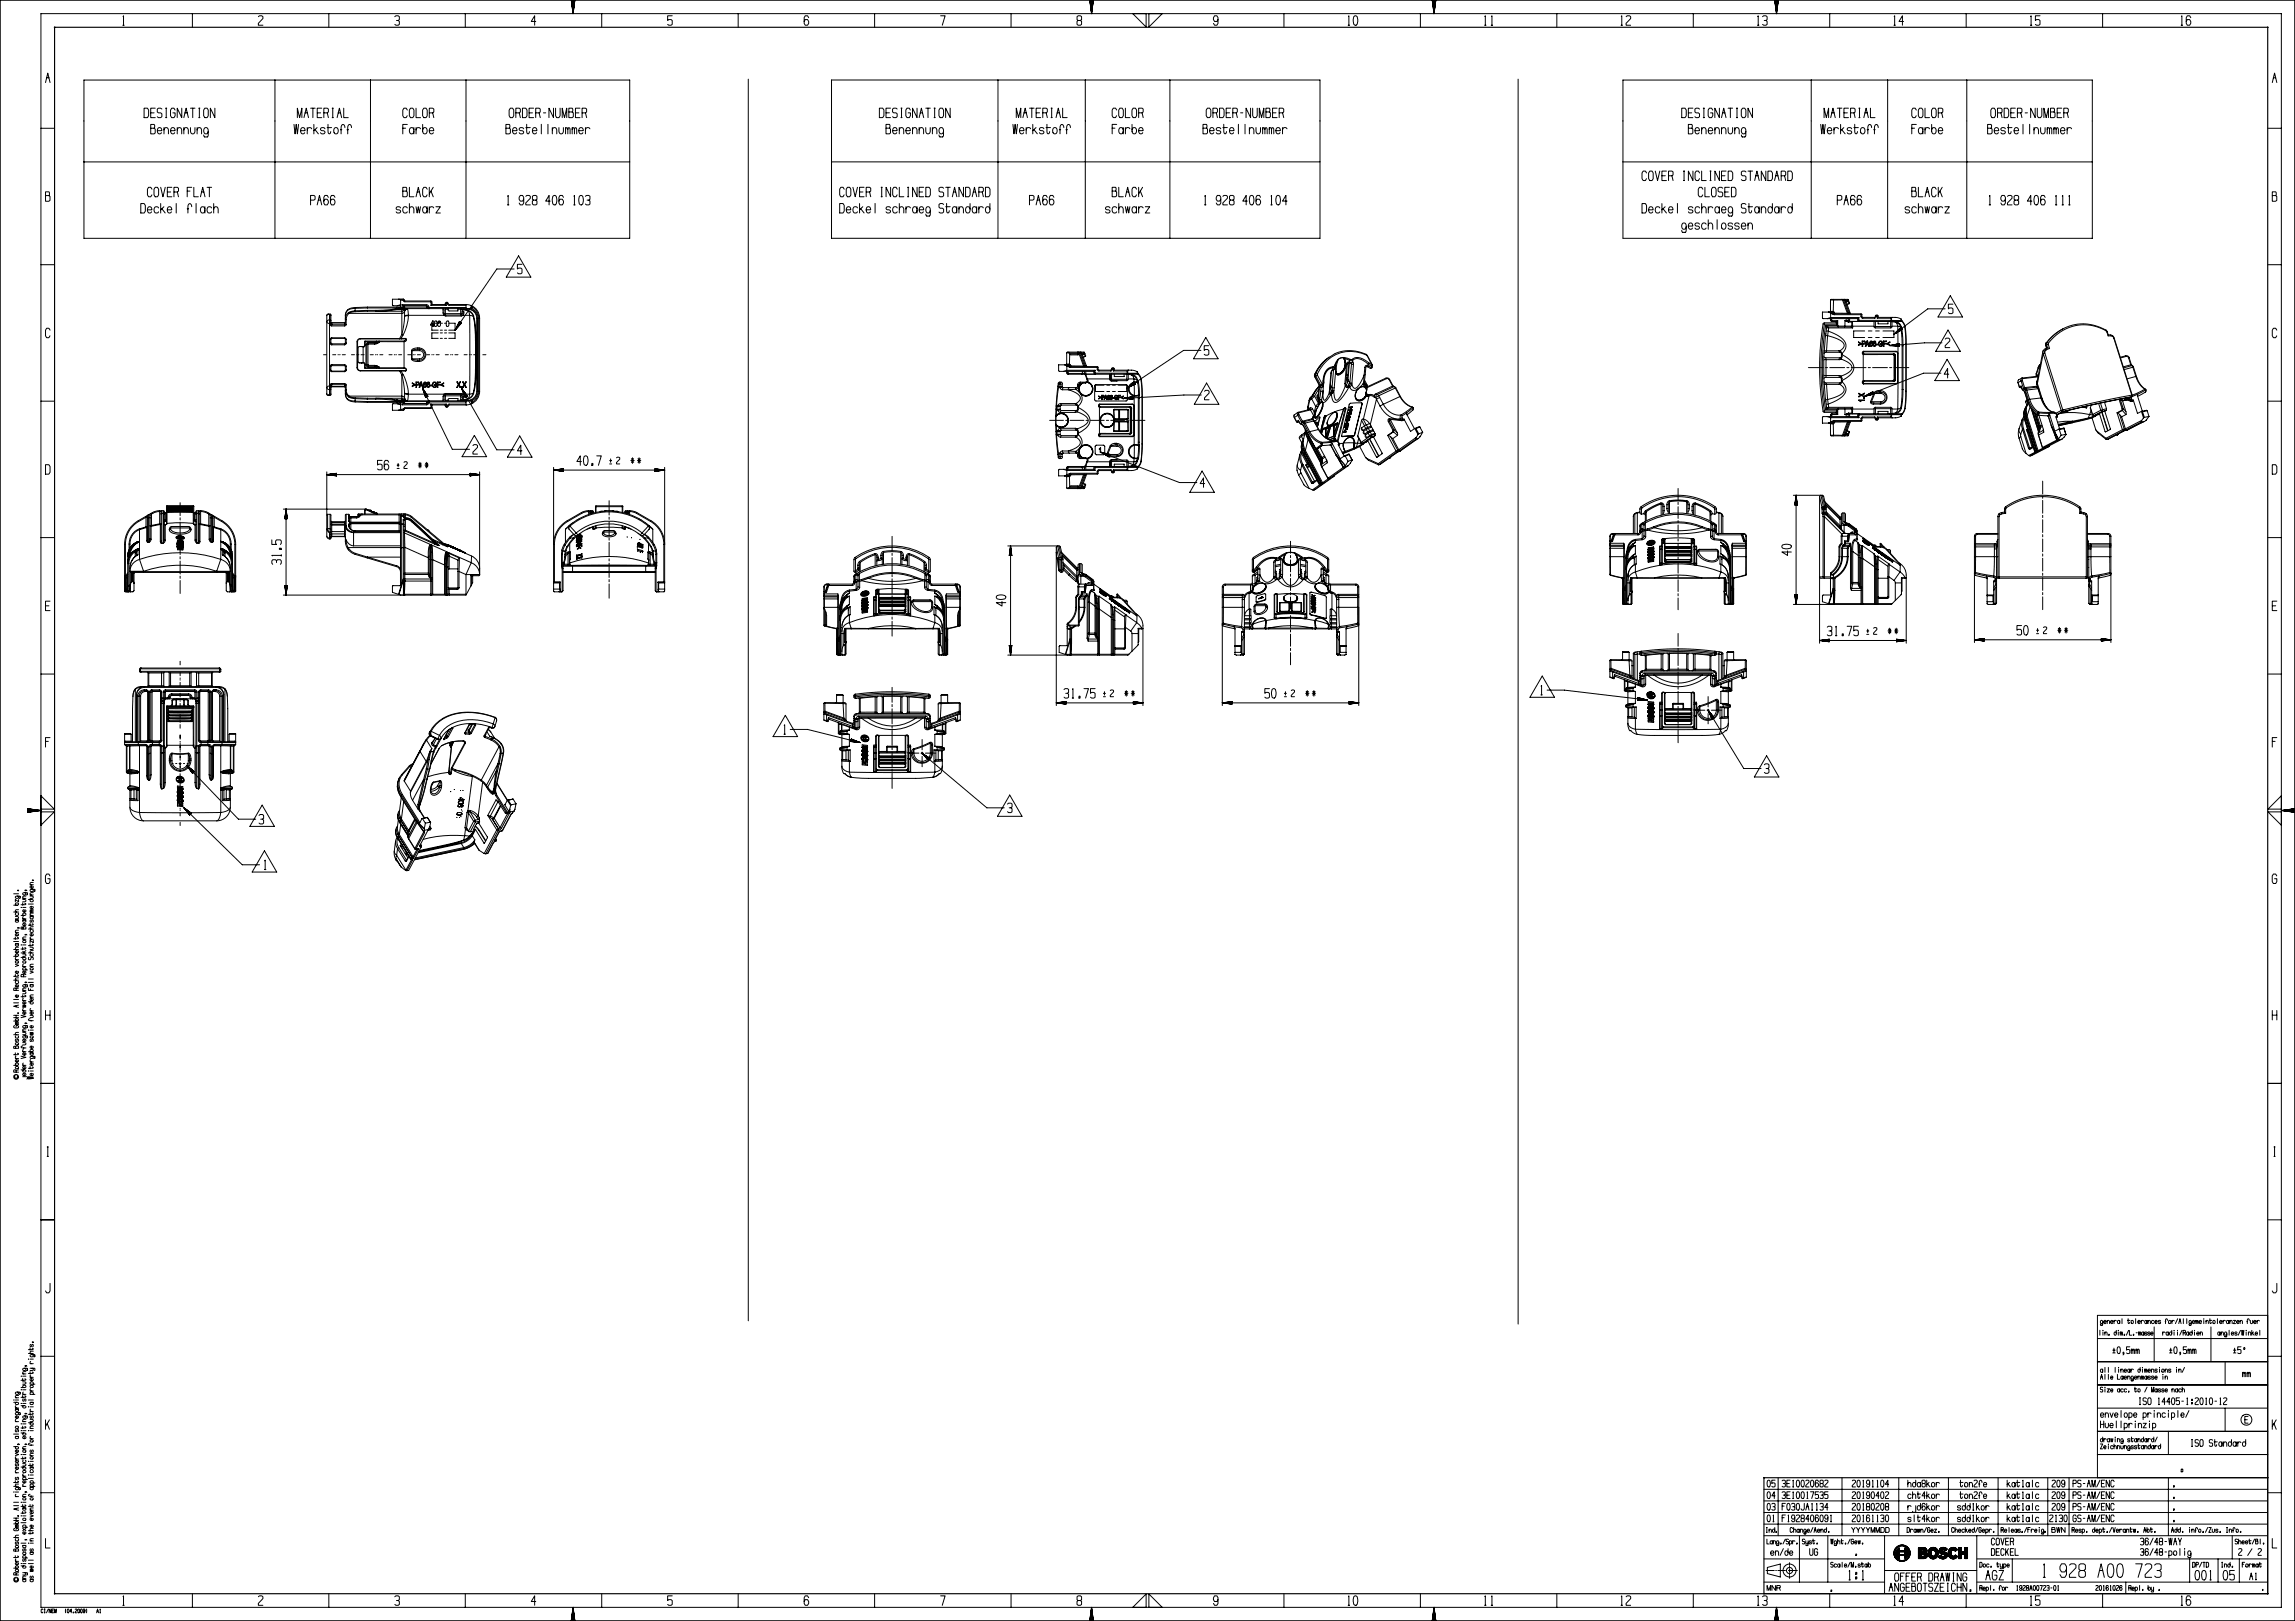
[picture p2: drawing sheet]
<svg xmlns="http://www.w3.org/2000/svg" width="841mm" height="594mm" viewBox="0 0 841 594" stroke-linecap="round" stroke-linejoin="round" font-family="sans-serif">
<g fill="none" stroke="#000" stroke-width=".37">
<path d="M0 0l.1 .1M.1 .1h840.8M.1 .1v593.8M15 5h821v584h-821zM45 9.3h.5M45.1 6.1l.2-.3v3.5M70.5 5v5M94.7 6.1l.4-.3h.8l.4 .3v.7l-1.6 1.8v.7h1.6M120.5 5v5M144.7 6.1l.4-.3h.8l.4 .3v1.1l-.4 .3M145.3 7.5h.6l.4 .4v1l-.4 .4h-.8l-.4-.4M170.5 5v5"/>
<path d="M196.3 7.9h-1.6l1.2-2.1v3.5M209.4 .3l.6 4.7M209.4 .1l.1 .9M209.5 .1v1.3M209.6 .1v2.1M209.7 .1v2.8M209.8 .1v3.6M209.9 .1v4.3M210 .1v4.9M210.1 .1l-.1 4.7M210.2 .1l-.1 4M210.3 .1l-.1 3.2"/>
<path d="M210.4 .1l-.1 2.4M210.4 .1v1.7M210.5 .1v1.3M210.6 .6l.1-.5-.7 4.9M220.5 5v5M246.3 5.8h-1.6v1.7l.4-.3h.8l.4 .3v1.4l-.4 .4h-.8l-.4-.4M270.5 5v5M296.3 6.5l-.4-.7h-.8l-.4 .7v2.1l.4 .7h.8l.4-.7v-.7l-.4-.7h-.8l-.4 .7M320.5 5v5M344.7 5.8h1.6l-1 3.5M370.5 5v5M395.1 7.5l-.4-.3v-1.1l.4-.3h.8l.4 .3v1.1l-1.6 .7v1l.4 .4h.8l.4-.4v-1l-.4-.4"/>
<path d="M399.4 .3l.6 4.7M399.4 .1l.1 .9M399.5 .1v1.3M399.6 .1v2.1M399.7 .1v2.8M399.8 .1v3.6M399.9 .1v4.3M400 .1v4.9M400.1 .1l-.1 4.7M400.2 .1l-.1 4M400.3 .1l-.1 3.2M400.4 .1l-.1 2.4"/>
<path d="M400.5 .1l-.1 1.7M400.5 .1v.9M400.6 .6v-.5l-.6 4.9M415.1 5l4.9 4.9v-4.9M421 5v4.9l4.9-4.9M446.3 7.2l-.4 .7h-.8l-.4-.7 .4-1.4h.8l.4 .7v2.1l-.4 .7h-.8l-.4-.7M470.5 5v5M494 9.3h.6M494.1 6.1l.2-.3v3.5M496.1 6.1l.8-.3a2.61 2.61 0 0 1 0 3.5h-.4a3.1 3.1 0 0 1-.4-3.2zM520.5 5v5M524.9 .3l.6 4.7"/>
<path d="M524.9 .1l.1 .9M525 .1l.1 1.7M525.1 .1v2.1M525.2 .1v2.8M525.3 .1v3.6M525.4 .1v4.3M525.5 .1v4.9M525.6 .1v4.3M525.7 .1l-.1 4M525.8 .1l-.1 3.2M525.9 .1l-.1 2.4M526 .1l-.1 1.7"/>
<path d="M526 .1v.9M526.1 .6v-.5l-.6 4.9M544 9.3h.6M544.1 6.1l.2-.3v3.5M546.5 9.3h.5M546.6 6.1l.1-.3v3.5M570.5 5v5M594 9.3h.6M594.1 6.1l.2-.3v3.5M595.9 6.1l.4-.3h.8l.5 .3v.7l-1.7 1.8v.7h1.7M620.5 5v5M644 9.3h.6"/>
<path d="M644.1 6.1l.2-.3v3.5M645.9 6.1l.4-.3h.8l.5 .3v1.1l-.5 .3M646.5 7.5h.6l.5 .4v1l-.5 .4h-.8l-.4-.4M650.4 .3l.6 4.7M650.4 .1l.1 .9M650.5 .1l.1 1.7M650.6 .1l.1 2.4M650.7 .1v2.8M650.8 .1v3.6M650.9 .1v4.3M651 .1v4.9M651.1 .1v4.3"/>
<path d="M651.2 .1v3.6M651.3 .1l-.1 3.2M651.4 .1l-.1 2.4M651.5 .1l-.1 1.7M651.6 .1l-.1 .9M651.6 .3l-.6 4.7M670.5 5v5M694 9.3h.6M694.1 6.1l.2-.3v3.5M697.6 7.9h-1.7l1.2-2.1v3.5M720.5 5v5M744 9.3h.6"/>
<path d="M744.1 6.1l.2-.3v3.5M747.6 5.8h-1.7v1.7l.4-.3h.8l.5 .3v1.4l-.5 .4h-.8l-.4-.4M770.5 5v5M799.3 9.3h.5M799.4 6.1l.1-.3v3.5M802.8 6.5l-.4-.7h-.9l-.4 .7v2.1l.4 .7h.9l.4-.7v-.7l-.4-.7h-.9l-.4 .7M840.9 .1v593.8M841 0l-.1 .1M16.7 30.3l.8-3.5 .8 3.5M17.1 28.5h.8M30.8 29.3h200v58h-200zM52.8 39.6h1.2l.5 .7v2.1l-.5 .7h-1.2z"/>
<path d="M56.9 39.6h-1.7v3.5h1.7M59.3 40l-.4-.4h-.8l-.5 .4v1l1.7 .7v1l-.4 .4h-.9l-.4-.3M60.7 39.6h.4M60.9 39.6v3.5M66.6 39.6v3.5l-1.7-3.5v3.5M69.8 39.6h1.7M70.6 39.6v3.5M72.8 39.6h.5M73.1 39.6v3.5M75.1 39.6h.8l.4 .7v2.1l-.4 .7h-.8l-.5-.7v-2.1zM78.7 39.6v3.5l-1.6-3.5v3.5M100.8 29.3v58"/>
<path d="M113.8 39.6h1.7M114.7 39.6v3.5M117.9 39.6h-1.7v3.5h1.7M121.7 39.6h.4M121.9 39.6v3.5M126 39.6v3.5h1.6M135.8 29.3v58M150.4 39.6h.9l.4 .7v2.1l-.4 .7h-.9l-.4-.7v-2.1zM152.5 39.6v3.5h1.6M155.3 39.6h.8l.4 .7v2.1l-.4 .7h-.8l-.4-.7v-2.1zM170.8 29.3v58M187 39.6h.8l.5 .7v2.1l-.5 .7h-.8l-.4-.7v-2.1z"/>
<path d="M191.5 39.6h1.2l.4 .7v2.1l-.4 .7h-1.2zM195.5 39.6h-1.6v3.5h1.6M202.8 39.6v3.5l-1.6-3.5v3.5M203.6 39.6v2.8l.4 .7h.8l.5-.7v-2.8M212.5 39.6h-1.6v3.5h1.6M274.2 29v455M304.7 29.3h179v58h-179zM322.2 39.6h1.3l.4 .7v2.1l-.4 .7h-1.3zM326.3 39.6h-1.6v3.5h1.6M328.8 40l-.5-.4h-.8l-.4 .4v1l1.7 .7v1l-.5 .4h-.8l-.4-.3M330.1 39.6h.5M330.4 39.6v3.5"/>
<path d="M336 39.6v3.5l-1.6-3.5v3.5M339.2 39.6h1.7M340.1 39.6v3.5M342.3 39.6h.4M342.5 39.6v3.5M344.5 39.6h.8l.5 .7v2.1l-.5 .7h-.8l-.4-.7v-2.1zM348.2 39.6v3.5l-1.7-3.5v3.5M365.7 29.3v58M377.3 39.6h1.6M378.1 39.6v3.5M381.4 39.6h-1.7v3.5h1.7M385.2 39.6h.4"/>
<path d="M385.4 39.6v3.5M389.4 39.6v3.5h1.7M397.7 29.3v58M410.4 39.6h.8l.4 .7v2.1l-.4 .7h-.8l-.4-.7v-2.1zM412.4 39.6v3.5h1.7M415.2 39.6h.9l.4 .7v2.1l-.4 .7h-.9l-.4-.7v-2.1zM428.7 29.3v58M442.5 39.6h.8l.4 .7v2.1l-.4 .7h-.8l-.5-.7v-2.1zM446.9 39.6h1.2l.5 .7v2.1l-.5 .7h-1.2zM451 39.6h-1.7v3.5h1.7M458.3 39.6v3.5l-1.7-3.5v3.5M459 39.6v2.8l.4 .7h.9l.4-.7v-2.8"/>
<path d="M468 39.6h-1.7v3.5h1.7M556.3 29v456.2M594.7 29.3h172v58h-172zM616.3 39.6h1.2l.4 .7v2.1l-.4 .7h-1.2zM620.4 39.6h-1.7v3.5h1.7M622.8 40l-.4-.4h-.9l-.4 .4v1l1.7 .7v1l-.4 .4h-.9l-.4-.3M624.2 39.6h.4M624.4 39.6v3.5M630.1 39.6v3.5l-1.7-3.5v3.5M633.3 39.6h1.6M634.1 39.6v3.5M636.3 39.6h.4"/>
<path d="M636.5 39.6v3.5M638.5 39.6h.9l.4 .7v2.1l-.4 .7h-.9l-.4-.7v-2.1zM642.2 39.6v3.5l-1.7-3.5v3.5M663.7 29.3v58M673.3 39.6h1.6M674.1 39.6v3.5M677.4 39.6h-1.7v3.5h1.7M681.2 39.6h.4M681.4 39.6v3.5M685.4 39.6v3.5h1.7M691.7 29.3v58M703.4 39.6h.8l.5 .7v2.1l-.5 .7h-.8l-.4-.7v-2.1z"/>
<path d="M705.4 39.6v3.5h1.7M708.3 39.6h.8l.4 .7v2.1l-.4 .7h-.8l-.5-.7v-2.1zM720.7 29.3v58M730 39.6h.8l.4 .7v2.1l-.4 .7h-.8l-.5-.7v-2.1zM734.4 39.6h1.2l.5 .7v2.1l-.5 .7h-1.2zM738.5 39.6h-1.7v3.5h1.7M745.8 39.6v3.5l-1.7-3.5v3.5M746.6 39.6v2.8l.4 .7h.8l.4-.7v-2.8M755.5 39.6h-1.7v3.5h1.7M832.7 30.3l.8-3.5 .8 3.5M833.1 28.5h.8M15 47h5"/>
<path d="M30.8 59.3h200M55.2 41.4h1.3M55.2 47v-1.4h1.3l.2 .3-.2 1.1h-1.3v2.1h1.3l.4-.4v-1.4l-.4-.3M57.7 47.9h1.6a.85 .85 0 0 0-.7-1.1 .85 .85 0 0 0-.9 .8 .95 .95 0 0 0 .1 1.2 .95 .95 0 0 0 1.1 .1l.3-.3M60.1 47.6a.82 .82 0 0 1 .8-.9 .82 .82 0 0 1 .8 .9v1.5M60.1 46.8v2.3M60.7 43.1h.4M62.5 47.9h1.7a.85 .85 0 0 0-.7-1.1 .85 .85 0 0 0-1 .8 .95 .95 0 0 0 .2 1.2 .95 .95 0 0 0 1.1 .1l.2-.3M64.2 40.3l-.5-.7h-.8l-.4 .7v2.1l.4 .7h.9l.4-.7v-1h-.9M64.9 47.6a.82 .82 0 0 1 .9-.9 .82 .82 0 0 1 .8 .9v1.5M64.9 46.8v2.3M67.4 43.1l.8-3.5 .8 3.5"/>
<path d="M67.4 47.6a.82 .82 0 0 1 .8-.9 .82 .82 0 0 1 .8 .9v1.5M67.4 46.8v2.3M67.8 41.4h.8M69.8 46.8l.1 1.8 .6 .5 .8-.5 .1-1.8M72.2 47.6a.82 .82 0 0 1 .9-.9 .82 .82 0 0 1 .8 .9v1.5M72.2 46.8v2.3M72.8 43.1h.5M76.3 48.1l-.4 .8a1.13 1.13 0 0 1-1.4-.7 1.13 1.13 0 0 1 .8-1.4 .81 .81 0 0 1 1 .8l-.2 2.5-1.1 .1-.3-.7M107.7 45.6l.4 3.5 .4-3.5 .5 3.5 .4-3.5M109 43.1v-3.5l.8 3.5 .8-3.5v3.5M110.2 47.9h1.6a.85 .85 0 0 0-.7-1.1 .85 .85 0 0 0-.9 .8 .95 .95 0 0 0 .1 1.2 .95 .95 0 0 0 1.1 .1l.3-.3M111.4 43.1l.8-3.5 .9 3.5"/>
<path d="M111.8 41.4h.8M112.6 46.8v2.3M114.2 47.2a.87 .87 0 0 0-1-.4 .87 .87 0 0 0-.6 .8M115 45.6v3.5M115.4 47.5l1.3 1.6M116.2 46.8l-1.2 1.1M116.2 41.4h1.3M118.7 41.4h1.2l.4-.4v-1l-.4-.4h-1.2v3.5M119.1 47.2a.94 .94 0 0 0-1.7 0l.3 .6 1.1 .2 .3 .6a.94 .94 0 0 1-1.7 0M119.9 46.8h1.6M119.9 41.4l.4 1.7M120.2 45.6l.1 3.1 .6 .3 .3-.8"/>
<path d="M121.7 43.1h.4M122.7 46.9a1.07 1.07 0 0 1 1.3 1 1.07 1.07 0 0 1-1.3 1l-.4-.8zM123.5 43.1l.9-3.5 .8 3.5M123.9 41.4h.9M124.7 47.5h.6M126.4 46.8l-.3-1-.3-.2-.5 .2-.3 1v2.3M127.2 47.5h.5M128.8 46.8l-.2-1-.3-.2-.6 .2-.3 1v2.3M147.6 47h1M149.3 40.3l-.5-.7h-.8l-.4 .7v2.1l.4 .7h.8l.4-.7M149.3 45.6h-1.7v3.5M151.7 47.6a.82 .82 0 0 0-.9-.9 .82 .82 0 0 0-.8 .9 .95 .95 0 0 0 .2 1.2 .95 .95 0 0 0 1.1 .1l.4-.8"/>
<path d="M151.7 46.8v2.3M152.5 46.8v2.3M154.1 47.2a.87 .87 0 0 0-1-.4 .87 .87 0 0 0-.6 .8M154.9 45.6v2.5l.4 .8a1.13 1.13 0 0 0 1.4-.7 1.13 1.13 0 0 0-.9-1.4 .81 .81 0 0 0-.9 .8M157.3 41.4h1.3l.4-.4v-1l-.4-.4h-1.3v3.5M157.3 47.9h1.7a.85 .85 0 0 0-.7-1.1 .85 .85 0 0 0-1 .8 .95 .95 0 0 0 .2 1.2 .95 .95 0 0 0 1.1 .1l.2-.3M158.6 41.4l.4 1.7M185.4 47v-1.4h1.2l.2 .3-.2 1.1h-1.2v2.1h1.2l.4-.4v-1.4l-.4-.3M187.8 47.9h1.7a.85 .85 0 0 0-.7-1.1 .85 .85 0 0 0-1 .8 .95 .95 0 0 0 .2 1.2 .95 .95 0 0 0 1.1 .1l.2-.3M189 41.4h1.3l.4-.4v-1l-.4-.4h-1.3v3.5M190.3 41.4l.4 1.7M191.9 47.2a.94 .94 0 0 0-1.7 0l.3 .6 1.1 .2 .3 .6a.94 .94 0 0 1-1.7 0"/>
<path d="M192.7 46.8h1.6M193 45.6l.1 3.1 .6 .3 .3-.8M193.9 41.4h1.2M195.1 47.9h1.6a.85 .85 0 0 0-.6-1.1 .85 .85 0 0 0-1 .8 .95 .95 0 0 0 .1 1.2 .95 .95 0 0 0 1.2 .1l.2-.3M196.3 41.4h1.3l.4-.4v-1l-.4-.4h-1.3v3.5M197.6 41.4l.4 1.7M198.4 45.6v3.5M199.2 41.4h.8M200.8 45.6v3.5M202.4 47.6a.82 .82 0 0 1 .8-.9 .82 .82 0 0 1 .8 .9v1.5M202.4 46.8v2.3M204.8 46.8l.1 1.8 .6 .5 .8-.5 .2-1.8"/>
<path d="M206 43.1v-3.5l.9 3.5 .8-3.5v3.5M207.2 47.5l.3-.7 .5 .3 .1 2M207.2 46.8v2.3M208.1 47.5v-.4l.5-.3 .3 .7v1.6M208.4 41v-1.4h1.3l.2 .4-.2 1h-1.3v2.1h1.3l.4-.3v-1.4l-.4-.4M209.7 47.5l.3-.7 .4 .3 .1 2M209.7 46.8v2.3M210.5 47.5l.1-.4 .5-.3 .2 .7v1.6M210.9 41.4h1.2M212.1 47.9h1.6a.85 .85 0 0 0-.6-1.1 .85 .85 0 0 0-1 .8 .95 .95 0 0 0 .1 1.2 .95 .95 0 0 0 1.2 .1l.2-.3M213.3 41.4h1.3l.4-.4v-1l-.4-.4h-1.3v3.5M214.5 46.8v2.3"/>
<path d="M214.6 41.4l.4 1.7M216.2 47.2a.87 .87 0 0 0-1-.4 .87 .87 0 0 0-.7 .8M304.7 59.3h179M324.7 41.3h1.2M324.7 47v-1.4h1.2l.2 .3-.2 1.1h-1.2v2h1.2l.4-.3v-1.4l-.4-.3M327.1 47.9h1.6a.85 .85 0 0 0-.6-1.1 .85 .85 0 0 0-1 .8 .95 .95 0 0 0 .1 1.2 .95 .95 0 0 0 1.2 .1l.2-.3M329.5 47.6a.82 .82 0 0 1 .9-.9 .82 .82 0 0 1 .8 .9v1.4M329.5 46.8v2.2M330.1 43.1h.5M332 47.9h1.6a.85 .85 0 0 0-.7-1.1 .85 .85 0 0 0-.9 .8 .95 .95 0 0 0 .1 1.2 .95 .95 0 0 0 1.1 .1l.3-.3M333.6 40.3l-.4-.7h-.8l-.5 .7v2.1l.5 .7h.8l.4-.7v-1.1h-.8M334.4 47.6a.82 .82 0 0 1 .8-.9 .82 .82 0 0 1 .8 .9v1.4"/>
<path d="M334.4 46.8v2.2M336.8 43.1l.8-3.5 .9 3.5M336.8 47.6a.82 .82 0 0 1 .8-.9 .82 .82 0 0 1 .9 .9v1.4M336.8 46.8v2.2M337.2 41.3h.9M339.2 46.8l.2 1.8 .5 .4 .9-.4 .1-1.8M341.7 47.6a.82 .82 0 0 1 .8-.9 .82 .82 0 0 1 .8 .9v1.4M341.7 46.8v2.2M342.3 43.1h.4M345.7 48.1l-.3 .8a1.13 1.13 0 0 1-1.4-.8 1.13 1.13 0 0 1 .8-1.3 .81 .81 0 0 1 .9 .8l-.2 2.5-1 .1-.4-.8M371.2 45.6l.4 3.4 .4-3.4 .4 3.4 .4-3.4M372.4 43.1v-3.5l.8 3.5 .9-3.5v3.5"/>
<path d="M373.6 47.9h1.6a.85 .85 0 0 0-.6-1.1 .85 .85 0 0 0-1 .8 .95 .95 0 0 0 .1 1.2 .95 .95 0 0 0 1.2 .1l.2-.3M374.8 43.1l.9-3.5 .8 3.5M375.3 41.3h.8M376 46.8v2.2M377.7 47.2a.87 .87 0 0 0-1-.4 .87 .87 0 0 0-.7 .8M378.5 45.6v3.4M378.9 47.5l1.2 1.5M379.6 46.8l-1.1 1.1M379.7 41.3h1.2M382.1 41.3h1.3l.4-.3v-1l-.4-.4h-1.3v3.5M382.5 47.2a.94 .94 0 0 0-1.6 0l.2 .6 1.2 .2 .2 .6a.94 .94 0 0 1-1.6 0M383.3 46.8h1.7"/>
<path d="M383.4 41.3l.4 1.8M383.6 45.5l.1 3.2 .6 .3 .4-.8M385.2 43.1h.4M386.1 46.9a1.07 1.07 0 0 1 1.3 1 1.07 1.07 0 0 1-1.3 1l-.4-.8zM387 43.1l.8-3.5 .8 3.5M387.4 41.3h.8M388.2 47.5h.5M389.8 46.8l-.2-1-.3-.2-.6 .2-.3 1v2.2M390.6 47.5h.5M392.3 46.8l-.3-1-.3-.2-.6 .2-.2 1v2.2M407.5 47h1.1M409.2 40.3l-.4-.7h-.8l-.5 .7v2.1l.5 .7h.8l.4-.7"/>
<path d="M409.2 45.6h-1.7v3.4M411.6 47.6a.82 .82 0 0 0-.8-.9 .82 .82 0 0 0-.8 .9 .95 .95 0 0 0 .1 1.2 .95 .95 0 0 0 1.1 .1l.4-.8M411.6 46.8v2.2M412.4 46.8v2.2M414 47.2a.87 .87 0 0 0-.9-.4 .87 .87 0 0 0-.7 .8M414.8 45.6v2.5l.4 .8a1.13 1.13 0 0 0 1.4-.8 1.13 1.13 0 0 0-.8-1.3 .81 .81 0 0 0-1 .8M417.3 41.3h1.2l.4-.3v-1l-.4-.4h-1.2v3.5M417.3 47.9h1.6a.85 .85 0 0 0-.7-1.1 .85 .85 0 0 0-.9 .8 .95 .95 0 0 0 .1 1.2 .95 .95 0 0 0 1.1 .1l.3-.3M418.5 41.3l.4 1.8M440.8 47v-1.4h1.3l.2 .3-.2 1.1h-1.3v2h1.3l.4-.3v-1.4l-.4-.3M443.3 47.9h1.6a.85 .85 0 0 0-.7-1.1 .85 .85 0 0 0-.9 .8 .95 .95 0 0 0 .1 1.2 .95 .95 0 0 0 1.1 .1l.3-.3M444.5 41.3h1.2l.4-.3v-1l-.4-.4h-1.2v3.5"/>
<path d="M445.7 41.3l.4 1.8M447.3 47.2a.94 .94 0 0 0-1.6 0l.2 .6 1.2 .2 .2 .6a.94 .94 0 0 1-1.6 0M448.1 46.8h1.7M448.5 45.5v3.2l.6 .3 .4-.8M449.3 41.3h1.3M450.6 47.9h1.6a.85 .85 0 0 0-.7-1.1 .85 .85 0 0 0-.9 .8 .95 .95 0 0 0 .1 1.2 .95 .95 0 0 0 1.1 .1l.3-.3M451.8 41.3h1.2l.4-.3v-1l-.4-.4h-1.2v3.5M453 41.3l.4 1.8M453.8 45.5v3.5M454.6 41.3h.8M456.2 45.5v3.5M457.8 47.6a.82 .82 0 0 1 .9-.9 .82 .82 0 0 1 .8 .9v1.4"/>
<path d="M457.8 46.8v2.2M460.3 46.8l.1 1.8 .5 .4 .9-.4 .1-1.8M461.5 43.1v-3.5l.8 3.5 .8-3.5v3.5M462.7 47.4l.3-.6 .4 .2 .1 2M462.7 46.8v2.2M463.5 47.4l.1-.4 .5-.2 .3 .6v1.6M463.9 41v-1.4h1.2l.2 .4-.2 1h-1.2v2.1h1.2l.4-.3v-1.5l-.4-.3M465.1 47.4l.3-.6 .5 .2 .1 2M465.1 46.8v2.2M466 47.4v-.4l.5-.2 .3 .6v1.6M466.3 41.3h1.3M467.5 47.9h1.7a.85 .85 0 0 0-.7-1.1 .85 .85 0 0 0-1 .8 .95 .95 0 0 0 .2 1.2 .95 .95 0 0 0 1.1 .1l.3-.3"/>
<path d="M468.8 41.3h1.2l.4-.3v-1l-.4-.4h-1.2v3.5M470 46.8v2.2M470 41.3l.4 1.8M471.6 47.2a.87 .87 0 0 0-1-.4 .87 .87 0 0 0-.6 .8M594.7 59.3h172M618.7 41.4h1.2M618.7 47v-1.4h1.2l.2 .3-.2 1.1h-1.2v2.1h1.2l.4-.4v-1.4l-.4-.3M621.1 47.9h1.7a.85 .85 0 0 0-.7-1.1 .85 .85 0 0 0-1 .8 .95 .95 0 0 0 .2 1.2 .95 .95 0 0 0 1.1 .1l.2-.3M623.6 47.6a.82 .82 0 0 1 .8-.9 .82 .82 0 0 1 .8 .9v1.5M623.6 46.8v2.3M624.2 43.1h.4M626 47.9h1.6a.85 .85 0 0 0-.6-1.1 .85 .85 0 0 0-1 .8 .95 .95 0 0 0 .1 1.2 .95 .95 0 0 0 1.2 .1l.2-.3"/>
<path d="M627.6 40.3l-.4-.7h-.8l-.4 .7v2.1l.4 .7h.8l.4-.7v-1h-.8M628.4 47.6a.82 .82 0 0 1 .8-.9 .82 .82 0 0 1 .9 .9v1.5M628.4 46.8v2.3M630.8 43.1l.9-3.5 .8 3.5M630.8 47.6a.82 .82 0 0 1 .9-.9 .82 .82 0 0 1 .8 .9v1.5M630.8 46.8v2.3M631.2 41.4h.9M633.3 46.8l.1 1.8 .5 .5 .9-.5 .1-1.8M635.7 47.6a.82 .82 0 0 1 .8-.9 .82 .82 0 0 1 .8 .9v1.5M635.7 46.8v2.3M636.3 43.1h.4M639.8 48.1l-.4 .8a1.13 1.13 0 0 1-1.4-.7 1.13 1.13 0 0 1 .8-1.4 .81 .81 0 0 1 1 .8l-.3 2.5-1 .1-.4-.7"/>
<path d="M667.2 45.6l.4 3.5 .4-3.5 .4 3.5 .5-3.5M668.4 43.1v-3.5l.9 3.5 .8-3.5v3.5M669.6 47.9h1.7a.85 .85 0 0 0-.7-1.1 .85 .85 0 0 0-1 .8 .95 .95 0 0 0 .2 1.2 .95 .95 0 0 0 1.1 .1l.2-.3M670.9 43.1l.8-3.5 .8 3.5M671.3 41.4h.8M672.1 46.8v2.3M673.7 47.2a.87 .87 0 0 0-1-.4 .87 .87 0 0 0-.6 .8M674.5 45.6v3.5M674.9 47.5l1.2 1.6M675.7 46.8l-1.2 1.1M675.7 41.4h1.3M678.1 41.4h1.3l.4-.4v-1l-.4-.4h-1.3v3.5"/>
<path d="M678.6 47.2a.94 .94 0 0 0-1.7 0l.3 .6 1.1 .2 .3 .6a.94 .94 0 0 1-1.7 0M679.3 46.8h1.7M679.4 41.4l.4 1.7M679.7 45.6l.1 3.1 .5 .3 .4-.8M681.2 43.1h.4M682.1 46.9a1.07 1.07 0 0 1 1.3 1 1.07 1.07 0 0 1-1.3 1l-.3-.8zM683 43.1l.8-3.5 .9 3.5M683.4 41.4h.8M684.2 47.5h.5M685.9 46.8l-.3-1-.3-.2-.6 .2-.2 1v2.3M686.6 47.5h.5M688.3 46.8l-.3-1-.3-.2-.6 .2-.2 1v2.3"/>
<path d="M700.6 47h1M702.2 40.3l-.4-.7h-.8l-.4 .7v2.1l.4 .7h.8l.4-.7M702.2 45.6h-1.6v3.5M704.6 47.6a.82 .82 0 0 0-.8-.9 .82 .82 0 0 0-.8 .9 .95 .95 0 0 0 .1 1.2 .95 .95 0 0 0 1.2 .1l.3-.8M704.6 46.8v2.3M705.4 46.8v2.3M707.1 47.2a.87 .87 0 0 0-1-.4 .87 .87 0 0 0-.7 .8M707.9 45.6v2.5l.3 .8a1.13 1.13 0 0 0 1.4-.7 1.13 1.13 0 0 0-.8-1.4 .81 .81 0 0 0-.9 .8M710.3 41.4h1.2l.4-.4v-1l-.4-.4h-1.2v3.5M710.3 47.9h1.6a.85 .85 0 0 0-.6-1.1 .85 .85 0 0 0-1 .8 .95 .95 0 0 0 .1 1.2 .95 .95 0 0 0 1.1 .1l.3-.3M711.5 41.4l.4 1.7M728.4 47v-1.4h1.2l.2 .3-.2 1.1h-1.2v2.1h1.2l.4-.4v-1.4l-.4-.3"/>
<path d="M730.8 47.9h1.6a.85 .85 0 0 0-.6-1.1 .85 .85 0 0 0-1 .8 .95 .95 0 0 0 .1 1.2 .95 .95 0 0 0 1.2 .1l.2-.3M732 41.4h1.2l.5-.4v-1l-.5-.4h-1.2v3.5M733.2 41.4l.5 1.7M734.9 47.2a.94 .94 0 0 0-1.7 0l.3 .6 1.1 .2 .3 .6a.94 .94 0 0 1-1.7 0M735.6 46.8h1.7M736 45.6l.1 3.1 .5 .3 .4-.8M736.8 41.4h1.3M738.1 47.9h1.6a.85 .85 0 0 0-.7-1.1 .85 .85 0 0 0-.9 .8 .95 .95 0 0 0 .1 1.2 .95 .95 0 0 0 1.1 .1l.3-.3M739.3 41.4h1.2l.4-.4v-1l-.4-.4h-1.2v3.5M740.5 41.4l.4 1.7M741.3 45.6v3.5M742.1 41.4h.8"/>
<path d="M743.8 45.6v3.5M745.4 47.6a.82 .82 0 0 1 .8-.9 .82 .82 0 0 1 .8 .9v1.5M745.4 46.8v2.3M747.8 46.8l.1 1.8 .6 .5 .8-.5 .1-1.8M749 43.1v-3.5l.8 3.5 .8-3.5v3.5M750.2 47.5l.3-.7 .5 .3v2M750.2 46.8v2.3M751 47.5l.1-.4 .5-.3 .3 .7v1.6M751.4 41v-1.4h1.3l.2 .4-.2 1h-1.3v2.1h1.2l.5-.3v-1.4l-.4-.4M752.6 47.5l.3-.7 .5 .3 .1 2M752.6 46.8v2.3M753.5 47.5v-.4l.5-.3 .3 .7v1.6"/>
<path d="M753.8 41.4h1.3M755.1 47.9h1.6a.85 .85 0 0 0-.7-1.1 .85 .85 0 0 0-.9 .8 .95 .95 0 0 0 .1 1.2 .95 .95 0 0 0 1.1 .1l.3-.3M756.3 41.4h1.2l.4-.4v-1l-.4-.4h-1.2v3.5M757.5 46.8v2.3M757.5 41.4l.4 1.7M759.1 47.2a.87 .87 0 0 0-1-.4 .87 .87 0 0 0-.6 .8M831 47h5M16.7 71.7v-1.4h1.2l.2 .3-.2 1.1h-1.2v2.1h1.2l.4-.4v-1.4l-.4-.3M51.6 74.6h1.2l.5 .7v2.1l-.5 .7h-1.2zM54 76.9h1.7a.85 .85 0 0 0-.7-1.1 .85 .85 0 0 0-1 .8 .95 .95 0 0 0 .2 1.2 .95 .95 0 0 0 1.1 .1l.2-.3M55.7 69.3l-.4-.7h-.9l-.4 .7v2.1l.4 .7h.9l.4-.7M56.9 68.6h.8l.4 .7v2.1l-.4 .7h-.8l-.5-.7v-2.1z"/>
<path d="M58.1 76.2a.96 .96 0 0 0-1.3-.3 .96 .96 0 0 0-.3 1.2 .89 .89 0 0 0 .6 .9 .89 .89 0 0 0 1-.4M58.9 74.6v3.5M58.9 68.6l.8 3.5 .8-3.5M59.3 76.5l1.2 1.6M60.1 75.8l-1.2 1.1M61.3 76.9h1.6a.85 .85 0 0 0-.6-1.1 .85 .85 0 0 0-1 .8 .95 .95 0 0 0 .1 1.2 .95 .95 0 0 0 1.2 .1l.2-.3M61.3 70.4h1.3M63 68.6h-1.7v3.5h1.7M63.7 70.4h1.3l.4-.4v-1l-.4-.4h-1.3v3.5M64.6 74.6v3.5M65 70.4l.4 1.7M68.6 76.5h.5"/>
<path d="M68.6 70h1M70.3 75.8l-.3-1-.3-.2-.6 .2-.2 1v2.3M70.3 68.6h-1.7v3.5M71 68.6v3.5h1.7M71.9 74.6v3.5M73.5 72.1l.8-3.5 .8 3.5M73.9 70.4h.8M75.1 76.6a.82 .82 0 0 0-.8-.9 .82 .82 0 0 0-.9 .9 .95 .95 0 0 0 .2 1.2 .95 .95 0 0 0 1.1 .1l.4-.8M75.1 75.8v2.3M75.9 68.6h1.6M76.7 68.6v3.5M77.5 76.2a.96 .96 0 0 0-1.2-.3 .96 .96 0 0 0-.4 1.2 .89 .89 0 0 0 .6 .9 .89 .89 0 0 0 1-.4"/>
<path d="M78.3 76.6a.82 .82 0 0 1 .8-.9 .82 .82 0 0 1 .8 .9v1.5M78.3 74.6v3.5M113.8 73.3h1.2l.5-.3v-1.1l-.4-.3h-1.3v3.5M116.2 75.1l.9-3.5 .8 3.5M116.6 73.3h.9M120.3 72.3l-.4-.7h-.8l-.4 .7v2.1l.4 .7h.8l.4-.7v-.7l-.4-.7h-.8l-.4 .7M122.8 72.3l-.5-.7h-.8l-.4 .7v2.1l.4 .7h.8l.5-.7v-.7l-.5-.7h-.8l-.4 .7M146.8 76.2a.94 .94 0 0 0-1.6 0l.2 .6 1.2 .2 .2 .6a.94 .94 0 0 1-1.6 0M147.6 70v-1.4h1.2l.2 .4-.2 1h-1.2v2.1h1.2l.4-.3v-1.4l-.4-.4M149.3 76.2a.96 .96 0 0 0-1.3-.3 .96 .96 0 0 0-.4 1.2 .89 .89 0 0 0 .6 .9 .89 .89 0 0 0 1.1-.4M150 76.6a.82 .82 0 0 1 .8-.9 .82 .82 0 0 1 .9 .9v1.5M150 74.6v3.5"/>
<path d="M150 68.6v3.5h1.7M152.5 75.8l.4 2.3 .4-2.3 .4 2.3 .4-2.3M152.5 72.1l.8-3.5 .8 3.5M152.9 70.4h.8M156.5 76.6a.82 .82 0 0 0-.8-.9 .82 .82 0 0 0-.8 .9 .95 .95 0 0 0 .1 1.2 .95 .95 0 0 0 1.1 .1l.4-.8M156.5 75.8v2.3M156.5 69.3l-.4-.7h-.8l-.4 .7v2.1l.4 .7h.8l.4-.7M157.3 75.8v2.3M157.3 68.6v3.5M157.9 70l.9 2.1M158.8 68.6l-1.5 2.5M158.9 76.2a.87 .87 0 0 0-.9-.4 .87 .87 0 0 0-.7 .8"/>
<path d="M159.7 75.8h1.7l-1.7 2.3h1.7M186 75.1h.5M186 71.9l.2-.3v3.5M191.9 73l-.4 .7h-.9l-.4-.7 .4-1.4h.9l.4 .7v2.1l-.4 .7h-.9l-.4-.7M192.7 71.9l.4-.3h.8l.4 .3v.7l-1.6 1.8v.7h1.6M195.5 73.3l-.4-.3v-1.1l.4-.3h.9l.4 .3v1.1l-1.7 .7v1l.4 .4h.9l.4-.3v-1.1l-.4-.4M201.6 73.7h-1.6l1.2-2.1v3.5M202.6 71.9l.8-.3a2.61 2.61 0 0 1 0 3.5h-.4a3.1 3.1 0 0 1-.4-3.2zM206.5 72.3l-.4-.7h-.9l-.4 .7v2.1l.4 .7h.9l.4-.7v-.7l-.4-.7h-.9l-.4 .7M210.2 75.1h.6M210.3 71.9l.2-.3v3.5M212.3 71.9l.8-.3a2.61 2.61 0 0 1 0 3.5h-.4a3.1 3.1 0 0 1-.4-3.2z"/>
<path d="M214.5 71.9l.4-.3h.9l.4 .3v1.1l-.4 .3M215.1 73.3h.7l.4 .4v1.1l-.4 .3h-.9l-.4-.3M307.7 74.6h1.2l.5 .7v2.1l-.5 .6h-1.2zM309.4 69.3l-.5-.7h-.8l-.4 .7v2.1l.4 .7h.8l.4-.7M310.1 76.9h1.7a.85 .85 0 0 0-.7-1.1 .85 .85 0 0 0-1 .8 .95 .95 0 0 0 .2 1.2 .95 .95 0 0 0 1.1 .1l.2-.3M310.5 68.6h.9l.4 .7v2.1l-.4 .7h-.9l-.4-.7v-2.1zM312.6 68.6l.8 3.5 .8-3.5M314.2 76.2a.96 .96 0 0 0-1.3-.3 .96 .96 0 0 0-.3 1.2 .89 .89 0 0 0 .6 .9 .89 .89 0 0 0 1-.4M315 70.3h1.2M315 74.6v3.4M315.4 76.5l1.2 1.5M316.2 75.8l-1.2 1.1"/>
<path d="M316.6 68.6h-1.6v3.5h1.6M317.4 76.9h1.7a.85 .85 0 0 0-.7-1.1 .85 .85 0 0 0-1 .8 .95 .95 0 0 0 .2 1.2 .95 .95 0 0 0 1.1 .1l.2-.3M317.4 70.3h1.3l.4-.3v-1l-.4-.4h-1.3v3.5M318.7 70.3l.4 1.8M320.7 74.5v3.5M322.9 68.6h.4M322.9 72.1h.4M323.1 68.6v3.5M326.3 76.2a.94 .94 0 0 0-1.6 0l.2 .6 1.2 .2 .2 .6a.94 .94 0 0 1-1.6 0M326.4 68.6v3.5l-1.7-3.5v3.5M328.8 76.2a.96 .96 0 0 0-1.3-.3 .96 .96 0 0 0-.4 1.2 .89 .89 0 0 0 .7 .9 .89 .89 0 0 0 1-.4M328.8 69.3l-.4-.7h-.9l-.4 .7v2.1l.4 .7h.8l.5-.7"/>
<path d="M329.6 76.6a.82 .82 0 0 1 .8-.9 .82 .82 0 0 1 .8 .9v1.4M329.6 68.6v3.5h1.6M329.6 74.6v3.4M332 75.8v2.2M332.6 68.6h.4M332.6 72.1h.4M332.8 68.6v3.5M333.6 76.2a.87 .87 0 0 0-1-.4 .87 .87 0 0 0-.6 .8M336 76.6a.82 .82 0 0 0-.8-.9 .82 .82 0 0 0-.8 .9 .95 .95 0 0 0 .1 1.2 .95 .95 0 0 0 1.2 .1l.3-.8M336 75.8v2.2M336.1 68.6v3.5l-1.7-3.5v3.5M336.8 76.9h1.7a.85 .85 0 0 0-.7-1.1 .85 .85 0 0 0-1 .8 .95 .95 0 0 0 .2 1.2 .95 .95 0 0 0 1.1 .1l.2-.3"/>
<path d="M336.8 70.3h1.3M338.5 68.6h-1.7v3.5h1.7M339.3 68.6h1.2l.4 .7v2.1l-.4 .7h-1.2zM340.9 77.1l-.4 .8a1.13 1.13 0 0 1-1.4-.8 1.13 1.13 0 0 1 .8-1.3 .81 .81 0 0 1 1 .8l-.2 2.5-1.1 .1-.3-.8M345.8 69l-.4-.4h-.9l-.4 .4v1l1.7 .7v1l-.4 .4h-.9l-.4-.3M345.8 74.9l-.4-.3h-.9l-.4 .3v1.1l1.7 .7v1l-.4 .3h-.9l-.4-.3M346.5 68.6h1.7M346.5 75.8h1.7M346.9 74.5l.1 3.2 .5 .3 .4-.8M347.4 68.6v3.5M349 72.1l.8-3.5 .8 3.5M349.4 70.3h.8"/>
<path d="M350.6 76.6a.82 .82 0 0 0-.8-.9 .82 .82 0 0 0-.8 .9 .95 .95 0 0 0 .1 1.2 .95 .95 0 0 0 1.1 .1l.4-.8M350.6 75.8v2.2M351.4 76.6a.82 .82 0 0 1 .8-.9 .82 .82 0 0 1 .8 .9v1.4M351.4 75.8v2.2M353.1 68.6v3.5l-1.7-3.5v3.5M353.8 68.6h1.3l.4 .7v2.1l-.4 .7h-1.3zM355.5 74.6a4 4 0 0 1-.4 3.3 1.13 1.13 0 0 1-1.4-.8 1.13 1.13 0 0 1 .8-1.3 .81 .81 0 0 1 1 .8M356.3 72.1l.8-3.5 .8 3.5M356.7 70.3h.8M357.9 76.6a.82 .82 0 0 0-.8-.9 .82 .82 0 0 0-.8 .9 .95 .95 0 0 0 .1 1.2 .95 .95 0 0 0 1.1 .1l.4-.8M357.9 75.8v2.2M358.7 70.3h1.2l.5-.3v-1l-.5-.4h-1.2v3.5"/>
<path d="M358.7 75.8v2.2M359.9 70.3l.5 1.8M360.3 76.2a.87 .87 0 0 0-1-.4 .87 .87 0 0 0-.6 .8M361.1 68.6h1.2l.5 .7v2.1l-.5 .7h-1.2zM362.8 74.6a4 4 0 0 1-.4 3.3 1.13 1.13 0 0 1-1.4-.8 1.13 1.13 0 0 1 .8-1.3 .81 .81 0 0 1 1 .8M377.3 73.3h1.2l.4-.3v-1.1l-.4-.3h-1.2v3.5M379.7 75.1l.8-3.5 .8 3.5M380.1 73.3h.8M383.8 72.3l-.4-.7h-.9l-.4 .7v2.1l.4 .7h.9l.4-.7v-.7l-.4-.7h-.9l-.4 .7M386.2 72.3l-.4-.7h-.9l-.4 .7v2.1l.4 .7h.9l.4-.7v-.7l-.4-.7h-.9l-.4 .7M406.8 76.2a.94 .94 0 0 0-1.7 0l.3 .6 1.1 .2 .3 .6a.94 .94 0 0 1-1.7 0M407.5 70v-1.4h1.3l.2 .4-.2 1h-1.3v2.1h1.3l.4-.3v-1.5l-.4-.3"/>
<path d="M409.2 76.2a.96 .96 0 0 0-1.3-.3 .96 .96 0 0 0-.4 1.2 .89 .89 0 0 0 .7 .9 .89 .89 0 0 0 1-.4M410 76.6a.82 .82 0 0 1 .8-.9 .82 .82 0 0 1 .8 .9v1.4M410 74.6v3.4M410 68.6v3.5h1.6M412.4 75.8l.4 2.2 .4-2.2 .4 2.2 .4-2.2M412.4 72.1l.8-3.5 .9 3.5M412.8 70.3h.9M416.5 76.6a.82 .82 0 0 0-.9-.9 .82 .82 0 0 0-.8 .9 .95 .95 0 0 0 .2 1.2 .95 .95 0 0 0 1.1 .1l.4-.8M416.5 75.8v2.2M416.5 69.3l-.4-.7h-.9l-.4 .7v2.1l.4 .7h.9l.4-.7M417.3 75.8v2.2M417.3 68.6v3.5"/>
<path d="M417.9 70l.8 2.1M418.7 68.6l-1.4 2.4M418.9 76.2a.87 .87 0 0 0-1-.4 .87 .87 0 0 0-.6 .8M419.7 75.8h1.6l-1.6 2.2h1.6M441.4 75.1h.5M441.5 71.9l.2-.3v3.5M447.4 73l-.5 .7h-.8l-.4-.7 .4-1.4h.8l.5 .7v2.1l-.5 .7h-.8l-.4-.7M448.1 71.9l.4-.3h.9l.4 .3v.7l-1.7 1.8v.7h1.7M450.9 73.3l-.3-.3v-1.1l.3-.3h.9l.4 .3v1.1l-1.7 .7v1l.4 .4h.9l.4-.4v-1l-.4-.4M457.1 73.7h-1.7l1.3-2.1v3.5M458 71.9l.9-.3a2.61 2.61 0 0 1 0 3.5h-.5a3.1 3.1 0 0 1-.4-3.2zM461.9 72.3l-.4-.7h-.8l-.4 .7v2.1l.4 .7h.8l.4-.7v-.7l-.4-.7h-.8l-.4 .7"/>
<path d="M465.7 75.1h.5M465.8 71.9l.2-.3v3.5M467.7 71.9l.9-.3a2.61 2.61 0 0 1 0 3.5h-.4a3.1 3.1 0 0 1-.5-3.2zM471.6 73.7h-1.6l1.2-2.1v3.5M601.7 74.6h1.2l.5 .7v2.1l-.5 .7h-1.2zM603.4 63.4l-.4-.7h-.9l-.4 .7v2.1l.4 .7h.8l.5-.7M604.1 76.9h1.7a.85 .85 0 0 0-.7-1.1 .85 .85 0 0 0-1 .8 .95 .95 0 0 0 .2 1.2 .95 .95 0 0 0 1.1 .1l.3-.3M604.6 62.7h.8l.4 .7v2.1l-.4 .7h-.8l-.5-.7v-2.1zM606.6 62.7l.8 3.5 .8-3.5M608.2 76.2a.96 .96 0 0 0-1.3-.3 .96 .96 0 0 0-.3 1.2 .89 .89 0 0 0 .6 .9 .89 .89 0 0 0 1-.4M609 64.4h1.2M609 74.6v3.5"/>
<path d="M609.4 76.5l1.3 1.6M610.2 75.8l-1.2 1.1M610.7 62.7h-1.7v3.5h1.7M611.4 64.4h1.3l.4-.3v-1.1l-.4-.3h-1.3v3.5M611.4 76.9h1.7a.85 .85 0 0 0-.7-1.1 .85 .85 0 0 0-1 .8 .95 .95 0 0 0 .2 1.2 .95 .95 0 0 0 1.1 .1l.2-.3M612.7 64.4l.4 1.8M614.7 74.6v3.5M616.9 66.2h.4M616.9 62.7h.4M617.1 62.7v3.5M620.4 76.2a.94 .94 0 0 0-1.7 0l.3 .6 1.1 .2 .3 .6a.94 .94 0 0 1-1.7 0M620.4 62.7v3.5l-1.7-3.5v3.5"/>
<path d="M622.8 63.4l-.4-.7h-.8l-.5 .7v2.1l.5 .7h.8l.4-.7M622.8 76.2a.96 .96 0 0 0-1.3-.3 .96 .96 0 0 0-.4 1.2 .89 .89 0 0 0 .7 .9 .89 .89 0 0 0 1-.4M623.6 62.7v3.5h1.6M623.6 76.6a.82 .82 0 0 1 .8-.9 .82 .82 0 0 1 .8 .9v1.5M623.6 74.6v3.5M624 69.3l-.4-.7h-.8l-.5 .7v2.1l.5 .7h.8l.4-.7M624.8 68.6v3.5h1.6M626 75.8v2.3M626.6 66.2h.4M626.6 62.7h.4M626.8 62.7v3.5M627.6 68.6h.8l.5 .7v2.1l-.5 .7h-.8l-.4-.7v-2.1z"/>
<path d="M627.6 76.2a.87 .87 0 0 0-1-.4 .87 .87 0 0 0-.6 .8M630.1 76.6a.82 .82 0 0 0-.9-.9 .82 .82 0 0 0-.8 .9 .95 .95 0 0 0 .2 1.2 .95 .95 0 0 0 1.1 .1l.4-.8M630.1 75.8v2.3M630.1 62.7v3.5l-1.7-3.5v3.5M630.9 76.9h1.6a.85 .85 0 0 0-.7-1.1 .85 .85 0 0 0-.9 .8 .95 .95 0 0 0 .1 1.2 .95 .95 0 0 0 1.1 .1l.3-.3M630.9 64.4h1.2M631.3 69l-.4-.4h-.9l-.4 .4v1l1.7 .7v1l-.4 .4h-.9l-.4-.3M632 70.4h1.3M632.5 62.7h-1.6v3.5h1.6M633.3 62.7h1.2l.4 .7v2.1l-.4 .7h-1.2zM633.7 68.6h-1.7v3.5h1.7M634.5 68.6h1.2l.4 .7v2.1l-.4 .7h-1.2z"/>
<path d="M634.9 77.1l-.3 .8a1.13 1.13 0 0 1-1.4-.7 1.13 1.13 0 0 1 .8-1.4 .81 .81 0 0 1 .9 .8l-.2 2.5-1 .1-.4-.7M639.8 63l-.4-.3h-.8l-.5 .3v1.1l1.7 .7v1l-.4 .4h-.9l-.4-.4M639.8 74.9l-.4-.3h-.8l-.5 .3v1.1l1.7 .7v1l-.4 .4h-.9l-.4-.4M640.6 75.8h1.6M640.6 62.7h1.6M640.9 74.6l.1 3.1 .6 .3 .3-.8M641.4 62.7v3.5M643 66.2l.8-3.5 .9 3.5M643.4 64.4h.8M644.6 76.6a.82 .82 0 0 0-.8-.9 .82 .82 0 0 0-.8 .9 .95 .95 0 0 0 .1 1.2 .95 .95 0 0 0 1.2 .1l.3-.8M644.6 75.8v2.3M645.4 76.6a.82 .82 0 0 1 .8-.9 .82 .82 0 0 1 .9 .9v1.5"/>
<path d="M645.4 75.8v2.3M647.1 62.7v3.5l-1.7-3.5v3.5M647.9 62.7h1.2l.4 .7v2.1l-.4 .7h-1.2zM649.5 74.6a4 4 0 0 1-.4 3.3 1.13 1.13 0 0 1-1.4-.7 1.13 1.13 0 0 1 .8-1.4 .81 .81 0 0 1 1 .8M650.3 66.2l.8-3.5 .8 3.5M650.7 64.4h.8M651.9 76.6a.82 .82 0 0 0-.8-.9 .82 .82 0 0 0-.8 .9 .95 .95 0 0 0 .1 1.2 .95 .95 0 0 0 1.1 .1l.4-.8M651.9 75.8v2.3M652.7 64.4h1.3l.4-.3v-1.1l-.4-.3h-1.3v3.5M652.7 75.8v2.3M654 64.4l.4 1.8M654.3 76.2a.87 .87 0 0 0-.9-.4 .87 .87 0 0 0-.7 .8"/>
<path d="M655.1 62.7h1.3l.4 .7v2.1l-.4 .7h-1.3zM656.8 74.6a4 4 0 0 1-.4 3.3 1.13 1.13 0 0 1-1.4-.7 1.13 1.13 0 0 1 .8-1.4 .81 .81 0 0 1 1 .8M673.3 73.3h1.2l.4-.3v-1.1l-.4-.3h-1.2v3.5M675.7 75.1l.8-3.5 .9 3.5M676.1 73.3h.8M679.8 72.3l-.4-.7h-.9l-.4 .7v2.1l.4 .7h.9l.4-.7v-.7l-.4-.7h-.9l-.4 .7M682.2 72.3l-.4-.7h-.9l-.3 .7v2.1l.3 .7h.9l.4-.7v-.7l-.4-.7h-.9l-.3 .7M699.8 76.2a.94 .94 0 0 0-1.7 0l.3 .6 1.1 .2 .3 .6a.94 .94 0 0 1-1.7 0M700.6 70v-1.4h1.2l.2 .4-.2 1h-1.2v2.1h1.2l.4-.3v-1.4l-.4-.4M702.2 76.2a.96 .96 0 0 0-1.3-.3 .96 .96 0 0 0-.3 1.2 .89 .89 0 0 0 .6 .9 .89 .89 0 0 0 1-.4M703 76.6a.82 .82 0 0 1 .8-.9 .82 .82 0 0 1 .8 .9v1.5M703 74.6v3.5"/>
<path d="M703 68.6v3.5h1.7M705.4 75.8l.4 2.3 .4-2.3 .4 2.3 .5-2.3M705.4 72.1l.9-3.5 .8 3.5M705.8 70.4h.9M709.5 76.6a.82 .82 0 0 0-.8-.9 .82 .82 0 0 0-.9 .9 .95 .95 0 0 0 .2 1.2 .95 .95 0 0 0 1.1 .1l.4-.8M709.5 75.8v2.3M709.5 69.3l-.4-.7h-.8l-.4 .7v2.1l.4 .7h.8l.4-.7M710.3 75.8v2.3M710.3 68.6v3.5M710.9 70l.8 2.1M711.7 68.6l-1.4 2.5M711.9 76.2a.87 .87 0 0 0-1-.4 .87 .87 0 0 0-.6 .8"/>
<path d="M712.7 75.8h1.6l-1.6 2.3h1.6M728.9 75.1h.6M729 71.9l.2-.3v3.5M734.9 73l-.4 .7h-.9l-.4-.7 .4-1.4h.9l.4 .7v2.1l-.4 .7h-.9l-.4-.7M735.6 71.9l.4-.3h.9l.4 .3v.7l-1.7 1.8v.7h1.7M738.5 73.3l-.4-.3v-1.1l.4-.3h.8l.4 .3v1.1l-1.7 .7v1l.5 .4h.8l.4-.3v-1.1l-.4-.4M744.6 73.7h-1.7l1.3-2.1v3.5M745.6 71.9l.8-.3a2.61 2.61 0 0 1 0 3.5h-.4a3.1 3.1 0 0 1-.4-3.2zM749.4 72.3l-.4-.7h-.8l-.4 .7v2.1l.4 .7h.8l.4-.7v-.7l-.4-.7h-.8l-.4 .7M753.2 75.1h.5M753.3 71.9l.2-.3v3.5M755.6 75.1h.6"/>
<path d="M755.7 71.9l.2-.3v3.5M758.1 75.1h.5M758.2 71.9l.1-.3v3.5M832.7 71.7v-1.4h1.2l.2 .3-.2 1.1h-1.2v2.1h1.2l.4-.4v-1.4l-.4-.3M15 97h5M188.4 98.6h-6.3l-15.3 22.4M190 93.8l4.5 7.7h-9zM191.3 96.9h-1.7v1.7l.4-.4h.9l.4 .4v1.4l-.4 .3h-.9l-.4-.3M617.9 83.1l-.4 .8a1.13 1.13 0 0 1-1.4-.8 1.13 1.13 0 0 1 .8-1.4 .81 .81 0 0 1 1 .9l-.2 2.5h-1.1l-.3-.7M618.7 82.8h1.6a.85 .85 0 0 0-.6-1.1 .85 .85 0 0 0-1 .9 .95 .95 0 0 0 .1 1.1 .95 .95 0 0 0 1.2 .2l.2-.3M622.8 82.1a.94 .94 0 0 0-1.7 0l.3 .6 1.1 .3 .3 .6a.94 .94 0 0 1-1.7 0M625.2 82.1a.96 .96 0 0 0-1.3-.3 .96 .96 0 0 0-.4 1.3 .89 .89 0 0 0 .7 .9 .89 .89 0 0 0 1-.4"/>
<path d="M626 82.6a.82 .82 0 0 1 .8-.9 .82 .82 0 0 1 .8 .9v1.4M626 80.5v3.5M629.2 80.5v3.5M631.2 81.8a1.07 1.07 0 0 1 1.3 1.1 1.07 1.07 0 0 1-1.3 1l-.4-.8zM634.9 82.1a.94 .94 0 0 0-1.6 0l.2 .6 1.2 .3 .2 .6a.94 .94 0 0 1-1.6 0M637.3 82.1a.94 .94 0 0 0-1.6 0l.2 .6 1.2 .3 .2 .6a.94 .94 0 0 1-1.6 0M638.1 82.8h1.7a.85 .85 0 0 0-.7-1.1 .85 .85 0 0 0-1 .9 .95 .95 0 0 0 .2 1.1 .95 .95 0 0 0 1.1 .2l.2-.3M640.5 82.6a.82 .82 0 0 1 .9-.9 .82 .82 0 0 1 .8 .9v1.4M640.5 81.7v2.3M831 97h5M119.8 117.9l.1 .3 .9 .4M119.8 117.9v24.2"/>
<path d="M119.8 115.6v2.3M120.3 115.1l.5 .3M120.3 115.1h.7M120.3 115.1l-.5 .5M120.8 117.2v1.4M120.8 117.2l-.9 .4-.1 .3M120.8 115.4l-.8-.2-.2 .4M120.8 118.6v22.8M120.8 115.4v1.8M120.8 117.2h.2M120.8 115.4h.2M120.8 118.6h.2"/>
<path d="M121 115.1l.3 .5M121 117.2v1.4M121 115.1v.3M121 115.4l.3 .2M121 117.2l.3 .2M121 119l.6 .4M121 118.6v.4M121 115.4v1.8M121.3 117.9l.3 .3M121.3 117.4v1M121.3 118.4v.4M121.3 118.1l.3 .3"/>
<path d="M121.3 118.8l.3 .2M121.3 118.4l-.3 .2M121.3 118.8l-.3 .2M121.3 115.6v1.8M121.6 118.2v.2M121.6 119v.4M121.6 118.4v.6M121.6 118.2h4.7M121.6 118.4h4.7M121.6 119h4.7M121.6 119.4h4.7M126.3 118.2v.2"/>
<path d="M126.3 119v.4M126.3 118.4v.6M126.6 117.9l-.3 .3M126.6 116.9v1.9M126.6 118.1l-.3 .3M126.6 118.8l-.3 .2M126.6 116.9l.3 .3M126.6 118.8l.3 .2M126.9 117.2v1.8M126.9 119l-.6 .4M127.3 113.8l-.6 1.1-.1 2M127.4 113.6l-.1 .2"/>
<path d="M127.4 113.6l-.7 1-.1 1.1M127.7 114.6a2.74 2.74 0 0 0-1.1 2.3M127.7 114.6l.2 .2M127.9 114.8a2.73 2.73 0 0 0-1 2.4M127.9 114.8h19.4M130.1 113.9l-2.4 .7M130.1 113l-1.9 .3-.9 .5M130.1 113.9l.1 .3M130.1 113v.9M130.1 112.7l-1.7 .3-1 .6M130.2 114.2l-2.3 .6M130.2 112.7l-.1 .3"/>
<path d="M134.6 113.7l.1 .3M134.6 112.8h10.7M134.6 112.8l-4.5 .2M134.6 113.7l-4.5 .2M134.6 113.7h3.1M134.7 112.5l-.1 .3M134.7 112.5h10.7M134.7 114h12.6M134.7 112.5l-4.5 .2M134.7 114l-4.5 .2M145.3 113.2l-7.6 .5M145.3 112.8h.9"/>
<path d="M145.3 113.2l.1 .2M145.3 112.8v.4M145.4 112.5h1.4M145.4 113.4l-4.6 .5-3 .1-.1-.3M145.4 112.5l-.1 .3M145.5 113.1l.1 .3M145.5 113.1l-.2 .1M145.6 113.4h1.7M145.6 113.4h-.2M145.9 113l.2 .2M145.9 113l-.4 .1M146.1 109.6l.7 .3"/>
<path d="M146.1 113.2h1.2M146.1 113.2l-.5 .2M146.2 112.8l-.3 .2M146.5 112.8h.3M146.5 112.8h-.3M146.5 112.8l.2 .3-.6 .1M146.8 112.8l.3 .3h.7M146.8 111.7l-1.2 .3M146.8 112.8h.1M146.8 109.9v2.9M146.8 112.7h.1M146.8 112.7h.6"/>
<path d="M146.8 109.9l1 .3M147.3 113.4v.6M147.3 114v.8M147.3 113.2l.4 .1M147.3 113.1v.1M147.3 114.8v7.8M147.3 113.2v.2M147.4 111.6l.4 .4v1.1M147.4 112.7l.4 .4M147.4 111.6v1.1M147.4 111.6h8.9M147.7 113.3l-.4 .1"/>
<path d="M147.7 113.3l.4 .3M147.8 109.7l.3 .2M147.8 109.7v.5M147.8 109.7l-4-.1 .2 2.4h2.8M147.8 110.2l.2 .1M147.9 113.1h.4M148 110.2l.2 .1M148 110.2v.1M148 110.3l.3 .3M148.1 110l.3 .3M148.1 110l-.1 .2M148.1 110h.1"/>
<path d="M148.1 109.9v.1M148.1 113.1l-.4 .2M148.1 113.6l-.8 .4M148.1 113.6l.2 .4M148.2 110.3l.1 .3M148.2 110.3h9.7M148.3 114l-.2 .4-.8 .4M148.3 114v.1M148.3 112v.1M148.3 112l-.5 .5 .5-.4M148.3 112.8l-.5 .3M148.3 114.1v1.9"/>
<path d="M148.3 114.1l.1-.5 .9-.5 .3 2.4M148.3 116l-1 6.6M148.3 112.8v.3M148.3 112h8M148.3 112.1v.7M148.3 112.8h8.2M148.3 112.1h8M148.3 113.1h24.2M148.3 110.6h9.6M149 113.1l-.9 .5M149.3 113.1l-.5 .1-.5 .8M149.6 115.5l-1.3 .3"/>
<path d="M149.6 115.5h13.1M149.6 115.5v.2M149.6 115.7l-1.3 .3M149.6 115.7l-.6 3.7-1.3 3.4M156.3 111.6l.6 .3 .3 .6M156.3 112l.5 .5M156.3 112.2l.5 .4M156.3 112v.1M156.3 112.1l.5 .4M156.3 112.2l.2 .6M156.3 111.6v.6M156.5 112.8l.4 .1"/>
<path d="M156.5 112.8l.8 .3M156.8 112.6l.5 .5M156.8 112.5v.1M156.8 112.5h.4M156.8 112.6h.4M157.2 112.6l.1 .1M157.2 112.5v.1M157.3 112.7v.4M157.3 112.7h13.5M157.9 110.6l.1 .1M157.9 110.3l.4 .4M157.9 110.3v.3"/>
<path d="M158 110.7h.3M158 111.9h5.5M158 110.7v1.2M158.3 111.3l-.3 .6M158.3 110.7v.6M158.3 119.4v.2M158.3 119.8v.3M158.3 111.3l.3 .3M158.6 111.6l-.6 .3M158.6 111.6h4.3M158.6 117.6l.1 1.3h.2l-.2 .7-.2-.5h-.7zM159.4 117.7l.4-.1 .3 .3-.1 1.5a.44 .44 0 0 1-.4 .2 .44 .44 0 0 1-.4-.3z"/>
<path d="M160.6 118.5h-2.3v.6M160.7 117.7l.4-.1 .3 .5-.6-.3-.2 .8a.52 .52 0 0 1 .8 .1 .52 .52 0 0 1-.3 .8 .52 .52 0 0 1-.7-.4zM161.3 118.5h.8M162.4 114.7l.3 .2M162.4 114.7l-.2-1.6 .4 .2 .1 1.6M162.4 114.7l.3 .8M162.7 114.9l.5 .5M162.7 114.9h6.6M162.7 115.5l.7 .3M162.9 115.3l-.2 .2M162.9 118.5h.8M162.9 111.6l.6 .3"/>
<path d="M163.2 111.3l-.3 .3M163.2 115.4l.2 .4M163.2 111.3l.3 .6M163.2 111.2h.3M163.2 111.2v.1M163.2 113.3v2.1M163.2 115.4h5.6M163.2 113.3h1M163.4 115.8h5.6M163.4 113.1l-.2 .2M163.5 111.2v.7M163.6 111.1l-.1 .1"/>
<path d="M163.6 110.8l-.4 .4M163.6 110.8v.3M163.6 110.8h.2M163.6 111.1h.2M163.7 117.7l.4-.1 .3 .3v1.5a.44 .44 0 0 1-.5 .2 .44 .44 0 0 1-.3-.3zM163.8 111.1l.1 .1M163.8 110.8l.4 .4M163.8 110.8v.3M163.9 111.2l.2 .5 .5 .2M163.9 111.2h.3M164.2 113.3l.1 .4 .3 .2h3.2v-.6M164.2 111.2l.4 .4"/>
<path d="M164.2 113.1v.2M164.4 118.5h2.4v.6M164.6 111.6v.3M164.6 111.6h6.3M164.6 111.9h6.2M166.8 119.4v.2M166.8 119.8v.3M167.8 113.1v.2M167.8 113.3h1M168 118.6l.4-.7-.8 1.4M168.3 117.8l.8 .6M168.3 117.8l-1.5 3.2"/>
<path d="M168.4 117.8l-.2 .4M168.6 118l-1.3 1.9M168.6 118l-1.7 2.6M168.8 113.2l.9 .1M168.8 113.2l.1 .1M168.8 113.2v.1M168.8 115.4l.2 .4M168.8 113.3v2.1M168.9 113.3l1.1 1M168.9 113.3l.8 .2M168.9 118.2l-.8 1.3M169 118.3l-.4 .7"/>
<path d="M169.1 118.4h.1M169.1 118.4l-2.3 2.6M169.1 115.3l.6 .2M169.3 114.9l-.5 .5M169.7 115.5l-.7 .3M169.7 115.5h2.4M169.7 113.5l2 .5M169.7 113.3v.2M169.7 113.3l2.1 .6M169.7 113.3h1.7M170 114.3l-.6-.3-.1 .9M170 114.3v.4"/>
<path d="M170 114.7l-.7 .2M170 114.7l-.3 .8M170.8 111.9v.8M170.8 112.7l.2 .4M170.9 111.6l-.1 .3M170.9 111.6l1.7 .3M171.4 113.3a3.3 3.3 0 0 1 3.3 3.3M171.4 113.3v-.2a3.4 3.4 0 0 1 3.5 3.5M171.7 114l.9 .5 .8 1.4M171.7 114l.4 1.5M171.8 113.9l1.1 .7 .7 1.2M171.8 113.9l-.1 .1"/>
<path d="M172.1 115.5l1.3 .4M172.1 115.5v28.9M172.6 111.9a5 5 0 0 1 3.2 4.7M172.6 111.9l.2 .3M172.6 111.9l.4 .4M172.8 112.2h.1M172.8 112.8h.3M172.8 112.8l-.3 .3M172.8 112.2l.4 .2-.4 .4M172.9 113.1l1.1 .7 .7 1 .5 1.8M173.1 112.8l-.1 .3h-.5M173.1 112.6v.2"/>
<path d="M173.1 112.5l1.1 .9 .8 1.2 .5 2M173.4 115.9a83.3 83.3 0 0 1 .8 18.2l-.1 5.3-.7 4.7M173.6 115.8l-.2 .1M173.6 115.8a77.2 77.2 0 0 1 .9 17.7 42.3 42.3 0 0 1-.9 10.7M174.7 116.6h.2M174.7 116.6v26.8M174.9 116.6v26.8M174.9 116.6h.3M175.2 116.6v26.8M175.5 116.6h.3M175.5 116.6v26.8M175.8 116.6v26.8"/>
<path d="M668.1 118.7a100 100 0 0 0 0 32M668.1 118.7l.5 .1M668.6 118.8a99.5 99.5 0 0 0 0 31.8M668.6 118.3l-.5 .4M668.6 118.3v.5M668.6 118.3h4.3M668.6 118.8h4.5M669 119.3a99 99 0 0 0 0 30.8M669 119.3l.4 .9M669 119.3l.8 .5M669 119.3h4.3M669.8 119.8l-.4 .4"/>
<path d="M669.8 119.8l.3 .4M669.8 119.8h6.1M670.1 114.4h.1M670.2 114.4l.6 .5M670.2 114.4h.1M670.2 114.4l1.7 .5M670.2 114.4h1.7M670.8 117.3l.5 .5M670.8 114.1v.3M670.8 117.3h.4M670.8 116.8v.5M670.8 114.1h.1"/>
<path d="M670.8 114.1h.9M670.8 110v4.1M670.8 110h.1M670.8 116.4h10.4M670.8 114.9v1.5M670.8 116.4l-1.2 .4M670.8 114.9l1 .3M671.2 117.3l.2 .2M671.2 116.8v.5M671.3 117.8h1.6M671.4 117.5l-.1 .3M671.4 117.5h2"/>
<path d="M671.7 114.1l.1 .3M671.7 114.1h.1M671.7 109.7l.2 .2M671.7 109.7h-.7l-.2 .3M671.7 109.7h3.2M671.8 114.4l.3 .3M671.8 115.2l.4 .1M671.8 114.4h-4v2.1l.3 .3h12.7M671.8 114.4h.1M671.8 114.1l.1 .3M671.8 114.1l.4 .6M671.9 114.9l-.1 .3"/>
<path d="M671.9 114.9h.1M671.9 114.4l.2 .3M671.9 114.4v.5M671.9 109.9l-1.1 .1M671.9 109.9l-.1 4.2M672 114.9l.2 .1M672 114.9l-.2 .3M672.1 114.7l.1 .1M672.1 114.7l-.1 .2M672.1 114.7h.1M672.1 114.7l.3 .3-.2-.2M672.2 115v.3"/>
<path d="M672.2 115h9.8M672.2 115.3h9.8M672.2 114.7v.1M672.2 114.8h4.8M672.9 118.4l.2 .4M672.9 117.8v.6M673.1 117.7l-.2 .1M673.1 117.7v1.1M673.3 119.3h.1M673.3 119.3l.1 .4 .4-.2M673.3 117.7h-.2M673.3 117.7v1.6"/>
<path d="M673.4 119.3l.4 .2M673.4 117.5l-.1 .2M673.4 117.5v1.8M673.8 119.5h2.3M674.9 109.7l.3 .2M674.9 109.7h.4M675.2 109.9h.3M675.2 109.9h-3.3M675.2 109.9l1.8 4.9M675.3 109.7l.2 .2M675.3 109.7h.4M675.5 109.9l1.8 4.9"/>
<path d="M675.5 109.9h.4M675.7 109.7l.2 .2M675.7 109.7h.3M675.9 119.8h2.4M675.9 109.9l1.8 4.9M676 109.7l.2 .2M676 109.7h1.1M676.1 119.5l-.2 .3M676.1 117.5l.5 .2M676.1 119.5h2.5M676.1 117.5l.5 .1M676.1 117.5v2"/>
<path d="M676.1 117.5h.4M676.2 109.9h-.3M676.2 109.9l1.8 4.9M676.3 110h.8M676.5 117.5l.1 .1M676.5 117.5h.8M676.5 116.8v.7M676.6 117.7l.2 .1M676.6 117.6v.1M676.6 117.6h.3M676.8 117.8l.5 .2M676.9 117.6l.5 .1"/>
<path d="M676.9 117.6l.6 .2-.2 .2M676.9 117.6l-.1 .2M677 114.8l.2 .2M677.1 109.7l.3 .4M677.1 109.7v.3M677.1 110l.1 .2M677.2 110.2l.1 .2M677.2 110.2l-.8 .3M677.3 114.8h-.3M677.3 114.8l.2 .2M677.3 114.8h.4M677.3 117.5l.5 .3"/>
<path d="M677.3 116.8v.7M677.3 117.5l.3 .3M677.3 110.4l.3 .9M677.3 110.4l-.8 .3M677.3 118h.1M677.3 109.9l-.2 .1M677.4 110.1l-.2 .1M677.4 110.1v.1M677.4 110.2l-.1 .2M677.4 110.2l.3 .8M677.4 118h1.2M677.6 117.8l-.2 .2"/>
<path d="M677.6 117.8h.2M677.6 111.3h.1M677.6 111.3l-.8 .2M677.6 111.3l-.8 .3M677.7 114.8l.2 .2M677.7 114.8h.3M677.7 111l-.1 .3M677.7 111h.1M677.8 117.8h.1M677.8 117.8h19.2M677.8 116.8v1M677.8 117.8h3.3"/>
<path d="M678 114.8l.1 .2M678.3 119.8l.6 .4M678.6 119.5l-.3 .3M678.6 118l.2-.2 .1 1.7M678.6 119.5v.1M678.6 118v1.5M678.6 119.6l-.3 .2M678.6 119.6h.1M678.6 119.6l.3 .6M678.9 119.5l-.3 .1M678.9 119.5h7.8M678.9 119.5v.7"/>
<path d="M680.8 117.3l.5 .5v-.4M680.8 116.8v.5M680.8 117.3h.4M681.2 116.4v.9M681.2 116.4l-.4 .4M681.2 117.3l.1 .1M681.3 117.4h11.7M682 115l.3 .3M682 116h.3M682 115v.3M682 115.3h.3M682 115.3v.7"/>
<path d="M682 116l.6 .6M682.3 116l.3 .3M682.3 115.3v.7M682.6 116.3v.3M682.6 116.6h4.3M682.6 116.3h4.3M686.7 119.7l.5 .5M686.7 117.8v1.9M686.7 119.7h6.6M686.9 116.3v.3M687.2 116h.3M687.2 115.8h.3"/>
<path d="M687.2 115.8v.2M687.2 117.8v2.4M687.2 116l-.3 .3M687.5 115.5l-.3 .3M687.5 115.5v.3M687.5 115.8v.2M687.5 115.5h.4M687.5 115.8h.4M687.5 116l-.6 .6M687.9 115.5l.3 .3M687.9 115.8h.3M687.9 115.5v.3"/>
<path d="M687.9 116.6h5.1M687.9 115.8v.8M688.2 116.3l-.3 .3M688.2 116.3h6.3l2.1 .6M688.2 115.8v.5M688.2 117.8v.9h3.6v-.9M692.8 117.8v2.4M693 117.4l.1 .1M693 116.6v.8M693 117.8h.1M693.1 117.8l.2 .1v1.8M693.1 117.8l1.7 .3"/>
<path d="M693.1 117.5l-.5 .3M693.2 116.4l-.2 .2M693.2 117.5h3.4M693.2 117.5h-.1M693.2 116.4v1.1M693.3 119.7l-.5 .5M693.3 119.5h2.1M693.4 116.3l-.2 .1M694.7 117.8l.2 .1M694.8 118.1l1 .6 .7 1.1M694.8 118.1l.6 1.4M694.9 117.9l-.1 .2"/>
<path d="M694.9 117.9l1.1 .7 .7 1.1M695.4 119.5v30.4M695.4 119.5l1.1 .3M696.5 119.8l.4 3.4 .1 3.5M696.6 116.9l.2 .9M696.6 117.5h.2M696.6 116.9v.6M696.7 119.7l.5 3.1 .1 3.9M696.7 119.7l-.2 .1M697 117.8l-.2-.4 .9 1 .4 1.3M697 117.8l1 1.9M698 119.7l.4 6.4"/>
<path d="M698.1 119.7l.4 6.4M698.1 119.7h-.1M712.8 113.2h-6.4l-12.4 9.3M714.7 108.4l4.5 7.8h-9zM715.7 111.5h-1.7v1.7l.4-.4h.8l.5 .4v1.4l-.5 .3h-.8l-.4-.3M763.4 118.7a16.6 16.6 0 0 0-13.3 6.8M763.5 118.7l4.4 .7 3.8 1.6M18.3 121l-.4-.7h-.8l-.4 .7v2.1l.4 .7h.8l.4-.7M118.6 130h1.1M121 134.2v1.4M121 135.6l.6 .6M121 125.8l.6 .6"/>
<path d="M121 124.4v1.4M121 135.6l.3 .1M121 134.2l.3 .1M121.3 124.3v1.4M121.3 134.3v1.4M121.3 135.7l.3 .3M121.3 125.7l.3 .3M121.3 124.3l-.3 .1M121.3 125.7l-.3 .1M121.6 134l-.3 .3M121.6 124l-.3 .3M121.6 123.8l-.6 .6"/>
<path d="M121.6 133.6l-.6 .6M121.6 133.6v.4M121.6 136v.2M121.6 123.8v.2M121.6 126v.4M121.6 126h4.7M121.6 126.4h4.7M121.6 136h4.7M121.6 134h4.7M121.6 124h4.7M121.6 133.6h4.7M121.6 136.2h4.7"/>
<path d="M121.6 123.8h4.7M121.9 130h1.1M123.8 130h.2M124.4 130h.2M125.4 130h1.2M126.3 124l.3 .3M126.3 134l.3 .3M126.3 133.6l.6 .6M126.3 123.8l.6 .6M126.3 133.6v.4M126.3 136v.2M126.3 123.8v.2"/>
<path d="M126.3 126v.4M126.6 134.3v1.4M126.6 124.3v1.4M126.6 135.7l-.3 .3M126.6 125.7l-.3 .3M126.6 124.3l.3 .1M126.6 125.7l.3 .1M126.9 134.2v1.4M126.9 135.6l-.6 .6M126.9 125.8l-.6 .6M126.9 124.4v1.4M126.9 134.2l-.3 .1"/>
<path d="M126.9 135.6l-.3 .1M128.8 130h1.1M130.7 130h.2M130.8 134.7l.2 .1M130.8 125.2v9.5M130.8 134.7l.5 1 .7 .2M131 125.2h-.2M131 125.2v9.6M131 134.8l.4 .8 .6 .2M131.3 130h.2M132 135.8v.1M132 124.1v.1"/>
<path d="M132 124.2l-.7 .3-.3 .7M132 124.1h-.2a1.19 1.19 0 0 0-1 1.1M132 124.2h14.4M132 135.8h14.4M132 135.9h14.4M132 124.1h14.4M132.3 130h1.1M132.3 127l.8 .2M133.1 132.8l-.8 .2M133.1 132.8h.1M133.1 127.2h.1M133.1 127.2v5.6"/>
<path d="M133.1 132.8l.5 .2 .2 .5M133.1 133l.5 .5M133.1 132.8v.2M133.1 127v.2M133.1 127h-1.4l-.5 .5 .1 5.2 .4 .3h1.4M133.6 126.5l-.5 .5M133.6 133.5h.2M133.6 134.8h.2M133.6 125.2h.2M133.6 126.5h.2M133.6 125.2v1.3M133.6 133.5v1.3"/>
<path d="M133.6 134.8l.2 .2M133.8 126.5l-.2 .5-.5 .2M133.8 125l-.2 .2M133.8 134.8v.2M133.8 125v.2M133.8 125.2v1.3M133.8 133.5v1.3M133.8 125h4.1M133.8 134.8h4.1M133.8 125.2h4.1M133.8 135h4.1M134.1 133.7l.2 .6 .6 .2"/>
<path d="M134.1 126.3h.3M134.1 133.7h.3M134.1 126.3v7.4M134.4 133.7l.5 .5M134.4 133.7h.4M134.4 126.3v7.4M134.8 133.7l.2 .2M134.8 126.3v7.4M134.8 126.3h-.4M134.9 125.5l-.6 .2-.2 .6M134.9 125.8l-.5 .5M134.9 125.5v.3"/>
<path d="M134.9 125.8l.1 .3M134.9 134.2v.3M134.9 125.8h2.3M134.9 134.2h2.3M134.9 134.5h3.1M134.9 125.5h3.1M135 126.1l-.2 .2M135 133.9h2.3M135 133.9l-.1 .3M135.7 130h1.1M137.2 125.8l.1 .3M137.2 134.2l.8 .1"/>
<path d="M137.3 133.9l.8 .1M137.3 133.9l-.1 .3M137.3 126.1h-2.3M137.6 130h.2M137.9 134.8v.2M137.9 125v.2M137.9 125h1M137.9 125.2l.1 .3M137.9 125.2h.9M137.9 135h1M138 134.5l-.1 .3M138 125.5h.9"/>
<path d="M138 125.7l.1 .2M138 125.5v.2M138 125.7l-.8 .1M138 134.3v.2M138 134.3l.9 .2M138.1 125.9l-.8 .2M138.1 134l.8 .5M138.1 134l-.1 .3M138.2 130h.2M138.8 134.8l.1 .2M138.8 125.2l.1 .3M138.8 125.2h9.3"/>
<path d="M138.8 134.8h-.9M138.9 134.5l-.1 .3M138.9 125.5l-.8 .4M138.9 134.5h-.9M138.9 125.5l-.9 .2M138.9 125l-.1 .2M138.9 125h9.2M138.9 135h9.2M139.2 130h1.1M142.6 130h1.1M144.5 130h.2M145.1 130h.2"/>
<path d="M146.1 130h1.1M146.4 135.8v.1M146.4 124.1v.1M146.4 124.2h.7M146.4 135.8h.7M146.4 135.9l.6 .1M146.4 135.9l.9 1.5M147 124l.1 .2M147 124l-.6 .1M147 136h1.6M147 136l.7 1.2M147 124h1.6"/>
<path d="M147.1 135.8l-.1 .2M147.1 124.2h1.6M147.1 135.8h1.6M147.3 137.4l1 6.6M147.3 122.6l.4 .2M147.3 137.4v7.8M147.3 122.6l-.9 1.5M147.7 137.2l-.4 .2M147.7 137.2l1.3 3.1 .6 4M147.7 122.8l-.7 1.2M148.1 134.8v.2M148.1 134.8h-9.3"/>
<path d="M148.1 125.2v9.6M148.1 134.8h.1M148.1 125.2h.1M148.1 125v.2M148.1 125h.2M148.1 135h.2M148.2 134.8l.1 .2M148.2 134.8l.5 .2 .3 .6M148.3 125l-.1 .2M148.3 135l.6 .6M148.6 124l.1 .2M148.6 124l.4 .4"/>
<path d="M148.7 135.8l-.1 .2M148.7 124.2l.2 .2M148.9 124.4h.1M148.9 124.4l-.6 .6M148.9 135.6l-.2 .2M149 135.6h-.1M149 135.6l-.4 .4M149 124.4l-.2 .5-.6 .3M149.4 130h1.1M150.8 131.5h.2M150.8 131.5l.6 .7 1.5 .3M150.8 128.5v3"/>
<path d="M151 131.5l.6 .3 1.6 .2M151 128.5h-.2M151 128.5h2.8M151 131.5h2.8M151 128.5v3M151.3 130h.2M151.9 130h.2M152.4 140a.75 .75 0 0 1 1 0 .75 .75 0 0 1 .1 1l-.8 .2v.8h-.3zM152.9 130h1.2M152.9 127.5l.3 .5M152.9 127.5l-1.5 .3-.6 .7M152.9 132.5h.7"/>
<path d="M152.9 127.5h.7M153.2 128l-1.6 .1-.6 .4M153.2 132l-.3 .5M153.2 128h.6M153.2 132h.6M153.6 127.5l.2 .5M153.6 127.5a2.47 2.47 0 0 1 2.5 2.5 2.47 2.47 0 0 1-2.5 2.5M153.8 128.5a1.5 1.5 0 0 1 1.5 1.5 1.5 1.5 0 0 1-1.5 1.5M153.8 132l-.2 .5M153.8 128v.5M153.8 131.5v.5M153.8 128a2 2 0 0 1 2 2 2 2 0 0 1-2 2"/>
<path d="M154.2 140h.2l.7 2h-.3l-.1-.6h-.7l-.2 .6h-.2zM156.3 130h1.1M158.2 130h.2M158.3 120.3v.7h2.3M158.3 122.7v.2M158.3 123.1v.2M158.3 123.4v.6h2.3M158.8 130h.2M159.8 130h1.1M160.2 140h1.1v.2h-.9v.6h.8v.3h-.8v.9h-.2zM160.6 122h-2.3v.5M161.3 124h.8"/>
<path d="M161.3 121h.8M161.3 122h.8M162.9 124h.8M162.9 121h.8M162.9 122h.8M163.2 130h1.1M164.4 122h2.4v.5M164.4 121h2.4M165.1 130h.2M165.7 130h.2M166.7 130h1.1M166.8 120.3v.7"/>
<path d="M166.8 122.7v.2M166.8 123.1v.2M166.8 123.4v.6h-2.4M167.4 140h.3l.4 .7 .7-.7-.6 .9 .6 1.1h-.2l-.5-.9-.5 .9h-.3l.7-1.1zM167.5 120.1l1.4-1.9-1.6 2.2M169.5 140h.3l.4 .7 .7-.7-.6 .9 .6 1.1h-.2l-.5-.9-.5 .9h-.2l.6-1.1zM170.1 130h1.1M172 130h.2M172.6 130h.2M173.6 130h1.1M176.9 130h1.2M390.2 133.7h.1"/>
<path d="M390.3 133.7h.1M390.3 133.7l.6 .5M390.3 133.7h1.7M390.3 133.7l1.7 .5M390.9 136.6h.4M390.9 136.6l.5 .5M390.9 133.4v.3M390.9 136.1v.5M390.9 133.4h.9M390.9 133.4h.1M390.9 129.3v4.1M390.9 129.3h.1"/>
<path d="M390.9 134.2l1 .3M390.9 135.7h10.4M390.9 134.2v1.5M390.9 135.7l-1.2 .4M391.3 136.6l.2 .2M391.3 136.1v.5M391.4 137.1h5.1M391.5 136.8l-.1 .3M391.5 136.8h5.1M391.7 129v.3M391.7 129h-.6l-.2 .3M391.7 129h3.3"/>
<path d="M391.7 129.3h.1M391.7 129.3h-.8M391.8 129.3l.2 .4M391.8 129.3h3.2M391.8 133.4l.1 .3M391.8 133.4l.1 .1M391.9 133.7l.3 .3M391.9 134.5l.4 .1M391.9 133.7h-4v2.1l.3 .3h12.7M391.9 133.7h.1M391.9 133.5l.4 .5M391.9 133.5l.1 .2"/>
<path d="M392 133.7l.2 .3M392 134.2l.1 .1M392 134.2l-.1 .3M392 133.7v.5M392 129.7h3M392 129.7h.1M392 129.7l-.1 3.8M392 129.7l.5 .3h2.5M392.1 134.3l-.2 .2M392.1 134.3h.2M392.2 134l.3 .3-.2-.2M392.2 134l-.1 .3"/>
<path d="M392.2 134l.1 .1M392.2 134h.1M392.3 134.3v.3M392.3 134.6h9.8M392.3 134.3h9.8M392.3 134v.1M392.3 134.1h4.8M395 129.3v-.3l.3 .3M395 129.7v.3M395 129.7h.3M395 129.3h.3M395 129.3v.4"/>
<path d="M395 129l.3 .2M395 129h.4M395.3 129.7l-.3 .3M395.3 129.2l.3 .1M395.3 129.3v.4M395.3 129.2h.1M395.3 129.2l1.8 4.9M395.4 129l.2 .3M395.4 129h.4M395.6 129.3l1.8 4.8M395.6 129.3h.4M395.8 129l.2 .3"/>
<path d="M395.8 129h.3M396 129.3l1.8 4.8M396.1 129l.2 .2M396.1 129h1.1M396.3 129.2l-.3 .1M396.3 129.2l1.8 4.9M396.4 129.3h.8M396.5 137.1h1.2M396.6 136.8h.8M396.6 136.8l-.1 .3M396.6 136.1v.7M397.1 134.1l.2 .2"/>
<path d="M397.2 129l.3 .4M397.2 129v.3M397.2 129.3l.1 .2M397.3 129.5l.1 .3M397.3 129.5l-.8 .3M397.3 137.1l.1 .1M397.4 134.1h-.3M397.4 134.1l.2 .2M397.4 134.1h.4M397.4 136.8l.3 .3M397.4 136.8l.5 .3M397.4 136.1v.7"/>
<path d="M397.4 129.8l-.8 .2M397.4 129.8l.3 .8M397.4 137.1l.2 .1M397.4 137.2h.2M397.4 137.2l.5 .1M397.4 129.3h-.2M397.5 129.4l-.2 .1M397.5 129.4v.1M397.5 129.5l-.1 .3M397.5 129.5l.3 .8M397.6 137.2l.3 .1M397.7 137.1l-.1 .1"/>
<path d="M397.7 137.3l.6 1.6M397.7 137.1h.2M397.7 130.6h.1M397.7 130.6l-.8 .3M397.8 134.1h.3M397.8 134.1l.2 .2M397.8 130.3l-.1 .3M397.8 130.3v.1M397.8 130.4l-.1 .2M397.9 137.1h.1M397.9 136.1v1M397.9 137.1h3.3"/>
<path d="M397.9 137.1h19.2M397.9 137.3l.6 1.6M398.1 134.1l.1 .2M398.3 138.9l.1 .5M398.4 140v.1M398.4 140h.2M398.4 140h-.1M398.4 139.4v.4l-.4 .2M398.5 138.9h-.2M398.5 138.9h8.2M398.5 138.9l.1 .4M398.6 139.3l-.2 .1"/>
<path d="M398.6 139.3v.7M400.9 136.6l.5 .5v-.4M400.9 136.6h.4M400.9 136.1v.5M401.3 136.6l.1 .1M401.3 135.7v.9M401.3 135.7l-.4 .4M401.4 136.7h11.7M402.1 135.3l.6 .6M402.1 134.3l.3 .3M402.1 134.3v.3M402.1 134.6h.3"/>
<path d="M402.1 135.3h.3M402.1 134.6v.7M402.4 135.3l.3 .3M402.4 134.6v.7M402.7 135.6v.3M402.7 135.9h4.3M402.7 135.6h4.3M406.7 139l.2 .4 .4 .2M406.7 139h.1M406.7 137.1v1.9M406.8 139l.5 .5M406.8 139h6.6"/>
<path d="M406.8 137.1v1.9M407 135.6v.3M407.3 135.3l-.3 .3M407.3 139.5v.1M407.3 135.3h.3M407.3 135.1h.3M407.3 135.1v.2M407.3 137.1v2.4M407.3 139.6h1.9M407.3 139.5h5.6M407.6 135.3l-.6 .6M407.6 134.8l-.3 .3"/>
<path d="M407.6 134.8v.3M407.6 135.1v.2M407.6 135.1h.4M407.6 134.8h.4M408 134.8l.3 .3M408 134.8v.3M408 135.1h.3M408 135.9h5.1M408 135.1v.8M408.3 135.6h6.3l2.1 .6M408.3 135.6l-.3 .3M408.3 137.1v.9h3.6v-.9"/>
<path d="M408.3 135.1v.5M409.2 139.5v.1M409.7 139.5l-.5 .1M413 137.1l.4 .1v1.8M413 137.1l1.7 .3M413 137.1l-.1 2.4M413.1 135.9v.8M413.1 136.7l.1 .1M413.2 136.8l-.5 .3M413.3 135.7v1.1M413.3 136.8h3.4M413.3 136.8h-.1"/>
<path d="M413.3 135.7l-.2 .2M413.4 138.9h2.1M413.4 139l-.5 .5M413.5 135.6l-.2 .1M414.7 137.4l.2 .1M414.9 137.5l.6 1.4M414.9 137.5a2.41 2.41 0 0 1 1.7 1.6M415 137.2l-.3 .2M415 137.2l-.1 .3M415 137.2a2.7 2.7 0 0 1 1.8 1.9M415.5 140l.5 .7M415.5 140l-2.6 2.3"/>
<path d="M415.5 138.9l1.1 .2M415.5 138.9l.1 1.2M415.5 140h.1M416.6 139.1l.1 1M416.7 136.2l.2 .9M416.7 136.2v.6M416.7 136.8l.2 .1M416.8 139.1h-.2M416.8 139.1l.2 .8M416.9 136.7l.1 .1M416.9 136.7l.2 .4M417 136.8l.8 1 .4 1.2"/>
<path d="M417 139.9l-.3 .2M417 139.9l-.2 .2M417 139.9l.2 .1M417.1 137.1l1 2M417.2 140l-.3 .1M417.2 140l-.3 .2M417.2 140l.4 5M418.1 139.1l.4 6.3M418.2 139l-.1 .1M418.2 139l.1 .3M418.2 139.3l.4 6.1M440.1 128.4h-6.4l-20.8 13.9"/>
<path d="M441.9 123.7l4.5 7.8h-9zM443 126.7h-1.7v1.7l.4-.3h.9l.4 .3v1.4l-.4 .3h-.9l-.4-.3M481.8 137.2v.9M481.8 138.1l2 3.7M481.8 137.1v.1M481.8 137.1l.1 .9M481.9 138l-.1 .1M481.9 138l2 3.7M482.1 136.9l.6 .1M482.1 136.9l.1 .9M482.1 136.9l-.3 .2M482.2 137.8l1.8 3.3"/>
<path d="M482.2 137.8l-.3 .2M482.7 137l.1 .5M482.8 137.5l-.6 .3M482.8 137.5l1.8 3.3M484.8 139.6l.3 .2M484.8 139.6l-.2 1.2M484.9 132.7l-1.6 1.9-1.5 2.6M484.9 132.7l-2 2.5-1.1 1.9M485.1 139.8l-.1 .3M487.1 130.8l-2.2 1.9M487.7 136.7l-.6 6.9M487.9 136.6l-.2 .1"/>
<path d="M487.9 136.6l-.6 6.9M488.3 135.7h-.1M488.5 135.4l-.6 1.2M488.5 135.4l-.6 .5-.2 .8M488.5 134.4v.4M488.5 134.4a4.5 4.5 0 0 0-3.7 5.2M488.5 134.8a4.3 4.3 0 0 0-3.4 5M488.5 134.8v.6M488.5 135.4l-.2 .3M488.5 135.4h.1M488.7 135.6l-.6 6.5M489 129.7a15.2 15.2 0 0 0-6.9 7.2"/>
<path d="M489 129.7a13.7 13.7 0 0 1 11.5 .1M489.1 133.8l.3 .3M489.1 133.8l-.6 .6M489.3 134.8l-.4 .6-.6 .3M489.3 134.8l-.8 .6M489.3 134.7v.1M489.3 134.7l.2-.3v.7M489.3 134.6v.2M489.4 134.1l-.9 .7M489.4 134.1l-.1 .6M489.5 135.1l-.4 .1M489.5 135.1l-.6 7"/>
<path d="M490.1 132.4h.1M490.1 132.4l-.7 1.7M490.2 131.9h.1M490.2 131.9l-.1 .5M490.2 131.9l-1.1 1.9M490.3 131.7v.1M490.3 131.7l-.1 .2M490.3 131.8l-.1 .2M490.3 131.8l-.1 .1M492.2 131v.1M492.2 131l-.9 .1-1 .6M492.2 131h.2"/>
<path d="M492.2 131.1h.1M492.2 131.1l.3 .5M492.2 131.1l-.8 .1-1.1 .6M492.3 131.1l.3 .4M492.4 131l-.1 .1M492.4 131l.3 .4M492.4 131l2.3 .7M492.5 131.6a3.8 3.8 0 0 1-2.5 5.4l-.4-.9M492.6 131.5l.1 .1M492.7 131.6h-.2M492.7 131.6a4.2 4.2 0 0 1-2.2 5.5l-.7-.2-.2-.7M492.7 131.6a4 4 0 0 1-2.5 5.8l-.4-.3-.2-1.7"/>
<path d="M492.7 131.4l-.1 .1M492.7 131.4a4.2 4.2 0 0 1-2.5 6 3.4 3.4 0 0 1-.4-3.4l.3-1.6M492.7 131.4l1.8 .7M493.4 137.3h.5M493.4 139.1l.3 .9M493.4 133.6l-.6 7M493.7 138.3l.1 .2M493.7 138.3l-.2 .1-.1 .7M493.7 133.5l-.6 6.9M493.7 133.5l-.3 .1M493.8 138.3h-.1M493.9 139l.1 .1"/>
<path d="M493.9 139l-.2 1M493.9 139l-.5 .1M493.9 137.6h-.5M494 139.1v.6l-.3 .3M494 139.1l.7 1.3M494.1 133h.1M494.1 133l-.4 .5M494.3 133l-.4 6M494.5 133.1l-.5 6M494.5 132.7l-.7 .1-.4 .8M494.5 132.7h.1M494.5 132.7l-.3 .3"/>
<path d="M494.5 132.1v.6M494.7 131.7l-.2 .4M495 133.1l.2 .4M495.1 133.1l.1 .4M495.2 133.5h.8M495.2 133.5l-.5 6.9M495.5 132.9l-.7 .2-.6-.1M495.6 131.7l.1 .3M495.6 131.7h-.9M495.6 131.7a4 4 0 0 1 4.9 .5l1.2 .8M495.6 132.7l-.1 .2M495.6 132.7h-1.1"/>
<path d="M495.6 132.6l-.2 .3M495.6 132.6l.3 .2 .1 .7M495.6 132.6v.1M495.7 132a3.6 3.6 0 0 1 4.6 .6l1.1 .8M495.7 132l-1.2 .1M495.7 132l-.1 .6M496 133.5l-.6 6.9M499.9 137.4l-.3 3M499.9 137.4l-1.5 3.2-1.1 1.4-1.1 .3-.8-1.6M499.9 139.8l.7 1.2M500 139.3l1 1.8M500.1 134.7l-.2 2.7"/>
<path d="M500.3 137.2l-.4 .2M500.3 137.2l-.5 3.1M500.5 134.5l-.4 .2M500.5 134.5l-.2 2.7M500.5 129.8l.6 .6M500.5 129.8l.2 .3M500.7 130.1l.3 .3M500.7 130.1a13.1 13.1 0 0 0-18 6.9M500.9 134.2h-.3l-.1 .3M500.9 134.2l.3 .2M501 130.4l1.8 3.3M501.1 130.4h-.1"/>
<path d="M501.1 130.4l1.8 3.3M501.2 134.4l1 .5M501.2 134l-.3 .2M501.2 134l-.7-.1-.4 .8M501.2 134l.4 .2M501.4 133.4l1.2 .8M501.4 133.4l-.2 .6M501.6 134.2l-.4 .2M501.6 134.2l.9 .5M501.7 133l-.3 .4M501.7 133l1.1 .7M502.5 134.7l-.3 .2"/>
<path d="M502.6 134.2l-.1 .5M502.8 133.7l-.2 .5M502.8 134.6l-.6 .3M502.8 134.6l-.3 .1M502.9 133.7v.3M502.9 133.7h-.1M502.9 134l-.1 .6M502.9 134l-.3 .2M507.9 138.6l.2 .2M507.9 138.6l.8-.1 .5 .5M507.9 138.6l-6.8 3.1M508.1 138.8l.9 .3"/>
<path d="M508.1 138.8l-7 3.2M509 139.1l1.3 2.4M509.2 139l-.2 .1M509.2 139l1.3 2.4M662.7 134.7h5.4M668.3 137.4l.8 .2M668.4 130.6l.5 .5M668.5 128.5l.8 .1M668.5 128.4l-.1 1.2 .5-.5M668.9 138.3l-.5 .5M668.9 131.1l.2 .7M668.9 138.3h5.4"/>
<path d="M668.9 131.1h5.4M668.9 129.1h5.4M668.9 134.7h.8M669.1 122.2l-.1 .6M669.1 137.6l-.2 .7M669.1 131.8l-.8 .2M669.1 131.8v5.8M669.1 137.6h4.9M669.1 131.8h4.9M669.3 128.6l-.4 .5M669.3 128.6h4.6M669.4 120.2a98.5 98.5 0 0 0 0 29"/>
<path d="M669.7 123l-.4 5.6M669.7 123l-.8 .3M669.7 123l3.7 1.2 2 1.4 .4 .7-.1 .8-1.5 1.5M670 121.3l-.8 .1M670 121.3l-.3 1.7M670 121.3l3.9 1.9 2.1 2 .4 1v1.1l-.5 1.1-.9 1.2M670.1 120.2h-.7M670.1 120.2l-.1 1.1M670.1 120.2h8.8M670.5 134.7h5.5M673.9 128.6h.3M673.9 128.6l.4 .5"/>
<path d="M674 137.6l.3 .7M674 137.6l.6 .2M674.2 128.6l.2 .5M674.2 128.6l.8 1M674.3 131.1l-.3 .7M674.3 129.1h.1M674.3 138.3l.3 .1M674.4 129.1l.4 .5M674.6 131v.6M674.6 138.4l.2 .4M674.6 131l-.3 .1M674.6 137.8v.6"/>
<path d="M674.6 137.8l.4 .9M674.6 131.6l3 1.5 .8 .8 .3 .8-.3 .8-.8 .8-3 1.5M674.6 131.6l-.6 .2M674.8 129.6h.2M674.8 139.9l-.4 .4M674.8 129.6h.1M674.8 129.6l.2 .1M674.8 129.9l.2 .1M674.8 130.6l.2 .1M674.8 139.8v.1M674.8 138.8v.7M674.8 129.9v.7"/>
<path d="M674.8 130.6l-.2 .4M674.8 129.6v.3M674.8 139.5v.3M675 138.7l-.2 .1M675 138.7v.7M675 130.7l-.4 .9M675 139.9h-.2M675 139.9l-.8 .9M675 139.9l1.4 2.1v1.1l-.4 1.1-2.1 2-3.9 1.9M675 129.6v.1M675 139.4l-.2 .1M675 130v.7"/>
<path d="M675 130l3.3 2.3 .8 1.2 .2 1.2-.2 1.1-.8 1.3-3.3 2.3M675 139.4v.4M675 139.8h-.2M675 139.8v.1M675 129.7v.3M676.8 134.7h.8M678.4 134.7h5.4M679.3 123v.7h4M679.3 122.2v.2M679.3 122.6v.2M681 125.3l1.1 .5v.3l-1.1 .5v-.2l.9-.4-.9-.5zM682.4 124.9l.9 .1 .3 .4-.2 .6-.8 .1v.8h-.2z"/>
<path d="M682.5 139.9l.3 .1M682.5 129.5l.3 .4M682.5 139.9v.3M682.5 129.2v.3M682.6 125.2l.7 .1v.5l-.7 .1zM682.8 129.9h.1M682.8 129.2h-.3M682.8 129.5h-.3M682.8 129.5l.2 .2M682.8 129.2v.3M682.8 140v.3M682.8 139.5l.2 .2"/>
<path d="M682.8 139.5l-.3 .4M682.8 129.9v9.6M682.9 128.7l-.4 .5M682.9 128.7l.1 .2M682.9 128.7h11.9M682.9 139.5h10.8M682.9 139.5h-.1M682.9 139.5l.1 .2M683 129.7l-.2 .2M683 129.7h.1M683 139.7l-.2 .3M683 129.7l-.1 .2"/>
<path d="M683 129.7h10.8M683 139.7h10.8M683 128.9l-.2 .3M683 139.7h.1M683 128.9h11.9M683.3 121.3h-4v.6M684.1 124.9h.3l.6 2h-.2l-.2-.6h-.7l-.1 .6h-.3zM684.3 125.2l.2 .9h-.5zM684.6 134.7h.8M684.6 121.3h1.4M684.6 123.7h1.4M685.4 125.1l.4-.1 .3 .3-.5-.1-.3 .3v.4l.4-.2 .4 .3v.6l-.3 .4-.6-.5z"/>
<path d="M686.2 134.7h5.4M686.6 125.1l.5-.1 .3 .3-.5-.1-.3 .3-.1 .4 .5-.2 .4 .3-.1 .6-.3 .4-.6-.5zM687.2 120.2h5.6M687.3 121.3h1.4M687.3 123.7h1.4M687.6 126.1h.6v.2h-.6zM688.7 125.1l.6-.2 .5 .4-.2 .3-.2-.4h-.4l-.4 .5 .1 .7 .4 .3 .5-.2v-.3h-.4v-.3h.7v.8l-.4 .2h-.6l-.4-.4-.1-.7zM690 121.3h4v.6M690.2 124.9h1.1v.3h-.9v.6h.7v.2h-.7v.9h-.2zM691.5 125.8l1-.5v.2l-.8 .5 .8 .4v.2l-1-.5zM692.4 134.7h.8M692.5 126.6l3.6 .2"/>
<path d="M693.7 126.4l2.3-.2-2.7 .3M693.7 129.9l.4 .3M693.7 139.5l.1 .2M693.7 129.9h-10.8M693.8 129.7l-.1 .2M693.8 129.7l.4 .5M693.8 129.7h.3M693.8 139.7h.3M694 122.2v.2M694 122.6v.2M694 123v.7h-4M694 134.7h5.5"/>
<path d="M694.1 129.7l.4 .5M694.1 129.7l.5 .5M694.1 130.2h.1M694.1 139.2l-.4 .3M694.1 130.2v9M694.2 139.2l-.4 .5M694.2 139.2h.3M694.2 139.2h-.1M694.2 130.2v9M694.5 130.2h.1M694.5 130.2h-.3M694.5 139.2h.1"/>
<path d="M694.5 139.2l-.4 .5M694.5 130.2v9M694.5 126.7h1.6l-.8 .1M694.6 139.2l-.5 .5M694.6 130.2v9M694.6 130.2h.1M694.6 139.2h.1M694.8 128.7l.5 .2 .2 .5M694.8 128.7l.1 .2M694.9 128.9l.5 .5M695.4 129.4v10.6M695.4 129.4h.1"/>
<path d="M695.4 121.1l1.3-.9-1.6 1.2M695.5 140l-.2 .5-.5 .2M695.5 129.4v10.6M695.5 140h-.1M696 125.9l.1 .9M696 125.9l-3.5 .7M696 125.9h.1M696 126l-.8 .1M696 126.1l-1.6 .1M696 126.5l-3.1 .2M696 126.6l-2.3 .1M696.1 126.8h-.4"/>
<path d="M696.1 126.8h-.1M696.5 120l.6 .7M696.5 120l-2.5 2.5M696.6 120h-.1M696.6 120.1l-.6 .5M696.6 120.1l-.9 .7M696.7 120.3l-1.8 1.4M696.8 120.3l-2.5 1.9M696.9 120.4l-2.5 1.9M696.9 120.5l-1.9 1.4M697 120.6l-1.3 .9M697 126.7h.3"/>
<path d="M697 126.7v16M697 120.7l-.6 .4M697.1 120.7l-.4 .3M697.1 120.7v.1M697.1 120.7l-3.1 1.8M697.3 126.7v16M698.4 126.1h.1M698.4 126.1v17.2M698.5 126.1v17.2M711.2 136.8h-6.3l-21.7 8.5M711.6 125.6h-6.3l-12.8 1M712.8 124.2l.4-.3h.9l.4 .3v.7l-1.7 1.8v.7h1.7"/>
<path d="M713.5 131.7l4.5 7.8h-9zM713.8 120.9l4.5 7.8h-9zM714.1 137.1h-1.6l1.2-2.1v3.5M740.6 139.6l.9 2.7M740.6 139.6l-1.1 .6M740.8 138.6l-1.3 .8v.8M740.9 138.6l-.3 1M741 138.5l-.1 .1M741 138.5h.1M741 138.5l.3 .2M741.1 139.4l-.5 .2M741.1 139.4l.8 2.6"/>
<path d="M741.3 138.7l-.2 .7M746.2 136.9l.1 .2M746.2 136.9v.7M746.2 136.9h.1M746.2 137.6v.1M746.2 137.7l.1 .2M746.3 137.1v.5M746.3 137.6h-.1M746.3 137.6h.1M746.3 137.6l-.1 .1M746.3 137.6v.3M746.4 140l-.1 .7"/>
<path d="M746.6 139.5l-.3 1.2M746.7 137.9l.1 .2M746.7 137.9l-5.7 .6M746.7 137.9h.1M746.7 137.9h-.1M746.8 138.1h.1M746.8 138.1l-5.5 .6M746.9 137.3l-.2 .6M746.9 137.3l-.6 .3M746.9 134.6l.1 .3M746.9 134.6l-.7 2.3M747 137.3h-.1"/>
<path d="M747 134.9l-.7 2.2M747 134.3l-.1 .3M747.3 134.4l-.3 .5M747.4 134l-.1 .4M747.4 134l-.4 .3M747.5 133.7l-.5 .6M747.6 134.3l-.3 .1M747.6 133.6l-.2 .4M747.6 133.6l-.1 .1M747.6 133.8l-.2 .2M747.6 133.6l-.3 .3M747.7 133.6h-.1"/>
<path d="M748.6 128.9l-2.1 10.7 .1 1M748.6 128.9l.1 .7M748.7 129.6l6.6 20.8M748.7 129.6l-2.1 11M748.7 128.5l.7 .1M748.7 128.5l-.1 .4M749.3 129.3l-.6 .3M749.3 129.3l6.6 20.9M749.4 128.6l-.1 .7M749.5 127.9l.4 .3M749.5 127.9l-.8 .6M749.6 126.6l.4 1"/>
<path d="M749.7 126.5l-.1 .1M749.7 126.5l.3 1.1M749.8 125.7l-.2 .9M749.8 125.7l-.1 .8M749.9 128.2l-.5 .4M750 126.4l.3 1.1M750 126.4l-.3 .1M750.1 125.5l.6 .3M750.1 125.5l-.1 .9M750.1 125.5l-.3 .2M750.3 127.5l-.8 .4M750.3 127.5l.8 .2"/>
<path d="M750.6 126.2l-.6 .2M750.6 126.2l.5 1.5M750.7 125.8l-.1 .4M751.1 127.7l-1.2 .5M756.1 120.4a17.9 17.9 0 0 0-6.3 5.3M771.7 120.9l.5 .7M771.7 120.9l.1 .3M771.8 121.2l.2 .4M771.8 121.2a16 16 0 0 0-21.1 4.6M772 121.6l.5 1.5M772.2 121.6h-.2M772.2 121.6l.4 1.2"/>
<path d="M772.5 123.1h1.1M772.6 122.7h.7M772.6 122.8l-.1 .3M773.3 122.7l.9 .4M773.3 122.7l.3 .4M773.6 123.1l.6 .2M774.2 123.1l.5 .8M774.2 123.1v.2M774.2 123.3l.4 .6M774.6 123.9l6.6 20.9M774.7 123.9h-.1M774.7 123.9l6.6 20.9"/>
<path d="M779 130.4l.8 .1 .4 .5M779 130.4l.1 .2M779 130.4l-2 .5M779.1 130.6l.9 .5M779.1 130.6l-2.1 .6M780 131.1l.8 2.6M780.2 131l-.2 .1M780.2 131l.8 2.7M780.8 133.7l-2.7 .7M780.8 133.7h.1M780.8 133.7l.6 .3M780.8 133.7l.4 .3"/>
<path d="M781.2 134l.4 .6M781.2 134h.2M781.2 134l-3 .8M781.4 134l.4 .5M781.6 134.6l-3.2 .8M781.6 134.6l1.1 3.4M781.8 134.5l-.2 .1M781.8 134.5l1.1 3.4M782.7 138l1.3 2.8 2 1.8M782.7 138l-3.2 .8M782.9 137.9l-.2 .1M782.9 137.9a8.3 8.3 0 0 0 3.3 4.7"/>
<path d="M834.3 121l-.4-.7h-.8l-.4 .7v2.1l.4 .7h.8l.4-.7M15 147h5M119.8 142.1l.1 .3 .9 .4M119.8 144.4l.2 .3 .8-.1M119.8 144.4l.5 .5M119.8 142.1v2.3M120.3 144.9h.7M120.8 141.4v1.4M120.8 144.6l-.5 .3M120.8 141.4l-.9 .3-.1 .4M120.8 142.8v1.8M120.8 141.4h.2"/>
<path d="M120.8 144.6h.2M120.8 142.8h.2M121 141v.4M121 141.4v1.4M121 144.6v.3M121 141l.3 .2M121 141.4l.3 .2M121 142.8v1.8M121.3 144.4l-.3 .5M121.3 141.6v1M121.3 141.2v.4M121.3 142.6l-.3 .2"/>
<path d="M121.3 144.4l-.3 .2M121.3 142.6v1.8M121.6 141.7l-.3 .3M121.6 141.6v.1M121.6 141.6l-.3 .3M121.6 141l-.3 .2M121.6 140.6v.4M121.6 140.6l-.6 .4M121.6 141v.6M121.6 140.6h4.7M121.6 141.6h4.7M121.6 141h4.7"/>
<path d="M121.6 141.7h4.7M126.3 141.7l.3 .3M126.3 141.6v.1M126.3 141.6l.3 .3M126.3 141l.3 .2M126.3 140.6v.4M126.3 140.6l.6 .4M126.3 141v.6M126.6 141.2v1.8M126.6 144.3v.7l.7 1.2M126.6 143a2.76 2.76 0 0 0 1.1 2.4M126.6 143v1.3"/>
<path d="M126.6 144.3l.1 1.1 .7 1M126.9 141v1.8M126.9 142.8a2.76 2.76 0 0 0 1 2.4M126.9 141l-.3 .2M126.9 142.8l-.3 .2M127.3 146.2l.8 .5 2 .3M127.3 146.2l.1 .2M127.4 146.4l1.1 .6 1.7 .3M127.7 145.4l2.4 .7M127.9 145.2l2.3 .6M127.9 145.2l-.2 .2M127.9 145.2h19.4"/>
<path d="M130.1 147l.1 .3M130.1 146.1v.9M130.1 147l4.5 .1M130.1 146.1l4.5 .1M130.2 145.8l-.1 .3M130.2 147.3l4.5 .1M130.2 145.8l4.5 .1M134.6 147.1l.1 .3M134.6 147.1h10.7M134.6 146.2h3.1M134.7 145.9l-.1 .3M134.7 145.9h12.6"/>
<path d="M134.7 147.4h10.7M137.7 146.2l.1-.3 3 .1 4.6 .6M137.7 146.2l7.6 .6M145.3 147.1h.9M145.3 147.1l.1 .3M145.3 146.8v.3M145.3 146.8l.2 .1M145.4 147.4h1.4M145.4 146.6l-.1 .2M145.4 146.6h.2M145.5 146.9l.4 .1M145.6 147.9l1.2 .4"/>
<path d="M145.6 146.6l-.1 .3M145.6 146.6h1.7M145.6 146.6l.5 .2M145.9 147l.3 .1M146.1 146.8l.6 .1-.2 .3M146.1 146.8l-.2 .2M146.1 146.8h1.2M146.2 147.1l.3 .1M146.5 147.2h.3M146.8 147.9h-2.8l-.2 2.4h4M146.8 147.3h.1M146.8 147.1v.1"/>
<path d="M146.8 147.3h.6M146.8 150.1l-.7 .2M147.3 145.9l.8 .5M147.3 145.2v.7M147.3 145.9v.7M147.3 145.2l.8 .3 .2 .4M147.3 146.6l.4 .1M147.3 146.8v.1M147.3 146.6v.2M147.4 148.3h8.9M147.4 147.3v1M147.7 146.7l-.4 .1"/>
<path d="M147.7 146.7l.4 .2M147.8 146.9v1l-.4 .4M147.8 146.9l-.4 .4M147.8 146.9l.5 .3M147.8 146.9h-.7l-.3 .3v2.9M147.8 149.8v.5M147.8 149.8l-1 .3M147.9 146.9h.4M148 149.8l.1 .2M148 149.7v.1M148 149.7l-.2 .1M148.1 150h.1"/>
<path d="M148.1 150l-.3 .3M148.1 146.4l.9 .5M148.1 146.4l-.4 .3M148.2 149.7l-.2 .1M148.2 149.7h9.7M148.3 145.9l-.2 .5M148.3 145.9l.5 .9 .5 .1M148.3 145.9h.1M148.3 147.9l-.5-.5 .5 .5M148.3 144v1.9M148.3 144l1.3 .3M148.3 144.1l1.3 .3"/>
<path d="M148.3 146.9v.3M148.3 147.9h.1M148.3 147.2h8.2M148.3 147.9h8M148.3 147.2v.7M148.3 146.9h24.2M148.3 149.4l-.1 .3M148.3 149.4l-.3 .3M148.3 149.4h9.6M148.4 149.7l-.3 .3M149.6 144.4l-.3 2.5-.5-.1-.5-.9M149.6 144.4h13.1"/>
<path d="M149.6 144.3v.1M151.1 140.3l1 .6v.2l-1 .6v-.3l.8-.4-.8-.4zM152.7 140.2a.48 .48 0 0 1 .6 0 .48 .48 0 0 1 .1 .6l-.7 .1zM154.3 140.2l.3 1h-.6zM154.8 142.2l10.9 22.4h6.4M154.8 142.2l1.2 3.4M154.8 142.2l2 3M155 142.6l1.5 2.7M155.1 143l1.2 2.4M155.3 143.7l.9 1.8M155.4 140.1a.35 .35 0 0 1 .5-.1 .35 .35 0 0 1 .1 .5l-.4-.3-.2 .7a.52 .52 0 0 1 .7 .2 .52 .52 0 0 1-.2 .7 .52 .52 0 0 1-.7-.3zM155.5 144.1l.6 1.4"/>
<path d="M155.5 143.2l1.1 2.1-.7-1.4M155.7 144.8l.3 .7M155.9 145.6h.1M156.1 144.2l.6 1M156.3 147.9h.1M156.3 147.8v.5M156.5 147.2l-.2 .6M156.6 144.8l.2 .4M156.7 140.1a.35 .35 0 0 1 .5-.1 .35 .35 0 0 1 0 .5l-.3-.3-.3 .7a.52 .52 0 0 1 .8 .2 .52 .52 0 0 1-.2 .7 .52 .52 0 0 1-.8-.3zM156.8 147.4l-.5 .5M156.8 147.4l-.5 .4M156.8 147.4h.1"/>
<path d="M156.8 147.4h.4M156.8 145.2l-.8 .4M156.9 147.1l-.4 .1M157.2 147.4l-.3 .7-.6 .2M157.2 147.4h.1M157.3 147.3l-.1 .1M157.3 146.9l-.5 .5M157.3 146.9l-.8 .3M157.3 146.9v.4M157.3 147.3h13.5M157.6 141.1h.6v.3h-.6zM157.9 149.4v.3"/>
<path d="M158 149.3l-.1 .1M158 149.3h.3M158 148.1l.3 .6M158 148.1l.6 .3M158 148.1h5.5M158 148.1v1.2M158.3 148.7v.6M158.3 149.3l-.4 .4M158.6 148.4l-.3 .3M158.6 148.4h4.3M158.8 140.1h.8l.3 .4-.2 .1a.5 .5 0 0 0-.5-.4 .5 .5 0 0 0-.5 .3l.2 1.2 .8-.1v-.4h-.5v-.2h.7v.7a.99 .99 0 0 1-1.4-.2 .99 .99 0 0 1 .3-1.4zM161.5 140.9l1.1-.6v.3l-.8 .4 .8 .4v.3l-1.1-.6z"/>
<path d="M162.7 145l-.3 .3M162.7 145l-.1 1.6-.4 .3 .2-1.6M162.7 145h6.6M162.7 144.4l.2 .3M162.7 144.4l-.3 .9M162.9 148.4l.3 .3M163.2 144.5l-.5 .5M163.2 148.8l.4 .4M163.2 148.8h.3M163.2 146.7l.2 .2M163.2 144.5v2.2M163.2 148.7v.1"/>
<path d="M163.2 144.5h5.6M163.2 146.7h1M163.4 144.2l-.2 .3M163.4 144.2l-.7 .2M163.4 144.2h5.6M163.5 148.8l.1 .1M163.5 148.1l-.6 .3M163.5 148.1l-.3 .6M163.5 148.1v.7M163.6 148.9v.3M163.6 149.2h.2M163.6 148.9h.2"/>
<path d="M163.8 148.9v.3M163.9 148.8l-.1 .1M163.9 148.8h.3M164.2 146.7l.1-.5 .3-.2h3.2v.7M164.2 148.8l-.4 .4M164.2 146.7v.2M164.6 148.1l-.5 .2-.2 .5M164.6 148.4l-.4 .4M164.6 148.1v.3M164.6 148.1h6.2M167.8 146.7v.2M167.8 146.7h1"/>
<path d="M168.8 144.5l.5 .5M168.8 144.5v2.2M168.8 146.7v.1M168.9 146.7l-.1 .1M169 144.2l-.2 .3M169 144.2l.7 .2M169 141.7l.3 .3zM169.1 142.3l12.9 22.5h6.4M169.1 142.3l1.4 3.2M169.1 142.3l2.2 2.8M169.3 145l.7 .3M169.3 145l.1 1 .6-.3"/>
<path d="M169.4 142.6l1.5 2.7M169.4 143l1.3 2.4M169.7 144.4l-.6 .3M169.7 144.4l.3 .9M169.7 144.4h2.4M169.7 146.5v.2M169.7 146.5l-.8 .2M169.7 143.7l1 1.7M169.7 146.7l-.9 .1M169.7 146.7h1.7M169.8 143.2l1.2 2M169.9 144.1l.7 1.4"/>
<path d="M170 145.7l-1.1 1M170 145.3v.4M170.2 144.8l.3 .7M170.3 143.8l.8 1.4M170.8 148.1l.1 .3M170.8 147.3v.8M170.8 144.5l.4 .6M170.9 148.4h-6.3M171 146.9l-.2 .4M171 144.8l.2 .3M171.3 145.1l-.8 .4M171.7 146l.1 .1"/>
<path d="M171.7 146l-2 .5M171.8 146.1l-2.1 .6M172.1 144.4l-.4 1.6M172.5 146.9h.5l.1 .3M172.5 146.9l.3 .3M172.6 148.1l-1.7 .3M172.8 147.2h.3M172.8 147.8l-.2 .3M172.8 147.2l.4 .3-.4 .2M172.8 147.7v.1M173 147.7l-.4 .4M173.1 147.2v.2"/>
<path d="M173.4 144.1l-.8 1.3-.9 .6M173.4 144.1l.2 .1M173.4 144.1l-1.3 .3M173.6 144.2l-.7 1.2-1.1 .7M173.8 159.6l4.5 7.7h-9zM174.7 143.4a3.3 3.3 0 0 1-3.3 3.3M174.7 143.4h.2M174.9 143.4a3.4 3.4 0 0 1-3.5 3.4v-.1M174.9 143.4h.3M175.2 143.4l-.5 1.8-.7 1-1.1 .7M175.5 143.4l-.5 2-.8 1.2-1.1 .8M175.5 143.4h.3"/>
<path d="M175.8 143.4a5 5 0 0 1-3.2 4.7M190.4 159.7l4.5 7.8h-9zM384.6 154h5.1M386.9 152.6h.1M386.9 155.5v.1M386.9 155.6l.2 .4M386.9 152.4l.1 .1M386.9 155.6l.1 2.6M386.9 152.4v.2M386.9 155.5l.4 .4M386.9 152.6v2.9M386.9 155.5h.1"/>
<path d="M386.9 155.5l.1 .1M387 155.6l.2 .3M387 152.5l-.1 .1M387 155.6h-.1M387 149.9l.2 .3M387 149.9l-.1 2.5M387 158.2v1.1M387 159.3l.2 .1M387 148.8v1.1M387 159.3l.7 7.3M387.1 152.1l-.2 .3M387.1 152.1l.1 .1"/>
<path d="M387.1 152.1a2.65 2.65 0 0 1 3.7 .1 2.65 2.65 0 0 1 0 3.7 2.65 2.65 0 0 1-3.7 .1M387.1 156l.1 1.9M387.2 155.9l-.1 .1M387.2 152.2l-.2 .3M387.2 155.9v.1M387.2 157.9l-.2 .3M387.2 157.9v1.5M387.2 150.2l-.1 1.9M387.2 150.2h.5M387.2 157.9h.5M387.2 148.7l-.2 .1M387.2 148.7v1.5"/>
<path d="M387.2 159.4l.7 6.8M387.2 159.4h.5M387.2 148.7h.5M387.2 152.1a2.57 2.57 0 0 1 3.6 .2 2.57 2.57 0 0 1 0 3.5 2.57 2.57 0 0 1-3.6 .2M387.2 152.1a2.53 2.53 0 0 1 3.5 .2 2.53 2.53 0 0 1 0 3.5 2.53 2.53 0 0 1-3.5 .2M387.2 152.1l.1 .1M387.2 152.1v.1M387.3 152.2a2.45 2.45 0 0 1 3.4 .2 2.45 2.45 0 0 1 0 3.3 2.45 2.45 0 0 1-3.4 .2M387.3 152.2l-.4 .4M387.3 155.9l-.1 .1M387.7 157.9v1.4M387.7 150.1v.1"/>
<path d="M387.7 157.9l.8 .2M387.7 150.2a.93 .93 0 0 0 .9 .9M387.7 157.9h.1M387.7 148.8v1.3M387.7 148.8l.8 .1M387.7 159.3v.1M387.7 141.5l.2 .4M387.7 141.5l-.7 7.3M387.7 148.7l.8 .2M387.7 159.4l.3 .6 .7 .2M387.7 148.7v.1M387.8 140.5l.2 .3"/>
<path d="M387.8 140.5l-.1 1M387.9 141.9l-.7 6.8M387.9 141.9l.5 .1M388 140.8l-.1 1.1M388.3 140l-.5 .5M388.3 140l-.3 .8M388.3 140h.5M388.4 141.7v.3M388.4 142l.4 .6 .6 .2M388.5 149.9l-.8 .3M388.5 149.9l.5 .5M388.5 158.1v.1"/>
<path d="M388.5 149.9l-.8 .2M388.5 158.2v1M388.5 149.9h.1M388.5 159.2l-.8 .1M388.5 148.9v1M388.5 159.2h.1M388.5 159.2l-.8 .2M388.5 159.2l.5 .4M388.5 148.9h.1M388.5 140.7l-.5 .1M388.5 140.7l-.1 1M388.6 156.9l.4 .7"/>
<path d="M388.6 156.9a.94 .94 0 0 0-.9 1M388.6 156.9h5.5M388.6 151.1h5.5M388.7 147.9l-.7 .2-.3 .6M388.7 147.9l.3 .5M388.7 147.9h5.3M388.8 140l.5 .6M388.8 140l-.3 .7M389 150.4l-.4 .7M389 157.6l-.5 .5M389 150.4h5.4M389 157.6h5.4"/>
<path d="M389 159.6l-.3 .6M389 148.4l-.5 .5M389 159.6h5.4M389 148.4h5.4M389.2 141.5l-.8 .2M389.2 141.5v.1M389.2 141.6l-.1 .3-.7 .1M389.2 141.6l.5 .4M389.3 140.6l-.8 .1M389.3 140.6l-.1 .9M389.4 142.8h2.1M389.7 142l-.3 .8"/>
<path d="M389.7 142h2.1M390.5 154h.8M391.5 142.8l2.9 1.2a2 2 0 0 1 1.5 2 2 2 0 0 1-1.6 1.9M391.8 142l-.3 .8M391.8 142h2.6M392.1 154h5.1M394 147.9l.4 .5M394 147.9h.3M394.1 156.9l.3 .7M394.1 156.9l.6 .3M394.1 142.7l-2.6 .1M394.2 142.7l1.4 1.2"/>
<path d="M394.2 142.7h-.1M394.3 147.9l.2 .6M394.3 147.9l.8 1M394.4 159.6l-.4 .6M394.4 150.4l-.3 .7M394.4 142l-.3 .7M394.4 157.6l.3 .2M394.4 148.4l.1 .1M394.4 142l-.2 .7M394.4 142h.1M394.5 159.6l-.2 .6M394.5 148.5l.4 .4"/>
<path d="M394.5 159.6h-.1M394.7 150.3v.6M394.7 150.3l-.3 .1M394.7 157.8l.2 .3M394.7 157.2l.4 .8M394.7 157.2v.6M394.7 150.9l1.1 .4a3.7 3.7 0 0 1 3 2.8l-.2 .6a5.6 5.6 0 0 1-3.9 2.5M394.7 150.9l-.6 .2M394.9 148.9h.2M394.9 159.2l-.4 .4M394.9 148.9h.1M394.9 148.9l.2 .1"/>
<path d="M394.9 149.9l.2 .2M394.9 149.3h.2M394.9 141.5l.2 .2M394.9 141l.2 .2M394.9 141.5l-.5 .5M394.9 149.9l-.2 .4M394.9 141v.5M394.9 148.9v1M394.9 158.1v1M394.9 159.1v.1M395.1 150.1l-.4 .8M395.1 158l-.2 .1"/>
<path d="M395.1 158v.8M395.1 159.2h-.2M395.1 159.2l.9 1a2.99 2.99 0 0 1 0 3.5M395.1 159.2l-.8 1M395.1 148.9v.1M395.1 158.8h-.2M395.1 149.3a6.5 6.5 0 0 1 4.3 4.8l-.7 1.9a9.5 9.5 0 0 1-3.6 2.8M395.1 158.8v.3M395.1 149.3v.8M395.1 159.1h-.2M395.1 149v.3M395.1 159.1v.1"/>
<path d="M395.1 141.7l-.2 .6-.7 .4M395.1 141.2v.5M395.6 140.7l-.5 .5M395.6 140.7h.4M395.6 143.9l.4 .5M395.7 143.8l-.1 .1M395.7 143.8l.4 .5M395.9 140l-.3 .7M395.9 140l-.8 .4-.2 .6M395.9 140h2.1M396 140.7h.1M396 140.7l-.2 .2a2.63 2.63 0 0 0-.2 3"/>
<path d="M396 144.4l.2 .3a3.3 3.3 0 0 1-1.1 4.2M396 144.4l.7 .5 1.2 .3M396.1 140.7l-.2 .3a2.54 2.54 0 0 0-.2 2.8M396.1 144.3l-.1 .1M396.1 144.3l.7 .5 1.1 .2M396.8 140.3l-.7 .4M396.8 140.3h.9M396.8 140.2v.1M396.8 140.2l-.8 .5M396.8 140.2h.9M397.7 140.2v.1M397.9 145v.2"/>
<path d="M398 154h.8M398 140l-.3 .2M398.3 140v.1M398.3 140l-.6 .2M398.3 140.1l-.6 .2M398.3 140.1a2.44 2.44 0 0 1 1.8 3.5 2.44 2.44 0 0 1-3.9 .6 2.44 2.44 0 0 1 .6-3.9M398.4 140.1a2.53 2.53 0 0 1 2 2.7 2.53 2.53 0 0 1-2.5 2.2M398.4 140.1h-.1M398.6 140v.1M398.6 140a2.63 2.63 0 0 1 1.9 2.9 2.63 2.63 0 0 1-2.6 2.3M398.6 140.1a2.55 2.55 0 0 1 1.8 2.8 2.55 2.55 0 0 1-2.5 2.1M398.6 140.1h-.2"/>
<path d="M399.6 154h5M401.2 141.1l.4-.2 11.2 .1 .3 .4v5.2l-.5 .3h-11.2l-.3-.5zM401.4 142.8v.7h3.2M401.4 142v.2M401.4 142.4v.2M402.6 159.3h.3M402.6 148.8l.3 .4M402.6 159.3v.3M402.6 159.6h.3M402.6 159.6l.4 .4M402.6 148.5v.3M402.6 145.1l.9 .5-.9 .6 .7-.6z"/>
<path d="M402.9 148.8h-.3M402.9 148.5h-.3M402.9 148.8l.2 .2M402.9 159.6l.2 .2M402.9 158.8l.2 .3M402.9 149.2v9.6M402.9 158.8l-.3 .5M402.9 148.5v.3M402.9 159.3v.3M402.9 149.2l.1 .1M403 148.1l.1 .1M403 148.1l-.4 .4"/>
<path d="M403 148.1h11.9M403 158.8l.1 .2M403 158.8h10.8M403 158.8h-.1M403.1 159.1l-.2 .2M403.1 149l-.2 .2M403.1 149h.1M403.1 149l-.1 .3M403.1 159.8l-.1 .2M403.1 149h10.8M403.1 159h10.8M403.1 148.2l-.2 .3"/>
<path d="M403.1 148.2h11.9M403.1 159.8h11.9M403.1 159v.1M403.7 144.8a.56 .56 0 0 1 .9 .2 .56 .56 0 0 1-.4 .8h-.3l-.2 .6zM403.9 145l.5 .1v.4l-.5 .1zM404.6 141.1h-3.2v.7M404.8 151.7a2.53 2.53 0 0 0-1.6 2.3 2.53 2.53 0 0 0 1.6 2.4M404.8 151.7v.1M404.8 151.7a2.54 2.54 0 0 1 3.4 1.7M404.8 151.7a2.53 2.53 0 0 1 3.4 2.3 2.53 2.53 0 0 1-3.4 2.4M404.8 156.3v.1M404.8 151.8a2.43 2.43 0 0 0-1.5 2.2 2.43 2.43 0 0 0 1.5 2.3"/>
<path d="M404.8 151.8a2.44 2.44 0 0 1 3.4 2.2 2.44 2.44 0 0 1-3.4 2.3M405.1 144.8l.7 1.6-.4-.4h-.5l-.3 .4zM405.2 145l.2 .8h-.5zM405.4 154h.8M405.6 141.1h1M405.6 143.5h1M406 144.9h.4l.2 .3-.4-.2-.2 .6a.41 .41 0 0 1 .6 .1 .41 .41 0 0 1-.1 .6 .41 .41 0 0 1-.6-.2zM407 144.9h.4l.2 .3-.5-.2-.2 .6a.41 .41 0 0 1 .6 .1 .41 .41 0 0 1-.1 .6 .41 .41 0 0 1-.6-.2zM407 154h5.1M407.7 141.1h1M407.7 143.5h1M407.7 145.8l.5 .2z"/>
<path d="M408.1 157.9h.1M408.1 157.9l.3 .2M408.1 150.2l.2 3.2M408.1 157.9l.4 .1M408.1 150.2h.1M408.1 157.9h1.9M408.1 150.2h1.9M408.2 154.6l.1 .1M408.2 154.6a2.54 2.54 0 0 1-3.4 1.8M408.2 153.4v.1M408.2 154.6h.1M408.2 153.5v.1"/>
<path d="M408.2 154.5h.1M408.2 154.5v.1M408.2 153.6v.9M408.3 153.4h-.1M408.3 154.7h.1M408.3 154.7l-.2 3.2M408.3 153.4a2.63 2.63 0 0 0-4.1-1.5 2.63 2.63 0 0 0 0 4.3 2.63 2.63 0 0 0 4.1-1.5M408.3 153.6h-.1M408.3 154.5h.1M408.3 153.6l.3 .1M408.3 153.6v.9M408.3 153.4h.1"/>
<path d="M408.3 153.4v.1M408.3 154.6h1.7M408.3 154.6v.1M408.3 153.5h-.1M408.3 153.5h.1M408.3 153.5h1.7M408.3 153.5l-.1 .1M408.3 154.5v.1M408.3 153.5l.3 .1M408.3 153.5v.1M408.4 150l.1 .1M408.4 150l-.3 .2"/>
<path d="M408.4 158.1h4.4M408.5 150.1l-.4 .1M408.5 158l-.1 .1M408.5 158h4.4M408.5 150.1h4.4M408.5 145l.7-.2 .2 .5a.4 .4 0 0 0-.5-.3 .4 .4 0 0 0-.3 .4l-.1 .3a.47 .47 0 0 0 .3 .5 .47 .47 0 0 0 .6-.1l-.4-.5h.5v.6a.77 .77 0 0 1-1.1-.1 .77 .77 0 0 1 .1-1.1zM408.6 154.4v.1M408.6 154.4h4.1M408.6 154.4l-.3 .1M408.6 154.5h-.3M408.6 153.6v.1M408.6 154.5h4.2"/>
<path d="M408.6 153.6h4.2M409.8 141.1h3.1v.7M409.8 144.8h.8l-.7 .2v.5h.6l-.6 .2v.7zM410 154.6h.1M410 157.9h.1M410 150.2h.1M410 153.5h.1M410 157.9v.1M410 154.5v.1M410 150.1v.1M410 153.5v.1M410 150.2v3.3"/>
<path d="M410 154.6v3.3M410.1 154.6h.2M410.1 157.9h.2M410.1 150.2h.2M410.1 153.5h.2M410.1 150.2v3.3M410.1 154.6v3.3M410.3 150.2v3.3M410.3 154.6v3.3M410.3 157.9h3.1M410.3 154.6h3M410.3 150.2h3.1"/>
<path d="M410.3 153.5h3M410.8 145.6l.8-.5-.6 .5 .6 .6zM411.6 146l3.5-.7v1zM412.7 154.4l.1 .1M412.7 154.4l.7 .2M412.7 153.7h-4.1M412.8 145.8l2.3-.2-3.1 .3M412.8 154.5l.5 .1M412.8 153.6l-.1 .1M412.8 150l.1 .1M412.8 150l.6 .2M412.8 150h-4.4"/>
<path d="M412.9 150.1l.5 .1M412.9 158l-.1 .1M412.9 142v.2M412.9 142.4v.2M412.9 142.8v.7h-3.1M412.9 154h.8M413.3 153.5h.1M413.3 153.5l-.5 .1M413.3 154.6l.1 3.3M413.4 154.6h-.1M413.4 154.6v3.3M413.4 153.5l-.7 .2"/>
<path d="M413.4 157.9l-.5 .1M413.4 150.2h.1M413.4 150.2l-.1 3.3M413.4 157.9h.1M413.4 157.9l-.6 .2M413.4 150.2v3.3M413.8 158.8l.1 .2M413.8 149.2l.4 .3M413.8 149.2l-10.8 .1M413.9 149l.4 .5M413.9 149l-.1 .2M413.9 149h.3"/>
<path d="M413.9 159h.3M413.9 146.2h1.2h-.8M414.2 149l.4 .5M414.2 149l.5 .5M414.2 149.5h.1M414.2 158.5l-.4 .3M414.2 149.5v9M414.3 149.5v9M414.3 158.5h.3M414.3 158.5l-.4 .5M414.3 158.5h-.1M414.5 154h5.1"/>
<path d="M414.6 149.5v9M414.6 149.5h-.3M414.6 158.5l-.4 .5M414.6 158.5h.1M414.6 149.5h.1M414.7 149.5v9M414.7 158.5l-.5 .5M414.7 149.5h.1M414.7 158.5h.1M414.9 148.1l.1 .1M414.9 148.1l.5 .2 .2 .5M415 159.8l-.1 .2"/>
<path d="M415 148.2l.5 .5M415.1 145.3h.1M415.1 145.4h-.4M415.1 145.4l-1.2 .2M415.1 145.5l-1.9 .2M415.1 145.9l-2.7 .2M415.1 146l-1.9 .1M415.1 146.3h.1M415.5 148.7l.1 .1M415.5 148.7v10.6M415.5 159.3l-.5 .5M415.6 140.1h.1"/>
<path d="M415.6 140.1a2.59 2.59 0 0 0-2.1 2.5 2.59 2.59 0 0 0 2.1 2.5M415.6 140.1h1.1M415.6 140.1a2.5 2.5 0 0 0-2 2.5 2.5 2.5 0 0 0 2 2.4M415.6 140.1v.1M415.6 140l-.7 .5M415.6 159.3h-.1M415.6 148.8v10.5M415.6 159.3l-.3 .5-.4 .2M415.6 145.1v17.8M415.6 140.1l.1 .1M415.6 140.2l.1 4.7M415.6 140.2a2.41 2.41 0 0 0-1.8 2.4 2.41 2.41 0 0 0 1.9 2.3"/>
<path d="M415.6 145h.1M415.7 145l-.1 .1M415.7 140.1l-1.4 .9M415.7 140.2l-1.9 1.3M415.7 144.9l-.1 .1M415.7 144.9h.1M415.7 144.9v.1M415.7 140.2h-.1M415.7 140.3l-2.5 1.7M415.8 140.4l-2.6 1.7M415.9 140.5l-2 1.3M415.9 140.6l-1.3 .8"/>
<path d="M416 140.7l-.7 .4M416 140.7v.1M416 140.7l-3.1 1.6M416.2 140.1h.6M416.2 140.1h-.6M416.2 140.1h.1M416.3 140.1l-.6 .1M416.3 140.1l.6 .1M416.7 140.1h.1M416.8 140.1v.1M416.8 140.2h.1M416.9 140.1l-.1 .1"/>
<path d="M416.9 140.1v.1M416.9 140.2l.4 4.5M416.9 140.2h.1M417 144.9l-1.3 .1M417.1 144.8l-1.4 .1M417.1 144.8l-.1 .1M417.1 144.9l-1.5 .2M417.1 144.9h.1M417.1 144.9l.3 .2M417.1 144.9v1.1M417.1 146h.3M417.1 146v16"/>
<path d="M417.2 144.8l-.1 .1M417.2 144.8v.1M417.2 144.8l-.2 .1M417.2 144.9l.2 .2M417.2 144.8h.1M417.2 144.8l.4 .2M417.3 144.7l-.1 .1M417.3 144.7l-.2 .1M417.3 144.7h.1M417.3 144.7l.3 .3M417.4 145.1v.9M417.4 146v16"/>
<path d="M417.6 145l-.2 .1M418.5 145.4h.1M418.5 145.4v17.3M418.6 145.4v17.3M440.2 144.8h-6.4l-22.2 1.2M441.4 143.4l.4-.4h.9l.4 .4v.7l-1.7 1.7v.7h1.7M442.2 140.4l4.5 7.8h-9zM474.3 152l-.2 .5 .2 .5M474.3 153l.8 1.5M475.1 154.5l.3 .2M475.1 154.5h.1M475.1 154.5l.4 .2"/>
<path d="M475.5 154.7h-.1M475.5 151.2l-1.2 .8v1M475.5 151.2v1M475.5 154.7h.1M475.5 152.2l1.4 2.5M475.5 152.2l-1.2 .8M475.6 154.7h-.1M475.7 151.1l.3 .1M475.7 151.1l-.2 .1M475.8 154l.3 .9M475.8 154l-.7 .5M475.8 154l.4 .8"/>
<path d="M475.9 154.4l-.4 .3M476 151.2v.7M476 151.9l-.5 .3M476 151.9l1.3 2.4M476.1 154.9l.5 .5M476.2 154.8l-.1 .1M476.2 154.8l.4 .4M476.6 155.2v.2M476.6 155.2l.4 .1M476.6 155.4l.5 .1M476.9 154.7l.6 .2M476.9 159.9l-.7 .8"/>
<path d="M476.9 159.9l.6 1.2M477 159.4l-.1 .5M477 159.4l-.2 .1a.94 .94 0 0 0-.6 1.2M477 155.3l.1 .2M477 155.3l.7 .7M477.1 155.5l.5 .5M477.2 154.3l-.3 .4M477.2 154.3l.5 .3M477.3 154.3h-.1M477.5 154.9l.3 .4M477.6 156l1.4 2.7M477.7 156h-.1"/>
<path d="M477.7 156l1.4 2.7M477.7 154.6l.6 .4M477.7 154.6l-.2 .3M477.8 155.3l1.7 3.1M478.1 159.1l-1.2 .8M478.3 155l-.5 .3M478.3 155l1.6 3.2M478.3 158.5l-1.3 .9M478.4 158.2l-.7 2.9M478.5 157.7l.1 .8M478.6 158.5l.7 1.6M478.9 158.4l-.3 .1"/>
<path d="M479 158.7l.3 .5M479.1 158.7h-.1M479.1 158.7l.3 .4M479.2 149.2l.2 .2M479.2 149.2l.1 .8M479.3 148.9l-.1 .2M479.3 159.2l4.9 9.2M479.3 150h.1M479.4 149.4v.5M479.4 150v.2M479.4 159.1l-.1 .1M479.4 159.1l2.8 5.3"/>
<path d="M479.4 149.9l-.1 .1M479.4 149.9h.1M479.5 159.5l.2 .4-.4 .2M479.5 149.9l-.1 .1M479.5 149.9l.1 .2M479.5 158.4l1.3 1.8a7.1 7.1 0 0 0 3.3 2.3M479.7 146.7l.2 .3M479.7 146.7l-.5 2.5M479.7 146.7h.1M479.8 146.3l-.1 .4M479.9 147l-.5 2.4M479.9 158.2l-.4 .2"/>
<path d="M479.9 158.2l2 2.5 2.4 1.4M480 150l.2 .2M480 150l-4.3 1.1M480.1 149.5l-.1 .5M480.1 149.5l.3-.1 .6 .4M480.1 149.5l-.6 .4M480.1 146l.1 .5M480.1 146l-.4 .7M480.2 146.5l-.3 .5M480.2 145.7l-.4 .6M480.2 145.7l-.1 .3M480.2 145.7h.1"/>
<path d="M480.2 150.2l1.2 2.2M480.2 150.2l-4.2 1M480.3 145.6l-.1 .1M480.3 145.6l-.5 .7M480.6 153.5l.5 .3M480.6 153.5l-3.3 .8M480.6 153.5l.3 .2M480.6 145.7l.1 .4M480.6 145.7l-.5 .3M480.7 146.1l1.4 2.8M480.7 146.1l-.5 .4M480.9 153.7l.2 .1"/>
<path d="M480.9 153.7v.1M480.9 153.8l.6 .5M480.9 153.8l-3.2 .8M481 149.8l-.8 .4M481 149.8l.6 1.2M481.1 145.1l.6 .1M481.1 145.1l-.5 .6M481.1 153.8l.5 .5M481.1 144.6l-.8 1M481.2 144.5l-1 1.2M481.2 144.5l2.2-3-2.3 3.1M481.2 144.5l-.1 .1"/>
<path d="M481.2 152.5l.1 .5M481.2 152.5l-.2 1.2M481.3 153l-.2 .8M481.3 153l-.2 .7M481.4 152.4l.1 .5M481.4 152.4l-.2 .1M481.5 154.3h.1M481.5 154.3l.3 .6M481.5 154.3l-3.2 .7M481.5 152.9l-.2 .1M481.6 151l.4 .2M481.6 151l-.2 1.4"/>
<path d="M481.6 154.3l.3 .6M481.7 145.2l-1 .9M481.7 145.2l1.4 2.6M481.8 152.1v.4M481.8 151.9h.1M481.8 151.9v.2M481.8 154.9h.1M481.8 154.9l1.3 2.5M481.8 152.5l-.3 .4M481.8 152.5v.2M481.8 152.1h.1M481.8 152.1v.3"/>
<path d="M481.8 152.4v.1M481.9 151.9l-.1 .2M481.9 154.9l1.4 2.5M482 151.2l-.2 .7M482.1 151.2h-.1M482.1 151.2l-.2 .7M482.1 148.9l.8 .1M482.1 148.9l-.5 2.1M482.3 150.2l-.3 1M482.3 150.2h.1M482.3 150.2l-.2 1M482.4 150l-.1 .2"/>
<path d="M482.5 154.8v.2M482.5 154.8h.1M482.5 155h.1M482.5 155l-.3 .3M482.6 155.1l-.4 .3M482.6 154.7l-.1 .1M482.6 154.7v.1M482.6 154.8l.1 .1M482.6 145.1h.5M482.6 145.1v.6M482.6 145.7l.7 1.7M482.7 154.9h.1"/>
<path d="M482.7 154.9l-.5 .6M482.8 149.4l-.5 .8M482.8 149.3l-.5 .9M482.9 149l-.1 .4M483 155.6l-.4 .6M483 155.6v.1M483 155.7l-.3 .6M483.1 145.6h.1M483.1 145.6l.2 1.8M483.1 145.6l-.5 .1M483.1 147.8l-1 1.1M483.1 147.8l.2 .4"/>
<path d="M483.1 157.4a6.6 6.6 0 0 0 6.2 4.1M483.1 157.4h.2M483.1 157.4l-3.2 .8M483.1 144.2l-.5 .9M483.2 145.6l.1 1.8M483.2 145.6l.3 .7M483.3 142.7l-1.6 2.5M483.3 157.4v.1a6.6 6.6 0 0 0 6 4M483.3 148.2l-.4 .8M483.3 147.4l.1 .1M483.4 141.6l-2.3 3.5M483.4 147.5l.1 .4"/>
<path d="M483.4 147.5l-.3 .3M483.4 141.1l-.3 4.5M483.5 147.9l-.2 .3M483.5 146.3l.8 .1M483.5 146.3l.1 .1M483.6 146.4l.7 .1M483.6 146.4l-.2 1.1M483.6 141.4l-.4 4.2M483.6 153v.1M483.6 153l-.6 2.6M483.6 152.7v.3M483.6 153.1v-.3l-1.8 1.9"/>
<path d="M483.6 153.1l-.6 2.6M483.9 141.7l-.1 .1M483.9 141.7h.8M484 141.1h.8M484 141.1l-.1 .6M484 143.3l-.5 3M484.1 142l-.1 1.3M484.1 147.5h.4a6.9 6.9 0 0 1-2.2 5.4l-.5-.2M484.2 147.4l-1.4 2M484.3 146.5l.3 .8M484.3 146.5l-.8 1.4M484.3 146.4v.1"/>
<path d="M484.5 147.4l.2 .1M484.5 147.4h.1M484.5 147.4h-.3M484.6 140.8l.2 .3M484.6 140.8l-.6 .3M484.6 147.3l-.1 .1M484.6 147.3l-.4 .1M484.6 147.3l.2 .2M484.6 149l-1.5 3.1-.7 .8-.3 .1-.3-.3M484.6 149a6.1 6.1 0 0 1-2.7 4.2l-.1-.4M484.6 141.8l-.4 .2-.4-.2M484.7 141.7l-.1 .1"/>
<path d="M484.7 147.5l-.1 1.5M484.7 149h-.1M484.7 149a8.3 8.3 0 0 1-2.5 4.3l-.4-.3v-.5M484.8 141.1l-.1 .6M484.8 147.5h-.1M484.8 147.5l-.1 1.5M484.8 157.3l-.5 1.6zM484.8 157.3h.1M484.8 143.3h-.8M484.8 143.3v1.7a1.49 1.49 0 0 0 .5 1.7 3.9 3.9 0 0 0 1.8-2.8M484.8 143.3l-.5 3.1M484.8 141.3l-.1 .4"/>
<path d="M485 157l-.2 .3M485 157h.1M485 140.7l-.3 1M485 140.1l-.2 1M485.1 140.1v.4M485.1 140.5l-.1 .1M485.1 140.5l-.3 2.8M485.1 140v.1M485.1 140.1l-.1 .6M485.2 153h.1M485.2 153l-1.3 5.4M485.5 152.4l-.3 .6"/>
<path d="M485.6 152.4h-.1M485.6 152.4l-.4 .6M485.6 152.4v.1M485.6 152.4h.3M485.6 152.5h.3M485.6 152.5l-1.2 3.9M485.7 152.3l-.2 .1M485.7 152.3h.1M485.7 152.3l.2 .1M485.7 152.3l-.1 .1M485.8 157l-.1 3.3M485.9 152.5l-1.9 6"/>
<path d="M485.9 152.4v.1M486 156.9l-.2 3.5M486.1 156.9h.1M486.1 156.9l-1.3 .5M486.3 155h.1M486.4 155l.1 .9 .6 .3M486.5 154.2a1.23 1.23 0 0 0 .6 1.9M487 156.4h.2M487 156.4l-.8 .5M487 156.4l-1.2 4M487 156.2l-2 .8M487.1 156.2h-.1"/>
<path d="M487.1 156.2l-2.1 .8M487.1 156.1l-.1 .1M487.1 156.1v.1M487.1 156.2h.1M487.1 156.2l-1 .7M487.1 156.2l-.1 .2M487.1 156.1h.1M487.1 143.9l.3 .7h.2M487.1 143.6v.3M487.2 156.4l-1.2 4M487.2 156.2h-.1M487.2 156.2v.2"/>
<path d="M487.2 156.1l-.1 .1M487.2 156.1v.1M487.3 143.7l-.2 .2M487.3 143.6l.3 .5M487.3 143.7l.3 .5M487.3 143.5l-.2 .1M487.3 143.5v.2M487.4 142.3l.8 1.4M487.4 141.6v.7M487.5 141.1l-.1 1.2M487.5 141l.6 1.1M487.6 144.2v.4"/>
<path d="M487.6 144.1l.1 .5M487.6 144.1v.1M487.6 156.2l-1.2 4M487.6 144.6l-1.2 1.8a1.8 1.8 0 0 1-1.6 1.1M487.7 156.2h-.1M487.7 156.2l-1.2 4M487.7 144.6h-.1M487.8 155.9h.1M487.8 155.9l-.6 .2M487.8 144l.1 .5M487.8 144l-.2 .1M487.8 155.9l-.2 .3"/>
<path d="M487.8 155.9l-.6 .3M487.8 155.9l-.1 .3M487.8 155.8v.1M487.9 155.9h-.1M487.9 144.5l-.2 .1M487.9 155.8v.1M487.9 155.8h-.1M487.9 155.9h.1M488.1 142.1l.1 .9M488.2 143.7l.1 .4M488.2 143.7l-.4 .3M488.2 143l.6 .1"/>
<path d="M488.2 143v.7M488.3 144.1l-.4 .4M488.6 159.9l-2.2 .8M488.6 159.9h.1M488.8 143.1l-.5 1M488.8 159.3l-.2 .6M488.8 159.3h.1M488.8 155.8l-.2 4.1M488.8 151.1l-1.6 1.6-.8 2.3M488.8 151.1h1a4.1 4.1 0 0 1-1.9 4.8M488.9 151.1l-.2 .1M488.9 151.1h.5l.4 .3 .1 .7"/>
<path d="M488.9 142.1h-.8M488.9 142.1l-.1 1M488.9 159.3l-.3 .6M488.9 155.8l-.1 3.5M489 155.8h.2M489.1 155.7h.1M489.1 155.7l.1 .1M489.1 155.7l-1.5 .6M489.5 151.1l.5 1M489.5 151.1l-.7 .1M489.7 153.5l-.1 .2M489.9 152.1a4.1 4.1 0 0 1-3.1 3.8l-.4-.6v-.6"/>
<path d="M490 152.1h-.1M490 152.1l-.3 1.2-.9 1.5a1.82 1.82 0 0 1-2.3 .9l-.2-.7M490 152.1a5.1 5.1 0 0 1-2.1 3.7M490.1 155.2h.1M490.1 155.2l-.9 .6M490.1 155.2l-1.3 4.1M490.1 155v.2M490.1 155l-1 .7M490.1 155l-2.2 .9M490.2 155h-.1M490.2 155l-2.3 .9M490.2 155v.2"/>
<path d="M490.2 155.2l-1.3 4.1M491.6 159.8l.3 .1M491.9 159.9v.1M492.3 150l-3.2 10.1M492.4 149.9l-4.5 1.4-2 1.1M492.4 149.9l-.1 .1M492.4 150l-3.2 10M492.4 150h-.1M492.4 149.9h.1M492.4 149.9v.1M492.6 156.6l.1 .1M492.7 149.6l-.3 .3"/>
<path d="M492.7 156.7l.5-.1-.1 .6M492.7 156.5v.2M492.8 149.5l-.1 .1M492.8 149.5l-.4 .4M492.8 149.6l.1 .2M492.8 140.6l.2 .9M492.9 149.6v.2M492.9 149.6h.1M492.9 149.6h-.2M492.9 149.8l.3 .1M492.9 149.8l-2.8 11.8M493 157.5l-.6 .9"/>
<path d="M493 157.5h.1M493 149.5l-.1 .1M493 149.5l.2 .4M493 149.5h-.2M493 141.5l-2 4.2-.8 .8-.6 .1a2.4 2.4 0 0 1-.8-2.2v-1.3M493 141.5l.7 .5M493 156l.3 .1M493.1 157.2h.1M493.1 157.2l.3-.6h.4l-.2 .7M493.1 158.3h.1M493.1 157.4v.1M493.1 140.4l-.3 .2"/>
<path d="M493.1 140.4l.1 .6M493.1 140.5l.6 1.1M493.1 158.3l-.1-.6-.6 .7M493.1 157.5h-.1M493.1 157.5v.8M493.2 156.6l-.1 .6M493.2 149.9l-2.9 11.9M493.2 141l-.2 .5M493.2 141l.1 .1M493.3 141.1l.4 .5M493.3 156v.1M493.4 155.6l-.1 .5"/>
<path d="M493.4 155.6l.1 .1M493.4 154.8l.1 .1M493.5 155.6v.1M493.5 155.6h-.1M493.5 155.7l-.1 .5h-.5a.72 .72 0 0 1 .3-1 .72 .72 0 0 1 1 .3l-.5 .7M493.6 154.4h.1M493.6 154.4l-.1 .5M493.6 157.2v.1M493.6 156l.4-.3a.52 .52 0 0 0-.7-.4 .52 .52 0 0 0-.2 .8M493.6 156l.1 .2M493.6 156.1l.1 .1M493.7 140l.7 1.5"/>
<path d="M493.7 152.4h.1M493.7 141.6v.4M493.7 154.4h.1M493.7 152.2v.2M493.7 154.4l-.2 .5M493.9 151.4h.1M494 156.4l-.4 .9M494 156.4l-1.3 .1M494 151.4l.3 .1M494 151.2v.2M494 151.2l1.1 .4M494 153.7l-.5 .4"/>
<path d="M494 155.3l-.4 .7M494.1 153.6v.1M494.1 155.2a.81 .81 0 0 0-1 0 .81 .81 0 0 0-.2 1M494.1 155.2h.1M494.2 150.4v.1M494.2 154.2h.1M494.2 152l-.5 .2M494.2 154v.1M494.2 154v.2M494.2 150.3v.2M494.2 154.1v.1M494.2 141.5l.1 .5"/>
<path d="M494.2 141.5l-.5 .1M494.2 152.7h-.3l-.2 .4M494.2 152.7l-.1 .4h-.4M494.2 152.7l-.5 .4M494.3 142l-2.3 3.5-1.4 1.5a1.24 1.24 0 0 1-1.3 .5 1.24 1.24 0 0 1-1-.9l-.4-2.1M494.3 142h-.6M494.3 151.5l-.1 .5M494.3 153.9l-.1 .1M494.3 153.9l.1 .1M494.3 152.6l.1 .1M494.4 154l-.2 .1M494.4 154l.1-.3-.4-.1a.45 .45 0 0 1-.3 .7 .45 .45 0 0 1-.5-.5 .45 .45 0 0 1 .6-.4l.7 .2-.4 .6"/>
<path d="M494.4 153.2h.1M494.4 151.6l.6 .1-.7 .3zM494.4 153.6l-.1 .3M494.4 153v.2M494.4 153l.1 .1M494.4 141.5l.1 .4M494.4 141.5h-.2M494.5 153.1l-.1 .1M494.5 141.9l-.2 .1M494.5 141.5l.1 .4M494.5 141.5h-.1M494.6 141.9a1.86 1.86 0 0 0 3.1 .5"/>
<path d="M494.6 141.9h-.1M494.6 152.9l-.2 .1M494.6 152.9v.1M494.6 153.6l-1-.1-.3 .7M494.6 151v.1M494.6 153l-.1 .1M494.6 153l.1-.3-.4-.1a.45 .45 0 0 1-.2 .7 .45 .45 0 0 1-.6-.5 .45 .45 0 0 1 .6-.3l.7 .1-.4 .6M494.6 149.2h.2M494.6 149.2l.2 .8M494.7 150.4l-.1 .6M494.7 140.4h.7M494.7 140.4v.3"/>
<path d="M494.7 152.7l-.1 .2M494.7 140.7h.7M494.7 140.7l-.2 .8M494.8 150h.1M494.8 152.6l-.9-.1-.3 .7M494.9 151.7l-.6 .2M495.1 150.8l-.4 .1M495.1 150.8v.1M495.1 151.6l-1.4 .8M495.2 150.4l-.1 .4M495.3 150.4h-.5l-.1 .6 .4-.1M495.3 150.4l-.2 .5"/>
<path d="M495.3 149.1h.2M495.3 149.1l.1 .1M495.3 149.1l-.4 .7-.1-.6M495.4 140.7l-.8 1.2M495.4 140.4v.3M495.5 150.2l-.5 1-.4-.1 .1-.7-.5 .1M495.5 150.2l-1.3 .1M495.5 149.1h.1M495.5 149.1l-.7 .9M495.8 159.7l-3.9 .2M495.8 159.7l.1 .1M495.9 159.8l-4 .2"/>
<path d="M496.4 159.2l-.6 .5M496.4 159.2v.1M496.4 159.3l-.5 .5M496.7 144.4a1.79 1.79 0 0 0 .5 2.3 1.79 1.79 0 0 0 2.4-.3l1.1-1.3M496.7 144.4v1.1l.3 .8M496.7 144.4l-.1 .9 .4 1M497.2 143.1l-.5 1.3M497.2 143.1a2.48 2.48 0 0 0 .4 3.5 2.74 2.74 0 0 0 3-2M497.5 142.7a1.68 1.68 0 0 1 1.8-1 1.68 1.68 0 0 1 1.5 1.4M497.6 159.7v.4M497.6 159.7l1.2 2.4M497.7 142.4h.1"/>
<path d="M497.7 142.4l-1 2M497.7 142.4l-.1 .2M498.2 142a1.55 1.55 0 0 1 2.5 .4M498.2 142l-.5 .4M498.3 142h-.1M498.3 142a1.61 1.61 0 0 1 2.5 .4M499 154l-1.4 5.7M499 154l1 2M499 156.8l.5 .9M499 156.8v.8l.5 .1M499.1 147.7v.3M499.1 148v.1"/>
<path d="M499.1 148l-2.7 11.2M499.1 148.1l-.2-.5-4 .2-.4 .3-2.8 11.4 .2 .5M499.1 148.1l-2.7 11.2M499.5 153.6l-.5 .4M499.5 153.6h.1M499.5 153.6l1.2 2.1M499.6 140.5l-1.3 1.5M499.6 140.5l.1 .7 .5 .3M499.6 140.4v.1M499.6 153.6a3.5 3.5 0 0 1 2.3 1.6M499.7 158.1l.5 .9M499.7 158.1v.8l.5 .1"/>
<path d="M499.8 140.4l.3 .4M499.8 140.5l.3 .3M499.8 140.3l-.2 .2M499.8 140.3l.4 .7M499.8 140.3l-.2 .1M499.8 140.3v.1M500 156l.5 1M500 156l-1 .8M500.1 140.8l.1 .2M500.2 141.5h.4M500.2 141v.5M500.2 141h.4"/>
<path d="M500.4 159.4l.5 .9M500.4 159.4l-.1 .5 .6 .4M500.5 157l-1 .7M500.5 157l.2 .4M500.5 144l.1 .6M500.6 141.5l.3 .5M500.6 144h-.1M500.6 144v.5M500.6 143.9l.1 .6 .4 .3M500.6 144.6v.2M500.6 144.8v.3M500.6 144.8l-.2 .4a2.32 2.32 0 0 1-3.4 1.1"/>
<path d="M500.6 141l.4 .1M500.6 141v.5M500.6 145.1h.1M500.6 145.1a2.28 2.28 0 0 1-3.6 1.2M500.6 143.8l.5 1M500.6 144.5v.1M500.6 144.5l.1 .2M500.7 142.4l.1 .7M500.7 155.7l.4 .9M500.7 155.7l-.7 .3M500.7 145.1l.5 .1M500.7 144.7l-.1 .1"/>
<path d="M500.7 144.7v.4M500.7 157.4l.5 .9M500.7 157.4l-1 .7M500.8 142.4h-.1M500.8 142.4v.7M500.9 142l-.1 .4M501 141.1l.1 .8M501.1 141.9l-.2 .1M501.1 141.9l-.6 2.1M501.1 156.6l-.6 .4M501.1 156.6l.3 .4M501.1 144.8l.1 .4"/>
<path d="M501.2 158.3l-1 .7M501.2 158.3l.2 .4M501.4 157l.4 .9M501.4 157l-.7 .4M501.4 158.7l.5 .9M501.4 158.7l-1 .7M501.6 144.6l.1 .4M501.6 144.6l1.4 .1 .6 .3M501.6 144.6l-.5 .2M501.7 145a1.89 1.89 0 0 1 2 .7M501.7 145l-2.1 8.6M501.7 145l-.5 .2"/>
<path d="M501.8 157.9l-.6 .4M501.8 157.9l.3 .4M501.9 155.2l.3 .3M501.9 155.2l-1.2 .5M501.9 159.6l-1 .7M501.9 159.6l.1 .2M502 159.8l.6 .3M502 159.8l-3.2 2.3M502.1 158.3l.4 1M502.1 158.3l-.7 .4M502.2 155.5l.2 .6M502.4 156.1l.2 .4"/>
<path d="M502.4 156.1l-1.3 .5M502.5 159.3l-.6 .3M502.5 159.3l.2 .2M502.6 156.5l.5 1M502.6 156.5l-1.2 .5M502.7 159.5l-.7 .3M502.7 159.5l-.1 .6M503.1 157.5l.2 .3M503.1 157.5l-1.3 .4M503.3 157.8l.5 1M503.3 157.8l-1.2 .5M503.6 145l.1 .7"/>
<path d="M503.7 145.7h.4M503.8 158.8l.1 .2M503.8 158.8l-1.3 .5M503.9 159.7l-.6 .4M503.9 159.7l-1.3 .4M503.9 159l-1.2 .5M503.9 159v.7M504 144.4l-.4 .6M504 144.4l.5 .1M504.1 145.7l.3 .6M504.4 146.3l1.3 2.5M504.4 146.3l-2.2 9.2"/>
<path d="M504.5 144.5l-.4 1.2M504.8 144.5l.4 .5M504.8 144.5h-.3M505.2 145l-1.1 .7M505.2 145l.4 .7M505.6 145.7l-1.2 .6M505.6 145.7l1.3 2.4M505.7 148.8a7.6 7.6 0 0 0 7.5 4.7M506.9 148.1a6.6 6.6 0 0 0 6.5 4M506.9 148.1l-1.2 .7M508.5 159.5l.2 .1M508.5 159.5l3.1 5.8"/>
<path d="M508.7 159.6l.9 .4M508.8 154.5l1.7 3.2M509.1 153.4l.2 .2M509.1 153.4l-.4 .3 .1 .8M509.1 153.4l4.3 .5M509.1 154.3l-.3 .2M509.1 154.3l1.7 3.2M509.2 153.6l-.1 .7M509.3 153.6h.1M509.3 153.6l4.3 .5M509.6 153.7v.4M509.6 154.1l-.5 .2"/>
<path d="M509.6 154.1l2.3 4.3M510.3 141.5l-6.3 2.9M510.3 141.5h.1M510.3 141.5l.5 .2M510.5 157.7v.4M510.5 141.4l-.2 .1M510.5 141.4l.5 .2M510.5 158.1l.1 .1M510.5 158.1l-2 1.4M510.6 158.2l-1.9 1.4M510.6 158.2l1.5 1.3M510.8 157.5l-.2 .7"/>
<path d="M510.8 157.5l-.3 .2M510.8 157.5l1.1 .9M510.8 141.7l.5 .5M510.8 141.7l-6 2.8M511 141.6l-.2 .1M511 141.6l.5 .5M511.3 142.2l1.7 3.1M511.3 142.2l-6.1 2.8M511.5 142.1l-.2 .1M511.5 142.1l1.7 3.2M511.9 158.4l.2 1.1M512.1 159.5l-1.7 1.2"/>
<path d="M513 145.3l1.2 1.8a6.8 6.8 0 0 0 3.2 2.1M513 145.3l-6.1 2.8M513.2 145.3h-.2M513.2 145.3a7.6 7.6 0 0 0 4.4 3.9M513.2 153.5l.2 .4M513.4 153.9l.2 .2M513.4 152.1l.5 .2M513.4 152.1l-.3 .6 .1 .8M513.8 153.1l-.6 .4M513.8 153.1l.3 .6M513.9 152.3l-.1 .8M514 154.1h-.4"/>
<path d="M514.1 153.7l-.7 .2M514.1 153.7l-.1 .4M514.5 153.6l-.1 .4-.4 .1M514.5 153.6l-.4 .1M514.5 153.6l2.4 4.5 1.5-1.1M515.5 151.3l.1 .7M515.5 151.3l-1.6 1M515.5 151.3h.1M515.5 151.3v.6M515.6 152l2.7 5.1M517.4 149.2l.3 .2M517.4 149.2l-4 2.9"/>
<path d="M517.6 149.2l.2 .2M517.6 149.2h-.2M517.7 149.4l-2.2 1.9M517.7 150.2l-2.1 1.8M517.8 149.4l-.1 .8zM517.8 149.4h-.1M517.8 149.4h.1M518.4 157h.5M518.4 157l1.2 2.2M518.9 157l1 2M519.6 159.2l-.6 1.1M519.9 159l-.3 .2"/>
<path d="M520.3 156.5l-1.9 .5M520.3 156.5l1 1.9M520.3 156.5l-1.4 .5M521.3 158.4l-1.2 1.9-1.4 .7M521.3 158.4l-1.4 .6M668.1 150.7l.5 .4M668.6 150.6l-.5 .1M668.6 150.6v.5M668.6 151.1h4.3M668.6 150.6h4.5M668.9 140.3l-.5-.5 .1 1.2 .8-.1M668.9 140.3l.4 .6"/>
<path d="M668.9 140.3h5.4M668.9 146.1l.8 .3M669 150.1h4.3M669 146.6l.1 .6M669.2 148l.8 .1M669.3 140.9l.4 5.5M669.3 140.9h4.6M669.4 149.2l.4 .4M669.4 149.2l.7 .1M669.4 149.2l-.4 .9M669.6 152.7l1.2 .4M669.7 146.4l.3 1.7"/>
<path d="M669.8 149.6l-.8 .5M669.8 149.6h6.1M670 148.1l.1 1.2M670.1 149.3l-.3 .3M670.1 149.3h8.8M670.2 155l-.1 .1M670.2 155h.1M670.2 155h1.7M670.8 155.1v.3M670.8 152.1h.4M670.8 152.1v.6M670.8 155.4v4"/>
<path d="M670.8 159.4h.1M670.8 159.4l1.1 .1M670.8 159.4l.2 .3h.7M670.8 154.5l-.6 .5M670.8 153.1h10.4M670.8 153.1v1.4M671.2 152.1v.6M671.3 151.6l-.5 .5M671.3 151.6l.1 .3M671.3 151.6h1.6M671.4 151.9l-.2 .2M671.4 151.9h2"/>
<path d="M671.7 155.3l-.9 .1M671.7 159.7h3.2M671.8 154.3l.1 .2M671.8 154.3l.2 .2M671.8 155.1l-.1 .2M671.8 154.3l-1 .2M671.8 155.3l.1 4.2M671.8 155.3h-.1M671.9 155l-.1 .3M671.9 154.5l-1.7 .5M671.9 155l-.1 .1M671.9 154.5v.5"/>
<path d="M671.9 159.5h3.3M671.9 159.5l-.2 .2M672 154.5h-.1M672 154.5l.1 .2M672.1 154.7l-.2 .3M672.1 154.7v.1M672.1 154.8l-.3 .3M672.2 154.4l-.2 .1M672.2 154.1v.3M672.2 154.1l-.4 .2M672.2 154.4h9.8M672.2 154.1h9.8"/>
<path d="M672.2 154.7l-.4 .6M672.2 154.7l-.1 .1M672.2 154.7l.2-.3-.3 .3M672.2 154.7h-.1M672.2 154.7h.1M672.9 151.6l.2 .1M673.1 150.6l-.2 1M673.1 151.7l.2 .1M673.1 150.6v1.1M673.3 150.1h.1M673.3 151.8l.1 .1M673.3 150.1v1.7"/>
<path d="M673.4 150.1v1.8M673.8 149.9l-.4-.2-.1 .4M673.8 149.9l-.4 .2M673.8 149.9h2.3M674.2 140.8l-.3 .1M674.2 140.8l1.5 1.5 .1 .8-.4 .7-1.9 1.4-3.8 1.2M674.3 140.3l-.4 .6M674.4 140.3l-.2 .5M674.4 140.3h-.1M674.9 159.7h.4M675.2 159.5l-.3 .2M675.3 159.7h.4"/>
<path d="M675.5 159.5h-.3M675.5 159.5l-.2 .2M675.5 159.5h.4M675.7 159.7h.3M675.9 149.6l.2 .3M675.9 149.6h2.4M675.9 159.5l-.2 .2M675.9 159.5h.3M676 159.7h1.1M676.1 149.9h2.5M676.1 149.9v2M676.1 151.9h.4"/>
<path d="M676.2 159.5l-.2 .2M676.3 159.4h.8M676.4 159l.8 .2M676.5 151.9h.8M676.5 151.9v.8M676.5 158.7l.8 .3M676.6 151.7v.1M676.6 151.7l-.5 .2M676.6 151.8l-.5 .1M676.6 151.8l-.1 .1M676.8 151.6l-.2 .1M676.8 151.6l.1 .2"/>
<path d="M676.8 157.9l.8 .3M676.9 151.8h-.3M677 154.6h.3M677 154.6l-4.8 .1M677 154.6l-1.8 4.9M677.1 159.4v.3M677.1 159.4l.2 .1M677.2 159.2l.2 .1M677.2 159.2l-.1 .2M677.2 154.4l-.2 .2M677.3 154.6l-1.8 4.9M677.3 154.6h.4"/>
<path d="M677.3 151.9v.8M677.3 159l-.1 .2M677.3 159l.1 .2M677.3 151.4l-.5 .2M677.3 151.4l.2 .2-.6 .2M677.4 151.7l-.5 .1M677.4 159.3l-.3 .4M677.4 159.2v.1M677.4 151.4h1.2M677.4 151.4h-.1M677.4 151.4l.2 .2M677.5 154.4l-.2 .2"/>
<path d="M677.6 151.6l-.3 .3M677.6 151.6h.2M677.6 158.2l-.3 .8M677.6 158.1v.1M677.6 158.1l.1 .3M677.7 154.6l-1.8 4.9M677.7 158.4l-.3 .8M677.7 158.4h.1M677.8 151.6l-.5 .3M677.8 151.6h.1M677.8 151.6v1.1M677.9 154.4l-.2 .2"/>
<path d="M678 154.6h-.3M678 154.6l-1.8 4.9M678.1 154.4l-.1 .2M678.3 149.6l.3 .3M678.3 149.6h.1M678.6 149.9v1.5M678.6 149.9h.1M678.6 149.9h.3M678.9 149.9l-.1 1.7-.2-.2M678.9 149.9h7.8M678.9 149.3l-.3 .6M678.9 149.3l-.6 .3"/>
<path d="M678.9 149.3v.6M680.8 152.7h-12.7l-.3 .2v2.2h4M680.8 152.7l.4 .4M680.8 152.1v.6M680.8 152.1h.4M681.2 146.6h2v.2h-1.6l.3 .4h-.2zM681.2 144.1l.9 .6 1.1-.6v.2l-.9 .5 .9 .5v.2l-1.1-.6-.9 .6v-.3l.7-.4zM681.2 152.1v1M681.3 152l-.1 .1M681.3 152v-.4l-.5 .5M681.3 152h11.7M682 154.1h.3"/>
<path d="M682 154.1v.3M682 153.4h.3M682 153.4v.7M682.3 154.1l-.3 .3M682.3 153.4v.7M682.5 140.2l.3 .1M682.5 140.2l.4 .5M682.6 152.8l-.6 .6M682.6 153.1l-.3 .3M682.6 152.8v.3M682.6 153.1h4.3M682.6 152.8h4.3"/>
<path d="M682.8 140.3l.2 .2M682.9 145.7l.3 .3zM682.9 140.7h11.9M683 140.5l-.1 .2M683 140.5h11.9M685.5 147.1l.3 .1M685.5 147.1l.1 .7 .9 .3M685.8 147.2l.1 .4 .8 .1M685.8 147.2h3.5M686.3 143.6l.3 .8M686.3 143.6l-3.1 1.7M686.3 143.6h-.1"/>
<path d="M686.3 143.7l-.7 .3M686.3 143.8l-1.4 .5M686.4 143.9l-2.2 .8M686.4 143.9l-2.9 1.2M686.5 148.1h2.5M686.5 144.1l-2.9 1.1M686.5 144.2l-2.2 .8M686.6 144.3l-1.5 .5M686.6 144.4l-.8 .2M686.6 144.4h.1M686.6 144.4l-3.4 .9M686.7 144.1l.3 .1"/>
<path d="M686.7 144.1l-1.2 3M686.7 149.8v1.8M686.7 149.8h6.6M686.7 147.7l-.2 .4M686.7 147.7h2.6M686.9 152.8l.6 .6M686.9 153.1l.3 .3M686.9 152.8v.3M687 144.2h2.3M687 144.2l-1.2 3M687.2 153.6l.3 .3M687.2 149.3l-.5 .5"/>
<path d="M687.2 153.6h.3M687.2 153.4h.3M687.2 149.3h5.6M687.2 149.3v2.3M687.2 153.4v.2M687.5 153.6v.3M687.5 153.4v.2M687.5 153.9h.4M687.5 153.6h.4M687.9 152.8l.3 .3M687.9 153.6h.3M687.9 153.6v.3"/>
<path d="M687.9 152.8v.8M687.9 152.8h5.1M688.2 153.6l-.3 .3M688.2 151.6v-.8h3.6v.8M688.2 153.1v.5M688.5 143.1l.2 .6M688.5 143.1l-1.1 .3-.7 .7M688.5 143.1h.5M688.7 143.7l-1.7 .5M688.7 143.7h.6M689 143.1l.3 .6M689 143.1l1.1 .3 .7 .5 .7 1.7-.2 1-.5 .8-.9 .5-.9 .2"/>
<path d="M689.3 144.2a1.5 1.5 0 0 1 1.5 1.5 1.5 1.5 0 0 1-1.5 1.5M689.3 147.7l-.3 .4M689.3 147.2v.5M689.3 143.7v.5M689.3 143.7l1.4 .6 .6 1.4-.6 1.4-1.4 .6M692.6 151.6l.5 .4M692.8 149.3l.5 .5M692.8 149.3v2.3M693 152.8l.2 .2M693 152v.8M693.1 151.6h-.1M693.1 152h.1"/>
<path d="M693.1 152h-.1M693.2 153l.2 .1M693.2 152h3.4M693.2 152v1M693.3 149.9h2.1M693.3 149.8v1.7l-.2 .1M694.8 151.3l.1 .3M694.8 151.3l-1.7 .3M694.9 151.6h-.2M694.9 140.5l-.1 .2M695.4 140l-.5 .5M695.4 149.9l-.6 1.4"/>
<path d="M696.5 149.6l-.7 1.1-1 .6M696.5 149.6l-1.1 .3M696.5 149.6l.2 .1M696.6 152.5l-2.1 .6h-6.3M696.6 152v.5M696.7 149.7l-.7 1.2-1.1 .7M696.8 151.6l-.2 .9M696.8 151.9l-.2 .1M697 151.6h-19.2M697 142.7l-.1 3.5-.4 3.4M697 142.7h.3M697.3 142.7l-.1 3.9-.5 3.1"/>
<path d="M698 149.7h.1M698 149.7l-1 1.9M698.1 149.7l-.4 1.3-.9 1 .2-.4M698.4 143.3l-.4 6.4M698.4 143.3h.1M698.5 143.3l-.4 6.4M739.5 140.2h.1M739.5 140.2l.5 1.6M739.9 157.1l.1 1.3 .5 .7M739.9 157.1l-.3 1.8 .3 1.7M740 141.8l.3 .2M740 141.8h.1"/>
<path d="M740.3 142h.1M740.4 142h.1M740.4 142h-.1M740.5 159.1v1M740.6 141.5l.2 .8M740.6 141.5v.2M740.6 141.5l-.6 .3M740.7 141.8l-.4 .2M740.7 141.9l-.3 .1M740.8 142.3l.4 .6M740.8 142.3l.4 .4M740.9 154.1v2.1l.2 1.1"/>
<path d="M740.9 154.1l.1-.3-1.1 3.3M741.1 157.3l-.6 1.8M741.1 157.3l2.3 7M741.2 142.7v.2M741.2 142.7l.3 .3M741.2 142.9l.4 .3M741.5 142.3l.5 .4M741.5 143l.5 .7M741.5 143l.1 .2M741.5 157.1l-.4 .2M741.5 157.1l2.3 7.1M741.6 143.2l.4 .6"/>
<path d="M741.7 152.7l-.8 1.4M741.7 153.2l-.4 1.4 .2 2.5M741.8 151.7l.3 1.7M741.8 150.4l-.2 1.6 .3 1.8M741.9 142l-.4 .3M741.9 142l.4 .3M741.9 142h.1M741.9 153.8l3.7 11.8M742 142.7l.2 .4M742 153.8h-.1M742 153.8l3.7 11.7M742 143.7v.1"/>
<path d="M742 143.7l.9 3M742 149.9l-.2 .4a5.4 5.4 0 0 0 .2 3.5M742.1 153.4l3.8 12M742.1 153.4l-.1 .4M742.2 151.6l.3 1.7M742.2 151.6l-.4 .1M742.2 151.6l.2 .9M742.2 143.1l1.1 3.4M742.3 142.3l.4 .6M742.3 142.3l-.3 .4M742.3 147.3l.5 1.4M742.4 152.5l4.1 12.8"/>
<path d="M742.5 153.3l-.4 .1M742.5 153.3l3.8 12M742.5 150.7l-.3 1M742.6 151.4l-.3 .8M742.7 142.9l-.5 .2M742.7 142.9l1.1 3.4M742.8 148.7a6.2 6.2 0 0 0 0 3.7M742.8 146.5l-.4 .8M742.8 152.4l-.4 .1M742.8 152.4l4.1 12.7M742.9 146.7a9.8 9.8 0 0 0 3.5 5.2M742.9 146.8v.1"/>
<path d="M742.9 148.3l-.6 1.5-.1 1.8M742.9 146.9l-.6 .4M742.9 146.9l.3 .6-.4 1.2M742.9 146.7h.1M742.9 146.7l1.5 3.1 2.1 2.1M743 148.2l-1 1.6-.2 1.9M743 157.4h-.4l2.1 6.5-.9 .3M743.1 157.5l-.4 .1M743.2 157.9l-.4 .1M743.3 158.2h-.4M743.3 146.5l1.4 2.9 2 1.9M743.3 158.3l-.4 .1"/>
<path d="M743.8 146.3l1.3 2.8 1.9 1.9M743.8 146.3l-.5 .2M743.9 149.1l-1.1 3.3M744.3 149.8l2.7 8.3M744.9 150.5l2.3 7.4M745.6 151.2l1.7 5.6M745.8 151.4l1.5 4.9M746.2 141.5l.5 .2M746.2 141.5l-4.3 .5M746.2 141.5l.2 .3M746.3 140.7l.4 1M746.4 151.9l1.3 4.2"/>
<path d="M746.4 141.8v.1M746.4 141.8l.4 .2M746.4 151.9l.2 .2M746.4 141.9l.4 .5M746.4 141.9l-4.1 .4M746.5 151.9l.1 .2M746.6 140.6l1.7 5.3M746.6 152.1h.2M746.6 141.8l.2 .2M746.7 141.7v.2M746.7 151.3l.1 .1M746.8 142l.3 .5-.3-.1"/>
<path d="M746.8 151.4l-.3 .5M746.8 152.1l3.7 .3M746.8 142.4l.2 .7M746.8 142.4l-4.1 .5M746.9 158.7l.1 .7M747 158.7v.7M747 158.7h-.1M747 158.1v.1M747 159.4l1.4 4.6M747 158v.1M747 158v.2M747 159.4h.1"/>
<path d="M747 159.4l1.5 4.6M747 143.1l.2 .1M747 143.1l.9 2.7M747 158.2h.1M747 158.2l-.1 .5M747 151l.2 .3M747 151l5.6 .1M747 151l-.3 .3M747.1 142.4l.1 .8M747.2 152.2l1.6 5.2M747.2 151.3l-.4 .1M747.2 151.3l-.1 .6-.3 .2"/>
<path d="M747.2 151.3h.1M747.2 151.3l3.5 .2M747.2 157.9v.2M747.2 157.9l-.2 .1M747.2 158.1l-.2 .1M747.2 143.2l.9 2.7M747.3 156.3v.3M747.3 156.8l-.1 1.1M747.3 156.8h.4M747.3 156.6h.5M747.3 156.6v.2M747.7 156.1l.1 .5"/>
<path d="M747.7 156.1l-.4 .2M747.7 156.8l-.5 1.3M747.8 156.6l-.1 .2M747.9 145.8a6.7 6.7 0 0 0 4.7 5.3M747.9 145.8l.2 .1M747.9 145.8l-4.1 .5M748.1 145.9a6.6 6.6 0 0 0 4.6 5.2M748.3 145.9l.6 1.6 1.6 2.5M748.3 145.9l-.2 .1M748.3 155.8l-.6 .3M748.4 156.3l-.6 .3M748.8 157.7l.1 .7"/>
<path d="M748.8 157.7l-1.8 1M748.8 157.4v.3M748.8 157.4l.1 1M748.8 157.7h.1M748.9 158.4l-1.9 1M750.4 152.3l.1 .1M750.4 152.4l.3 .2M750.4 152.4h.1M750.5 152.4l.1 .1M750.5 152.4l.1 .2M750.6 152.5l1.1 3.6M750.6 152.6h.1"/>
<path d="M750.7 151.5h.1M750.7 151.5v.6l-.3 .3M750.7 151.5l.4 .6M751.1 152.1l-.4 .5M751.1 152.1l1.9 5.9 1.4-.7M751.7 156.1l.1 .2M751.7 156.1h.1M751.7 156v.1M751.7 156l2.6 4.8M751.7 156l.1 .3M751.8 156.3h.1M751.8 156.3l2 4.9"/>
<path d="M752.6 151.1h.1M752.6 151.1l.3 .3M752.7 151.1l.6 .2 .5 .7M752.9 151.4l.7 .6M752.9 151.4l-2.2 .1M753.1 159.5l.6 1.8M753.6 152l.2 .6M753.7 153h-.2M753.8 152.6l-.1 .4M753.8 152.6l-.5 .1 1.5 4.5M753.8 152h-.2M753.8 152l.2 .5"/>
<path d="M754 152.5l-.3 .5M754 152.5l-.2 .1M754.4 157.3l.2 .1M754.6 157.4l.7 2.1M755 151.4a31.4 31.4 0 0 1 10.7 .5M755.3 159.5l-1 1.3M755.3 150.4l.6 .4M755.3 150.4l-1.9 1M755.9 150.8l-2.1 1.1M755.9 150.2v.6M755.9 150.2l-.6 .2M756 150.9h.1"/>
<path d="M756 150.9l-2.2 1.1M756.3 156.9v.2l-1.7 .3M756.3 156.9l.8 2.3M756.3 156.9l-1.9 .4M757 150.6l.1 .4M757.1 159.2l-1.8 .3M757.1 159.2l-1.5 1.7M757.1 151.1l-1.9 .2M757.1 151v.1M757.1 151l-1.5 .1M757.7 150.4l-.6 .6M757.8 150.4l.1 .1"/>
<path d="M757.9 150.5l-.8 .6M758 150.4l-.1 .1M759.3 154.9h.1M759.3 154.9l-4.9 1.1M759.4 154.7l-5.1 1.1M759.5 154.4l-5.5 .3M759.5 154.4l-.1 .3M759.5 154.4l-5.3 1.1M763 149.2l1.6 .2M763.1 149.2l1.5 .2M763.5 149.1l.8 .1M764.2 149l.1 .2z"/>
<path d="M764.4 148.9l.2 .5M764.6 149.4h.1M765.2 153.4l-5.8 1.3M765.3 153.2l-5.8 1.2M765.3 153.2l-.1 .2M765.7 151.9l-.4 1.3M765.7 151.9l1.8 .5M766 149.3l.8 2.7M766 149.3l.8 2.6M766.3 150.4l-.6 1.5M766.3 148.5l-.3 .8M766.6 153.1l1.6 4.7"/>
<path d="M766.6 153.1l-7.3 1.8M766.8 152l.6 .3M766.8 151.9v.1M766.8 151.9l.6 .4M767.5 152.4l-2.2 .8M767.5 152.4l.2 .1M767.7 152.5l-2.5 .9M767.8 152.5l-1.2 .6M767.8 152.5h-.1M767.9 152.2l-.4 .2M768.2 157.8l.7 .9 2.9 2.3M768.2 157.8l3.5 2.8"/>
<path d="M768.4 152.1l-.6 .4M769 147.9l.8 2.4M769.4 151.7l-2 .6M769.4 151.7l2 6.4M769.7 147.7l.8 2.4M769.8 150.3l-3 1.6M769.8 150.3l.6 .4M770.2 151.1l2.1 6.8M770.3 151l2.2 6.8M770.4 150.7l-3 1.6M770.5 150.1l-.7 .2M770.5 150.1l-.1 .6"/>
<path d="M771.2 147.4l.7 2.4M771.3 150.7l2 6.6-1.7 1-.2-.2M771.3 150.7l-2.6 1.1 .7-.1M771.8 150.4l-.5 .3M771.8 150.4l-1.4 .3M771.9 158.1h-.5M771.9 149.8l-1.4 .3M771.9 149.8l-.1 .6M775.8 151.3h.2M775.8 151.3l2 6.2M775.8 159.2l.2 .1M775.8 159.2h.1"/>
<path d="M775.9 159.2h-.1M775.9 159.4l-3.3 1.5M776 159.3l-.1 .1M776 151.3l.7 .6M776.1 159.1l-.1 .2M776.1 159.2l-.1 .1M776.2 159.2h-.1M776.2 159.2l-.3 .2M776.2 159l-.1 .2M776.3 158.9l-.1 .3M776.5 146.3l1 .4M776.6 146.4l1.1 3.5"/>
<path d="M776.7 151.9l.8 .8M776.7 151.9l1.7 5.3M776.8 146.3l.6 .2M777.1 146.6l1 3.1M777.4 146.5l.7 .3M777.4 146.5l.1 .2M777.5 152.7l1.4 4.5M777.5 146.7l.6 .1M777.7 149.9v.4M777.7 150.3v.1M777.7 150.3l-1.9 1M777.7 150.4l1.4 1.5"/>
<path d="M777.7 150.4l-1.7 .9M777.8 157.5l.4 .3M777.8 157.5l-6.1 3.1M777.8 146.8l1.2 4M778.1 149.7l-.4 .7M778.1 149.7l-.4 .2M778.1 149.7l.9 1.1M778.1 146.8h.1M778.2 158h-.1M778.2 158l-2.4 1.2M778.2 157.8l-6.2 3.2M778.3 157.7l-.1 .1"/>
<path d="M778.4 146l-1 .5M778.4 157.2l-.6 .3M778.4 157.2l-.1 .5M778.9 157.2l.2 .4M778.9 157.2h-.5M778.9 157.7h.1M778.9 157.7l-.8 .3M779 150.8l.1 1.1M779.1 151.9l-1.6 .8M779.1 157.6l-.8 .1M779.4 146.5l1.3 .5M779.4 146.3v.1"/>
<path d="M779.4 146.5h.1M779.4 146.5l-1.3 .3M779.4 146.4v.1M779.4 146.4l1.2 .4M779.5 157.6h.1M779.5 157.6l-.6 .1M779.6 146.2l.9 .1M780.4 145.6l-11.5 2.3-12.9 3M780.4 145.6l-.2 .1M780.4 145.6l-.5 .1M780.4 145.6l-2.3 1.2M780.4 145.7l.1 .6"/>
<path d="M780.5 146.3l.1 .5M780.6 146.8l.1 .2M780.7 147l.5 .1M781 145.4l-13.7 2.8-11.4 2.6M781.1 145.4h-.1M781.1 145.4l-2.4 1.2M781.1 146.1l-.6 .2M781.1 146.1l.2 .6M781.2 144.8l-10.2 2-15.1 3.4M781.2 144.8l-.2 .6M781.3 146.7l-.7 .1M781.3 146.7l-.1 .4"/>
<path d="M781.3 145.2l.1 .1M781.3 144.8h-.1M781.3 144.8l-.2 .6M781.4 145.3l-.3 .8M781.7 146.6l-.1 .4-.4 .1M781.7 146.6l-.4 .1M781.7 146.6l1.6 4.9 1.4-.8M783.3 144.5v.6l1.8 5.6M783.3 144.5l-1.9 .8M783.3 144.5h.1M783.3 144.5v.6M784.6 154.7l-5.5 2.9"/>
<path d="M784.7 150.7l.8 2.4M784.7 150.7l.4 .2M784.8 154.9h-.1M784.8 154.9l-5.3 2.7M784.8 154.1l-.2 .6M784.8 154.1l-5.9 3.1M785 154.8l-.3 .1M785.1 154.8h-.1M785.1 154.8h.1M785.1 150.9l.7 2.1M785.5 153.1l-.7 1M785.8 153l-.3 .1"/>
<path d="M785.8 154.4l-.8 .4M786 142.6l-4.6 2.2M786 142.6l.3 .3M786.2 143.7l-2.8 1.5M786.2 142.6l.2 .3M786.2 142.6h-.2M786.3 142.9l-3 1.6M786.3 142.9l-.1 .8M786.3 142.9h.1M786.4 142.9l-.2 .8M786.4 142.9h-.1M786.8 150.5l-.2-.2-1.9 .4"/>
<path d="M786.8 150.5l.7 2.1M786.8 150.5l-1.7 .4M787.5 152.6l-1.3 1.6-1.6 .5M787.5 152.6l-1.7 .4M831 147h5M16.7 170.3h1.2l.4 .7v2.1l-.4 .7h-1.2zM119.8 172.9v15.9M119.8 173.9h56M119.8 173.9l3.5 .5M120.1 174h3.2M120.5 173.8h2.8M120.9 174.1h2.4"/>
<path d="M121.3 173.7h2M121.3 174.1h2M122.1 174.2h1.2M122.1 173.6h1.2M122.8 174.3h.5M122.8 173.5h.5M123.2 173.5h.1M123.3 173.5v.9M123.3 173.5l-3.5 .4M140 168.7h-1.7v1.7l.5-.3h.8l.4 .4v1.3l-.4 .4h-.8l-.5-.4M142.5 169.4l-.5-.7h-.8l-.4 .7v2.1l.4 .7h.8l.5-.7v-.7l-.5-.7h-.8l-.4 .7M145.5 170.4h.8"/>
<path d="M145.5 171.7h.8M145.9 169.8v1.3M148 169.4l.3-.2 .9 .2v.5l-1.2 1.3v.5h1.2M153.3 170.4h1.2M153.5 169.7l.8 1.4M153.9 169.4v2.1M154.3 169.7l-.8 1.4M155.7 170.4h1.3M155.9 169.7l.9 1.4M156.3 169.4v2.1M156.7 169.7l-.8 1.4M172.3 173.7h1.9"/>
<path d="M172.3 173.5h.1M172.3 174.1h2.3M172.3 173.5h.4M172.3 173.6h1.1M172.3 173.8h2.7M172.3 173.5l3.5 .4M172.3 173.5v.9M172.7 174.3l-.4 .1M173.3 163.3l.4-.4h.9l.4 .4v.7l-1.7 1.7v.7h1.7M173.4 174.2l-1.1 .1M174.2 174.1l-1.9 .1M175.4 174h-3.1"/>
<path d="M175.8 172.9v37.8M175.8 173.9l-3.5 .5M191.3 165.2h-1.7l1.3-2.1v3.5M202.9 171.3v41.9M202.9 172.3h40.7M202.9 172.3l3.5 .4M203.2 172.3h3.2M203.6 172.2h2.8M204 172.4h2.4M204.4 172.5h2M204.4 172.1h2M205.2 172h1.2"/>
<path d="M205.2 172.6h1.2M205.6 171.9h.8M205.9 172.7h.5M206.3 171.8h.1M206.4 171.8v.9M206.4 171.8l-3.5 .5M213.1 169.1h-1.7l1.2-2.1v3.5M214 167.4l.8-.4a2.61 2.61 0 0 1 0 3.5h-.4a3.1 3.1 0 0 1-.4-3.1zM216.9 169.8h.4v.7h-.4zM218.7 167h1.6l-1 3.5M223.4 168.8h.7M223.4 170h.7"/>
<path d="M223.8 168.2v1.2M225.9 167.8l.3-.3 .9 .3v.5l-1.2 1.2v.5h1.2M231.2 168.8h1.2M231.4 168.1l.8 1.4M231.8 167.7v2.1M232.2 168.1l-.8 1.4M233.6 168.8h1.2M233.8 168.1l.8 1.4M234.2 167.7v2.1M234.6 168.1l-.8 1.4M240.1 172.4h2.3M240.1 172h1.1"/>
<path d="M240.1 172.1l2.7 .1M240.1 171.8h.1M240.1 171.9h.8M240.1 172l1.9 .1M240.1 171.8l3.5 .5M240.1 171.8v.9M240.5 172.7h-.4M241.2 172.6h-1.1M242 172.5h-1.9M243.2 172.3l-3.1 .1M243.6 171.3v41.9M243.6 172.3l-3.5 .4"/>
<path d="M387.7 166.6l.1 1M387.8 167.6l.5 .4M387.9 166.2l-.2 .4M387.9 166.2l.1 1.1M388 167.3l-.2 .3M388 167.3l.3 .7M388 167.3h.5M388.3 168h.5M388.4 166.4l.8 .2M388.4 166.4l.1 .9M388.4 166.1l.4-.1 .4 .5M388.4 166.1v.3"/>
<path d="M388.4 166.1l-.5 .1M388.5 167.3l.3 .7M388.5 167.3l.8 .2M388.7 160.2h5.3M389.2 166.6l.1 .9M389.2 166.5v.1M389.3 167.5l-.5 .5M389.4 165.3l.3 .7M389.4 165.3l-.7 .2-.3 .6M389.4 165.3h2.1M389.7 166l-.5 .5M389.7 166h2.1"/>
<path d="M389.7 172l1.2 .4M390.3 174.4h-.1M390.3 174.4h.1M390.3 174.4h1.7M390.9 171.4h.4M390.9 174.4v.3M390.9 171.4v.6M390.9 174.7v4M390.9 178.7h.1M390.9 178.7l.2 .3h.6M390.9 178.7l.8 .1M390.9 173.9l-.6 .5"/>
<path d="M390.9 172.4h10.4M390.9 172.4v1.5M391.3 171.4v.6M391.4 170.9l.1 .3M391.4 170.9l-.5 .5M391.4 170.9h5.1M391.5 165.3l.3 .7M391.5 165.3l2.6 .1M391.5 171.2l-.2 .2M391.5 171.2h5.1M391.7 179h3.3M391.7 178.8v.2"/>
<path d="M391.8 178.7l-.1 .1M391.8 178.7h3.2M391.8 174.6l-.9 .1M391.8 166h2.6M391.9 173.6l.2 .2M391.9 173.6l.1 .3M391.9 174.4l-.1 .2M391.9 173.6l-1 .3M391.9 174.6l.1 3.7M391.9 174.6h-.1M392 174.4l-.1 .2M392 173.9l-1.7 .5"/>
<path d="M392 173.9v.5M392 174.4h-.1M392 178.3l-.2 .4M392 178.3h3M392 178.3h.1M392.1 173.8l.1 .2M392.1 173.8l-.1 .1M392.2 174.1l-.3 .3M392.2 174.1l-.2 .3M392.2 174v.1M392.3 173.4v.3M392.3 173.7l-.2 .1"/>
<path d="M392.3 173.4l-.4 .2M392.3 173.7h9.8M392.3 173.4h9.8M392.3 174l-.4 .6M392.3 174l-.1 .1M392.3 174l.2-.3-.3 .3M392.3 174h-.1M392.3 174h.1M394.1 165.4l.3 .6M394.1 165.4h.1M394.2 165.4l.2 .6M394.2 165.4l.7 .4 .2 .6"/>
<path d="M394.3 160.2a2.03 2.03 0 0 1 1.6 1.9 2.03 2.03 0 0 1-1.6 2l-2.8 1.2M394.3 160.2h-.3M394.4 166h.1M394.4 166l.5 .5M394.9 167a1 1 0 0 0 1 1M394.9 166.5v.5M395 178l.3 .3M395 178.7v.3l.3-.3M395 178v.3M395 178.3h.3M395 178.7h.3M395 178h-2.5l-.5 .3"/>
<path d="M395 178.3v.4M395 179h.4M395.1 166.4l-.2 .1M395.1 166.4v.5M395.1 166.9l-.2 .1M395.1 166.9l.5 .5M395.3 178.8h.1M395.3 178.8l-.3 .2M395.3 178.3v.4M395.4 179h.4M395.6 178.8h-.3M395.6 178.8l-.2 .2"/>
<path d="M395.6 178.8h.4M395.6 167.4l.3 .6M395.6 167.4h.4M395.6 164.2l.1 .1M395.6 164.2l-1.4 1.2M395.6 164.2a2.63 2.63 0 0 0 .4 3.2M395.7 164.3a2.54 2.54 0 0 0 .4 3M395.8 179h.3M395.9 168h2.1M396 167.4l.8 .4M396 163.7l.1 .1M396 163.7l-.4 .5"/>
<path d="M396 178.8h.3M396 178.8l-.2 .2M396.1 179h1.1M396.1 167.3l.7 .4M396.1 167.3l-.1 .1M396.1 163.8l-.4 .5M396.3 178.8l-.2 .2M396.4 178.7h.8M396.5 170.9l.1 .3M396.5 170.9h1.2M396.5 178.3l.8 .3M396.6 171.2h.8"/>
<path d="M396.6 171.2v.8M396.6 178l.8 .3M396.8 167.7a2.44 2.44 0 0 1-.6-3.9 2.44 2.44 0 0 1 3.9 .7 2.44 2.44 0 0 1-1.8 3.5M396.8 167.7v.1M396.8 167.7h.9M396.8 167.8h.9M396.9 177.2l.8 .3M397.1 173.9l-4.8 .1M397.1 173.9l.3 .1M397.1 173.9l-1.8 4.9M397.2 178.7v.3M397.2 178.7l.2 .1"/>
<path d="M397.3 178.6h.2M397.3 178.6l-.1 .1M397.3 173.7l-.2 .2M397.4 174l-1.8 4.8M397.4 174h.4M397.4 171.2v.8M397.4 178.3l-.1 .3M397.4 178.3l.1 .2M397.5 178.6l-.3 .4M397.5 178.5v.1M397.6 170.9h.1M397.6 170.9h-.2"/>
<path d="M397.6 173.7l-.2 .3M397.7 170.9l-.3 .3M397.7 170.9h.2M397.7 177.5l-.3 .8M397.7 177.5l.1 .2M397.7 177.5h.1M397.7 167.7l.6 .3M397.7 167.7v.1M397.7 167.8l.3 .2M397.7 167.8l.6 .3M397.8 174l-1.8 4.8M397.8 177.7l-.3 .8"/>
<path d="M397.8 177.7h.1M397.9 171l-.5 .2M397.9 170.9v.1M397.9 171v1M397.9 162.9v.1M397.9 162.9l-1.2 .3-.7 .5M397.9 162.9a2.63 2.63 0 0 1 2.6 2.3 2.63 2.63 0 0 1-1.9 2.9M397.9 163a2.53 2.53 0 0 1 2.5 2.3 2.53 2.53 0 0 1-2 2.7M397.9 163a2.55 2.55 0 0 1 2.5 2.2 2.55 2.55 0 0 1-1.8 2.8M397.9 163l-1.1 .3-.7 .5M397.9 170.8l-.3 .1M398 168l.3 .2 .1 .5"/>
<path d="M398 173.7l-.2 .3M398.1 173.9l-.3 .1M398.1 173.9l-1.8 4.9M398.2 173.7l-.1 .2M398.3 169.2h.2M398.3 169.2l-.6 1.6M398.3 168.1h.1M398.3 168h.1M398.3 168v.1M398.4 168h.2M398.4 168v.1M398.4 168.7h.2"/>
<path d="M398.4 168.7l-.1 .5M398.5 169.2l-.6 1.6M398.5 169.2h8.2M398.6 168.7l-.1 .5M398.6 168.1h-.2M398.6 168.1v.6M398.6 168v.1M400.9 171.4h.4M400.9 172h-12.7l-.3 .2v2.2h4M400.9 171.4v.6M400.9 172l.4 .4M401.3 171.4v1"/>
<path d="M401.4 171.3l-.1 .1M401.4 171.3v-.4l-.5 .5M401.4 171.3h11.7M401.5 163.3h3.2v3.2h-3.2zM402.1 173.4v.3M402.1 172.7h.3M402.1 173.4h.3M402.1 172.7v.7M402.4 173.4l-.3 .3M402.4 172.7v.7M402.7 172.1l-.6 .6M402.7 172.4l-.3 .3"/>
<path d="M402.7 172.1v.3M402.7 172.4h4.3M402.7 172.1h4.3M403 160h11.9M403.2 164.1l.1 1.6-.1-1.3-.4 .3zM403.3 165.7l28.9 11.1h6.4M403.3 165.7l3.1 1.7M403.3 165.7l3.5 .8M403.7 165.8l2.9 1-2.1-.8M404 166.1l2.5 1M404.7 166.4l1.8 .8-1.1-.4M404.8 166.1l1.9 .6"/>
<path d="M405.6 166.2l1.1 .5M405.6 166.4l.3 .1M405.6 166.4l.1 .7 .9 .3M405.7 167l.7 .3M405.9 166.5l.1 .4 .8 .1M405.9 166.5h3.5M406.3 166.4l.4 .2M406.4 167.4h.1M406.6 167.4h2.5M406.7 169.1h.1M406.7 169.1v1.8M406.8 166.5l-.4 .9"/>
<path d="M406.8 163.4l.3 .1M406.8 163.4l-1.2 3M406.8 169.1h6.6M406.8 169.1v1.8M406.8 167l-.2 .4M406.8 167h2.6M407 172.1l.6 .6M407 172.4l.3 .3M407 172.1v.3M407.1 163.5h2.3M407.1 163.5l-1.2 3M407.3 168.4l-.4 .2-.2 .5"/>
<path d="M407.3 168.6l-.5 .5M407.3 168.4v.2M407.3 172.7h.3M407.3 172.9h.3M407.3 168.6v2.3M407.3 172.7v.2M407.3 168.4h1.9M407.3 168.6h5.6M407.3 172.9l.3 .3M407.6 172.9v.3M407.6 172.7v.2M407.6 173.2h.4"/>
<path d="M407.6 172.9h.4M408 172.9v.3M408 172.9h.3M408 172.1l.3 .3M408 172.1v.8M408 172.1h5.1M408.3 170.9v-.8h3.6v.8M408.3 172.4v.5M408.3 172.9l-.3 .3M408.6 162.5l.2 .5M408.6 162.5a1.81 1.81 0 0 0-1.8 .9M408.6 162.5h.5"/>
<path d="M408.8 163l-1.7 .5M408.8 163h.6M409.1 162.5l.3 .5M409.1 162.5a2.47 2.47 0 0 1 2.5 2.4 2.47 2.47 0 0 1-2.5 2.5M409.2 168.4l.5 .2M409.2 168.4v.2M409.4 163.5a1.5 1.5 0 0 1 1.5 1.5 1.5 1.5 0 0 1-1.5 1.5M409.4 167l-.3 .4M409.4 163v.5M409.4 166.5v.5M409.4 163a2 2 0 0 1 2 2 2 2 0 0 1-2 2M412.7 170.9l.5 .4"/>
<path d="M412.9 168.6l.5 .5M412.9 168.6l.1 2.3M413.1 171.3v.8M413.1 172.1l.2 .2M413.2 171.3h.1M413.2 171.3h-.1M413.3 171.3v1M413.3 171.3h3.4M413.3 172.3l.2 .1M413.4 169.1v1.8h-.4M413.4 169.2h2.1M414.7 170.7l.3 .2"/>
<path d="M414.7 170.7l-1.7 .2M414.9 170.6l.1 .3M414.9 170.6l-.2 .1M415.5 169.2l-.6 1.4M415.6 168l-.1 1.2M415.6 167.9h.1M415.6 162.9l.1 .1M415.6 162.9a2.59 2.59 0 0 0-2.1 2.6 2.59 2.59 0 0 0 2.1 2.5M415.6 162.9l1.5 .2M415.6 167.9v.1M415.6 167.9l.6 .1M415.6 163a2.5 2.5 0 0 0-2 2.5 2.5 2.5 0 0 0 2 2.4"/>
<path d="M415.6 163l.1 .2M415.7 163v.2M415.7 163l1.3 .2M415.7 163h-.1M415.7 163.2l-.1 4.7M415.7 163.2a2.41 2.41 0 0 0-1.9 2.3 2.41 2.41 0 0 0 1.8 2.4M415.7 163.2l1.4 .1M415.7 163.2h.1M415.7 167.9h-.1M415.7 167.9h.6M416.3 167.9l-.1 .1M416.6 169h.2"/>
<path d="M416.6 169l-1.1 .2M416.6 169a2.41 2.41 0 0 1-1.7 1.6M416.7 168h-1.1M416.7 168h.1M416.7 171.8l-2.1 .6h-6.3M416.7 171.3v.5M416.7 168l.3 .2M416.7 168l-.1 1M416.8 167.9l-.1 .1M416.8 167.9v.1M416.8 167.9l-.6 .1M416.8 167.9h.1"/>
<path d="M416.8 169a2.66 2.66 0 0 1-1.8 1.9M416.8 168l.2 .2M416.8 168h-.1M416.9 167.8v.1M416.9 167.8l-.1 .1M416.9 167.8l-.6 .1M416.9 167.9l.3 .2M416.9 170.9l-.2 .9M416.9 171.2l-.2 .1M416.9 167.9h.1M417 168.2l-.2 .8M417 163.2l.1 .1"/>
<path d="M417 163.2h.2M417.1 163.3h.2M417.1 170.9l-.2 .4M417.1 170.9l-19.2 .1M417.1 163.1l.1 .1M417.1 163.1h.1M417.1 162h.3M417.1 162v1.1M417.2 168.1l-.2 .1M417.2 163.2h.1M417.2 163.2l.1 .1M417.3 163.3l-.4 4.6"/>
<path d="M417.3 163.3h.1M417.4 163l.2 .1M417.4 163l-.3 .1M417.4 163l-.2 .2M417.4 162v1M417.6 163.1l-.4 .1M417.6 163.1l-.3 .2M417.6 163.1l-.4 5M418.1 169h.1M418.1 169l-1 2M418.2 169l-.4 1.3-.9 1M418.3 168.7l-.1 .3"/>
<path d="M418.5 162.7h.1M418.5 162.7l-.4 6.3M418.6 162.7l-.4 6M440.5 172.6l4.5 7.8h-9zM441.5 177.2h-1.7l1.2-2.1v3.5M475.3 172.3l.6 1.8M475.3 172.3h.1M475.4 170.4a2.09 2.09 0 0 0 1.2 2M475.4 170.4l-.1 1.9M475.9 174.1l2 3.7 1.8 1.2M476.2 160.7l.9 1.7M476.3 166.7a5.5 5.5 0 0 0 .8 3.7"/>
<path d="M476.3 166.7l-.9 3.7M476.6 172.4l.1 .9M476.7 165.7l-.4 1M476.7 173.3l-.8 .8M476.7 173.3l3 5.7M476.8 165.7l.1 .4M476.8 165.7h-.1M476.8 165.7h.1M476.8 165.6l-.1 .1M476.9 166.1a4.6 4.6 0 0 0 .5 4.1M476.9 166.1l.1 .2M476.9 162.9a5.7 5.7 0 0 0 .8 3.8"/>
<path d="M477 164.8l-.2 .9M477 166.3l2.1 3.8M477.1 170.4l3.5 6.5M477.1 170.4l-.5 2M477.1 162.3a5 5 0 0 0 .6 4.3M477.1 162.3l.1 2.3M477.1 162.2v.1M477.2 164.6l.6 1.6M477.2 165.6l-.2 .7M477.4 170.2l-.3 .2M477.4 170.2l3.5 6.5M477.6 161l-.5 1.2"/>
<path d="M477.6 164.4l.6 1.6M477.6 164.4l-.4 .2M477.6 164.4l.4 .9M477.6 161h.1M477.6 161a5 5 0 0 0 0 3.4M477.7 161.1v2.3l.7 1.7M477.7 166.7l5.8 10.9M477.7 160.9v.2M477.7 160.8l-.1 .2M477.7 166.6v.1M477.7 166.6l5.8 10.9M477.8 166.2l-.1 .4"/>
<path d="M477.8 166.2l6 11.2M478 165.3l6.3 11.8M478.2 166l-.4 .2M478.2 166l5.9 11.2M478.4 165.1l-.4 .2M478.4 165.1l6.3 11.8M479.1 170.1l-.6 .3 3.2 5.9M479.1 160.6l4.9 9.2M479.2 160.5l-.7-1.6-.2-1.5 .2 1.5 .6 1.7M479.2 160.5l-.1 .1M479.2 160.5l4.9 9.2M479.3 160.1l-.1 .4"/>
<path d="M479.3 160.1l5 9.4M479.4 161l-1 4.1M479.4 169.9l-.3 .2M479.5 170.1l-.9 .4M479.7 170.6l-.9 .3M479.7 179l1.2 .5M479.9 170.8l-.9 .4M480 171l-1 .3M480.6 176.9l.5 .3M480.9 176.7l.2 .1M480.9 176.7l-.3 .2M481.1 176.8v.4"/>
<path d="M481.7 176.3l-.8 .4M481.7 176.3v.1M482.1 179.3h-.1M482.1 179.3l-.6 .3M482.2 164.4l.3 .2M482.3 164.6l1.8 3.3M482.5 164.6h.1M482.5 175.8l-1.4 1M482.7 176l-1.6 1.2M482.8 164.5l-.3 .1M482.8 164.4v.1M482.8 164.4l1.7 3.3"/>
<path d="M483.5 177.6l.4 .1M483.5 177.5v.1M483.5 177.5l.4 .2M483.6 177.7l-2.7 1.8M483.6 163.9l2.6 4.7 .2 1M483.8 177.4l.3 .1M483.8 177.4l-.3 .1M483.9 177.7h.1M484 169.8l.1 .1M484.1 163l-1.9 1.4M484.1 163l.2 .3M484.1 169.9v.5"/>
<path d="M484.1 162.5h.1M484.1 169.7l-.1 .1M484.1 169.7v.1M484.1 167.9l.1 .3M484.1 170.4l.2 .7M484.1 177.5l-.2 .2M484.1 169.8v.1M484.1 169.8l.1 .5M484.1 177.2l-.3 .2M484.1 177.2v.3M484.2 170.3l.2 .7M484.2 170.3l-.1 .1"/>
<path d="M484.2 162.5l-.1 .5M484.2 168.2v.2M484.2 168.4l.1 1.1M484.2 177.5h-.1M484.3 177.1l-.1 .4M484.3 177.1l-.2 .1M484.3 169.5l.1 .2M484.3 169.5l-.2 .2M484.3 171.1l2.3 4.2M484.3 162.1l.3 .2M484.3 162.1l-.2 .4M484.4 163.3h.1"/>
<path d="M484.4 169.7l-.3 .1M484.4 163.3l-1.9 1.3M484.4 171l-.1 .1M484.4 171l2.2 4.2M484.4 177.5l-2.9 2h-.6M484.4 177.5h.1M484.4 177.5l-.5 .2M484.5 167.7l.1 .5M484.5 167.7l-.4 .2M484.5 163.3l-1.7 1.2M484.6 162.3l-.4 .2M484.6 162.3l-.3 1"/>
<path d="M484.6 162.3h.1M484.6 168.2h-.4M484.6 168.2v.2M484.6 168.4l-.2 1.3M484.6 168.4h-.4M484.7 176.9l-.4 .2M484.7 176.9l.3 .2M485 177.1l-.8 .4M485.3 167.1l-.8 .6M485.6 167.5l-1 .7M485.8 160.4h.2M485.8 160.4h.1"/>
<path d="M486 160.4l-.1 .1M486 168.3l.1 .6M486.1 168.9l-1.9 1.4M486.1 168.9l.3 .7M486.2 168.7l-.1 .2M486.4 169.6l-2 1.4M486.4 160.7h.1M486.4 160.3v.4zM486.4 160.2v.5M486.5 160.2h-.1M486.5 160.2h.1M486.6 175.3l.3 .1"/>
<path d="M486.6 175.2v.1M486.6 175.2l.4 .2M486.7 175.4l-2 1.5M487 175.4h-.1M487.2 163.1l.4 .1M487.3 175.3h.2M487.4 175.2h.1M487.4 175.2l.1 .1M487.4 175.2l-.5 .2M487.5 163l.1 .2M487.5 175.3l-2.5 1.8M487.5 163l.2 .2"/>
<path d="M487.5 163h.1M487.5 163l.3 .2M487.5 163l-3.1 .3M487.6 163.2l1.8 3.3M487.6 163.2h.1M487.7 162.1l-3.1 .2M487.7 162.1h.1M487.7 162.1l.1 .5-.3 .4M487.7 163.2h.1M487.7 162.1l.5 .5M487.8 163.2l1.7 3.2M488.2 162.6l-.4 .6"/>
<path d="M488.2 162.6l3 5.5 1.5-1.1M488.8 161.3l-.7 .1M488.8 174.6h.1M488.8 161.3h.1M488.8 161.3l.1 .1M488.8 174.6l-6.7 4.7M488.8 174.4v.2M488.8 160.5l-1.7 .7M488.9 174.3l-.1 .3M488.9 160.5v.7M488.9 161.4l.1 .1M488.9 161.4l-.4 .1"/>
<path d="M489 160.4l-.1 .8M489.1 160.1l-.3 .4M489.2 160l-.4 .5M489.2 160l-.1 .1M489.3 161.5l.7 .1 .6 .6M489.3 161.5l.4 .3M489.3 161.5l-5 .6M489.4 160.7l-.5 .7M489.4 160.7l-.6 .6M489.4 160.7l.4 .8M489.4 166.5l.1 .1M489.5 166.4l-.1 .1"/>
<path d="M489.5 166.4v.2M489.5 166.4l3.6 4.2M489.5 166.6l2.8 4.6M489.5 166.6l3.5 4.1M489.7 161.8l.7 .4M489.7 161.8l-2 .3M490.4 162.2l.3 .6M490.6 162.2h-.2M490.6 162.2l.3 .5M490.6 168.5l1.7 2.8M490.7 163.2h-.2M490.7 162.8v.4"/>
<path d="M490.7 162.8l-.3 .1 2.2 4.2M490.9 162.7l-.2 .5M490.9 162.7l-.2 .1M492.1 166.1h-.1M492.1 165.7v.4M492.1 165.7l-.2 .1M492.1 165.7h-.3M492.3 171.3l.3 .1M492.3 171.3l-5.7 3.9M492.3 162.4l-.1 1.2 .6 1.8M492.3 162.4l-1.5 .2M492.3 162.4h.1"/>
<path d="M492.3 162.4l-.1 1.2 .3 .9M492.3 171.2v.1M492.4 162.3l-.1 1.2 .2 1M492.4 162.3h.1M492.4 171.2h-.1M492.4 171.2l.3 .1M492.5 164.5l.4 .9M492.6 171.4l-5.6 4M492.7 167l.3 .1M492.7 165.8v.1M492.7 165.8l-.6 .3M492.7 171.3l-.1 .1"/>
<path d="M492.8 165.8l-.1 .1M492.8 165.7l-.1 .1M492.8 165.7v.1M492.8 165.4h.1M492.9 165.4l-.2 .4M492.9 165.4l-.8 .3M492.9 165.4h-.1M492.9 165.4l-.1 .3M492.9 165.4h.1M492.9 165.4l-.2 .5M493 170.7h.1M493 170.7l-.6 .5"/>
<path d="M493 167.1l1 2M493 170.7l.1 .3M493.1 170.6l-.1 .1M493.1 171l-.4 .3M494 169.1l-.9 1.5M494.1 170.6l-1 .4M494.1 170.6l-6 4.2 .7-.2M494.3 166.4l.1 .2-1.4 .5M494.3 166.4l-1.6 .6M494.3 166.4l1.2 2.2M495.5 168.6l-1.4 2M495.5 168.6l-1.5 .5"/>
<path d="M496.1 164l.1 .2M496.1 163h.2M496.1 163v1M496.2 164.2l-3.3 1.2M496.2 164.2l.1 .2M496.2 162.3h.1M496.2 162.3l-.1 .7M496.2 162.3a1.7 1.7 0 0 0-1.2-2 1.7 1.7 0 0 0-2.1 1l-.5 1M496.2 162.3h-3.8M496.3 164h-.2M496.3 164v.1M496.3 163v1"/>
<path d="M496.3 164.1l-.1 .1M496.3 164.1v.3M496.3 164h.1M496.3 164.4l-3.6 1.5M496.3 162.3v.7M496.3 162.3l.1 .1M496.3 162.3a1.77 1.77 0 0 0-1.2-2 1.77 1.77 0 0 0-2.2 1l-.6 1.1M496.3 162.3h.1M496.3 164.1l.2 .2M496.4 164h-.1M496.4 164v.1M496.4 164.1h-.1"/>
<path d="M496.4 164.1l.1 .2M496.4 162.4a1.76 1.76 0 0 0-.9-2.1 1.76 1.76 0 0 0-2.2 .6l-1 1.5M496.4 162.4v1.6M496.4 162.4h1.1M496.5 164.3l-.2 .1M497.1 164l-.6 .3M497.2 163.8l-.1 .2M497.2 163.8l-.8 .3M497.5 162.4l1.7 .2M497.5 162.4l-.3 1.4M497.6 160.1l1.1 2.1M497.9 160.6l-.4 1.8"/>
<path d="M498.3 163.6l2.4 4.3M498.3 163.6l-6.2 2.6M498.7 162.2l.7 .2M498.8 162.1l-.1 .1M498.8 162.1l.6 .3M499.2 162.6l.2 .2M499.2 162.6l-2 1.2M499.3 162.5l.1 .3M499.3 162.5l-.1 .1M499.4 162.8l-2.3 1.2M500.6 162l-1.3 .5M500.6 161.9l-1.2 .5"/>
<path d="M500.7 167.9l.8 .8 3.6 1.6M500.7 167.9l4.4 2M501.2 161.5l-2.9 2.1M501.2 161.5l3.2 6M501.9 160.9l3.3 6.3M501.9 160.8l3.4 6.3M502.6 160.1l-3.2 2.3M503.3 160.1l3.2 6.1-1.9 1.4-.2-.1M503.3 160.1l-2.7 1.6 .6-.2M504.9 167.3l-.5 .2M505.1 169.9l.1 .4M505.1 170.3h.1"/>
<path d="M505.9 170.1h.1M505.9 170.1l-.6 .2M508.7 168h.1M508.7 168l-2.8 2.1M509.3 167.8l-.6 .2M509.3 167.8h.1M509.3 167.6l.1 .1M509.4 167.6h-.1M509.4 167.6l-.1 .1M509.5 167.5l-.1 .2M509.5 167.7h-.1M509.5 167.6v.1"/>
<path d="M509.5 167.6l-.2 .2M509.6 160l2.6 5M509.6 160l.8 .7M509.6 167.4l-.1 .3M509.7 167.4l-.2 .2M510.4 160.7l2.2 4.1M511.6 165.3l.4 .2M511.6 165.3l-6.5 4.6M511.9 165.8l-.1 .1M511.9 165.8l-2.6 1.8M512 165.5l-6.8 4.8M512.2 165.5h-.2"/>
<path d="M512.2 165l-.6 .3M512.2 165v.5M512.5 165.5l-.6 .3M512.6 164.8l.2 .4M512.6 164.8l-.4 .2M512.6 165.5l-.8 .4M512.6 165.5h-.1M512.8 165.2l-.6 .3M513 165.3l-.5 .2M513.1 165.3h-.1M518.7 161.3h.1M518.7 161.3l-5.7 4"/>
<path d="M518.7 161l-5.9 4.2M519 160.3l-.3 .7M519 160.3l-6.4 4.5M519 161.1l-.3 .2M519 161.1h.1M519.8 160.6l-.8 .5M614.9 179v4.3M739.9 160.6l1.3 4 1.2 1.5M740.5 160.1l-.6 .5M740.5 160.1l1.9 6M742.4 166.1l1 .8M743.4 164.3l.4 .4"/>
<path d="M743.8 164.2l.1 .1M743.8 164.2l-.4 .1M743.9 164.3l-.1 .4M745.1 163.7l-1.2 .6M745.1 164l-1.3 .7M745.6 165.6l.4 .2M745.7 165.5l.3 .3M745.7 165.5l-.1 .1M745.7 165.7l-2.3 1.2M745.9 165.4l.3 .3M745.9 165.4l-.2 .1M746 165.8l.6-.2-2.6 1.4-.6-.1"/>
<path d="M746 165.8h.1M746.2 165.7l-.2 .1M746.3 165.3l-.4 .1M746.3 165.3l-.1 .4M746.4 165.6l-.2 .1M746.5 165.3l-.1 .3M746.5 165.3h-.2M746.9 165.1l.3 .3M746.9 165.1l-.4 .2M747.2 165.4l-.8 .2M748.4 164l.4 .2M748.5 164l.3 .2"/>
<path d="M748.5 164h-.1M748.5 176.3v4.7M748.6 164.2l-1.7 .9M748.8 164.2h.1M749.3 164.1l.2 .1M749.3 164.1h.1M749.3 164.1l-.5 .1M749.5 164.1h-.2M749.5 164.2l-2.3 1.2M750.8 163.7h.1M750.8 163.7l-6.9 3.4M750.9 163.4l-.1 .3"/>
<path d="M751 163.3l-.2 .4M753.7 161.3l.3 .2M753.7 161.3l-5.2 2.7M753.8 161.2l.3 .2M753.8 161.2l-.1 .1M753.8 161.2h.1M754 161.5l-5.2 2.7M754.1 161.4l-.1 .1M754.3 160.9l.1 .3M754.3 160.9l-.5 .3M754.3 160.8v.1M754.4 161.2l-.3 .2"/>
<path d="M755.6 160.9l-1.2 .3M755.6 160.9l-5.5 2.9 .7-.1M771.7 160.6l.1 .4M772 161h-.2M772.6 160.9h.1M772.6 160.9l-.7 .1M832.7 170.3h1.2l.4 .7v2.1l-.4 .7h-1.2zM15 197h5M45.7 199.5h.3M45.7 199.5v17.2M46 199.5v11.5M47.3 199.4h.3"/>
<path d="M47.3 199.4v2M47.6 199.4v1.5M50.2 198.6a5.4 5.4 0 0 0-3.4 4.8M50.2 198.6v.1M50.2 198.7a5.4 5.4 0 0 0-3.4 5.1v12.8M50.2 198.8a5.1 5.1 0 0 0-3.3 5.1h.3M50.2 198.8l.1 .1M50.2 198.7v.1M50.3 198.6h-.1M50.3 198.6l-.2 .1M50.3 198.9h.1M50.3 198.9l-1.5 1.1-.8 1.1"/>
<path d="M50.3 198.9l-1.3 1.2-.8 1.2M50.4 198.6h-.2M50.7 190.8a10 10 0 0 0-5 8.7M50.7 190.8l.1 .3M50.8 191.1a9.7 9.7 0 0 0-4.8 8.4M51 193.8l.1 .3M51 193.8a5.7 5.7 0 0 0-3.7 5.6M51.1 194.1a5.5 5.5 0 0 0-3.5 5.3M51.1 198.4l-.8 .2M51.1 198.4l-.8 .5M51.1 198.4l-.7 .2M51.1 194.1v6.9"/>
<path d="M51.1 198.4l-.9 .3M51.1 198.4l-.9 .4M53.4 189.3l.1 .2M53.4 189.3l-2.7 1.5M53.5 193.1h.5l-.2 .3M53.5 193.1l.1 .2M53.5 189.5l-2.7 1.6M53.5 189.5v3.6M53.5 193.1l-2.5 .7M53.6 193.3l.2 .1M53.6 193.3l-2.5 .8M53.8 198.2l.3 .5"/>
<path d="M53.8 193.4v4.8M54 189.1l-.5 .4M54 197.9l.2 .7M54 197.9l-.2 .3M54 189.1v.9M54 190v7.9M54.1 198.7h.4M54.2 188.8l-.2 .3M54.2 188.8v1M54.2 188.8l-.8 .5M54.2 189.8l-.2 .2M54.2 198.6l-.1 .1"/>
<path d="M54.2 189.8v8.8M54.2 198.6h.4M54.6 188.6l.4 .2M54.6 188.6v1M54.6 188.6l-.4 .2M54.6 189.6l.4 .2M54.6 198.6l-.1 .1M54.6 189.6v9M54.6 189.6l-.4 .2M55 197.3l-.4 1.3M55 197.3l.4 .3M55 188.8v1"/>
<path d="M55 189.8v7.5M55.4 188.1l.1 .3M55.4 188.1l-.8 .5M55.4 197.6l-.2 .6-.7 .5M55.4 193v4.6M55.5 192.5l-.5 .2 .4 .3M55.5 188.4l-.5 .4M55.5 192.5l.1 .3M55.5 188.4v4.1M55.6 192.8l-.2 .2M55.8 187.8l.2 .3M55.8 187.8l-.4 .3"/>
<path d="M56 188.1l-.5 .3M58.3 187.5l-2.3 .6M58.3 187.2l-2.5 .6M58.3 187.2v.3M58.3 187.5h.2M58.3 187.2h.2M58.5 192h.5l-.2 .3M58.5 187.5h.5M58.5 187.2v.3M58.5 192l.1 .2M58.5 187.2h.8M58.5 192l-3 .5"/>
<path d="M58.5 187.5v4.5M58.6 192.2l.2 .1M58.6 192.2l-3 .6M58.8 198.5l.1 .5 .4 .1M58.8 192.3v6.2M59 187.5h.1M59 187.5v.8l.3-.2M59 198.2l.3 .9M59 198.2l-.2 .3M59 188.1v10.1M59.3 187.2h.1M59.3 187.2h.6"/>
<path d="M59.3 187.2v.9M59.3 187.2l-.3 .3M59.3 199.1h.1M59.3 188.1h.6M59.3 188.1v11M59.9 187.2l.3 .3v.8M59.9 187.2v.9M59.9 188.1l.3 .2M59.9 198.9v.1M59.9 198.9l-.6 .2M59.9 188.1v10.8M59.9 199l-.6 .1"/>
<path d="M60.2 197.6l-.3 1.3M60.2 192.1l.3 .2M60.2 197.6l.3 .3M60.2 188.3v9.3M60.2 192.1l.4 .2M60.5 197.9l-.6 1.1M60.5 192.3v5.6M60.6 192.3h.1M60.6 190.7l-.4 .5 .8-.3M60.6 190.7h.1M60.6 187.9l.1 .3M60.6 187.9l-.4 .1"/>
<path d="M60.7 190.4h-.5l.4 .3M60.7 188.2l-.5 .2M60.7 190.4l.1 .3M60.7 188.2v2.2M61 187.8l-.4 .1M61 190.3l-.3 .1M61 188.1l-.3 .1M61 192.1l-.5 .2M61 185.6v6.4M61 185.6h.1M61 190.6l-.4 .1M61 192v.1"/>
<path d="M61.2 191.9l-.2 .2M61.2 191.8l-.2 .2M61.2 191.9l-.7 .4M61.2 191.8v.1M61.2 191.8l3.2-.2 6.4 .2M61.2 185.4l-.2 .2M61.2 185.4v6.4M61.2 185.4h9.6M61.2 185.4h.1M61.5 186.8h.3M61.5 187.4h.3M61.5 186.2l.1 .1"/>
<path d="M61.5 185.8v.4M61.5 186.3v.4M61.5 186.7l.1 .1M61.5 186.8v.4M61.5 187.4v.3M61.5 187.7l.1 .1M61.5 187.2l.1 .1M61.5 186.3h.3M61.5 185.8h.2M61.6 187.8h8.8M61.6 187.3h8.8M61.6 186.8h8.8"/>
<path d="M61.6 186.3h8.8M61.6 185.6l.1 .2M61.6 185.6l-.1 .2M61.6 185.6h8.8M61.7 185.8h8.7M61.7 185.9l.1 .2M61.7 185.9l-.2 .3M61.7 186.4l.1 .2M61.7 186.4l-.2 .3M61.7 186.9l-.2 .3M61.7 186.9l.1 .2M61.7 187.4l-.2 .3"/>
<path d="M61.7 187.4l.1 .2M61.8 187.4l.1 .1M61.8 187.4h-.1M61.8 186.8l.1 .2M61.8 186.8l-.1 .1M61.8 186.3l.1 .2M61.8 186.3l-.1 .1M61.8 185.8l.1 .2M61.8 185.8l-.1 .1M61.8 186.1l-.2 .2M61.8 186.1h8.4M61.8 186.6l-.2 .2"/>
<path d="M61.8 186.6h8.4M61.8 187.1l-.2 .2M61.8 187.1h8.4M61.8 187.6h8.4M61.8 187.6l-.2 .2M61.9 187.3v.2M61.9 187.3l-.1 .1M61.9 187.3l-.4 .1M61.9 187.5h8.2M61.9 187.5l-.1 .1M61.9 187.3h8.2M61.9 186.8v.2"/>
<path d="M61.9 186.8h-.1M61.9 186.8h-.4M61.9 186.8h8.2M61.9 187h8.2M61.9 187l-.1 .1M61.9 186.3v.2M61.9 186.3h-.1M61.9 186.3h-.4M61.9 186.3h8.2M61.9 186.5h8.2M61.9 186.5l-.1 .1M61.9 186h8.2"/>
<path d="M61.9 186l-.1 .1M62 194.1a3.5 3.5 0 0 0 4 1.7 4.6 4.6 0 0 0 3.9-1.3l.1-.4M62 193.9v.2M62.5 193.5h7M62.5 193.7v.2a4.9 4.9 0 0 0 5.7 1.1l1.1-.7 .2-.6M62.5 193.7l-.5 .4M62.5 193.5l-.5 .4M62.5 193.5v.2M63 193l-.5 .5M63 193h6M63 192.9v.1M63 192.9h6"/>
<path d="M63 192.9l-.6 .3-.4 .7M64.5 196.8a1.83 1.83 0 0 0 2.6 .8l.4-.4M64.6 196.6a2.24 2.24 0 0 1 2.9 .5 2.08 2.08 0 0 1-2.9-.4zM64.8 196.7a1.78 1.78 0 0 1 2.5 .4 1.83 1.83 0 0 1-2.6-.4zM65 198.9v.3M65 199.6v.3M65 198.9v.1M65 199.6h.1M65 199.8h.1M65 198.9h.1M65 199.2h.1M65 199.8v.1"/>
<path d="M65 199.5h.1M65 199.6v.1M65 199.9h.1M65 199h.1M65 199.7l.1 .3M65 199.7h.1M65 199l.1 .3M65 198.8v.1M65 198.6h.1M65 199.3h.1M65 198.8h.1M65 198.4h.1"/>
<path d="M65.1 199.1h.1M65.1 199.3h.1M65.1 199.7h.1M65.1 200h.1M65.1 198.4h.1M65.1 198.6v.1M65.1 199.7v.1M65.1 198.7l-.1-.7 2 .1-.1 .6M65.1 198.7h.1M65.1 196.8l-.3 .1M65.1 196.7v.2h.4M65.1 196.7h.4"/>
<path d="M65.1 198.4l.1 .3M65.1 199.8l.1 .2M65.1 199.8h.1M65.1 197.1l.1 .1M65.1 197.1l1.8 .1M65.1 197.1h.1M65.1 199.1l.1 .3M65.1 198.8h.1M65.1 199.4h.1M65.1 198.5h.1M65.1 196.6v.1M65.2 198.5h.1"/>
<path d="M65.2 198.7l-.1 .1M65.2 199.4h-.1M65.2 199.8h.1M65.2 196.6h-.1M65.2 199.2h.1M65.2 199.4h.1M65.2 199.8v.3M65.2 198.5v.2M65.2 197.1v.2M65.2 196.6h.1M65.2 197.1h.1M65.2 199.2v.1"/>
<path d="M65.2 198.7h.1M65.2 199.3v.1M65.2 197.2h.1M65.3 199.8h.1M65.3 199.2h.1M65.3 198.5h.1M65.3 199.3h-.1M65.3 196.6h-.1M65.3 197.2l.1 .1M65.3 197.2h.1M65.3 198.5v.2M65.3 199.8v.2"/>
<path d="M65.3 199.8v.1M65.3 199.2v.1M65.3 198.7h.1M65.3 199.3h.1M65.3 199.9h.1M65.3 198.5v.1M65.3 198.6h.1M65.4 199.9h.1M65.4 199.3h-.1M65.4 199.3l.2 .1M65.4 196.6h-.1M65.4 197.2h.1"/>
<path d="M65.4 197.1h.1M65.4 198.6v.1M65.4 199.2l.1 .1M65.4 198.7h-.1M65.4 199.9v.1M65.4 196.6h.1M65.4 197.1v.2M65.4 199.6h.1M65.4 198.7h.1M65.4 198.6h.1M65.4 199.7h.1M65.4 198.3h.4"/>
<path d="M65.4 198.3h.1M65.4 199.5h.1M65.4 196.5v.1M65.5 199.3h.1M65.5 198.3h.1M65.5 198.9v.1M65.5 199.5v.2M65.5 199.7h.1M65.5 198.9h.1M65.5 199h.1M65.5 197.1v.2M65.5 199.5h.1"/>
<path d="M65.5 196.6h-.1M65.5 198.6v.1M65.5 197.2h.1M65.5 199.9v.1M65.5 196.5h-.1M65.5 199.3v.1M65.5 200h.1M65.5 198.7h.1M65.5 199.9h.1M65.5 198.4h.1M65.5 196.6v.3M65.5 196.6h.1"/>
<path d="M65.5 198.6h.1M65.5 196.5h.1M65.5 197.2l.1 .1M65.5 196.7h.1M65.5 197.1h.1M65.5 196.9h.1M65.5 198.9v.2M65.5 199.1h.1M65.6 198.4h.1M65.6 198.9h-.1M65.6 196.7h.1M65.6 197.1h-.1"/>
<path d="M65.6 198.6v.1M65.6 196.5l.1 .1M65.6 196.5h-.1M65.6 197.2h.1M65.6 196.9h.1M65.6 196.6l.9 .1M65.6 197.1h.1M65.6 200h-.1M65.6 199.3l-.1 .4M65.6 199.3h.1M65.6 199.9v.1M65.6 199.9h.1"/>
<path d="M65.6 198.7h-.1M65.6 199.4v.1M65.6 199.1h.1M65.6 199.7h.1M65.6 200h.1M65.6 196.6v.8M65.6 196.6h.1M65.6 198.9v.2M65.6 198.9h.1M65.7 199.7h-.1M65.7 199.1h-.1M65.7 197.2h.1"/>
<path d="M65.7 199.9v.1M65.7 199.9h.1M65.7 197.3v.1M65.7 196.5h-.1M65.7 198.4h.1M65.7 198.8l-.1 .1M65.7 200h-.1M65.7 199.3l-.1 .4M65.7 199.3h.1M65.7 199.5h.1M65.7 198.7h-.1M65.7 196.6h.1"/>
<path d="M65.7 199.7h.1M65.7 196.5l.1 .1M65.7 196.5h.1M65.7 198.6l-.1 .1M65.7 198.8v.3M65.7 198.8h.1M65.7 199.1h.1M65.7 200h.1M65.7 196.7h.5l.1 .4M65.8 199.7h-.1M65.8 196.6h-.1M65.8 197.2h.1"/>
<path d="M65.8 197.3v.1M65.8 197.3h.1M65.8 198.4h-.1M65.8 199.7h.1M65.8 198.8h-.1M65.8 199.1h.1M65.8 200h-.1M65.8 199.3v.2M65.8 199.3h.1M65.8 199.5h.1M65.8 198.7h.1M65.8 198.7h-.1"/>
<path d="M65.8 198.4h.1M65.8 199.6v.1M65.8 198.8l-.1 .3M65.8 196.5h.1M65.8 199.9l-.1 .1M65.8 199.9h.1M65.8 198.6l-.1 .1M65.8 196.6l-.1 .5M65.8 196.6h.1M65.8 198.8h.1M65.8 200h.1M65.8 199.6h.1"/>
<path d="M65.9 198.8h.1M65.9 197.3v.1M65.9 196.5h.1M65.9 197.3h.1M65.9 196.5h-.1M65.9 199.9h-.1M65.9 198.6h.1M65.9 196.6h-.1M65.9 196.6v.1M65.9 200h.1M65.9 199.1h.1M65.9 198.8l-.1 .3"/>
<path d="M65.9 199.3h.1M65.9 198.7h.1M65.9 199.9v.1M65.9 199.5h.1M65.9 198.6v.1M65.9 197.2h.1M65.9 196.6h.1M65.9 198.8l.1 .3M65.9 199.9h.1M65.9 196.6l.1 .1M65.9 197.2l.1 .1M65.9 199.3v.2"/>
<path d="M66 197.3v.1M66 197.3h.1M66 199.5h-.1M66 196.6h.1M66 199.1h.1M66 198.8h.1M66 200h.1M66 199.9v.1M66 199.9h.1M66 198.5v.2M66 198.5h.1M66 184.2v4.7"/>
<path d="M66 189.7v.8M66 191.3v4.8M66 196.6l.1 .1M66 196.9v.8M66 198.5v4.7M66 196.5h.1M66 198.7h.1M66 199.3h.1M66 199.4h.1M66 199.1l.1 .1M66.1 199.4h-.1M66.1 197.3h.1"/>
<path d="M66.1 196.5h.1M66.1 199.9h-.1M66.1 198.8h.1M66.1 199.1h.1M66.1 199.2h.1M66.1 196.6h.1M66.1 198.7h.1M66.1 199.3h.1M66.1 198.5h.1M66.1 199.8h.1M66.1 198.5l.1 .2M66.1 199.4h.1"/>
<path d="M66.1 198.8l.1 .3M66.1 200h.1M66.1 196.6l.1 .1M66.1 197.3l.1 .1M66.1 199.3v.1M66.2 200h.1M66.2 196.5h.1M66.2 198.8v.1M66.2 199.1h.1M66.2 199.2h-.1M66.2 196.6h.1M66.2 199.8h.1"/>
<path d="M66.2 198.6h.1M66.2 198.7h.1M66.2 199.3h.1M66.2 199.7v.3M66.2 199.7v.1M66.2 198.9l.1 .2M66.2 199.2h.1M66.2 198.6l.1 .1M66.2 197.3h.1M66.2 196.6v.4l-.5-.1M66.2 199.7h.1M66.2 198.3l.4 .1"/>
<path d="M66.2 198.3h.1M66.2 199.9h.1M66.2 199.1v.1M66.2 198.4h.2M66.2 199.3v.1M66.2 199.4h.1M66.2 198.9h.1M66.3 197.3l-.1 .1M66.3 197.3h-.1M66.3 196.5l.1 .1M66.3 198.6h.1M66.3 196.6h.1"/>
<path d="M66.3 199.8v.1M66.3 198.9h.1M66.3 199.1h.1M66.3 199.6l-.1 .3M66.3 199.6h.1M66.3 199.8h.1M66.3 198.7h.1M66.3 199.3h-.1M66.3 198.6l.1 .1M66.3 197.3h.1M66.3 196.6l.1 .1M66.3 198.9l.1 .2"/>
<path d="M66.3 199.3v.1M66.4 197.3l-.1 .1M66.4 197.3h-.1M66.4 197.2l-.1 .1M66.4 196.6h.1M66.4 198.9h.1M66.4 199.1h.1M66.4 199.6l-.1 .2M66.4 199.6h.1M66.4 199.8h.1M66.4 198.6h.1M66.4 198.9v.2"/>
<path d="M66.4 197.2h.1M66.4 196.6v.8M66.4 198.7h.1M66.4 198.6v.1M66.4 199.3h-.1M66.4 197.3h.1M66.4 199.6v.4M66.4 198.4h.1M66.4 199.4h.1M66.4 199.8l.3 .1M66.4 199.3v.1M66.4 197h.1"/>
<path d="M66.4 197.1h.1M66.5 199.1h-.1M66.5 198.9h.1M66.5 196.7l-.1 .1M66.5 199.1h.1M66.5 198.9v.2M66.5 199.8h-.1M66.5 199.6v.2M66.5 197.2h-.1M66.5 196.6v.4M66.5 196.6v.1M66.5 196.7h.1"/>
<path d="M66.5 197h.1M66.5 198.6v.1M66.5 197.2v.2M66.5 197.2h.1M66.5 198.7h.1M66.5 199.3h-.1M66.5 196.7l.4 .1M66.5 196.6h.1M66.5 197.3h-.1M66.5 199.4h.1M66.5 199.3v.1M66.5 199.3h.1"/>
<path d="M66.5 198.6h.1M66.5 199.6h.1M66.5 197.3h.1M66.5 199.8h.1M66.6 199h.1M66.6 197.2v.2M66.6 199v.1M66.6 199.8h-.1M66.6 199.4h.1M66.6 198.7h.1M66.6 199.3h-.1M66.6 198.4h-.1"/>
<path d="M66.6 198.6h-.1M66.6 197.3h-.1M66.6 196.6h.1M66.6 198.4h.1M66.6 197.2h-.1M66.6 196.7h.1M66.6 197.2h.1M66.6 198.7l.1 .1M66.6 199.3h.1M66.6 199.7h.1M66.6 198.6v.2M66.6 198.6h.1"/>
<path d="M66.6 199.3v.1M66.7 198.6h-.1M66.7 197.3h-.1M66.7 199.4h.1M66.7 198.8h.1M66.7 199.3h-.1M66.7 198.6h.1M66.7 196.6v.1M66.7 199.3v.1M66.7 199.3h.1M66.7 198.6v.2M66.7 196.7h.1"/>
<path d="M66.7 197.2v.2M66.7 197.2v.1M66.7 199.9v.2M66.8 199.4v.1M66.8 198.8h.1M66.8 199.3h-.1M66.8 197.2h-.1M66.8 199.9h-.1M66.8 196.7h.1M66.8 197.2v.1M66.8 197.2h.1M66.8 198.6h.1"/>
<path d="M66.8 199.3v.2M66.8 199.3h.1M66.8 198.6v.2M66.8 199.9v.2M66.8 199.9h.1M66.8 199.5h.1M66.8 199.2v.1M66.9 198.8h-.1M66.9 199.5h.1M66.9 199.9h-.1M66.9 198.8v.1M66.9 197.2h-.1"/>
<path d="M66.9 196.7v.1M66.9 198.9h.1M66.9 197.2l-.1 .1M66.9 197.2h.1M66.9 199.2l-.1 .3M66.9 199.2h.1M66.9 199.4v.1M66.9 198.5l-.1 .3M66.9 198.5h.1M66.9 199.9v.2M66.9 199.9h.1M66.9 198.7v.1"/>
<path d="M66.9 199.4h.1M66.9 196.9l.4 .2M66.9 196.8v.2h-.4M66.9 197.2v.1M67 199.8l-.1 .1M67 198.5h.1M67 199.4h.1M67 198.7h.1M67 199.6h.1M67 198.9h.1M67 198.4h.1M67 198.6h.1"/>
<path d="M67 198.9v.1M67 199h.1M67 199.1l-.1 .3M67 199.1h.1M67 199.8l-.1 .3M67 199.8h.1M67 199.3v.1M67 200h.1M67 199.7v.1M67 199.7h.1M67 199.3h.1M67 199.9v.1"/>
<path d="M67 199v.3M67 199.7v.3M67 199.9h.1M67.5 197v.2M69 192.9v.1M69 192.9l.7 .3 .3 .7M69 193l.5 .5M69.5 193.7l.5 .4M69.5 193.5l.5 .4M69.5 193.5v.2M70 193.9v.2M70.1 186l.1 .1"/>
<path d="M70.1 186.3v.2M70.1 186.3h.1M70.1 186.3h.3M70.1 186.5l.1 .1M70.1 186.8v.2M70.1 186.8h.1M70.1 186.8h.3M70.1 187l.1 .1M70.1 187.3v.2M70.1 187.3l.1 .1M70.1 187.3h.3M70.1 187.5l.1 .1"/>
<path d="M70.2 187.6l.2 .2M70.2 187.1l.2 .2M70.2 186.6l.2 .2M70.2 186.1l.2 .2M70.2 185.8h.2M70.2 185.8l-.1 .2M70.2 185.8l.1 .1M70.2 186.3l-.1 .2M70.2 186.3h.3M70.2 186.3l.1 .1M70.2 186.8h.3M70.2 186.8l-.1 .2"/>
<path d="M70.2 186.8l.1 .1M70.2 187.4h.3M70.2 187.4l-.1 .1M70.2 187.4h.1M70.3 187.4l.2 .3M70.3 187.4l-.1 .2M70.3 186.9l-.1 .2M70.3 186.9l.2 .3M70.3 186.4l-.1 .2M70.3 186.4l.2 .3M70.3 185.9l-.1 .2M70.3 185.9l.2 .3"/>
<path d="M70.4 187.3l.1 .1M70.4 186.8h.1M70.4 186.3h.1M70.4 185.6l-.2 .2M70.4 185.6l.1 .2M70.5 185.8v.4M70.5 186.2l-.1 .1M70.5 186.3v.4M70.5 186.7l-.1 .1M70.5 186.8v.4M70.5 187.4v.3M70.5 187.7l-.1 .1"/>
<path d="M70.5 187.2l-.1 .1M70.5 185.8h-.1M70.8 185.4l.2 .2M70.8 185.4h.1M70.8 185.4v6.4M70.8 191.9l.2 .2M70.8 191.8l.2 .2M70.8 191.9l.7 .4M70.8 191.8v.1M71 192.1l.5 .2M71 190.6l.4 .1M71 185.6h.1"/>
<path d="M71 185.6v6.4M71 192v.1M71 187.8l.4 .1M71 190.3l.3 .1M71 188.1l.3 .1M71.3 190.4h.5l-.4 .3M71.3 188.2l.5 .2M71.3 190.4l-.1 .3M71.3 188.2v2.2M71.4 187.9l.4 .1zM71.4 187.9l-.1 .3M71.4 190.7h.1"/>
<path d="M71.4 190.7l.4 .5-.8-.3M71.5 192.3h.1M71.5 197.9l.6 1.1M71.5 192.3v5.6M71.8 192.1l-.3 .2M71.8 197.6l.3 1.3M71.8 197.6l-.3 .3M71.8 188.3v9.3M72.1 199l.6 .1M72.1 187.2l-.3 .3v.8M72.1 187.2v.9M72.1 188.1l-.3 .2"/>
<path d="M72.1 198.9v.1M72.1 188.1v10.8M72.1 188.1h.6M72.1 187.2h.7M72.7 187.2v.9M72.7 187.2l.3 .3M72.7 188.1l.3 .2M72.7 188.1v11M72.8 187.2h.7M72.8 187.2h-.1M73 198.2l-.3 .9M73 198.2l.3 .3"/>
<path d="M73 187.5v.8M73 188.3v9.9M73 187.5h.5M73 187.5h.1M73.3 198.5l-.3 .6h-.3M73.3 192.3v6.2M73.5 192.2l-.2 .1M73.5 192.2l2.9 .6M73.5 192h-.5l.3 .3M73.5 187.2v.3M73.5 192v.2M73.5 187.5h.2"/>
<path d="M73.5 187.2h.2M73.5 187.5v4.5M73.5 192l3 .5M73.7 187.5l2.3 .6M73.7 187.2l2.5 .6M73.7 187.2v.3M76 188.1l.5 .3M76.2 187.8l-.2 .3M76.2 187.8l.5 .3M76.4 192.8l.2 .2M76.5 188.4l.5 .4M76.5 192.5l.5 .2-.4 .3"/>
<path d="M76.5 192.5l-.1 .3M76.5 188.4v4.1M76.6 197.6l.3 .7 .6 .4M76.6 193v4.6M76.7 188.1l-.2 .3M76.7 188.1l.8 .5M77 197.3l.4 1.3M77 197.3l-.4 .3M77 188.8v1M77 189.8v7.5M77.4 189.6l-.4 .2M77.4 198.6l.1 .1"/>
<path d="M77.4 189.6v9M77.4 189.6l.4 .2M77.5 188.6l-.5 .2M77.5 188.6l-.1 1M77.5 188.6l.4 .2M77.8 189.8l.2 .2M77.8 198.6l.1 .1M77.8 198.6h-.4M77.8 189.8v8.8M77.9 188.8l.1 .3M77.9 188.8l-.1 1M77.9 188.8l.8 .5"/>
<path d="M77.9 198.7h-.4M78 189.1l.5 .4M78 197.9l-.2 .7M78 197.9l.2 .3M78 189.1v.9M78 190v7.9M78.2 198.2l-.3 .5M78.2 193.4v4.8M78.4 193.3l-.2 .1M78.4 193.3l2.5 .8M78.5 193.1h-.5l.2 .3M78.5 193.1l-.1 .2"/>
<path d="M78.5 189.5v3.6M78.5 193.1l2.5 .7M78.5 189.5l2.7 1.6M78.7 189.3l-.2 .2M78.7 189.3l2.7 1.5M80.9 194.1a5.5 5.5 0 0 1 3.5 5.3M80.9 198.4l.9 .2M80.9 198.4l.8 .5M80.9 198.4l.7 .2M80.9 198.4l.9 .5M80.9 194.1v6.9M80.9 198.4l.9 .4"/>
<path d="M80.9 198.4l.9 .3M81 193.8l-.1 .3M81 193.8a5.7 5.7 0 0 1 3.7 5.6M81.2 191.1a9.7 9.7 0 0 1 4.9 8.4M81.4 190.8a10 10 0 0 1 5 8.7M81.4 190.8l-.2 .3M81.6 198.6h.2M81.7 198.9l1 .9 1.1 1.5M81.8 198.9h-.1M81.8 198.9l1.1 .7 1.2 1.5M81.8 198.6h.1M81.8 198.6l.8 .5"/>
<path d="M81.8 198.7a5.4 5.4 0 0 1 3.4 5.1v12.8M81.8 198.8a5.1 5.1 0 0 1 3.3 5.1h-.3M81.8 198.8v.1M81.8 198.7v.1M81.8 198.6l2.1 1.5 1.1 2.2M81.8 198.6v.1M84.4 199.4h.3M84.4 199.4v1.5M84.7 199.4v2.1M86.1 199.5h.3M86.1 199.5v11.5M86.4 199.5l-.1 17.2"/>
<path d="M99.6 197.8v1.7h1.7l-.3-.4v-.9l.4-.4h1.3l.4 .4v.9l-.4 .4M103.8 186.6h30.3M104.4 190.1h.9M104.4 190v.1M104.5 189.3v.8M104.6 188.5v1.6M104.6 188.1v2M104.7 187.3v2.8M104.8 186.6v31.5M104.8 186.6l-.4 3.5M104.8 186.6l.5 3.5M104.9 186.9v3.2"/>
<path d="M105 187.7v2.4M105.1 188.5v1.6M105.1 188.9v1.2M105.2 189.7v.4M119.8 196.5a1 1 0 0 0 1 1M119.8 196.5l.5 .6 .5 .1M119.8 194l1 1.2M119.8 188.8v5.2M119.8 194h.1M119.8 194v2.5M120.1 188.5l-.3 .3M120.1 188.5v5.2"/>
<path d="M120.1 193.7v.1M120.1 193.8l.7 1.4M120.1 193.8l-.3 .2M120.1 193.7l-.3 .3M120.1 193.7h.9M120.1 188.5h.9M120.8 197.2v.3M120.8 195.2h.2M120.8 195.2v2M120.8 197.2h.2M120.8 197.5h.2M121 188.5l.3 .3v5.2"/>
<path d="M121 188.5v5.2M121 197.2v.3M121 193.7v1.5M121 193.7l.3 .3M121 195.2v2M121.3 197l-.3 .5M121.3 190.9l.3 .3M121.3 191.2l.3 .3M121.3 192.1l.3 .3M121.3 194.6l.3 .2M121.3 195l-.3 .2M121.3 197l-.3 .2"/>
<path d="M121.3 194v1M121.3 195v2M121.6 192.1l-.3-.1 .3 .3M121.6 194.8v.9M121.6 192.3v.1M121.6 191.5v.6M121.6 195.7l-.3 .1M121.6 196.5l-.3 .2 .3-.1M121.6 196.5h4.7M121.6 191.2v.3M121.6 192.4v2.4M121.6 192.1h4.7"/>
<path d="M121.6 195.7h4.7M121.6 192.1v.2M121.6 195.7v.8M121.6 192.3h4.7M121.6 191.2h4.7M121.6 191.5h4.7M121.6 192.4h4.7M121.6 194.8h4.7M126.3 192.1l.3-.1-.3 .3M126.3 192.3v.1M126.3 194.8v.9M126.3 191.5v.6"/>
<path d="M126.3 195.7l.3 .1M126.3 196.5l.3 .2-.3-.1M126.3 191.2v.3M126.3 192.4v2.4M126.3 192.1v.2M126.3 195.7v.8M126.6 190.9l-.3 .3M126.6 191.2l-.3 .3M126.6 192.1l-.3 .3M126.6 194.6l-.3 .2M126.6 192.9l.3 1 .7 .7 2 .6M126.6 197v1.3"/>
<path d="M126.6 198.3l.7 2.7M126.6 197l.3 .9M126.6 192.9v4.1M126.9 188.5l-.3 .3v4.1M126.9 192.7a2.66 2.66 0 0 0 2.7 2.3M126.9 188.5v4.2M126.9 197.9v.2M126.9 198.1l.7 2.6M126.9 192.7l-.3 .2M126.9 198.1l-.3 .2M126.9 197.9l1 1.4 1.7 .7M126.9 188.5h.9"/>
<path d="M127.8 188.5l.2 .1 .1 .6M127.8 192.7l.2 .8a2.46 2.46 0 0 0 2.1 1.1M127.8 192.2v.5M127.8 189.8v1.2M127.8 191l.8 .4M127.8 188.5v.6M127.8 189.1l.8 .2M127.8 192.7l.3 .2M127.8 192.2l.3 .2M127.8 189.8l.3 .3M127.8 189.1l.2 .1M128 189.2l.6 .1"/>
<path d="M128.1 191.2l.5 .2M128.1 190.1v1.1l-.3-.2M128.1 192.4v.5M128.1 192.9a1.91 1.91 0 0 0 2 1.6M128.6 191.7l-.8 .5M128.6 189.5l-.8 .3M128.6 189.8l-.5 .3M128.6 191.9l-.5 .5M128.6 191.7v.2M128.6 191.4h.1M128.6 189.5v.3M128.6 189.3h.1"/>
<path d="M128.6 189.3h2.2M128.6 189.8h2.1M128.6 191.7h17.7M128.6 189.5h2.1M128.6 191.4h17.7M128.6 189.8v1.6M128.6 191.9v2M128.6 191.9h17.7M129.6 195v.2M129.6 195h17.2M129.6 195.2v4.8M129.6 195.2h17.2"/>
<path d="M130.1 194.5v.1M130.1 194.6h16.7M130.1 194.5h16.7M130.7 189.5v.3M130.8 189.3l-.1 .2M131.2 188.5h.3M131.2 188.5v.7M131.3 188.6h.4v.2zM131.5 189.1l.2 .2M131.5 189.1l-.8 .4M131.5 188.4l-.3 .1M131.5 188.4v.1"/>
<path d="M131.5 188.5v.1M131.5 188.5h.6M131.5 188.4h14.8M131.7 189l-.9 .3M131.7 189.3l-1 .5M131.7 188.8h.2M131.7 188.8v.1M132 188.7l.7-.3v.3M132 188.7l.2 .2M132 188.7l-.5 .4M132.2 188.9l-.5 .4M132.7 188.7l-.5 .2"/>
<path d="M132.7 188.7h13.6M133.6 186.9h.2M133.6 186.9v1.5M133.8 186.9v1.5M133.9 186.8l-.1 .1M133.9 186.8v-.2l-.3 .3M133.9 186.8h.2M134.1 186.8h.1M134.1 186.6v.2M134.1 186.6h.1M134.1 186.6h.2M134.2 186.8l3.4 1.6"/>
<path d="M134.3 186.6h.1M134.3 186.6l.4 .2M134.3 186.6l-.1 .2M134.3 186.6l3.8 1.8-.7-.4M134.6 186.8h.1M134.6 186.8l.9 .2M134.6 186.8l.5 .2M135.1 187l.8 .4M135.1 187h.4M135.5 187h.1M135.5 187h.3M135.5 187h.4"/>
<path d="M135.8 187l.2 .2M135.8 187h.1M135.9 187.1v.3M135.9 187.1l.1 .2M135.9 187l.1 .2M135.9 187v.1M135.9 187.4l.2 .1M136 187.3l.1 .2M136 187.2l.1 .2M136 187.2v.1M136.1 187.4v.1M136.1 187.4l.1 .1"/>
<path d="M136.1 187.5h.2M136.1 187.5h.8M136.3 187.5h.7M136.3 187.5l.7 .4M136.9 187.5l.2 .2M136.9 187.5h.1M137 187.6v.3M137 187.5l.1 .2M137 187.6l.1 .2M137 187.5v.1M137 187.9l.2 .1M137.1 187.7l.1 .2"/>
<path d="M137.1 187.8l.1 .2M137.1 187.7v.1M137.2 187.9v.1M137.2 187.9l.1 .1M137.2 188h.2M137.2 188h.8M137.4 188h.6M138 188l.2 .2M138 188h.1M138 188.1l.1 .3M138 188.1l.2 .2M138 188v.1"/>
<path d="M138.2 188.2v.1M146.3 191.7l.5 .1M146.3 188.7h.5M146.3 191.9l.5 .4M146.3 191.4h.1M146.3 191.7v.2M146.3 188.4v.3M146.3 188.4h.8M146.3 188.7v2.7M146.3 191.9v2.6M146.7 191.2l-.4 .2M146.8 191.3l-.5 .1"/>
<path d="M146.8 188.7v.6M146.8 192.3v8.4M146.8 189.3v3M147.1 188.4l-.3 .3M147.1 192v8.7M147.1 188.4v.6M147.1 189l-.3 .3M147.1 192l-.3 .3M147.1 189v3M147.1 189h.7M147.1 192h.7M147.1 188.4h.7"/>
<path d="M147.8 188.4l.3 .3M147.8 189.3l.8 .5M147.8 192v8.7M147.8 188.4v.6M147.8 189.3l.3 .3M147.8 189l.3 .3M147.8 192l.3 .3M147.8 190.5l.3 .2M147.8 188.4h.5M147.8 189v.3M147.8 190.5v1.5M148.1 189.6l.5 .1"/>
<path d="M148.1 188.7h.3M148.1 195l.1 .3M148.1 192.3v8.4M148.1 188.7v.6M148.1 189.3v.3M148.1 190.7v1.6M148.1 192.8v.2M148.2 194.5l.2 .1M148.2 194.5v.8M148.2 195.3l.2 5.3M148.2 195.3l9.6 4.3M148.3 188.4h.3"/>
<path d="M148.3 188.4l.1 .3M148.4 188.7h.2M148.4 194.6l10.9 4.8M148.6 188.7l2.1 .8M148.6 190l-.8 .5M148.6 190.3l-.5 .4M148.6 194.3h-.5l.1 .2M148.6 194.3l-.2 .3M148.6 188.7v1.3M148.6 190.3v4M148.6 189.8h.1M148.6 190h.1"/>
<path d="M148.6 194.3l10.8 4.8M148.6 190.3h.1M148.6 189.7h.1M148.6 188.4l1 .2 1.3 .7M148.6 188.4v.3M148.6 190.3l1.6 .4 .7 .5M148.6 189.8l.9 .1 1.6 .9M148.6 190l1.8 .5 .7 .5M148.6 189.7v.1M148.6 189.7l1.4 .3 1.1 .8M148.6 190v.3M150.7 189.5l11.7 9.9"/>
<path d="M150.9 189.3l-.2 .2M150.9 189.3l13.1 11M150.9 191.2l8.5 7.9M151.1 191l-.2 .2M151.1 191l9.4 8.8M151.1 190.8l9.7 9M151.1 190.8v.2M156.7 194.2l.6 .5M157.5 199.8h.1M157.5 199.8l-.5 1.5-.1 2.5M157.6 199.8l.2 .1M157.6 199.8l-.3 4"/>
<path d="M157.8 199.9l-.1 5.1M157.8 199.9l.2 .1M157.8 199.6l-.2 .2M157.8 199.6l-.3 .2M157.8 199.6v.3M158 200l-.1 5.1M158 200l.2 .1M158 199.6l.3 .5M158 199.6l.2 .5M158 199.6l5.8 2.6M158 199.6v.4M158.5 197.6l3.9 1.8"/>
<path d="M159.1 198.2l3.2 1.5M159.3 199.4l1.3 .5M159.4 199.1l1.1 .7M159.4 199.1l-.1 .3M160.5 199.8l.1 .1M160.5 199.8h.3M160.6 199.9h.3M160.7 199.7l.2 .2M160.7 199.7l.1 .1M160.8 199.8l.1 .1M160.8 199.8h.1M162.3 199.7l1.8 .6"/>
<path d="M162.4 199.4l-.1 .3M162.4 199.4l1.6 .9M162.8 199.3l1 .5M163 199.4v-.2l1.4 .6M163.8 199.8h.2M163.9 199.5v.3h.5M163.9 199.6l-.1 .2M164 199.6v.2M164 199.8l.3 .2M164.1 199.7l.2 .3M164.3 200h.1M164.4 199.8h.1"/>
<path d="M164.4 199.8v.2M164.4 199.8l-.1 .2M164.5 199.9h.1M164.5 199.9l.1 .2M164.5 199.9l1.8 .7M164.5 199.9l.2 .2M164.7 199.9l.1 .3M164.8 200h.1M164.8 200v.2M164.9 200l.2 .3M203.2 199.5v13.7M206.8 199.5l.2 .3"/>
<path d="M206.8 199.5l-.9 2.1M207 199.8l-.8 2.1M207.2 194v4.8M207.9 190.8a9.7 9.7 0 0 0-4.9 8.7h.2M207.9 190.8l.1 .3M208 191.1a9.7 9.7 0 0 0-4.8 8.4M208.4 193l-1.2 1M208.6 194l1.8 2M208.6 192.6l.2 .2M208.6 192.6a1 1 0 0 0 0 1.4M208.7 192.5a22.7 22.7 0 0 1 29 0M208.7 192.5l-.1 .1"/>
<path d="M208.7 192.5l.2 .3M208.7 196.9l.2 .2M208.7 196.9l-1.9 2.6M208.8 199.2v2.9M208.8 192.8l-.3 .6 .1 .6M208.8 192.8l2.3 2.5M208.9 192.8a22.4 22.4 0 0 1 28.7 0M208.9 192.8h-.1M208.9 197.1l-1.9 2.7M208.9 197.1h1.3M210 191.5l-2.8 2.5M210.2 197.1l-2.4 3.2"/>
<path d="M210.2 197.1l.2 .2M210.2 195.8l-1.3 1.3M210.2 195.8l-1.5 1.1M210.2 195.8h.1M210.4 197.3l-2.3 3M210.4 196l.7 .3 .7-.2M211.1 196.3l-.9 .8M211.1 195.3a19 19 0 0 1 24.2 0M211.1 195.3l.7 .8M211.1 195.3l-.7 .7M211.2 198.1l.3 .1M211.2 198.7l.3 .1"/>
<path d="M211.2 199.8l.3 .2M211.4 198.1l.9-.2zM211.4 198.7l.9-.2zM211.5 198l-.1 .2M211.5 198.5l-.1 .2M211.6 190.5l-.2 .1M211.6 199.4l-.2 .3M211.7 196.2l.4 .2M211.7 196.1l.4 .2M211.8 196.1a18 18 0 0 1 22.8 0M211.8 196l-1.4 1.3M211.8 196l.4 .3 .7-.6-.6 .6"/>
<path d="M211.8 198.9h.3v.2l-.3 .1zM211.8 197.2v.4M212 199.8l-.6-.1 1.6-.5-.3 .5 .6-.5a1.53 1.53 0 0 0-2 .7l.2 .1M212 199.8l.2-.3v.3l-.7 .2M212 196.6h.1M212 197.2v.3M212 197.5l-.2 .1M212.1 199l-.3 .1M212.1 196.3v.1M212.2 197.8h-.1M212.2 197.8h.1M212.2 198.3h-.1"/>
<path d="M212.2 198.3l.1 .1M212.2 197.8v.1M212.2 198.3v.1M212.2 190.1l-.2 .1M212.2 199.7l-.2 .1M212.3 197.8l.2 .1-.2 .2a.64 .64 0 0 1-1.1 .1l.3-.2a1.29 1.29 0 0 1 1.7-.2l-.1 .1M212.3 198.3l.2 .1-.2 .3a.64 .64 0 0 1-1.1 0l.3-.2a1.29 1.29 0 0 1 1.7-.2l-.1 .2M212.3 197.7v.2M212.3 198.2v.3M212.3 196.5v.1M212.3 197.8h.1M212.3 196.2v.1"/>
<path d="M212.3 196.3l-.2 .1M212.3 196.2l-.2 .1M212.4 199.9v.5h-.3v-.4M212.5 195.5l-.3 .2M212.5 197.8l-.3 .3M212.5 198.3l-.3 .3M212.6 197.1v.1M212.6 197.2l-.6 .1M212.8 195.8l-.5 .4M212.8 199.1l.2 .2M213 197.7l-.3 .3 .4-.1M213 197.7l-.7 .1"/>
<path d="M213 198.3h-.7M213 198.3l-.3 .3 .4-.1M213 196.4l-.4 .5-.3-.3M213 196.4l-.7 .2M213 196.3v.1M213 199.8v.5l.2-.1v-.5l-2 .6 .9-.2M213 199.9l-.6 .1M213 197.1l-1 .4M213 197.1l-.4 .1M213 197.1h.1M213 197.7v.1M213 198.2v.1"/>
<path d="M213.1 187.8l.1 .3M213.1 187.8l-5.2 3M213.1 197.8l-.1 .1M213.1 198.3l-.1 .1M213.1 197.8v.1M213.1 198.3v.2M213.2 197.7l-.1 .1M213.2 198.3h-.1M213.2 188.1l-5.2 3M213.2 196.6l-1 .4-.2-.4M213.2 196.5l-.3 .3M213.2 196.5v.1"/>
<path d="M213.2 196.3v.2M213.2 196.3v.3M213.2 197l-.2 .1M213.2 196.3l-2 .6 .8-.3M213.2 197l-2 .4 .6-.1M213.2 197l-2 .9 .6-.3M213.3 199.2l-.4 .3M215.6 187.5l-2.4 .6M215.6 187.2l-2.5 .6M215.6 187.2v.3M215.6 187.5h.1M215.6 187.2h.1"/>
<path d="M215.7 187.5h.5M215.7 187.2v.3M215.7 187.2h.8M215.7 187.5v1M215.8 193.6h.2M216 193.6l-1.2 .5M216.2 187.5v.2M216.2 188.1v.3M216.2 187.7v.4M216.5 187.2l-.3 .3M216.5 187.2v.3M216.5 187.9l-.1 .4"/>
<path d="M216.5 187.5l-.3 .2M216.5 187.9l-.3 .2M216.5 187.5h.6M216.5 187.2h.6M216.5 187.5v.4M217.1 187.2l.3 .5M217.1 187.2v.3M217.1 187.8l-.1 .3M217.1 187.5l.3 .2M217.1 187.8l-.6 .1M217.1 187.5v.3M217.2 193.1l.2-.2v.7"/>
<path d="M217.2 193.8l.4 .1M217.2 193.1l-1.2 .5M217.2 193.1v.7M217.4 193.6l.2 .2M217.4 187.7v.3l-.3-.2M217.4 193.6l-.2 .2M217.6 193.8v.1M217.6 192.9v.9M218.2 193.3l-.6 .5M218.2 185.7h.2M218.2 193.3l.2 .2M218.2 193.3l.2 .1"/>
<path d="M218.2 185.7v2.1M218.2 192.7v.6M218.4 185.4l-.2 .3M218.4 185.4v.3M218.4 185.7v2.1M218.4 185.7h9.6M218.4 185.4h9.6M218.4 192.6v.8M218.4 193.4l3.2-.2 6.4 .2M218.4 193.5l-.8 .4M218.4 193.4v.1M220.4 187.4l-.2 .1"/>
<path d="M220.4 187.4h.3M220.4 187.4l-.7 .2M220.7 187.4h.1M220.7 187.4h.4M220.7 195.7a3.4 3.4 0 0 0 4.3 .7l.7-.7M220.7 195.4v.3M221.2 195.2a2.42 2.42 0 0 0 4 0M221.2 195h4M221.2 195.2l-.5 .5M221.2 195l-.5 .4M221.2 195v.2M221.4 187.3h.1"/>
<path d="M221.7 194.5l-.5 .5M221.7 194.5h3M221.7 194.4l-.7 .3-.3 .7M221.7 194.4v.1M221.7 194.4h3M221.9 187.2l-.5 .1M221.9 187.2h.1M222 187.2v.1M222 187.2h2.4M223.2 198.7v5.3M223.2 183.5v5.2M223.2 189.5v.8"/>
<path d="M223.2 191.1v5.2M223.2 197.1v.8M224.4 187.2v.1M224.4 187.2h.2M224.6 187.2l.4 .1M224.7 194.4l.7 .3 .3 .7M224.7 194.4v.1M224.7 194.5l.5 .5M225 187.3h.1M225.2 195l.5 .4M225.2 195.2l.5 .5M225.2 195v.2"/>
<path d="M225.3 187.4h.4M225.7 195.4v.3M225.7 187.4h.1M225.7 187.4h.3M226 187.4l.2 .1M226 187.4l.7 .2M228 193.5l.8 .4M228 193.4v.1M228 192.7v.7M228 185.4l.2 .3M228 185.4v.3M228 185.7h.2"/>
<path d="M228 185.7v2.1M228.2 193.3l.6 .5M228.2 193.3l-.2 .2M228.2 193.3l-.2 .1M228.2 185.7v2.1M228.2 192.7v.6M228.8 193.8v.1M228.8 192.9v.9M229 193.6l-.2 .2M229 187.7v.3l.3-.2M229 193.6l.2 .2M229.2 193.8l-.4 .1"/>
<path d="M229.2 193.1l-.2-.2v.7M229.2 193.1l1.2 .5M229.2 193.1v.7M229.3 187.2l-.3 .5M229.3 187.2v.3M229.3 187.8l.1 .3M229.3 187.5l-.3 .2M229.3 187.5h.6M229.3 187.2h.6M229.3 187.5v.3M229.3 187.8l.6 .1M229.8 196.7v.1"/>
<path d="M229.9 187.2l.3 .3M229.9 187.2v.3M229.9 187.9l.1 .4M229.9 187.9l.3 .2M229.9 187.5l.3 .2M229.9 187.2h.8M229.9 187.5v.4M230.2 187.5h.5M230.2 187.5v.2M230.2 187.7v.7M230.4 193.6l1 .4M230.7 193.6h-.3"/>
<path d="M230.7 187.2v.3M230.7 187.5h.2M230.7 187.2h.2M230.7 187.5v1M230.9 187.5l2.3 .6M230.9 187.2l2.5 .6M230.9 187.2v.3M231.4 197v.1M233.2 188.1l5.2 3M233.4 187.8l-.2 .3M233.4 187.8l5.2 3M233.6 199.5l.2-.1a1.8 1.8 0 0 1 1.8 .7l-1.5-.2z"/>
<path d="M233.6 199.5l.2 .2M233.8 199.5v.1M233.8 195.4l.4 .3M234.2 190.1l.2 .1M234.3 198.9v.1M234.3 198.9h-.2v.5l.2-.2M234.3 198.9l1.3 .8-2-.6 .5 .1M234.5 197.6v.1M234.6 196.1l1.4 1.2M234.8 190.5l.2 .1M235.2 199.5h.2M235.3 195.3l-.7 .8"/>
<path d="M235.3 195.3l.7 .7M235.4 196.3l.9 .8M235.4 199.9v.1M236 196l-.6 .3-.8-.2M236 197.3l2.4 3M236.2 195.8l1.3 1.3M236.2 195.8l1.5 1.1M236.2 195.8h.1M236.3 197.1l2.3 3.2M236.3 197.1l-.3 .2M236.3 197.1h1.2M236.4 191.5l.1 .1"/>
<path d="M237.5 197.1l1.9 2.7M237.6 192.8h.1M237.6 192.8l.4 .6-.2 .6M237.6 192.8l-2.3 2.5M237.7 199.2v2.9M237.7 196.9l-.2 .2M237.7 196.9l1.9 2.6M237.7 192.5l1.5 1.5M237.7 192.5l.1 .1M237.7 192.5l-.1 .3M237.8 192.6l-.2 .2M237.8 192.6a1 1 0 0 1 0 1.4"/>
<path d="M237.8 194l-1.8 2M238 193l1.2 1M238.4 191.1a9.7 9.7 0 0 1 4.9 8.4M238.6 190.8a9.7 9.7 0 0 1 4.9 8.7h-.2M238.6 190.8l-.2 .3M239.2 194v4.8M239.4 199.8l.8 2.1M239.6 199.5l-.2 .3M239.6 199.5l.9 2.1M243.3 199.5v13.7M326.9 196.6v5.3M472.9 198.3v4.5"/>
<path d="M589.9 199.1h.2M589.9 199.6l.3 .2M589.9 200l.3 .2M589.9 196.5h.2M589.9 199.1v.5M589.9 200v.9M589.9 196.5v2.6M589.9 199.6v.4M590.1 198.2l.1 .3M590.1 198.2l.1 .1M590.1 196.5v1.7M590.1 199.1l.1 .7"/>
<path d="M590.1 199.1h4.9M590.1 198.5v.6M590.2 199.8v.4M590.2 199.8h4.8M590.2 198.3v.2M590.2 198.3h.1M590.3 198.3l.1 .2 .3-.2M590.4 198.2l.3 .1M590.4 198.2l-.1 .1M590.7 198.3h.2M590.9 195.7l-.4 .1-.4 .7M590.9 195.7h.3"/>
<path d="M590.9 195.5v.2M590.9 195.5a1 1 0 0 0-1 1M590.9 195.5h9.5M590.9 198.3l-.7 .2M591.2 195.7l.3-.1v.3M591.2 195.7l.1 .1M591.3 195.8l.2 .1M591.3 195.8l-.9 2.4M591.5 195.9l-.8 2.4M591.5 195.9h.3M591.7 195.5l.1 .4M591.7 196h8.6"/>
<path d="M591.7 196l-.8 2.3M591.8 195.9l-.1 .1M595 199.8l.2 .2M595 199.8v.4M595 199.1v.7M595 199.1l.2 .7v15.6M598.3 199.4a6.3 6.3 0 0 0-2.3 3M598.4 199.4l-1.4 1.3-1 1.8M598.4 199.4h-.1M598.4 199.4v.7M598.5 199.3l-.2 .1M598.5 199.3l-.2 .2"/>
<path d="M598.5 189.3v6.2M599 188.3h.1M599 188.3l-.5 1M599.1 188.3l-.6 1M599.1 188.3v7.2M599.3 199.9l-.9 .3M599.3 198.8l-1.2 .8M599.3 198.8l-.8 .5M599.3 198.1a3.4 3.4 0 0 0-2.7 3.1M599.3 199.9a5 5 0 0 0-2.8 4.8M599.3 199.9l-.9 .2M599.3 198.8l-.9 .6"/>
<path d="M599.3 198.1v.7M599.3 199.9v3M599.3 197.7v.4M599.3 197.7a4 4 0 0 0-3.1 4.3M599.9 187.8l.1 .2M599.9 187.8l-.9 .5M600 188l-.9 .3M600 188v7.5M600.4 195.5l-.1 .5M600.9 187.7l-1 .1M600.9 186.5h.6M600.9 194.9h.4"/>
<path d="M600.9 194.5v.4M600.9 195l-.5 .5M600.9 192.8v1.7M600.9 186.5l.1 1.7 .5 .2M600.9 194.9v.1M600.9 187.8l-.9 .2M601.1 194.2l.2 .7M601.1 194.2l-.2 .3M601.1 192.5v1.7M601.1 192.5l-.2 .3M601.2 192.1l-.3 .7M601.2 192.1l-.1 .4"/>
<path d="M601.3 195a1 1 0 0 1-1 1M601.3 194.9v.1M601.4 185.7l-.5 .8M601.4 185.7l.3 .4M601.4 185.7a24 24 0 0 1 27.1 0M601.5 186.5v1.9M601.6 193.9l.2 .7M601.6 193.9l-.5 .3M601.6 193.9l.4-.1 .4 .4M601.7 192.1l-.1 1.8M601.7 192.1l.6 .1 .1 .3M601.7 192.1l-.6 .4"/>
<path d="M601.7 191.8v.3M601.7 191.8l.6 .1 .1 .3M601.7 191.8h.1M601.7 191.8l-.5 .3M601.7 186.1a23.3 23.3 0 0 1 26.5 0M601.7 186.1l-.2 .4M601.7 197.8l-2.4 .3M601.8 197.4l-.1 .4M601.8 194.6l-.5 .3M601.8 194.6h.6M601.8 197.4l-2.5 .3M601.8 194.6v2.8"/>
<path d="M601.9 191.7l-.2 .1M601.9 191.7l.5 .5M602.4 188.3l.5 .3M602.4 188.3l-.9 .1M602.4 196.3l-.2 .7-.4 .4M602.4 196.3l.7 .4M602.4 194.2v.4M602.4 192.5v1.7M602.4 192.2v.3M602.4 194.6v1.7M602.4 192.2h.1M602.7 191.2l.2 .4"/>
<path d="M602.7 191.2l-1 .6M602.7 191.2a25 25 0 0 1 24.5 0M602.9 188.6h.1M602.9 188.6v.2M602.9 191.6l-.5 .6M602.9 194h-.5l.7 .4M602.9 194l.2 .4M602.9 188.6v2.5M602.9 191.6v2.4M602.9 191.6a24.5 24.5 0 0 1 24 0M603 187.2l.3 .3M603 187.2l-.6 1.1"/>
<path d="M603.1 196.7l-.5 .7-.9 .4M603.1 194.4v2.3M603.3 187.5l-.4 1.1M603.3 187.5v3.4M603.5 199.2l.5 .6 1 .1M603.7 193.8l.1 .4M603.7 193.8l-.8 .2M603.8 194.2l5.2 1 5.9 .4 6-.4 5.2-1M603.8 194.2l-.7 .2M603.9 198.4l.5-.2a1.47 1.47 0 0 1 2 .4 1.73 1.73 0 0 1-2.9 .5zM604 198.7l.1 .2M604 199.3l.1 .2"/>
<path d="M604 199.3h.1M604 198.7h.1M604 199.3l.1 .1M604.1 198.7h-.1M604.1 199.4h.1M604.1 198.9h.1M604.1 199.5h.1M604.1 199.4l.1 .2M604.1 198.6v.1M604.1 198.6h.1M604.2 199.5v.1M604.2 199.4h.1"/>
<path d="M604.2 198.6h-.1M604.2 199.6h.1M604.2 199.4l.1 .2M604.2 198.6h.1M604.2 198.5v.1M604.3 199.6h.1M604.3 199.5h.1M604.3 198.5h-.1M604.3 198.6h.1M604.3 199.4l.1 .2M604.3 199.4h.1M604.4 198.5h-.1"/>
<path d="M604.4 198.6h-.1M604.4 199.4l.1 .2M604.4 199.4h-.1M604.4 199.6h.1M604.4 198.5v.1M604.4 198.4v.1M604.4 199.3v.1M604.4 198.6h.1M604.4 198.5h.1M604.4 199.5h.1M604.4 198.4h.1M604.4 199.4h.1"/>
<path d="M604.5 198.6h-.1M604.5 199.6h.1M604.5 199.5h.1M604.5 198.4h-.1M604.5 198.6l-.4 .1M604.5 199.3h-.4M604.5 199.3l.1 .4M604.5 199.3h.1M604.5 199.2v.1M604.5 198.6h.1M604.5 198.5v.3M604.5 199.4h.1"/>
<path d="M604.5 198.4l-.8 .8M604.5 199.2h.1M604.5 198.8l-.4 .1M604.5 198.4h.1M604.5 198.5h.1M604.5 198.7h.1M604.5 198.7v.5M604.5 198.8h.1M604.6 199.6v.1M604.6 199.5h.1M604.6 198.4h-.1M604.6 198.4v.1"/>
<path d="M604.6 199.4h.1M604.6 199.7h.1M604.6 198.4h.1M604.6 199.5l.1 .2M604.6 198.3v.1M604.7 199.7h.1M604.7 198.3h-.1M604.7 198.4v.4M604.7 198.4h-.1M604.7 199.4h.1M604.7 198.6v.6M604.7 199.2h.1"/>
<path d="M604.7 199.5v.2M604.7 199.5h.1M604.7 198.3h.1M604.7 198.8v.4M604.7 198.8h.1M604.7 198.6h.1M604.7 198.4h.1M604.7 198.7v.1M604.8 199.5h-.1M604.8 198.4h-.1M604.8 198.4h.1M604.8 199.4h.1"/>
<path d="M604.8 198.3h-.1M604.8 199.5l.1 .1M604.8 199.5h.1M604.9 199.5h-.1M604.9 198.3h-.1M604.9 198.3l.1 .2M604.9 198.3l-.1 .1M604.9 198.3h.1M604.9 199.4h.1M604.9 199.5h.1M604.9 198.2v.1M605 198.1l-1 .4-.3 .6a.96 .96 0 0 0 1.3 .5"/>
<path d="M605 198.1a.96 .96 0 0 1 1.3 .5l-.4 .6-.9 .4M605 199.7v.2M605 198.1l.1 .4M605 198.3h-.1M605 198.2h-.1M605 199.5h-.1M605 199.4h.1M605 198.3h.1M605 199.5h.1M605.1 198.3l.1 .1M605.1 198.3h-.1M605.1 199.4h-.1"/>
<path d="M605.1 199.5v.1M605.1 198.2h-.1M605.1 199.5h-.1M605.1 199.4h.1M605.1 199.5h.1M605.1 198.2h.1M605.1 198.3h.1M605.2 198.3v.4M605.2 198.3h-.1M605.2 199.4h-.1M605.2 198.2h-.1M605.2 199.4l-.1 .1"/>
<path d="M605.2 199.3v.1M605.2 198.5l-.5 .1M605.2 199.1l-.5 .1M605.2 198.5h.1M605.2 199.1h.1M605.2 198.2h.1M605.2 199.4v.2M605.2 199.4h.1M605.2 198.3h.1M605.2 198.7h-.4M605.2 198.7h.1M605.2 198.2l1.1 .4"/>
<path d="M605.2 198.5v.6M605.2 199.3h.1M605.2 198.3l.1 .1M605.3 198.2h-.1M605.3 198.2h.1M605.3 199.4h-.1M605.3 199.3h-.1M605.3 198.3h.1M605.3 199.4v.1M605.3 199.4h.1M605.3 199.3h.1M605.3 198.3l.1 .4"/>
<path d="M605.4 199.4h-.1M605.4 199.3h-.1M605.4 198.3h.1M605.4 198.5v.6M605.4 199.2l.1 .3M605.4 199.1h.1M605.4 198.4l-.9 .2M605.4 199.2l-.9 .1M605.4 199.4v.1M605.4 198.2h.1M605.4 199.4h.1M605.4 198.5h.1"/>
<path d="M605.4 199.2v.1M605.4 198.3l.1 .1M605.4 198.7v.4M605.4 198.7h.1M605.4 199.2h.1M605.4 199.3v.1M605.5 198.4h-.1M605.5 199.2l.1 .2M605.5 198.3h.1M605.5 198.2h.1M605.5 199.3h-.1M605.5 199.2h.1"/>
<path d="M605.5 199.3h.1M605.5 198.3v.1M605.6 199.2h-.1M605.6 198.2v.1M605.6 199.3h-.1M605.6 199.1l.1 .2M605.6 198.4h.1M605.6 199.1h.1M605.6 198.3h.1M605.6 199.2v.1M605.6 199.2h.1M605.7 198.3h.1"/>
<path d="M605.7 199.2h-.1M605.7 199.2h.1M605.7 199.2v.1M605.8 199.3h-.1M605.8 198.3h.1M605.8 199.1l-.1 .1M605.8 199.1v.2M605.8 199.1h.1M605.8 199.3h.1M605.9 198.4h.1M605.9 199.1h-.1M605.9 198.4l-.5 .1"/>
<path d="M605.9 199l-.5 .1M605.9 199h.1M605.9 199v.1M605.9 199v.2M605.9 198.4v.2M605.9 199.2h.1M605.9 198.6h-.4M605.9 198.6h.1M606 193l-2.3 .8M606 193l.2 .4M606 193a23.1 23.1 0 0 1 17.8 0M606.2 193.4l-2.4 .8"/>
<path d="M606.2 193.4l4.1 .8 4.6 .3 4.7-.3 4.1-.8M606.2 193.4a22.5 22.5 0 0 1 17.5 0M606.4 198.5l-.2 .8-1.2 .6M608.6 184.3l.1 .4M608.6 184.3l.8 .3 .4 1M608.6 184.3l-2.9 1.3-2.7 1.6M608.7 184.7l.5 .1 .1 .8M608.7 184.7l-2.8 1.2-2.6 1.6M608.7 184.7v4.1M608.9 197.8l.2 .1M608.9 197.8v2.3M609.1 197.9v2.4"/>
<path d="M609.3 187.1h.5M609.3 185.6h.5M609.3 185.6v3M609.4 197.4v.2M609.4 197.4l-.5 .4M609.4 198.9l-.3 .4 .3-.2M609.4 197.6l-.3 .3M609.4 198.9v.2M609.4 197.6v1.3M609.7 197.4v.1M609.7 197.4h.2M609.7 197.4h-.3"/>
<path d="M609.7 198.9l.2 .2h-.2M609.7 198.9v.2M609.7 197.5l.1 .1M609.7 198.9h-.3M609.7 197.5l-.3 .1M609.7 197.5v1.4M609.7 199.1h-.3M609.8 187.1l-.5 1.3M609.8 185.6v1.5M609.8 197.6l.1 .2M609.9 197.4l-.1 .2M609.9 197.4h.1"/>
<path d="M609.9 197.4l.2 .2M609.9 197.8v1.6M609.9 197.4a41 41 0 0 1 10 0M609.9 199.4v1.3M610.1 197.6v1.5M610.1 197.6l-.2 .2M610.1 199.1l-.2 .3M610.1 199.2l-.2 .2M610.1 199.1v.1M610.1 199.2v1.2M610.1 199.2h9.6M610.1 199.1h9.6"/>
<path d="M610.8 186.3l.5 1.2M610.8 186.3h.5M610.8 184.9h.5M610.8 184.9v1.4M611.3 184.9v3.4M611.7 183.5l.1 .4M611.7 183.5a18.7 18.7 0 0 1 6.5 0M611.7 183.5l-.6 .5-.3 .9M611.8 183.9l-.5 1M611.8 183.9a18 18 0 0 1 6.3 0M611.8 183.9v4.3M614.9 184.1v.8"/>
<path d="M614.9 185.7v4.3M614.9 190.8v.8M614.9 192.4v4.3M614.9 197.5v.8M614.9 199.1v4.3M618.1 183.9l.4 1M618.1 183.9v4.3M618.2 183.5l-.1 .4M618.2 183.5l.6 .5 .3 .9M618.5 186.3h.6M618.5 184.9h.6M618.5 184.9v3.4"/>
<path d="M619.1 186.3l-.6 1.2M619.1 184.9v1.4M619.7 199.1l.2 .3M619.7 199.2l.2 .2M619.7 199.1v.1M619.8 197.6l.1 .2M619.8 197.6l-.1 2.8M619.9 197.8v1.6M619.9 199.4v1.3M619.9 197.4l-.1 .2M619.9 197.4h.1M619.9 197.4l.1 .2"/>
<path d="M620 197.6l-.1 .2M620.1 187.1h.4M620.1 185.6h.4M620.1 187.1l.4 1.3M620.1 185.6v1.5M620.2 199.1h-.3M620.2 199.1h.3M620.2 198.9v.2M620.2 197.5l-.2 .1M620.2 198.9l-.2 .1M620.2 197.5l.3 .1M620.2 198.9h.3"/>
<path d="M620.2 197.5v1.4M620.2 197.4v.1M620.2 197.4h-.3M620.2 197.4h.3M620.5 198.9l.2 .4-.2-.2M620.5 197.6l.2 .3M620.5 198.9v.2M620.5 197.6v1.3M620.5 197.4v.2M620.5 197.4l.5 .4M620.5 185.6v3M620.7 197.9v2.4"/>
<path d="M621 197.8l-.3 .1M621 197.8v2.3M621.1 184.7l-.4 .1-.2 .8M621.1 184.7l2.9 1.2 2.6 1.6M621.1 184.7v4.1M621.3 184.3l-.2 .4M621.3 184.3l2.9 1.3 2.7 1.6M621.3 184.3l-.9 .3-.3 1M623.7 193.4l2.4 .8M623.8 193l2.4 .8M623.8 193l-.1 .4M626.1 194.2l.7 .2"/>
<path d="M626.2 193.8l-.1 .4M626.2 193.8l.7 .2M626.6 187.5l.3 1.1M626.6 187.5v3.4M626.8 196.7l.4 .7 .9 .4M626.8 194.4v2.3M626.9 187.2l-.3 .3M626.9 187.2l.6 1.1M626.9 188.6h.1M626.9 191.6l.5 .6M626.9 194h.5l-.6 .4M626.9 194l-.1 .4"/>
<path d="M626.9 188.6v2.5M626.9 191.6v2.4M627 188.6l-.1 .2M627.2 191.2l-.3 .4M627.2 191.2l1 .6M627.4 192.2h.1M627.4 196.3l.2 .7 .5 .4M627.4 196.3l-.6 .4M627.4 194.6h.7M627.4 194.2v.4M627.4 192.5v1.7M627.4 192.2v.3"/>
<path d="M627.4 194.6v1.7M627.5 188.3l-.5 .3M627.5 188.3l.9 .1M628.1 197.4v.4M628.1 194.6l.5 .3M628.1 197.4l2.5 .3M628.1 194.6v2.8M628.1 197.8l2.5 .3M628.2 186.1l.2 .4M628.2 191.8l-.3-.1-.5 .5M628.2 191.8h.1M628.2 191.8l.5 .3"/>
<path d="M628.2 191.8l-.6 .1-.2 .3M628.2 191.8v.3M628.2 192.1l-.6 .1-.2 .3M628.2 192.1v1.8M628.2 192.1l.5 .4M628.2 193.9l-.3-.1-.5 .4M628.2 193.9l-.1 .7M628.2 193.9l.5 .3M628.4 186.5h.5M628.4 186.5v1.9M628.5 185.7l.4 .8M628.5 185.7l-.3 .4"/>
<path d="M628.6 195a1 1 0 0 0 1 1M628.6 194.9h.3M628.6 194.9v.1M628.7 192.1l.2 .7M628.7 192.1v.4M628.7 192.5v1.7M628.7 192.5l.2 .3M628.7 194.2l-.1 .7M628.7 194.2l.2 .3M628.9 194.5v.4M628.9 195l.5 .5M628.9 192.8v1.7"/>
<path d="M628.9 186.5v1.7l-.5 .2M628.9 194.9v.1M628.9 187.8l1 .2M628.9 187.7l1.1 .1M629.4 195.5l.2 .5M629.4 195.5h9.5M629.6 196h8.5M629.9 188l.9 .3M629.9 188v7.5M630 187.8l.9 .5M630 187.8l-.1 .2M630.6 197.7v.4"/>
<path d="M630.6 197.7a4 4 0 0 1 3.1 4.3M630.6 199.9l.8 .3M630.6 198.8l1 .6M630.6 198.1a3.4 3.4 0 0 1 2.7 3.1M630.6 199.9a5 5 0 0 1 2.7 4.8M630.6 198.8l.9 .6M630.6 199.9l.9 .2M630.6 198.1v.7M630.6 199.9v3M630.6 198.8l1.1 .7M630.8 188.3l.5 1M630.8 188.3v7.2"/>
<path d="M630.9 188.3l.4 1M630.9 188.3h-.1M631.3 189.3v6.2M631.5 199.4l1.4 1.3 .9 1.8M631.5 199.4h.1M631.5 199.4v.7M631.5 199.4a6.3 6.3 0 0 1 2.3 3M634.8 199.1l.1 .7M634.8 199.1l-.2 .7v15.6M634.8 199.1h4.9M634.9 199.8l-.3 .2M634.9 199.8h4.8"/>
<path d="M634.9 199.8v.4M638.1 195.9h.3M638.1 195.9v.1M638.1 196l.8 2.3M638.2 195.5l-.1 .4M638.4 195.9l.8 2.4M638.6 195.8l-.2 .1M638.6 195.8l.8 2.4M638.7 195.7l-.1 .1M638.7 195.7l-.3-.1v.3M638.7 195.7h.3M638.9 198.3l.7 .2"/>
<path d="M638.9 198.3h.3M638.9 195.5l.1 .2M638.9 195.5a1 1 0 0 1 1 1M639 195.7l.7 .4 .1 .4M639.4 198.2l-.2 .1M639.4 198.2l.1 .1M639.5 198.3v.2l-.3-.2M639.5 198.3h.2M639.7 198.3l-.1 .2M639.7 199.8v.4M639.7 199.1h.2M639.7 199.1v.7"/>
<path d="M639.7 198.5v.6M639.8 196.5h.1M639.8 198.2l-.2 .3M639.8 196.5v1.7M639.8 198.2l-.1 .1M639.9 199.6l-.2 .2M639.9 200l-.2 .2M639.9 199.1v.5M639.9 200v.9M639.9 196.5v2.6M639.9 199.6v.4M653.3 199.7a3 3 0 0 1 3.1 .4v.4a2.68 2.68 0 0 1-3.4 0z"/>
<path d="M657.2 181.5h10.6M657.7 185h.9M657.7 185h.1M657.8 184.2v.8M657.9 183.8v1.2M658 183v2M658.1 182.3v2.7M658.2 181.5v40M658.2 181.5l-.5 3.5M658.2 181.5l.4 3.5M658.2 181.9v3.1M658.3 182.6v2.4"/>
<path d="M658.4 183v2M658.5 183.8v1.2M658.6 184.6v.4M666.8 182l.9 4.1M666.8 182v53.7M666.8 182l.5-.5 .9 4.2M667.7 186.1v.4M667.7 186.5h.5M667.7 186.5v1.6M667.7 188.1l.2 .2M667.8 181.5l.9 4.2M667.8 181.5l.5 .4 .9 4.1"/>
<path d="M667.9 188.3l.5-.5 .4 .5M667.9 188.3l.1 .3M668 188.6l.1 .7M668.1 189.3h.5M668.1 189.3v22.1M668.2 185.7l-.5 .4M668.2 185.7v.8M668.2 185.7h.5M668.2 187.7l.4 .1 7.7 7.7M668.2 187.7l-.5 .4M668.2 186.5h.5M668.2 186.5v1.2"/>
<path d="M668.6 189.3l6.3 6.4M668.6 189.3v22.1M668.7 185.7v.8M668.7 185.7l.5 .3M668.7 186.5h.5M668.7 186.5v1.4M668.7 183.9l5.6 5.5M668.8 184.2l5.5 5.4M668.8 188.3l-.2 1M668.8 188.3l-.8 .3M668.8 188.3l7.2 7.2M669 185l5.3 5.3"/>
<path d="M669.2 186v.5M669.2 186.5v1.9M669.4 188.6h.2M669.6 188.6l-.4-1 5.1 5M669.6 188.6v.2M669.6 188.6l4.7 4.7M674.2 199.7l-.3 .7M674.2 199.7l.2 .2M674.3 190.3h.1M674.3 189.4v.2M674.3 189.6l.1 .6M674.3 190.3v2.3"/>
<path d="M674.3 193.3l.1 .3M674.3 193.3v.2M674.3 192.6l.1 .5M674.3 190.3l.3 .1 .2-.3zM674.4 190.2l-.1 .1M674.4 193.1l.2 .7M674.4 193.1l-.1 .2M674.4 190.2v.2M674.4 199.9l-.2 .5M674.7 196.5h.3M674.7 199.2l.3 .2M674.7 196.5v2.7"/>
<path d="M674.7 199.2l-.5 .5M674.8 190.2h-.4M674.8 189.2l-.5 .2M674.8 189.4l-.5 .2M674.8 192.2l1 .3M674.8 193.1h-.4M674.8 192.4l-.5 .2M674.8 192.2v1.8M675 196.5h2.1M675 196.5v2.9M675 199.4l-.6 .5M675.3 195.5l-.4 .3-.2 .7"/>
<path d="M675.3 195.5l-.3 1M675.3 195.5h4.2M675.3 188l-.3 .1a7.5 7.5 0 0 0-.2 4.1M675.3 191.8l-.5 .4M675.3 191.8l.5 .3M675.3 188v3.8M675.3 188h.5M675.3 200l-.4 .9M675.3 200l.2 .2M675.7 199.6l.2 .2M675.7 199.6l-.4 .4M675.8 188l.5 .5v3.1l-.5-.4"/>
<path d="M675.8 192.1v.4M675.8 188v3.2M675.8 191.2l.3 .4 .6 .2M675.8 192.5v2.5M675.8 192.5h.8M675.8 192.1h.8M675.9 199.8h1.8M675.9 199.8l-.4 .4M676 199.1l-.3 .5M676 199.1h.2M676 198.2l.2 .3M676 198.2v.9"/>
<path d="M676 198.2h1.1M676.2 199.1l-.3 .7M676.2 198.5h1.1M676.2 199.1h1.8M676.2 198.5v.6M676.3 191.6l.5 .1M676.3 191.2l.2 .5M676.6 192.5l.7 .3M676.6 192.1v.4M676.6 192.1l1 .4M676.7 191.8h.1M676.7 191.8l-.1 .3"/>
<path d="M676.8 191.7h.1M676.8 191.7l-.1 .1M676.8 191.8l.9 .3M676.8 191.7l1 .4M676.8 191.7v.1M677.1 196.5h.2M677.1 198.2h.2M677.1 198.2v.3l.2-.2M677.1 196.5v1.7M677.3 196.5v1.7M677.3 198.2v.1M677.3 198.3h.1"/>
<path d="M677.3 192.8l2.3 1.7M677.4 198.3l-.1 .2M677.4 198.2v.1M677.5 195.5h.1M677.6 192.5l-.3 .3M677.6 192.5l2.3 1.7M677.6 195.5l.1 .3M677.6 195.5l.1 .2M677.6 195.7l-.3 .8M677.6 195.7l-.3-.1-.2 .9M677.6 195.7h.1M677.7 195.7v.1"/>
<path d="M677.7 196h2.2M677.7 199.8l.2 .2M677.7 199.8l-.4 .4M677.7 195.8l-.3 2.4M677.7 195.8h.1M677.7 192.1l-.1 .4M677.7 192.1l2.4 1.8M677.8 192.1l2.3 1.7M677.8 192.1h-.1M677.9 200l-.4 .4M678 199.1l-.3 .7M678 199.1l.1 .7"/>
<path d="M678.1 199.8l-.2 .2M678.1 199.8v15.5M678.7 195l-.8 .5M678.7 195v.5M678.7 195h1.1M679.5 195.5l.4 .5M679.6 197.7l.2 .4M679.6 197.7l-.7 1.1-.4 3.3M679.6 194.5l.2 .4M679.8 198.1l-.7 1.2-.2 2.8M679.8 198.1l1 .7M679.8 195l-.3 .5"/>
<path d="M679.8 195h.5M679.8 194.9v.1M679.9 194.2l-.3 .3M679.9 194.2l.4 .7M680.1 193.9l.4 .7M680.1 193.9l-.2 .3M680.1 193.8l.4 .8M680.1 193.8v.1M680.3 195l-.4 1M680.3 194.9v.1M680.5 197.4l.2 .4M680.5 194.6h.1"/>
<path d="M680.5 194.6l-.2 .3M680.5 197.4l-.9 .3M680.5 195.5l.2 .1M680.5 197.3v.1M680.5 194.6v2.8M680.5 195.6h.2M680.7 195.6l2.1 1.5M680.7 197.8l-.9 .3M680.8 198.8l.4 .6M680.8 198.8l.2 4.7M680.8 198.8l.2 .6M681 199.4l.3 3.2"/>
<path d="M681.2 199.4l.4 1.2v1.9M681.2 199.4h-.2M681.2 199.4l1 .7M682.4 199.9l-.1 .3M682.4 199.9l.2 4.8M682.4 199.9l-.2 .2M682.4 199.9l4.4 3M682.6 198l.1 .4 .9 .9 1.1 .6 .4-.2M682.6 198a3.8 3.8 0 0 0 2.5 1.7M682.6 198a3.8 3.8 0 0 1 2.5 1.7M682.7 197.4l.4 .4M682.7 197.4l.1 .1"/>
<path d="M682.7 197.4h.1M682.8 197.5l.3 .3M682.8 197.1v.3M682.8 197.1l4 2.8M682.8 197.4l.3 .2M682.8 197.4h.1M682.8 197.4v.2M682.8 198.1a3.3 3.3 0 0 1 2.2 1.5 3.3 3.3 0 0 1-2.2-1.5zM682.8 198.2l.2 .1M683 198.3h.1M683 198.3v.2M683 198.2l-.1 .2"/>
<path d="M683 198.4h.1M683 198.2h.1M683.1 198.4v.1M683.1 198.2h-.1M683.1 198.5h.1M683.1 198.2h.1M683.1 198.3h.1M683.1 198.4h.1M683.1 198.5l.1 .1M683.1 197.6v.1M683.1 197.6l4 2.7M683.1 197.8l3.4 2.3"/>
<path d="M683.1 197.8h.1M683.2 198.5h.1M683.2 198.6h-.1M683.2 198.3l-.2 .2M683.2 198.3h.1M683.2 198.2h.1M683.2 198.6h.1M683.2 198.2v.1M683.2 198.6l.1 .1M683.3 198.5l-.1 .1M683.3 198.3h.1M683.3 198.5h.1"/>
<path d="M683.3 198.7v.1M683.3 198.7h.1M683.3 198.3l-.2 .3M683.3 198.8l.8 .6M683.4 198.3v.1M683.4 198.4l-.2 .3M683.4 198.4h.1M683.4 198.4l-.2 .1M683.4 198.7h.1M683.4 198.6h.1M683.4 198.6l.8 .6M683.5 198.3v.1"/>
<path d="M683.5 198.5l-.1 .1M683.5 198.5h.1M683.5 198.5l-.2 .3M683.5 198.5l.8 .6M683.6 198.4h.1M683.6 198.4l-.3 .4M684.2 199.3v.1M684.2 199.3h.1M684.2 199.2h.1M684.3 199.2v.1M684.3 199.4h.1M684.3 199.1l-.2 .3"/>
<path d="M684.3 199.1h.1M684.4 199.3l-.1 .1M684.4 199.4h.1M684.4 199.3h.1M684.4 199l-.2 .4M684.4 199h.1M684.4 199l.1 .1M684.5 199.4h.1M684.5 199.1l.1 .1M684.5 199.1h.1M684.5 199.2l-.2 .2M684.5 199.5h.1"/>
<path d="M684.6 199.2h.1M684.6 199.4h.1M684.6 199.2l-.2 .3M684.6 199.5h.1M684.6 199.3h.1M684.7 199.5h.1M684.7 199.2v.1M684.7 199.5l-.1 .1M684.7 199.3h.1M684.7 199.5v.1M684.8 199.5h-.1M684.8 199.4h.1"/>
<path d="M684.8 199.5h.1M684.8 199.5l.1 .2M684.8 199.5l-.2 .1M685.6 199.5l1 .7M686.8 199.8l.1 .2M686.8 199.8l.2 .1M687 199.9l-.1 .1M687 199.9l.6 .4M687.1 199.7l-.3 .1M687.1 199.7l-.1 .2M687.1 199.7l.8 .6M689 199.3l.2 .1"/>
<path d="M689 199.3v1M689.2 199.4v.9M689.2 199.4l.9 1.1M689.2 199.2l-.2 .1M689.2 199.2v.2M689.2 199.2l1.1 1.2M723.5 199.9v.5M723.5 196.5h.4M723.5 196.5v3.4M723.9 199.2l-.4 .2M723.9 199.7v.7M723.9 199.7l-.4 .2"/>
<path d="M723.9 199.2h.1M723.9 199.7h6.9M723.9 199.2h7.2M723.9 196.5v3.2M724.5 195.5a1 1 0 0 0-1 1M724.5 195.5l.1 .3M724.5 195.5h7.6M724.6 195.8l-.7 .7M724.6 195.8h7.5M730.8 199.7l.1 .7M730.9 199.6l-.1 .1M730.9 199.6l.8 .9"/>
<path d="M731.1 199.2l.6 .4M731.1 199.2l-.2 .4M731.7 199.6l.1 .2M731.8 199.8l-.1 .6M731.8 199.5v.3M731.8 199.5l-.1 .1M732.1 189.3h.5M732.1 189.3v22.1M732.1 197.6l-.3 .8v1.1M732.6 189.3v22.1M732.6 188.3l.2 .3M732.6 188.3l-.5 1"/>
<path d="M732.8 188.6l-.2 .7M733.5 188.3l-.7 .3M733.5 187.8v.5M733.5 187.8l-.9 .5M734.5 187.7l-1 .1M734.5 187.7l.5 .4M734.5 186.5h.5M734.5 186.5v1.2M735 188.1l-1.5 .2M735 186.5v1.6M735 185.7a24 24 0 0 1 27.1 0M735 185.7l-.5 .8"/>
<path d="M735 185.7l.2 .4M735.2 186.1a23.7 23.7 0 0 1 26.7 0M735.2 186.1l-.2 .4M748.5 188.8v.8M748.5 181.8v.8M748.5 183.4v4.6M748.5 190.4v4.7M748.5 195.9v.8M748.5 197.5v4.7M761.9 186.1l.2 .4M762.1 185.7l.4 .8M762.1 185.7l-.2 .4"/>
<path d="M762.1 186.5h.4M762.1 186.5v1.6M762.1 188.1l1.5 .2M762.5 187.7l-.4 .4M762.5 186.5v1.2M762.5 187.7l1.1 .1M763.6 187.8l.9 .5M763.6 188.3l.6 .3M763.6 187.8v.5M764.2 188.6l.3 .7M764.5 188.3l-.3 .3M764.5 188.3l.4 1"/>
<path d="M764.5 189.3h.4M764.5 189.3v22.1M764.9 189.3v22.1M764.9 197.6l.4 .8v1.1M764.9 195.5h7.6M764.9 195.8h7.5M765.3 199.5v.3M765.3 199.5l.1 .1M765.3 199.8l.1 .6M765.4 199.6l-.1 .2M766 199.2l-.6 .4M766 199.2h7.1"/>
<path d="M766 199.2l.1 .4M766.1 199.6l.2 .1M766.1 199.6l-.7 .9M766.3 199.7l-.1 .7M766.3 199.7h6.9M772.4 195.8l.7 .7M772.5 195.5a1 1 0 0 1 1 1M772.5 195.5l-.1 .3M773.1 196.5h.4M773.1 196.5v2.7M773.2 199.2l.3 .2M773.2 199.7l-.1 .7"/>
<path d="M773.2 199.7l.3 .2M773.2 199.2h-.1M773.2 199.2v.5M773.5 199.9v.5M773.5 196.5v3.4M831 197h5M45.7 211.2v5.5M45.7 211.2l.5 5.7-.5-.2M46 211h-.3v.2M46 211v.2M46 211.2h-.3M46 211.2v.5"/>
<path d="M46 211.7h.1M46 211.7l.2 4.8M46 211.7h.3M46.2 216.5l.1 .4h.3M46.2 216.5l.1 .1M46.2 210.8l-.2 .9M46.2 210.8l.3 .2M46.3 216.6l.3 .3M46.3 216.6h.4M46.3 211.7h.4M46.3 211.7v4.9M46.5 211l-.2 .7"/>
<path d="M46.5 211l.3 .2M46.6 216.9h.1M46.7 216.6v.3M46.7 216.9h.4M46.7 216.6h.1M46.7 211.7v4.9M46.8 210.5l-.3 .5M46.8 210.5h.1M46.8 211.3l-.1 .4M46.8 216.6l.3 .3M46.8 210.4v.1M46.8 216.6h.4"/>
<path d="M46.8 209.9l-.6 .9M47.1 216.9h.1M47.2 216.6v.3M47.2 216.9h.7M47.2 216.6h.4M47.2 203.9v.4M47.2 206.5v10.1M47.3 203.9h.1M47.3 203.9v.2M47.6 216.6h.1M47.6 214.3l-.4 .5h.4M47.6 208.2v8.4"/>
<path d="M47.6 216.6l.3 .3M47.9 213.5l-.3 3.1M47.9 209.5h4.7M47.9 209.5l.4 .2M47.9 209.5l.3 .5M47.9 209.5v4M48 201.1l.2 .2M48 201.1l-.7 2.8M48 201.1l-.8 2.8M48.2 201.3l-.6 2.1M48.2 213.2l-.3 .3M48.2 213.2h.1"/>
<path d="M48.2 210v3.2M48.2 210h.1M48.3 210v3.2M48.3 209.9l-.1 .1M48.3 209.9v.1M48.3 209.7v.2M48.4 209.7l.1 .1M48.4 209.7v2.6M48.4 212.3h.1M48.4 212.3l-.1 .9M48.4 209.7h-.1M48.5 209.8v2.5"/>
<path d="M48.5 209.8h.1M48.5 212.3l.2 .9M48.6 209.8h4M48.6 209.8l.1 .3M48.7 213.2h.1M48.7 210.1v3.1M48.7 210.1h.1M48.8 209.8v.3M48.8 213.2l.3 .5M48.8 210.1h.3M48.8 210.1v3.1M49.1 209.8v.3"/>
<path d="M49.1 210.1v6.4l-.4 .4h-.8M49.5 201.8a5.1 5.1 0 0 0-2.6 4.7h.3M49.5 201.8l.1 .3M49.6 202.6h.4M49.6 202.6v1.3M49.6 202.1a5.1 5.1 0 0 0-2.4 4.4M49.6 202.1v.5M50 202.6v1M50.2 201.7l-.6 .4M50.2 201.3a5.4 5.4 0 0 0-3.4 4.8M50.2 201.3h.1M50.2 201.3a5.4 5.4 0 0 0-3.4 5.1"/>
<path d="M50.2 201.5l-.7 .3M50.2 201.5v.2M50.2 201.3v.2M50.3 201.3h-.1M50.3 201.3h-.2M50.4 201.2l-.2 .1M50.5 201.5l-.3 .2M50.5 201.5v.1M50.5 201.4l-.3 .1M50.5 201.4v.1M50.5 203.3a5.3 5.3 0 0 0-2.9 4.9M50.5 203.3a5.4 5.4 0 0 0-2.9 4.9"/>
<path d="M50.5 201.6l-.5 1M50.5 201.6v1.7M51.1 205a46.6 46.6 0 0 1 29.8 0M51.1 201.3l-.6 .1M51.1 205a4.3 4.3 0 0 0-3.4 4.3h4.9M51.1 201l-.8 .3M51.1 205l1.5 4.3M51.1 201.3l-.6 .2M51.1 201l-.7 .2M51.1 201.3v3.7M51.1 201l-.9 .3M51.1 201.3l-.6 .3"/>
<path d="M52.6 209.3a41.3 41.3 0 0 1 26.8 0M52.6 209.5v.3M52.6 209.8h26.8M52.6 209.3v.2M52.6 209.5h26.8M65 200.3v.3M65 200.3h.1M65 200.5v.1M65 200.6h.1M65 200.3v1.2l2 .1v-1.1M65 200.2h.1M65 200.4h.1"/>
<path d="M65 200.8l.8 .1v.2M65 200.6l2 .1M65 201.2l2 .1M65 201l.8 .1M65.1 200.4h.1M65.1 200.4l.1 .2M65.1 200.1h.1M65.1 200.5h.1M65.2 200.5h.1M65.2 200h.1M65.2 200.1h.1M65.2 200.5l.1 .1"/>
<path d="M65.3 200.5h.1M65.3 200l-.1 .1M65.3 200.5v.1M65.3 200h.1M65.3 200.6h.1M65.4 200h-.1M65.4 200.6h.1M65.4 200h.1M65.5 200.3h.1M65.5 200.2h.1M65.5 200.2v.2M65.5 200.4h.1"/>
<path d="M65.6 200.2h-.1M65.6 201.1h.2M65.6 200.4h.1M65.6 200.2h.1M65.6 200.2v.2M65.7 200.4h.1M65.7 200.2h-.1M65.7 200.4h-.1M65.7 200.4l-.3 .2M65.7 200.2v.5M65.7 200.2h.1M65.8 200.2l-.1 .2"/>
<path d="M65.8 200.2h.1M65.8 200.4h.1M65.9 200.2h-.1M65.9 200.4h-.1M65.9 200.2v.2M65.9 200.2h.1M65.9 200.4h.1M65.9 200.2l.1 .2M66 200.2h.1M66 200.4h.1M66 212.7v4.8M66 204v.8"/>
<path d="M66 205.6v4.7M66 211.1v.8M66.1 200.2h.1M66.1 200.4h.1M66.1 200.2l.1 .2M66.2 200.2h.1M66.2 200.4h.1M66.2 200.2l.1 .2M66.3 200.2h.1M66.3 200.4h.1M66.3 200h.1M66.3 201.1h.7"/>
<path d="M66.3 201.1h.2M66.3 200.2v.5M66.3 200.5l.3 .1M66.4 200h.1M66.4 200.5h-.1M66.4 200.2v.3M66.4 200.2h.1M66.4 200.5h.1M66.4 200.2l.1 .1M66.5 200h.1M66.5 200.3v.1M66.5 200.4l-.1 .1"/>
<path d="M66.5 200.4h.1M66.5 200v.1M66.5 200.3h.1M66.5 200.1h.1M66.6 200.4h-.1M66.6 200.3v.1M66.6 200.4h.1M66.6 200.1h.1M66.6 200.6v.1M66.6 200.6h.1M66.7 200.1h.1M66.7 200.6h-.1"/>
<path d="M66.7 200.6v.1M66.7 200.6h.1M66.8 200.6h-.1M66.8 200.6h.1M66.8 200.1h.1M66.8 200.1v.1M66.8 200.6v.1M66.8 200.2h.1M66.9 200.1h.1M66.9 200.2h.1M66.9 200.5v.2M66.9 200.5v.1"/>
<path d="M66.9 200.5h.1M67 200.5h.1M67 200.1h.1M67 200.9h-.7v.2M67 200.3h.1M67 200.7h.1M67 200.4v.1M67 200.4h.1M67 200.4v.3M67 200.6h.1M79.4 209.8h4.1M79.4 209.5h4.7"/>
<path d="M79.4 209.5v.3M79.4 209.3v.2M80.9 201.3l.6 .1M80.9 205a4.3 4.3 0 0 1 3.4 4.3h-4.9M80.9 201l.9 .3M80.9 205l-1.5 4.3M80.9 201.3l.6 .2M80.9 201l.7 .2M80.9 201.3v3.7M80.9 201.3l.6 .3M81.5 203.3a5.4 5.4 0 0 1 2.9 4.9M81.5 201.6l.6 1"/>
<path d="M81.5 201.6v1.7M81.5 201.4l.3 .1M81.5 201.4v.1M81.5 201.5l.3 .2M81.5 201.5v.1M81.6 201.2l.2 .1M81.8 201.3h.1M81.8 201.3l.2 .1M81.8 201.3a5.4 5.4 0 0 1 3.4 5.1M81.8 201.5l.8 .3M81.8 201.5v.2M81.8 201.3v.2"/>
<path d="M81.8 201.3l2.1 1.5 1.1 2.1M81.8 201.7l.6 .4M82.1 202.6h.4M82.1 202.6v1M82.4 202.1a5.1 5.1 0 0 1 2.4 4.4M82.4 202.1l.1 .5M82.5 202.6v1.3M82.6 201.8a5.1 5.1 0 0 1 2.5 4.7h-.3M82.6 201.8l-.2 .3M82.9 209.8v.3M82.9 210.1h.3M82.9 210.1v6.4l.4 .4h.8"/>
<path d="M83.2 209.8v.3M83.2 213.2l-.3 .5M83.2 213.2h.2M83.2 210.1h.2M83.2 210.1v3.1M83.4 210.1v3.1M83.4 209.8v.3M83.5 212.3h.1M83.5 209.8v2.5M83.5 212.3l-.1 .9M83.5 209.8h.1M83.6 209.7l-.1 .1"/>
<path d="M83.6 209.7v2.6M83.6 212.3l.2 .9M83.6 209.7h.1M83.7 209.7l.1 .2M83.8 209.9v.1M83.8 213.2h.1M83.8 210v3.2M83.8 213.2l.3 .3M83.8 210h.1M83.8 201.3l.6 2.1M84.1 201.1l-.3 .2M84.1 201.1l.6 2.8"/>
<path d="M84.1 201.1l.7 2.8M84.1 213.5l.3 3.1M84.1 209.5l-.4 .2M84.1 209.5l-.3 .5M84.1 209.5v4M84.1 216.9h.7M84.4 216.6l-.3 .3M84.4 216.6h.1M84.4 214.3l.4 .5h-.4M84.4 216.6h.4M84.4 208.2v8.4M84.6 203.9h.1"/>
<path d="M84.7 203.9v.2M84.8 216.6v.3M84.8 216.9h.1M84.8 216.6h.4M84.8 203.9v.4M84.8 206.5v10.1M84.9 216.9h.4M85.2 211.3l.1 .4M85.2 216.6l-.3 .3M85.2 210.4v.1M85.2 216.6h.1M85.2 209.9l.6 .9"/>
<path d="M85.2 210.5l.3 .5M85.2 210.5h.1M85.3 216.6v.3M85.3 216.9h.1M85.3 216.6h.4M85.3 211.7h.4M85.3 211.7v4.9M85.5 211l.2 .7M85.5 211l-.3 .2M85.7 216.6l-.3 .3M85.7 211.7v4.9M85.8 210.8l.2 .9"/>
<path d="M85.8 210.8l-.3 .2M85.8 216.5l-.1 .4h-.3M85.8 216.5l-.1 .1M86 211.7l-.2 4.8M86 211.7h-.3M86 211.7h.1M86 211.2h.3M86 211.2v.5M86.1 211h.3l-.1 .2M86.1 211l-.1 .2M86.3 211.2v5.5M86.3 211.2l-.5 5.7 .5-.2"/>
<path d="M101.3 206.2v-.7l.4-.4h1l.4 .4v.9l-.4 .4M101.3 205.5l-.3-.4h-1.1l-.3 .4v.9l.3 .4M102.4 200.9h.7v.4h-.7zM103.1 203.5h-3.5l.3 .2M103.1 203.3v.5M103.8 218.1h54.1M104.4 214.6h.9M104.4 214.6l.4 3.5M104.4 214.6h.1M104.4 214.6l.1 .8M104.5 214.6l.1 1.5M104.6 214.6v1.9"/>
<path d="M104.7 214.6v2.7M104.9 214.6v3.1M105 214.6v2.3M105.1 214.6v1.5M105.2 214.6l-.1 1.1M105.3 214.6l-.1 .4M105.3 214.6l-.5 3.5M127.3 201l1.5 1.5 1.3 .6M127.6 200.7l1.3 1.4 1.3 .7M127.6 200.7l-.3 .3M127.6 200.7h19.2M127.6 201.4l.1 .1"/>
<path d="M129.6 200h17.2M130.1 203.1l4.5 1.3M130.2 202.8l-.1 .3M130.2 202.8l4.5 1.4M134.6 204.4l10.7 3.2M134.7 204.2l-.1 .2M134.7 204.2h12.1M134.7 204.2l10.7 3.2M145.3 207.6l1.2 .9 .3 1M145.4 207.4l1.4 1M145.4 207.4l-.1 .2M146.8 214.4l-.2 .2"/>
<path d="M146.8 214.4h.3M146.8 200.7h.3M146.8 200.7v13.7M147.1 214.4l-3.3 .4v2.3l3 1M147.1 200.7h.7M147.1 200.7v13.7M147.8 200.7h.3M147.8 212.2h.3M147.8 212.2l-1.7 5.6M147.8 200.7v11.5M147.8 212.2v.2M147.8 212.4v5.7"/>
<path d="M147.8 212.4l-1.6 5.5M148 217.7v.4h.4l-.2-.3M148 217.7l.2 .1M148.1 212.9l-.1 4.8M148.1 212.4h-.3M148.1 212.9h.3M148.1 212l.3 .2M148.1 200.6h.3M148.1 210.4l.3 .1M148.1 210h.3M148.1 200.7v12.2M148.2 217.8h9.7"/>
<path d="M148.4 212.9l-.2 4.9M148.4 212.9h9.5M148.4 212.2v.7M148.4 210v.5M148.4 200.6l8.6 3.8M148.4 200.6v9.4M148.4 210.5v1.7M148.4 212.9h.1M148.4 212.2h9.5M148.4 210h8.6M148.4 210.5h8.6M156.9 203.8l.1 .6"/>
<path d="M157 210h.3M157 204.4h.3M157 210v.5M157 210.5l.2 .9 .5 .3M157 204.4v5.6M157 210.5h.1M157.3 210.4l-.3 .1M157.3 203.8h-.4M157.3 210.4l.4 1.2M157.3 205h.4M157.3 203.8v6.6M157.7 211.6v.1"/>
<path d="M157.7 205v6.6M157.7 205l.2 .1M157.7 211.6h.2M157.7 211.7h.2M157.9 211.6v.1M157.9 212.2v.7M157.9 212.9h.4M157.9 211.6l.4 .2-.4-.1M157.9 205.1h.4M157.9 212.2l.4 .2M157.9 217.8h.4M157.9 217.8v.3"/>
<path d="M157.9 218.1h.1M157.9 205.1v6.5M157.9 211.7v.5M157.9 212.9v4.9M158 218.1h5.5M158.2 200.1h.1M158.2 200.1l.1 2.2M158.3 202.3l.2 .2M158.3 205.1h.3M158.3 217.8h.3M158.3 212.4v.5M158.3 202.3v2.8"/>
<path d="M158.3 205.1v7.3M158.3 212.9v4.9M158.3 217.8l-.3 .3M158.3 200.1l.2 2.4M158.5 202.5l.1 2.6M158.6 217.8l-.6 .3M158.6 217.8h4.3M158.6 205.1l4.3 1.9M158.6 205.1v12.7M162.9 206.5v.5M162.9 217.8h.3M162.9 207h.3"/>
<path d="M162.9 217.8l.6 .3M162.9 207v10.8M163.2 217.8l.3 .3M163.2 206.5h-.3M163.2 207.6h.4M163.2 217.8h.4M163.2 206.5v11.3M163.4 202.5h.2M163.4 202.5l-.4 1.5-.1 2.5M163.5 218.1h.1M163.6 202.5h.2M163.6 202.5l-.4 4"/>
<path d="M163.6 217.8v.3M163.6 217.8h.2M163.6 218.1h.2M163.6 207.6l.2 .1M163.6 207.6v10.2M163.8 202.5l-.2 5.1M163.8 202.5l.3 .2M163.8 202.2l-.4 .3M163.8 202.2l-.2 .3M163.8 202.2v.3M163.8 200.1v.1M163.8 200.1h.1"/>
<path d="M163.8 207.7h.4M163.8 217.8h.4M163.8 217.8v.3M163.8 218.1h.1M163.8 207.7v10.1M163.8 200.2l.3 .1M163.9 218.1h.7M164 203l-.2 4.7M164 203l.2 .3M164 200.3h.1M164.1 202.7l-.1 .3M164.1 202.7l.2 .2"/>
<path d="M164.2 217.8l-.3 .3M164.2 215.4l.2 .2M164.2 203.8h.4M164.2 216h.4M164.2 217.8h.4M164.2 208.5h.4M164.2 215.3l.2 .2M164.2 203.3v4.4M164.2 207.7v10.1M164.3 202.6l.1 .1M164.3 202.6l-.2 .1M164.3 202.9l-.1 .4"/>
<path d="M164.4 202.7l-.1 .2M164.4 202.7l.1 .1M164.4 200h.1M164.4 200l.1 .1M164.4 215.6l.2 .4M164.4 215.5v.1M164.4 215.6h3.2M164.4 215.5h3.2M164.5 202.5l-.1 .2M164.5 202.5l-.2 .1M164.5 202.5v.3M164.5 202.5l8.2 3.7"/>
<path d="M164.5 202.8l.1 1M164.5 202.8l3.9 1.7M164.5 200.1h.1M164.6 200.1h.1M164.6 217.8v.3M164.6 217.8h6.2M164.6 203.8v4.7M164.6 216v1.8M164.6 216h3M164.6 203.8l3.2 1.4M164.6 208.5h3.2M164.7 200.1v.1"/>
<path d="M164.7 200.2h.1M164.8 200.2h.1M165 200v.1M165 200v.3l-.2-.1M165.1 200.1l.1 .3M165.2 200.1l.1 .3M165.2 200.4h.1M165.3 200.2l.1 .3M165.3 200.4l.3 .1M165.4 200.2l.1 .3M165.5 200.3l.1 .2M165.6 200.5l.1 .1"/>
<path d="M165.6 200.3l.1 .3M165.6 200.3l.1 .1M165.7 200.6h.1M165.7 200.4l.1 .2M165.8 200.4v.3M165.8 200.6l.2 .1M166 200.7l-.1-.2 .2 .3M166 200.5v.2M166 200.7h.1M166 200.7l.1 .1M166.1 200.8l.3 .1M166.2 200.6v.2"/>
<path d="M166.3 200.6v.3M166.3 200.6l4.3 1.9v.2M166.4 200.7v.2M166.4 200.9l.2 .1M166.4 200.7l.1 .3M166.5 200.7h.1M166.5 200.7l.1 .3M166.6 200.8l.1 .2M166.6 201l.2 .1M166.7 200.8l.1 .3M166.8 200.9l.1 .2M166.8 201.1l.2 .1"/>
<path d="M166.9 200.9v.2M167 200.9v.3M167 201.2h.1M167.1 201.2l.1 .1M167.2 201v.3M167.2 201.3h.1M167.2 201.1l.1 .2M167.3 201.1h.1M167.3 201.3h.1M167.3 201.1l.1 .2M167.3 201.1l-.2-.1v.2M167.4 201.3h.1"/>
<path d="M167.4 201.3l.1 .1M167.5 201.1v.3M167.5 201.2l.1 .2M167.5 201.2h.1M167.5 201.2l.3 .3M167.6 215.6v.4M167.6 215.5v.1M167.6 201.2l.1 .3M167.8 201.3l.1 .3M167.8 209.4h.4M167.8 215.4h.4M167.8 215.3l-.2 .2"/>
<path d="M167.8 215.4l-.2 .2M167.8 209.4v6M167.8 205.2v4.2M167.9 201.3v.1M167.9 201.3l.1 .3M168 201.4l.1 .2M168.1 201.4v.3M168.2 201.5v.2M168.2 215.4l-.6 .6M168.2 209.4v6M168.2 209.4l2.6 1.1M168.3 201.5h.1"/>
<path d="M168.3 201.5v.3M168.4 204.5l-.2 4.9M168.4 204.5l-.6 .7M168.4 201.6l.1 .2M168.5 201.6l.1 .3M168.6 201.7l.1 .2M168.7 201.7l-.3-.1v.2M168.7 201.7l.1 .3M168.8 201.8l.1 .2M168.9 202h.1M168.9 202l.5 .2M169 201.8v.2"/>
<path d="M169.4 202v.2M169.4 202.2l.1 .1M169.5 202.1v.2M169.5 202.3l.8 .4M169.9 202.2v.3M170.3 202.4v.3M170.3 202.7l2.5 1M170.8 210.5h5M170.8 217.8h.1M170.8 210.5v7.3M170.9 217.8l-.1 .3h-6.2M172.6 210.7h3.2"/>
<path d="M172.6 210.7l.4 .2M172.6 210.7l.2 .5M172.6 214.7l-1.7 3.1M172.6 210.7v4M172.7 206.2l-1.9 4.3M172.7 206.2a4.8 4.8 0 0 1 3.1 4.3M172.8 214.4l-.2 .3M172.8 211.2v3.2M172.8 211.1v.1M172.8 203.7l-.1 2.5M172.8 203.7a5.5 5.5 0 0 1 3 6v.8M173 210.9l-.2 .2"/>
<path d="M173 210.9h.2v2.6l-.4 .9M175.8 210.7l-.3 .3h-2.3M202.9 213.2h.3M202.9 213.2v.2M202.9 213.4v3.3l.2 .2 2.9-.1M202.9 215.9h2.2M202.9 213.4h2.4M202.9 213.6h2.2M203.2 213.2v.2M203.2 213.2h2.1v.2M205.1 215.9h.2M205.1 213.6v2.3"/>
<path d="M205.3 213.4v3.1l-.4 .3M205.3 213.4l-.2 .2M205.8 206.2l.3 .2M205.8 203l.3 .2M205.8 206.2l.2 2.1M205.8 203v3.2M205.9 201.6l.3 .3M205.9 201.6l-.1 1.4M206 208.3v8.5M206 208.4h.3M206 207.3v1M206.1 206.4v.6"/>
<path d="M206.1 207l-.1 .3M206.1 206.4h.3M206.1 203.2v3.2M206.2 206.7l-.1 .3M206.2 201.9h.9M206.2 201.9l-.1 1.3M206.3 207.1l-.3 .2M206.3 207.1v1.3M206.3 209.8h3.5M206.3 209.5h33.8M206.3 208.4v8.1l-.3 .3M206.3 206.5l-.1 .2"/>
<path d="M206.4 206.4l-.1 .1M206.4 206.6l-.2 .1M206.4 206.6l.4 .2M206.4 206.6l-.1 .5M206.6 206.4l-.3 .1M206.6 206.4l-.2 .2M206.6 206.3l-.2 .1M206.6 206.3v.1M206.8 206.8h1.9M206.8 206v.8M207 204.2l-.6 2.2M207 203.2v1"/>
<path d="M207.1 201.9l-.1 1.3M207.3 203l-.3 .2M207.3 203.9l-.3 .3M207.3 203.9l-.7 2.4M207.3 203v.9M207.4 201.7l-.3 .2M207.4 201.7l-.1 1.3M207.8 200.3l-.7 1.6M207.9 202.4l.3 .4M207.9 202.4l-.6 .6M208.1 200.3h-.3M208.1 200.3l-.7 1.4"/>
<path d="M208.2 202.8l-.9 1M208.2 207.3l-1.9 .2h3.5M208.2 207.3h.8M208.2 202.8v4.5M208.2 207.2h.9M208.5 202.6l.2 .2M208.5 202.6l-.3 .2M208.7 202.8v4M208.7 206.8l-.5 .5M208.8 205.2h.1M208.8 206.3h-.1M208.8 202.1l-.9 .3"/>
<path d="M208.8 206.3l.3 .9M208.8 202.1l-.3 .5M208.8 206.3a45 45 0 0 1 28.9 0M208.8 202.1l.2 .2M208.8 205.2v1.1M209 202.3l-.3 .5M209 204.8l-.3 .4M209 204.8l-.2 .4M209 202.3v2.5M209 207.3h28.4M209.1 207.2h28.2M209.1 207.2l-.1 .1"/>
<path d="M209.8 207.3v.2M209.8 209.8h26.8M209.8 207.5h26.8M209.8 207.5v2.3M211.2 204.3l.3-.2-.3 .4 .7-.1M211.8 201v.1M211.8 201l-.1 .1M211.9 203.4v.1M211.9 204.3v.1M212.1 203.5l-.9 .4M212.1 203.5h-.2M212.1 204.4l-.9 .5"/>
<path d="M212.1 204.4h-.2M212.1 203.4v.1M212.1 204.3v.1M212.2 200.6v.1M212.2 200.5l.4 .3M212.2 200.5l-.4 .5M212.2 200.7l-.4 .4M212.2 200.7l.4 .2M212.3 203.4h-1.1l.7 .1M212.3 204.3h-1.1M212.3 203.4v.1M212.3 204.3v.1"/>
<path d="M212.3 203.4l-1.1 .5M212.3 203.4h.2M212.3 203.5l-1.1 .4M212.3 204.4l-1.1 .5M212.3 204.3h.2M212.3 204.3l-1.1 .6M212.4 200.3h-.3M212.5 203.4l.7 .1h-.9M212.5 204.3l.7 .2-.9-.1M212.5 203.3v.1M212.5 204.2v.1M212.6 200.8v.1"/>
<path d="M212.6 200.9h.3l-.8-.3-.6 .6 .3-.1M212.8 200.8h-.2M213.2 200.1l-.2 .1M213.2 202.9l-.7 .5M213.2 203.9l-.7 .4M213.2 202.9h.1M213.2 202.9l-.9 .5M213.2 203.9l-.9 .4M213.2 203.9h.1M223.2 204.8v.8M223.2 206.4v5.2M223.2 212.4v.8"/>
<path d="M223.2 214v5.2M233.6 200.1v.9M233.6 201.4h.2a1.8 1.8 0 0 1 1.8 .7l-1.5-.3zM233.6 200.1l.2 .1M233.6 201.5l.2 .1M233.8 200.1v.1M233.8 201.4v.1M233.8 202v.1M234.6 202.2v.1M234.6 200.2l.3 .2a.87 .87 0 0 1-1.3-.4h.3a1.38 1.38 0 0 1 1.7 .7l-.1 .1M234.6 200.2l.7 .3M234.6 200.1v.1"/>
<path d="M234.7 200.3v.1M234.8 202.2v.1M234.9 200.4l-.3 .1M235.3 200.5l.2 .3M235.3 200.5l-.2 .2 .4 .1M235.4 201.9v.1M235.4 202.4v.1M235.5 200.1h-.1M235.5 202h-.1M235.5 200.1v.1M235.5 202v.1M235.6 200l-.1 .1"/>
<path d="M235.6 202h-.1M235.6 200.6l-.3 .1M236.6 207.3v.2M236.6 209.8h3.5M236.6 207.5v2.3M237.3 207.2h.9M237.3 207.2l.1 .1M237.4 207.3h.9M237.4 202.3l.4 .5M237.4 204.8l.4 .5M237.4 204.8l.3 .4M237.4 202.3v2.5"/>
<path d="M237.7 205.2l.1 .1M237.7 206.3h.1M237.7 206.3l-.4 .9M237.7 202.1l.8 .3M237.7 205.2h.1M237.7 202.1l.2 .5M237.7 202.1l-.3 .2M237.7 205.2v1.1M237.8 206.8h1.8M237.8 202.8v4M237.8 206.8l.5 .5M237.9 202.6l-.1 .2"/>
<path d="M237.9 202.6l.4 .2M238.3 202.8l.9 1M238.3 207.3l1.8 .2h-3.5M238.3 202.8v4.5M238.4 200.3h.2M238.4 200.3l.6 1.4M238.5 202.4l-.2 .4M238.5 202.4l.7 .6M238.6 200.3l.7 1.6M239 201.7l.3 .2M239 201.7l.2 1.3M239.2 203l.3 .2"/>
<path d="M239.2 203.9l.3 .3M239.2 203.9l.6 2.4M239.2 203v.9M239.3 201.9h.9M239.3 201.9l.2 1.3M239.5 204.2l.5 2.2M239.5 203.2v1M239.6 206v.8M239.8 206.3l.2 .1M239.8 206.3v.1M239.8 206.4l.3 .1M239.8 206.4l.2 .2"/>
<path d="M240 206.6l-.4 .2M240 206.6l.2 .1M240 206.6l.1 .5M240 206.4h.4M240 206.4l.1 .1M240.1 206.5l.1 .2M240.1 208.4h.3M240.1 207.1l.3 .2M240.1 207.1v1.3M240.1 208.4v8.1l.3 .3M240.2 201.9l.2 1.3M240.2 206.7l.2 .3"/>
<path d="M240.4 206.4v.6M240.4 207v.3M240.4 203.2v3.2M240.4 208.3v8.5M240.4 207.3v1M240.5 201.6l-.3 .3M240.5 201.6l.2 1.4M240.7 206.2l-.3 .2M240.7 203l-.3 .2M240.7 206.2l-.3 2.1M240.7 203v3.2M241.2 213.4v3.1l.3 .3"/>
<path d="M241.2 213.4h2.4M241.2 213.4l.2 .2M241.4 215.9h2.2M241.4 215.9h-.2M241.4 213.6h2.2M241.4 213.6v2.3M243.3 213.2h.3M243.3 213.2v.2M243.3 213.2h-2.1v.2M243.6 213.2v.2M243.6 213.4l-.1 3.3-.2 .2-2.9-.1M301.9 217.6h.2"/>
<path d="M301.9 219.5h.2M301.9 218.5l.2 .3M301.9 218.1l.2 .2M301.9 215.1h.1M301.9 218.5v1M301.9 217.6v.5M301.9 215.1v2.5M301.9 218.1v.4M301.9 219.5v9.6M302 216.8l.2 .3M302 215.1v1.7M302 216.8l.1 .1"/>
<path d="M302.1 217.6v.7M302.1 219.5h4.9M302.1 217.6h4.9M302.1 217v.6M302.1 219.5v3.6M302.1 218.8v.7M302.1 218.3h4.9M302.1 218.8h4.9M302.1 218.3v.5M302.1 216.9l.1 .2M302.1 216.9h.2M302.3 216.9l.1 .2 .2-.2"/>
<path d="M302.4 216.8l.2 .1M302.4 216.8l-.1 .1M302.6 216.9h.3M302.8 214.3l-.4 .1-.4 .7M302.8 214.3h.3M302.9 214.1l-.1 .2M302.9 214.1a1 1 0 0 0-1 1M302.9 214.1h9.5M302.9 216.9l-.7 .2M303.1 214.3l.3-.1 .1 .3M303.1 214.3l.1 .1M303.2 214.4l.3 .1"/>
<path d="M303.2 214.4l-.8 2.4M303.5 214.5h.2M303.5 214.5l-.9 2.4M303.6 214.1l.1 .4M303.7 214.6h8.5M303.7 214.6l-.8 2.3M303.7 214.5v.1M307 218.8v.7M307 218.3l.2 .3M307 218.8l.2 .2M307 218.3v.5M307 217.6v.7"/>
<path d="M307 219.5h.2M307 217.6l.2 .7v15.7M307 219.5v3.1M309.2 219.4a4.7 4.7 0 0 0-1.4 3.7h.2M309.2 219.4l.2 .2M309.4 219.6a5.9 5.9 0 0 0-1.2 3.6M309.4 219.6a5 5 0 0 0-1.4 3.5M310.3 218l-1.3 1.3-1 1.8M310.4 218a6.3 6.3 0 0 0-2.4 3.1M310.4 218.7l-1.2 .7M310.4 218.7v.1M310.4 218h-.1"/>
<path d="M310.4 218v.7M310.4 218.8l-1 .8M311.3 218.5l-.9 .3M311.3 217.3l-1 .7M311.3 218.5l-.9 .2M311.3 217.3l-.9 .7M311.3 218.5a5 5 0 0 0-2.8 4.7M311.3 217.3l-1.2 .8M311.3 216.6a3.4 3.4 0 0 0-2.7 3.2M311.3 216.6v.7M311.3 218.5v3M311.3 216.2v.4"/>
<path d="M311.3 216.2a4 4 0 0 0-3.1 4.4M312.4 214.1l-.2 .5M312.9 209.3l.3 .4h.5M312.9 209.3h.6M312.9 205.1h.6M312.9 213.6h.3M312.9 213.5h.3M312.9 213.6l-.5 .5M312.9 211.3v1.8M312.9 213.1v.4M312.9 205.1v4.2M312.9 213.5v.1"/>
<path d="M313.1 212.8l-.2 .3M313.1 212.8l.1 .7M313.1 211l-.2 .3M313.1 211v1.8M313.1 210.7v.3M313.1 210.7l-.2 .6M313.2 213.6a1 1 0 0 1-1 1M313.2 213.5v.1M313.3 204.3l.4 .4M313.3 204.3a24 24 0 0 1 27.2 0M313.3 204.3l-.4 .8M313.5 209.3l.2 .4"/>
<path d="M313.5 205.1v4.2M313.6 212.4l.1 .8M313.6 212.4h.4l.4 .4M313.6 212.4l-.5 .4M313.6 210.7v1.7M313.6 210.7l.7 .1 .1 .2M313.6 210.7l-.5 .3M313.6 210.4v.3M313.6 210.4h.7l.1 .4M313.6 210.4l.4-.1 .4 .5M313.6 210.4h.1M313.6 210.4l-.5 .3"/>
<path d="M313.7 204.7a23.3 23.3 0 0 1 26.4 0M313.7 204.7l-.2 .4M313.7 216.3l-2.4 .3M313.7 215.9v.4M313.7 213.2h.7M313.7 213.2l-.5 .3M313.7 215.9l-2.4 .3M313.7 213.2v2.7M314.3 208.5l.4 .3M314.3 207.1h.6M314.3 207.1v1.4M314.3 208.5l-.8 .8"/>
<path d="M314.4 214.9l.6 .4M314.4 214.9l-.2 .7-.5 .3M314.4 212.8v.4M314.4 211v1.8M314.4 210.8v.2M314.4 213.2v1.7M314.4 210.8h.1M314.5 208.2l.4 .3M314.5 208.2l.3-.4 .1 .5M314.5 208.2l-.2 .3M314.7 208.8l-1 .9M314.7 209.8a25 25 0 0 1 24.5 0"/>
<path d="M314.7 209.8l.2 .4M314.7 209.8l-1.1 .6M314.9 208.2h.1M314.9 210.2a24.5 24.5 0 0 1 24 0M314.9 212.6h-.5l.6 .4M314.9 212.6l.1 .4M314.9 210.2l-.5 .6M314.9 208.6l-.2 .2M314.9 207.1v2.5M314.9 210.2v2.4M315 205.7l.2 .4M315 205.7l-.7 1.4"/>
<path d="M315 215.3l-.5 .7-.8 .3M315 213v2.3M315.2 206.1l-.3 1M315.2 206.1v3.4M315.6 212.4l.2 .4M315.6 212.4l-.7 .2M315.8 212.8a45.9 45.9 0 0 0 22.3 0M315.8 212.8l-.8 .2M315.8 217.1l1.3-.6a.86 .86 0 0 1 1.3 .6 .86 .86 0 0 1-.9 1l-1.2 .2a.68 .68 0 0 1-.8-.4 .68 .68 0 0 1 .3-.8zM315.9 217.1l1.2-.5a.76 .76 0 0 1 1.1 .5 .76 .76 0 0 1-.8 .9l-1.2 .2a.57 .57 0 0 1-.6-.4 .57 .57 0 0 1 .3-.7zM316 219.9h.1M316 220h.1"/>
<path d="M316 217.3v.2M316 217.9v.2M316 217.9h.1M316 218.1h.1M316 217.3h.1M316 217.5h.1M316 217.3l-.4 .5M316 217.9l.1 .3M316 217.2v.1M316.1 217.2h.1M316.1 218h.1M316.1 218l.1 .2"/>
<path d="M316.2 218h.1M316.2 217.1h.1M316.2 218l.1 .2M316.3 217l-.1 .1M316.3 218h.1M316.3 217.1v.1M316.3 217.9h.1M316.3 218l.1 .2M316.3 218l.1 .1M316.3 217h.1M316.4 217.9h.1M316.4 219.7h.1"/>
<path d="M316.4 217.1l-.1 .1M316.4 217h-.1M316.4 218.1h.1M316.4 219.8h.1M316.4 217.1h.1M316.4 218.1l.1 .1M316.4 217h.1M316.5 217h-.1M316.5 218.1h.1M316.5 217.2l-.5 .1M316.5 217.8l-.5 .1M316.5 217.4l-.5 .1"/>
<path d="M316.5 217.9v.1M316.5 217.1h-.1M316.5 219.9h.1M316.5 217.2h.1M316.5 217.4h.1M316.5 217.8h.1M316.5 217v.4M316.5 217l-.1 .1M316.5 218h.1M316.5 217.2v.6M316.5 218.1v.1M316.5 216.9v.1"/>
<path d="M316.5 217h.1M316.5 217.1h.1M316.5 217.9h.1M316.5 216.9h.1M316.6 217l-.1 .1M316.6 217h-.1M316.6 218h.1M316.6 219.8h.1M316.6 218.1v.1M316.6 216.9h-.1M316.6 218.1h.1M316.6 217h.1"/>
<path d="M316.6 217v.1M316.7 219.8h-.1M316.7 217.2v.6M316.7 217.4h.1M316.7 219.8h.1M316.7 217.8h.1M316.7 217h-.1M316.7 217.2h.1M316.7 216.9h-.1M316.7 218.1h-.1M316.7 216.9v.1M316.7 218h.1"/>
<path d="M316.7 216.8v.1M316.7 218.1v.1M316.7 218.1h.1M316.7 219.7h.1M316.7 216.9v.5M316.7 219.7v-.2h-.3v.2M316.7 219.7h-.3M316.8 216.9h-.1M316.8 218h-.1M316.8 216.8h-.1M316.8 218.1h-.1M316.8 218h.1"/>
<path d="M316.8 218.1v.1M316.8 216.8h.1M316.8 218.1h.1M316.8 216.9v.2M316.8 216.9h.1M316.9 216.9h-.1M316.9 218h-.1M316.9 216.8h-.1M316.9 218.1h-.1M316.9 216.9h.1M316.9 219.9l-.1 .3M316.9 219.9v.1"/>
<path d="M316.9 216.9v.1M316.9 218v.2M316.9 218v.1M316.9 218h.1M316.9 219.9h.1M317 216.9h-.1M317 218h-.1M317 219.9l-.1 .2M317 218v.2M317 217.9v.1M317 216.9v.1M317 216.9h.1"/>
<path d="M317 219.9h.1M317 217.9h.1M317 218h.1M317 216.8h-.1M317 219.9v.2M317.1 217.9h-.1M317.1 218l-.1 .2M317.1 218h-.1M317.1 216.8h-.1M317.1 220h.1M317.1 216.9l-.1 .1M317.1 216.9h.1"/>
<path d="M317.1 220v.1M317.1 217.9h.1M317.1 216.8h.1M317.1 219.6h.1M317.2 219.6h.1M317.2 217.9h-.1M317.2 217.1l-.5 .1M317.2 217.7l-.5 .1M317.2 217.3l-.5 .1M317.2 217.7h.1M317.2 218l-.1 .1M317.2 218h-.1"/>
<path d="M317.2 216.8h-.1M317.2 220h.1M317.2 216.9h.1M317.2 216.9v.8M317.2 219.7h.1M317.2 217.3h.1M317.2 217.1h.1M317.2 217.9h.1M317.2 216.9v.1M317.2 218h.1M317.2 216.8h.1M317.3 219.7h.1"/>
<path d="M317.3 216.8h.1M317.3 218l-.1 .1M317.3 218h-.1M317.3 217.9h-.1M317.3 216.9h.1M317.3 220l-.1 .1M317.3 220h.1M317.3 217.9h.1M317.3 216.9l.1 .7M317.3 217.9v.1M317.3 217.8v.1M317.4 217.7v.1"/>
<path d="M317.4 217.7l-.9 .2M317.4 217.1h.1M317.4 217.3h.1M317.4 216.9h.1M317.4 216.8h.1M317.4 217.9l-.1 .2M317.4 217.9h-.1M317.4 220v.1M317.4 217.6h.1M317.4 217.8h.1M317.4 216.9v.4M317.4 217h.1"/>
<path d="M317.4 219.7h.1M317.4 220h.1M317.4 217l-.9 .1M317.4 217.7h.1M317.4 217.9h.1M317.4 219.6h.1M317.5 217.9h-.1M317.5 216.8h.1M317.5 219.9v.2M317.5 219.9h-.1M317.5 219.6h.1M317.5 216.9h-.1"/>
<path d="M317.5 217.7l-.1 .3M317.5 219.9h.1M317.5 217.9h.1M317.5 217.7v.1M317.5 216.9h.1M317.5 219.5v.1M317.5 219.5v-.2l-.4 .3M317.5 219.6h-.4M317.5 219.5h.1M317.5 217.7h.1M317.5 217.8v.1M317.5 217.7v.3"/>
<path d="M317.6 219.9l-.1 .2M317.6 219.9h-.1M317.6 217.7h-.1M317.6 219.9h.1M317.6 216.9h-.1M317.6 217.8h-.1M317.6 216.8h.1M317.6 217.8h.1M317.7 219.9l-.1 .2M317.7 216.8v.1M317.7 217.8l-.1 .2M317.7 219.9h.1"/>
<path d="M317.7 217.7v.1M317.7 216.9h.1M317.7 217.7h.1M317.7 219.8h.1M317.7 217.7v.2M317.7 219.8v.3M317.8 219.8h-.1M317.8 217.7h-.1M317.8 217.6v.1M317.8 216.9h.1M317.8 219.8h.1M317.8 217.6v.3"/>
<path d="M317.8 217.6h.1M317.8 217h-.4M317.8 217.6h-.4M317.8 217.2l-.4 .1M317.8 219.7v.3M317.8 219.7h.1M317.8 220h.1M317.8 217v.2M317.8 217.2h.1M317.9 216.9h.1M317.9 217.6h-.1M317.9 217.2h-.1"/>
<path d="M317.9 217.6h.1M317.9 217l.3 .3M317.9 217v.2M317.9 217.6v.2M317.9 217.2h.1M317.9 219.9v-.9l-1.9 .3v1M317.9 219.7h-.1M317.9 219.9l-.1 .1M317.9 219.9h.1M317.9 219.6v.1M317.9 219.6h.1M317.9 219.8v.1"/>
<path d="M317.9 219.8h.1M317.9 219.5v.1M317.9 219.5h.1M318 211.6l.1 .3M318 211.6a23.1 23.1 0 0 1 17.8 0M318 211.6l-2.4 .8M318.1 211.9l-2.3 .9M318.1 211.9a22.5 22.5 0 0 1 17.6 0M318.1 211.9a34.7 34.7 0 0 0 17.6 0M318.4 217.4a1.76 1.76 0 0 1-2.9 .5v-.2M318.4 217.2v.2M320.1 219.1v.9"/>
<path d="M320.1 220v5.1M320.3 218.7v.2M320.3 218.7l-.2 .4M320.3 218.7h.6M320.3 218.9l-.2 .2M320.3 219.8l-.2 .2M320.3 218.9v.9M320.3 218.9h.6M320.3 219.8v5.2M320.3 219.8h.6M320.6 202.9l.1 .3M320.6 202.9l-2.9 1.2-2.7 1.6"/>
<path d="M320.6 202.9l.9 .3 .3 1M320.7 203.2l.5 .3 .1 .7M320.7 203.2l-2.8 1.3-2.7 1.6M320.7 203.2v4.1M320.9 218.7v.2M320.9 218.7l.2 .1M320.9 216.3l.2 .2M320.9 216.3v2.4M320.9 218.9l.2 .2M320.9 219.8l.2 .2M320.9 218.9v.9M320.9 219.8v5.2"/>
<path d="M321.1 219.1v.9M321.1 218.8v.3M321.1 216.5v2.3M321.1 220v5.1M321.3 204.2h.5M321.3 204.2v3M321.3 216l.1 .1M321.3 216l-.4 .3M321.4 217.5l-.3 .4 .3-.2M321.4 216.1l-.3 .4M321.4 217.5v.2M321.4 216.1v1.4"/>
<path d="M321.6 205.4h.1M321.6 215.9l.1 .2M321.6 215.9l.3 .1M321.6 215.9l-.3 .1M321.7 217.4l.2 .3-.2-.1M321.7 216.1h.1M321.7 217.4v.2M321.7 217.4l-.3 .1M321.7 216.1v1.3M321.7 216.1h-.3M321.7 217.6l-.3 .1M321.7 204.9l-.1 .5"/>
<path d="M321.7 204.9l-.3 .2-.1 .6 .3-.3M321.7 204.9h.1M321.8 204.9l-.1 .5M321.8 204.2v.7M321.8 216.1l.1 .2M321.9 216l-.1 .1M321.9 216h.1M321.9 216l.2 .2M321.9 216.3v1.7M321.9 219.3v.4M321.9 216l3.3-.3 6.7 .3M321.9 219.3h.2"/>
<path d="M321.9 218v1.3M321.9 219.7v.9M322.1 216.2l-.2 .1M322.1 216.2v1.5M322.1 219.5l-.2 .2M322.1 219.6l-.2 .1M322.1 217.7h.1M322.1 218.9l-.2 .2h.2M322.1 217.7l-.2 .3M322.1 219.3v.2M322.1 219.5v.1M322.1 218.9v.2"/>
<path d="M322.1 218.9h9.6M322.1 217.7h9.6M322.1 219.1h9.6M322.1 219.5h9.6M322.1 217.7v1.2M322.1 219.1v.2M322.1 219.6v.7M322.1 219.6h9.6M322.1 219.3h9.6M322.8 204.6l.3 .4M322.8 204.6l-1 .3M322.8 203.5h.5"/>
<path d="M322.8 203.5v1.1M322.8 204.6l.3-.3 .2 .6M322.8 204.6h.1M323.1 205l-1.4 .4M323.1 205h.1M323.3 204.8v.1M323.3 204.9l-.2 .1M323.3 203.5v3.3M323.7 202.1l.1 .3M323.7 202.1h-.1a1.37 1.37 0 0 0-.8 1.4M323.7 202.1a18.7 18.7 0 0 1 6.4 0M323.8 202.4l-.5 1.1"/>
<path d="M323.8 202.4a18 18 0 0 1 6.3 0M323.8 202.4v4.4M326.9 219.9v5.4M326.9 202.7v.8M326.9 204.3v5.4M326.9 210.5v.8M326.9 212.1v5.4M326.9 218.3v.8M330.1 202.4l.4 1.1M330.1 202.4v4.4M330.1 202.1v.3M330.1 202.1l.8 .6 .1 .8"/>
<path d="M330.5 204.8l.2 .2M330.5 203.5h.5M330.5 203.5v3.3M330.7 205h.1M330.7 205l1.5 .4M331 204.6l-.3 .4M331 204.6l-.3-.3-.2 .5M331 204.6h.1M331 204.6l1 .3M331 203.5v1.1M331.7 219.5l.2 .2M331.7 217.7l.2 .3"/>
<path d="M331.7 219.6l.2 .1M331.7 217.7h.1M331.7 218.9l.2 .2h-.2M331.7 219.3v.2M331.7 219.5v.1M331.7 218.9v.2M331.7 219.3h.2M331.7 219.1v.2M331.7 219.6v.7M331.7 216.2l.2 .1M331.7 216.2v2.7M331.9 216.3v3.4"/>
<path d="M331.9 219.3v.4M331.9 220v.1M331.9 218v1.3M331.9 219.7v.9M331.9 216l-.2 .2M331.9 216h.1M331.9 216l.1 .1M332 216.1l-.1 .2M332 204.9l.2 .5M332 204.2h.5M332 204.2v.7M332.1 204.9l.1 .5"/>
<path d="M332.1 204.9l.3 .2 .1 .6-.3-.3M332.1 204.9h-.1M332.1 217.6l.3 .1M332.2 216.1h-.2M332.2 217.4l-.3 .3 .2-.1M332.2 217.4l-.1 .2M332.2 216.1h.3M332.2 216.1v1.3M332.2 217.4l.3 .1M332.2 215.9v.2M332.2 215.9l-.3 .1M332.2 215.9l.3 .1"/>
<path d="M332.3 205.4h-.1M332.5 217.5l.2 .4-.3-.2M332.5 216.1l.2 .4M332.5 217.5l-.1 .2M332.5 216.1v1.4M332.5 216v.1M332.5 216l.4 .3M332.5 204.2v3M332.7 219.1v.9M332.7 218.8v.3M332.7 216.5v2.3M332.7 220v5.1"/>
<path d="M332.9 218.9l-.2 .2M332.9 218.9v.9M332.9 219.8l-.2 .2M332.9 218.9h.6M332.9 219.8v5.2M332.9 219.8h.6M332.9 218.7v.2M332.9 218.7l-.2 .1M332.9 216.3l-.2 .2M332.9 216.3v2.4M333.1 203.2l-.4 .2-.2 .8M333.1 203.2l2.9 1.3 2.6 1.6"/>
<path d="M333.1 203.2v4.1M333.2 202.9l-.1 .3M333.2 202.9l2.9 1.2 2.7 1.6M333.2 202.9l-.9 .3-.3 1M333.5 218.9l.2 .2M333.5 219.8l.2 .2M333.5 218.9v.9M333.5 219.8v5.2M333.5 218.7v.2M333.5 218.7l.2 .4M333.5 218.7h-.6M333.7 219.1v.9"/>
<path d="M333.7 220v5.1M334.8 219.9l.1 .1M334.8 219.9l-.5 .1-.4 .6M334.9 220l-.5 .3M334.9 220h6M335.7 211.9l2.4 .9M335.8 211.6l-.1 .3M335.8 211.6l2.4 .8M338.1 212.8l.7 .2M338.2 212.4l-.1 .4M338.2 212.4l.7 .2M338.6 206.1l.3 1"/>
<path d="M338.6 206.1v3.4M338.8 215.3l.3 .6 1 .4M338.8 213v2.3M338.8 205.7l-.2 .4M338.8 205.7l.7 1.4M338.9 212.6l-.1 .4M338.9 212.6h.5l-.6 .4M338.9 207.1h.6M338.9 210.2l.5 .6M338.9 207.1v2.5M338.9 210.2v2.4M338.9 208.6l.3 .2"/>
<path d="M339.2 209.8l-.3 .4M339.2 209.8l1 .6M339.2 208.8l.9 .9M339.3 208.2l-.4 .3M339.3 208.2l-.3-.4-.1 .5M339.3 208.2l.2 .3M339.4 210.8h.1M339.4 214.9l-.6 .4M339.4 214.9l.2 .6 .5 .4M339.4 213.2h.7M339.4 212.8v.4M339.4 210.8v.2"/>
<path d="M339.4 211v1.8M339.4 213.2v1.7M339.5 208.5l-.3 .3M339.5 207.1v1.4M339.5 208.5l.8 .8M340.1 215.9v.4M340.1 213.2l.5 .3M340.1 213.2v2.7M340.1 215.9l2.4 .3M340.1 216.3l2.5 .3M340.1 204.7l.2 .4M340.2 210.4l-.7 .1-.1 .3"/>
<path d="M340.2 210.4h.1M340.2 210.4l.5 .3M340.2 210.4v.3M340.2 210.4l-.4-.1-.4 .5M340.2 210.7v1.7M340.2 210.7l-.7 .1-.1 .2M340.2 210.7l.5 .3M340.2 212.4l-.1 .8M340.2 212.4h-.3l-.5 .4M340.2 212.4l.5 .4M340.3 209.3l-.2 .4M340.3 209.3h.6"/>
<path d="M340.3 205.1h.6M340.3 205.1v4.2M340.5 204.3l-.4 .4M340.5 204.3l.4 .8M340.6 213.5h.3M340.6 213.6h.3M340.6 213.6a1 1 0 0 0 1 1M340.6 213.5v.1M340.7 210.7l.2 .6M340.7 210.7v.3M340.7 211l.2 .3M340.7 211v1.8"/>
<path d="M340.7 212.8l.2 .3M340.7 212.8l-.1 .7M340.8 219.8l.1 .2M340.8 219.8l-6 .1M340.8 219.8l.7 .4 .3 .6M340.9 209.3l-.2 .4h-.6M340.9 220l.5 .5M340.9 213.6l.5 .5M340.9 213.1v.4M340.9 211.3v1.8M340.9 205.1v4.2M340.9 213.5v.1"/>
<path d="M341.4 214.1l.2 .5M341.4 214.1h9.5M341.6 214.6h8.5M342.5 216.2l.1 .4M342.5 216.2a4 4 0 0 1 3.1 4.4M342.6 217.3l.8 .6M342.6 218.5l.8 .3M342.6 218.5l.8 .2M342.6 217.3l.8 .7M342.6 218.5a5 5 0 0 1 2.7 4.7M342.6 216.6a3.4 3.4 0 0 1 2.7 3.2M342.6 217.3l1.1 .8"/>
<path d="M342.6 216.6v.7M342.6 218.5v3M343.4 217.9h.1M343.4 217.9l.1 .1M343.4 218.8l1 .8M343.4 218.7l1.2 .7M343.4 218a6.2 6.2 0 0 1 2.4 3.1M343.4 218.7v.1M343.4 218v.7M343.5 218a6.2 6.2 0 0 1 2.3 3.1M343.5 218h-.1M344.4 219.6a5 5 0 0 1 1.4 3.5"/>
<path d="M344.4 219.6a5.9 5.9 0 0 1 1.2 3.6M344.6 219.4a4.7 4.7 0 0 1 1.4 3.7h-.2M344.6 219.4l-.2 .2M346.6 219.5h.2M346.8 217.6v.7M346.8 217.6l-.2 .7v15.7M346.8 219.5h4.9M346.8 217.6h4.9M346.8 219.5v3.1M346.8 218.8v.7M346.8 218.3l-.2 .3M346.8 218.8l-.2 .2"/>
<path d="M346.8 218.3h4.9M346.8 218.8h4.9M346.8 218.3v.5M350.1 214.5h.3M350.1 214.5v.1M350.1 214.6l.8 2.3M350.2 214.1l-.1 .4M350.4 214.5l.8 2.4M350.6 214.4l-.2 .1M350.6 214.4l.8 2.4M350.7 214.3l-.3-.1v.3M350.7 214.3l-.1 .1"/>
<path d="M350.7 214.3h.3M350.9 216.9l.7 .2M350.9 216.9h.3M350.9 214.1l.1 .2M350.9 214.1a1 1 0 0 1 1 1M351 214.3l.4 .1 .4 .7M351.4 216.8l-.2 .1M351.4 216.8l.1 .1M351.5 216.9l-.1 .2-.2-.2M351.5 216.9h.2M351.7 216.9l-.1 .2M351.7 218.8v.7"/>
<path d="M351.7 218.3v.5M351.7 217.6v.7M351.7 219.5h.2M351.7 217.6h.2M351.7 217v.6M351.7 219.5v3.6M351.8 215.1h.1M351.8 216.8l-.2 .3M351.8 216.8l-.1 .1M351.8 215.1v1.7M351.9 218.5l-.2 .3M351.9 218.1l-.2 .2"/>
<path d="M351.9 217.6v.5M351.9 218.5v1M351.9 215.1v2.5M351.9 218.1v.4M351.9 219.5v9.6M365.4 218.2a3 3 0 0 1 3.2 .4v.4a2.68 2.68 0 0 1-3.5 0zM369.3 200.1h18.8M369.9 203.6h.9M369.9 203.5v.1M370 202.8v.8M370.1 202v1.6M370.2 201.2v2.4"/>
<path d="M370.2 200.8v2.8M370.3 200.1v40M370.3 200.1l-.4 3.5M370.3 200.1l.5 3.5M370.4 200.4v3.2M370.5 201.2v2.4M370.6 202v1.6M370.7 202.8v.8M370.7 203.1v.5M387.1 202.4l.1 1.7M387.1 200.6l.9 4.1M387.2 204.1v.3"/>
<path d="M387.2 204.1l.1 .7M387.2 204.4l.2 .4M387.2 204.4l.1-.2 .6 3.6M387.4 204.8h-.1M387.4 204.8l.1 .2M387.4 204.5l.5 3.4M387.5 204.6l-.1 .2M387.9 207.9h.1M387.9 207.9l.1 1.1M387.9 207.8l.1 1.1M388 204.7v.4M388 205.1h.5"/>
<path d="M388 208.9h.5M388 208.9v.1M388 205.1v3.8M388 209h.1M388 209l.2 .3M388.1 200.1l.5 .3 .9 4.2M388.1 200.1l.9 4.2M388.2 209.3l.5 .4M388.5 204.3l-.9-4.2-.5 .5v58M388.5 204.3v.8M388.5 204.3l-.5 .4M388.5 204.3h.5"/>
<path d="M388.5 208.9l-.3 .4M388.5 208.9l.5 .4M388.5 205.1h.5M388.5 205.1v3.8M389 204.3v.8M389 204.3l.5 .3M389 209.3l-.3 .4M389 205.1h.5M389 209.3h.5M389 205.1v4.2M389 202.4l5.6 5.6M389.1 202.7l5.5 5.5"/>
<path d="M389.3 203.5l5.3 5.4M389.5 204.6v.5M389.5 208.6h.1M389.5 209.3l-.2 .4h-.6M389.5 207.8l.4 .5M389.5 207.1h.4M389.5 205.1v4.2M389.5 208.6l2.2 2.1M389.9 207.1l-.4-1 5.1 5.1M389.9 208.3l-.4 .3M389.9 207.1v1.2M389.9 208.3l2.1 2.1"/>
<path d="M389.9 207.1l4.7 4.7M391.7 210.7l2.6 2.3M392 210.4l2.6 2.2M392 210.4l-.3 .3M394.2 219h.3M394.2 219v3.6M394.3 213l.1 .1M394.4 213.1l.7 .6M394.5 219v3.6M394.5 218.3l.2 .2M394.5 218.3l-.3 .7M394.6 208.8v.1"/>
<path d="M394.6 208v.2M394.6 208.2l.1 .6M394.6 208.9v2.3M394.6 212.6l-.3 .4M394.6 211.8v.8M394.6 212.6h.1M394.6 211.2l.1 .5M394.6 212.6l.5 1M394.6 212.6l-.2 .5M394.7 211.7l.4 1.7-.5-1.6M394.7 211.7l-.1 .1M394.7 208.8l-.1 .1"/>
<path d="M394.7 208.8v.1M394.7 218.5l-.2 .5M395 215.1h.3M395 217.8l.3 .1M395 215.1v2.7M395 217.8l-.5 .5M395 208.8h-.3M395.1 208.6l-.5 .3M395.1 207.8l-.5 .2M395.1 210.8l1 .3M395.1 213.8l.5 .3M395.1 211l-.5 .2"/>
<path d="M395.1 208.7l-.5 .2M395.1 208l-.5 .2M395.1 211.6l-.4 .1M395.1 210.8v3M395.1 213.8l.1 .4M395.2 219.5h.3M395.2 219.5v3.1M395.3 215.1h2.1M395.3 215.1v2.8M395.3 217.9l-.6 .6M395.5 219.5v3.1M395.5 219.5h1.8"/>
<path d="M395.6 214.1l-.3 1M395.6 214.1l-.5 .2-.1 .8M395.6 214.1h4.2M395.6 206.6h-.3a7.5 7.5 0 0 0-.2 4.2M395.6 210.4l.5 .3M395.6 206.6v3.8M395.6 210.4l-.5 .4M395.6 206.6h.5M395.6 218.5l-.4 1M395.6 218.5l.2 .3M395.8 218.8l-.3 .7M395.8 218.8h1.8"/>
<path d="M396 218.1l.2 .2M396 218.1l-.4 .4M396.1 206.6l.5 .5v3.1M396.1 206.6v3.2M396.1 209.8l.2 .3 .7 .3M396.1 209.8l.5 .3M396.1 210.7v.4M396.1 210.7h.8M396.1 211.1h.8M396.1 211.1v3M396.2 218.3h1.8M396.2 218.3l-.4 .5"/>
<path d="M396.3 217.6l-.3 .5M396.3 217.6h.2M396.3 216.8l.2 .2M396.3 216.8h1.1M396.3 216.8v.8M396.5 217.6l-.3 .7M396.5 217v.6M396.5 217.6h1.8M396.5 217l1 .1M396.6 210.1l.5 .2M396.6 209.8l.1 .3M396.7 210.2l.1 .1"/>
<path d="M396.9 210.7l1 .3M396.9 210.7v.4M396.9 211.1l.7 .2M397 210.4l-.1 .3M397 210.4h.1M397.1 210.3h.1M397.1 210.3l-.1 .1M397.1 210.4l.9 .3M397.1 210.3l1 .3M397.3 219.5h.2M397.3 219.5v3.1M397.4 216.8v.3l.2-.2"/>
<path d="M397.4 215.1h.2M397.4 216.8h.2M397.4 215.1v1.7M397.5 217v.1M397.5 219.5v3.1M397.6 218.8l-.3 .7M397.6 218.8l.2 .2M397.6 215.1v1.7M397.6 216.8v.1M397.6 216.9h.1M397.6 211.3l2.3 1.8M397.7 216.9l-.2 .1"/>
<path d="M397.7 216.9h.1M397.7 216.8l-.2 .2M397.8 219l-.3 .5M397.8 214.1h.1M397.8 214.1l.2 .3M397.8 214.1l.2 .2M397.9 211l2.3 1.8M397.9 211l-.3 .3M397.9 214.3l-.3-.2-.2 1M397.9 214.3l-.3 .8M397.9 214.3h.1M398 214.3v.1"/>
<path d="M398 218.3l.2 .3M398 214.6h2.2M398 218.3l-.4 .5M398 214.4h.1M398 214.4l-.3 2.4M398 210.7l2.4 1.7M398 210.7l-.1 .3M398.1 210.6l2.3 1.8M398.1 210.6l-.1 .1M398.2 218.6l-.4 .4M398.3 217.6l-.3 .7M398.3 217.6l.1 .7"/>
<path d="M398.4 218.3l-.2 .3M398.4 218.3v15.5M399 213.6v.5M399 213.6l-.8 .5M399 213.6h1.1M399.8 214.1l.4 .5M399.9 216.2l-.5 .6-.4 1.2-.2 2.7M399.9 216.2l.2 .4M399.9 213.1l.2 .4M400.1 216.6l-.7 1.3-.2 2.8M400.1 216.6l1 .7M400.1 213.5h.5"/>
<path d="M400.1 213.6l-.3 .5M400.1 213.6h.5M400.1 213.5v.1M400.2 212.8l.4 .7M400.2 212.8l-.3 .3M400.4 212.4l.4 .8M400.4 212.4l-.2 .4M400.4 212.4h.1M400.6 213.6l-.4 1M400.6 213.5v.1M400.8 215.9v.1M400.8 213.2h.1"/>
<path d="M400.8 215.9l.2 .4M400.8 213.2l-.2 .3M400.8 215.9l-.9 .3M400.8 213.2v2.7M400.9 214.2l2.2 1.4M401 216.3l-.9 .3M401.1 217.3l.2 4.8M401.1 217.3l.2 .7M401.1 217.3l.4 .7M401.3 218l.3 3.2M401.5 218l.4 1.1v2M401.5 218h-.2"/>
<path d="M401.5 218l1 .7M402.4 219.4l-.1 3.7M402.4 219.4l.2 .2M402.5 218.7l-.1 .7M402.5 218.7l.1 .1M402.6 219.6v3.5M402.6 218.8v.8M402.7 218.5l-.1 .3M402.7 218.5l-.2 .2M402.7 218.5l.2 4.7M402.7 218.5l4.4 3M402.9 216.6a3.3 3.3 0 0 0 2.5 1.9v-.3"/>
<path d="M403 216.5h.1a3.7 3.7 0 0 1 2.3 1.8l-1.6-.8zM403 216l.4 .3M403 215.9l.1 .2M403 215.9l.1 .1M403 215.9v.1M403.1 216l.3 .2M403.1 215.6l4 2.8M403.1 215.7v.3M403.1 216h.1M403.1 216v.1M403.1 216.6l1.3 .6 .9 1-1.3-.6zM403.1 216.9h.2"/>
<path d="M403.3 216.8h.1M403.3 216.8v.3M403.3 216.9h.1M403.3 216.9v.1M403.3 217h.1M403.4 217h.1M403.4 216.8h.1M403.4 216.9h.1M403.4 217.1h.1M403.4 216.9v.3M403.4 216.2l4 2.7-.6-.2M403.4 216.2v.1"/>
<path d="M403.4 216.3l3.4 2.4M403.4 216.3h.1M403.5 216.8h.1M403.5 216.9v.3M403.5 217.1h.1M403.5 217.2h.1M403.5 216.9h.1M403.5 216.9l.1 .4M403.5 217.1v.1M403.6 216.8h.1M403.6 217.2v.1M403.6 216.9h.1"/>
<path d="M403.6 217.3h.1M403.6 216.9v.1M403.7 217l-.1 .1M403.7 216.9v.1M403.7 216.9h.1M403.7 217.2v.2M403.7 217.2h.1M403.7 217.2l.8 .6M403.8 216.9h.1M403.8 217.1l-.1 .3M403.8 217.1h.1M403.8 217.1l.8 .6"/>
<path d="M403.8 217h.1M403.8 217l-.2 .3M403.8 217v.2M404.5 217.9h.1M404.5 217.7v.1M404.5 217.8h.1M404.6 217.9h.1M404.6 217.9v.1M404.6 217.7h.1M404.6 217.7v.3M404.6 217.6h.1M404.7 218h.1"/>
<path d="M404.7 217.9h.1M404.7 217.9v.2M404.7 217.6l-.2 .3M404.7 217.6h.1M404.8 217.6h.1M404.8 218h.1M404.8 217.7l-.1 .2M404.8 217.7v.4M404.8 217.7h.1M404.8 217.7l.1 .4M404.8 218l.1 .1M404.9 218h.1"/>
<path d="M404.9 217.7h.1M404.9 217.8h.1M404.9 218.1h.1M404.9 217.8l.1 .4M404.9 217.9h.1M405 218.1h.1M405 217.8h.1M405 217.9h.1M405 217.9l.1 .1M405.1 218h.1M405.1 218v.2M405.1 218.1l.1 .1"/>
<path d="M405.9 218l1 .7M406.5 219.3l.2-.3 .9 .5M406.5 219.3l.8 .6M406.5 219.3l.8 .8M406.6 218.7l.5 .4M406.6 218.7l.6 .2M406.6 218.7h.2M406.8 218.7h.1M407 219.6l.3 .1M407.1 218.4l.1 .2M407.1 219.3l.3 .2M407.1 219.3l-.1 .2 .3 .2"/>
<path d="M407.1 219.3v.1M407.1 218.4l.2 .1M407.1 218.4h.1M407.1 219.1h.1M407.1 219.1l9.3 6.4M407.2 218.6l.5 .3M407.2 218.9v.2M407.2 219.1h2.3M407.2 218.9h2.3M407.3 218.5l.5 .4M407.3 218.5l-.1 .1M407.3 219.8h.1"/>
<path d="M407.3 219.7v.1M407.3 219.7h.1M407.3 219.9h.1M407.3 219.9v.2M407.4 219.6h.1M407.4 219.7h.1M407.4 219.8h.1M407.4 219.9v.1M407.4 219.5v.7M407.4 219.5h.1M407.4 218.3l-.1 .2M407.4 218.3l.8 .6"/>
<path d="M407.4 218.3l-.3 .1M407.4 219.5v.1M407.4 220h.1M407.4 219.8l.1 .1M407.5 219.8v.1M407.5 220h.1M407.5 220v.2M407.5 219.9h.1M407.5 219.6h.1M407.5 219.8h.1M407.5 219.7h.1M407.6 219.6h.1"/>
<path d="M407.7 219.6h.1M407.7 219.9h.1M407.7 219.6v.1M407.7 219.7h.1M407.7 219.9l.1 .1M407.8 219.7h.1M407.8 220h.1M407.8 219.9h.1M407.8 219.9l.1 .5M407.8 219.7v.1M407.9 219.8h.1M407.9 220h.1"/>
<path d="M408 219.9h.1M408 219.9l-.1 .5M409.3 217.8l.2 .2M409.3 217.8v1.1M409.5 218v.9M409.5 218l.9 1M409.5 219.1l1.3 .3 .8 .6M409.5 218.9l1.4 .3 .8 .6M409.5 218.9v.2M409.5 217.7l-.2 .1M409.5 217.7v.3M409.5 217.7l1.1 1.2"/>
<path d="M410.6 219.1h.1M410.6 218.9l-.1 .1M410.6 218.9l.1 .2M410.7 219.1h.1M411.6 220l4.6 5.1M411.7 219.8l-.1 .2M411.7 219.8l4.6 5.2M411.8 220h1l.3 .5M447.9 215.1h.4M447.9 219h.4M447.9 218.5v.5M447.9 215.1v3.4"/>
<path d="M447.9 219v3.6M448.3 217.8l-.4 .1M448.3 218.3v.7M448.3 218.3l-.4 .2M448.3 217.8h.1M448.3 217.8v.5M448.3 218.3h6.9M448.3 219h7M448.3 215.1v2.7M448.3 219v3.6M448.3 217.8h7.2M448.9 214.1l.1 .3"/>
<path d="M448.9 214.1a1 1 0 0 0-1 1M448.9 214.1h9.5M449 214.4l-.7 .7M449 214.4h9.2M455.2 218.3l.1 .7M455.2 219.7h.8M455.2 219.7v2.9M455.3 219h.8M455.3 219l-.1 .7M455.3 218.1l-.1 .2M455.3 218.1l.8 .9M455.5 217.8l.6 .4"/>
<path d="M455.5 217.8l-.2 .3M456 219.7v2.9M456.1 219l-.1 .7M456.1 218.2l.1 .6M456.2 218.8l-.1 .2M457.7 217.4a1.92 1.92 0 0 0-1.5 1.4M457.7 217.4v5.8M457.7 217l-.6 .2-1 1M457.7 217v.4M458.2 217.3l-.5 .1M458.2 214.4h.7M458.2 216.9v.4"/>
<path d="M458.2 216.9l-.5 .1M458.2 214.4v2.5M458.4 214.1l-.2 .3M458.8 216.7l.1 .3M458.9 217l-.7 .3M458.9 216.5l.1 .1M458.9 216.5l-.1 .2M458.9 208.9h.4M458.9 205.1h.4M458.9 208.9l.7 .3M458.9 209.3l.7 .3M458.9 215.7l.2 .4"/>
<path d="M458.9 215.7l-.7 1.2M458.9 208.9v.4M458.9 205.1v3.8M458.9 211.1v4.6M458.9 209.3l.3 .4h.5M458.9 213.6l-.5 .5M458.9 217h.1M458.9 216.7v.3M458.9 216.7h-.1M459 216.6l-.1 .1M459.1 215.4h.1M459.1 216.1h.1"/>
<path d="M459.1 216.1l-.2 .4M459.1 215.4v.7M459.2 216.1l-.2 .5M459.2 215.4v.7M459.3 208.9l.3 .3M459.3 205.1v3.8M459.3 204.3l.3 .4M459.3 204.3a24 24 0 0 1 27.2 0M459.3 204.3l-.4 .8M459.5 214.9l-.4 .5M459.5 214.7v.2M459.6 204.7a23.7 23.7 0 0 1 26.7 0"/>
<path d="M459.6 204.7l-.3 .4M459.6 214.9l-.4 .5M459.6 214.9h-.1M459.6 214.9h.1M459.6 209.6l.1 .1M459.6 209.2v.4M459.6 210.4l-.7 .7M459.6 210.4l.3 .4M459.9 210.8l-1 .3M459.9 213.8l-1 .5 .6 .4M459.9 213.8l.1 .4M459.9 210.8v3"/>
<path d="M460 214.2l-.5 .5M460.3 214.3l-.8 .6M460.3 214.3l-.7 .6M460.4 207.8l.4 .3M460.4 207.8l-1.1 1.1M460.4 213.6l.1 .4M460.4 213.6l-.5 .2M460.4 213.4v.2M460.5 214l-.5 .2M460.6 208.8h.1M460.6 208.8l-1 .8M460.7 208.8l-1 .9"/>
<path d="M460.7 211.6l-.3 1.8M460.7 211.6l.2 .1M460.8 208.1l-1.2 1.1M460.8 208.1l.1 .4M460.9 208.5h.1M460.9 208.5l.6-.4 .2 .4M460.9 208.5l-.3 .3M460.9 211.2l-.2 .4M460.9 212.6l-.5 1M460.9 212.6l.6 .4M460.9 211.8l-.5 1.6zM460.9 210.4l.8 .3"/>
<path d="M460.9 210.4v2.2M460.9 212.6h.1M460.9 208.6v1.8M460.9 210.2l-1 .6M460.9 209.6l-1.3 .8M460.9 208.5l-.2 .3M461 208.5h.7M461.2 208.3l-.3 .2M461.5 213l1.2 .7M461.5 213l-1 1M461.5 213h.1M461.7 210.7a3.1 3.1 0 0 0 2.8 2.7l1.2-.5 1.1-1.2"/>
<path d="M461.7 210.7l-.2 2.3M461.7 208.5v2.2M462.3 218.8h.1M462.5 218.7l.4 .3-1.6 .5 1.2-.5-.2-.2M462.5 218.7l.4 .2M462.5 218.7l-.2 .1M462.5 213.7h.2M462.6 213.7l.4 .1a1.14 1.14 0 0 1 .8 1.4 3.4 3.4 0 0 1-4.6 1.8l-.2-.4M462.6 213.7l-1.2 .1-1.1 .5M462.6 213.7h.1M462.7 213.7l.6 .2M462.7 213.7h.1"/>
<path d="M463.2 213.9l.5 .3 .2 .7M463.3 213.9l.5 .3 .2 .8M463.3 219.9l-2.5 .7M463.3 219.9v.1M463.8 219.4l-.5 .5M463.9 214.9a3.5 3.5 0 0 1-4.8 2.1l-.2-.3M463.9 214.9a3.4 3.4 0 0 1-4.9 2.2l-.1-.1M463.9 214.9l.1 .1M464 215a3.5 3.5 0 0 1-5.1 2.1v-.1M466.8 206v5.4M466.8 211.4v.3M466.8 211.7l.5 .5 .5 .2"/>
<path d="M466.9 218v8.3M467.1 217.9l-.2 .1M467.1 217.9v8.3M467.3 209.6l.5 .7-.4-.2zM467.3 211.1l-.5 .3M467.3 205.7l-.5 .3M467.3 208.9l.3 .5M467.3 211.1v.2M467.3 205.7v5.4M467.3 211.3l.5 .7M467.3 211.3l-.5 .4M467.4 217.6v.1"/>
<path d="M467.4 217.6l-.5 .4M467.4 217.7l-.3 .2M467.6 209.4l.2 .9M467.6 209.4h-.3M467.6 205.4h.1M467.6 205.3v.1M467.6 204.8a6.3 6.3 0 0 0-6.8 3.3M467.6 205.3l-.6 .1-.2 .6M467.6 205.3h.1M467.6 204.8v.5M467.6 205.4l-.3 .3M467.7 204.4l-.1 .4"/>
<path d="M467.7 204.4a6.8 6.8 0 0 0-7.3 3.4M467.7 205.3v.1M467.7 217.6l.4 .2M467.7 217.6h.1M467.7 217.6h-.3M467.7 217.6l-.3 .1M467.7 217.6l.2 .1M467.8 212v.4M467.8 212.4l-2.2 1.3-2.3 .2M467.8 211.9l.1 .4M467.8 210.3v1.6M467.8 211.9v.1"/>
<path d="M467.9 212.3l-.1 .1M467.9 217.7l.2 .1M467.9 217.7v6.5M467.9 217.7l.2 .2M468.1 217.8v.1M468.1 217.8l3.2-.3 6.4 .3M468.1 211.9l.1 .4M468.1 211.9h-.3M468.1 217.9v6.4M468.2 212.3a5.5 5.5 0 0 0 9.4 0M468.2 212.3h-.3M468.8 204.1l.3 .3"/>
<path d="M468.8 204.1l-1.1 .3M468.8 211.8l.1 .3M468.8 211.8l-.7 .1M468.8 210.1v1.7M468.9 212.1l-.7 .2M469 204.9l-1.3 .4M469 204.9l.1 .1M469.1 204.4l-1.5 .4M469.1 204.9v.1M469.1 204.9a.51 .51 0 0 1 .6-.2 .51 .51 0 0 1 .3 .5M469.1 204.9h-.1M469.1 204.4v.5"/>
<path d="M469.1 208.7l-.3 1.4M469.1 208.7l.2 .1M469.1 205l-1.4 .4M469.1 205h.1M469.2 211.1l-.4 .7M469.2 211.1l.6 .3M469.3 210.3l-.1 .8M469.3 208.9l-.5 1.2zM469.3 210.3l.7 .3M469.3 208.2l-.2 .5M469.3 207.3l-2 .4M469.3 206.8l-2 .4"/>
<path d="M469.4 204.8l-.3 .2M469.8 211.4l.5 1a2.7 2.7 0 0 0 3.3 2l1.1-.8 1.4-2.2M469.8 211.4l-.9 .7M470 205.2l-.7-.3v5.4M470 210.6l-.2 .8M470 205.2v5.4M470.5 218.7a1.61 1.61 0 0 0 1.8 2.1M470.5 218.7l-.1 .2M470.6 218.6l-.1 .1a1.35 1.35 0 0 0 1.3 1.8l1.5 .1a1.7 1.7 0 0 0 2.1-1.7M471 203.2a2.37 2.37 0 0 0-.4 3 2.37 2.37 0 0 0 2.8 1 2.05 2.05 0 0 0 1.9-1 2.05 2.05 0 0 0-.1-2.2l-.3-.8M471 203.2a2.41 2.41 0 0 0-.5 3 2.41 2.41 0 0 0 2.9 1 2.07 2.07 0 0 0 1.9-1 2.07 2.07 0 0 0 0-2.1l-.5-.9M471 203.2l-1.9 1.2"/>
<path d="M471 203.1v.1M471.3 202.7l-.3 .5M471.3 202.7h.1M471.3 202.7l-2.5 1.4M471.4 202.7l-.4 .4M471.5 202.6h.1M471.5 202.6l1.7-.2 1.1 .2M471.5 202.6l-.2 .1M471.5 202.6a2.29 2.29 0 0 0-1 2.6 2.29 2.29 0 0 0 2.1 1.7 2.2 2.2 0 0 0 2.6-1 2.2 2.2 0 0 0-.4-2.7M471.5 202.6l-.1 .1M472.9 203.6v.8M472.9 205.2v4.4"/>
<path d="M472.9 210.4v.8M472.9 212v4.4M472.9 217.2v.8M472.9 218.8v4.4M474.3 202.6l.5 .6M474.3 202.6l.2 .1M474.3 202.6h.1M474.5 202.7l.3 .4M474.5 202.7l.3 .5M474.5 202.7h.1M474.5 202.7l2.5 1.4M474.8 203.1v.1"/>
<path d="M474.8 203.1l.1 .1M474.8 203.2h.1M474.8 203.2l2 1.2M474.9 203.2a2.22 2.22 0 0 1 .3 2.8 2.22 2.22 0 0 1-2.6 .9l-.8-.1a1.76 1.76 0 0 1-1.4-1.6l.2-1.2M475.2 218.7a1.58 1.58 0 0 1-1.9 1.9l-1.4-.1-1-.5-.4-.6 .1-.7M475.3 218.6l.1 .3M475.3 218.7l.1 .2M475.3 218.7v1.2l-.6 .5-1.2 .4M475.8 210.6l.3 .8M475.8 205.2v5.4M476.1 211.4l.8 .7M476.4 204.8l.3 .2"/>
<path d="M476.5 207.3l2 .4M476.5 206.8l2 .4M476.5 210.3l.1 .8M476.5 208.9l.5 1.2M476.5 204.9l-.7 .3M476.5 210.3l-.7 .3M476.5 208.2l.3 .5M476.5 204.9v5.4M476.6 211.1l.4 .7M476.6 211.1l-.5 .3M476.7 205h.1M476.7 205l1.5 .4"/>
<path d="M476.8 208.7l.2 1.4M476.8 208.7l-.3 .1M476.8 204.4l1.4 .4M476.8 204.9l-.1 .1M476.8 204.9l-.7-.2-.3 .5M476.8 204.9h.1M476.8 204.4v.5M476.8 204.9l1.4 .4M476.9 212.1l.7 .2M477 211.8l-.1 .3M477 210.1v1.7M477 211.8l.7 .1"/>
<path d="M477 204.1l-.2 .3M477 204.1l1.2 .3M477.6 212.3h.4M477.7 217.9v6.4M477.7 211.9l-.1 .4M477.7 211.9h.3M477.7 217.8v.1M477.9 217.7h.1M477.9 217.7v6.5M477.9 217.7l-.2 .2M477.9 217.7l-.2 .1M478 212.3l.1 .1"/>
<path d="M478 211.9v.4M478 210.3v1.6M478 211.9l.1 .1M478.1 212.4l2.2 1.3 2.3 .2M478.1 212v.4M478.1 217.6l.3 .1M478.1 217.6l-.2 .1M478.1 217.6l-.4 .2M478.1 217.6h.1M478.1 217.6h.3M478.2 205.3v.1M478.2 204.4v.4"/>
<path d="M478.2 204.4a6.7 6.7 0 0 1 7.2 3.4M478.2 205.4h-.1M478.2 205.4l.3 .3M478.2 204.8a6.2 6.2 0 0 1 6.8 3.3M478.2 205.3l.6 .1 .3 .6M478.2 205.3h.1M478.2 204.8v.5M478.3 209.4l-.3 .9M478.3 209.4h.2M478.4 217.7l.3 .2M478.4 217.6l.5 .4M478.4 217.6v.1"/>
<path d="M478.5 211.3l-.4 .7M478.5 211.3l.5 .4M478.5 209.6l-.1 .5-.4 .2zM478.5 205.7l.6 .3M478.5 211.1l.6 .3M478.5 208.9l-.2 .5M478.5 211.1v.2M478.5 205.7v5.4M478.7 217.9l.2 .1M478.7 217.9v8.3M478.9 218v8.3M479 211.7l-.4 .5-.5 .2"/>
<path d="M479.1 206v5.4M479.1 211.4l-.1 .3M480.5 218.7l1.6 .4a.52 .52 0 0 1-.5 .6 .52 .52 0 0 1-.4-.7zM480.5 219.3l.5 .4v.3h-.5M480.5 219.3l1.6 .8-1.6 .1 .5-.2M480.5 219.3l1.6 .7M480.8 218l.4 .7 .6-.4M480.8 218l.2 .1M481 218v.1M481 218l.3 .6M481 218h-.2M481.2 219.7l.7 .3h-.7z"/>
<path d="M481.2 220h.5M481.4 219l.1 .4h.4M481.4 219v.4l.5 .1M481.4 219l.5 .1M481.6 218.2l.2 .1M481.6 218.1l-.3 .5M481.6 218.2l-.3 .4M481.6 218.1v.1M481.6 218.1l.2 .1M481.8 215a3.7 3.7 0 0 0 4.7 2.4l.4-.4M481.8 218.2v.1M481.9 214.9a3.5 3.5 0 0 0 4.9 2l.1-.2"/>
<path d="M481.9 214.9a3.6 3.6 0 0 0 4.6 2.5l.4-.4M481.9 214.9l-.1 .1M481.9 219.4v.1M481.9 219.1v.4M481.9 219.1v.3M482.1 219v.1M482.6 213.9l-.7 1M482.6 213.9l-.6 .3-.2 .8M483.1 213.7h.1M483.1 213.7l1.3 .1 1.9 1.1M483.1 213.7l-.5 .2M483.1 213.7a1.18 1.18 0 0 0-1.1 1.4 3.4 3.4 0 0 0 4.7 1.8l.2-.3"/>
<path d="M483.3 213.7h-.2M484.1 210.7a2.98 2.98 0 0 1-3.1 2.6l-1.3-.8-.7-.8M484.1 210.7l.2 2.3M484.1 208.5v2.2M484.3 213h.1M484.3 213l-1.2 .7M484.3 213l1 1M484.6 208.3l.3 .2M484.8 208.5h-.7M484.9 208.5l.3 .3M484.9 209.6l1.3 .8M484.9 210.2l1 .6"/>
<path d="M484.9 211.8l.5 1.6zM484.9 210.4l-.8 .3M484.9 212.6l-.6 .4M484.9 210.4v2.2M484.9 212.6h.1M484.9 208.6v1.8M484.9 212.6l.5 1M484.9 211.2l.3 .4M484.9 208.5h.1M484.9 208.5l-.5-.4-.3 .4M485 208.1l1.2 1.1M485 208.1l-.1 .4"/>
<path d="M485.2 211.6l.2 1.8M485.2 211.6l-.3 .1M485.2 208.8l.9 .9M485.2 208.8h.1M485.2 208.8l1 .8M485.3 214l.5 .2M485.4 213.6l-.1 .4M485.4 213.6l.5 .2M485.4 213.4v.2M485.4 207.8l-.4 .3M485.4 207.8l1.1 1.1M485.8 214.5l.4 .4"/>
<path d="M485.8 214.2l.5 .5M485.9 210.8l1 .3M485.9 213.8l1 .4-.2 .4-.4 .1M485.9 213.8l-.1 .4M485.9 210.8v3M486.2 210.4l.7 .7M486.2 210.4l-.3 .4M486.2 209.2v.4M486.2 214.9h.1M486.2 214.9l.4 .5M486.2 215l.4 .4M486.3 204.7l.2 .4"/>
<path d="M486.3 214.9l.4 .5M486.3 214.7v.2M486.5 204.3l-.2 .4M486.5 204.3l.4 .8M486.5 208.9h.4M486.5 205.1h.4M486.5 208.9l-.3 .3M486.5 205.1v3.8M486.6 216.1l.3 .5M486.6 215.4v.7M486.7 215.4h-.1M486.7 216.1h-.1"/>
<path d="M486.7 216.1l.2 .4M486.7 215.4v.7M486.9 216.6v.1M486.9 216.7v.3M486.9 216.7h.1M486.9 217h.1M486.9 209.3l-.3 .4-.4-.1M486.9 213.6l.5 .5M486.9 208.9l-.7 .3M486.9 209.3l-.7 .3M486.9 215.7l-.2 .4M486.9 214.4h.7"/>
<path d="M486.9 215.7l.7 1.2M486.9 208.9v.4M486.9 205.1v3.8M486.9 211.1v4.6M486.9 216.5v.1M486.9 216.5l.1 .2M486.9 217l.7 .3M487 216.7l-.1 .3M487.4 214.1l.2 .3M487.4 214.1h9.5M487.6 216.9v.4M487.6 216.9l.5 .1"/>
<path d="M487.6 214.4h9.2M487.6 214.4v2.5M487.6 217.3l.5 .1M488.1 217l1.2 .6 .4 .6M488.1 217v.4M488.1 217.4a1.92 1.92 0 0 1 1.5 1.4M488.1 217.4v5.8M489.6 218.8l.2 .2M489.7 218.2l-.1 .6M489.8 219v.7M489.8 219.7h.8M489.8 219.7v2.9"/>
<path d="M490.3 217.8l-.6 .4M490.3 217.8l.2 .3M490.3 217.8h7.2M490.5 218.1l.2 .2M490.5 218.1l-.7 .9M490.6 219h-.8M490.6 219h6.9M490.6 219v.7M490.6 219.7v2.9M490.7 218.3l-.1 .7M490.7 218.3h6.8M496.8 214.4l.7 .7"/>
<path d="M496.9 214.1l-.1 .3M496.9 214.1a1 1 0 0 1 1 1M497.5 215.1h.4M497.5 219h.4M497.5 215.1v3.2M497.5 219v3.6M497.5 217.8l.4 .1M497.5 218.3v.7M497.5 218.3l.4 .2M497.5 217.8h.1M497.9 218.5v.5M497.9 215.1v3.4"/>
<path d="M497.9 219v39.6M589.9 200.9h.2M589.9 204h.2M589.9 210.4l.3 .3M589.9 204v6.4M589.9 210.4l.3 .4M589.9 200.9v3.1M590.1 204l.1 6.7M590.1 204h4.9M590.1 200.9v3.1M590.1 200.9h4.9M590.2 210.8l4.2 1"/>
<path d="M590.2 200.2l-.1 .7M590.2 200.2h4.8M590.2 210.7l4.2 1M590.2 210.7v.1M594.3 211.7v.1M594.3 211.8l.3 .3M594.4 211.7l.2 .3M594.4 211.7h-.1M594.6 212v9.2M594.6 212h.1M594.6 215.9l.5 5.3M594.6 215.9v5.3"/>
<path d="M594.9 211.8l-.3 .2M594.9 211.8v4.5M594.9 211.8v.1M594.9 215.8l-.3-.2v.3M594.9 215.8l-.3 .1M594.9 215.8v.5M594.9 216.3h.3M594.9 216.3l.3 4.9M594.9 211.6l-.5 .1M594.9 211.6v.2M594.9 211.6h.1M595 211.6l.2 .3h-.3"/>
<path d="M595 211.6l-.1 .3M595 200.2l.2 .2M595 200.2v.7M595 200.9h.2M595 204h.2M595 204v7.6M595 200.9v3.1M595.2 216.4h.3M595.2 215.4l.2 .2M595.2 215.4v1M595.2 216.4v4.8M595.4 215.6l.3 .2"/>
<path d="M595.4 215.6l-.2 .8M595.5 216.4v4.8M595.7 215.2h.1M595.7 215.2l-.3 .4M595.7 215.8l-.2 .6M595.7 214.4l-.5 .9M595.7 215v.2M595.7 215.7v.1M596 206.7h.1M596 202.5l-.3 1.8v16.9M596 206.7l-.3 1.8M596 204.6v2"/>
<path d="M596 208.7v12.5M596 202.4v.1M596.2 204.7h.3M596.2 204.7v1.4M596.5 212.7v.9M596.5 213.6h.7M596.5 204.7v.8M596.5 211.3v1.4M596.5 213.6v7.6M597.1 217.9l-.6 2.1M597.1 217.9h.6M597.2 200.9l.2 .2"/>
<path d="M597.2 200.9a4.7 4.7 0 0 0-1.4 3.7h.2M597.2 217.6l-.1 .3M597.2 213.6v4M597.2 217.6h.6M597.4 201.1a5.9 5.9 0 0 0-1.2 3.6M597.4 201.1a5 5 0 0 0-1.4 3.5M597.6 211.7l-.4 1.9M597.6 211.7v.1M597.6 211.8h.2M597.6 216.8h.4M597.6 211.8v5M597.7 217.9v3.5"/>
<path d="M597.8 217.6l-.1 .3M597.8 211.8l.2 .1M597.8 216.6h.2M597.8 216.6l-.2 .2M597.8 211.8v4.8M598 211.9h2M598 211.9v9.2l-.4 .4h-2.1M598 216.9l-.2 .7M598.4 200.1v.1M598.4 200.1l-1.2 .8M598.4 204.2l.1 .3M598.4 204.2a4.5 4.5 0 0 0-2.6 4.5h.2"/>
<path d="M598.4 203.6l-1.4 1.3-1 1.8M598.4 203.6v.6M598.4 200.2l-1 .9M598.5 203.5l-.1 .1M598.5 203.5a6.3 6.3 0 0 0-2.5 3.2M598.5 204.5a4.6 4.6 0 0 0-2.5 4.2M599.1 204.2l-.2 2.8M599.1 204.2l-.6 .3M599.3 206.8a4.8 4.8 0 0 0-2.8 4.5M599.3 206.8h.1M599.3 202.9l-1.2 .8M599.3 202.9l-.8 .6"/>
<path d="M599.3 209.6l.6 2.1M599.3 209.6a42.8 42.8 0 0 1 31.3 0M599.3 209.6a3.5 3.5 0 0 0-2.8 3.1M599.3 202.9l-.9 .7M599.3 206.8v2.8M599.6 206.7l-.3 .1M599.6 203.8l-.5 .4M599.6 203.8v2.9M599.6 203.8l-1.2 .4M599.9 211.7h6.4M599.9 211.7l.1 .2M599.9 211.7h-2.3"/>
<path d="M600 211.9h6.3M603.9 202.3h.1M603.9 203.3v.1M603.9 204.4h.1M603.9 203.3h.1M603.9 203.4h.1M603.9 204.5h.1M603.9 203.2v.1M603.9 203.4l.2 .3M603.9 203.4l.1 .1M603.9 204.3h.1M603.9 202.4l.2 .3"/>
<path d="M603.9 202.2v.1M603.9 202.4h.1M604 204.5l.1 .3M604 204.5h.1M604 203.2h-.1M604 204.3h-.1M604 202.4h.1M604 202.2h-.1M604 202.2h.1M604 203.1v.1M604 203.5h.1M604 204.2v.1"/>
<path d="M604 202.1v.1M604 203.1h.1M604 205.2l.8 .1M604 205.2l.8-.1v.4l-.8 .1v.3M604 202.5h.1M604 202.1h.1M604 201.4h.1M604 201.4l.1 .3M604 204.6h.1M604 203.6h.1M604 202.6h.1M604 204.7h.1"/>
<path d="M604 203.5v.1M604 204.2h.1M604 204.6v.1M604 203v.1M604 201.6h.1M604 201.5h.1M604 203.7h.1M604 204.8h.1M604 202.5l.1 .1M604 202.6l.1 .1M604 204.7l.2 .2M604 203h.1"/>
<path d="M604.1 203.7h.1M604.1 203.6l.1 .2M604.1 202.7h.1M604.1 204.1l-.1 .1M604.1 202l-.1 .1M604.1 204.8h.1M604.1 203.6h.1M604.1 201.6h.1M604.1 204.1h.1M604.1 202.6l.1 .2M604.1 202.6h.1M604.1 202h.1"/>
<path d="M604.1 201.5l.1 .2M604.1 203h-.1M604.1 204.7h.1M604.1 202.9v.1M604.1 201.7h.1M604.1 203.7l.1 .1M604.1 204.8l.1 .1M604.2 203.8h.1M604.2 204l-.1 .1M604.2 201.9l-.1 .1M604.2 203.6l.1 .2M604.2 204.7l.1 .2"/>
<path d="M604.2 204.7h.1M604.2 201.6h.1M604.2 202.6l.1 .2M604.2 202.6h.1M604.2 201.9h.1M604.2 204h.1M604.2 203.7h.1M604.2 202.9h-.1M604.2 201.6l.1 .1M604.2 204.7v.1M604.2 204.9h.1M604.2 201.7h.1"/>
<path d="M604.2 202.6l.1 .1M604.2 202.8h.1M604.2 202.8v.1M604.2 204.8h.1M604.3 203.8h.1M604.3 202.7h.1M604.3 201.9h-.1M604.3 204h-.1M604.3 202.8h-.1M604.3 203.7l.1 .1M604.3 203.7h.1M604.3 204.8h.1"/>
<path d="M604.3 202.7l.1 .1M604.3 201.8v.1M604.3 203.9v.1M604.3 201.6l.1 .2M604.3 201.6h.1M604.3 202.8h.1M604.3 202.8l.3 .1M604.3 201.7h.1M604.3 201.7v.1M604.3 201.8h.1M604.3 203.9h.1M604.4 203.3h.1"/>
<path d="M604.4 203.2v.1M604.4 202.8h.1M604.4 203.7l.1 .1M604.4 203.7h.1M604.4 202.7h.1M604.4 201.8h-.1M604.4 203.9h-.1M604.4 203.2h.1M604.4 203.1v.1M604.4 201.6l.1 .2M604.4 201l.4-.1v.2M604.4 201.2h.1"/>
<path d="M604.4 201v.2M604.4 201v.3M604.4 203.1v.2M604.4 203.8h.1M604.4 201.6h.1M604.4 202.2h.1M604.4 204.3v.1M604.4 202.2v.1M604.4 202.7l.1 .1M604.4 204.4h.1M604.4 203.9h.1M604.4 201.8h.1"/>
<path d="M604.4 203.1h.1M604.4 203.4h.1M604.4 201.3h.1M604.4 204.3h.1M604.4 202.3h.1M604.4 202.1v.1M604.4 204.2v.1M604.5 203.2h-.1M604.5 204.4h.1M604.5 204.4h-.1M604.5 203l-.1 .2M604.5 203l-.1 .1"/>
<path d="M604.5 203.2h.1M604.5 203.7v.1M604.5 203.8h-.1M604.5 204.2v.2M604.5 202.8h.1M604.5 202.1v.2M604.5 202.1h.1M604.5 204.2h.1M604.5 202.4h.1M604.5 202.7l.1 .1M604.5 202.7h.1M604.5 201.6v.1"/>
<path d="M604.5 201.6h.1M604.5 201.7l-.1 .1M604.5 201.3h.1M604.5 204.5h.1M604.5 203.7h.1M604.5 203h.1M604.5 202.2h.1M604.5 204.3h.1M604.5 203.4h.1M604.5 203v.2M604.5 204.1v.1M604.5 202v.1"/>
<path d="M604.5 203.8h.1M604.5 203.1v.1M604.5 201.7h.1M604.6 203h-.1M604.6 204.1l-.1 .2M604.6 203.1h-.1M604.6 202l-.1 .2M604.6 204.5h.1M604.6 202.8h.1M604.6 203.7v.1M604.6 203.7h-.1M604.6 204.1h.1"/>
<path d="M604.6 202.9v.1M604.6 203.8h-.1M604.6 202.7l.1 .1M604.6 201.7h-.1M604.6 202.4h.1M604.6 204.3h.1M604.6 202.2h.1M604.6 201.3h.1M604.6 203.4h.1M604.6 202h.1M604.6 202.9v.2M604.6 202.9h.1"/>
<path d="M604.6 201.6h.1M604.6 204.2v.1M604.6 203.7h.1M604.6 202.1v.1M604.6 204.5l-.1 .4M604.6 204.5l-.2 .3M604.6 203.8h.1M604.6 202.7h.1M604.6 201.7h.1M604.6 204.1v.1M604.6 204.2h.1M604.6 202.1h.1"/>
<path d="M604.6 203.1h.1M604.7 202l-.1 .1M604.7 201.6l-.1 .1M604.7 203.6v.2M604.7 203.6l-.1 .1M604.7 203.3h-.1M604.7 202.1h-.1M604.7 204.1h-.1M604.7 202.8h-.1M604.7 203.3h.1M604.7 202h.1M604.7 202.4h.1"/>
<path d="M604.7 203.8h-.1M604.7 202.7l.1 .1M604.7 202.7h-.1M604.7 201.6h.1M604.7 201.3h.1M604.7 203.6h.1M604.7 201.2v.1M604.7 204.1h.1M604.7 204.2h.1M604.7 202.1h.1M604.7 202.8h.1M604.7 201.2h.1"/>
<path d="M604.7 203.2v.1M604.7 204v.2M604.7 201.7h-.1M604.7 201.5v.2M604.7 203.2h.1M604.8 201.9l-.1 .2M604.8 203.6h-.1M604.8 204h-.1M604.8 202.8h-.1M604.8 201.1h.1M604.8 201l-.4 .3M604.8 201.5h.1"/>
<path d="M604.8 201.9h.1M604.8 203.7l-.1 .1M604.8 203.1h.1M604.8 203.1v.1M604.8 202.1h.1M604.8 202.7l.1 .1M604.8 202.7h-.1M604.8 201.6l-.1 .1M604.8 203.6v.1M604.8 203.6h.1M604.8 204.2h.1M604.8 204v.2"/>
<path d="M604.8 204h.1M604.8 202.4h.1M604.8 203v.1M604.8 201.5l.1 .1M604.8 203.7h.1M604.8 201.9v.2M604.8 202.7h.1M604.8 201.6h.1M604.8 204l.1 .1M604.9 203.6h-.1M604.9 201.5h.1M604.9 201.9v.1"/>
<path d="M604.9 201.9h-.1M604.9 202.9l-.1 .1M604.9 202.8h-.1M604.9 203.6v.1M604.9 203.6h.1M604.9 204.1l-.1 .1M604.9 204h-.1M604.9 203.7h-.1M604.9 202.9h.1M604.9 202.7v.1M604.9 202.7h-.1M604.9 201.6h-.1"/>
<path d="M604.9 201.4v.2M604.9 202.4h.1M604.9 201.9h.1M604.9 202l-.1 .1M604.9 204.1h.1M604.9 201.6h.1M604.9 204l.1 .1M604.9 204h.1M604.9 201.9l.1 .1M604.9 201.4h.1M604.9 202h.1M604.9 203.7h.1"/>
<path d="M605 203.5l-.1 .2M605 203.5h-.1M605 202.7v.1M605 202.7h-.1M605 201.6h-.1M605 202.8l-.1 .1M605 201.4h.1M605 201.9h-.1M605 202.4h-.1M605 203.7h-.1M605 204.1h-.1M605 202h-.1"/>
<path d="M605 201.5v.1M605 201.6h.1M605 202.7h.1M605 201.4l-.1 .2M605 203.5h.1M605 202.8h.1M605 203.7h.1M605 202h.1M605 201.3l.1 .2M605 201.3h.1M605 201.5h.1M605 204.1h.1"/>
<path d="M605 204l.1 .1M605 204h-.1M605 201.9l.1 .1M605 201.9h.1M605 202.4h.1M605 202.6v.1M605 203.5v.1M605.1 203.4l-.1 .1M605.1 201.4h.1M605.1 201.9h-.1M605.1 203.7h-.1M605.1 202.4h-.1"/>
<path d="M605.1 201.5h.1M605.1 204h-.1M605.1 202h-.1M605.1 203.4h.1M605.1 203.6h-.1M605.1 202.8h-.1M605.1 201.6h-.1M605.1 202.6v.1M605.1 202.6h-.1M605.1 202.4h.1M605.1 203.6h.1M605.1 201.4l.1 .1"/>
<path d="M605.1 202h.1M605.1 204.1h.1M605.1 204l.1 .1M605.1 202.7v.1M605.1 203.7h.1M605.1 203.3v.3M605.1 203.3v.1M605.1 201.9l.1 .1M605.1 203.3h.1M605.1 204h.1M605.1 201.6h.1M605.1 202.6l.1 .1"/>
<path d="M605.1 202.6h.1M605.1 201.9h.1M605.2 203.5h-.1M605.2 202h-.1M605.2 201.5h.1M605.2 203.2l-.1 .1M605.2 203.7h-.1M605.2 201.4h.1M605.2 203.4v.1M605.2 202.7h-.1M605.2 200.8v.3M605.2 200.8h.3v.2"/>
<path d="M605.2 200.8v.2M605.2 201v.1M605.2 203.2v.2M605.2 204h.1M605.2 204h-.1M605.2 204.1h-.1M605.2 201.9h-.1M605.2 203.4h.1M605.2 202h.1M605.2 203.2h.1M605.2 201.6h-.1M605.2 202.6h-.1"/>
<path d="M605.2 201.4l.1 .2M605.2 202.7h.1M605.2 202.3h-.1M605.2 201.9h.1M605.2 203.1v.1M605.2 204l.1 .1M605.2 203.3v.1M605.2 204.1h.1M605.2 203.7h.1M605.2 205v.4l.7-.1M605.2 205l.1 .2M605.2 203.1v.2"/>
<path d="M605.2 203.1h.1M605.2 203.3h.1M605.2 202.3h.1M605.2 201.9l.1 .1M605.2 201.1h.1M605.2 201.6h.1M605.2 202.6h.1M605.2 203v.1M605.2 203.2v.1M605.3 205.2v.2M605.3 203.2h-.1M605.3 202h.1"/>
<path d="M605.3 203.7h-.1M605.3 202.7h-.1M605.3 203h.1M605.3 202.3h-.1M605.3 201.4l.1 .2M605.3 202.6v.1M605.3 202.6h-.1M605.3 201.9h.1M605.3 204.4l.2 .3M605.3 204.4l.3 .2M605.3 202.7h.1M605.3 204l.1 .1"/>
<path d="M605.3 204h.1M605.3 201.6h.1M605.3 203.1v.1M605.3 203v.2M605.3 204.1h.1M605.3 203.7h.1M605.3 201.9l.1 .1M605.3 203.1h.1M605.3 201.4h.1M605.3 204.4h.1M605.3 202.3h.1M605.3 201.1h.1"/>
<path d="M605.3 202.6l.1 .1M605.3 202.6h.1M605.4 202.2l-.1 .1M605.4 201.9h.1M605.4 203.1h-.1M605.4 203v.1M605.4 203.7h-.1M605.4 203.7h.1M605.4 201.4h-.1M605.4 202.7h-.1M605.4 204h.1M605.4 204.3l-.1 .1"/>
<path d="M605.4 201.4l.1 .1M605.4 203.3l.3 .3M605.4 203.3l.3 .1M605.4 201.6h.1M605.4 202.5l-.1 .1M605.4 202.2h.1M605.4 203.3h.1M605.4 204l.1 .2M605.4 202.9l.1 .2M605.4 204.3h.1M605.4 201.4h.1M605.4 202h.1"/>
<path d="M605.4 204.1h.1M605.4 201.9l.1 .2M605.4 202.9h.1M605.4 201.1h.1M605.4 203.1h.1M605.4 202.5l.1 .1M605.4 202.5h.1M605.4 202.6v.1M605.5 202v.1M605.5 203.3h-.1M605.5 201.6h.1M605.5 202.5h-.1"/>
<path d="M605.5 204.2h.1M605.5 203.2v.1M605.5 204.2v.1M605.5 202.6h-.1M605.5 202.1h.1M605.5 201.9v.1M605.5 204v.1M605.5 203.7h.1M605.5 204.1h.1M605.5 202h.1M605.5 203l.1 .1M605.5 203h.1"/>
<path d="M605.5 203.2h.1M605.5 201.4h.1M605.5 203.1h.1M605.5 201h.1M605.5 204.1v.1M605.5 202.6h.1M605.5 202.5l.1 .1M605.5 202.5h.1M605.5 200.9l-.3 .1M605.5 201.5h.1M605.5 201.4l.1 .1M605.5 203.1v.1"/>
<path d="M605.6 202.6h-.1M605.6 203.1h-.1M605.6 201.6h.1M605.6 203v.1M605.6 203.1h.1M605.6 203.7h.1M605.6 204.6v.1M605.6 204.6h.1M605.6 202.6h.1M605.6 201.4h.1M605.6 202.5h.1M605.6 201.5h.1"/>
<path d="M605.6 201.3v.1M605.6 201.3v.2M605.6 202.4v.2M605.6 202.4v.1M605.7 201.3h-.1M605.7 201.5h-.1M605.7 204.5v.1M605.7 204.5l-.1 .1M605.7 201.6h.1M605.7 202.6h-.1M605.7 202.7h.1M605.7 203.4v.2"/>
<path d="M605.7 203.4h.1M605.7 201.3h.1M605.7 204.5h.1M605.7 202.4v.2M605.7 202.4h-.1M605.7 201.5h.1M605.7 202.6h.1M605.7 203.7h.1M605.7 201.3v.2M605.7 203.6h.1M605.7 202.5v.1M605.8 201.6v.1"/>
<path d="M605.8 202.3l-.1 .1M605.8 203.7v.1M605.8 204.4l-.1 .2M605.8 204.4l-.1 .1M605.8 201.3h.1M605.8 203.4v.2M605.8 203.4h.1M605.8 202.7h.1M605.8 201.4h.1M605.8 203.5v.1M605.8 201.2v.2M605.8 201.2v.1"/>
<path d="M605.8 201.7h.1M605.8 202.3v.2M605.8 202.3h.1M605.8 203.8h.1M605.8 204.4h.1M605.8 202.5h.1M605.8 201.2h.1M605.8 204.6h-.1M605.8 203.5h.1M605.8 203.3v.1M605.8 204.6h.1M605.8 204.4v.2"/>
<path d="M605.9 203.3l-.1 .2M605.9 201.7h.1M605.9 202.2v.2M605.9 202.2l-.1 .1M605.9 202.7h.1M605.9 201.4h.1M605.9 203.5h-.1M605.9 201.2l-.1 .2M605.9 201.2h.1M605.9 203.3h.1M605.9 201.3v.1M605.9 201.1v.1"/>
<path d="M605.9 203.8h.1M605.9 202.2h.1M605.9 204.5h.1M605.9 202.7v.1M605.9 204.3l-.1 .1M605.9 201.1h.1M605.9 201.3h.1M605.9 203.5h.1M605.9 202.4h.1M605.9 203.2v.1M605.9 203.4v.1M605.9 202.8h.1"/>
<path d="M605.9 201.8h.1M605.9 204.3v.2M605.9 204.3h.1M605.9 203.2v.2M605.9 201v.1M605.9 201v.3M605.9 203.4h.1M605.9 203.9h.1M605.9 202.1v.3M605.9 202.1v.1M605.9 204.2v.1M605.9 200.4v.6"/>
<path d="M605.9 204.6v.3M605.9 205.3v.3M605.9 200.4l-1.9 .4v.5M605.9 204.6l-1.9 .3v.3M605.9 200.4l.1 .7M605.9 204.6l.1 .5M605.9 205.3l.1 .4M605.9 201l.1 .2M605.9 204.9l.1 .2M605.9 205.6l.1 .1M605.9 201h.1M605.9 204.9l-.7 .1"/>
<path d="M605.9 205.6l-1.9 .3M605.9 203.2h.1M606 202.1h-.1M606 203.4h-.1M606 203.1l-.1 .1M606 201.2h.1M606 201.8v.1M606 202.1h.1M606 203.1h.1M606 203.9v.1M606 202.9h.1M606 204.2h.1"/>
<path d="M606 204v.3M606 204h.1M606 204.1v.3M606 204.1v.1M606 202.9v.3M606 202.3h-.1M606 204.4h-.1M606 201.9v.2M606 201.9h.1M606 202v.1M606 201.1h.1M606 205.1l-.7 .1"/>
<path d="M606 205.7l-2 .2M606 203.1v.2M606 203.3v.1M606 204.1h.1M606 202v.3M606 203h.1M606 202h.1M606 204.4h.1M606 202.3h.1M606 203.3h.1M606 204.3h.1M606 202.2h.1"/>
<path d="M606 203v.1M606 203.2h.1M606 204.2v.1M606 202.1v.1M606 203.1v.1M606.3 211.7v.2M606.3 211.7a37 37 0 0 1 17.3 0M606.3 211.9h17.3M606.3 211.7h17.3M608.1 206.5l.2 .6M608.1 201.4v5.1M608.3 207.1h.1"/>
<path d="M608.3 200.1v.2M608.3 200.1l-.2 .4M608.3 200.1h.6M608.3 200.3l-.2 1.1M608.3 206.4l-.2 .1M608.3 206.4v.7M608.3 201.3l-.2 .1M608.3 200.3v1M608.3 201.3v5.1M608.3 200.3h.6M608.3 206.4h.6M608.3 201.3h.6"/>
<path d="M608.9 200.1v.2M608.9 200.1l.2 .2M608.9 200.3l.2 .2M608.9 206.4v.6M608.9 206.4l.2 .1M608.9 201.3l.2 .1M608.9 200.3v1M608.9 207l-.6 .1M608.9 201.3v5.1M609.1 200.3v.2M609.1 200.5v.9M609.1 206.5l-.2 .5"/>
<path d="M609.1 206.4l.5 .1M609.1 201.4v5.1M609.1 206.2l.5 .2M609.6 206.4a41.1 41.1 0 0 1 10.7 0M609.6 206.4v.1M609.6 206.5a41.1 41.1 0 0 1 10.7 0M609.9 202.1v.4M609.9 200.7v.4M609.9 205.5l.5 .3M609.9 203.4h.2M609.9 202.1h.2M609.9 200.7h.2"/>
<path d="M609.9 205.5l.5 .5M609.9 205.6l.5 .4M609.9 205.6h.1M609.9 203.4v.4M609.9 201.1v1M609.9 202.5v.9M609.9 203.8v1.7M610.1 203.6l-.2 .2M610.1 202.3l-.2 .2M610.1 200.9l-.2 .2M610.1 204.7l-.1 .3 .4 .2M610.1 204.7l.3 .3"/>
<path d="M610.1 203.7l-.2 .1M610.1 203.6v.1M610.1 203.4v.2M610.1 203v.2M610.1 203l-.2 .2h.2M610.1 202.4l-.2 .1M610.1 202.3v.1M610.1 202.1v.2M610.1 201.7l-.2 .1h.2M610.1 201.7v.1M610.1 201l-.2 .1M610.1 200.9v.1"/>
<path d="M610.1 200.7v.2M610.1 200.4v.1M610.1 200.4l-.2 .1h.2M610.1 200.5v.2M610.1 201v.7M610.1 201.8v.3M610.1 202.4v.6M610.1 203.2v.2M610.1 203.7v1M610.1 200.7h9.6M610.1 200.9h9.6M610.1 202.3h9.6"/>
<path d="M610.1 203.6h9.6M610.1 203.4h9.6M610.1 203h9.6M610.1 203.2h9.6M610.1 202.4h9.6M610.1 202.1h9.6M610.1 201.8h9.6M610.1 201.7h9.6M610.1 201h9.6M610.1 200.4h9.6M610.1 200.5h9.6M610.4 206h.1"/>
<path d="M610.4 205.8v.2M610.4 205.8h.1M610.4 205v.2M610.4 205.2v.6M610.4 205.2h9M610.4 205h9M610.4 205.8h9M610.4 206h9M614.9 205.8v4.3M614.9 204.2v.8M614.9 210.9v.8M614.9 212.5v4.2"/>
<path d="M614.9 217.5v.8M614.9 219.1v4.3M619.4 206h-9M619.4 206h.1M619.4 205.8v.2M619.4 205.8h.1M619.4 205v.2M619.4 205.2v.6M619.7 203.6l.2 .2M619.7 202.3l.2 .2M619.7 200.9l.2 .2M619.7 204.7l-.3 .3"/>
<path d="M619.7 204.7l.2 .3-.5 .2M619.7 203.7l.2 .1M619.7 203.6v.1M619.7 203.4v.2M619.7 203.4h.2M619.7 203v.2M619.7 203l.2 .2h-.2M619.7 202.4l.2 .1M619.7 202.3v.1M619.7 202.1v.2M619.7 202.1h.2M619.7 201.7v.1"/>
<path d="M619.7 201.7l.2 .1h-.2M619.7 201l.2 .1M619.7 200.9v.1M619.7 200.7v.2M619.7 200.7h.2M619.7 200.4v.1M619.7 200.4l.2 .1h-.2M619.7 200.5v.2M619.7 201v.7M619.7 201.8v.3M619.7 202.4v.6M619.7 203.2v.2"/>
<path d="M619.7 203.7v1M619.9 202.1v.4M619.9 200.7v.4M619.9 205.5l-.5 .3M619.9 205.5l-.5 .5M619.9 205.5h.1M619.9 205.6l-.5 .4M619.9 203.4v.4M619.9 201.1v1M619.9 202.5v.9M619.9 203.8v1.7M620.3 206.4v.1"/>
<path d="M620.7 206.3l-.4 .1M620.7 200.3v.2M620.7 200.5v.9M620.7 206.5l.2 .5M620.7 206.4l-.4 .1M620.7 201.4v5.1M620.9 200.3l-.2 .2M620.9 206.4l-.2 .1M620.9 206.4v.6M620.9 201.3l-.2 .1M620.9 200.3v1M620.9 207l.6 .1"/>
<path d="M620.9 201.3v5.1M620.9 200.3h.6M620.9 206.4h.6M620.9 201.3h.6M621 200.1l-.3 .2M621 200.1l-.1 .2M621.5 200.3l.2 1.1M621.5 206.4v.7M621.5 206.4l.2 .1M621.5 201.3l.2 .1M621.5 200.3v1M621.5 207.1h.1"/>
<path d="M621.5 201.3v5.1M621.6 200.1l-.1 .2M621.6 200.1l.1 .4M621.6 200.1h-.6M621.6 207.1h.1M621.7 206.5l-.1 .6M621.7 201.4v5.1M621.9 202.3l.4 1.1 .9 .9 1.2 .9 1.7 .6 1.5 .1 1.1-.2 .8-.6 .3-.9M621.9 202v.3M622.5 201.9l-.6 .4M622.5 201.9l.3 1 .8 1 2.5 1.5 1.3 .1 1.1-.2 .7-.6 .2-.9M622.5 201.9h6.9"/>
<path d="M622.5 201.8v.1M622.5 201.8l-.6 .2M622.9 201.3v.1M622.9 201.3l-.7 .2-.3 .5M622.9 201.4l-.4 .4M622.9 201.4h6M623.6 211.9h6.3M623.6 211.7v.2M628.8 201.3l.1 .1M628.8 201.3l.7 .3 .3 .7M628.8 201.3h-5.9M628.9 201.4l.5 .5"/>
<path d="M629.4 203.8l.4 .4M629.4 201.9l.4 .4M629.4 201.9v1.9M629.8 202.3v1.9M629.9 211.9h2M629.9 211.7h-6.3M629.9 211.7v.2M629.9 211.7h2.3M630.3 206.7l.3 .1M630.3 203.8l.4 .4M630.3 203.8v2.9M630.3 203.8l1.2 .4"/>
<path d="M630.6 202.9l1 .7M630.6 206.8a4.8 4.8 0 0 1 2.7 4.5M630.6 209.6l-.7 2.1M630.6 209.6a3.5 3.5 0 0 1 2.7 3.1M630.6 202.9l.9 .7M630.6 206.8v2.8M630.6 202.9l1.1 .7M630.6 206.8h.1M630.6 206.8a4.9 4.9 0 0 1 2.7 4.5M630.7 204.2l.3 2.8M630.7 204.2l.7 .3M631.4 204.5a4.6 4.6 0 0 1 2.4 4.2"/>
<path d="M631.4 200.2l1.1 .9M631.5 200.1l1.2 .8M631.5 200.1l-.1 .1M631.5 204.2l-.1 .3M631.5 204.2a4.5 4.5 0 0 1 2.6 4.5h-.3M631.5 203.6l1.4 1.3 .9 1.8M631.5 203.6h.1M631.5 203.6v.6M631.5 203.6a6.2 6.2 0 0 1 2.3 3.1M631.8 211.9v9.2l.4 .4h2.1M631.8 216.6h.2M631.8 216.8h.4"/>
<path d="M631.8 216.9l.3 .7M632 211.8l-.1 .1M632 216.6l.2 .2M632 211.8v4.8M632.1 217.6l.1 .3M632.1 217.6h.5M632.2 217.9v3.5M632.2 217.9h.5M632.2 211.8h-.2M632.2 211.8v5M632.2 211.7l.4 1.9M632.2 211.7v.1"/>
<path d="M632.5 201.1a5.9 5.9 0 0 1 1.1 3.6M632.5 201.1a5 5 0 0 1 1.3 3.5M632.6 217.6l.1 .3M632.6 213.6h.7M632.6 213.6v4M632.7 200.9l-.2 .2M632.7 200.9a4.7 4.7 0 0 1 1.4 3.7h-.3M632.7 217.9l.6 2.1M633.3 204.7h.3M633.3 212.7v.9M633.3 204.7v.8M633.3 211.3v1.4"/>
<path d="M633.3 213.6v7.6M633.6 204.7v1.4M633.8 202.4v.1M633.8 204.6v2M633.8 208.7v12.5M633.8 202.5l.3 1.8v16.9M633.8 206.7l.3 1.8M633.9 206.7h-.1M634.1 215l.1 .2M634.1 215.7l.1 .1M634.1 214.4l.5 .9M634.2 215.8l.1 .6"/>
<path d="M634.2 215.2h-.1M634.2 215.2l.2 .4M634.3 216.4h.3M634.3 216.4v4.8M634.4 215.6l.2 .8M634.4 215.6l-.2 .2M634.6 216.3h.3M634.6 215.4l-.2 .2M634.6 200.9h.2M634.6 204h.2M634.6 215.4v1M634.6 216.4v4.8"/>
<path d="M634.8 204l.1 7.6M634.8 204h4.9M634.8 200.9v3.1M634.8 200.9h4.9M634.9 200.2l-.3 .2M634.9 200.2l-.1 .7M634.9 200.2h4.8M634.9 211.6v.3M634.9 211.6l-.3 .3h.3M634.9 211.6l.6 .1M634.9 211.6l.1 .2M634.9 211.6h.1"/>
<path d="M634.9 216.3l-.2 4.9M635 215.8l.3 .1M635 215.8l.3-.2v.3M635 215.8l-.1 .5M635 211.8l.3 .2M635 211.8l-.1 4.5M635 211.8l-.1 .1M635.3 215.9l-.5 5.3M635.3 215.9v5.3M635.3 212h.1M635.3 212v9.3M635.5 211.7l-.2 .3"/>
<path d="M635.5 211.7h.1M635.5 211.8l-.2 .3M635.5 211.7v.1M639.7 210.7l-4.2 1M639.7 210.7v.1M639.7 200.2v.7M639.7 210.8l-4.2 1M639.7 200.9h.2M639.7 204h.2M639.7 204v6.7M639.7 200.9v3.1M639.9 210.4l-.2 .3"/>
<path d="M639.9 204v6.4M639.9 210.4l-.2 .4M639.9 200.9v3.1M655 201.9v1.6l-2-1.2h3.4M657.7 218h.9M657.7 218l.5 3.5M657.7 218h.1M657.8 218v.8M657.9 218v1.2M657.9 218l.1 1.9M658 218l.1 2.7M658.3 218l-.1 3.1"/>
<path d="M658.3 218v2.3M658.4 218v1.9M658.5 218v1.2M658.6 218v.4M658.6 218l-.4 3.5M668.1 211.4h-1.3l.2 .4 1.6 .1M668.1 211.4h.5M668.1 211.4l.5 .5M668.6 211.4v.5M668.6 211.9h2.2M668.6 211.4h2.2M670.8 211.8l1 .2"/>
<path d="M670.8 211.1v.7M670.8 211.8v6.2h-2.7l-.3 .3v2.2l2.3 .7M670.8 211.1l.3 .5 .6 .1M670.8 211.1h.1M670.8 210.2v.9M670.8 210.2l.4 .5h.7M670.8 210.2h.3M670.8 210.2h.1M671 209.8l.2 .2M671 209.8l-.2 .4M671.1 210.2l.2 .3 .4-.1M671.2 210l-.1 .2"/>
<path d="M671.7 211.7l.1 .3M671.7 210.4l.2 .3M671.8 215.6h.3M671.8 212v3.6M671.8 215.6l-1.7 5.6M671.8 215.6l.1 .3M671.8 211.7h-.1M671.8 211.7l.1 .3M671.9 212h-.1M671.9 215.9v5.3M671.9 215.9l-1.7 5.3M671.9 210.7l-.1 1"/>
<path d="M672.1 211.8l-.2 .2M672.1 215.8l-.2 .1M672.1 216.3l-.1 4.9M672.1 216.3h.3M672.1 211.8v4.5M672.2 211.6l-.4 .1M672.2 211.6l-.1 .2M672.2 211.6h.1M672.2 211.6l-.1 .3h.3M672.2 211.6l.2 .3M672.4 216.3l-.2 4.9M672.4 211.9v4.4"/>
<path d="M673.9 204a7.3 7.3 0 0 1-2.9 5.8M673.9 204h.3M673.9 200.4h.3M673.9 200.4v3.6M674.2 204a7.6 7.6 0 0 1-3 6M674.2 200.4v3.6M674.9 204a8.3 8.3 0 0 1-3.2 6.4M674.9 204h.3M674.9 200.9h.3M674.9 200.9v3.1M675.2 204a8.6 8.6 0 0 1-3.3 6.7M675.2 204h1.8"/>
<path d="M675.2 200.9h1.8M675.2 200.9v3.1M675.5 200.2l-.3 .7M675.5 200.2h1.8M677 204a8.6 8.6 0 0 1-4.8 7.6M677 204h.2M677 200.9h.2M677 200.9v3.1M677.2 204a8.9 8.9 0 0 1-4.8 7.9M677.2 200.9v3.1M677.3 200.2l-.3 .7M677.3 200.2l.2 .2"/>
<path d="M677.5 200.4l-.3 .5M678.1 215.3v.1M678.1 215.4l.5 .2M678.1 215.4l.4 1M678.4 213.7l.5 .2M678.4 213.7l-.3 1.6M678.5 216.4h3.5M678.5 202.1h.4M678.5 213.4h.4M678.5 202.1v11.3M678.5 213.4l-.1 .3M678.6 215.6h3.4"/>
<path d="M678.6 215.6l-.1 .8M678.9 213.9l-.3 1.7M678.9 213.9h2.1M678.9 213.4h2.1M678.9 213.4v.5M678.9 202.1v11.3M678.9 202.1l2.1 1.4M681 213.4v.5M681 213.4h.3M681 203.5h.3M681 214.1l.2 .8 .4 .3M681 203.5v9.9"/>
<path d="M681 213.9v.2M681.3 202.6v1.7M681.3 204.3h.3M681.3 214l-.3 .1M681.3 214l.3 1M681.3 213.8l-.3 .1M681.3 204.3v9.7M681.6 215v.2M681.6 215h.4M681.6 204.3l.4 .3M681.6 215.2h.4M681.6 204.3v10.7"/>
<path d="M681.6 202.5l-.3 .1M681.6 202.5v1.8M682 204.6h.3M682 215.6v.8M682 215.6l.3 .2M682 216.4h.3M682 215.2l.3 .1M682 215v.2M682 215h.3M682 204.6v10.4M682 215.2v.4M682 216.4v4.8"/>
<path d="M682.1 200.9l-.1 3.7M682.1 200.9l.2 .2M682.2 200.1l.1 .1M682.2 200.1l-.1 .8M682.3 204.7h.3M682.3 215.8v.6M682.3 215v.3M682.3 201.1v3.5M682.3 204.6v10.4M682.3 215.3v.5M682.3 216.4v4.8M682.3 200.2v.9"/>
<path d="M682.6 204.7v16.5M682.6 204.7l4.3 3M686.2 200.8l.9 .5M686.3 200.1l.6 .2M686.3 200.1l.5 .4M686.3 200.1h.2M686.5 200.1l.6 .2M686.5 200.1h.1M686.7 201l.3 .2M686.8 202.9l.3 .7M686.8 202.9l.1 4.8M686.8 202.9l.2 .7"/>
<path d="M686.8 200.8l.3 .2zM686.8 200.5h.1M686.8 200.5l9.3 6.5M686.9 200l.5 .3M686.9 207.7h.3M686.9 207.7v13.5M686.9 200.3v.2M686.9 200.3h2.3M686.9 200.5h2.3M687 201.5h.1M687 203.6l.2 3.2M687 201.2h.1"/>
<path d="M687 201.1h.1M687 201.5l.1 .1M687.1 201h.1M687.1 201.6h.1M687.1 201.2v.1M687.1 201.1h.1M687.1 201.2h.1M687.1 201.4h.1M687.1 201.2l-.1 .3M687.1 201l-.1 .2M687.1 201.3h.1M687.1 203.6l.4 1.1 .1 2"/>
<path d="M687.1 203.6h-.1M687.1 203.6l1 .6M687.2 201.2h.1M687.2 201.4h.1M687.2 201.4l-.2 .1M687.2 201h.1M687.2 201l-.2 .2M687.2 201.1h.1M687.2 201l-.7-.6-.4 .5 .9 .6M687.2 201.5h.1M687.2 201.7h.1M687.2 208.5h.3"/>
<path d="M687.2 206.8v1.7M687.2 208.5v12.7M687.2 201.5l-.1 .1M687.3 201.7h.1M687.3 201.5h.1M687.3 201h.1M687.3 201.5l-.1 .1M687.3 201l.1 .1M687.4 201.7h.1M687.4 201.1h.1M687.4 201.3v.1M687.4 201.3h.1"/>
<path d="M687.4 201.6l-.2 .1M687.4 201.6h.1M687.5 201.1h.1M687.5 201.4h.1M687.5 201.6h.1M687.5 201.1v.1M687.5 201.6l-.2 .1M687.5 201.2h.1M687.5 201.8h.1M687.5 201.7h.1M687.5 208.5v12.7M687.5 208.5l.4 .2"/>
<path d="M687.6 201.2h.1M687.6 201.4h.1M687.6 201.6l-.2 .1M687.6 201.5h.1M687.6 201.6h.1M687.6 201.3h.1M687.6 206.7l-.1 1.8M687.6 206.7l-.4 .1M687.6 201.4v.1M687.6 201.6l-.1 .2M687.7 201.4l-.1 .1M687.7 201.4h-.1"/>
<path d="M687.7 201.4h.1M687.7 201.8h.1M687.7 201.7v.1M687.7 201.8v.1M687.7 201.7h.1M687.7 201.9h.1M687.8 202h.1M687.8 201.7h.1M687.8 201.6v.1M687.8 201.7l-.1 .2M687.8 201.6h.1M687.8 201.6l-.1 .2"/>
<path d="M687.8 201.8h.1M687.8 201.8v.2M687.8 202l.1 .1M687.9 201.8h.1M687.9 201.8v.1M687.9 202.1h.1M687.9 201.6h.1M687.9 201.9l-.1 .1M687.9 201.9h.1M687.9 202.1l.1 .1M687.9 208.7h.3M687.9 208.7v12.5"/>
<path d="M687.9 201.9v.2M687.9 201.9l.1 .1M688 202.2h.1M688 201.6h.1M688 202h.1M688 202v.2M688 202.2l.1 .1M688.1 202.3h.1M688.1 202v.1M688.1 202l-.1 .2M688.1 204.2l.1 .3M688.1 204.2l-.2 4.5"/>
<path d="M688.1 203.8l.1 .7M688.1 203.8v.4M688.1 203.8l4.2 2.9M688.1 202.1h.1M688.1 201.6h.1M688.1 201.6l.1 .1M688.2 202.1l-.1 .2M688.2 202.1h.1M688.2 202.3v.1M688.2 201.7h.1M688.2 202h.1M688.2 202.1v.1"/>
<path d="M688.2 202.4h.1M688.2 201.9h.1M688.2 204.5v4.2M688.2 218.8l.2 .2M688.2 218.7l.2 .2M688.2 211.9h3.6M688.2 208.7v12.5M688.2 205l3.6 2.5M688.2 219.3h.2M688.2 202.2v.1M688.2 202.2h.1M688.3 201.9h.1"/>
<path d="M688.3 202.2h.1M688.3 201.7h.1M688.3 202.4v.1M688.3 202v.1M688.3 201.9l-.1 .1M688.3 202.1h.1M688.3 202.2l-.1 .2M688.3 202.2v.1M688.3 202.5h.1M688.3 201.7l.1 .1M688.4 202.1h.1M688.4 202.1v.1"/>
<path d="M688.4 202.5h.1M688.4 201.8h.1M688.4 202.2h.1M688.4 202.3l-.1 .2M688.4 202.3h.1M688.4 201.9l-.2 .1M688.4 201.9h.1M688.4 219v.3M688.4 218.9h3.2M688.4 219h3.2M688.4 219.3h3.2M688.4 218.9v.1"/>
<path d="M688.5 201.9l-.2 .2M688.5 202.3l-.1 .2M688.5 202.3v.1M688.5 202.2v.1M688.5 201.9v.1M688.5 202.2h.1M688.5 201.8l.1 .1M688.5 202.6h.1M688.5 202h.1M688.5 202.4h.1M688.5 202l-.1 .1M688.6 202.6h.1"/>
<path d="M688.6 202.4h.1M688.6 201.9h.1M688.6 202h.1M688.6 202.4l-.2 .1M688.6 202.2h.1M688.6 202.3h.1M688.6 202l-.1 .1M688.6 201.9l.1 .1M688.6 202v.2M688.6 202v.1M688.6 202.5l-.1 .1M688.6 202.5h.1"/>
<path d="M688.7 202.7h.1M688.7 202h.1M688.7 202.1h.1M688.7 202.5h.1M688.7 202.4h.1M688.7 202.1v.2M688.7 202.5l-.1 .1M688.8 202.2l-.1 .2M688.8 202.2h.1M688.8 202.4h.1M688.8 202v.1M688.8 202.7h.1"/>
<path d="M688.8 202.7v.1M688.8 202.6l-.1 .1M688.8 202.6h.1M688.8 202.1h.1M688.9 202.6h.1M688.9 202.1h.1M688.9 202.3h.1M688.9 202.8h.1M688.9 202.4h.1M688.9 202.6l-.1 .1M688.9 202.3l-.1 .1M688.9 202.1l.1 .1"/>
<path d="M689 202.2h.1M689 202.8h.1M689 202.6l-.2 .1M689 202.2l.1 .1M689 202.7h.1M689.1 202.8h.1M689.1 202.7h.1M689.1 202.7l-.2 .1M689.1 202.3h.1M689.1 202.3l.1 .1M689.1 202.9l.1 .1M689.2 202.8h-.1"/>
<path d="M689.2 202.4h.1M689.2 202.7l-.2 .1M689.2 202.8h.1M689.2 200.5l1.3 .3 .8 .6M689.2 200.3l1 .2 1.2 .8M689.2 200.3v.2M689.2 203h.1M689.2 202.4v.1M689.2 202.5h.1M689.2 203l.1 .1M689.2 202.8v.2M689.2 202.8l.3 .1"/>
<path d="M689.2 202.7h.1M689.3 202.7h-.1M689.3 203.1h.1M689.3 202.5h.1M689.3 202.8v.1M689.3 202.7h.1M689.3 202.7l-.2 .1M689.3 202.6h.1M689.3 202.9h.1M689.3 203.1l.1 .1M689.3 202.8h.1M689.4 203.2h.1"/>
<path d="M689.4 202.9v.1M689.4 203h.1M689.4 203v.2M689.4 202.7h.1M689.4 202.7l-.1 .4M689.5 203.2v.1M689.5 203h.1M689.5 202.8l-.2 .3M689.5 202.8h.1M689.5 203v.1M689.5 202.6h.1M689.5 203.1v.1"/>
<path d="M689.5 203.1h.1M689.5 203.3h.1M689.5 202.6v.1M689.5 202.9h.1M689.5 202.8v.1M689.5 202.8l.1 .1M689.6 203.3h.1M689.6 202.9h.1M689.6 203h.1M689.6 203.1l-.1 .2M689.6 203.1h.1M689.6 203.3v.1"/>
<path d="M689.6 202.7h.1M689.6 202.9v.1M689.6 203.1l.1 .1M689.6 203.4h.1M689.7 202.7h.1M689.7 203.2l-.1 .1M689.7 203.2h.1M689.7 203.1h.1M689.7 203.4h.1M689.7 203v.1M689.7 203h.1M689.7 203.4l.1 .1"/>
<path d="M689.7 203.2v.2M689.7 203.2l.1 .1M689.8 203l-.1 .1M689.8 203v.1M689.8 203.5h.1M689.8 203.1v.1M689.8 202.8h.1M689.8 203.1h.1M689.8 203.2h.1M689.8 203.3h.1M689.8 203.1l.1 .1M689.9 203.5h.1"/>
<path d="M689.9 203h.1M689.9 203.2h.1M689.9 203.3v.1M689.9 202.9h.1M689.9 202.8h.1M689.9 203.5v.1M689.9 203.2v.1M689.9 202.9v.1M689.9 203.1l-.2 .3M689.9 203.4h.1M689.9 203.3h.1M690 203v.1"/>
<path d="M690 203.4h.1M690 202.9h.1M690 203.3h.1M690 203.6h.1M690 203.1h.1M690 203h-.1M690 203h.1M690 203.2l-.2 .3M690 203.2h.1M690 203.4l.1 .1M690 203.2l.1 .1M690 203.6l.1 .1"/>
<path d="M690 203.1l.2 .1M690.1 203.3l-.2 .2M690.1 203.3h.1M690.1 203v.1M690.1 203.5l-.2 .1M690.1 203.5h.1M690.1 203.3v.1M690.1 202.9v.1M690.1 203.7h.1M690.1 203.1h.1M690.1 203.4h.1M690.1 203h.1"/>
<path d="M690.1 203.5l-.1 .1M690.2 203.1h.1M690.2 203.4h.1M690.2 203h.1M690.2 203.7h.1M690.2 203.1v.1M690.2 203.2v.1M690.2 203.5v.1M690.2 203v.1M690.2 203.2h.1M690.2 203.7l.1 .1M690.2 203.6l-.1 .1"/>
<path d="M690.2 203.6h.1M690.2 203.3h.1M690.3 203.8h.1M690.3 203.2l-.1 .1M690.3 200.5h.1M690.3 203.1h.1M690.3 203.2h.1M690.3 203.3l.1 .1M690.3 203.6h.1M690.3 203.2v.1M690.3 203.1l.1 .1M690.3 203.6l-.1 .1"/>
<path d="M690.3 203.3h.1M690.3 200.4l.1 .1M690.3 200.4l-.1 .1M690.4 203.3v.1M690.4 203.3h.1M690.4 203.4h.1M690.4 200.5h.1M690.4 203.2h.1M690.4 203.3l.3 .1M690.4 203.6l-.1 .2M690.4 203.6v.1M690.4 203.4l.1 .1"/>
<path d="M690.4 203.7h.1M690.4 203.8h.1M690.5 203.5h.1M690.5 203.8h-.1M690.5 203.2v.1M690.5 203.7l-.2 .1M690.5 203.7h.1M690.5 203.3h.1M690.5 203.5l.1 .1M690.6 203.7h-.1M690.6 203.3h.1M690.6 203.7l-.1 .1"/>
<path d="M690.6 203.6h.1M690.6 203.3v.1M690.6 203.4h.1M690.7 203.4h.1M690.7 203.9h.1M690.7 203.8h.1M690.7 203.4l-.3 .4M690.7 204h.1M690.7 204l.1 .1M690.8 203.8h.1M690.8 204.1h.1M690.8 203.8l-.1 .2"/>
<path d="M690.8 203.7h.1M690.8 203.7l-.1 .2M690.8 203.8v.1M690.8 203.9h.1M690.8 204.1v.1M690.8 203.9v.2M690.9 203.9v.1M690.9 204.2h.1M690.9 204h.1M690.9 204l-.1 .1M690.9 203.7h.1M690.9 204.2v.1"/>
<path d="M690.9 204v.2M690.9 204.3h.1M691 204v.1M691 203.7h.1M691 204.3h.1M691 204.3l.1 .1M691 204.1l-.1 .2M691 204.1h.1M691.1 204.1v.1M691.1 203.7h.1M691.1 204.4h.1M691.1 204.2l-.1 .1"/>
<path d="M691.1 204.2h.1M691.2 204.2l-.1 .2M691.2 204.2v.1M691.2 204.4v.1M691.2 203.8h.1M691.2 204h.1M691.2 204.1h.1M691.2 204.5h.1M691.2 204.3v.1M691.2 204.3h.1M691.3 204.1v.1M691.3 204h.1"/>
<path d="M691.3 204.3h.1M691.3 204.1h.1M691.3 201.4l4.6 5.1M691.3 204.2h.1M691.3 204l-.1 .1M691.3 203.8h.1M691.3 204.3l-.1 .2M691.3 204.3l.1 .1M691.3 204.5l.1 .1M691.3 203.8l.1 .1M691.4 204.6h.1M691.4 203.9h.1"/>
<path d="M691.4 204.2v.1M691.4 204.4l-.1 .1M691.4 204.4h.1M691.4 204.2h.1M691.4 204l-.2 .1M691.4 204.3h.1M691.4 204h.1M691.4 201.3l-.1 .1M691.4 201.3l4.6 5.1M691.4 204.6l.1 .1M691.5 204l-.2 .2M691.5 204.4v.1"/>
<path d="M691.5 204.3h.1M691.5 204.2v.1M691.5 203.9h.1M691.5 204v.1M691.5 204.7h.1M691.5 204.3v.1M691.5 204.1h.1M691.5 204.5l-.1 .1M691.5 204.5h.1M691.5 203.9l.1 .1M691.5 201.4l1 .1 .3 .4M691.5 204.1l-.1 .1"/>
<path d="M691.5 204.4h.1M691.6 204.3h.1M691.6 204.5l-.2 .1M691.6 204.5v.1M691.6 204h.1M691.6 204.3v.1M691.6 204.1h.1M691.6 204.7h.1M691.6 204.1l-.1 .1M691.6 204.1v.1M691.6 204.4h.1M691.6 204.7v.1"/>
<path d="M691.6 204l.1 .1M691.6 219v.3M691.6 218.9v.1M691.6 204.2v.1M691.6 204.2h.1M691.6 204.8h.1M691.6 204.6l-.1 .1M691.7 204.4h.1M691.7 204.6h.1M691.7 204.1h.1M691.7 204.2v.2M691.7 204.2h.1"/>
<path d="M691.7 204.5h.1M691.7 204.8h.1M691.7 204.6l-.1 .1M691.7 204.2l.1 .1M691.8 204.6v.1M691.8 204.1v.1M691.8 204.3l-.1 .1M691.8 204.3h.1M691.8 204.3l-.1 .2M691.8 204.8v.1M691.8 204.5l.3 .3M691.8 204.7l-.2 .1"/>
<path d="M691.8 204.7h.1M691.8 204.2h.1M691.8 204.9h.1M691.8 218.8h.3M691.8 211.3h.3M691.8 218.8l-.2 .2M691.8 218.7l-.2 .2M691.8 211.3v7.5M691.9 204.7h.1M691.9 204.4h.1M691.9 204.4l.3 .2M691.9 204.2v.1"/>
<path d="M691.9 204.9h.1M691.9 204.6l.2 .1M691.9 204.7l-.2 .1M691.9 204.3h.1M692 204.7h.1M692 204.9h.1M692 201.9h.8M692 204.3h.1M692 204.7l-.2 .2M692 204.7v.1M692 204.8h.1M692 204.3v.1"/>
<path d="M692 204.4h.1M692.1 204.8l-.2 .1M692.1 204.8h.1M692.1 204.4h.1M692.1 206.8l-.3 .4v4.1M692.1 206.8h.2M692.1 204.4v.1M692.1 218.8l-.5 .5M692.1 211.3v7.5M692.1 211.3l2 1.4M692.1 204.5h.1M692.2 204.5h.1"/>
<path d="M692.2 204.9l1.4 1M692.2 204.5v.1M692.2 204.6l-.2 .3M692.3 206.8l-.2 4.5M692.3 206.8l4 2.8M692.3 206.7l-.2 .1M692.3 206.7v.1M692.4 204.6l1.4 1-.3 .4-.5-.3 .2-.2-1.1-.4zM692.8 201.9v.9M694.1 212.7l.4 .9M694.5 213.6h2.3M694.5 213.6v6.4"/>
<path d="M695.9 206.5l.2 .5M695.9 206.3l.5 .3-.1 3M696 206.4l.3 .7M696 206.4l-.1 .1M696.1 207l.2 .1M696.3 209.6l-2.2 3.1M696.3 209.6l1 .9 .8 1.2M696.3 207.1h.1M696.4 206.6a5.4 5.4 0 0 1 2.1 5.1M696.8 213.6v4.1l-2.3 2.3M696.8 211.8h.2v4.8l-.2 .2M697 211.9h1"/>
<path d="M698.1 211.7h-.4a.56 .56 0 0 0-.6-.1 .56 .56 0 0 0-.3 .6v1.4M698.1 211.7l-.1 .2M698.1 211.7h.4M698.5 211.7l-.5 .2M698.5 211.7h.1M698.5 211.7v24M723.5 210.2l.3 .6M723.5 210v.2M723.5 204v6M723.5 204h.4M723.5 200.4h.4M723.5 200.4v3.6"/>
<path d="M723.5 210v25.4M723.8 210.8l4.2 1M723.8 210.2h.1M723.8 210.2h-.3M723.8 210.2v.6M723.8 210.2l4.1 .9M723.9 209.8l-.1 .4M723.9 209.8l6.7 1.2M723.9 209.8l-.4 .2M723.9 204v5.8M723.9 204h6.9M723.9 200.4v3.6"/>
<path d="M723.9 200.4h7M727.9 211.1h.1M727.9 211.1v.7M727.9 211.1l.3 .7v9.4M727.9 211.1l2.6 .4M727.9 211.8l.3 .3M728.2 218.3h2.1M728.2 218h2.4l-.3 .3M730.3 218.3v2.2M730.5 211.5l.6 .7M730.6 211l-.1 .5M730.6 211l.7 .4 .3 .8"/>
<path d="M730.6 213.2h.5M730.8 204l-.2 7M730.8 204h1.3M730.8 201.1h.8M730.8 201.1v2.9M730.9 200.4l.8 .1M730.9 200.4l-.1 .7M731.1 212.9l.5-.2-.5 .5M731.1 212.2h.5M731.1 212.9v.3M731.1 212.9h-.5v8.2M731.1 212.2v.7"/>
<path d="M731.1 215.5v6M731.3 214.1h.3M731.3 214.1l.3 .6M731.3 213.1v1M731.3 214.1l-.7 1.3M731.6 214.7l-1 1.7M731.6 214.5v.2M731.6 201.1v11.1M731.6 214.1v.4M731.6 212.2v1.9M731.6 214.5v6.6M731.6 211.9h1"/>
<path d="M731.6 211.5h.6M731.7 200.5l-.1 .6M731.7 200.4l-.1 .8M731.7 200.4v.1M732.1 211.4l.5 .5M732.1 211.4h.5M732.6 211.4v.5M732.6 211.4h31.9M732.6 211.9h31.8M748.5 203v.8M748.5 204.6v4.7M748.5 210.1v.8"/>
<path d="M748.5 211.7v4.6M748.5 217.1v.8M748.5 218.7v4.7M764.4 211.9h1M764.5 211.4l-.1 .5M764.5 211.4h.4M764.9 211.5h.5M764.9 211.4l-.5 .5M764.9 204h1.3M765.4 200.4v.8M765.4 200.4v.1M765.4 200.5v.6"/>
<path d="M765.4 201.1v11.1M765.4 214.1v.4M765.4 212.2h.5M765.4 201.1h.8M765.4 214.1h.3M765.4 212.2v1.9M765.4 214.5v6.6M765.4 214.5l.1 .2M765.5 214.7l1 1.7M765.7 214.1l-.2 .6M765.7 213.1v1M765.7 214.1l.8 1.3"/>
<path d="M765.9 212.9l-.5-.2 .5 .5M765.9 212.9v.3M765.9 212.9h.6v8.2M765.9 213.2h.6M765.9 212.2v.7M765.9 215.5v6M766.2 200.4l-.8 .1M766.2 200.4v.7M766.2 200.4h6.9M766.2 204l.3 7M766.2 204h6.9M766.2 201.1v2.9"/>
<path d="M766.5 211l.1 .5M766.5 211l-.8 .4-.3 .8M766.6 211.5l-.7 .7M766.7 218.3v2.2M766.7 218.3h2.2M768.9 218h-2.4l.2 .3M769.2 211.1l-.3 .7v9.4M769.2 211.1l-2.6 .4M769.2 211.1h.1M769.2 211.1l-.3 1M773.1 204l.1 5.8M773.1 204h.4"/>
<path d="M773.1 200.4h.4M773.1 200.4v3.6M773.2 209.8l-6.7 1.2M773.2 209.8v.4M773.2 209.8l.3 .2M773.2 210.2l-4 .9M773.2 210.2h.1M773.2 210.2h.3M773.2 210.2l.1 .6M773.3 210.8l-4.2 1M773.5 210.2l-.2 .6M773.5 210v.2"/>
<path d="M773.5 204v6M773.5 200.4v3.6M773.5 210v25.4M16.7 222h1.2M18.3 220.3h-1.6v3.5h1.6M301.9 229.1l.3 .3M301.9 222.6h5.1M301.9 229.1h.3M301.9 223.1h.2M301.9 229.1l.2 .3M302.1 223.1l.1 .2M302.1 229.4l4.2 .9"/>
<path d="M302.1 229.4h.1M302.2 229.1v.3M302.2 229.4h.4M302.2 229.1h.4M302.2 223.3v5.8M302.2 223.3l.4 1M302.6 229.1h.3M302.6 229.1v.3M302.6 224.3l.3 1.3v3.5M302.6 224.3v4.8M302.6 229.4l3.7 .9M302.9 229.1l-.3 .3"/>
<path d="M306.3 230.3l.3 .3M306.3 230.3h.1M306.3 230.3l.3 .2M306.6 230.6v9.2M306.6 239.8h.1M306.6 239.8l.8 .3M306.6 230.5v.1M306.6 239.8h.5M306.6 234.4v5.4M306.6 234.4l.5 5.4M306.9 230.4l-.3 .1M306.9 230.4v4.5"/>
<path d="M306.9 230.4h.1M306.9 234.4l-.3-.2v.2M306.9 234.4h-.3M306.9 234.4v.5M306.9 234.9l.2 4.9M306.9 234.9h.3M306.9 230.1v.3M306.9 230.1l-.6 .2M306.9 230.1l.1 .1M307 230.2l.2 .2h-.3M307 230.2l-.1 .2M307 222.6h.2"/>
<path d="M307 222.6v7.6M307.1 239.8l.3 .3M307.1 239.8h.1M307.2 239.8l.3 .3M307.2 234l.2 .2M307.2 239.8h.3M307.2 234.9h.3M307.2 234v.9M307.2 234.9v4.9M307.4 234.2l.3 .1M307.4 234.2l-.2 .7M307.5 239.8v.3"/>
<path d="M307.5 239.8h.2M307.5 234.9v4.9M307.7 233.7h.1M307.7 233.7l-.3 .5M307.7 234.3l-.2 .6M307.7 233.6v.1M307.7 239.8h.3M307.7 232.9l-.5 .9M307.7 234.2v.1M307.7 239.8l.3 .3v-.3M308 221.1h.1M308 225.2h.1"/>
<path d="M308 225.2l-.3 1.3M308 221.1l-.3 1.2M308 221.1l-.3 1.7v17M308 225.2l-.3 1.8M308 239.8h.5M308 223.1v2.1M308 227.3v12.5M308.2 223.2h.3M308.2 223.2v1.5M308.5 231.3v.9M308.5 232.2h.7M308.5 223.2v.9"/>
<path d="M308.5 232.2v7.6M308.5 239.8l.1 .2M308.6 240h1.1M308.6 240l.2 .1M309.1 236.5l-.6 2.1M309.1 236.5h.6M309.2 236.1l-.1 .4M309.2 232.2v3.9M309.2 236.1h.5M309.6 230.3v.1M309.6 230.3l-.4 1.9M309.6 235.4h.4"/>
<path d="M309.6 230.4v5M309.6 230.4h.2M309.7 236.5v3.5M309.7 240h.1M309.7 236.1v.4M309.8 230.4l.2 .1M309.8 235.2h.2M309.8 235.2l-.2 .2M309.8 230.4v4.8M310 230.5h1.9M310 230.5v9.2l-.4 .4M310 235.5l-.3 .6"/>
<path d="M310.3 222.1l-1.3 1.3-1 1.8M310.4 222.8a4.5 4.5 0 0 0-2.6 4.5h.2M310.4 222.1a6.3 6.3 0 0 0-2.4 3.1M310.4 222.8l.1 .2M310.4 222.1h-.1M310.4 222.1v.7M310.5 223a4.6 4.6 0 0 0-2.5 4.3M311.1 222.8l-.2 2.7M311.1 222.8l-.6 .2M311.2 225.3l.1 .1M311.2 225.3a4.6 4.6 0 0 0-2.6 3.9M311.3 221.5l-1 .6"/>
<path d="M311.3 225.4a5.2 5.2 0 0 0-2.8 5.9M311.3 228.2a42.8 42.8 0 0 1 31.3 0M311.3 221.5l-.9 .6M311.3 228.2a3.5 3.5 0 0 0-2.8 3.1M311.3 221.5l-1.2 .8M311.3 228.2l.6 2M311.3 225.4v2.8M311.3 225.3h-.1M311.6 225.3h-.3M311.6 222.3l-.5 .5M311.6 222.3v3M311.6 222.3l-1.2 .5"/>
<path d="M311.6 225.3l-.3 .1M311.9 230.2v.3M311.9 230.2l-2.3 .1M311.9 230.2l6.4 .1M311.9 230.5h6.4M315.9 220.9v.3M315.9 221.9v.3M315.9 223v.3M315.9 220.9h.1M315.9 221.1h.1M315.9 221.9h.1M315.9 222.1h.1"/>
<path d="M315.9 223.2h.1M315.9 223h.1M315.9 222.9v.1M315.9 223v.1M315.9 223.2v.1M315.9 221.8v.1M315.9 221.9v.1M315.9 222.2h.1M315.9 220.8h.1M315.9 223.1h.1M315.9 221h.1M315.9 223.3h.1"/>
<path d="M315.9 221.8h.1M315.9 222h.1M315.9 222.9h.1M315.9 221.2h.1M315.9 223.1l.1 .9 .7-.1M315.9 221.7v.1M315.9 222l.1 .3M315.9 222.2v.1M315.9 222.8v.1M315.9 221l.1 .3M315.9 220.7v.1M315.9 221.7h.1"/>
<path d="M315.9 222.8h.1M315.9 220.7h.1M316 220.1h.1M316 222.3h.1M316 221.3h.1M316 220.2h.1M316 223.4h.1M316 221.7h.1M316 222.1h.1M316 222.8h.1M316 223.2h.1M316 221.6v.1"/>
<path d="M316 222.7v.1M316 221.1h.1M316 220.6v.1M316 222.3v.1M316 220v.1M316 220.3h.1M316 220.6h.1M316 222.1l.1 .3M316 220.1l.1 .2M316 221.1l.1 .3M316 223.2l.1 .3M316 223.4l.1 .1"/>
<path d="M316 221.6h.1M316 222.2h.1M316 222.4h.1M316.1 222.7h-.1M316.1 221.4h.1M316.1 220.6h-.1M316.1 220.1h.1M316.1 223.2v.1M316.1 222.4h.1M316.1 221.2h.1M316.1 221.5h.1M316.1 223.3h.1"/>
<path d="M316.1 222.2h.1M316.1 220.3h.1M316.1 222.6h.1M316.1 220.5h.1M316.1 222.2l.1 .2M316.1 223.3v.2M316.1 220.1l.1 .3M316.1 221.2l.1 .2M316.2 221.2h.1M316.2 220.5h-.1M316.2 222.6h-.1M316.2 222.2h.1"/>
<path d="M316.2 221.4l-.1 .1M316.2 220.4h.1M316.2 223.3h.1M316.2 220.2h.1M316.2 222.4h.1M316.2 220.4v.1M316.2 222.5v.1M316.2 220.2l.1 .2M316.2 223.3v.2M316.2 222.2l.1 .3M316.2 221.2v.2M316.2 222.5h.1"/>
<path d="M316.2 221.4h.1M316.3 223.3h.1M316.3 221.2h.1M316.3 220.4h-.1M316.3 222.5h-.1M316.3 220.2h.1M316.3 222.2h.1M316.3 222.5h.1M316.3 221.4h-.1M316.3 221.4l.3 .1M316.3 221.2l.1 .2M316.3 222.2v.3"/>
<path d="M316.3 220.2v.2M316.3 223.3v.1M316.3 221.8h.1M316.3 220.4h.1M316.3 222.4v.1M316.3 221.9h.1M316.3 221.7v.1M316.4 220.2h.1M316.4 221.2v.1M316.4 220.3l-.1 .1M316.4 221.7v.2M316.4 221.7h.1"/>
<path d="M316.4 221.9h.1M316.4 222.9h.1M316.4 220.8h.1M316.4 220.7v.1M316.4 222.8v.1M316.4 223h.1M316.4 222.2h.1M316.4 221.8v.1M316.4 221.3l.1 .1M316.4 221.3h.1M316.4 222.4h.1M316.4 220.3h.1"/>
<path d="M316.4 222.8h.1M316.4 220.7h.1M316.4 221.6h.1M316.4 220.6v.1M316.5 220.6l-.1 .3M316.5 220.6h-.1M316.5 220.8l-.1 .1M316.5 222.7l-.1 .3M316.5 222.7l-.1 .1M316.5 220.9h.1M316.5 221.3h.1M316.5 222.4h-.1"/>
<path d="M316.5 220.2l-.1 .1M316.5 220.3h-.1M316.5 223h.1M316.5 222.2l-.1 .2M316.5 221.6l-.1 .3M316.5 221.6h-.1M316.5 221.8h-.1M316.5 220.6h.1M316.5 220.8h.1M316.5 222.7h.1M316.5 222.9v.1M316.5 220.2h.1"/>
<path d="M316.5 221.9h.1M316.5 221.5v.1M316.5 221.8h.1M316.5 222.4h.1M316.5 221.3v.5M316.5 222.2h.1M316.5 220.3h.1M316.5 223v.1M316.5 221.7v.1M316.5 223.1h.1M316.5 222.2v.2M316.6 222.7l-.1 .2"/>
<path d="M316.6 222.7h-.1M316.6 222.9h-.1M316.6 220.2h-.1M316.6 221.5h-.1M316.6 221.7h-.1M316.6 222.4h-.1M316.6 220.3h-.1M316.6 220.6l-.1 .2M316.6 220.8h-.1M316.6 221h.1M316.6 220.2l-.1 .1M316.6 223.1h.1"/>
<path d="M316.6 222.7h.1M316.6 222.9h.1M316.6 221.9h-.1M316.6 220.8h.1M316.6 220.1v.1M316.6 222.2h-.1M316.6 221.9h.1M316.6 220.5v.1M316.6 223.1l-.1 .3M316.6 223.1l-.3 .2M316.6 222.3v.1M316.6 221.5h.1"/>
<path d="M316.6 221.3h.1M316.6 220.2v.1M316.6 222.2v.1M316.6 222.2h.1M316.6 222.6v.3M316.6 222.6h.1M316.6 220.5v.3M316.6 220.5h.1M316.7 222.3h-.1M316.7 221.3l-.1 .4M316.7 221.3h-.1M316.7 221.5h-.1"/>
<path d="M316.7 220.2h-.1M316.7 220.1l-.1 .2M316.7 220.1h-.1M316.7 222.2h-.1M316.7 222.6h-.1M316.7 222.8l-.1 .1M316.7 220.5h-.1M316.7 220.7h-.1M316.7 221h.1M316.7 220.1h.1M316.7 221.8v.1M316.7 220.5h.1"/>
<path d="M316.7 222.3h.1M316.7 221.3v.2M316.7 221.3h.1M316.7 221.5h.1M316.7 220.2h.1M316.7 221.8h.1M316.7 222.2v.1M316.7 222.2h.1M316.7 222.6v.2M316.7 222.6h.1M316.7 222.8h.1M316.7 220.1v.1"/>
<path d="M316.7 220.5v.2M316.7 220.7h.1M316.8 222.3h-.1M316.8 221.6l-.1 .2M316.8 221.2l-.1 .1M316.8 221.5h-.1M316.8 220.2h-.1M316.8 220.1h-.1M316.8 222.2h-.1M316.8 222.8h-.1M316.8 221h-.1M316.8 220.7h-.1"/>
<path d="M316.8 220.5h-.1M316.8 221.6h.1M316.8 222.2h.1M316.8 222.3h.1M316.8 221h.1M316.8 221.5v.1M316.8 221.2v.3M316.8 221.2h.1M316.8 221.5h.1M316.8 222.8h.1M316.8 222.6v.2M316.8 222.6h-.1"/>
<path d="M316.8 222.1v.2M316.8 220v.2M316.8 220h.1M316.8 220.5v.2M316.8 220.5h.1M316.8 220.7h.1M316.8 222.1h.1M316.9 222.6h-.1M316.9 222.8h-.1M316.9 222.3h-.1M316.9 220h-.1M316.9 221.5h-.1"/>
<path d="M316.9 221.2h-.1M316.9 221.4l-.1 .1M316.9 220.2h-.1M316.9 220h.1M316.9 220.9l-.1 .1M316.9 220.5h-.1M316.9 220.7h-.1M316.9 222.1h-.1M316.9 222.1h.1M316.9 222.5v.3M316.9 222.5v.1M316.9 222.8h.1"/>
<path d="M316.9 220.9h.1M316.9 220.5v.2M316.9 220.5h.1M316.9 220.7h.1M316.9 221.4h.1M316.9 222.3h.1M316.9 222.1l-.1 .2M316.9 221.2v.2M316.9 221.2h.1M316.9 220.2h.1M316.9 220.4v.1M316.9 222.5h.1"/>
<path d="M317 220.9h-.1M317 220.1h.1M317 222.2l-.1 .1M317 222v.1M317 222.5l-.1 .3M317 222.5h-.1M317 222.7l-.1 .1M317 220.4l-.1 .3M317 220.4h.1M317 220.7h.1M317 220.2h-.1M317 221.2l-.1 .2"/>
<path d="M317 221.2h-.1M317 222h.1M317 222l-.1 .3M317 221.3h.1M317 222.2h.1M317 220.9h.1M317 222.5h.1M317 222.7h.1M317.1 221.3h-.1M317.1 220.1l-.1 .1M317.1 221.2h-.1M317.1 221.9l-.1 .1"/>
<path d="M317.1 221.9h.1M317.1 221.3h.1M317.1 222.2h-.1M317.1 222.1h.1M317.1 220.6v.1M317.1 220.9h.1M317.1 222.5l-.1 .2M317.1 222.5h.1M317.1 222.7h.1M317.1 220.1h.1M317.1 221.2v.1M317.1 221.2h.1"/>
<path d="M317.1 221.8l-.1 .4M317.1 221.8v.1M317.1 220.4l-.1 .3M317.1 220.4h.1M317.1 221.8h.1M317.1 222v.1M317.1 222.2h.1M317.1 222.5l.1 .2M317.1 220.6h.1M317.2 221.7l-.1 .1M317.2 221.9l-.1 .1M317.2 220.1h-.1"/>
<path d="M317.2 221.2v.1M317.2 221.2h-.1M317.2 220.9h-.1M317.2 220.4v.2M317.2 220.4h.1M317.2 220.6h.1M317.2 221.7h.1M317.2 221.9h.1M317.2 222.5h.1M317.2 222.7h.1M317.2 222.2h-.1M317.2 221.8v.1"/>
<path d="M317.2 221.3h.1M317.2 221.6l-.1 .4M317.2 221.6h.1M317.2 221.8h.1M317.2 222.5l.1 .3M317.2 220.1h.1M317.2 221.2h.1M317.2 220.9h.1M317.2 220.4l.1 .3M317.2 222.2h.1M317.3 220.1h-.1M317.3 221.1l-.1 .1"/>
<path d="M317.3 220.4h.1M317.3 220.7h.1M317.3 222.9l.1 .4M317.3 222.9l.3 .2M317.3 221.2h-.1M317.3 222.7v.1M317.3 222.2h-.1M317.3 221.5h.1M317.3 221.5l-.1 .3M317.3 221.7v.1M317.3 222.5h.1M317.3 222.8h.1"/>
<path d="M317.3 221.7h.1M317.3 220.8h.1M317.3 220.4l.1 .3M317.3 221.2h.1M317.3 220.1h.1M317.3 221.1h.1M317.3 222.9h.1M317.3 222.5l.1 .3M317.3 222.2h.1M317.4 221.9l.3 .3M317.4 221.9l.3 .1M317.4 220.1h.1"/>
<path d="M317.4 221.1l-.1 .1M317.4 221.1h-.1M317.4 220.5h.1M317.4 220.7h.1M317.4 221.9h.1M317.4 222.6h.1M317.4 222.8h.1M317.4 221.7h.1M317.4 222.2h.1M317.4 221.5l-.1 .2M317.4 222.6v.2M317.4 222.9h.1"/>
<path d="M317.4 220.8h.1M317.4 220.5v.2M317.4 221.1h.1M317.4 221.5h.1M317.4 221.5l.1 .2M317.4 222.8v.1M317.4 221.8v.1M317.4 220.7v.1M317.4 221.2h.1M317.4 221.8h.1M317.4 221.1v.1M317.5 221.2h-.1"/>
<path d="M317.5 221.7h.1M317.5 220.5h.1M317.5 222.2h.1M317.5 221.5h.1M317.5 222.6h.1M317.5 222.6v.1M317.5 221.7v.1M317.5 220.6h.1M317.5 222.7v.1M317.5 221.8h.1M317.5 222.7h.1M317.5 221.2h.1"/>
<path d="M317.5 220.1h.1M317.5 221.1h-.1M317.5 221.5v.2M317.5 221.5v.1M317.5 221.6h.1M317.5 221v.1M317.6 223.1l-.1 .1M317.6 221.2h.1M317.6 220.2h.1M317.6 221v.2M317.6 221h-.1M317.6 222.2v.1"/>
<path d="M317.6 223.1h.1M317.6 221h.1M317.6 223.1v.1M317.6 222.3h.1M317.7 222v.2M317.7 222h.1M317.7 220.1h.1M317.7 220.9l-.1 .1M317.7 221.2h-.1M317.7 222.3h.1M317.7 221.2h.1M317.7 220.2h.1"/>
<path d="M317.7 220.9h.1M317.7 223l-.1 .1M317.7 222.2h.1M317.7 220.9v.3M317.7 221.1v.1M317.7 223v.2M317.7 223h.1M317.7 220v.1M317.8 221.9l-.1 .3M317.8 221.9l-.1 .1M317.8 222.2h-.1M317.8 221.2v.1"/>
<path d="M317.8 220h-.1M317.8 220.9h-.1M317.8 221.1h-.1M317.8 222.3h.1M317.8 223h-.1M317.8 221.9h.1M317.8 222.1v.1M317.8 220.9h.1M317.8 221.1h.1M317.8 222.9v.1M317.8 221.3h.1M317.8 222.1h.1"/>
<path d="M317.8 220.3h.1M317.8 220.8v.1M317.8 222.9h.1M317.8 220.8v.3M317.8 220.8h.1M317.8 221v.1M317.8 222.4h.1M317.8 222.9v.3M317.8 223.1v.1M317.8 221.8v.3M317.8 221.8v.1M317.9 220.3h.1"/>
<path d="M317.9 220.8h-.1M317.9 221h-.1M317.9 221.3h.1M317.9 222.9h-.1M317.9 223.1h-.1M317.9 221.8h-.1M317.9 222l-.1 .1M317.9 222.9h.1M317.9 222.4h.1M317.9 220.8h.1M317.9 221h.1M317.9 222.8v.1"/>
<path d="M317.9 221.8h.1M317.9 222h.1M317.9 220.7v.1M317.9 223.1h.1M317.9 220.9v.1M317.9 223.5l-.7 .1v.3l.7-.1v.6l-1.9 .3v-.5l.7-.2v-.3l-.7 .1M317.9 223.2l-1.9 .3M317.9 224.1l-1.9 .4M317.9 221.7v.1M317.9 221.4h.1M317.9 222.8h.1M317.9 223h.1"/>
<path d="M317.9 220.4h.1M317.9 220.9h.1M317.9 221.7h.1M317.9 222.5h.1M317.9 222.7v.1M317.9 220.7v.3M317.9 220.7h.1M317.9 221.7v.3M317.9 222.7v1l-.7 .1M317.9 222.7h.1M317.9 220.6v.1M317.9 221.9h.1"/>
<path d="M317.9 222.5l.1 .1M317.9 222.9v.1M317.9 221.4l.1 .1M317.9 220.6h.1M317.9 220.8v.1M318 221.9h-.1M318 222.6h.1M318 222.7h-.1M318 221.5h.1M318 220.5h.1M318 220.8h-.1M318 221.8v.1"/>
<path d="M318 222.6v.1M318 222.6l-.1 .3M318 222.9h.1M318 220.5v.1M318 221.6h.1M318 220.5l-.1 .4M318 221.5l-.1 .4M318 220.8h.1M318 221.5v.1M318 221.8h.1M318.3 230.3v.2M318.3 230.3a37 37 0 0 1 17.3 0"/>
<path d="M318.3 230.5h17.3M318.3 230.3h17.3M320.1 225.1l.2 .5M320.3 225v.6M320.3 225l-.2 .1M320.3 225.6h.1M320.3 225h.6M320.9 225l.2 .1M320.9 225v.5M320.9 225.5l-.6 .1M321.1 225.1l-.2 .4M321.1 225h.5"/>
<path d="M321.1 224.8l.5 .2M321.6 225h.1M321.6 225a41.1 41.1 0 0 1 10.6 0M321.9 220.6v.4M321.9 224.1l.5 .5M321.9 222v.4M321.9 224.1l.5 .4M321.9 224.1l.5 .3M321.9 220.6h.2M321.9 222h.2M321.9 221v1M321.9 222.4v1.7"/>
<path d="M322.1 220.8l-.2 .2M322.1 222.2l-.2 .2M322.1 223.3l.3 .3M322.1 221.6l-.2 .1h.2M322.1 220.9l-.2 .1M322.1 220.3l-.2 .1h.2M322.1 222.3l-.2 .1M322.1 223.3l-.1 .3 .4 .1M322.1 220.6v.2M322.1 222v.2M322.1 220.8v.1M322.1 220.3v.1"/>
<path d="M322.1 221.6v.1M322.1 222.2v.1M322.1 220.8h9.6M322.1 222.3h9.6M322.1 220.4v.2M322.1 220.9v.7M322.1 221.7v.3M322.1 222.3v1M322.1 220.6h9.6M322.1 222.2h9.6M322.1 221.6h9.6M322.1 220.3h9.6"/>
<path d="M322.1 220.4h9.6M322.1 221.7h9.6M322.1 222h9.6M322.4 223.6v.1M322.4 223.6h9M322.4 223.7h9M322.4 223.7v.7M322.4 224.4h.1M322.4 224.5h.1M322.4 224.4h9M322.4 224.4v.1M322.4 224.5h9"/>
<path d="M322.4 224.6h.1M322.4 224.6h9M326.9 226.1v.8M326.9 227.7v5.4M331.4 224.6h-9M331.4 224.6h.1M331.4 224.5h.1M331.4 224.4h.1M331.4 224.4v.1M331.4 223.6v.1M331.4 223.7v.7M331.7 220.8l.2 .2"/>
<path d="M331.7 222.2l.2 .2M331.7 222.3l.2 .1M331.7 223.3l.1 .3-.4 .1M331.7 221.6l.2 .1h-.2M331.7 220.9l.2 .1M331.7 220.3l.2 .1h-.2M331.7 223.3l-.3 .3M331.7 220.6h.2M331.7 220.8v.1M331.7 220.3v.1M331.7 220.6v.2M331.7 222v.2"/>
<path d="M331.7 221.6v.1M331.7 222h.2M331.7 222.2v.1M331.7 220.4v.2M331.7 220.9v.7M331.7 221.7v.3M331.7 222.3v1M331.9 220.6v.4M331.9 222v.4M331.9 224.1l-.5 .5M331.9 224.1l-.5 .4M331.9 224.1l-.5 .3"/>
<path d="M331.9 221v1M331.9 222.4v1.7M332.2 225h.1M332.7 224.8l-.5 .2M332.7 225.1l.2 .4M332.7 225h-.5M332.9 225l-.2 .1M332.9 225v.5M332.9 225.5l.6 .1M332.9 225h.6M333.5 225l.2 .1M333.5 225v.6"/>
<path d="M333.5 225.6h.1M333.7 225.1l-.1 .5M333.9 220.9a5.6 5.6 0 0 0 7.4 3l.5-1.1M333.9 220.6v.3M334.4 220.5a4.8 4.8 0 0 0 6.6 3l.4-1.1M334.4 220.5h7M334.4 220.5l-.5 .4M334.4 220.3l-.5 .3M334.4 220.3v.2M335.6 230.3v.2M335.6 230.5h6.3M341.4 220.5l.4 .3"/>
<path d="M341.4 222.4l.4 .4M341.4 220.5v1.9M341.8 220.8v2M341.9 230.5h1.9M341.9 230.2v.3M341.9 230.2l2.3 .1M341.9 230.2l-6.3 .1M342.3 225.3h.3M342.3 222.3l.4 .5M342.3 222.3v3M342.3 225.3l.3 .1M342.3 222.3l1.1 .5"/>
<path d="M342.6 221.5l.8 .5M342.6 225.4a4.8 4.8 0 0 1 2.7 4.5M342.6 221.5l.8 .6M342.6 228.2a3.5 3.5 0 0 1 2.7 3.1M342.6 221.5l1.1 .8M342.6 228.2l-.7 2M342.6 225.4v2.8M342.6 225.3v.1M342.6 225.3a4.8 4.8 0 0 1 2.7 4.6M342.7 222.8l.3 2.7M342.7 222.8l.6 .2M343.3 223a4.6 4.6 0 0 1 2.5 4.3"/>
<path d="M343.4 222v.1M343.4 222l.1 .1M343.4 222.1a6.2 6.2 0 0 1 2.4 3.1M343.4 222.8a4.5 4.5 0 0 1 2.6 4.5h-.2M343.4 222.8l-.1 .2M343.4 222.1v.7M343.5 222.1a6.2 6.2 0 0 1 2.3 3.1M343.5 222.1h-.1M343.8 230.5v9.2l.4 .4M343.8 235.4h.4M343.8 235.5l.3 .6M343.8 235.2h.2"/>
<path d="M344 230.4l-.2 .1M344 230.4v4.8M344 235.2l.2 .2M344.1 236.1l.1 .4M344.1 236.1h.5M344.2 236.5h.5M344.2 240h1M344.2 236.5v3.5M344.2 240h.1M344.2 230.4v5M344.2 230.4h-.2M344.2 230.3l.4 1.9"/>
<path d="M344.2 230.3v.1M344.6 236.1l.1 .4M344.6 232.2h.7M344.6 232.2v3.9M344.7 236.5l.6 2.1M345.2 240l-.2 .1M345.3 223.2h.3M345.3 231.3v.9M345.3 239.8h.5M345.3 223.2v.9M345.3 229.9v1.4M345.3 232.2v7.6"/>
<path d="M345.3 239.8l-.1 .2M345.6 223.2v1.5M345.8 239.8v.3l.3-.3M345.8 239.8h.3M345.8 223.1v2.1M345.8 227.3v12.5M345.8 221.1l.3 1.7v17M345.8 225.2l.3 1.8M345.8 221.1h.1M345.8 225.2h.1M345.8 225.2l.2 1M345.8 221.1l.2 .9"/>
<path d="M346.1 233.6l.1 .1M346.1 239.8h.2M346.1 232.9l.5 .9M346.1 234.2v.1M346.1 234.3l.2 .6M346.2 233.7h-.1M346.2 233.7l.2 .5M346.3 239.8h.3M346.3 234.9h.3M346.3 239.8v.3M346.3 234.9v4.9M346.4 234.2l.2 .7"/>
<path d="M346.4 234.2l-.3 .1M346.6 239.8l-.3 .3M346.6 222.6h.2M346.6 234l-.2 .2M346.6 239.8h.1M346.6 234.9h.3M346.6 234v.9M346.6 234.9v4.9M346.7 239.8h.1M346.7 239.8l-.2 .3M346.7 239.8h.5M346.8 222.6h5.1"/>
<path d="M346.8 222.6l.1 7.6M346.9 230.2l-.3 .2h.3M346.9 230.2v.2M346.9 230.1l.1 .3M346.9 230.1l.6 .2M346.9 230.1v.1M346.9 234.9l-.2 4.9M347 234.4l.3-.2-.1 .2M347 234.4h.2M347 234.4l-.1 .5M347 230.4l.3 .1M347 230.4h-.1"/>
<path d="M347 230.4l-.1 4.5M347.2 239.8h.1M347.2 234.4l-.5 5.4M347.2 234.4v5.4M347.3 230.5v.1M347.3 239.8l-.8 .3M347.3 230.6v9.2M347.5 230.3l-.2 .2M347.5 230.3l-.2 .3M347.5 230.3h.1M350.9 229.1h.3M350.9 229.1l.3 .3"/>
<path d="M351.2 229.4l-3.7 .9M351.2 229.1v.3M351.2 224.3l-.3 1.2v3.6M351.2 229.4h.4M351.2 229.1h.4M351.2 224.3v4.8M351.6 229.1v.3M351.6 229.1h.3M351.6 223.3v5.8M351.6 223.3l-.4 1M351.7 229.4h.1M351.7 229.4l-4.2 .9"/>
<path d="M351.7 223.1l-.1 .2M351.9 229.1l-.3 .3M351.9 223.1h-.2M351.9 229.1l-.2 .3M367.2 220.4v1.7l-2.1-1.3h3.5M369.9 236.6h.9M369.9 236.6l.4 3.5M369.9 236.6h.1M369.9 236.6l.1 .8M370 236.6l.1 1.5M370.1 236.6l.1 2.3M370.2 236.6v2.7"/>
<path d="M370.4 236.6v3.1M370.5 236.6v2.3M370.6 236.6v1.5M370.7 236.6v.8M370.8 236.6l-.1 .4M370.8 236.6l-.5 3.5M390.5 239.8l.6 .3M390.5 239.8h.1M390.5 239.8h1.7M391.1 229.7v.6M391.1 230.3l1 .3M391.1 230.3v6.3h-2.7l-.3 .3v2.2l2.4 .7"/>
<path d="M391.1 229.7h.1M391.1 229.6l.2 .6 .7 .1M391.1 228.7v.9M391.1 228.7h.3M391.1 228.7l.3 .5 .5 .2M391.1 228.7h.1M391.3 228.3l.2 .3M391.3 228.4l-.2 .3M391.4 228.7l.5 .4M391.5 228.6l-.1 .1M391.9 229.1v.3M391.9 229.1h3.3"/>
<path d="M392 229.4h.1M392 229.4h3.2M392 230.3l.1 .3M392.1 234.2h.3M392.1 234.2l.1 .2M392.1 230.6v3.6M392.1 234.2l-1.7 5.6M392.1 230.3v.2M392.1 230.3h-.1M392.1 230.5v.1M392.2 239.8l-.1 .3M392.2 234.4l-1.7 5.4"/>
<path d="M392.2 234.4v5.4M392.2 229.4l-.1 .9M392.3 239.8h-.1M392.3 239.8l-.2 .3M392.4 234.9l-.1 4.9M392.4 234.4h-.2M392.4 234.9h.3M392.4 230.4h.3M392.4 230.4l-.3 .1M392.4 230.4v4.5M392.5 239.8h-.2M392.5 239.8v.3h-.4"/>
<path d="M392.5 239.8h9.8M392.5 230.1l-.4 .2M392.5 230.1v.1M392.5 230.2l.2 .2M392.5 230.2l-.1 .2M392.7 234.9l-.2 4.9M392.7 230.4v4.5M393.8 229.4l-1.3 .8M394.2 222.6h.3M394.2 222.6a7.3 7.3 0 0 1-2.9 5.7M394.2 229.4l-1.5 1M394.5 222.6a7.6 7.6 0 0 1-3 6"/>
<path d="M395.2 229.1v.3M395.2 229.1h.3M395.2 223.1h.3M395.2 223.1v6M395.2 222.6h.3M395.2 222.6v.5M395.5 223.1v6M395.5 222.6h1.8M395.5 222.6v.5M395.5 229.1l-.3 .3M397.3 222.6a8.4 8.4 0 0 1-1.8 5.1M397.3 222.6h.2"/>
<path d="M397.5 222.6a8.7 8.7 0 0 1-2 5.6M398.4 233.8v.2M398.4 234l.4 .2M398.4 234l.3 .9M398.7 232.2l.5 .3M398.7 232.2l-.3 1.6M398.7 234.9h3.6M398.8 220.7h.4M398.8 232h.4M398.8 232l-.1 .2M398.8 220.7v11.3M398.8 234.2l-.1 .7"/>
<path d="M398.8 234.2h3.5M399.2 232.5h2.1M399.2 232.5l-.4 1.7M399.2 232v.5M399.2 220.7v11.3M399.2 232h2.1M399.2 220.7l2.1 1.4M401.3 232v.5M401.3 222.1h.3M401.3 232h.3M401.3 232.7l.2 .7 .4 .3M401.3 222.1v9.9"/>
<path d="M401.3 232.5v.2M401.6 232.3l-.3 .2M401.6 232.5l-.3 .2M401.6 232.5l.3 1.1M401.6 222.8h.3M401.6 221.2v1.6M401.6 222.8v9.7M401.9 233.6v.1M401.9 233.6h.4M401.9 222.8v10.8M401.9 222.8l.4 .3M401.9 233.7h.4"/>
<path d="M401.9 221.1v1.7M401.9 221.1l-.3 .1M402.3 234.2v.7M402.3 239.8h.3M402.3 234.9h.3M402.3 223.1h.3M402.3 233.6v.1M402.3 234.2l.3 .1M402.3 233.7l.3 .2M402.3 233.6h.3M402.3 239.8v.3M402.3 223.1v10.5"/>
<path d="M402.3 233.7v.5M402.3 234.9v4.9M402.6 239.8l-.3 .3M402.6 239.8h.3M402.6 223.2h.3M402.6 233.6v.3M402.6 234.3v.6M402.6 223.1v10.5M402.6 233.9v.4M402.6 234.9v4.9M402.9 239.8v.3M402.9 239.8h4.3"/>
<path d="M402.9 223.2v16.6M402.9 223.2l4.3 3.1M407.1 221.5l.2 .6M407.1 221.5l.3 .6M407.1 221.5l.1 4.8M407.2 226.3h.3M407.2 239.8h.3M407.2 239.8v.3M407.2 226.3v13.5M407.3 222.1l.2 3.2M407.3 220.1h.1M407.4 220.2h.1"/>
<path d="M407.4 222.1l.4 1.2 .1 1.9M407.4 222.1h-.1M407.4 222.1l1 .7M407.5 220.2h.1M407.5 239.8h.3M407.5 227h.3M407.5 225.3v1.7M407.5 227v12.8M407.5 239.8l.3 .3M407.5 220.2l.1 .1M407.6 220v.3M407.6 220.3h.1"/>
<path d="M407.6 220.1h.1M407.6 220.1l.1 .2M407.7 220.1h.1M407.7 220.3h.1M407.7 220.1l.1 .3M407.8 220.4h.1M407.8 220.2h.1M407.8 239.8v.3M407.8 227v12.8M407.8 239.8h.4M407.8 227l.4 .3M407.9 220.2h.1"/>
<path d="M407.9 225.2l-.1 1.8M407.9 225.2l-.4 .1M407.9 220.4h.1M407.9 220.1h.1M408 220.2h.1M408.1 220.4h.1M408.1 220.2v.3M408.1 220.2h.1M408.1 220.2v.1M408.1 220.5h.1M408.1 220.3h.1M408.1 220.3l.1 .3"/>
<path d="M408.1 220.3v.1M408.1 220.5v.1M408.1 220.1h.1M408.2 220.4h.1M408.2 220.6h.1M408.2 220.6v.1M408.2 220.1h.1M408.2 220.4l.1 .3M408.2 220.4v.1M408.2 220.5h.1M408.2 239.8v.3l.3-.3M408.2 239.8h.3"/>
<path d="M408.2 227.3h.3M408.2 227.3v12.5M408.2 220.7h.1M408.3 220.1h.1M408.3 220.5h.1M408.3 220.7h.1M408.3 220.1v.1M408.3 220.5v.3M408.3 220.5v.1M408.3 220.6h.1M408.3 220.8h.1M408.4 220.2h.1"/>
<path d="M408.4 220.6v.3M408.4 220.6h.1M408.4 222.8l-.2 4.5M408.4 222.8l.1 .2M408.4 222.3l.1 .7M408.4 222.3v.5M408.4 222.3l4.2 3M408.4 220.6l.1 .1M408.4 220.8v.1M408.4 220.9h.1M408.5 220.7v.3M408.5 220.2h.1"/>
<path d="M408.5 220.5h.1M408.5 220.7h.1M408.5 220.9v.1M408.5 220.5v.1M408.5 220.6h.1M408.5 223v4.3M408.5 237.3l.2 .2M408.5 237.4l.2 .2M408.5 230.5h3.6M408.5 227.3v12.5M408.5 239.8h5.2M408.5 223.6l3.6 2.5"/>
<path d="M408.5 237.8l.2 .1M408.5 220.7l.1 .1M408.5 221h.1M408.5 220.4h.1M408.5 220.3h.1M408.5 220.4v.2M408.5 220.4l.1 .3M408.6 220.8v.2M408.6 221h.1M408.6 220.6v.1M408.6 220.3h.1M408.6 220.8h.1"/>
<path d="M408.6 220.7h.1M408.6 220.4h.1M408.6 221l.1 .1M408.6 220.4l.1 .3M408.7 220.5h.1M408.7 220.7h.1M408.7 220.3h.1M408.7 220.8v.1M408.7 220.8v.3M408.7 221.1h.1M408.7 220.3l.1 .1M408.7 220.7v.1"/>
<path d="M408.7 220.9h.1M408.7 237.6v.3M408.7 237.5v.1M408.7 237.6h3.2M408.7 237.5h3.2M408.7 237.9h3.2M408.7 220.8h.1M408.7 220.5l.1 .3M408.8 220.9v.1M408.8 220.9v.2M408.8 221.1h.1M408.8 220.7h.1"/>
<path d="M408.8 220.8h.1M408.8 220.4h.1M408.8 221.1v.1M408.8 220.5h.1M408.8 221l.1 .2M408.8 221.2h.1M408.8 220.5v.1M408.8 220.5l.1 .3M408.8 220.6h.1M408.9 220.9h.1M408.9 220.4v.1M408.9 220.6h.1"/>
<path d="M408.9 220.8h.1M408.9 221h.1M408.9 221.2h.1M408.9 220.5h.1M408.9 220.6l.1 .3M408.9 220.8l.1 .1M408.9 221.2l.1 .1M408.9 221l.1 .3M409 220.6h.1M409 220.5v.1M409 220.6v.1M409 221v.1"/>
<path d="M409 221.3h.1M409 220.9h.1M409 220.7h.1M409 220.7l.1 .3M409 221.1l.1 .2M409 221.1h.1M409.1 220.7v.1M409.1 220.6l.1 .1M409.1 221.3h.1M409.1 221.1h.1M409.1 221h.1M409.1 220.8v.2"/>
<path d="M409.1 220.8h.1M409.1 221.1l.1 .3M409.1 221.1l.1 .1M409.1 221.4h.1M409.2 220.7h.1M409.2 220.8h.1M409.2 220.9h.1M409.2 221.2h.1M409.2 221.4h.1M409.2 221.2l.1 .2M409.2 220.7l.1 .1M409.3 221.2h.1"/>
<path d="M409.3 221.4h.1M409.3 220.8h.1M409.3 221.2v.2M409.4 220.8v.1M409.4 221.2v.3M409.4 220.9h.1M409.4 221.5h.1M409.4 221.2v.1M409.4 221.3h.1M409.5 221h.1M409.5 221.5h.1M409.5 221l.1 .1"/>
<path d="M409.5 221.3l.1 .3M409.5 221.3h.1M409.6 221.6h.1M409.6 221.1h.1M409.6 221.2l-.1 .1M409.6 221.4l.2 .1M409.6 221.2h.1M409.6 221.4v.1M409.6 221.6v.1M409.6 221.2v.5M409.6 221.5h.1M409.6 221.7h.1"/>
<path d="M409.7 221.5h.1M409.7 221.7h.1M409.7 221.7v.1M409.7 221.6h.1M409.7 221.8h.1M409.7 221.2v.6M409.7 221.2v.1M409.7 221.2h.1M409.7 221.3l.1 .2M409.7 221.3h.1M409.8 221.3h.1M409.8 221.6v.2"/>
<path d="M409.8 221.8h.1M409.8 221.6h.1M409.8 221.6l.1 .1M409.8 221.8l.1 .1M409.8 221.4h.1M409.8 221.2h.1M409.8 221.4l.1 .5M409.9 221.2h.1M409.9 221.5h.1M409.9 221.7h.1M409.9 221.9h.1M409.9 221.4v.1"/>
<path d="M409.9 221.6h.1M409.9 221.9l.1 .1M409.9 221.2v.1M409.9 221.5l.1 .1M410 221.7v.1M410 221.7v.3M410 222h.1M410 221.5h.1M410 221.6h.1M410 221.5v.1M410 221.3h.1M410 221.7h.1"/>
<path d="M410 221.6l.1 .4M410 221.8h.1M410.1 221.6h.1M410.1 221.7h.1M410.1 221.8v.1M410.1 222v.1M410.1 221.3h.1M410.1 221.7v.1M410.1 221.9l.1 .2M410.1 221.9h.1M410.1 222.1h.1M410.1 221.6v.1"/>
<path d="M410.1 221.7l.2 .1M410.1 221.4h.1M410.2 221.8h.1M410.2 221.5h.1M410.2 221.9h.1M410.2 222.1h.1M410.2 221.5l-.1 .3M410.2 221.4h.1M410.2 221.6h.1M410.2 221.5l.1 .7M410.2 221.9l.1 .1M410.2 222.2h.1"/>
<path d="M410.3 221.4h.1M410.3 221.8v.1M410.3 221.6v.1M410.3 221.5v.1M410.3 221.9h.1M410.3 222h.1M410.3 222.2h.1M410.3 221.8h.1M410.3 221.6l.1 .6M410.3 221.6h.1M410.3 221.4v.1M410.3 221.7l.2 .1"/>
<path d="M410.3 221.5h.1M410.4 221.8v.1M410.4 221.6h.1M410.4 222h.1M410.4 222.2v.1M410.4 221.9h.1M410.4 221.5h.1M410.4 221.6v.3M410.4 222l.1 .3M410.4 222.3h.1M410.4 221.6v.1M410.4 221.5l.1 .1"/>
<path d="M410.4 221.7l.1 .1M410.4 222.1h.1M410.5 221.6h.1M410.5 222.1h.1M410.5 222.3h.1M410.5 221.7l.1 .2M410.5 222.1v.2M410.5 221.7h.1M410.5 222.3l.1 .1M410.5 221.7l.1 .1M410.5 221.8l.1 .1M410.5 221.6l.1 .1"/>
<path d="M410.6 221.8h.1M410.6 222.1v.3M410.6 222.1v.1M410.6 221.8v.1M410.6 222.4h.1M410.6 221.7h.1M410.6 221.9h.1M410.6 221.8l.1 .1M410.6 222.2h.1M410.7 221.7v.1M410.7 221.9v.1M410.7 222.2v.2"/>
<path d="M410.7 222.2h.1M410.7 221.9h.1M410.7 221.9l.3 .1M410.7 222.4h.1M410.7 222h.1M410.7 221.8h.1M410.8 222.2v.3M410.8 222v.1M410.8 222.2h.1M410.8 221.8l.1 .1M410.8 222.5h.1M410.8 222.1h.1"/>
<path d="M410.9 221.9h.1M410.9 221.9v.1M410.9 222.2h.1M410.9 222.2l-.1 .3M410.9 222.4h.1M411 222h.1M411 222l-.1 .2M411.1 222.3h.1M411.1 222.3v.3M411.1 222.5h.1M411.1 222.6h.1M411.1 222.4h.1"/>
<path d="M411.1 222.6v.1M411.1 222.4l.1 .4M411.1 222.2h.1M411.1 222.4v.1M411.2 222.5h.1M411.2 222.2h.1M411.2 222.7v.1M411.2 222.5v.1M411.2 222.8h.1M411.2 222.6l.1 .2M411.2 222.6h.1M411.3 222.6h.1"/>
<path d="M411.3 222.8h.1M411.3 222.6v.1M411.3 222.8v.1M411.3 222.2v.1M411.3 222.7l.1 .2M411.3 222.7h.1M411.3 222.3h.1M411.3 222.9h.1M411.4 222.7h.1M411.4 222.9h.1M411.4 222.3h.1M411.4 222.7l.1 .3"/>
<path d="M411.4 222.7v.1M411.4 222.8h.1M411.4 223h.1M411.5 223h.1M411.5 222.3h.1M411.5 222.6h.1M411.5 222.5v.1M411.5 222.5h.1M411.5 222.8h.1M411.5 222.7h.1M411.5 222.8l.1 .1M411.5 223l.1 .1"/>
<path d="M411.5 222.5l.1 .6M411.6 222.5h.1M411.6 222.4h.1M411.6 223.1h.1M411.6 222.7h.1M411.6 222.5l.1 .3M411.6 222.7v.1M411.6 222.9v.2M411.6 222.9h.1M411.6 222.8h.1M411.6 223.1l.1 .1M411.7 222.4h.1"/>
<path d="M411.7 222.6h.1M411.7 222.8h.1M411.7 222.9v.1M411.7 222.9v.3M411.7 223.2h.1M411.7 222.6v.2M411.7 222.4v.1M411.7 223h.1M411.7 222.8v.1M411.7 222.5h.1M411.7 222.9h.1M411.8 222.9h.1"/>
<path d="M411.8 222.6v.3M411.8 222.8h.1M411.8 222.8v.1M411.8 223v.3M411.8 223l.1 .1M411.8 223.2v.1M411.8 222.5h.1M411.8 222.6h.1M411.8 222.6l.1 .1M411.8 223.3h.1M411.8 222.5l.1 .1M411.9 222.7v.2"/>
<path d="M411.9 222.7h.1M411.9 222.9h.1M411.9 223h.1M411.9 223.1v.2M411.9 223.1h.1M411.9 223.3h.1M411.9 222.6h.1M411.9 237.6v.3M411.9 237.5v.1M411.9 223.1l.1 .3M412 222.7v.3M412 222.7h.1"/>
<path d="M412 222.6h.1M412 223h.1M412 222.7v.1M412 223.1v.1M412 223.4h.1M412 222.6v.1M412 222.8h.1M412 223.2h.1M412 223.2l.1 .2M412 222.8l.1 .3M412.1 222.8h.1M412.1 223.1h.1"/>
<path d="M412.1 223.2h.1M412.1 223.4h.1M412.1 222.8v.1M412.1 223.1l.3 .2M412.1 222.9h.1M412.1 222.7l.1 .1M412.1 222.9l.1 .2M412.1 229.9h.3M412.1 237.4h.3M412.1 237.3l-.2 .2M412.1 237.4l-.2 .2M412.1 229.9v7.5"/>
<path d="M412.1 223.2l.1 .3M412.2 223.2v.1M412.2 223.5h.1M412.2 222.9l.3 .2M412.2 222.8h.1M412.2 223.3h.1M412.2 223.3l.1 .2M412.3 223.3h.1M412.3 223.5h.1M412.3 220.5h.8M412.3 222.8v.1M412.3 222.9h.1"/>
<path d="M412.3 223.3l.1 .3M412.3 222.9l.1 .1M412.3 223.5l.1 .1M412.4 223.3h.1M412.4 223.3v.3M412.4 225.3l.2 .1M412.4 225.3l-.3 .5v4.1M412.4 223h.1M412.4 237.4l-.5 .5M412.4 229.9v7.5M412.4 229.9l2 1.4M412.5 223v.1"/>
<path d="M412.5 223.1h.1M412.5 223.5l.4 .5M412.5 223.5l.4 .3M412.5 223.1v.3l-.2-.2M412.6 225.4l-.2 4.5M412.6 225.4l4 2.8M412.6 225.3h-.2M412.6 225.3v.1M412.9 223.8v.2M413 223.7l-.1 .1M413 223.7l.8 1M413 223.7v.2"/>
<path d="M413 223.9l.8 .6M413 223.9l-.1 .1M413.1 220.5v.9M413.2 223.5l-.5-.3-.2 .3M413.2 223.5v.2M413.2 223.5l.9 .6M413.8 224.5v.2M414.1 224.1l-.3 .6M414.1 224.1l-.3 .4M414.4 231.3l.4 .9M414.8 232.2h2.3M414.8 238.6l-1.5 1.5h-5.5"/>
<path d="M414.8 232.2v6.4M416.2 225.1l.2 .4M416.2 224.8l.5 .4-.1 3M416.3 225l.3 .6M416.3 225l-.1 .1M416.4 225.5l.2 .1M416.6 228.2l-2.2 3.1M416.6 228.2l1 .8 .8 1.2M416.6 225.6h.1M416.7 225.2a5.4 5.4 0 0 1 2.1 5.1M417.1 232.2l-.1 4.2-2.2 2.2M417.1 230.4h.2v4.8l-.2 .2"/>
<path d="M417.3 230.5h1M418.4 230.2l.4 .1M418.4 230.2l-1.3 .1v1.9M418.4 230.2l-.1 .3M418.8 230.3h.1M418.8 230.3l-.5 .2M418.8 230.3v28.3M447.9 228.6v.1M447.9 222.6h.4M447.9 228.7l.2 .7M447.9 222.6v6M447.9 228.6v30"/>
<path d="M448.1 229.4l4.2 .9M448.2 228.7h-.3M448.2 228.7l-.1 .7M448.2 228.7h.1M448.2 228.7l4.1 .9M448.3 228.4l6.7 1.2M448.3 228.4l-.1 .3M448.3 228.4l-.4 .2M448.3 222.6v5.8M448.3 222.6h6.9M452.3 229.6h.1M452.3 229.6l.3 1"/>
<path d="M452.3 229.7l.3 .6v9.5M452.3 229.7l2.6 .4M452.6 239.1h2.1M452.6 239.8h.1M452.6 236.6h2.4l-.3 .3M452.6 236.9h2.1M452.6 239.8l.5 .3h2.4M454.7 239.1h.3M454.7 236.9v2.2M454.9 230.1l.6 .7M455 229.6a1.21 1.21 0 0 1 1 1.2M455 229.6l-.1 .5"/>
<path d="M455 239.7h1M455 239.7l-.4 .4M455 231.7h.5M455.2 222.6l-.2 7M455.2 222.6h.8M455.5 231.4l.5-.1-.5 .4M455.5 230.8h.5M455.5 231.4v.3M455.5 230.8v.6M455.5 234v6.1M455.5 231.4h-.5v8.3M455.7 232.7l.3 .5"/>
<path d="M455.7 232.7h.3M455.7 232.7l-.7 1.3M455.7 231.7v1M456 233.2l-1 1.8M456 233.1v.1M456 230h2.4M456 239.7l-.5 .4M456 222.6v8.2M456 232.7v.4M456 228.2h1.9M456 228.6h1.9M456 227.1h1.9"/>
<path d="M456 226.7h1.9M456 229.7h1.9M456 230.5h2.8M456 230.8v1.9M456 233.1v6.6M457.7 223.2a2.95 2.95 0 0 0-1.7 2.4h1.9M457.9 225.6v1.1M457.9 227.1v1.1M457.9 228.6v1.1M457.9 223.2h.4l.1 2.4M457.9 227.1h.5M457.9 225.6h.5"/>
<path d="M457.9 228.6h.5M457.9 226.7h.5M457.9 228.2h.5M457.9 229.7h.5M457.9 229.7v.8l.5-.5M457.9 223.2v2.4M457.9 226.7v.4M457.9 228.2v.4M457.9 223.2h-.2M458.4 226.7v.4M458.4 228.2v.4M458.4 229.7v.3"/>
<path d="M458.4 225.6v1.1M458.4 227.1v1.1M458.4 228.6v1.1M458.8 230.5h.1M458.8 230.5h5.1M458.9 230.3l-.1 .2M458.9 230.3l-1 .2M458.9 230.3h.1M458.9 228.9v1.3M458.9 228.9l-.4 .1M458.9 230.2v.1M458.9 229.3l.1 .9"/>
<path d="M459 230.3l-.2 .2M459 228.8l-.1 .1M459 228.8l-.1 .5M459 228.7v.1M459 230.2v.1M459 230.2h-.1M459 230.2h.1M459 229.2l-.1 .1M459 229.2l.1 .9M459 230.3h.1M459.1 228.7l-.1 .5M459.1 228.7l-.1 .1"/>
<path d="M459.1 228.7h-.1M459.1 228.7h.1M459.1 230.3l-.3 .2M459.1 230.1v.2M459.1 230.1l-.1 .1M459.5 222.3v1.8M459.9 222h4M459.9 222l-.4 .3M459.9 223.7l-.4 .4M459.9 222v1.7M460 227.3l-.9 1.4M460.1 227.3l-1.1 1.4"/>
<path d="M460.3 220.4l.5 .2M460.4 221.5l-.5 .5M460.4 221.5h3M460.5 221.3l-.1 .2M460.5 221.3l-.7 .4-.3 .6M460.5 221.3l3 .1M460.8 220.6v.1M463.3 220l.5-.5v-1.7l-.2-.2-3.1 .9-.2 2 .5 .2M463.3 220l-2.5 .7M463.4 221.5l.5 .5M463.5 221.4l-.1 .1M463.5 221.4a1 1 0 0 1 1 1"/>
<path d="M463.6 230.1l.1 .1M463.6 230.1v.1M463.6 230.2l-4.5 .1M463.6 230.2l.3 .3M463.7 229.2h.1M463.7 229.2l-.1 .9M463.7 230.2l.2 .3M463.7 230.2h.1M463.8 229.2l-.1 1M463.8 227.3l-4.7 1.4M463.8 227.3l-.1-.1a2.33 2.33 0 0 0-3.4-.1 2.33 2.33 0 0 1 3.6 .3M463.8 227.3h.1"/>
<path d="M463.8 227.3l-.1 1.9M463.8 227.3l.1 .1M463.8 230.2l.1 .3M463.8 230.2h.1M463.9 230.5h.1M463.9 227.4h.1M463.9 227.4l-.1 1.8M463.9 222.3a2.46 2.46 0 0 1-3.9 2l-.1-.6M463.9 222.3l.6 .4M463.9 222l.6 .4M463.9 222v.3M463.9 230.5h18"/>
<path d="M464 227.4a2.56 2.56 0 0 0-4.1 0l-1 1.5M464 227.4a40.8 40.8 0 0 1 17.8 0M464 227.4l-.2 2.8M464.5 222.7a3.3 3.3 0 0 1-4.8 2l-.2-.6M464.5 222.4v.3M464.9 230.2v.3M464.9 230.2h-1.1M464.9 230.2a37 37 0 0 1 16 0M464.9 230.2h16M466.9 226.3l.7 .4M467.1 226.2l-.2 .1M467.1 226.2l.5 .4"/>
<path d="M467.6 225l-.5-.2 .5 .4M467.6 225v.2M467.6 225a41.1 41.1 0 0 1 10.6 0M467.6 225h.1M467.6 226.6v.1M467.6 226.6a40 40 0 0 1 10.6 0M467.6 225.2a40.9 40.9 0 0 1 10.6 0M467.6 225.2v1.4M467.6 226.7a39.7 39.7 0 0 1 10.6 0M467.9 224.2l.5 .4M467.9 224.2l.2 .1M468.1 224.3l.3 .3"/>
<path d="M468.4 224.6h9M468.4 224.6h.1M468.9 223.7l.2 .4M468.9 221v2.7M469 223.6l.1 .5M469 223.6l-.1 .1M469 221h-.1M469 221v2.6M469.1 220.9l-.1 .1M469.1 224.1h.1M469.1 220.9h3.3M469.1 220.9v3.2"/>
<path d="M469.1 220.8v.1M469.1 220.8l-.2 .2M472.3 220.8v.1M472.3 220.8h-3.2M472.3 220.8a1.55 1.55 0 0 1-1.7-.7 1.55 1.55 0 0 1 .2-1.8 3 3 0 0 1 4.7 1l-.4 .9-1.6 .6M472.3 220.8h.1M472.4 220.9h.1M472.4 224h.1M472.4 220.9v3.1M472.4 224l-3.3 .1M472.4 220.8h.1M472.4 220.8v.1"/>
<path d="M472.4 220.9l.1 .1M472.4 220.9l.2 .1M472.4 220.9h1M472.5 220.8h.9M472.5 220.8l-.1 .1M472.5 221h.1M472.5 223.6l-.1 .4M472.5 223.6h.1M472.5 221v2.6M472.6 223.6l-.2 .4M472.6 221v2.6M472.9 232.4v4.4"/>
<path d="M472.9 224v.8M472.9 225.6v4.4M472.9 230.8v.8M472.9 237.6v.8M472.9 239.2v4.4M473.3 221v2.6M473.3 223.6l.2 .4M473.4 223.6l.1 .4M473.4 221h-.1M473.4 223.6h-.1M473.4 221v2.6M473.4 220.8v.1"/>
<path d="M473.4 220.9h.1M473.4 220.9l-.1 .1M473.4 220.9v.1M473.4 220.8h.1M473.4 220.8l.1 .1M473.5 224l3.3 .1M473.5 220.9h-.1M473.5 224h.1M473.5 220.9h3.3M473.5 220.9v3.1M473.5 220.8v.1M473.5 220.8h.1"/>
<path d="M473.5 220.8h3.3M476.8 220.8v.1M476.8 220.8l.2 .2M476.8 220.9l.1 .1M476.8 224.1h.1M476.8 220.9v3.2M476.9 223.6l-.1 .5M476.9 221h.1M476.9 223.6l.1 .1M476.9 221v2.6M477 221v2.7M477 223.7l-.2 .4"/>
<path d="M477.4 224.6h-9M477.4 224.6h.1M477.7 224.3l-.3 .3M477.9 224.2l-.5 .4M477.9 224.2l-.2 .1M478.2 226.6v.1M478.2 225.2v1.4M478.2 225v.2M478.2 225h.1M478.2 225l.5-.2-.5 .4M478.7 226.2l.2 .1M478.7 226.2l-.5 .4"/>
<path d="M478.9 226.3l-.7 .4M480 224.8l.5 .5M480.5 222.4a.95 .95 0 0 1 .9-.3 .95 .95 0 0 1 .7 .7M480.5 220.5l.6-.2 .8 .2 .2 .4M480.5 221.1v.1M480.5 221.1l.6-.2 1 .6M480.5 222.9l1.6 .4v.6l-.2-.5-.5-.1v.4l-.2-.1v-.4zM480.5 223l1.6 .3M480.5 225.4l-.5-.5v-7.7l.4-.2 5.5 1.6 .1 7.9-.5 .2M480.5 225.4l5 1.3M480.5 225.3l5 1.3M480.5 225.3v.1"/>
<path d="M480.6 221.2l.1 .1M480.6 220.5l.1 .1M480.7 221.2l.7 .2zM480.7 220.5l.7 .2zM480.7 222.4l.1 .3M480.7 221.3h.7M480.7 220.6h.7M480.7 220.6v.1M480.7 221.3h.1M480.8 224.3h.1M480.8 224.3l.5-.3 .5 .5M480.8 222.8l-.1-.4a.75 .75 0 0 1 1.2 .5h-.3"/>
<path d="M480.8 222.8l.5-.3v.5M480.8 222.7v.1M480.8 222.7l.3 .1M480.9 230.2v.3M480.9 230.2h1.1M481 221.6l.2 .4zM481 221.7h.2M481.2 223.8l-.4 .5M481.2 223.8h.1M481.2 223.8l.2 .1M481.3 222.9v.1M481.4 223.9l.4 .6"/>
<path d="M481.5 220.5v.2M481.5 221.2v.2M481.5 220.7h.1M481.6 222.9l.5 .1a.89 .89 0 0 0-.6-.8 .89 .89 0 0 0-1 .2l.2 .4 .6 .2M481.6 222.8v.1M481.7 220.8v.1M481.8 227.4a2.51 2.51 0 0 1 4-.1l1.1 1.6M481.8 227.4l.2 2.8M481.9 221.6l-.6-.4 .2 .3-.2 .1a.49 .49 0 0 1-.5 0 .49 .49 0 0 1-.2-.6l1.1 .2 .4 .3-.4 .1M481.9 221.6h-.2M481.9 220.9l-.6-.4 .2 .3-.2 .1a.49 .49 0 0 1-.5 0 .49 .49 0 0 1-.2-.5l1.1 .1 .4 .3-.4 .1M481.9 220.9h-.2"/>
<path d="M481.9 221.5l-.2 .1M481.9 220.8v.1M481.9 221.5v.1M481.9 230.5h.1M481.9 227.4h-.1M481.9 227.4l.1 1.8M481.9 227.4h.1M481.9 220.8h.1M481.9 221.5h.1M482 222.7l-.4 .1M482 230.5h5M482 230.2l-.1 .3"/>
<path d="M482 230.2h.1M482 227.3l.1 1.9M482 227.3l4.7 1.4M482 227.3l-.1 .1M482 227.3h.1M482 229.2l.1 1M482.1 227l1.1-.5 1.5 .2 1.4 .9 .7 1.2M482.1 230.2l-.2 .3M482.1 230.2h.1M482.1 230.2l-.1 .3M482.1 221.5h.1M482.1 229.2h-.1"/>
<path d="M482.1 229.2l.1 .9M482.1 227l-.2 .4M482.2 230.2l4.5 .1M482.2 230.2l-.2 .3M482.2 230.1l-.1 .1M482.2 230.1v.1M482.9 226.5l-.9 .8M485.5 226.6v.1M486 226.4l-.5 .2M486.3 227.9l.4 .8M486.7 230.1v.2M486.7 230.1l.1 .1"/>
<path d="M486.7 230.3l.3 .2M486.7 230.3h.1M486.7 228.7h.1M486.8 228.7v.5M486.8 228.7h.1M486.8 230.2h.1M486.8 230.2v.1M486.8 230.3l.2 .2M486.8 229.2l.1 .1M486.8 229.2l-.1 .9M486.8 228.7v.1M486.8 228.8l.1 .1"/>
<path d="M486.8 228.8l.1 .5M486.8 230.3h.1M486.8 230.3l.3 .2M486.9 229.3l-.1 .9M486.9 230.2v.1M486.9 228.9v1.3M486.9 228.9l.4 .1M486.9 230.3l1 .2M486.9 230.3l.2 .2M487 230.5h.1M487.1 230.5h2.7M487.5 228.6v1.1"/>
<path d="M487.5 225.6v1.1M487.5 227.1v1.1M487.5 225.6h.5M487.5 229.7h.5M487.5 230h2.3M487.5 226.7h.5M487.5 228.2h.5M487.5 228.6h.5M487.5 227.1h.5M487.5 230l.5 .5M487.5 226.7v.4M487.5 228.2v.4"/>
<path d="M487.5 229.7v.3M488 228.6v1.1M488 225.6v1.1M488 227.1v1.1M488 223.2l-.5 .1v2.3M488 223.2v2.4M488 226.7v.4M488 228.2v.4M488 229.7v.8M488 223.2h.1M488 228.2h1.8M488 228.6h1.8"/>
<path d="M488 227.1h1.8M488 226.7h1.8M488 229.7h1.8M488.1 223.2a2.95 2.95 0 0 1 1.7 2.4h-1.8M489.8 233.1l.1 .1M489.8 222.6h.8M489.8 230.8h.5M489.8 232.7h.3M489.8 239.7l.5 .4M489.8 232.7v.4M489.8 222.6v8.2M489.8 239.7h1.1"/>
<path d="M489.8 230.8v1.9M489.8 233.1v6.6M489.9 233.2l1 1.8M490.1 232.7l-.2 .5M490.1 231.7v1M490.1 232.7l.8 1.3M490.3 231.4l-.5-.1 .5 .4M490.3 231.4v.3M490.3 230.8v.6M490.3 234v6.1M490.3 231.4h.6v8.3M490.3 231.7h.6"/>
<path d="M490.6 222.6l.3 7M490.6 222.6h6.9M490.9 239.7l.4 .4M490.9 229.6h-.1a1.21 1.21 0 0 0-1 1.2M490.9 229.6v.5M490.9 230.1l-.6 .7M491.1 239.1h2.2M491.1 239.1h-.2M491.1 236.9h2.2M491.1 236.9v2.2M493.3 239.8l-.5 .3h-2.5M493.3 239.8h.1"/>
<path d="M493.3 236.6h-2.4l.2 .3M493.5 230.3l-.2 .3M493.5 229.7l-.2 .6v9.5M493.5 229.7l-2.6 .4M493.5 229.7h.1M493.6 229.6l-.1 .7M497.5 222.6v5.8M497.5 222.6h.4v6M497.5 228.4l-6.6 1.2M497.5 228.4l.1 .3M497.5 228.4l.4 .2M497.6 228.7l-4 .9"/>
<path d="M497.6 228.7h.3M497.6 228.7l.1 .7M497.6 228.7h.1M497.7 229.4l-4.2 .9M497.9 228.7v.3M497.9 229.1l-.2 .3M497.9 228.6v.1M594.6 239.1h2.4M594.6 221.2v.1M594.6 221.3l.8 .2M594.6 221.2h.5M595.1 221.2l.3 .3"/>
<path d="M595.2 221.2l.2 .3M595.2 221.2h-.1M595.2 221.2l.3 .3M595.2 221.2h.1M595.2 221.2h.3M595.4 221.5h.1M595.5 221.2v.3M595.5 221.2h.2M595.7 221.2l.3 .3v-.3M595.7 221.2h.3M596 221.2h.5M596.5 221.2l.1 .2"/>
<path d="M596.6 221.4h1.1M596.6 221.4l.2 .1M597 239.1l-.3-.3h-2.1v3M597 239.1v2.7M597.7 221.4h.1M598.5 239.5l.6 .3M598.5 239.5v9.1M599.1 239.8v8.8h-.9M599.2 239l-.5 .1-.2 .4M599.2 239l-.1 .8M599.9 238.9l.1 .8M599.9 238.9l-.7 .1"/>
<path d="M600 239.7l-.9 .1M600 239.7v9.5M600.9 239.2v.5M600.9 239.6l-.9 .1M600.9 239.7l.3 .4h.5M601.4 238.7l-.5 .5M601.4 238.7l-1.5 .2M601.4 239.6l-.5 .1M601.4 239.1l-.5 .1M601.4 239.1l6.5-.6 7.1-.2 6.8 .2 6.7 .6M601.4 239.6l.3 .5M601.4 239.6l6.5-.6 7.1-.2 6.8 .2 6.7 .6"/>
<path d="M601.4 239.1v.5M601.6 238.6l6.4-.6 7-.2 6.7 .2 6.6 .6M601.6 238.6l-.2 .1M601.6 238.6l-.2 .5M603 240l.3 .1M608.6 239.5l.1 .1M608.7 239.6l-5.4 .5M608.7 239.6l.6 .3M608.7 239.6v5.6M609.3 239.9v5.4M609.8 239.4l-.5 .5M610.8 239.3l.5 .5"/>
<path d="M611.3 239.8v5.5M611.7 239.3l.1 .2M611.8 239.5h6.3M611.8 239.5l-.5 .3M611.8 239.5v5.7M614.9 239.2v4.7M614.9 232.1v4.7M614.9 237.6v.8M618.1 239.5l.4 .3M618.1 239.5v5.7M618.2 239.3l-.1 .2M618.5 239.8v5.5"/>
<path d="M619.1 239.3l-.6 .5M620.1 239.4l.4 .5M620.5 239.9v5.4M621.1 239.6l5.5 .5M621.1 239.6l-.6 .3M621.1 239.6v5.6M621.3 239.5l-.2 .1M626.9 240l-.3 .1M628.3 238.6l.2 .1M628.3 238.6l.2 .5M628.5 239.6l.4 .1M628.5 239.1l.4 .1"/>
<path d="M628.5 239.6l-.3 .5M628.5 239.1v.5M628.5 238.7l.4 .5M628.5 238.7l1.5 .2M628.9 239.7l-.3 .4h-.4M628.9 239.2v.5M628.9 239.6l1 .1M629.9 239.7l.9 .1M629.9 239.7v9.5M630 238.9l-.1 .8M630 238.9l.6 .1M630.6 239l.5 .1 .2 .4"/>
<path d="M630.6 239l.2 .8M630.8 239.8v8.8l.9-.1 .3-.5 .5-.1M631.3 239.5l-.5 .3M631.3 239.5v9.1M632.2 221.4h1.1M632.2 221.4h.1M632.9 239.1h2.4M632.9 239.1l.2-.3h2.2v3M632.9 239.1v2.7M633.3 221.4l-.3 .1M633.3 221.2h.5M633.3 221.2v.2"/>
<path d="M633.8 221.2v.3l.3-.3M633.8 221.2h.3M634.1 221.2h.2M634.3 221.2v.3M634.3 221.2h.3M634.6 221.2l-.3 .3M634.6 221.2h.1M634.7 221.2l-.2 .3M634.7 221.2h.1M634.8 221.2l-.3 .3M634.8 221.2h.5M635.3 221.2v.1"/>
<path d="M635.3 221.3l-.8 .2M657.2 221.5h24.8M666.8 234.7h31.7M666.8 234.7l3.5 .5M667.2 234.7h3.1M667.6 234.8h2.7M667.9 234.9h2.4M667.9 234.5h2.4M668.7 234.4h1.6M668.7 235h1.6M669.5 234.3h.8M669.5 235.1h.8"/>
<path d="M669.6 229.8l.4-.3h.9l.4 .3v1.1l-.4 .3M669.9 234.3h.4M670.1 221.2l.1 .1M670.2 221.3l.6 .2M670.2 231.2h.7l.4 .4v1l-.4 .4h-.9l-.4-.4M670.2 221.2v.1M670.2 221.2h1.7M670.3 235.2h.1M670.3 234.2v1M670.3 234.2l-3.5 .5M671.9 221.2l-.1 .3M672 221.2l-.2 .3"/>
<path d="M672 221.2h-.1M672.2 221.2h-.2M672.2 221.2v.3h-.4M672.2 221.2h9.8M672.6 233h.5M672.7 229.8l.2-.3v3.5M675.1 232.3h.4v.7h-.4zM676.9 229.5h1.7l-1.1 3.5M681 229.5h-1.7v1.7l.4-.3h.9l.4 .3v1.4l-.4 .4h-.9l-.4-.4M682 221.2v.3M682 221.2h.3M682 221.5h.6"/>
<path d="M682.3 221.2l-.3 .3M682.3 221.2h.3M682.6 221.2v.3M682.6 221.5h4.3M682.6 221.2h4.3M684.1 231.2h.7M684.1 232.5h.7M684.4 230.6v1.2M686.6 230.2l.3-.2 .9 .2v.5l-1.2 1.3v.5h1.2M686.9 221.2h.3M686.9 221.2v.3M686.9 221.5h.6"/>
<path d="M687.2 221.2l.3 .3M687.2 221.2h.3M687.5 221.2v.3M687.5 221.2h.4M687.9 221.2v.3l.3-.3M687.9 221.2h.3M688.2 221.2h5.2M691.8 231.2h1.3M692.1 230.5l.8 1.4M692.4 230.2v2.1M692.9 230.5l-.8 1.4M694.3 231.2h1.2"/>
<path d="M694.5 230.5l.8 1.4M694.5 220l-1.5 1.5h-5.5M694.9 230.2v2.1M695 235.2h.1M695 234.4h1.6M695 234.8h2.8M695 234.6l3.1 .1M695 234.5h2.4M695 234.2l.4 .1M695 234.3h.8M695 234.2l3.5 .5M695 234.2v1"/>
<path d="M695.3 230.5l-.8 1.4M695.8 235.1h-.8M696.6 235h-1.6M697.4 234.9h-2.4M698.5 234.7l-3.5 .5M723.5 234.4h50M723.5 234.4l3.5 .5M723.9 234.5h3.1M724.3 234.3h2.7M724.7 234.6h2.3M724.7 234.3h2.3M725.5 234.2h1.5"/>
<path d="M725.5 234.7h1.5M726.2 234.8h.8M726.2 234.1h.8M726.6 234.9h.4M727 234h.1M727 234v.9M727 234l-3.5 .4M728.2 220.5h2.1M728.2 221.2v.1M728.2 221.3l.5 .2h2.4M730.3 220.5l.3 .1M730.6 221.1h1"/>
<path d="M730.6 221.1l-.4 .4M731.6 221.1l-.5 .4M740.8 229.2h-1.7v1.7l.4-.3h.9l.4 .4v1.4l-.4 .3h-.9l-.4-.3M741.8 229.6l.8-.4a2.61 2.61 0 0 1 0 3.5h-.4a3.1 3.1 0 0 1-.4-3.1zM746.3 230.9h.7M746.3 232.2h.7M746.7 230.3v1.3M748.8 230l.3-.3 .9 .3v.5l-1.2 1.2v.5h1.2M754.1 230.9h1.2M754.3 230.3l.8 1.3M754.7 229.9v2.1M755.1 230.3l-.8 1.3"/>
<path d="M756.5 230.9h1.2M756.7 230.3l.8 1.3M757.1 229.9v2.1M757.5 230.3l-.8 1.3M765.4 221.1h1.1M765.4 221.1l.5 .4M766.5 221.1l.4 .4M766.7 220.5h2.2M766.7 220.5l-.2 .1M768.9 221.3l-.5 .2h-2.5M768.9 221.2v.1M770 234.1l1.6 .1"/>
<path d="M770 234.8h.8M770 234h.1M770 234l.8 .1M770 234.2l2.4 .1M770 234.3h2.8M770 234l3.5 .4M770 234v.9M770.4 234.9h-.4M771.6 234.7l-1.6 .1M772.4 234.6l-2.4 .1M773.1 234.5h-3.1M773.5 234.4l-3.5 .5"/>
<path d="M832.7 222h1.2M834.3 220.3h-1.6v3.5h1.6M15 247h5M49.6 252.6l-.6 .8-.3 1.9-.1 16.5M49.6 252.6v19.2M49.6 252.4v.2M49.6 252.4l-.6 .9-.3 1.8M50 254.6h.1M50 254.6v17.2M50.1 254.6v17.2M50.5 255.1h.5M50.5 255.1v16.7"/>
<path d="M51 255.1h.5M51 255.1v16.7M51.1 246l.6 .3M51.1 246h.4M51.1 245.3v.7M51.4 245.1h.1M51.4 245.1l-.3 .2M51.5 245.1h29M51.5 246h29M51.5 246l.2 .3M51.5 245.1v.9M51.5 251.9h.2"/>
<path d="M51.5 251.9l-1.3 .3-.6 .4M51.5 255.1v16.4M51.6 244.8l-.2 .3M51.6 244.8l-.5 .6M51.6 244.8h.1M51.7 244.8l-.2 .3M51.7 244.8h28.7M51.7 246.3h28.7M51.7 251.6l-1.1 .2-1 .6M52.8 251.9h26.4M52.8 252.8h.8M52.8 251.9a2.72 2.72 0 0 0-2.7 2.7"/>
<path d="M52.8 252.8a2.32 2.32 0 0 0-2.3 2.3M52.8 252.8l.2 .3M53 253.1l.2 .3M53 251.6l-.2 .3M53 251.6h-1.3l-.2 .3M53 253.1h.8M53 251.6h26M53 251.6a3 3 0 0 0-3 3M53 253.1a2 2 0 0 0-2 2M53.2 253.4h.7M53.2 253.4a1.69 1.69 0 0 0-1.7 1.7M53.6 252.8l.6 .3 .2 .5"/>
<path d="M53.6 252.8l.2 .3M53.8 253.1l.1 .3M53.8 253.1l.5 .5M53.9 253.4l.2 .2M54 246.3l.3 .3M54.1 253.6h.2M54.1 253.6v17.7M54.3 246.6h.2M54.3 251.3h.2M54.3 246.6v4.7M54.3 251.3l-.3 .3M54.3 253.6h.1"/>
<path d="M54.3 253.6v17.7M54.3 246.3l.2 .3M54.4 253.6v17.7M54.5 251.3l-.2 .3M54.5 246.6h4.7M54.5 251.3h4.7M54.5 246.6v4.7M54.8 253.6h.5M54.8 253.6v17.7M55.3 253.6h.4M55.3 253.6v17.7M55.6 252.8l-.5 .2-.3 .6"/>
<path d="M55.6 252.8h2.8M55.6 252.8l.2 .3M55.7 253.6v17.7M55.8 253.1l.1 .3M55.8 253.1h2.7M55.8 253.1l-.5 .5M55.9 253.4l-.2 .2M55.9 253.4h2.7M58.4 252.8l.5 .2 .3 .6M58.4 252.8l.1 .3M58.5 253.1l.1 .3M58.5 253.1l.5 .5"/>
<path d="M58.6 253.4l.2 .2M58.8 253.6h.2M58.8 253.6v17.7M59 253.6h.2M59 255.7h.2M59 257.7h.3M59 257.2v.5M59 255.7v1M59 253.6v2.1M59 256.7v.5M59 257.7v13.6M59.1 246.3l.1 .3"/>
<path d="M59.2 246.6h.8M59.2 251.3h.8M59.2 251.3l-.1 .3M59.2 246.6v4.7M59.2 255.7l.1 .8M59.2 253.6v2.1M59.2 255.7l.6 .2M59.3 257v.7M59.3 256.5l-.3 .2M59.3 257l-.3 .2M59.3 256.5v.5M59.3 257.7v13.6"/>
<path d="M59.3 257.7h.6M59.3 257h.6M59.3 256.5l.6 .2M59.8 255.9h.4M59.8 253.6h.4M59.8 255.9l.1 .8M59.8 253.6v2.3M59.9 257l.3 .2M59.9 256.7l.3 .2M59.9 257.7h.3M59.9 257v.7M59.9 256.7v.3"/>
<path d="M59.9 257.7v15.6M60 251.3l.3 .3M60 246.6v4.7M60.2 255.9h.4M60.2 253.6h.4M60.2 257.2v.5M60.2 255.9v1M60.2 253.6v2.3M60.2 256.9v.3M60.2 257.7v15.6M60.3 246.3l-.3 .3M60.6 255.9l-.4 1.2 .4-.8 .6-.2"/>
<path d="M60.6 253.6v2.3M60.6 252.8l.1 .3M60.6 252.8l-.6 .3-.2 .5M60.6 252.8h10.8M60.7 253.1l.1 .3M60.7 253.1h10.6M60.7 253.1l-.5 .5M60.8 253.4h10.4M60.8 253.4l-.2 .2M61 258.9h.2M61 259.1h.2M61 259.2l.2 .1"/>
<path d="M61 259.2v13.8M61 259.1v.1M61 258.9v.2M61.1 255.8l.1 .3M61.1 255.8l-.5 .1M61.1 255.8h.3M61.2 259.3h9.6M61.2 259.3v13.8M61.2 258.6l-.2 .3M61.2 259.1h9.6M61.2 258.6v.3M61.2 259.1v.2"/>
<path d="M61.2 256.1h.3M61.2 258.6h9.6M61.2 258.9v.2M61.2 258.9h9.6M61.4 255.8l.1 .3M61.5 256.1h.6M61.6 259.7l.2 .8M61.6 259.7h8.8M61.6 259.7l-.1 .4M61.6 255.5h.4M61.6 255.6h.4M61.6 255.6l-.2 .2"/>
<path d="M61.6 255.5v.1M61.7 246.3l.3 .3M62 251.3l-.3 .3M62 255.5h.3M62 255.6h.3M62 251.3h.5M62 246.6h.5M62 255.6l-.5 .5M62 246.6v4.7M62 255.5v.1M62.1 256.1h7.8M62.3 255.6l-.2 .5"/>
<path d="M62.3 255.5v.1M62.5 246.3v.3M62.5 251.3v.3M62.5 246.6h7M62.5 251.3h7M62.5 246.6v4.7M63 254.2v.3M63 254.2l-.3 .1a1.3 1.3 0 0 0-1.1 1.2M63 254.2h6.1M63 258.1l-.5 .5M63 254.8l-.5 .2-.2 .5M63 256.7h.2"/>
<path d="M63 258.1h.2M63 254.5v.3M63 254.5l-.8 .4-.2 .6M63 254.5h6M63 256.7v1.4M63 254.8h6M63.2 258.1l-.2 .5M63.2 256.7v1.4M63.5 256.4l-.3 .3M63.5 256.2l-.5 .5M63.5 256.2v.2M63.5 256.4h1"/>
<path d="M63.5 256.2h5M64.5 258.3l-.3 .3M64.5 258.3h.2M64.5 256.5h.2M64.5 256.5v1.8M64.7 258.3l-.2 .3M64.7 256.5v1.8M64.8 256.4l-.1 .1M64.8 256.4l-.3 .1M64.8 256.4h2.4M66 242.3v1.3M66 246.3v1.3"/>
<path d="M66 248.4v.2M66 249v.2M66 250v1.4M66 254v1.4M66 256.2v.2M66 256.8v.2M66 257.8v1.3M67.2 256.4l.2 .1M67.2 256.4l.3 .1M67.4 258.3l.1 .3M67.4 256.5h.1M67.4 258.3h.1"/>
<path d="M67.4 256.5v1.8M67.5 256.4h1M67.5 258.3l.3 .3M67.5 256.5v1.8M68.5 256.4l.3 .3M68.5 256.2l.5 .5M68.5 256.2v.2M68.8 258.1l.2 .5M68.8 256.7h.2M68.8 258.1h.2M68.8 256.7v1.4M69 258.1l.5 .5"/>
<path d="M69 254.8l.5 .2 .2 .5M69 254.5v.3M69 254.5l.6 .3 .4 .7M69 256.7v1.4M69.1 254.2l-.1 .3M69.1 254.2a1.31 1.31 0 0 1 1.3 1.3M69.5 246.6h.5M69.5 251.3h.5M69.5 251.3l.1 .3M69.5 246.6v4.7M69.6 246.3l-.1 .3M69.7 255.6l.2 .5"/>
<path d="M69.7 255.6h.3M69.7 255.5h.3M69.7 255.5v.1M69.9 256.1h.6M70 251.3l.3 .3M70 255.6h.4M70 255.5h.4M70 255.6l.5 .5M70 246.6v4.7M70 255.5v.1M70.3 246.3l-.3 .3M70.4 255.6l.2 .2"/>
<path d="M70.4 255.5v.1M70.4 259.7l-.2 .8M70.4 259.7l.1 .4M70.5 256.1h.3M70.6 255.8l-.1 .3M70.6 255.8h.3M70.8 258.6l.2 .3M70.8 258.6v.3M70.8 259.1v.2M70.8 258.9h.2M70.8 259.1h.2M70.8 258.9v.2"/>
<path d="M70.8 259.3v13.8M70.9 255.8l-.1 .3M70.9 255.8l.5 .1M71 259.2l-.2 .1M71 259.1v.1M71 259.2v13.8M71 258.9v.2M71.2 253.4l.2 .2M71.3 253.1l-.1 .3M71.3 253.1l.5 .5M71.4 252.8l-.1 .3M71.4 252.8l.5 .2 .3 .6"/>
<path d="M71.4 255.9l.4 1.2-.3-.8-.7-.2M71.4 253.6h.4M71.4 255.9h.4M71.4 253.6v2.3M71.7 246.3l.3 .3M71.8 253.6h.4M71.8 255.9h.4M71.8 257.7h.3M71.8 257.2v.5M71.8 255.9v1M71.8 253.6v2.3M71.8 256.9v.3"/>
<path d="M71.8 257.7v15.6M72 251.3l-.3 .3M72 251.3h.8M72 246.6h.8M72 246.6v4.7M72.1 256.7l-.3 .2M72.1 257l-.3 .2M72.1 257v.7M72.1 256.7v.3M72.1 257.7v15.6M72.1 257.7h.6M72.1 257h.6"/>
<path d="M72.2 255.9l-.1 .8M72.2 253.6v2.3M72.7 256.5l.3 .2M72.7 257l.3 .2M72.7 257.7h.3M72.7 257v.7M72.7 256.5v.5M72.7 257.7v13.6M72.7 256.5l-.6 .2M72.8 253.6h.2M72.8 255.7h.2M72.8 255.7l-.1 .8"/>
<path d="M72.8 255.7l-.6 .2M72.8 253.6v2.1M72.8 251.3l.1 .3M72.8 246.6h4.7M72.8 251.3h4.7M72.8 246.6v4.7M72.9 246.3l-.1 .3M73 253.6h.2M73 255.7v1M73 257.2v.5M73 253.6v2.1M73 256.7v.5"/>
<path d="M73 257.7v13.6M73.2 253.6v17.7M73.4 253.4h2.7M73.4 253.4l-.2 .2M73.5 253.1l-.1 .3M73.5 253.1h2.8M73.5 253.1l-.5 .5M73.6 252.8l-.1 .3M73.6 252.8l-.6 .3-.2 .5M73.6 252.8h2.8M76.1 253.4l.2 .2M76.3 253.1l-.2 .3"/>
<path d="M76.3 253.1l.5 .5M76.3 253.6h.5M76.3 253.6v17.7M76.4 252.8l-.1 .3M76.4 252.8l.6 .2 .2 .6M76.8 253.6h.4M76.8 253.6v17.7M77.2 253.6v17.7M77.5 246.6h.3M77.5 251.3h.3M77.5 251.3l.2 .3M77.5 246.6v4.7"/>
<path d="M77.6 253.6h.2M77.6 253.6v17.7M77.7 246.3l-.2 .3M77.8 253.6h.1M77.8 253.6v17.7M77.8 246.6v4.7M77.8 251.3l.3 .3M77.9 253.6v17.7M78.1 246.3l-.3 .3M78.1 253.4h.7M78.1 253.4l-.2 .2M78.3 253.1l-.2 .3"/>
<path d="M78.3 253.1h.7M78.3 253.1l-.5 .5M78.4 252.8l-.5 .2-.3 .6M78.4 252.8h.8M78.4 252.8l-.1 .3M78.8 253.4l1.3 .6 .4 1.1M79 253.1l-.2 .3M79 251.6l.2 .3M79 251.6h1.3M79 253.1a2 2 0 0 1 2 2M79 251.6l.6 .1a3 3 0 0 1 2.4 2.9M79.2 251.9l.5 .1a2.71 2.71 0 0 1 2.2 2.6"/>
<path d="M79.2 252.8a2.31 2.31 0 0 1 2.3 2.3M79.2 252.8l-.2 .3M80.3 251.6l1.1 .2 1 .6M80.3 251.6l.2 .3M80.3 251.9h.2M80.4 244.8l.1 .3M80.4 244.8h.1M80.4 244.8l.2 .3M80.4 244.8l.5 .6M80.5 255.1h.5M80.5 255.1v16.4M80.5 251.9l.8 .1 1.1 .6"/>
<path d="M80.5 245.1h.1M80.5 246h.4M80.5 246l-.1 .3M80.5 245.1v.9M80.6 245.1l.3 .2M80.9 246l-.5 .3M80.9 245.3v.7M81 255.1h.5M81 255.1v16.7M81.5 255.1v16.7M81.9 254.6h.1M81.9 254.6v17.2"/>
<path d="M82 254.6v17.2M82.4 252.4l.6 1 .3 1.6M82.4 252.4v.2M82.4 252.6l.6 .8 .3 1.9 .2 16.5M82.4 252.6v19.2M301.9 257.9v3M302.2 257.5l-.3 .4M302.2 257.5l.1 .2M302.2 257.5h.1M302.3 257.7l-.4 .2M302.3 257.7l6.7 .1M302.3 257.7v2.9"/>
<path d="M306.3 257.5h-4.1M306.3 257.5h.1M306.3 257.5h2.6M306.6 254.8h2.4M307.4 240.1h.1M307.5 240.1h2.1M308.9 257.5h.9l.2 .5M308.9 257.5l.1 .3M309 257.8l.2 5.3M309 257.8l1 .2M309 254.8l-.3-.3h-2.1v3M309 254.8v2.7"/>
<path d="M310 258v5.9M312.9 255.4l.3 .4 .5 .1M312.9 254.9v.5M313.3 255.4l.4 .5M313.3 254.9a103.8 103.8 0 0 1 27.2 0M313.3 255.4a103.2 103.2 0 0 1 27.2 0M313.3 255.4h-.4M313.3 254.9h-.4M313.3 254.9v.5M313.6 254.4l-.5 .1-.2 .4M313.6 254.4l-.3 .5M313.6 254.4a100 100 0 0 1 26.7 0"/>
<path d="M313.7 255.9a98.5 98.5 0 0 1 26.4 0M313.7 255.9h.1M314.3 255.8l.6 .5M314.9 256.3v4.7M315 255.7l.2 .2M315.2 255.9l-.3 .4M315.2 255.9v5.1M320.6 255.2l.1 .1M320.7 255.3l.6 .3M320.7 255.3l-5.5 .6M320.7 255.3v5.7M321.3 255.6v5.4"/>
<path d="M321.8 255.1l-.5 .5M322.8 255.1l.5 .5M323.3 255.6v5.4M323.7 255l.1 .2M323.8 255.2l-.5 .4M323.8 255.2h6.3M323.8 255.2v5.8M326.9 259.7v5.5M326.9 251.9v5.4M326.9 258.1v.8M330.1 255.2l.4 .4M330.1 255.2v5.8"/>
<path d="M330.1 255v.2M330.5 255.6v5.4M331 255.1l-.5 .5M332 255.1l.5 .5M332.5 255.6v5.4M333.1 255.3l-.6 .3M333.1 255.3l5.5 .6M333.1 255.3v5.7M333.2 255.2l-.1 .1M338.6 255.9l.3 .4M338.6 255.9v5.1M338.8 255.7l-.2 .2"/>
<path d="M338.9 256.3v4.7M339.5 255.8l-.6 .5M340.3 254.4l.4 .1 .2 .4M340.3 254.4l.2 .5M340.5 255.4l-.4 .5M340.5 254.9h.4M340.5 255.4h.4M340.5 254.9v.5M340.9 255.4l-.3 .5h-.5M340.9 254.9v.5M343.8 258v5.9M344.2 240.1h2.1"/>
<path d="M344.9 254.8l.2-.3h2.2v3M344.9 254.8h2.4M344.9 254.8v2.7M344.9 257.8l-.3 5.3M344.9 257.8l-1.1 .2M344.9 257.5h-.8l-.3 .5M344.9 257.5v.3M344.9 257.5h6.7M346.3 240.1h.2M351.5 257.7l.4 .2M351.5 257.7l-6.6 .1M351.5 257.7v2.9"/>
<path d="M351.6 257.5l-.1 .2M351.6 257.5h.1M351.6 257.5l.3 .4M351.9 257.9v3M369.3 240.1h33M387.1 257.6h31.7M387.1 257.6l3.5 .4M387.5 257.6h3.1M387.8 257.5h2.8M388.2 257.7h2.4M388.6 257.8h2M388.6 257.4h2"/>
<path d="M389.4 257.9h1.2M389.4 257.3h1.2M389.8 257.2h.8M389.9 252.7l.4-.4h.9l.4 .4v1l-.4 .4M390.2 258h.4M390.5 254.1h.7l.4 .3v1.1l-.4 .3h-.9l-.4-.3M390.5 257.1h.1M390.6 257.1v.9M390.6 257.1l-3.5 .5M392.9 255.8h.5M393 252.6l.2-.3v3.5M395.4 255.1h.4v.7h-.4z"/>
<path d="M397.2 252.3h1.7l-1.1 3.5M401.3 252.3h-1.7v1.8l.4-.4h.9l.4 .4v1.4l-.4 .3h-.9l-.4-.3M402.3 240.1h.6M402.9 240.1h4.3M404.3 254.1h.8M404.3 255.3h.8M404.7 253.5v1.2M406.9 253.1l.3-.3 .9 .3v.5l-1.2 1.2v.5h1.2M407.2 240.1h.6M412.1 254.1h1.3M412.3 253.4l.9 1.3M412.7 253v2.1"/>
<path d="M413.1 253.4l-.8 1.3M414.5 254.1h1.3M414.8 253.4l.8 1.3M415.2 253v2.1M415.3 257.7h2.4M415.3 257.1h.1M415.3 257.2h.8M415.3 257.3h1.2M415.3 257.3l2 .1M415.3 257.4l2.8 .1M415.3 257.1l3.5 .5M415.3 257.1v.9"/>
<path d="M415.6 253.4l-.8 1.3M415.7 258h-.4M416.5 257.9h-1.2M417.3 257.8h-2M418.4 257.6l-3.1 .1M418.8 257.6l-3.5 .4M447.9 257.6h50M447.9 257.6l3.5 .4M448.3 257.6h3.1M448.7 257.5h2.7M449.1 257.7h2.3M449.5 257.8h1.9"/>
<path d="M449.5 257.4h1.9M450.2 257.9h1.2M450.2 257.3h1.2M450.6 257.2h.8M451 258h.4M451.4 257.1h.1M451.4 257.1v.9M451.4 257.1l-3.5 .5M465.2 252.3h-1.7v1.8l.4-.4h.9l.4 .4v1.4l-.4 .3h-.9l-.4-.3M466.1 252.7l.9-.4a2.61 2.61 0 0 1 0 3.5h-.4a3.1 3.1 0 0 1-.5-3.1zM470.7 254.1h.7M470.7 255.3h.7"/>
<path d="M471 253.5v1.2M473.2 253.1l.3-.3 .9 .3v.5l-1.2 1.2v.5h1.2M478.4 254.1h1.3M478.7 253.4l.8 1.3M479 253v2.1M479.5 253.4l-.8 1.3M480.9 254.1h1.2M481.1 253.4l.8 1.3M481.5 253v2.1M481.9 253.4l-.8 1.3M494.4 257.7h2.4M494.4 257.1h.1"/>
<path d="M494.4 257.2h.8M494.4 257.3h1.2M494.4 257.3l2 .1M494.4 257.4l2.7 .1M494.4 257.1l3.5 .5M494.4 257.1v.9M494.8 258h-.4M495.6 257.9h-1.2M496.4 257.8h-2M497.5 257.6l-3.1 .1M497.9 257.6l-3.5 .4M564.6 254.6h.6"/>
<path d="M564.7 251.5l.2-.3v3.4M565.1 247.7l4.5 7.8h-9zM566.9 252.9h6.4l30.4 3.6M589.9 248.1l1 .4M589.9 242.1v3.1M589.9 245.2v.2M589.9 248.1l1 .3M589.9 245.4v2.7M590.2 241.8l-.3 .3M590.2 241.8h.1M590.2 241.8l.1 .2M590.3 242v2.9"/>
<path d="M590.3 242l6.7 .1M590.3 242l-.4 .1M590.3 245.2l-.4 .2M590.3 245.2v.5M590.3 245.2l6.9 2.5M590.3 245.7l-.4 .3 1 .2M590.3 244.9l-.4 .3M590.3 245.7l.7 .3M590.3 244.9v.3M590.3 244.9l7 2.5M590.9 248.5l.3 .2M590.9 248.4v.1"/>
<path d="M590.9 246.2l9.5 3.5M590.9 248.4l.3 .1M590.9 246.2v2.2M591 246l-.1 .2M591 246l9.3 3.3M591.2 248.5l.3 .1M591.2 248.5v.2M591.5 248.6l-.3 .1M591.7 247.2l.1 .6M591.7 247.2l8.7 3.2M591.7 247.2l-.5 1.3M591.8 247.8l8.5 3.1"/>
<path d="M591.8 247.8l-.3 .8M594.3 241.8h-4.1M594.3 241.8h.1M594.3 241.8h2.6M595.2 253l.5 .3M595.2 253h.2M595.2 249.1v.3M595.2 249.1l.2 .4M595.2 249.1h.1M595.2 249.4v3.6M595.2 249.4l.2 .1M595.4 253l.3 .3"/>
<path d="M595.4 253h.3M595.4 249.5v3.5M595.4 249.5l1 .4M595.7 252.6h.1M595.7 253l.3 .3M595.7 253h.1M595.7 252.6v.4M595.7 253.3h.3M595.7 258.9l.3 .3h2.5M595.7 258.9l2.7 .2M595.7 258.5l.3 .1M595.7 252.6h.3"/>
<path d="M595.7 253l1.5 .1M595.7 258.5v.4M596 253.3h.1M596 252.3l-.3 .3M596 252.3h.3M596 253.3h1.4M596.1 249.4l.3 .5M596.2 249.4l.3 .5M596.2 253.3l.3 .3M596.3 252l-.3 .3M596.3 252l-.6 .6M596.3 252h.1"/>
<path d="M596.3 258.2l-.6 .3M596.3 258.2l-.3 .4M596.3 252.3l-.3 .3M596.4 252l-.3 .3M596.4 252h.1M596.4 249.9v2.1M596.4 249.9h.1M596.5 252l-.3 .3M596.5 257.9l-.3 .3M596.5 259.4h.3M596.5 249.9l2.8 .9M596.5 249.9v2.1"/>
<path d="M596.5 253.6v4.3M596.5 259.2v3.4M596.8 259.4h1.2M596.8 259.4v3.2M596.8 259.2v.2M596.9 241.8h.9l.2 .5M596.9 241.8l.1 .3M597 242.1l.2 5.3M597 242.1l1 .2M597.2 247.7l.2 .2M597.2 253.1l.2 .2M597.2 253.1l1.2 .1"/>
<path d="M597.3 247.4l.8 .9M597.3 247.4l-.1 .3M597.4 247.9l.7 .4M597.4 247.9l.1 .4M597.4 253.3h1M598 259.2v.2M598 242.3v5.9M598 259.4v3.2M598 243.9h.5M598 244h.5M598.1 248.3l.1 .2M598.3 257.9l.1 .2"/>
<path d="M598.3 257.9l-2 .3M598.3 252l-2 .3M598.3 252l.1 .2M598.4 258.1l-2.4 .5M598.4 259.1l.1 .1M598.4 252.2l-2.4 .4M598.4 253.2v.1M598.4 253.2l.9 .2M598.4 259.1h1.2M598.4 252.2v1M598.4 258.1v1M598.4 253.3l.9 .1"/>
<path d="M598.9 259.2v3.6M599.3 257.7l-2.8 .2M599.3 253.4l-2.8 .2M599.3 257.7l-1 .2M599.3 251.8l-2.8 .2M599.3 251.8l-1 .2M599.3 257.7l-.9 .4M599.3 251.8l-.9 .4M599.3 250.8v1M599.3 253.4v4.3M599.3 250.8l2.4 .8M599.3 250.6v.2"/>
<path d="M599.6 259.1l-1.1 .1M599.6 259.1v4.2M600.1 256.5l.5 .1M600.2 256.5h.7M600.2 256.4l1.5 .1M600.2 256.3l2.3 .2M600.2 256.2l3.1 .3M600.2 256l2.7 .3M600.2 255.9l2.3 .3M600.2 255.8l1.6 .2M600.2 255.7l.8 .1M600.2 255.6h.1"/>
<path d="M600.3 250.9l1 .4M600.3 249.3l.1 .4M600.4 249.7h.5M600.4 250.4l.5 .4M600.4 250.4l-.1 .5M600.4 249.7v.7M600.9 250.6v.2M600.9 247.6v.7M600.9 248.3v2.3M600.9 246.8h.3M600.9 247.6h.3M600.9 248.3l.2 .2"/>
<path d="M600.9 250.6l.2 .3M600.9 246.8v.8M600.9 250.8l.4 .5M600.9 248.8l-.1 .4-.5 .1M601.1 250.9l.2 .4M601.1 250.9l.5 .1M601.1 248.5l.6 .2M601.1 248.5v2.4M601.2 247.6l.5 .1M601.2 247.6l-.1 .9M601.2 246.8v.8M601.3 251.3l.5 .2"/>
<path d="M601.6 251l.2 .5M601.7 248.7l-.1 2.3M601.7 247.8v.9M601.7 246.3h26.5M601.7 246.3l-.5 .5M601.7 247.7h.7M601.7 247.7v.1M601.7 240.1l6.3-.6 7-.2 6.7 .2 6.5 .6M601.8 251.5l-.1 .1M601.9 245.8l-.7 .2-.3 .8M601.9 245.8l-.2 .5M601.9 245.8h26"/>
<path d="M602.4 240.1l.5 .5M602.4 251l-.1 .4-.5 .1M602.4 250.8v.2M602.4 247.8v.7M602.4 248.5v2.3M602.4 247.8h-.7M602.4 248.5l-.7 .2M602.4 250.8l-.8 .2M602.4 247.7v.1M602.7 246.8l.2 .5M602.7 246.8h24.5M602.7 246.8l-.7 .2-.3 .7"/>
<path d="M602.8 245.6l-.3 .2M602.9 245.3l-.1 .3M602.9 247.3l.2 .2M602.9 247.3l-.5 .4M602.9 245.3l.1 .1M602.9 247.3h24M602.9 240.6v4.7M603 245.4l-.2 .2M603 245.4l-.3 .4M603.1 247.5l-.7 .3M603.1 250.7l-.7 .3M603.1 250.7l-.5 .8-.9 .1"/>
<path d="M603.1 247.5v3.2M603.3 240.1l-.4 .5M603.3 245.3l-.3 .1M603.3 245.3l-.2 .5M603.3 240.1v5.2M603.7 256.5l-3.5-.9-.1 1M603.7 256.5l-3.6 .1M603.7 247.3l.1 .2M603.7 254.3l.2 1 1.1 .5M603.8 247.5a17 17 0 0 0 22.3 0M603.8 247.5h-.7M603.9 253.9a1.45 1.45 0 0 1 1.9 0 1.45 1.45 0 0 1 .2 1.9 1.45 1.45 0 0 1-1.9 0 1.45 1.45 0 0 1-.2-1.9z"/>
<path d="M603.9 259.4h.1M603.9 259.4v.1M603.9 259.5h.1M603.9 259.3h.1M604 259.5v.1M604 259.2l-.1 .1M604 259.2h.1M604 259.6v.1M604 257.2l2 .1M604 257.2v.8M604 257.2l1.9 .2M604 259.7h.1"/>
<path d="M604 258.1h.1M604 258.1v.1M604 258.2h.1M604 259.7v.1M604 259v.2M604 258.2v.1M604 259.8h.1M604 259v.1M604 254a1.29 1.29 0 0 1 1.7 0 1.29 1.29 0 0 1 .2 1.7 1.29 1.29 0 0 1-1.7 0 1.29 1.29 0 0 1-.2-1.7zM604 255.2h.1M604 254.3h.1M604 258.3h.1"/>
<path d="M604.1 258.3h.1M604.1 255.2h-.1M604.1 255.2h.4M604.1 254.3l.4 .1M604.1 259l-.1 .1M604.1 255.2v.1M604.1 254.3h-.1M604.1 259.8v.1M604.1 259h.1M604.1 255.1h.4M604.1 255.1l-.1 .1M604.1 255.1h.1"/>
<path d="M604.1 258.9l-.1 .1M604.1 255.3l.1 .1M604.1 254.2v.1M604.1 254.2h.1M604.1 259.9h.1M604.1 258.4h.1M604.1 258.9h.1M604.1 254.1v.1M604.2 254.2h-.1M604.2 259.9h.1M604.2 258.9h-.1M604.2 254.1l-.2 .2"/>
<path d="M604.2 254.1h-.1M604.2 258.8l-.1 .1M604.2 259.9l.1 .1M604.2 258.9h.1M604.2 255.4h.1M604.2 254.1v.1M604.2 258.5h.1M604.2 258.8l-.2 .2M604.2 258.8h.1M604.2 254v.2M604.3 260h.1M604.3 258.9h-.1"/>
<path d="M604.3 258.8l-.1 .1M604.3 258.8h-.1M604.3 255.4l.1 .1M604.3 254.1h-.1M604.3 258.8v.1M604.3 258.8h.1M604.3 258.5h.1M604.3 254.1h.1M604.3 255.3h.1M604.3 254.2h.1M604.3 258.7v.2M604.3 258.7v.1"/>
<path d="M604.3 254l-.1 .1M604.3 254h.1M604.4 254l-.1 .1M604.4 255.5h.1M604.4 254.2h-.1M604.4 258.8h-.1M604.4 255.4h.1M604.4 255.3v.1M604.4 258.6h.1M604.4 255.3h.1M604.4 254.2h.1M604.4 253.9v.1"/>
<path d="M604.4 253.9l-.1 .1M604.4 257.9v-.3l.4 .1v.3M604.4 257.9v.1M604.4 255.5v.1M604.4 254h.1M604.4 258h.1M604.4 258.7h.1M604.4 259.4h.1M604.4 259.5h.1M604.4 258.1h.1M604.4 257.8v.2M604.4 257.6v.2"/>
<path d="M604.4 257.9h.1M604.4 259.6h.1M604.4 253.9h.1M604.4 257.9v.2M604.4 255.6h.1M604.4 259.3h.1M604.4 259.3v.1M604.4 258.7l-.1 .1M604.4 259.3v.3M604.4 259.4v.1M604.5 258.1h.1M604.5 255.3v.1"/>
<path d="M604.5 259.5h.1M604.5 253.9l-.1 .1M604.5 255.4v.1M604.5 255.3l-.1 .1M604.5 258.6h.1M604.5 259.5v.2M604.5 255.6h.1M604.5 258v.1M604.5 258.7l-.1 .1M604.5 258h.1M604.5 254.1h.1M604.5 255.2h.1"/>
<path d="M604.5 254.4h.1M604.5 259.3h.1M604.5 259.7h.1M604.5 258.8h-.1M604.5 255.4h.1M604.5 254.2l.9 .1M604.5 258.1v.1M604.5 255.5h.1M604.5 259.5v.1M604.5 259.2v.1M604.5 258.2h.1M604.5 253.9h.1"/>
<path d="M604.5 258v.2M604.5 255.1h.1M604.5 254h.1M604.5 259.6h.1M604.5 258.7v.1M604.5 258.7h.1M604.5 259.2h.1M604.5 255.4l.9 .1M604.5 254.4v.8M604.5 255.1v.1M604.5 258.8h.1M604.5 259.6l.1 .1"/>
<path d="M604.6 259.2h-.1M604.6 259.7h.1M604.6 253.9l-.1 .1M604.6 253.9h-.1M604.6 255.4h.1M604.6 254.1l.8 .1M604.6 259.6h.1M604.6 254.1l-.1 .1M604.6 255.6v.1M604.6 254h-.1M604.6 258.7h-.1M604.6 258.6h.1"/>
<path d="M604.6 258.1h.1M604.6 258.8h-.1M604.6 255.5h.1M604.6 259.2h.1M604.6 259.7v.1M604.6 255.4v.1M604.6 258.2h.1M604.6 259.6v.2M604.6 253.9h.1M604.6 259.8h.1M604.6 254.1h.1M604.6 255.7h.1"/>
<path d="M604.6 254h.1M604.6 258.7h.1M604.6 258.8h.1M604.7 255.4l-.1 .1M604.7 255.4h.1M604.7 253.9l-.1 .1M604.7 253.9h-.1M604.7 259.7h.1M604.7 254h-.1M604.7 255.7h.1M604.7 258.7l-.2 .1M604.7 259.2h.1"/>
<path d="M604.7 259.8h.1M604.7 255.5v.1M604.7 258.1l-.1 .1M604.7 258.8h-.1M604.7 258.6h.1M604.7 255.2h.1M604.7 258.2h.1M604.7 258.1h.1M604.7 254.4h.1M604.7 254.4v.8M604.7 253.9h.1M604.7 254.1h-.1"/>
<path d="M604.7 255.6h.1M604.7 259.7v.1M604.7 255.4v.2M604.7 255.4v.1M604.7 253.9v.1M604.7 258.7v.1M604.7 254.4v.7M604.7 255.1v.2M604.7 255.3h.5M604.7 254.4h.5M604.7 258.8h.1M604.8 258l-.2 .2"/>
<path d="M604.8 259.7h.1M604.8 255.2h.1M604.8 255.7h.1M604.8 253.9h-.1M604.8 258.1h.1M604.8 255.2h.4M604.8 255.6h.1M604.8 254.1h-.1M604.8 258l-.1 .2M604.8 258.7l-.1 .1M604.8 258h.1M604.8 255.5h.1"/>
<path d="M604.8 258.6h.1M604.8 259.8h.1M604.8 259.2h.1M604.8 258.8h.1M604.8 253.8l-.1 .1M604.8 254.1h.1M604.8 253.9h.1M604.8 259.7l-.1 .1M604.8 258.7v.1M604.8 258.7h.1M604.8 255.5l-.1 .1M604.8 258.8h.2"/>
<path d="M604.8 253.8v.1M604.8 253.8h.1M604.9 255.7h.2M604.9 253.9v.1M604.9 254.1h.1M604.9 255.6h.1M604.9 259.9h.1M604.9 258.5h.1M604.9 255.5h.1M604.9 259.2h.1M604.9 258.7h.1M604.9 253.8v.1"/>
<path d="M604.9 259.8h-.1M604.9 259.8h.1M604.9 254h.1M604.9 255.5l-.1 .1M604.9 258.7l-.1 .1M604.9 259.8v.1M604.9 253.9h.1M605 258.8h.1M605 258.4v.1M605 255.6h.1M605 254h.1M605 254.1h.1"/>
<path d="M605 258.4h.1M605 259.2h.1M605 259.9h.1M605 253.5l-.9 .2-.5 .6M605 253.5l1.2 .7 .2 1.2M605 255.5l-.1 .1M605 255.8v.1M605 253.5v.1M605 255.5h.1M605 253.9h.1M605 259.8h.1M605 258.7h.1"/>
<path d="M605 258.7v.1M605 259.8l-.1 .1M605 253.9v.1M605.1 258.4v.1M605.1 259.9h.1M605.1 255.6h.1M605.1 254h.1M605.1 255.7h.1M605.1 255.5l-.1 .1M605.1 258.7l-.1 .1M605.1 258.7h.1M605.1 258.5h.1"/>
<path d="M605.1 258.8h.1M605.1 254.1h.1M605.1 259.8h.1M605.1 255.5h.1M605.1 259.2h.1M605.1 258.7v.1M605.1 259.8l-.1 .1M605.1 255.5v.1M605.1 253.9v.1M605.1 253.9h.1M605.2 259.8h-.1M605.2 255.6h-.1"/>
<path d="M605.2 255.5h-.1M605.2 254h.1M605.2 255.7h-.1M605.2 258v-.3l.3 .1v.3M605.2 258.1h.1M605.2 259.9h-.1M605.2 258.7h.1M605.2 258.6h.1M605.2 255.6h.1M605.2 254.1h.1M605.2 253.9v.1M605.2 253.9h.1"/>
<path d="M605.2 259.9h.1M605.2 259.2h.1M605.2 255.3h.1M605.2 257.9v.2M605.2 255.7h.1M605.2 254.4v.1M605.2 258v.2M605.2 254.5h.1M605.2 254.1v.1M605.2 258h.1M605.2 255.5l-.1 .1M605.2 255.5h.1"/>
<path d="M605.2 258.7l-.1 .1M605.2 255.2h.1M605.2 255.2v.1M605.2 258.2h.1M605.2 259.8l-.1 .1M605.2 259.8h.1M605.2 254.5v.8M605.2 258.8h.1M605.2 254.2h.1M605.3 255.5h-.1M605.3 254h.1M605.3 259.8h-.1"/>
<path d="M605.3 259.9h-.1M605.3 255.6h-.1M605.3 254.2h.1M605.3 258.7h.1M605.3 258.1v.1M605.3 255.5l-.1 .1M605.3 258.8v.1M605.3 259.8v.1M605.3 253.9v.1M605.3 253.9h.1M605.3 259.3h.1M605.3 258.6h.1"/>
<path d="M605.3 254v.1M605.3 259.8h.1M605.3 258.1h.1M605.3 255.5h.1M605.3 258.7v.1M605.3 258.7l.1 .1M605.3 258.2h.1M605.3 259.7l-.1 .2M605.3 259.7v.1M605.3 255.6h.1M605.3 258.9h.1M605.3 253.9v.2"/>
<path d="M605.3 253.9l.1 .1M605.3 254.1h.1M605.4 255.7h-.2M605.4 259.7l-.1 .1M605.4 259.8h-.1M605.4 259.3h.1M605.4 255.6h-.1M605.4 254.2h.1M605.4 258.8l-.1 .1M605.4 258.8h.1M605.4 258.6h.1M605.4 258.9h.1"/>
<path d="M605.4 254.5v.8M605.4 255.3h.1M605.4 254.3h.1M605.4 254h.1M605.4 254.1h.1M605.4 255.7h.1M605.4 255.5h.1M605.4 258.1h.1M605.4 259.3v.1M605.4 259.7h.1M605.4 254.5h.1M605.4 259.4h.1"/>
<path d="M605.4 255.6h.1M605.4 254.2v.1M605.4 258.8v.1M605.4 255.2v.1M605.4 254.5v.7M605.4 258.2h.1M605.4 255.5l-.1 .1M605.4 259.8h.1M605.4 255.3l.5 .1M605.4 254.5h.5M605.4 254v.1M605.4 258.1v.1"/>
<path d="M605.5 258.1l-.2 .1M605.5 259.7l-.2 .1M605.5 259.8h-.1M605.5 259.4h.1M605.5 255.5l-.1 .1M605.5 254.3h-.1M605.5 255.2h.1M605.5 258.8h.1M605.5 255.2l.4 .1M605.5 255.2l-.1 .1M605.5 258.9h.1M605.5 258.6h.1"/>
<path d="M605.5 254.1v.1M605.5 255.7h-.1M605.5 259.5h.1M605.5 254.3v.1M605.5 255.5h.1M605.5 254.3h.1M605.5 259.7h.1M605.5 254.4h.1M605.5 258.1h.1M605.5 258.2h.1M605.5 259.6l-.1 .2M605.5 259.6h.1"/>
<path d="M605.5 258.8v.1M605.5 259.6v.1M605.5 259.5v.1M605.5 258.1v.1M605.5 254v.1M605.5 254l.1 .1M605.5 254.2h.1M605.5 255.7h.1M605.5 258.1l-.1 .1M605.6 254.3v.1M605.6 259h.1M605.6 254.1l-.1 .1"/>
<path d="M605.6 254.1h.1M605.6 255.7h-.1M605.6 254.4h.1M605.6 255.5h.1M605.6 258.6h.1M605.6 258.9v.1M605.6 258.9h.1M605.6 254.1v.1M605.6 254.2h.1M605.6 255.6v.1M605.6 254.2l.1 .1M605.7 259v.1"/>
<path d="M605.7 258.9v.1M605.7 258.6h.1M605.7 254.3h.1M605.7 255.6h-.1M605.7 254.1v.2M605.7 254.1l.1 .1M605.7 259.1h.1M605.7 255.6h.1M605.7 259l.1 .1M605.7 259h.1M605.8 254.2v.2M605.8 254.2h.1"/>
<path d="M605.8 254.4h.1M605.8 258.6h-.1M605.8 259.1h.1M605.8 254.2v.1M605.8 259h.1M605.8 258.6h.1M605.8 259.1v.1M605.8 255.5l-.1 .1M605.8 254.4l.1 .1M605.8 255.5h.1M605.8 259l.1 .1M605.8 254.3h.1"/>
<path d="M605.8 259.2l.1 .1M605.9 258.5h-.1M605.9 254.5h.1M605.9 255.4l-.1 .1M605.9 259.1l-.1 .1M605.9 259.1h.1M605.9 258.5h.1M605.9 254.3l-.1 .1M605.9 254.3v.1M605.9 255.4h.1M605.9 258.4v.1M605.9 259.1v.2"/>
<path d="M605.9 259.3h.1M605.9 260h.1M605.9 254.4v.1M605.9 254.4h.1M605.9 258.4h.1M605.9 255.3v.1M605.9 255.3h.1M605.9 259.3v.1M605.9 259.9v.1M605.9 259.2h.1M605.9 258.3h.1M605.9 259.4h.1"/>
<path d="M605.9 258.2h.1M605.9 257.4v.8M605.9 259.2l.1 .2M606 259.4h.1M606 259.9h-.1M606 259.4v.1M606 259.2v.1M606 258.2h.1M606 259.5h.1M606 258.2l-.1 .1M606 259.3h.1M606 259.8h.1"/>
<path d="M606 258.1h.1M606 258.1l-.1 .3M606 257.3l-.1 .1M606 258.1l-.1 .1M606 257.3v.8M606 259.6h.1M606 259.3v.3M606 259.3v.1M606 259.7v.2M606 259.7h.1M606 259.5v.1M606 259.6v.2"/>
<path d="M606 259.5v.4M606 259.5v.2M606 247.3l.2 .1M606.2 247.4h17.5M606.2 247.4a14.8 14.8 0 0 0 17.5 0M606.2 247.4l-2.4 .1M606.2 255.3l-.5 .4-.7 .1M608.1 257.9h.2M608.1 257.9v2.3M608.3 257.3v.6M608.3 257.3l-.2 .6M608.3 257.3l.6 .1"/>
<path d="M608.3 257.9l.6 .1M608.3 257.9v2.3M608.7 245.2l.6 .2M608.7 245.2l-5.4 .1M608.7 245.2v.6M608.9 257.4v.6M608.9 254.1v3.3M608.9 258h.2M608.9 258v2.2M609.1 257.3v.7M609.1 254l-.2 .1M609.1 257.3l-.2 .1"/>
<path d="M609.1 254v3.3M609.1 258v2.2M609.3 245.4l.3 .4M609.3 245.3l.5 .5-.5-.4M609.3 245.3v.1M609.4 253.7l-.5 .4M609.4 253.7v.1M609.4 253.7h.3M609.4 253.8l-.3 .2M609.4 253.8h.3M609.7 253.7l.2 .1M609.7 253.7v.1"/>
<path d="M609.7 253.8h.1M609.8 253.8l.1 .2M609.9 253.8h-.1M609.9 253.8h.1M609.9 253.8l.2 .3M609.9 259.5v.7M609.9 254v5.5M609.9 254l.2 .1M609.9 259.5l.2 .1M609.9 253.8h10M610.1 254.1v5.5M610.1 259.6v.4"/>
<path d="M610.1 260l-.2 .2M610.1 260v.2M610.1 260h9.6M611.3 245.3l-.5 .5 .6-.4M611.3 245.3l.1 .1M611.4 245.4l-.3 .4M611.8 245.2v.6M611.8 245.2h6.3M611.8 245.2l-.4 .2M612.9 259.6v.3M612.9 259.6l.2 .1M612.9 259.6h-2.8"/>
<path d="M613.1 259.7v.3M613.1 257.7h3.6M613.1 257.7l-.2 1.9M613.1 257.8v.3M613.1 257.8l-.2 .2 .2 .1M613.1 257.7v.1M613.1 258.1v1.6M613.1 259.7h3.6M613.1 257.8h3.6M613.1 258.1h3.6M614.9 244.7v.8M614.9 246.3v4.7"/>
<path d="M614.9 251.8v.8M614.9 253.4v4.6M614.9 258.8v.8M616.7 259.7v.3M616.7 257.7l.2 1.9M616.7 257.8v.3M616.7 257.8l.2 .2-.2 .1M616.7 257.7v.1M616.7 258.1v1.6M616.9 259.6v.3M616.9 259.6l-.2 .1M616.9 259.6h2.8"/>
<path d="M618.1 245.2v.6M618.1 245.2l.4 .2M618.5 245.4l.3 .4M618.5 245.3l.5 .5-.5-.4M618.5 245.3v.1M619.7 260l.2 .2M619.7 260v.2M619.7 259.6v.4M619.8 254.1l-.1 5.5M619.9 259.5v.7M619.9 254v5.5M619.9 254l-.1 .1"/>
<path d="M619.9 259.5l-.2 .1M619.9 253.8l-.1 .3M619.9 253.8h.1M620 253.8l-.1 .2M620.2 253.8h-.2M620.2 253.8h.3M620.2 253.7l-.3 .1M620.2 253.7v.1M620.5 253.8l.2 .2M620.5 253.7l.5 .4M620.5 253.7v.1M620.5 253.7h-.3"/>
<path d="M620.5 245.3l-.5 .5 .6-.4M620.5 245.3l.1 .1M620.6 245.4l-.3 .4M620.7 258h.2M620.7 257.3v.7M620.7 254l.3 .1M620.7 257.3l.3 .1M620.7 254v3.3M620.7 258v2.2M620.9 258v2.2M621 257.4l-.1 .6M621 254.1v3.3"/>
<path d="M621.1 245.2l-.5 .2M621.1 245.2l5.5 .1M621.1 245.2l.1 .6M621.5 257.9h.2M621.5 257.9l-.6 .1M621.5 257.9v2.3M621.6 257.3l-.1 .6M621.6 257.3l.1 .6M621.6 257.3l-.6 .1M621.7 257.9v2.3M621.9 260l.6 .3M621.9 260v.3"/>
<path d="M622.9 258.7v.2M622.9 258.7l-.7 .4-.3 .9M622.9 258.9l-.4 1.4M622.9 258.9v1.4M623.7 247.4l2.4 .1M623.8 247.3l-.1 .1M625.9 255.3v3.8M625.9 259.9v.8M626.1 247.5h.7M626.2 247.3l-.1 .2M626.6 240.1l.3 .5M626.6 245.3l.3 .1"/>
<path d="M626.6 245.3l.1 .5M626.6 240.1v5.2M626.8 250.7l.4 .8 .9 .1M626.8 247.5l.6 .3M626.8 250.7l.6 .3M626.8 247.5v3.2M626.9 245.4l.1 .2M626.9 245.4l.3 .4M626.9 245.3l.1 .3M626.9 247.3l-.1 .2M626.9 247.3l.5 .4M626.9 245.3v.1"/>
<path d="M626.9 240.6v4.7M627 245.6l.3 .2M627.2 246.8l-.3 .5M627.2 246.8l.7 .2 .3 .7M627.4 247.7v.1M627.4 251l.3 .4 .4 .1M627.4 250.8v.2M627.4 247.8v.7M627.4 248.5v2.3M627.4 247.8h.8M627.4 248.5l.8 .2M627.4 250.8l.8 .2"/>
<path d="M627.5 240.1l-.6 .5M627.9 245.8l.7 .2 .3 .8M627.9 245.8l.3 .5M628.1 251.5v.1M628.2 247.7h-.8M628.2 247.7v.1M628.2 246.3l.5 .5M628.2 247.8v.9M628.2 248.7v2.3M628.2 251l-.1 .5M628.6 251.3l-.5 .2M628.7 247.6l-.5 .1"/>
<path d="M628.7 247.6v.9M628.7 246.8h.2M628.7 247.6h.2M628.7 246.8v.8M628.7 248.5l-.5 .2M628.7 248.5v2.4M628.7 250.9l-.1 .4M628.7 250.9l-.5 .1M628.8 256.3l.1 .3M628.8 256.3l.7 .1 .3 .8M628.8 256.3l-5.9 2.4M628.9 250.8l-.3 .5"/>
<path d="M628.9 248.8l.3 .5h.4M628.9 256.6l.4 .1 .1 .8M628.9 256.6l-6 2.3M628.9 250.6v.2M628.9 249.7h.5M628.9 247.6v.7M628.9 248.3v2.3M628.9 248.3l-.2 .2M628.9 250.6l-.2 .3M628.9 246.8v.8M628.9 256.6v3.7M629.4 250.4l-.5 .4"/>
<path d="M629.4 250.4l.2 .5M629.4 249.7v.7M629.4 257.5v2.8M629.6 250.9l-1 .4M629.6 249.3l-.2 .4M629.8 257.2l-.4 .3M629.8 260l-.4 .3M629.8 260l-.3 1.4-.8 1.3-1.1 .9-1.5 .4-1.5-.2-1.3-.8-1-1.2-.4-1.5M629.8 257.2v2.8M630.3 259.1l1.1 .1M630.3 259.1v4.2M630.6 250.6v.2"/>
<path d="M630.6 253.4l2.7 .2M630.6 257.7l2.7 .2M630.6 257.7l1 .2M630.6 251.8l2.7 .2M630.6 251.8l1 .2M630.6 251.8l.9 .4M630.6 257.7l.9 .4M630.6 250.8l-2.5 .8M630.6 250.8v1M630.6 253.4v4.3M631 259.2v3.6M631.3 243.9h.5"/>
<path d="M631.3 244h.5M631.4 253.3l-.8 .1M631.5 258.1l2.3 .5M631.5 259.1l-.1 .1M631.5 252.2l2.3 .4M631.5 253.2l-.1 .1M631.5 253.2l-.9 .2M631.5 252.2v1M631.5 258.1v1M631.5 259.1h-1.2M631.6 257.9l-.1 .2M631.6 257.9l2 .3"/>
<path d="M631.6 252l-.1 .2M631.6 252l2 .3M631.8 259.2v.2M631.8 242.3v5.9M631.8 259.4v3.2M631.8 259.4h1.3M632.5 253.3h1.3M632.5 253.3h-1.1M632.5 247.9l-.1 .4M632.6 247.4l-.8 .9M632.6 247.4l.1 .3M632.7 253.1l-.2 .2"/>
<path d="M632.7 253.1l-1.2 .1M632.7 247.7l-.2 .2M632.9 242.1l-1.1 .2M632.9 242.1l-.3 5.3M633 241.8h-.9l-.3 .5M633 241.8h6.6M633 241.8l-.1 .3M633 259.2l.1 .2M633.1 259.4h.2M633.1 259.4v3.2M633.3 252l.3 .3M633.3 257.9l.3 .3"/>
<path d="M633.3 252h.2M633.3 249.9l-2.7 .9M633.3 249.9v2.1M633.3 253.6v4.3M633.3 259.2v3.4M633.5 252l.2 .3M633.5 249.9h-.2M633.5 249.9v2.1M633.5 252h.1M633.6 258.2l.5 .3M633.6 252.3h.2M633.6 258.2l.2 .4"/>
<path d="M633.6 252.3l.2 .3M633.6 252l.6 .6M633.6 252l.2 .3M633.6 253.3l-.3 .3M633.7 249.4l-.4 .5M633.7 249.4l-.2 .5M633.8 252.3l.3 .3M633.8 253.3h.1M633.9 253.3h.3M634.1 252.6h.1M634.1 253h.1M634.1 258.9l-2.6 .2"/>
<path d="M634.1 258.5l-.3 .1M634.1 252.6h-.3M634.1 253l-1.4 .1M634.1 252.6v.4M634.1 258.5v.4M634.1 253l-.3 .3M634.1 258.9l-.3 .3h-2.4M634.2 253l-.3 .3M634.2 253h.2M634.4 253l-.2 .3M634.4 253h.2M634.4 249.5v3.5"/>
<path d="M634.4 249.5l-.9 .4M634.6 253l-.4 .3M634.6 249.1v.3M634.6 249.1l-.2 .4M634.6 249.1h.1M634.6 249.4v3.6M634.6 249.4l-.2 .1M638.1 247.8l.3 .8M638.1 247.8l-8.5 3.1M638.2 247.2l-.1 .6M638.2 247.2l-8.8 3.2M638.2 247.2l.4 1.3"/>
<path d="M638.4 248.6l.3 .1M638.6 248.5l-.2 .1M638.6 248.5l.1 .2M638.8 246l.1 .2M638.8 246l-9.2 3.3M638.9 248.4l.1 .1M638.9 246.2l-9.5 3.5M638.9 246.2v2.2M638.9 248.4l-.3 .1M639 248.5l-.3 .2M639.5 245.7l.4 .3-1 .2M639.5 244.9l.4 .3"/>
<path d="M639.5 245.7l-.7 .3M639.5 244.9l.1 .3M639.5 244.9l-6.9 2.5M639.6 245.2l.3 .2M639.6 245.2v.5M639.6 245.2l-6.9 2.5M639.6 242l-.1 2.9M639.6 242l.3 .1M639.6 242l-6.7 .1M639.6 241.8h.1M639.6 241.8v.2M639.6 241.8l.3 .3"/>
<path d="M639.9 248.1l-.9 .4M639.9 242.1v3.1M639.9 245.2v.2M639.9 248.1l-1 .3M639.9 245.4v2.7M831 247h5M16.7 271.7h1M18.3 270.3h-1.6v3.5M45.7 272.8l.3 .3M45.7 272.8h5M45.7 272.1h5M45.7 271.7v.4"/>
<path d="M45.7 272.1v.7M45.7 269h2.4M46 271.6l-.3 .1M46 271.8l-.3 .3M46 271.6v.2M46 273.1h4.8M46 271.8h4.8M46 271.6h2.1M46 273.1l.3 .3M46.2 273.1l.3 .3M46.3 273.4v9.5M46.3 273.4h.1"/>
<path d="M46.3 273.4h.2M46.5 273.4h1M46.5 273.4v9.5M47.2 273.1l.3 .3M47.3 273.1l.3 .3M47.5 273.4h.1M47.5 273.4v8.6M47.6 273.4v8.6M48.1 271.6v.2M48.1 269l-2.4-.2v2.9M48.1 269v2.6M50.7 272.8l.1 .3"/>
<path d="M50.7 272.8h2.7M50.7 272.1h5.1M50.7 272.1v.7M50.8 271.8l-.1 .3M50.8 273.1h2.7M50.8 271.8h5.2M51 273.1l.1 .2M51.1 273.3l-3.5 .1M51.1 273.3v9.5M51.5 271.5l-.4 .3M51.5 271.5h2.4M53.4 272.8l.1 .3"/>
<path d="M53.4 272.8l.4 .1 .4 .7M53.5 273.1l.1 .2M53.5 273.1l.5 .5M53.6 273.3l.2 .2M53.6 273.3h-2.5M53.8 273.5l.2 .1M53.8 273.5v10.8M54 276l.2 .2M54 273.6h.2M54 273.6v2.4M54 273.6h.1M54 276v8.4"/>
<path d="M54.1 271.3h.2M54.1 271.3l-.2 .2M54.2 273.6v2.6M54.2 273.6h.4M54.2 273.6h.1M54.2 276.2v9.4M54.2 276.2h.4M54.3 271.3l-.5 .5 .1-.3M54.3 271.3h.1M54.4 271.3l-.2 .5M54.6 273.6h.4M54.6 273.6v2.6"/>
<path d="M54.6 273.6h.1M54.6 276.2v9.6M54.8 271.3l.2 .5M54.8 271.3h.5M55 276l-.4 .2M55 273.6v2.4M55 273.6h.1M55 276v8M55.3 271.3h.4M55.3 271.3a.34 .34 0 0 0 .2 .4 .34 .34 0 0 0 .4-.2M55.4 272.8l.1 .3M55.4 272.8l-.4 .1-.4 .7"/>
<path d="M55.4 272.8h.4M55.4 273.5l-.4 .1M55.4 273.5v10.4M55.5 273.1l.1 .2M55.5 273.1l-.5 .5M55.5 273.1h.5M55.6 273.3l-.2 .2M55.7 271.3l.2 .2M55.8 272.8l.2 .3M55.8 272.8h2.5M55.8 272.1h2.5M55.8 272.1v.7"/>
<path d="M55.9 271.5h2.7M56 271.8l-.2 .3M56 273.1h2.3M56 271.8h2.3M58.3 272.8v.3M58.3 271.8v.3M58.3 272.8h.2M58.3 272.1h.2M58.3 272.1v.7M58.3 273.1h.2M58.3 271.8h.2M58.5 272.8l.8 .5"/>
<path d="M58.5 273.1l.5 .3M58.5 272.8v.3M58.5 273.1l.1 .2M58.5 271.8v.3M58.6 273.3l.2 .2M58.6 273.3h-3M58.6 271.5l-.1 .3M58.8 273.5l.2 .1M58.8 273.5v13.8M58.8 271.3h.2M58.8 271.3l-.2 .2M59 273.4v.2"/>
<path d="M59 271.3l-.5 .5M59 275.7l.3 .2M59 273.6h.3M59 271.3h.3M59 273.6v2.1M59 275.7v11.8M59.3 273.3l-.3 .1M59.3 273.3h.6M59.3 273.3v.3M59.3 271.3l-.2 .6-.6 .2M59.3 273.6v2.3M59.3 275.9v13.1"/>
<path d="M59.3 275.9h.6M59.9 273.3h.3M59.9 273.3v2.6M59.9 275.9v12.9M60.2 275.7l-.3 .2M60.2 273.3v2.4M60.2 273.7l.2 .2M60.2 275.7v11.1M60.4 273.9l.1 .3M60.5 274.2l-.3 .1M60.5 274.2v12.5M61 273.3l.2 .1"/>
<path d="M61 273.3l-.6 .6M61 273l.2 .1M61 273v.3M61.2 273.4l-.7 .8M61.2 273.1v.3M61.2 273.1h9.6M61.5 261.3l.3 .7M61.5 262.4l.3 .7M61.5 263.5l.3 .7M61.5 262.1l.1 .1M61.5 261.3v.8M61.5 261l.1 .2"/>
<path d="M61.5 262.4v.8M61.5 263.2l.1 .1M61.5 264.2l.1 .2M61.5 260.1v.9M61.5 263.5v.7M61.5 260.1l.2 .5M61.6 264.4h8.8M61.6 263.3h8.8M61.6 262.2h8.8M61.6 261.2h8.8M61.6 261.2l.3 .7M61.6 261.2l-.1 .1"/>
<path d="M61.6 262.3l.3 .7M61.6 262.3l-.1 .1M61.6 262.3h8.8M61.6 263.4l.3 .7M61.6 263.4l-.1 .1M61.6 263.4h8.8M61.7 260.6l.1 .3M61.7 260.9l-.2 .1M61.7 260.9l.1 .1M61.7 260.9h.1M61.7 262l-.2 .1M61.7 262l.1 .1"/>
<path d="M61.7 262h.1M61.7 263.1l-.2 .1M61.7 263.1l.1 .1M61.7 263.1h.1M61.7 264.2h-.2M61.7 264.2l.1 .1M61.7 264.2h.1M61.8 260.5h8.4M61.8 260.5l-.1 .1M61.8 260.5l.1 .3M61.8 261l-.2 .2M61.8 261h8.4"/>
<path d="M61.8 262.1l-.2 .1M61.8 262.1h8.4M61.8 263.2l-.2 .1M61.8 263.2h8.4M61.8 264.3l-.2 .1M61.8 264.3h8.4M61.9 264.1v.2l-.1-.1M61.9 264.1l-.1 .1M61.9 264.1h8.2M61.9 263v.2l-.1-.1M61.9 263l-.1 .1M61.9 263h8.2"/>
<path d="M61.9 261.9v.2l-.1-.1M61.9 261.9l-.1 .1M61.9 261.9h8.2M61.9 260.8v.2l-.1-.1M61.9 260.8l-.1 .1M61.9 260.8h8.2M62 278.6l.5 .2M62 278.1l.5 .2M62 278.6a4 4 0 0 0 4 4 4 4 0 0 0 4-4M62 278.1v.5M62.5 278.8a3.5 3.5 0 0 0 3.5 3.5 3.5 3.5 0 0 0 3.5-3.5M62.5 278.8h.5"/>
<path d="M62.5 278.3v.5M63 278.8a3 3 0 0 0 3 3 3 3 0 0 0 3-3M63 276.2l2 .2 4-.2M63 276.2l-.3 .5-.2 1.6M63 276.2v2.6M63 279.8h.5M63 276v.2M63 276l2 .2 4-.2M63 276h-.2a2.08 2.08 0 0 0-.8 2.1M64.4 279.8h.4M65.6 279.8h.2M66 261.8v1.3"/>
<path d="M66 263.9v.2M66 264.5v.2M66 265.5v1.3M66 271.7v.2M66 272.3v.2M66 279.4v.2M66 269.3v1.6M66 272.8v1.8M66 274.8v.2M66 275.4v.2M66 276.4v2.2M66 279.9v1.5"/>
<path d="M66.2 279.8h.2M67.2 279.8h.5M68.6 279.8h.4M69 276v.2M69 276l.7 .5 .3 1.6M69 276.2l.4 .5 .1 1.6M69 278.8h.5M69 276.2v2.6M69.5 278.3v.5M70 278.6l-.5 .2M70 278.1l-.5 .2M70 278.1v.5"/>
<path d="M70.1 260.8v.2l.1-.1M70.1 260.8l.1 .1M70.1 261.9v.2l.1-.1M70.1 261.9l.1 .1M70.1 263v.2l.1-.1M70.1 263l.1 .1M70.1 264.1v.2l.1-.1M70.1 264.1l.1 .1M70.2 264.3l.2 .1M70.2 263.2l.2 .1M70.2 262.1l.2 .1M70.2 261l.2 .2"/>
<path d="M70.2 260.5l.2 .1M70.2 260.5l-.1 .3M70.2 260.9h.1M70.2 262h.1M70.2 263.1h.1M70.2 264.2h.1M70.3 264.2h.2M70.3 264.2l-.1 .1M70.3 263.1l.2 .1M70.3 263.1l-.1 .1M70.3 262l.2 .1M70.3 262l-.1 .1"/>
<path d="M70.3 260.9l.2 .1M70.3 260.9l-.1 .1M70.4 260.6l-.2 .3M70.4 263.4l-.3 .7M70.4 263.4l.1 .1M70.4 262.3l-.3 .7M70.4 262.3l.1 .1M70.4 261.2l-.3 .7M70.4 261.2l.1 .1M70.5 261.3l-.3 .7M70.5 262.4l-.3 .7M70.5 263.5l-.3 .7"/>
<path d="M70.5 261l-.1 .2M70.5 260.1v.9M70.5 261.3v.8M70.5 262.4v.8M70.5 262.1l-.1 .1M70.5 263.2l-.1 .1M70.5 263.5v.7M70.5 264.2l-.1 .2M70.5 260.1l-.1 .5M70.8 273.4l.7 .8M70.8 273.1v.3M71 273.3l-.2 .1"/>
<path d="M71 273.3l.6 .6M71 273l-.2 .1M71 273v.3M71.5 274.2l.3 .1M71.5 274.2v12.5M71.6 273.9l-.1 .3M71.8 273.3h.3M71.8 275.7l.3 .2M71.8 273.3v2.4M71.8 273.7l-.2 .2M71.8 275.7v11.1M72.1 273.3v2.6"/>
<path d="M72.1 275.9v12.9M72.1 273.3h.7M72.1 275.9h.6M72.7 271.3l.2 .6 .6 .2M72.7 271.3h.3M72.7 273.6v2.3M72.7 275.9v13.1M72.8 273.3l.2 .1M72.8 273.3l-.1 .3M73 271.3l.5 .5M73 275.7l-.3 .2M73 273.6h-.3"/>
<path d="M73 271.3h.2M73 273.6v2.1M73 275.7v11.8M73 273.4v.2M73.2 271.3l.2 .2M73.3 273.5l-.3 .1M73.3 273.5v13.8M73.4 271.5l.1 .3M73.4 271.5h2.7M73.5 273.3l-.2 .2M73.5 273.3h2.9M73.5 272.8l-.7 .5"/>
<path d="M73.5 273.1l-.5 .3M73.5 271.8v.3M73.5 272.8v.3M73.5 273.1v.2M73.5 272.8h.2M73.5 272.1h.2M73.5 273.1h.2M73.5 271.8h.2M73.7 271.8v.3M73.7 272.8v.3M73.7 272.1h2.5M73.7 272.8h2.5"/>
<path d="M73.7 273.1h2.3M73.7 271.8h2.3M73.7 272.1v.7M76 271.8l.2 .3M76 273.1h.5M76 271.8h5.2M76.2 272.8l-.2 .3M76.2 272.8h.5M76.2 272.1h5.2M76.2 272.1v.7M76.3 271.3h.5M76.3 271.3l-.2 .2"/>
<path d="M76.4 273.3l.2 .2M76.5 273.1l-.1 .2M76.5 273.1l.5 .5M76.6 273.5l.4 .1M76.6 273.5v10.4M76.7 272.8l-.2 .3M76.7 272.8l.4 .1 .4 .7M76.8 271.3h.4M76.8 271.3a.34 .34 0 0 1-.3 .4 .34 .34 0 0 1-.4-.2M77 276l.4 .2M77 273.6h.5M77 273.6v2.4"/>
<path d="M77 273.6h.1M77 276v8M77.2 271.3l-.2 .5M77.4 276.2v9.6M77.4 276.2h.4M77.5 273.6l-.1 2.6M77.5 273.6h.4M77.5 273.6h.1M77.6 271.3l.2 .5M77.6 271.3h.2M77.8 271.3h.1M77.8 271.3l.5 .5-.2-.3"/>
<path d="M77.8 276.2v9.4M77.9 273.6h.1M77.9 273.6l-.1 2.6M77.9 271.3l.2 .2M78 276l-.2 .2M78 273.6v2.4M78 273.6h.1M78 276v8.4M78.1 271.5h2.4M78.2 273.5l-.2 .1M78.2 273.5v10.8M78.4 273.3l-.2 .2"/>
<path d="M78.4 273.3h2.5M78.5 273.1l-.1 .2M78.5 273.1l-.5 .5M78.5 273.1h2.7M78.7 272.8l-.2 .3M78.7 272.8l-.4 .1-.4 .7M78.7 272.8h2.7M80.5 271.5l.4 .3M80.9 273.3l3.5 .1M80.9 273.3v9.5M81 273.1l-.1 .2M81.2 271.8l.2 .3"/>
<path d="M81.2 273.1h4.9M81.2 271.8h4.9M81.4 272.8l-.2 .3M81.4 272.1h5M81.4 272.8h5M81.4 272.1v.7M84 271.6v.2M84 269l2.4-.2v2.9M84 271.6h2.1M84 269v2.6M84 269h2.4M84.4 273.4h.1"/>
<path d="M84.4 273.4v8.6M84.5 273.4h1M84.5 273.4v8.6M84.7 273.1l-.3 .3M84.8 273.1l-.3 .3M85.5 273.4h.2M85.5 273.4v9.5M85.7 273.4v9.5M85.7 273.4h.1M85.8 273.1l-.3 .3M86 273.1l-.3 .3M86.1 271.6l.3 .1"/>
<path d="M86.1 271.8l.3 .3M86.1 271.6v.2M86.4 272.8l-.3 .3M86.4 271.7v.4M86.4 272.1v.7M151.4 279.9l-1.5 .8M153.9 275.1h.1M153.9 275.1l-5.6 10.6M153.9 275.2v.2M153.9 275.2l-5.8 10.9M153.9 275.4l2.3 3.6M153.9 275.4l-5.7 10.8"/>
<path d="M155.2 272.5l-1.3 2.6M155.2 272.5l-1.3 2.7M156 271.3l-.8 1.2M156.2 279l-5.8 10.9M156.3 271.2l-2.4 4.2M156.3 271.2l-.3 .1M156.3 271.2l2 3.1M156.8 278.3l-.6 3.4M156.8 278.3h.5M156.8 278.3l-6.4 12.1M157.3 278.3l-.7 3.6M157.3 268.6v.6l.6 .6"/>
<path d="M157.3 268.6l.2 .8 .4 .3M157.4 275.6l-.6 2.7M157.5 269.5l-1.5 1.8M157.5 275.4l-.1 .2M157.5 275.4l-1.3 3.6M157.6 268l.4 1.6M157.6 268h.1M157.6 268l-.3 .6M157.7 269.6l-1.4 1.6M157.8 275.5l-.5 2.8M157.8 275.5l-.4 .1M157.9 269.8l2.4 1.1"/>
<path d="M157.9 269.7v.1M157.9 269.7l2.5 1.2M158 268v1.6M158 268h-.4M158 268l3 1.5M158 269.6l-.1 .1M158 269.6l2.4 1.1M158 268h.1M158 278.8l-.6 2.9M158.1 278.9l-.7 2.8M158.2 272.2l-.1 .4 .5 .6M158.3 274.3l-.5 1.2"/>
<path d="M158.3 274.3l-.8 1.1M158.5 272.2l.3 .7M158.5 272.2h-.3M158.6 273.2l1 .6M158.8 272.9l-.2 .3M158.8 272.9l1 .5M158.8 275.3l-.8 3.5M158.8 275.3l.2 .3M158.8 275.3l-1 .2M159 275.6l-1 3.2M159.2 271l-1 1.2M159.4 270.5l-.9 1.7"/>
<path d="M159.6 273.8l-.8 1.5M159.6 273.8l.1 .3M159.7 274.1l-.7 1.5M159.8 273.4l-.2 .4M159.9 270.8l-1.1 2.1M160.1 273.4h-.3M160.1 273.4l-.4 .7M160.4 270.9h-.1M160.4 270.7v.2M160.9 274.4h-.1M160.9 274.4l-3 5.5M161 271l-1.2 2.4"/>
<path d="M161 269.5l.4 .3 .2 .8M161 269.5l-.6 1.2M161.5 270.7l-.6 .4-.6-.2M161.5 270.7l-.7 .3-.4-.1M161.6 270.6l-.3 .2-.9-.1M161.7 270.4l-.1 .1M161.7 270.4l-.2 .3M161.7 270.4l-1.6 3M161.8 270.3l-.1 .1M162 273.2l-1.2 1.2M162.3 263.3a11.9 11.9 0 0 0-4.7 4.7M162.6 270.9l.2 .1"/>
<path d="M162.6 270.9h.1M162.7 270.7l.1 .3M163.3 269.6l.3 .5M163.5 269.1l.4 .6M163.6 270.1l-.8 .4M163.6 270.1l.1 .4M163.7 270.5l-.9 .5M163.9 269.7l-.3 .4M163.9 269.7l.4 .2M164.2 267.8l-1.6 3.1M164.3 269.9l-.6 .6M164.7 267.3l-.5 .5"/>
<path d="M164.8 267.3h-.1M164.8 267.3l-.6 .5M164.8 272.3l.4 .1M164.8 272.3v.8M164.8 272.1v.2M164.8 273.1l.3 .7M165.1 273.1h-.3M165.1 273.1h.2M165.1 273.1v.7M165.2 272.4l-.1 .7M165.3 272l-.1 .4M165.3 273.1l-.2 .7"/>
<path d="M165.4 273.7l-1 9.3M165.4 273.7l-.3 .1M165.4 266.9l-1.5 2.8M165.5 273.7l-1.1 9.3M165.5 273.7h-.1M165.5 271.9l-.3 .5M165.6 266.8l.3 .1M165.6 273l-.1 .7M165.6 273l-.2 .7M165.6 273l-.3 .1M165.6 266.8l-.9 .5M165.7 266.8h-.1"/>
<path d="M165.7 266.7l-.1 .1M165.7 266.7l-.9 .6M165.7 266.7l.2 .2M165.9 266.9l-1.6 3M166 271.8l-.7 1.3M166.3 271.8l-.7 1.2M169.7 271.6l.6 .1v.5M169.7 271.6a14.9 14.9 0 0 0-7.7 1.6M169.8 271.5l-.1 .1M169.8 271.5l.6 .2 .1 .6M169.8 271.5a15.2 15.2 0 0 0-7.8 1.7M169.9 271.6l.4 .6"/>
<path d="M170.3 268.6l.3 .4M170.3 272.2l.2 .1M170.3 272.2l-4.8 9.1M170.5 268.5h.1M170.5 268.5l-.2 .1M170.5 268.5l.2 .1M170.5 272.3l-4.8 9.2M170.5 268.4l.2 .2M170.6 269h1.3M170.7 268.6h1.3M170.7 268.6l-.1 .4M171.6 268l.4 .6"/>
<path d="M171.9 265.6l-1.6 3M171.9 267.7l-.3 .3M171.9 267.7l.5 .8M172 268.6l-.1 .4M172 267.1l-.4 .2v.7M172 265.5l-1.5 3M172 265.5l-.1 .1M172 265.5l.8 .1M172.1 265.4l.7 .1M172.4 268.5l-.4 .1M172.4 268.5l.3 .2M172.5 265.3l-.5 .2"/>
<path d="M172.5 265.3l1.3 .1M172.6 265.3h-.1M172.6 265.3h1.3M172.6 265.3l-.7 .3M172.7 268.7l-.8 .3M173 265.3l-1.1 2v.4M173.2 265.3l-1.3 2.4M173.8 265.4l.2 .2M173.9 265.4l.1 .2M173.9 265.3l-.1 .1M173.9 265.3l.4 .4M174 265.6l.3 .1"/>
<path d="M174 265.6l-1.6 2.9M174.3 265.7l-1.6 3M177.4 269.7l.3 .6M177.7 269.6l-.3 .1M177.7 269.6h.1M177.7 269.6l.2 .3M177.7 270.3l2.2 .9M177.9 269.9l2.2 .9M177.9 269.9l-.2 .4M178 269.1h.1M178 269.1l-.1 .8M178 269v.1"/>
<path d="M178.4 268.2l1.1 1.6M179 266.7l-1.6 3M179.2 266.7l-1.5 2.9M179.2 266.7h-.2M179.5 269.8l1.6 .8M179.6 266.6l-.4 .1M179.6 266.6l.5 .2M179.7 266.5l-.1 .1M179.7 266.5l-.7 .2M179.7 266.5l.5 .2M179.9 268.3l-1-1 .9 .8 1.5 2.5M179.9 271.2a6.5 6.5 0 0 1 3 2.4"/>
<path d="M180.1 270.8a6.9 6.9 0 0 1 3.1 2.7M180.1 270.8l-.2 .4M180.2 266.7l-.1 .1M180.2 266.6a16.6 16.6 0 0 0-16.8 1.7l-1.8 2.3M180.2 266.6v.1M180.7 265.3l.7 .9M180.7 265.3l-.5 1.3M180.7 265.3a18.3 18.3 0 0 0-16.9 1l-1.1 .9-1.7 2.3M181.1 270.6l2.6 2.1M181.1 270.6l-1 .2M181.2 270.5l1.4 .9 1.1 1.2M181.2 266.5l-.5 .3h-.6"/>
<path d="M181.2 266.5l-1 .2M181.3 266.4l-1.1 .2M181.3 266.4l-.1 .1M181.4 266.2l-.1 .2M181.4 262.9v.1M181.4 262.9a22.4 22.4 0 0 0-19 .5 11.7 11.7 0 0 0-4.4 4.6M181.4 262.9h.1M181.4 262.9a22.7 22.7 0 0 0-19.1 .3M181.4 263l.5 .5v.8M181.4 263l-.7 2.3M181.4 262.9l.6 .6-.1 .8M181.9 264.3l-.5 1.9"/>
<path d="M182.5 279.8l.4 .1M182.5 279.8l-.6 2.6M182.5 279.8l-4.2 8M182.9 273.6l.4 1.2v1.3M182.9 273.6l-6.5 12.3M182.9 279.9l-.6 2.7M183.2 273.5l.4 1.2 .1 1.4M183.2 273.5l-.3 .1M183.3 276.1h.4M183.3 276.1l-.8 3.7M183.7 279.7l-2.2 9.2M183.7 276.1l-.8 3.8"/>
<path d="M183.7 272.7l.6 1.3 .1 2M183.7 272.6l.8 1.6v1.6M183.7 272.6v.1M183.8 279.6l-.1 .1M183.8 279.6l-2.1 9.3M184.4 276l-.7 3.7M184.4 276l-.7 .1M184.5 275.8l-.7 3.8M184.5 275.8l-.1 .2M287.3 269h.5M287.4 265.9l.1-.3v3.4M287.8 262.1l4.5 7.8h-9z"/>
<path d="M289.6 267.3h6.3l19.4 4.8M301.9 263.8l.9 .5M301.9 263.8l1 .3M301.9 260.9v.2M301.9 261.1v2.7M302.3 260.9l-.4 .2M302.3 260.9l6.9 2.5M302.3 260.9v.5M302.3 260.6l7 2.6-.1 .2M302.3 260.6v.3M302.3 260.6l-.4 .3M302.8 264.3l.3 .1"/>
<path d="M302.9 264.1l-.1 .2M302.9 262v2.1M302.9 262l9.5 3.4M302.9 264.1l.3 .1M303 261.7l-.8-.3-.3 .2 1 .4M303 261.7l-.1 .3M303 261.7l9.2 3.3M303.2 264.2l-.1 .2M303.2 264.2l.3 .1M303.5 264.3l-.4 .1M303.6 263l.2 .5-.3 .8M303.6 263l-.4 1.2"/>
<path d="M303.6 263l8.8 3.2M303.8 263.5l8.4 3.1M307.2 268.7l.5 .3M307.2 264.8l.2 .4M307.2 268.7h.2M307.2 264.9v.3M307.2 265.2h.2M307.2 264.8h.1M307.2 265.2v3.5M307.4 268.7l.3 .3M307.4 268.7h.3M307.4 265.2v3.5"/>
<path d="M307.4 265.2l1 .4M307.7 268.3h.1M307.7 268.7h.1M307.7 268.7l.2 .3M307.7 268.3v.4M307.7 269h.2M307.7 268.7l1.5 .1M307.7 268.3h.3M307.7 274.6l2.7 .2M307.7 274.2l.3 .1M307.7 274.2v.4M307.7 268.7l.3 .3"/>
<path d="M307.7 274.6l.3 .3h2.5M307.9 269h.1M308 268l-.3 .3M308 269h1.4M308 268h.3M308.1 265.1l.3 .5M308.2 265.2l.3 .4M308.2 269l.3 .3M308.3 267.7l-.3 .3M308.3 267.7l-.6 .6M308.3 267.7h.1M308.3 273.9l-.6 .3"/>
<path d="M308.3 268l-.3 .3M308.3 273.9l-.3 .4M308.4 267.7h.1M308.4 267.7l-.3 .3M308.4 265.6h.1M308.4 265.6v2.1M308.5 267.7l-.3 .3M308.5 273.6l-.3 .3M308.5 278.3h.3M308.5 275.1h.3M308.5 278.3v.5M308.5 278.8l2.8 .2"/>
<path d="M308.5 265.6l2.8 .9M308.5 265.6v2.1M308.5 269.3v4.3M308.5 274.9v3.4M308.5 278.8v2M308.8 278.3v.2M308.8 278.3h1.2M308.8 275.1h1.2M308.8 275.1v3.2M308.8 278.5l-.3 .3M308.8 274.9v.2M308.8 278.5h2.1"/>
<path d="M309.2 263.4l.1 .2M309.2 268.8l1.2 .1M309.2 268.8l.2 .2M309.3 263.2l.7 .8M309.3 263.6l.7 .4M309.3 263.6l.2 .4M309.4 269h1M310 274.9v.2M310 278.3v.2M310 275.1v3.2M310 264l.1 .3M310.3 267.7l-2 .3"/>
<path d="M310.3 267.7l.1 .2M310.3 273.7l-2 .2M310.3 273.7l.1 .1M310.4 267.9l-2.4 .4M310.4 273.8l-2.4 .5M310.4 268.9v.1M310.4 274.8l.1 .1M310.4 268.9l.9 .2M310.4 267.9v1M310.4 273.8v1M310.4 274.8h1.2M310.4 269l.9 .1"/>
<path d="M310.9 274.9v3.6M310.9 278.5l.3 .3M311.2 278.8l.1 .2M311.2 278.8l.4 .2M311.3 267.5l-1 .2M311.3 273.5l-1 .2M311.3 273.5l-.9 .3M311.3 267.5l-.9 .4M311.3 273.5l-2.8 .1M311.3 269.1l-2.8 .2M311.3 267.5l-2.8 .2M311.3 266.5v1"/>
<path d="M311.3 269.1v4.4M311.3 279v4M311.3 279h.3M311.3 266.5l2.4 .9M311.3 266.3v.2M311.6 274.8l-1.1 .1M311.6 274.8v4.2M311.8 271.7l3.5 .4M311.8 271.7h.1M311.8 271.7l.8 .1M311.8 271.6l1.5 .3M311.8 271.4l2.3 .6"/>
<path d="M311.9 271.4l3 .7M311.9 271.2l3 .8M311.9 271.1l2.3 .6M311.9 271l1.6 .4M312 270.9l.7 .2M312 270.8h.1M312 270.8l3.3 1.3M312 270.8l-.2 .9M312.2 265l.2 .4M312.2 266.6l1 .4M312.4 265.4h.5M312.4 266.2l.5 .3"/>
<path d="M312.4 266.2l-.2 .4M312.4 265.4v.8M312.9 264.6l-.2 .4h-.5M312.9 266.5l.3 .5M312.9 266.3l.2 .3M312.9 264l.2 .3M312.9 262.5h.2M312.9 263.3h.2M312.9 263.3v.7M312.9 264v2.3M312.9 266.3v.2M312.9 262.5v.8"/>
<path d="M313.1 266.6l.1 .4M313.1 266.6l.5 .2M313.1 264.3v2.3M313.1 264.3l.5 .1M313.1 263.3v1M313.1 263.3l.5 .1M313.1 262.5v.8M313.2 267l.5 .2M313.6 266.8l.1 .4M313.6 264.4v2.4M313.6 263.5v.9M313.6 262l-.5 .5"/>
<path d="M313.6 262h26.6M313.6 263.4v.1M313.7 267.2v.2M313.9 261.5l-.3 .5M313.9 261.5h26M313.9 261.5l-.6 .2-.4 .8M314.4 266.7l-.2 .4-.5 .1M314.4 266.5l-.8 .3M314.4 264.2l-.8 .2M314.4 263.5h-.8M314.4 264.2v2.3M314.4 263.5v.7"/>
<path d="M314.4 266.5v.2M314.4 263.5h.1M314.7 262.5h24.5M314.7 262.5l-.6 .2-.5 .7M314.7 262.5l.2 .5M314.9 263l.1 .2M314.9 261v.1M314.9 261l-.5 .5 .5-.4M314.9 263h24M314.9 263l-.5 .5M314.9 261.1l-.2 .4M315 266.4l-.6 .3"/>
<path d="M315 263.2l-.6 .3M315 266.4l-.5 .9-.8 .1M315 263.2v3.2M315.2 261l-.1 .5M315.2 261l-.3 .1M315.6 263l.2 .2M315.8 263.2a17 17 0 0 0 22.3 0M315.8 263.2h-.8M315.8 269.7a1.44 1.44 0 0 1 2-.1 1.44 1.44 0 0 1 .1 2 1.47 1.47 0 0 1-1.8-.1 1.47 1.47 0 0 1-.3-1.8zM315.9 276.6h.1M315.9 278.1v.1M315.9 276.5v.1"/>
<path d="M315.9 278.2h.1M315.9 278.1h.1M315.9 275.1h.1M315.9 275.2h.1M315.9 276.5h.1M315.9 276.6v.1M315.9 278v.1M315.9 275v.1M315.9 278.2v.1M315.9 276.4v.1M315.9 276.7v.1M315.9 278h.1"/>
<path d="M315.9 275.2v.1M315.9 275h.1M315.9 275.3h.1M315.9 276.4h.1M315.9 269.8a1.23 1.23 0 0 1 1.9 0 1.23 1.23 0 0 1-.4 1.8 1.27 1.27 0 0 1-1.4-.3 1.27 1.27 0 0 1-.1-1.5zM315.9 278.3h.1M315.9 276.8h.1M315.9 274.9v.1M315.9 278.3l.1 .1M315.9 276.3v.1M315.9 277.9v.1M315.9 274.9h.1"/>
<path d="M316 276.3h-.1M316 278.9l1.9 .2v.5l-.7-.1v.5l.7 .1v.4l-1.9-.2v-.5l.7 .1v-.5l-.7-.1zM316 273.8v-.9l1.9 .3v.7M316 273.8h.1M316 276.8v.1M316 275.4h.1M316 274.9h-.1M316 273.9h.1M316 276.3h.1M316 276.9h.1M316 278.4h.1M316 277.8v.1"/>
<path d="M316 275.4v.1M316 278.4v.1M316 276.2v.1M316 277.8h.1M316 275.5h.1M316 274.8h.1M316 273.9v.1M316 278.5h.1M316 274h.1M316 276.9v.1M316 275.5l.1 .1M316 270.9v.1"/>
<path d="M316 270h.1M316 278.5l.1 .1M316 270.9h.1M316 270.9h.5M316 270l.5 .1M316 274.7v.1M316 276.1v.1M316 271h.1M316 274l.1 .1M316.1 277.7l-.1 .1M316.1 274.7h-.1M316.1 274.1h.1"/>
<path d="M316.1 278.6h.1M316.1 277v.1M316.1 269.9l-.1 .1M316.1 275.6h.1M316.1 277.7h.1M316.1 274.7h.1M316.1 276.1h.1M316.1 278.6v.1M316.1 277.1h.1M316.1 271v.1M316.1 274.1v.1M316.1 269.9h.1"/>
<path d="M316.1 271.1h.1M316.1 274.6v.1M316.1 276v.1M316.1 278.7h.1M316.2 275.7h.1M316.2 274.6h-.1M316.2 277.6l-.1 .1M316.2 277.1h.1M316.2 269.9h.1M316.2 271.1h.1M316.2 278.7l.1 .1M316.2 274.2h.1"/>
<path d="M316.2 277.1v.1M316.2 277.6h.1M316.2 276h.1M316.2 269.8v.1M316.2 271.1v.1M316.2 275.7l.1 .1M316.2 274.6h.1M316.2 277.2h.1M316.3 274.2v.1M316.3 275.8h.1M316.3 274.6h-.1M316.3 277.6h-.1"/>
<path d="M316.3 277.2h.1M316.3 275.9l-.1 .1M316.3 275.9l.2 .4M316.3 269.8h-.1M316.3 271.2h.1M316.3 271h.1M316.3 274.3h.1M316.3 269.9h.1M316.3 274.6h.1M316.3 278.8h.1M316.3 271.2l.1 .1M316.3 276.6h.1"/>
<path d="M316.3 276.7h.1M316.3 277.5v.1M316.3 276.5v.1M316.3 271.1h.1M316.4 276.5h-.1M316.4 274.3h.1M316.4 271.1h.1M316.4 269.9v.1M316.4 273.7v-.3h.3v.3M316.4 273.7h.1M316.4 269.9h-.1M316.4 271.3h.1"/>
<path d="M316.4 277.2v.1M316.4 278.2h.1M316.4 275.2h.1M316.4 275.8h.1M316.4 277.5h-.1M316.4 274.5h-.1M316.4 275.1v.1M316.4 276.8h.1M316.4 278.2v.1M316.4 278.1v.1M316.4 273.8h.1M316.4 275.2v.1"/>
<path d="M316.4 270h.1M316.4 275.1h.1M316.4 278.3h.1M316.4 276.4v.1M316.4 269.9h.1M316.4 278.1h.1M316.4 277.3h.1M316.4 269.7l-.1 .1M316.4 275.3h.1M316.4 276.4h.1M316.4 271.1v.1M316.4 275.8l.1 .1"/>
<path d="M316.4 277.5h.1M316.4 274.5h.1M316.4 278.3v.1M316.4 275.3v.1M316.4 278.4h.1M316.4 278h.1M316.4 276.3v.1M316.5 269.7h-.1M316.5 270.1h.1M316.5 270.9v.1M316.5 275h-.1M316.5 275.4h.1"/>
<path d="M316.5 275.9h.1M316.5 277.5h-.1M316.5 274.3h.1M316.5 274.5h-.1M316.5 271.1l.9 .1M316.5 270l.9 .1M316.5 276.9h.1M316.5 273.9h.1M316.5 278.4h.1M316.5 276.3h-.1M316.5 269.9h-.1M316.5 271.2h.1"/>
<path d="M316.5 275h.1M316.5 278h-.1M316.5 270.9h.1M316.5 276.3h.1M316.5 271.3v.1M316.5 269.7h.1M316.5 270.1v.8M316.5 277.5h.1M316.5 277.3h.1M316.5 274.5h.1M316.5 278.4l.1 .1M316.5 275.4v.1"/>
<path d="M316.5 269.8v.1M316.5 271.4h.1M316.6 277.9h-.1M316.6 274.3h.1M316.6 277.5h-.1M316.6 274.5h-.1M316.6 269.8h-.1M316.6 274.9h-.1M316.6 275.5h.1M316.6 273.9h.1M316.6 278.5h.1M316.6 276.9h.1"/>
<path d="M316.6 274.9h.1M316.6 269.8h.1M316.6 271.2v.1M316.6 277.3h.1M316.6 269.7h-.1M316.6 271.4h.1M316.6 278.5l-.3 .3M316.6 277.5h.1M316.6 275.9h.1M316.6 274.5h.1M316.6 277.9h.1M316.6 269.7h.1"/>
<path d="M316.6 271.3h.1M316.7 277.5h-.1M316.7 275.9l.1 .1M316.7 274.5h-.1M316.7 270.1v.8M316.7 273.9h.1M316.7 270.1h.1M316.7 276.8h.1M316.7 277.9h-.1M316.7 274.9h-.1M316.7 275.5h.1M316.7 274.3h.1"/>
<path d="M316.7 269.8h-.1M316.7 271h.1M316.7 269.7h-.1M316.7 271.4h.1M316.7 277.9h.1M316.7 271h.5M316.7 270.1l.5 .1M316.7 269.8h.1M316.7 271.3h.1M316.7 276.7h.1M316.7 274.9h.1M316.7 276.6v.1"/>
<path d="M316.7 269.7h.1M316.7 277.3h.1M316.7 273.8h.1M316.7 273.7h.1M316.7 275.6h.1M316.8 277.5h-.1M316.8 277.5h.1M316.8 276.5l-.1 .1M316.8 276h.1M316.8 274.5h-.1M316.8 274.5h.1M316.8 274.3h-.1"/>
<path d="M316.8 277.3h-.1M316.8 276.5h.1M316.8 269.8h-.1M316.8 277.9h-.1M316.8 275.6h.1M316.8 274.9h-.1M316.8 269.7h.1M316.8 271.4v.1M316.8 269.7h-.1M316.8 277.3h.1M316.8 276.4v.1M316.8 271.3h.1"/>
<path d="M316.8 269.8h.1M316.8 274.9h.1M316.8 277.9h.1M316.8 276.4h.1M316.8 274.3h.1M316.8 271.5h.1M316.8 276.3v.1M316.9 277.9h.1M316.9 277.5h.1M316.9 274.2l-.1 .1M316.9 276.3h-.1M316.9 271.3h.1"/>
<path d="M316.9 276h.1M316.9 274.5h.1M316.9 274.2h.1M316.9 275.6h.1M316.9 274.9h.1M316.9 271.5h.1M316.9 269.7h.1M316.9 269.8h.1M316.9 277.2h.1M316.9 274.1v.1M316.9 276.2v.1M317 274.9h.1"/>
<path d="M317 275.6h.1M317 271.3h.1M317 269.8h.1M317 274.1h.1M317 277.5h.1M317 276.2h-.1M317 277.2h.1M317 277.9h.1M317 274.5h.2M317 276h.1M317 274.2h.1M317 277.1v.1"/>
<path d="M317 271.5h.1M317 269.7h.1M317.1 276h.1M317.1 277.1h-.1M317.1 274.2h.1M317.1 277.9h.1M317.1 276.2h-.1M317.1 277.5h.1M317.1 269.7h.1M317.1 277v.1M317.1 274.9h.1M317.1 275.6h.1"/>
<path d="M317.1 274.2v.1M317.1 269.8h.1M317.1 277h.1M317.1 276.2h.1M317.1 276.9v.1M317.1 271.3h.1M317.1 276.9h.1M317.1 271.5h.1M317.1 276.1v.1M317.1 273.8v-.3h.4v.3M317.1 273.8h.1M317.1 276.8v.1"/>
<path d="M317.2 269.9h.1M317.2 276.8h-.1M317.2 275.6h-.1M317.2 274.9v.1M317.2 276.7v.1M317.2 271h.1M317.2 277.9v.1M317.2 269.7l.1 .1M317.2 271.5h-.1M317.2 276.7h.1M317.2 274.3h.1M317.2 277.5l.1 .1"/>
<path d="M317.2 273.9h.1M317.2 271.3h.1M317.2 275h.1M317.2 276.1h.1M317.2 276.6v.1M317.2 270.2h.1M317.2 270.2v.8M317.2 274.5l.1 .1M317.2 276h-.1M317.2 275.6h.1M317.2 276.6h.1M317.2 271.5h.1"/>
<path d="M317.2 278h.1M317.3 274.6h.1M317.3 276h-.1M317.3 275h.1M317.3 278.6l.2 .3M317.3 276.1h.1M317.3 278h.1M317.3 274.3h.1M317.3 271.5h-.1M317.3 269.9h.1M317.3 276.6h.1M317.3 274.3v.1"/>
<path d="M317.3 278.6h.1M317.3 273.9h.1M317.3 275.6h.1M317.3 271.3h.1M317.3 276h.1M317.3 271.5h.1M317.3 269.8h.1M317.3 277.6h.1M317.3 274.4h.1M317.3 269.9l.1 .1M317.3 275.5v.1M317.3 278.5v.1"/>
<path d="M317.4 277.1l.3 .3M317.4 274.6h.1M317.4 276h-.1M317.4 271h.1M317.4 270.2v.8M317.4 275.1h.1M317.4 270.2h.1M317.4 277.1h.1M317.4 269.8l.1 .1M317.4 271.4l-.1 .1M317.4 278.1h.1M317.4 276.6h.1"/>
<path d="M317.4 278.5h-.1M317.4 274.4h.1M317.4 277.6h.1M317.4 271.1h.1M317.4 276.1v.1M317.4 271.3h-.1M317.4 278.5h.1M317.4 273.9h.1M317.4 275.5h.1M317.4 276h.1M317.4 271.1h.4M317.4 270.2l.4 .1"/>
<path d="M317.4 271.4h.1M317.4 277v.1M317.4 276.2h.1M317.4 270.1h.1M317.4 271.2h.1M317.4 278.1l.1 .1M317.4 274.6l.1 .1M317.4 275.2h.1M317.4 271.3h.1M317.4 270h.1M317.5 277h-.1M317.5 278.4l-.1 .1"/>
<path d="M317.5 276.2h.1M317.5 276.6h.1M317.5 278.2h.1M317.5 271.4h-.1M317.5 277.6h.1M317.5 275.4h.1M317.5 278.4h.1M317.5 270h.1M317.5 278.2v.1M317.5 275.2h.1M317.5 270.1h.1M317.5 271.2h.1"/>
<path d="M317.5 275.2v.1M317.5 277h.1M317.5 275.3h.1M317.5 275.3v.1M317.5 273.9h.1M317.5 278.3h.1M317.5 274.7h.1M317.5 276h-.1M317.5 274.4h.1M317.5 276.9v.1M317.5 271.4h.1M317.5 269.9h.1"/>
<path d="M317.5 271.2v.1M317.5 277.6v.1M317.5 276.9h.1M317.5 276.7h.1M317.5 276.7v.1M317.5 276.8h.1M317.5 277.7h.1M317.6 278.9h-.1M317.6 276.2h.1M317.6 275.9h-.1M317.6 271.2h-.1M317.6 270.1h.1"/>
<path d="M317.6 277.7h.1M317.6 274.4h.1M317.6 271.4h-.1M317.6 278.9h.1M317.6 274.7v.1M317.6 275.9h.1M317.6 277.7l.1 .1M317.6 270h.1M317.6 274.3v.1M317.6 274.8h.1M317.6 276.2l.1 .1M317.7 270h.1"/>
<path d="M317.7 271.3h-.1M317.7 277.4h.1M317.7 276.3h.1M317.7 278.9h-.1M317.7 275.9h-.1M317.7 277.8h.1M317.7 274.3h.1M317.7 271.3h.1M317.7 270v.1M317.7 274.8h.1M317.7 278.8v.1M317.7 277.8l.1 .1"/>
<path d="M317.7 277.3v.1M317.7 270.1h.1M317.7 274.8l.1 .1M317.7 275.8v.1M317.8 277.3h-.1M317.8 276.3v.1M317.8 274.3h-.1M317.8 277.9h.1M317.8 278.8h-.1M317.8 276.4h.1M317.8 274.3h.1M317.8 275.8h-.1"/>
<path d="M317.8 271.2l-.1 .1M317.8 270.2h.1M317.8 277.3h.1M317.8 274.2h.1M317.8 274.9v.1M317.8 275.8h.1M317.8 277.9v.1M317.8 278.7v.1M317.8 271.2h.1M317.8 275h.1M317.8 278h.1M317.8 276.4l.1 .1"/>
<path d="M317.8 271.1h.1M317.8 270.3h.1M317.8 277.2h.1M317.9 271.1l-.1 .1M317.9 270.2h-.1M317.9 271.1h.1M317.9 270.2h.1M317.9 274.2h-.1M317.9 275h.1M317.9 278.7h-.1M317.9 274.2h.1M317.9 274.1v.1"/>
<path d="M317.9 278v.1M317.9 276.5h.1M317.9 275v.1M317.9 275.7h-.1M317.9 278.7h.1M317.9 277.2h-.1M317.9 274.1h.1M317.9 278.1h.1M317.9 276.5v.1M317.9 275.1h.1M317.9 278.6v.1M317.9 274v.1"/>
<path d="M317.9 276.6h.1M317.9 274h.1M317.9 275.6v.1M317.9 278.6h.1M317.9 273.9v.1M317.9 273.9h.1M317.9 277.1h.1M317.9 278.1v.1M317.9 275.1v.1M317.9 275.6h.1M317.9 276.6l.1 .1M317.9 278.2l.1 .1"/>
<path d="M317.9 278.5v.1M317.9 277v.1M317.9 278.5h.1M317.9 275.5v.1M317.9 277h.1M317.9 275.2l.1 .1M318 278.4l-.1 .1M318 276.7v.1M318 275.4l-.1 .1M318 276.9h.1M318 278.3v.1M318 278.4h.1"/>
<path d="M318 276.8h.1M318 275.4h.1M318 275.3v.1M318 276.8v.1M318 263l.1 .1M318.1 263.1l-2.3 .1M318.1 263.1a14.8 14.8 0 0 0 17.6 0M318.1 263.1h17.6M320.1 273.6h.2M320.1 275.9h.2M320.1 278l.2 .1M320.1 275.9v2.1"/>
<path d="M320.1 278v4.6M320.3 273v.6M320.3 273l-.2 2.9M320.3 273l.6 .2M320.3 275.9v2.2M320.3 275.9h.6M320.3 278.1h.6M320.3 273.6v2.3M320.3 278.1v4.6M320.3 273.6l.6 .2M320.7 261v.5M320.7 261l.6 .1"/>
<path d="M320.7 261h-5.5M320.9 273.2v.6M320.9 269.8v3.4M320.9 275.9v2.2M320.9 275.9h.2M320.9 273.8h.2M320.9 273.8v2.1M320.9 278.1v4.6M321.1 278l-.2 .1M321.1 273l-.2 .2M321.1 269.7l-.2 .1M321.1 275.9v2.1"/>
<path d="M321.1 273v.8M321.1 269.7v3.3M321.1 273.8v2.1M321.1 278v4.6M321.3 261.1l.3 .4M321.3 261v.1M321.3 261l.5 .5-.5-.4M321.3 269.4l.1 .1M321.3 269.4l-.4 .4M321.3 269.4h.3M321.4 269.5l-.3 .2M321.4 269.5h.3"/>
<path d="M321.6 269.4l.1 .1M321.6 269.4l.3 .1M321.7 269.5h.1M321.8 269.5l.1 .2M321.9 269.5h.1M321.9 269.5h-.1M321.9 269.5l.2 .3M321.9 278.1l.2 .2M321.9 276.9l.2 .2M321.9 279.3l.2 .2M321.9 277.3h.2M321.9 278.5h.2"/>
<path d="M321.9 279.7h.2M321.9 275.3l.2 .1M321.9 269.7l.2 .1M321.9 269.5h10M321.9 269.7v5.6M321.9 275.3v.6M321.9 279.3v.4M321.9 276.9v.4M321.9 278.1v.4M321.9 279.3l.2 .1M321.9 278.1l.2 .1M321.9 275.9h.2"/>
<path d="M321.9 276.9l.2 .1M321.9 275.9v1M321.9 277.3v.8M321.9 278.5v.8M321.9 279.7v1.1M322.1 269.8v5.6M322.1 275.4v.3M322.1 277.1v.2M322.1 278.3v.2M322.1 278.7v.1M322.1 278.7h-.2l.2 .1M322.1 277.5v.1"/>
<path d="M322.1 277.5h-.2l.2 .1M322.1 279.5v.2M322.1 278.2v.1M322.1 279.9h-.2l.2 .1M322.1 279.9v.1M322.1 279.4v.1M322.1 277v.1M322.1 275.7l-.2 .2M322.1 275.7v.2M322.1 275.9h9.6M322.1 275.9v1.1M322.1 277.3v.2"/>
<path d="M322.1 277.6v.6M322.1 278.5v.2M322.1 278.8v.6M322.1 279.7v.2M322.1 277.5h9.6M322.1 278.5h9.6M322.1 278.7h9.6M322.1 279.7h9.6M322.1 279.9h9.6M322.1 277.3h9.6M322.1 275.7h9.6M322.1 277h9.6"/>
<path d="M322.1 279.5h9.6M322.1 278.3h9.6M322.1 279.4h9.6M322.1 278.8h9.6M322.1 278.2h9.6M322.1 277.6h9.6M323.3 261l-.5 .5 .5-.4M323.3 261v.1M323.3 261.1l-.2 .4M323.8 261l-.5 .1M323.8 261l-.1 .5M323.8 261h6.3"/>
<path d="M324.9 275.3l.2 .1M324.9 273.7l.2 .1M324.9 275.3v.4M324.9 275.4h-2.8M324.9 273.6v1.7M325.1 273.5l-.2 .2M325.1 273.5l-.2 .1M325.1 275.4v.3M325.1 273.5v.3M325.1 273.5h3.6M325.1 273.8h3.6M325.1 273.5h.1"/>
<path d="M325.1 273.8v1.6M325.1 275.4h3.6M326.9 266v.8M326.9 267.6v5.5M326.9 273.9v.8M326.9 275.5v5.5M328.7 273.5l.2 .2M328.7 273.5l.2 .1M328.7 275.4v.3M328.7 273.5v.3M328.7 273.5h.1M328.7 273.8v1.6"/>
<path d="M328.9 275.3l-.2 .1M328.9 273.7l-.2 .1M328.9 275.3v.4M328.9 275.4h2.8M328.9 273.6v1.7M330.1 261v.5M330.1 261l.4 .1M330.5 261.1l.3 .4M330.5 261l.5 .5-.5-.4M330.5 261v.1M331.7 277.1v.2M331.7 278.3v.2"/>
<path d="M331.7 278.7v.1M331.7 278.2v.1M331.7 278.7h.2l-.2 .1M331.7 278.5h.2M331.7 279.5v.2M331.7 277.5v.1M331.7 279.9v.1M331.7 277.3h.2M331.7 277v.1M331.7 279.9h.2l-.2 .1M331.7 279.7h.2M331.7 277.5h.2l-.2 .1"/>
<path d="M331.7 279.4v.1M331.7 275.7l.2 .2M331.7 275.7v.2M331.7 275.9v1.1M331.7 277.3v.2M331.7 277.6v.6M331.7 278.5v.2M331.7 278.8v.6M331.7 279.7v.2M331.7 275.4v.3M331.7 269.8v5.6M331.9 278.1l-.2 .2"/>
<path d="M331.9 276.9l-.2 .2M331.9 279.3l-.2 .2M331.9 275.9h-.2M331.9 269.7l-.2 .1M331.9 275.3l-.2 .1M331.9 269.7v5.6M331.9 278.1v.4M331.9 279.3v.4M331.9 275.3v.6M331.9 276.9v.4M331.9 279.3l-.2 .1M331.9 278.1l-.2 .1"/>
<path d="M331.9 276.9l-.2 .1M331.9 275.9v1M331.9 277.3v.8M331.9 278.5v.8M331.9 279.7v1.1M331.9 269.5l-.2 .3M331.9 269.5h.1M332 269.5l-.1 .2M332.2 269.5h-.2M332.2 269.5h.3M332.2 269.4v.1M332.2 269.4l-.3 .1"/>
<path d="M332.5 269.5l.2 .2M332.5 269.4v.1M332.5 269.4l.4 .4M332.5 269.4h-.3M332.5 261v.1M332.5 261l-.5 .5 .5-.4M332.5 261.1l-.2 .4M332.7 275.9h.2M332.7 273.8h.2M332.7 278l.2 .1M332.7 273l.2 .2M332.7 269.7l.2 .1"/>
<path d="M332.7 273v.8M332.7 275.9v2.1M332.7 269.7v3.3M332.7 273.8v2.1M332.7 278v4.6M332.9 275.9v2.2M332.9 276h3.8M332.9 275.9h.6M332.9 278.1h.6M332.9 273.8v2.1M332.9 278.1v4.6M332.9 273.2v.6"/>
<path d="M332.9 269.8v3.4M333.1 261l.1 .5M333.1 261l-.6 .1M333.1 261h5.5M333.5 275.9v2.2M333.5 273.6h.2M333.5 275.9h.2M333.5 273.6v2.3M333.5 278.1v4.6M333.5 273.6l-.6 .2M333.5 273v.6M333.5 273l.2 2.9"/>
<path d="M333.5 273l-.6 .2M333.7 278l-.2 .1M333.7 275.9v2.1M333.7 278v4.6M333.9 276.1l.5 .2M333.9 275.7l.5 .3M333.9 275.7v.4M334.4 276h.5M334.4 276v.3M334.8 274.4l.1 .3M334.8 274.4l-.5 .4-.4 .9M334.9 276a3 3 0 0 0 3 3 3 3 0 0 0 3-3"/>
<path d="M334.9 274.7l-.5 1.3M334.9 274.7v1.3M335.7 263.1l2.4 .1M335.8 263l-.1 .1M337.5 276h.8M337.9 276l23.7 20h6.4M337.9 276l2.3 2.6M337.9 276l2.9 1.9M337.9 276l2.6 2.3M337.9 271v3.8M337.9 275.6v.8M337.9 277.2v3.8"/>
<path d="M338.1 263.2h.7M338.2 263l-.1 .2M338.4 276.6l2 1.8M338.5 276.4l2.1 1.8M338.6 261l.1 .5M338.6 261l.3 .1M338.8 263.2l.6 .3M338.8 266.4l.6 .3M338.8 266.4l.3 .8 1 .2M338.8 263.2v3.2M338.9 261.1l.3 .4M338.9 277.2l1.5 1.3"/>
<path d="M338.9 263l-.1 .2M338.9 261v.1M338.9 261l.5 .5-.5-.4M338.9 263l.5 .5M339.1 276h3.8M339.2 262.5l.7 .3 .3 .6M339.2 262.5l-.3 .5M339.2 276.8l1.5 1.3M339.4 263.5h.1M339.4 266.7l.3 .4 .4 .1M339.4 264.2l.8 .2M339.4 263.5h.8"/>
<path d="M339.4 266.5l.8 .3M339.4 264.2v2.3M339.4 263.5v.7M339.4 266.5v.2M339.4 277.7l.9 .8M339.8 277.3l.9 .7M339.9 261.5l.3 .5M339.9 261.5l.7 .3 .3 .7M340 278.3l.3 .3M340.1 267.2v.2M340.2 263.4l-.8 .1M340.2 263.4v.1"/>
<path d="M340.2 262l.5 .5M340.2 263.5v.9M340.2 264.4v2.4M340.2 266.8l-.1 .4M340.2 278.6h.1M340.5 277.7l.3 .3M340.6 267l-.5 .2M340.7 262.5h.2M340.7 263.3h.2M340.7 263.3v1M340.7 262.5v.8M340.7 263.3l-.5 .1"/>
<path d="M340.7 264.3v2.3M340.7 264.3l-.5 .1M340.7 266.6l-.1 .4M340.7 266.6l-.5 .2M340.8 272.1l.1 .2M340.8 272.1l-6 2.3M340.8 272.1h.7l.3 .9M340.8 277.9l-.6 .7M340.9 264.6l.3 .4h.4M340.9 266.5l-.3 .5M340.9 265.4h.5M340.9 264l-.2 .3"/>
<path d="M340.9 266.3l-.2 .3M340.9 272.3l-6 2.4M340.9 276h.5M340.9 272.3l.4 .1 .1 .8M340.9 266.3v.2M340.9 263.3v.7M340.9 264v2.3M340.9 262.5v.8M340.9 272.3v3.7M341.4 276a3.5 3.5 0 0 1-3.3 3.5 3.5 3.5 0 0 1-3.7-3.2M341.4 266.2l-.5 .3M341.4 266.2l.2 .4"/>
<path d="M341.4 265.4v.8M341.4 273.2v2.8M341.6 265l-.2 .4M341.6 266.6l-1 .4M341.8 275.7l-.4 .3M341.8 273l-.4 .2M341.8 275.7a4 4 0 0 1-3.8 4 4 4 0 0 1-4.1-3.6M341.8 273v2.7M342.3 274.8l1 .1M342.3 274.8v4.2M342.5 266.3l.1 .2M342.6 267.5l.9 .2"/>
<path d="M342.6 273.5l.9 .2M342.6 267.5l.8 .4M342.6 273.5l.8 .3M342.6 269.1l2.7 .2M342.6 273.5l2.7 .1M342.6 267.5l2.7 .2M342.6 266.5v1M342.6 269.1v4.4M342.6 279v4M342.6 266.5l-2.5 .9M342.6 279h-.3M342.6 278.8v.2"/>
<path d="M342.6 278.8l-.3 .2M343 274.9v3.6M343.4 269l-.8 .1M343.4 267.9l2.4 .4M343.4 273.8l2.4 .5M343.4 268.9v.1M343.4 274.8l-.1 .1M343.4 268.9l-.8 .2M343.4 274.8h-1.1M343.4 267.9v1M343.4 273.8v1M343.5 267.7l2 .3"/>
<path d="M343.5 267.7l-.1 .2M343.5 273.7l-.1 .1M343.5 273.7l2 .2M343.8 278.3v.2M343.8 274.9v.2M343.8 275.1v3.2M343.8 278.3h1.2M343.8 275.1h1.2M344.4 269h-1M344.4 269h1.4M344.5 263.6l-.5 .1-.3 .6M344.5 263.6l-.2 .4"/>
<path d="M344.5 263.2l-.7 .8M344.5 263.2l.1 .2M344.6 268.8l-1.2 .1M344.6 268.8l-.2 .2M344.6 263.4l-.1 .2M345 278.5l.3 .3M345 274.9v.2M345 278.5h-2.1l-.3 .3M345 278.3v.2M345 278.3h.3M345 275.1h.3M345 275.1v3.2"/>
<path d="M345.3 267.7l.3 .3M345.3 273.6l.3 .3M345.3 267.7h.1M345.3 278.3v.5M345.3 278.8l-2.7 .2M345.3 265.6l-2.7 .9M345.3 265.6v2.1M345.3 269.3v4.3M345.3 274.9v3.4M345.3 278.8v2M345.4 267.7l.3 .3M345.4 265.6h-.1"/>
<path d="M345.4 265.6v2.1M345.4 267.7h.2M345.5 273.9l.6 .3M345.5 268l.3 .3M345.5 273.9l.3 .4M345.5 268h.3M345.6 267.7l.2 .3M345.6 267.7l.6 .6M345.6 269l-.3 .3M345.6 265.2l-.3 .4M345.7 265.1l-.3 .5M345.8 268l.3 .3"/>
<path d="M345.8 269h.1M345.9 269h.2M346.1 268.7l-.3 .3M346.1 274.6l-.3 .3h-2.5M346.1 268.7l-1.5 .1M346.1 268.3h-.3M346.1 274.6l-2.7 .2M346.1 274.2l-.3 .1M346.1 268.3h.1M346.1 268.7h.1M346.1 268.3v.4M346.1 274.2v.4"/>
<path d="M346.2 268.7l-.3 .3M346.2 268.7h.2M346.4 268.7h.2M346.4 268.7l-.3 .3M346.4 265.2v3.5M346.4 265.2l-1 .4M346.6 268.7l-.5 .3M346.6 264.8l-.2 .4M346.6 264.9v.3M346.6 265.2h-.2M346.6 264.8h.1M346.6 265.2v3.5"/>
<path d="M350.1 263.5l-8.5 3.1M350.2 263l-.2 .5 .3 .8M350.2 263l.4 1.2M350.2 263l-8.8 3.2M350.3 264.3l.4 .1M350.6 264.2l.1 .2M350.6 264.2l-.3 .1M350.8 261.7l1.1-.1-1 .4M350.8 261.7l.1 .3M350.8 261.7l-9.2 3.3M350.9 264.1l.1 .2M350.9 262v2.1"/>
<path d="M350.9 264.1l-.3 .1M350.9 262l-9.5 3.4M351 264.3l-.3 .1M351.5 260.6l.4 .3M351.5 260.6v.3M351.5 260.6l-7 2.6M351.5 260.9l.4 .2M351.5 260.9v.5M351.5 260.9l-6.9 2.5M351.9 263.8l-.9 .5M351.9 263.8l-1 .3M351.9 260.9v.2"/>
<path d="M351.9 261.1v2.7M596.5 265l.2 1.5 .5 1.3 2.7 1.3M596.5 262.6v.5M596.5 262.6h.3M596.5 263.1l2.8 .2M596.5 265a2.7 2.7 0 0 0 2.8 2.2M596.5 263.1v1.9M596.8 262.6v.2M596.8 262.6h1.2M596.8 262.8l-.3 .3M596.8 262.8h2.1M598 262.6v.2"/>
<path d="M598.9 262.8l.4 .3M599.3 263.1l.3 .2M599.3 263.1v.2M599.3 267.2l.6 1.9M599.3 267.2h31.3M599.3 263.3h.3M599.3 263.3v3.9M599.9 269.1l6.4 .4h18.9l4.7-.4M603.9 260.8v.1M603.9 262.4h.1M603.9 260.8h.1M603.9 260.9h.1"/>
<path d="M603.9 262.3v.1M603.9 262.5h.1M603.9 260.9v.1M603.9 262.3h.1M603.9 262.5l.1 .1M603.9 260.7v.1M603.9 261h.1M604 261v.1M604 260.6l-.1 .1M604 262.2l-.1 .1M604 260.6h.1M604 261.1h.1"/>
<path d="M604 262.2h.1M604 262.7h.1M604 263.2l2 .1M604 263.2l1.9 .2M604 263.2v.4l.8 .1v.5l-.8-.1M604 264.1v.4l1.9 .3M604 262.1v.1M604 261.2h.1M604 262.7v.1M604 260.4v.2M604 262.8h.1M604.1 262l-.1 .1"/>
<path d="M604.1 260.4l-.1 .1M604.1 260.4h-.1M604.1 261.3h.1M604.1 261.9l-.1 .2M604.1 262h.1M604.1 262.8v.1M604.1 262.9h.1M604.1 261.9v.1M604.1 260.3v.1M604.2 261.4h.1M604.2 261.8l-.2 .4M604.2 262.9v.1"/>
<path d="M604.2 260.2l-.2 .4M604.2 261.9h.1M604.2 260.3h.1M604.2 261.8l-.1 .1M604.2 263h.1M604.2 261.8h.1M604.2 260.2h.1M604.3 261.9h-.1M604.3 261.8h-.1M604.3 261.5h.1M604.3 260v.1M604.3 261.8v.1"/>
<path d="M604.3 261.8l-.1 .1M604.3 261.8h.1M604.3 260.1l-.1 .2M604.3 260.1v.1M604.3 260.2l.3 .3M604.3 261.7l-.1 .2M604.3 261.7v.1M604.3 260.1l.3 .4M604.4 260.9h.1M604.4 261.7l-.1 .1M604.4 261h.1M604.4 261.5h.1"/>
<path d="M604.4 260.1h.1M604.4 261.8h-.1M604.4 260.8h.1M604.4 260.7v.1M604.4 260.8v.1M604.4 261v.1M604.4 260.8v.2M604.4 260.7v.3M604.4 260.9v.2M604.4 261.7h.1M604.4 260.1l.1 .1M604.4 262.4v.1"/>
<path d="M604.4 260.7h.1M604.4 261.1h.1M604.4 262.5h.1M604.4 262.4h.1M604.4 260.9v.1M604.4 262.3v.1M604.4 262.3v.2M604.4 262.6h.1M604.4 262.3h.1M604.4 261.8h.1M604.4 262.4l.1 .2M604.5 262.6h.1"/>
<path d="M604.5 262.5h.1M604.5 261.5h.1M604.5 260.6h.1M604.5 261h.1M604.5 262.3h.1M604.5 261.8h-.1M604.5 261.1h.1M604.5 262.7h.1M604.5 261v.1M604.5 262.5v.1M604.5 261.5v.1M604.5 262.6v.1"/>
<path d="M604.5 261.7l-.1 .1M604.5 261.7h-.1M604.5 262.2v.1M604.5 261.8h.1M604.5 260.2h.1M604.5 261.6h.1M604.6 262.7v.1M604.6 261.7h-.1M604.6 261.6h.1M604.6 262.6v.2M604.6 262.6h.1M604.6 262.2h.1"/>
<path d="M604.6 260.5h.1M604.6 261.7l-.1 .1M604.6 260.2h.1M604.6 261h.1M604.6 262.8h.1M604.6 261.1h.1M604.6 261.7h.1M604.6 262.8l-.3 .2M604.6 262.7h.1M604.7 261.6h.1M604.7 262.2h-.1M604.7 262.7l-.1 .1"/>
<path d="M604.7 261.6l-.1 .1M604.7 261l-.1 .1M604.7 261.7h-.1M604.7 260.2h.1M604.7 261h.1M604.7 261.1h.1M604.7 262.2h.1M604.7 261v.1M604.7 261.7h.1M604.8 264.1h-.8M604.8 261.6h-.1M604.8 262.1l-.1 .1"/>
<path d="M604.8 261.7h-.1M604.8 261.7h.1M604.8 260.2v.1M604.8 261.6h.1M604.8 260.8l-.1 .2M604.8 262.1h.1M604.8 260.7v.1M604.8 261.6l-.1 .1M604.8 260.3h.1M604.8 262.1l.2 .1M604.9 261.5l-.1 .1M604.9 260.6l-.1 .1"/>
<path d="M604.9 261.6h.1M604.9 260.6h.1M604.9 261.5h.1M604.9 261.7h.1M604.9 260.3h.1M604.9 260.5v.1M604.9 261.6l-.1 .1M604.9 260.5h.1M605 260.3h.1M605 260.4l-.1 .2M605 261.5h-.1M605 262.2h.1"/>
<path d="M605 261.7h.1M605 261.6l-.1 .1M605 261.6h.1M605 260.4l-.2 .3M605 261.7l.1 .1M605 261.6v.1M605 260.4v.1M605 260.5h.1M605 261.4h.1M605 260.4h.1M605.1 261.8h.1M605.1 260.4h-.1"/>
<path d="M605.1 261.4h-.1M605.1 260.4v.1M605.1 260.3h.1M605.1 261.7h-.1M605.1 261.7h.1M605.1 262.2h.1M605.1 261.3v.1M605.1 260.4h.1M605.1 261.3h.1M605.1 260.3l-.1 .2M605.2 260.4h-.1M605.2 262.2h.1"/>
<path d="M605.2 260.3h-.1M605.2 261.1l-.1 .2M605.2 261.1l-.1 .1M605.2 261.7l-.1 .1M605.2 261.7h.1M605.2 260.4h.1M605.2 261v.1M605.2 260.3l-.1 .1M605.2 261v.2M605.2 261h.1M605.2 261.8h.1M605.2 264.2l.7 .1"/>
<path d="M605.2 260.9v.1M605.2 260.9l-.1 .4M605.2 260.9h.1M605.2 260.3h.1M605.3 264.1l.7 .1M605.3 264.1l-.1 .1M605.3 263.8v.3M605.3 261.8h.1M605.3 260.4h-.1M605.3 260.4h.1M605.3 260.9h.1M605.3 260.3h-.1"/>
<path d="M605.3 262.8l.3 .4M605.3 261.7l-.1 .1M605.3 261.7h.1M605.3 262.3h.1M605.3 260.3l-.1 .1M605.3 260.8h.1M605.3 262.8h.1M605.3 260.3h.1M605.3 261.7v.1M605.4 262.8h-.1M605.4 262.3h.1M605.4 261.8v.1"/>
<path d="M605.4 260.3h.1M605.4 262.3v.1M605.4 262.8h.1M605.4 261.4l.3 .3M605.4 260.3h-.1M605.4 262.7l-.1 .1M605.4 260.8h.1M605.4 261.4h.1M605.4 261.7v.2M605.4 261.7v.1M605.4 261.9h.1M605.4 260.3l-.1 .1"/>
<path d="M605.4 260.4h.1M605.4 262.7v.1M605.4 262.7h.1M605.4 261.3h.1M605.4 261.8h.1M605.4 260.3v.1M605.5 260.9h.1M605.5 262.4h.1M605.5 261.3h-.1M605.5 260.2l-.1 .1M605.5 261.2l-.1 .2M605.5 261.2h.1"/>
<path d="M605.5 260.4h.1M605.5 261.8v.1M605.5 261.8h.1M605.5 260.3h.1M605.5 261.9h.1M605.5 262.5h.1M605.5 262.7h.1M605.5 262.6l-.1 .2M605.5 262.6v.2M605.5 261.2v.1M605.5 262.6v.1M605.5 262.6h.1"/>
<path d="M605.5 260.4l.1 .1M605.5 260.3v.1M605.5 260.9v.1M605.6 261.1l-.1 .1M605.6 260.3v.1M605.6 260.2h-.1M605.6 261.1h.1M605.6 261h.1M605.6 261v.1M605.6 261.8v.1M605.6 261.8h.1M605.6 261.9v.1"/>
<path d="M605.6 263.2h.1M605.6 260.5h.1M605.6 260.4v.1M605.6 260.4h.1M605.6 260.2h.1M605.6 262h.1M605.6 261.9h.1M605.7 260.4h.1M605.7 263.2h-.1M605.7 260.2h-.1M605.7 260.5h.1M605.7 262h.1"/>
<path d="M605.7 261.7h.1M605.7 260.5v.1M605.7 263.1v.1M605.7 262v.1M605.7 260.4v.1M605.7 261.9v.2M605.7 261.9h.1M605.7 261.6v.1M605.7 260.1v.1M605.7 262.1h.1M605.7 260.4l.1 .1M605.7 261.9l.1 .1"/>
<path d="M605.8 261.6h-.1M605.8 260.6h.1M605.8 260.1h-.1M605.8 262.1h.1M605.8 260.5v.1M605.8 260.5h.1M605.8 263.1h-.1M605.8 262h.1M605.8 260.1h.1M605.8 261.6h.1M605.8 262v.1M605.8 262.2h.1"/>
<path d="M605.8 263v.1M605.8 260v.1M605.8 260.5v.2M605.8 260.7h.1M605.9 261.5h-.1M605.9 262.1v.1M605.9 262.1h.1M605.9 260h-.1M605.9 262.2v.1M605.9 260.5v.1M605.9 263h-.1M605.9 262.1l-.1 .1"/>
<path d="M605.9 262.3h.1M605.9 260.7v.1M605.9 263h.1M605.9 261.5h.1M605.9 260.8h.1M605.9 260.6v.2M605.9 261.4v.1M605.9 262.3v.1M605.9 262.2v.2M605.9 261.4h.1M605.9 260.6v.1M605.9 262.4h.1"/>
<path d="M605.9 262.9h.1M605.9 263.4v.4M605.9 264.3v.5M605.9 263.8l-.7-.1v.5M605.9 262.2h.1M605.9 260.7h.1M605.9 260.9h.1M606 262.9h-.1M606 260.9h.1M606 262.4v.1M606 262.2v.1M606 260.7h.1"/>
<path d="M606 262.5h.1M606 260.9v.1M606 261.3h.1M606 260.7l-.1 .1M606 260.7v.1M606 262.5v.1M606 262.8h.1M606 263.3l-.1 .1M606 263.3l-.1 .5M606 264.2l-.1 .6M606 264.2l-.1 .1M606 261.3l-.1 .1"/>
<path d="M606 261h.1M606 262.6h.1M606 261.1h.1M606 260.8v.1M606 260.8h.1M606 262.3v.2M606 262.3h.1M606 261.2v.1M606 262.3v.1M606 262.7v.2M606 262.4h.1M606 262.7h.1"/>
<path d="M606 261.1v.1M606 262.6v.1M606 260.9v.3M606 261.1l-.1 .3M606 261.1v.2M606 262.4v.5M606 261v.1M606 261v.2M608.1 266.8l.2 .5M608.1 262.2l.2 .2M608.1 260.2h.2M608.1 266.8l.2 .2"/>
<path d="M608.1 260.2v2M608.1 262.2v4.6M608.3 267.3h.1M608.3 260.2v2.2M608.3 267v.3M608.3 260.2h.6M608.3 262.4v4.6M608.3 262.4h.6M608.3 267h.6M608.9 260.2v2.2M608.9 260.2h.2M608.9 267v.2"/>
<path d="M608.9 267.2l-.6 .1M608.9 262.4v4.6M609.1 265.9l.5 .5M609.1 266.8l-.2 .4M609.1 262.2l-.2 .2M609.1 266.8l-.2 .2M609.1 260.2v2M609.1 266.5l.5 .2M609.1 262.2v4.6M609.6 266.7h10.7M609.6 266.4h10.6M609.6 266.4v.3"/>
<path d="M609.9 261.2l.2 .2M609.9 262.4l.2 .2M609.9 263.6l.2 .2M609.9 265.1l.5 .5M609.9 263.6v.4M609.9 262.4v.4M609.9 261.2v.4M609.9 261.6h.2M609.9 262.4l.2 .1M609.9 262.8h.2M609.9 264h.2M609.9 265.1l.2 .1"/>
<path d="M609.9 260.2h.2M609.9 261.2l.2 .1M609.9 260.2v1M609.9 261.6v.8M609.9 262.8v.8M609.9 264v1.1M610.1 261.3v.1M610.1 261.4v.2M610.1 261.7v.2M610.1 261.7h-.2l.2 .2M610.1 262.5v.1M610.1 262.6v.2"/>
<path d="M610.1 262.9v.2M610.1 262.9h-.2l.2 .2M610.1 263.7v.1M610.1 263.8v.2M610.1 264.1v.2M610.1 264.1h-.2l.2 .2M610.1 265.2l.3 .3M610.1 262.6h9.6M610.1 263.7h9.6M610.1 260.2h9.6M610.1 261.6h9.6M610.1 261.7h9.6"/>
<path d="M610.1 261.9h9.6M610.1 260.2v1.1M610.1 261.6v.1M610.1 261.9v.6M610.1 262.8v.1M610.1 263.1v.6M610.1 264v.1M610.1 264.3v.9M610.1 262.5h9.6M610.1 262.8h9.6M610.1 263.1h9.6M610.1 262.9h9.6"/>
<path d="M610.1 264h9.6M610.1 264.1h9.6M610.1 264.3h9.6M610.1 261.4h9.6M610.1 261.3h9.6M610.4 265.5v.1M610.4 265.6h9M610.4 265.5h9M614.9 260.4v4.7M614.9 265.9v.8M614.9 267.5v4.7M619.4 265.5v.1"/>
<path d="M619.7 261.3v.1M619.7 261.4v.2M619.7 261.6h.2M619.7 261.7v.2M619.7 261.7h.2l-.2 .2M619.7 262.5v.1M619.7 262.6v.2M619.7 262.8h.2M619.7 262.9v.2M619.7 262.9h.2l-.2 .2M619.7 263.7v.1M619.7 263.8v.2"/>
<path d="M619.7 264h.2M619.7 264.1v.2M619.7 264.1h.2l-.2 .2M619.7 265.2l-.3 .3M619.7 260.2v1.1M619.7 261.6v.1M619.7 261.9v.6M619.7 262.8v.1M619.7 263.1v.6M619.7 264v.1M619.7 264.3v.9M619.9 261.2l-.2 .2"/>
<path d="M619.9 262.4l-.2 .2M619.9 263.6l-.2 .2M619.9 265.1l-.5 .5M619.9 263.6v.4M619.9 262.4v.4M619.9 261.2v.4M619.9 262.4l-.2 .1M619.9 265.1l-.2 .1M619.9 260.2h-.2M619.9 261.2l-.2 .1M619.9 260.2v1M619.9 261.6v.8"/>
<path d="M619.9 262.8v.8M619.9 264v1.1M620.2 266.4l.1 .3M620.7 265.9l-.5 .5M620.7 266.8l.2 .4M620.7 260.2h.2M620.7 262.2l.2 .2M620.7 266.8l.2 .2M620.7 260.2v2M620.7 266.5l-.4 .2M620.7 262.2v4.6M620.9 260.2v2.2"/>
<path d="M620.9 267v.2M620.9 267.2l.6 .1M620.9 260.3h3.8M620.9 260.2h.6M620.9 262.4h.6M620.9 262.4v4.6M620.9 267h.6M621.5 260.2v2.2M621.5 260.2h.2M621.5 267v.3M621.5 262.4v4.6M621.5 267.3h.1"/>
<path d="M621.6 267.2l-.1 .1M621.7 266.8l-.1 .4M621.7 262.2l-.2 .2M621.7 266.8l-.2 .2M621.7 260.2v2M621.7 262.2v4.6M621.9 260.3l.6 .3M622.5 260.3h.4M622.5 260.3v.3M622.9 260.3a3 3 0 0 0 3 3 3 3 0 0 0 3-3M625.5 260.3h.8M625.9 261.5v3.8"/>
<path d="M625.9 260.3l13.1 21.3h6.3M625.9 260.3l1.5 3.2M625.9 260.3l2.3 2.7M626.2 260.6l1.6 2.6M626.3 261l1.3 2.3M626.6 261.7l1 1.6M626.7 261.2l1.2 2M626.7 262l.8 1.4M627 262.7l.4 .8M627.1 260.3h3.8M627.2 261.8l.8 1.3-.6-1M627.4 263.5h.1"/>
<path d="M627.9 262.7l.2 .3M628.1 263h.1M628.2 263l-.8 .5M628.9 260.3h.5M629.4 260.3a3.5 3.5 0 0 1-3.3 3.4 3.5 3.5 0 0 1-3.6-3.1M630.6 267.2l-.7 1.9M630.6 263.3v3.9M630.6 263.3h-.3M630.6 263.1l-.3 .2M630.6 263.1v.2M631.8 262.6v.2M631.8 262.6h1.3"/>
<path d="M633 262.8l.3 .3M633 262.8h-2l-.4 .3M633.1 262.6l-.1 .2M633.1 262.6h.2M633.3 265l-.1 1.5-.6 1.3-2.7 1.3M633.3 262.6v.5M633.3 263.1l-2.7 .2M633.3 265a2.7 2.7 0 0 1-2.7 2.2M633.3 263.1v1.9M647.4 276.9l4.5 7.8h-9zM832.7 271.7h1M834.3 270.3h-1.6v3.5"/>
<path d="M10.1 296.3v1.4M10.1 297h4.9M10.1 297.6h.2M10.1 297.3h2.8M10.1 296.4h.2M10.1 296.4l.9 .1M10.1 296.5l1.7 .1M10.1 296.6l2.4 .1M10.1 296.7l3.2 .1M10.1 296.8h3.6M10.1 296.9h4.3M10.1 296.3l4.9 .7"/>
<path d="M11 297.5l-.9 .1M11.8 297.4l-1.7 .1M12.5 297.3l-2.4 .1M13.7 297.2h-3.6M14.4 297.1h-4.3M15 297.5h5M15 291.6l4.9 4.9h-4.9M15 297l-4.9 .7M19.9 297.5l-4.9 4.9M46.3 282.9l.6 .4M46.3 282.9h.2M46.5 282.9l.4 .4"/>
<path d="M46.5 282.9h.3M46.8 282.9h.1M46.8 282.7h.1M46.8 282.9l.4 .4M46.8 282.7v.2M46.8 288.8l.4 .4M46.8 282.9l3.4 .1M46.8 282.7l3.4 .1M46.8 288.8l2.7 .2M46.8 288.6l3.4 .2M46.8 288.6v.2M46.9 283.3h.3"/>
<path d="M47.2 282.3l-.4 .4M47.2 289.2h2.4M47.2 283.3h.8M47.2 289.2l.4 .4M47.2 282.3h.1M47.3 283.3l.3 .3M47.3 288.2l-.5 .4M47.3 288.2l2.9 .4M47.3 282.3l2.9 .4M47.5 282l-.3 .3M47.5 282l-.5 .2-.2 .5M47.5 282h.1"/>
<path d="M47.6 295.8a5 5 0 0 0 5 5M47.6 282l-.3 .3M47.6 287.9l-.3 .3M47.6 292.6h.4M47.6 293.2l2.9 .2M47.6 295.8a3.5 3.5 0 0 0 3.5 1.9M47.6 292.6v.6M47.6 283.6v4.3M47.6 289.6v3M47.6 293.2v2.6M47.6 282l2.7 .5M47.6 287.9l2.7 .6"/>
<path d="M47.6 282h.1M47.6 287.9h.1M48 289.2v.2M48 283.3l.2 .2M48 292.6v.2M48 289.4l-.4 .2M48 292.6h1.1M48 289.4v3.2M48 289.4h1.1M48 292.8l-.4 .4M48 292.8h2M48.2 283.5l-.6 .1"/>
<path d="M49.1 292.6v.2M49.1 289.2v.2M49.1 289.4v3.2M49.5 289l.7 .2M49.5 289l.1 .2M49.6 289.2l.4 .4M49.6 289.2l.6 .1M50 292.8l.5 .6M50 289.6v3.2M50.2 289.3l.3 .1M50.2 288.6l.9 .2M50.2 288.6v.2"/>
<path d="M50.2 282.7l.9 .1M50.2 282.7v.1M50.2 283l.1 .2M50.2 289.2l.3 .1M50.2 289.2v.1M50.2 282.8v.2M50.2 288.8v.4M50.2 282.8h.9M50.2 283h.9M50.2 288.8h.9M50.3 282.5l-.1 .2M50.3 288.5l-.1 .1"/>
<path d="M50.3 282.5l.8 .3M50.3 288.5l.8 .3M50.3 283.2v.1M50.3 283.2l-2.3 .1M50.3 283.3l-2.1 .2M50.5 289.4v.1M50.5 289.4l.6 .1M50.5 289.3l.6 .2M50.5 289.3v.1M50.5 289.5l-.5 .1M50.5 289.5v3.9M51.1 283l-.8 .2"/>
<path d="M51.1 297.7h29.8M51.1 283l-.8 .3M51.1 297.7l.2 1.1a2.24 2.24 0 0 0 1.3 2M51.1 283v5.8M51.1 289.5v8.2M51.1 289.5h-.6M53.8 284.3l.2 .1M53.8 284.3l.3 1.3M54 284.4l.2 1.2M54.1 285.6l.4 .3M54.2 285.6h-.1M54.2 285.6l.4 .2"/>
<path d="M54.6 285.8l-.1 .1M55 284l-.4 1.8M55.4 283.9l-.4 .1M55.4 283.9l-.2 1.3-.2 .5-.5 .2M58.8 287.3l.2 .2M58.8 287.3l.1 1.4 .4 .4M59 287.5l.3 1.5M59.3 289v.1M59.9 288.8v.1M59.9 288.8l-.6 .2M59.9 288.9l-.6 .2M60.2 286.8l-.3 2"/>
<path d="M60.5 286.7l-.3 .1M60.5 286.7l-.1 1.4-.5 .8M64.9 284.8a1.44 1.44 0 0 1 1.9-.1 1.44 1.44 0 0 1 .2 2 1.48 1.48 0 0 1-1.8-.1 1.48 1.48 0 0 1-.3-1.8zM65 284.9a1.28 1.28 0 0 1 1.7-.1 1.28 1.28 0 0 1 .2 1.8 1.31 1.31 0 0 1-1.7-.1 1.31 1.31 0 0 1-.2-1.6zM65 291.7h.1M65 293.2v.1M65 290.2v.1M65 291.6v.1M65 293.3h.1M65 291.7v.1M65 290.2h.1M65 293.2h.1"/>
<path d="M65 290.3h.1M65 291.6h.1M65 291.8h.1M65 293.1v.1M65 290.1v.1M65 293.3v.1M65 291.8v.1M65 290.4h.1M65 293.1h.1M65 290.1h.1M65 293.4v.1M65 291.5v.1"/>
<path d="M65 291.9h.1M65 293v.1M65 293.5h.1M65 293h.1M65 290.5h.1M65 290h.1M65 291.4h.1M65 288.9v-.9l2 .3v.7M65 294l2 .2v.5l-.7-.1v.5l.7 .1v.4l-2-.2v-.5l.8 .1v-.5l-.8-.1zM65 288.9h.1M65 289h.1M65 292h.1"/>
<path d="M65.1 290.5v.1M65.1 289.9l-.1 .1M65.1 293.5v.1M65.1 292v.1M65.1 292.9h-.1M65.1 290.6h.1M65.1 289.9h.1M65.1 291.3h.1M65.1 289.1h.1M65.1 292.9h.1M65.1 290.6v.1M65.1 293.6h.1"/>
<path d="M65.1 292.1h.1M65.1 286l.4 .1M65.1 286v.1M65.1 289.8v.1M65.1 293.6v.1M65.1 291.2v.1M65.1 286.1h.1M65.1 292.8v.1M65.1 289.8h.1M65.1 289.2h.1M65.1 293.7h.1M65.1 292.1l.1 .1"/>
<path d="M65.1 285l.4 .2M65.2 290.7h.1M65.2 292.8h-.1M65.2 289.8h-.1M65.2 293.7v.1M65.2 292.2h.1M65.2 285h-.1M65.2 286.1v.1M65.2 289.2h.1M65.2 289.8h.1M65.2 291.2h-.1M65.2 285h.1"/>
<path d="M65.2 286.2h.1M65.2 290.7v.1M65.2 292.7v.1M65.2 289.3h.1M65.2 293.8h.1M65.2 289.7v.1M65.2 291.1h.1M65.2 286.2l.1 .1M65.3 293.8l.1 .1M65.3 292.2v.1M65.3 290.8h.1M65.3 292.7h-.1"/>
<path d="M65.3 289.3h.1M65.3 291.1h-.1M65.3 284.9l-.1 .1M65.3 292.3h.1M65.3 290.8v.1M65.3 289.7h-.1M65.3 292.7h.1M65.3 291.1h.1M65.3 286.3h.1M65.3 289.3l.1 .1M65.3 290.9h.1M65.3 289.7h.1"/>
<path d="M65.4 291l.2 .4M65.4 284.9h-.1M65.4 286.3h.1M65.4 286.1v.1M65.4 290.9h.1M65.4 289.7h-.1M65.4 292.6l-.1 .1M65.4 293.9h.1M65.4 285h.1M65.4 286.3v.1M65.4 291.7v.1M65.4 291.7h.1"/>
<path d="M65.4 291.8h.1M65.4 292.3h.1M65.4 289.6v.1M65.4 292.6h.1M65.4 291.6v.1M65.4 289.4h.1M65.4 286.2h.1M65.4 291.6h.1M65.4 291.8v.1M65.4 285.1h.1M65.4 288.8v-.3h.4v.3M65.4 288.8h.1"/>
<path d="M65.4 286.4h.1M65.4 292.3l.1 .1M65.5 289.4h.1M65.5 293.3h.1M65.5 290.3h.1M65.5 288.9h.1M65.5 290.2v.1M65.5 291.5l-.1 .1M65.5 291.9h.1M65.5 293.3v.1M65.5 293.2v.1M65.5 290.2h.1"/>
<path d="M65.5 286.2h.1M65.5 285.1h.1M65.5 290.3v.1M65.5 293.4h.1M65.5 291.5h.1M65.5 293.2h.1M65.5 285h-.1M65.5 284.8l-.1 .1M65.5 286.4h.1M65.5 290.4h.1M65.5 285h.1M65.5 286.2v.1"/>
<path d="M65.5 290.9v.1M65.5 292.6h.1M65.5 289.6h-.1M65.5 290.4v.1M65.5 293.1h.1M65.5 293.5h.1M65.5 292.4h.1M65.5 289h.1M65.5 290.5h.1M65.5 286.3h.1M65.5 290.1h.1M65.5 291.4v.1"/>
<path d="M65.5 284.8h.1M65.5 285.2h.1M65.5 286.1h.1M65.5 291h.2M65.5 289.6h.1M65.5 286.2l1 .1M65.5 285.1l1 .1M65.5 292h.1M65.5 291.4h.1M65.6 290.1h-.1M65.6 285.2h.1M65.6 286.1h-.1"/>
<path d="M65.6 293.1h-.1M65.6 289h.1M65.6 292h.1M65.6 291.4h-.1M65.6 284.8h-.1M65.6 286.4v.1M65.6 286.3h.1M65.6 285.2v.8M65.6 290.5h.1M65.6 286h.1M65.6 292.6h-.1M65.6 292.4h.1"/>
<path d="M65.6 289.6h-.1M65.6 293.5v.1M65.6 289.4h.1M65.6 290.5v.1M65.6 291.4h.1M65.6 293v.1M65.6 284.9h.1M65.6 290.6h.1M65.6 293.6h.1M65.6 284.8h.1M65.6 286.5h.1M65.6 292.6h.1"/>
<path d="M65.6 289.6h.1M65.6 290h.1M65.7 293.6h.1M65.7 293h-.1M65.7 289h.1M65.7 292h-.1M65.7 290h-.1M65.7 290.6h.1M65.7 284.9h-.1M65.7 286.3v.1M65.7 292.4h.1M65.7 284.8h-.1"/>
<path d="M65.7 286.5h.1M65.7 292h.1M65.7 293.6l-.3 .3M65.7 292.6h-.1M65.7 291h.1M65.7 289.6h-.1M65.7 284.9h.1M65.7 290h.1M65.7 289.4h.1M65.7 293h.1M65.7 284.8h.1M65.7 286.5h.2"/>
<path d="M65.7 286.4h.1M65.7 292.6h.2M65.7 292.6h.1M65.7 291l.1 .1M65.7 289.6h.1M65.7 285.2l.5 .1 .1 .8h-.6zM65.7 291.9h.1M65.8 284.9h-.1M65.8 286.4h.1M65.8 289h-.1M65.8 291.9h.1M65.8 289h.1"/>
<path d="M65.8 290h-.1M65.8 290.6v.1M65.8 291.8v.1M65.8 293h-.1M65.8 291.8h.1M65.8 289.4h.1M65.8 288.9h.1M65.8 292.4h.1M65.8 284.9h.1M65.8 290.7h.1M65.8 290h.1M65.8 291.6v.1"/>
<path d="M65.8 291.1h.1M65.8 289.6h.1M65.8 289.6h-.1M65.8 291.6h.1M65.9 293h-.1M65.9 290h-.1M65.9 284.8h-.2M65.9 286.5v.1M65.9 284.8h.1M65.9 292.4h-.1M65.9 291.5v.1M65.9 284.9h.1"/>
<path d="M65.9 286.4h.1M65.9 290.7h.1M65.9 290h.1M65.9 291.5h.1M65.9 291.1h.1M65.9 289.6h.1M65.9 293h.1M65.9 289.4h.1M65.9 292.4h.1M65.9 286.6h.1M65.9 291.4v.1M65.9 292.6h.1"/>
<path d="M66 291.4h-.1M66 293h.1M66 286.4h.1M66 284.9h.1M66 290.7h.1M66 290h.1M66 291.4h.1M66 292.6h.1M66 289.3h.1M66 292.3h.1M66 291.3v.1M66 282.3v.5"/>
<path d="M66 286.6h.1M66 284.8h.1M66 281.9v.2M66 283.5v1.2M66 287.1v1.2M66 289.1v.2M66 289.7v.2M66 290.7v1.1M66 294.2v1.2M66 296.2v.2M66 296.8v.2M66 297.8v1.2"/>
<path d="M66 289.6h.1M66 291.1h.1M66 291.3h.1M66.1 291.3h-.1M66.1 286.6h.1M66.1 284.8h.1M66.1 292.3h-.1M66.1 293h.1M66.1 290h.1M66.1 290.7h.1M66.1 286.4h.1M66.1 284.9h.1"/>
<path d="M66.1 289.6h.1M66.1 291.1h.1M66.1 289.2v.1M66.1 292.3h.1M66.1 289.3h.1M66.1 292.6h.1M66.1 291.3h.1M66.1 292.2h.1M66.2 291.3h-.1M66.2 292.6h.1M66.2 284.8h.1M66.2 290h.1"/>
<path d="M66.2 289.3v.1M66.2 286.4h-.1M66.2 284.9v.1M66.2 292.1h.1M66.2 289.4h.1M66.2 293h.1M66.2 289.6h.1M66.2 292v.1M66.2 290.7h.1M66.2 286.4h.1M66.2 292h.1M66.2 286.6h.1"/>
<path d="M66.2 291.3h.1M66.2 288.9v-.3h.4v.3M66.2 288.9h.1M66.2 291.9v.1M66.2 290v.1M66.2 285h.1M66.2 291.9h.1M66.2 288.9l.2 .1M66.2 291.2v.1M66.2 291.8v.1M66.3 293v.1M66.3 286.6h-.1"/>
<path d="M66.3 284.8l.1 .1M66.3 291.8h-.1M66.3 289.4h.1M66.3 292.6h.1M66.3 285h.1M66.3 291.8h.1M66.3 290.1h.1M66.3 289.6v.1M66.3 291.1h-.1M66.3 291.7v.1M66.3 286.4h.1M66.3 290.7h.1"/>
<path d="M66.3 286.6h.1M66.3 292.6l.1 .1M66.3 291.2h.1M66.3 293.1h.1M66.3 289.7h.1M66.3 291.1h.1M66.3 293.7l.3 .3M66.3 289.4l.1 .1M66.4 286.6h-.1M66.4 286.4h-.1M66.4 285h.1M66.4 292.7h.1"/>
<path d="M66.4 290.1h.1M66.4 291.7h.1M66.4 293.7h-.1M66.4 290.7h.1M66.4 286.4h.1M66.4 289.7h.1M66.4 289.5h.1M66.4 286.6h.1M66.4 284.9h.1M66.4 293.7h.1M66.4 285l.1 .1M66.4 290.6v.1"/>
<path d="M66.4 291.2l.1 .1M66.4 293.1v.1M66.4 293.6v.1M66.4 289.7l.2 .1M66.4 289h.1M66.4 290.6h.1M66.4 290.2h.1M66.4 285.3v.8M66.4 286.1h.1M66.4 285.3h.1M66.4 284.9l.2 .1M66.4 286.5v.1"/>
<path d="M66.4 286.1l.1 .1M66.4 293.2h.1M66.5 292.7h.1M66.5 290.6h-.1M66.5 290.2h.1M66.5 286.2h.1M66.5 291.3h.1M66.5 290.6h.1M66.5 292.2l.2 .3M66.5 286.4h-.1M66.5 293.6h-.1M66.5 285.3h.1"/>
<path d="M66.5 285.2h.1M66.5 286.3h.1M66.5 291.1h-.2M66.5 286.2l.4 .1M66.5 286.5h-.1M66.5 286.4h.1M66.5 285.1h.1M66.5 293.6h.1M66.5 292.1v.1M66.5 293.3h.1M66.5 290.3h.1M66.5 291.1h.1"/>
<path d="M66.5 289.5h.1M66.5 293.5v.1M66.5 291.7h.1M66.5 290.5v.1M66.5 286.5h.1M66.5 292.7l.1 .1M66.5 290.5h.1M66.5 285.1l.1 .1M66.6 290.3h.1M66.6 293.3v.1M66.6 286.3h.1M66.6 290.5h.1"/>
<path d="M66.6 290.3v.1M66.6 290.4h.1M66.6 293.4h.1M66.6 293.5h.1M66.6 292.1h-.1M66.6 290.4v.1M66.6 289.8h.1M66.6 291.1h-.1M66.6 289h-.1M66.6 289.5h-.1M66.6 289h.1M66.6 292v.1"/>
<path d="M66.6 286.5h-.1M66.6 285h.1M66.6 286.4h-.1M66.6 292.8h.1M66.6 291.8h.1M66.6 285.2h.1M66.6 292h.1M66.6 291.3h.1M66.6 286.3v.1M66.6 291.9h.1M66.6 286.5h.1M66.6 285l.1 .1"/>
<path d="M66.6 294h.1M66.6 289.5h.1M66.6 291h.1M66.7 286.3h-.1M66.7 292.8h.1M66.7 289.5h-.1M66.7 286.5h-.1M66.7 291.3h.1M66.7 294h-.1M66.7 289.5h.1M66.7 289.8v.1M66.7 292.8l.1 .1"/>
<path d="M66.7 285.1h.1M66.7 286.4v.1M66.7 289.4v.1M66.7 294h.1M66.7 289.9h.1M66.7 291.3l.1 .1M66.7 289.4h.1M66.7 292.5h.1M66.8 294h-.1M66.8 291h-.2M66.8 292.9h.1M66.8 286.4h-.1"/>
<path d="M66.8 292.5h-.1M66.8 286.4h.1M66.8 285.2h.1M66.8 291.4h.1M66.8 289.9h.1M66.8 291h.1M66.8 293.9v.1M66.8 292.9v.1M66.8 292.4v.1M66.8 285.2l.1 .1M66.8 289.9l.1 .1M66.8 289.4h.1"/>
<path d="M66.8 291.4l.1 .1M66.8 286.3v.1M66.8 293h.1M66.8 293.9h.1M66.9 289.4h.1M66.9 290h.1M66.9 290.9h-.1M66.9 293h.1M66.9 293.9h-.1M66.9 286.3h-.1M66.9 285.3h.1M66.9 291.5h.1"/>
<path d="M66.9 289.3v.1M66.9 292.4h-.1M66.9 293v.1M66.9 285.3h-.4M66.9 290.1h.1M66.9 290.8v.1M66.9 293.1h.1M66.9 291.5v.1M66.9 289.3h.1M66.9 292.3h.1M66.9 290.8h.1M66.9 293.8h.1"/>
<path d="M67 293.1v.1M67 291.6h.1M67 290.1v.1M67 290.8h-.1M67 292.3h-.1M67 289.2h.1M67 291.6v.1M67 290.2h.1M67 293.7v.1M67 289.1h.1M67 291.7h.1M67 293.2h.1"/>
<path d="M67 290.7v.1M67 289v.1M67 292.2h.1M67 293.2v.1M67 293.7h.1M67 290.2v.1M67 291.7v.1M67 293.3h.1M67 290.7h.1M67 292.1v.1M67 291.8h.1M67 293.6v.1"/>
<path d="M67 290.3v.1M67 290.6v.1M67 292.1h.1M67 293.6h.1M67 290.4h.1M67 290.6h.1M67 292v.1M67 293.4h.1M67 293.5v.1M67 290.5v.1M67 292h.1M67 293.4v.1"/>
<path d="M67 293.5h.1M67 291.9h.1M67 290.4v.1M67 291.9v.1M67 290.5h.1M67.3 295.9l21.5 21h6.3M67.3 295.9l2.2 2.8M67.3 295.9l2.8 2.1M67.3 295.9l2.5 2.5M67.8 296.5l1.9 1.9M67.9 296.4l2 1.9M68.3 297.1l1.3 1.4"/>
<path d="M68.4 280.5l19 19.7h6.3M68.4 280.5l2.1 2.9M68.4 280.5l2.8 2.2M68.5 296.8l1.4 1.4M68.7 297.7l.9 .9M68.7 280.8l2.2 2.2M68.9 281.1l1.8 2.1-1.3-1.4M69 281l2 1.9-1.3-1.4M69.2 297.3l.8 .8M69.2 298.3l.3 .3M69.5 298.6v.1M69.8 297.8l.3 .2"/>
<path d="M69.8 282.4l.8 .8M70.1 298l-.6 .7M70.3 282l.8 .8M70.3 283l.3 .3M70.5 283.3v.1M70.9 282.5l.3 .2M71.2 282.7l-.7 .7M71.5 286.7l.3 .1M71.5 286.7l.2 1.5 .4 .7M71.8 286.8l.3 2M72.1 288.9l.6 .2M72.1 288.8v.1"/>
<path d="M72.1 288.8l.6 .2M72.7 289v.1M73 287.5l-.3 1.5M73.3 287.3l-.3 .2M73.3 287.3l-.3 1.6-.3 .2M76.6 283.9l.4 .1M76.6 283.9l.3 1.5 .6 .5M77 284l.4 1.8M77.4 285.8l.1 .1M77.8 285.6h.1M77.8 285.6l-.4 .2M77.9 285.6l-.4 .3"/>
<path d="M78 284.4l-.2 1.2M78.2 284.3l-.2 .1M78.2 284.3l-.3 1.3M80.9 283l.9 .2M80.9 283l.8 .3M80.9 297.7l-.2 1.1a2.24 2.24 0 0 1-1.3 2M80.9 283v5.8M80.9 289.5v8.2M80.9 289.5h.6M81.5 289.5l.6 .1M81.5 289.5v3.9M81.5 289.3l-.6 .2"/>
<path d="M81.5 289.3v.1M81.5 289.4l-.6 .1M81.5 289.4v.1M81.7 283.3l2.1 .2M81.8 283.2l-.1 .1M81.8 283.2l2.3 .1M81.8 288.5v.1M81.8 282.5v.2M81.8 282.5l-.9 .3M81.8 288.5l-.9 .3M81.8 283v.2M81.8 289.2l-.3 .1"/>
<path d="M81.8 289.2v.1M81.8 282.8v.2M81.8 288.8v.4M81.8 282.8h-.9M81.8 283h-.9M81.8 288.8h-.9M81.8 282.7l-.9 .1M81.8 288.6l-.9 .2M81.8 288.6v.2M81.8 282.7v.1M81.8 289.3l-.3 .1M82.1 292.8h1.9"/>
<path d="M82.1 292.8l-.6 .6M82.1 289.6v3.2M82.4 289.2l-.6 .1M82.4 289.2h2.4M82.5 289.2l-.4 .4M82.6 289l-.8 .2M82.6 289l-.2 .2M82.9 289.2v.2M82.9 292.6v.2M82.9 289.4v3.2M82.9 292.6h1.1M82.9 289.4h1.1"/>
<path d="M83.8 283.5l.6 .1M84 292.8l.4 .4M84 292.6v.2M84 292.6h.4M84 289.4l.4 .2M84 289.4v3.2M84.1 283.3l-.3 .2M84.1 283.3h.7M84.1 289.2l-.1 .2M84.4 287.9l.3 .3M84.4 282l.3 .3M84.4 282l-2.6 .5"/>
<path d="M84.4 287.9l-2.6 .6M84.4 282h.1M84.4 287.9h.1M84.4 295.8a5 5 0 0 1-5 5M84.4 295.8a3.5 3.5 0 0 1-3.5 1.9M84.4 293.2l-2.9 .2M84.4 292.6v.6M84.4 283.6v4.3M84.4 289.6v3M84.4 293.2v2.6M84.5 282l.3 .3M84.5 282h.1"/>
<path d="M84.5 282l.5 .2 .2 .5M84.7 288.2l.5 .4M84.7 288.2l-2.9 .4M84.7 282.3l-2.9 .4M84.7 282.3h.1M84.7 283.3l-.3 .3M84.8 282.3l.4 .4M84.8 289.2l-.4 .4M84.8 283.3h.4M85.2 288.8l-.4 .4M85.2 282.9l-.4 .4M85.2 282.7h.1"/>
<path d="M85.2 282.9h.1M85.2 282.9l-3.4 .1M85.2 282.7l-3.4 .1M85.2 288.6l-3.4 .2M85.2 288.8l-2.6 .2M85.2 282.7v.2M85.2 288.6v.2M85.2 282.9h.3M85.5 282.9l-.3 .4M85.5 282.9h.2M85.7 282.9l-.5 .4M94.9 298.8l.4-.3h.9l.4 .3v1.1l-.4 .3"/>
<path d="M96.1 295l4.5 7.8h-9zM145.6 288.2l.3 1.8 1 1.8M145.7 298.7l.3 1.7 .5 .9M145.7 298.7l.1 1.2 .7 1.5M145.7 298.6l.8 2.5M145.8 298.5l-.1 .1M146.4 297.1a2.99 2.99 0 0 0 .1 2.8M146.4 297l-.7 1.7M146.4 284.9a6.3 6.3 0 0 0 .5 6.9M146.5 299.9l.3 .4M146.5 299.9l.5 .9M146.9 291.8l5.4 8.8"/>
<path d="M146.9 299.6l-.4 .3M146.9 299.6l.2 .5M147 292.2l-.6 5.2 .5 2.2M147.1 291.3l6.4 10.4M147.1 291.3l-.2 .5M147.1 283.9a5.9 5.9 0 0 0 0 7.4M147.1 283.9h.3M147.1 283.9h.1M147.4 291.1l-.3 .2M147.4 291.1l6.5 10.3M147.4 283.9a5.8 5.8 0 0 0 0 7.2M147.9 293.7l-.8 6.4"/>
<path d="M148.1 286.1l.1 .1M148.2 286.2l2.2 3.7M148.3 285.7l-.2 .4M148.3 285.7h.1M149.9 280.7l.4 .1M149.9 280.7l-2.8 3.2M150.3 280.8l-2.9 3.1M150.4 290.4v1l.8 1.9M150.4 289.9v.5M151.2 293.3l2 3.2M151.3 280.1l-1 .7M153.1 294.8l.1 1.7"/>
<path d="M153.1 294.8l.4 .1M153.2 296.5l.7 .7M153.5 295.9l.1 .4M153.5 294.9v1M153.6 296.3l.3 .9M153.6 295.5l-.1 .4M153.7 296.3h-.1M153.7 296.3l.4 1M153.7 295.5v.8M153.7 295.1l-.1 .4M153.8 294.9h-.3M153.8 294.9l-.1 .2"/>
<path d="M153.9 295l-.3 .5M153.9 295l-.2 .1M153.9 297.2l1.6 2.6M153.9 294.8l-.1 .1M153.9 294.8h.1M153.9 294.8v.2M153.9 297.3h.2M154.1 297.3l1.5 2.4M154.7 299.9l-1.2 1.8M154.7 299.9l.1 .1M154.8 300l1.1 1.7M155.2 285.6l.5 .1"/>
<path d="M155.2 285.6l-4 7.7M155.2 285.6l-2.1 9.2M155.7 285.7l-2.2 9.2M155.8 288.2l-2 6.7M155.9 288.1l-.1 .1M155.9 288.1l-2 6.7M156.2 281.7l.4 .2M156.2 281.7l-1 3.9M156.4 285.6l-.6 2.6M156.5 285.5l-.1 .1M156.5 285.5l-.6 2.6M156.6 299.5l1.2 1.9"/>
<path d="M156.6 299.5l-1.9 .4M156.6 299.5l-1.8 .5M156.6 281.9l-.9 3.8M157.4 281.7l-1 3.9M157.4 281.7l-.8 .2M157.5 281.7l-1 3.8M157.8 288.9l-.1 .6M157.9 289.3l-.2 .2M157.9 289.3l.2 1.1M158 288.7l-.1 .6M158 288.7l-.2 .2M158.8 286.8l-.5 .6-.3 1.3"/>
<path d="M158.8 286.8l-.7 1.2M158.8 286.6v.2M158.8 286.6l-.6 .7-.4 1.6M160.3 288l-1.1 1-1.3 .1M160.3 288l.6 .3M160.9 288.3l-1.4 1.3-1.6 .3M160.9 288.3l.2 .2M161.1 288.5l-.1 .2a1.96 1.96 0 0 1-2.9 1.8v-.1M161.1 288.5l.6 .1M161.2 287.9l.6 .1M161.2 287.9l-.1 .6M161.2 287.9l-.3 .4"/>
<path d="M161.2 286.2v1.7M161.2 286.2l-.9 1.8M161.2 286.2l-2.4 .6M161.3 286.1l-.1 .1M161.3 286.1l.5 .4v1.5M161.3 286.1l-2.5 .5M161.7 288.6v.3a2.87 2.87 0 0 1-3.2 2.4l-.5-.4-.3-1.4M161.8 288l-.1 .6M164.4 283.1l.2 .6 .4 .1M164.4 283v.1M164.4 283l-2.7 .4-5.1 1.3M164.5 283.1h-.1"/>
<path d="M164.5 283.1l.5 .5M164.6 282.5h.1M164.6 282.5l-.1 .1M164.6 282.5l.5 .9M165 283.6v.2M165.1 283.4h.3M165.1 283.4l-.1 .2M165.2 290.1h.1M165.3 281.8l.3 .1M165.3 281.8l-.2 1.6M165.4 283.4l-.4 .4M165.5 281.3l.2 .2"/>
<path d="M165.5 281.3l-.2 .5M165.6 281.9l-.2 1.5M165.6 281.9l1 .6M165.7 281.5l-.1 .4M165.7 281.5l1.2 .7M166.4 289.3l.1 .1M166.6 282.5l2.9 1.2 3.5 .8M166.9 282.2l5.4 1.8 4 2.1M166.9 282.2l-.3 .3M166.9 282.2a24.9 24.9 0 0 1 9.5 3.7M167.4 298.4l1.2 .2 .6-.2M167.4 299.5l.1 .1"/>
<path d="M167.5 298a1.33 1.33 0 0 1 1.8 .2l-.4 .5h-1.1l-.4-.3zM167.6 298.3v.1M167.9 294.2l1.2 .2 .6-.2M167.9 295.3h.1M168 295.3v.1M168 293.8a1.33 1.33 0 0 1 1.9 .2l-.4 .4-1.1 .1-.5-.3zM168.1 293l.4 .1M168.1 294.1h.1M168.4 299.5h.1M168.4 299.6h.1M168.5 293.2h.2M168.5 293.1l-.4-.2h.5v-.7h.3l1.1 .9"/>
<path d="M168.5 293.1l.2 .2M168.7 293.2v.1M168.7 293l1.2 .1M168.7 293v.1M168.7 293v.2M168.7 295h.1M168.7 293.1h1.3M168.7 293.1v.2M168.8 289.6v.1M168.8 295v.1M168.8 292.3v.1M168.8 289.7h.1"/>
<path d="M168.8 294.9l.7 .3-.3 .5 .3-.1M168.8 294.9a.51 .51 0 0 1-.1 .8 .51 .51 0 0 1-.7-.3 .51 .51 0 0 1 .4-.7l1.1 .2v.7M168.8 294.9l.7 .2M168.9 299.2h.1M168.9 295a.62 .62 0 0 1-.4 .7 .62 .62 0 0 1-.7-.3M168.9 299.3h.1M169 298l.1 .1M169.1 296.7v.1M169.2 298.4v.1M169.2 297.9v.5M169.4 297.2v.1M169.5 295.5l-.4 .1"/>
<path d="M169.5 295.5v.1M169.6 294.9l-.1 .6M169.6 293.8v.1M169.6 289.6l.1 .1M169.7 294.2l.1 .1M169.8 293.7l-.1 .5M169.9 293.1h.1M169.9 293v.1M171.1 297.8l.6 .1M171.1 297.8l-.7 5.4M171.4 297.2l.4 .4M171.4 297.2l-.3 .6"/>
<path d="M171.7 297.9l1.9 3.1M171.7 297.9l-.7 5.5M171.8 297.6l-.1 .3M171.8 297.6h.5M172.3 297.6l1.3 .7 1.1 1.1M172.3 297.6l1.8 3M172.4 297l-.1 .6M172.4 297l-1 .2M172.4 297a5.2 5.2 0 0 1 2.8 2M173 284.5h.1M173 284.3v.2M173.1 284.5l-1.7 12.7"/>
<path d="M173.1 284.5h.2M173.1 284.4v.1M174.7 299.4l.5 .9M175.2 299l-.5 .4M175.2 299l.4 .5M175.6 299.5l-.4 .8M175.6 299.5l.1 1.7M176.3 286.1l1.9 2M176.4 285.9l-.1 .2M176.4 285.9l1.9 1.9M176.9 286.6l-1.7 12.4M177.2 286.9l1.3 1.8"/>
<path d="M178.2 288.1l.5 .7M178.3 287.8l-.1 .3M178.3 287.8l.4 .6M178.5 288.7l.4 .7M178.5 288.6v.1M178.7 288.8l1.6 1.6M178.7 288.4l1.7 1.8M178.7 288.4v.4M178.7 298.8l.9 .7M178.7 298.8l1 .2M178.7 298.8l3.3 5.3M178.9 289.4l.9 1.2 .8 .4"/>
<path d="M179 289.2l-.1 .2M179.6 299.5l.8 .7M179.7 299l1.2 .6M179.7 299l-.1 .5M180.3 290.4l.3 .6M180.4 290.2l-.1 .2M180.4 290.2l.3 .2M180.7 290.4h-.4M180.7 290.4l.3 .3M180.9 299.6l-.5 .6M180.9 299.6v.1M180.9 299.7l.2 .2"/>
<path d="M180.9 299.7l-.4 .6M181 289h.3M181 289v.2M181 289.2l.1 .4M181 289.2l-.6 1M181 290.7l-.4 .3M181.1 289.6l.1 .8M181.1 289.6l-.4 .8M181.1 299.9l-.6 .4M181.1 299.9l2.1 3.4M181.2 290.4l.5 1.1M181.2 290.4l-.2 .3"/>
<path d="M181.3 289v.2M181.3 289.2h-.3M181.3 289.2l.1 .4M181.4 289.6h-.3M181.4 289.6l.1 .3M181.5 289.9l.1 .4M181.5 288.9v1M181.5 288.9l-.2 .1M181.6 290.3l-.4 .1M181.6 290.3l.4 .9M181.7 291.5l3.8 6.2M181.7 288.9h-.2"/>
<path d="M181.7 288.9l.3 2.3M181.8 293.1l.7 .7M181.8 293.1l.7 .6M181.8 293.1l-3.1 5.7M181.9 282.4l-.9 6.6M181.9 282.4l.4 .2M181.9 282.4l-3.2 6M182 291.2l4 6.4M182 291.3l-.3 .2M182.1 287.2l3.8 6.1M182.1 287l5 8.1M182.3 282.6l-1 6.4"/>
<path d="M182.5 293.8l.2 .2M182.5 293.8l-2.8 5.2M182.5 293.7l.2 .3M182.5 293.7v.1M182.7 294l2.5 4.1M183.4 295.1l-2.5 4.6M183.5 295.3l-2.4 4.6M184.9 294.8l.2 .1M184.9 294.8l1.5 2.5M185.1 294.8h-.2M185.5 297.7l-.3 .4M185.8 298.1l.1 .1"/>
<path d="M185.9 298.1l.8-.2-2.9 5.6M185.9 298.1h-.7M185.9 293.2l-.8 1.7M185.9 298.2l-2.7 5.1M185.9 298.1v.1M186 297.6l-.5 .1M186 297.6l.1 .1M186.1 297.7l-.2 .4M186.2 293.2l1.1 1.7M186.2 293.2h-.3M186.8 296.6l.1 .9-.5-.2M186.8 296.6l-.4 .7"/>
<path d="M187.1 295.1l-.3 1.5M187.3 294.9l-.2 .2M188 292.8l-2.1 .4M188 292.8l-1.8 .4M188 292.8l1.1 1.7M188.4 297.2l-1.1 1.1 .1-.1-3.3 6.1M188.4 297.2l-2.3 .5M189.1 294.5l-.7 2.7M189.1 294.5l-1.8 .4M308.5 280.8v.4a1.8 1.8 0 0 0 1.1 2.3l1.1 .9 1.2 .4M308.5 280.8a2.7 2.7 0 0 0 2.8 2.2M309.6 283.5l1 .9 1.3 .4"/>
<path d="M311.3 283h31.3M311.3 283l.6 1.8M311.9 284.8l.2 .1M311.9 284.8h.1M311.9 284.8h.2M320.1 282.6l.2 .4M320.1 282.6l.2 .1M320.3 283h.1M320.3 282.7v.3M320.3 282.7h.6M320.9 282.7v.3M320.9 283h-.6"/>
<path d="M321.1 282.6l-.2 .1M321.1 282.6l-.2 .4M321.1 281.6l.5 .5M321.1 282.2l.5 .2M321.6 282.4h10.6M321.6 282.1v.3M321.6 282.1h10.6M321.9 280.8l.5 .5M321.9 280.8l.2 .1M322.1 280.9l.3 .3M322.1 280v.9M322.1 280h9.6"/>
<path d="M322.4 281.2v.1M322.4 281.2h9M326.9 281.8v.8M326.9 283.4v5.5M331.4 281.2v.1M331.7 280.9l-.3 .3M331.7 280v.9M331.9 280.8l-.5 .5M331.9 280.8l-.2 .1M332.2 282.1v.3M332.7 282.6l.2 .1M332.7 282.6l.2 .4"/>
<path d="M332.7 281.6l-.5 .5M332.7 282.2l-.5 .2M332.9 282.7v.3M332.9 282.7h.6M332.9 283h.6M333.5 282.7v.3M333.5 283h.1M333.6 283h-.1M333.7 282.6l-.2 .1M333.7 282.6l-.1 .4M341.7 284.8l-4.6 .4h-7.3a142 142 0 0 1-17.7-.4M341.9 284.8h.1"/>
<path d="M341.9 284.8h-.2M341.9 284.8l-.2 .1M342.6 283l-.7 1.8M344.2 283.5l-1.1 .9-1.2 .4M344.2 283.5l-1 .9-1.3 .4M345.3 280.8v.4a1.8 1.8 0 0 1-1.1 2.3M345.3 280.8a2.7 2.7 0 0 1-2.7 2.2M369.2 294.6l.4-.3h.9l.4 .3v1.1l-.4 .3M369.8 296h.7l.4 .4v1l-.4 .4h-.9l-.4-.4M370 291.3l4.5 7.8h-9zM646.5 280.2l.5-.3h.8l.4 .3v1.1l-.4 .3M647.2 281.6h.6l.4 .4v1l-.4 .4h-.8l-.4-.4"/>
<path d="M831 296.5h5M836 297h4.9M836 297l4.7 .6M836 297.5h-4.9l4.9 4.9M836 291.6l-4.9 4.9M836.6 297.1h4.3M836.6 296.9h4.3M837.3 297.2h3.6M837.3 296.8h3.6M837.7 296.8h3.2M838.1 297.3h2.8M838.5 297.3h2.4"/>
<path d="M838.5 296.7h2.4M839.2 297.4h1.7M839.2 296.6h1.7M840 297.5h.9M840 296.5h.9M840.7 296.4l-4.7 .6M52.6 300.8h26.8M66 301.3v1.2M95.5 300.2h.7l.4 .3v1.1l-.4 .3h-.9l-.4-.3M96.9 311.8l4.5 7.8h-9zM96.9 318.6h.5M97 315.5l.2-.3v3.4"/>
<path d="M144.5 311.9v1.7l.7 1.6M144.5 311.9l.3 1 .6 .5M144.9 308.5l.1 .8 .7 1.7M144.9 308.5l-.4 3.4M145 304.4v.9l.7 1.8M145 304.4l.7 2.5M145 304.4l.1 1.4 .6 1.4M145 304.2v.2M145.1 314.6l.2 .4M145.1 314.6l.1 .2M145.1 314.6l.1 .6M145.1 314.6l1.9 3.1"/>
<path d="M145.3 315.3l.4 .4M145.3 315.1l1.4 2.1M145.4 313.4l-.4 1.3 .2 .5M145.4 313.4l3.3 5.5M145.6 306.8l-.7 1.7M145.6 302.9a2.99 2.99 0 0 0 .1 2.7M145.7 302.7l-.7 1.7M145.7 311l-.3 2.4M145.7 311l2.8 4.5M145.7 307.2l4.7 7.6M145.7 307.1v.1M145.7 307.1l4.7 7.5"/>
<path d="M145.7 306.9v.2M145.7 306.9l4.8 7.6M145.7 307.3a3.3 3.3 0 0 0 .4 3.3M145.7 305.6l.3 .5M145.7 305.6l.5 .9M146 300.5a6.3 6.3 0 0 0 .1 4.9M146 306.1l5 8.1M146.1 305.4l-.4 .2M146.1 305.4l.2 .4M146.1 310.6l-.4 .4M146.1 310.6l2.8 4.5M146.2 306.5l-.5 .4"/>
<path d="M146.2 306.5l4.8 7.7M146.3 305.8l-.3 .3M146.3 305.8l5.1 8.1M146.5 301.4l3 5M146.5 301.3v.1M146.5 301.3l3 4.9M146.5 301.1l3.1 5M146.5 301.1v.2M146.8 309.7l2.6 4.6M146.8 309.7l-.1 .2M146.8 300.3l2.6 4.2M146.8 302.1l-.5 3.7"/>
<path d="M146.9 317.6l.1 .1M147 300.8l-.5 .3M147 300.8l2.5 4M147 317.7l1.7 1.3M147.1 300.1l-.3 .2M147.1 300.1l2.6 4.2M147.2 309.6l-.4 .1M147.5 310.1l-.6 .1M147.8 310.6l-.5 .3M148.5 315.5h.5M148.7 319l.4 .1M148.7 318.9v.1"/>
<path d="M148.9 315.1l-.4 .4M148.9 315.1l.1 .1M149 312.5l-.6 .1M149 315.1h-.1M149.1 312.7l-.6 .1M149.3 313l-.6 .1M149.4 304.5l.1 .3M149.5 304.8l.1 1.3M149.5 304.8h.1M149.5 313.3l-.6 .1M149.5 306.2l.1 .1M149.5 306.2v.2"/>
<path d="M149.5 306.4h.1M149.5 306.8l.2 .6M149.6 306.7l.1 .6M149.6 306.7l-.1 .1M149.6 306.3l-.1 .5M149.6 306.3v.4M149.6 306.1v.1M149.6 306.1l-.1 .1M149.6 306.2v.1M149.7 307.4l2.3 3.7M149.7 304.3l-.3 .2M149.7 304.3l.2 .4"/>
<path d="M149.7 307.3v.1M149.7 307.3l2.3 3.7M149.8 313.7l-.8 1.8M149.9 313.9l-.9 1.6M149.9 304.7l-.4 .1M149.9 304.7l-.3 1.5M149.9 304.7h.1M150.4 314.8l.4 .1M150.4 314.6v.2M150.4 314.6l.4 .2M150.5 314.5l.4 .2M150.5 314.5l-.1 .1"/>
<path d="M150.8 314.9v.1M150.8 314.9h.1M150.8 315l.4 .2M150.8 315l-2.1 3.9M150.8 314.8h.1M150.9 314.8l-.1 .1M150.9 314.8l.3 .1v.3M150.9 314.7l-.1 .1M150.9 314.9h-.1M151 314.2l-.5 .3M151 314.2v.4M151 314.6l-.1 .1"/>
<path d="M151 314.2l.6 .3M151 314.2h.1M151.2 315.2l-2.1 3.9M151.4 313.9l-.4 .3M151.4 313.9l.2 .6M151.6 314.5l-.6 .1M152 300.1l-2.3 4.2M152 311.1l.4 .1M152 311v.1M152 311l.4 .1M152.1 300.4l-2.2 4.3M152.3 300.6l.1 .2"/>
<path d="M152.3 300.6h.1M152.3 300.5v.1M152.3 300.5l.1 .2M152.3 300.5l3.2 3.1M152.4 300.7v.1M152.4 300.7l3.1 3.1M152.4 300.7l3 4.2M152.4 300.8l3 4.1M152.4 311.1v.1M152.6 301l-3 5.7M152.8 311.1v.1M152.8 311.2l-1.4 2.7"/>
<path d="M152.9 311.1l-.1 .1M152.9 301.4l-3.2 5.9M153.4 311l-.6 .2M153.4 311l-.3 .1M153.4 311l-1.8 3.5M153.4 311l-1 .2M153.8 301.5l-.3 .2M153.9 309.7l.3 .1M154 309.5l.2 .3M154.1 303l1.2 1.8M154.1 309.3l.4 .5M154.2 309.8v.5"/>
<path d="M154.2 309.8l.3 .2-.2 .4M154.2 309.8l.1 .5M154.2 309.8h.1M154.3 310.3v.1M154.3 310.3h-.1M154.3 310.4l-4.5 8.5-.7 .2M155.3 304.8l.3 .3M155.3 304.8l-3.3 6.2M155.3 304.7v.1M155.4 304.9l.2 .2M155.5 303.8v.5M155.5 303.6v.2"/>
<path d="M155.5 304.3l-.1 .6M155.6 305.1l-3.2 6M155.9 301.7l-.4 1.9M157.5 303l.4 .6M157.5 302.8l.4 .8M157.8 301.4l-.8 2.5 .9-.2M157.8 301.4l-1.9 .3M157.8 303.8l-.2 .3-.8 .2-3 5.6 .1 .4h.3M157.8 303.8l-2.3 .5M157.9 303.7l-.1 .1M157.9 303.6v.1M169 308.8v.3"/>
<path d="M169 308.8l-15.6 3.3M169 309.1l1 1.5M169 309.1l-15.8 3.4M169.8 311.2l-18 3.9M169.9 311.2h-.1M169.9 311.2a9.5 9.5 0 0 0 4.1-2.2 9.2 9.2 0 0 1-4.2 2.2M169.9 311.2l-18.1 3.8M170 310.6l-17.8 3.8M170 310.6v.4M170 307.8v.1M170 307.8l-5.9 1.6-10.5 2.3M170 311l-18.1 3.9"/>
<path d="M170 307.9l-5.9 1.8-10.6 2.3M170.3 306.3a43.9 43.9 0 0 0-15.3 1.3M170.3 306.3l1.8 .1M170.3 306.3l-.3 1.5M170.4 303.2l.6 .2M170.4 303.2l.2 .7M170.6 303.9l.9 .5M170.6 303.9l-.3 2.4M171 303.4l.1 .4M171 303.4l.7 1.1M171.1 303.8l.6 .9M171.1 303.8l-.5 .1"/>
<path d="M171.5 304.4h.1M171.7 304.5l.6 .3M172.1 306.4l.1 .1M172.1 306.4l-2.1 1.4M172.2 306.5l-2.2 1.4M172.8 306.1l.3 .2M172.8 306.1l-1.3 1.5-2.5 1.2M173.1 306.3l-1.7 1.7-2.4 1.1M173.1 306.3l.9 1.5M173.2 305l.2 .1M173.2 305l-1.1 1.4M173.4 305.1l-1.2 1.4"/>
<path d="M173.4 305.1l-.6 1M173.5 304.5l-.3 .5M173.6 301l.6 .2M173.6 301l-1.9 3.5M173.6 308.9l-2.1 1.5-1.5 .6M173.6 308.9v.1M173.7 304.5l-.3 .6M173.7 304.5l-1.4 .3M173.8 309h.1M173.8 309h-.2M173.9 309h-.1M173.9 309l1.7 2.6"/>
<path d="M173.9 308.9v.1M173.9 308.9l-.3 .1M173.9 308.9l1.7 2.7M174 307.8l-.4 1.1M174 307.8l-1.7 1.7-2.3 1.1M174 303.9l.3 .1M174 303.9l-.3 .6M174.1 302.8l1.4 1.6M174.1 300.6l-.5 .4M174.1 300.6l.1 .6M174.2 302.7l1.5 1.7M174.2 301.2l-1.9 3.6"/>
<path d="M174.3 304l3.1 5M174.3 304l-1.2 2.3M175.2 301.6l-.6 .4-1.1 2 .5-.1M175.2 301.6l.3 .1M175.2 300.3l-1.1 .3M175.5 301.7l3.1 5.1-1.2 2.2M175.5 304.4h.2M175.5 304.4l2.4 3.8M175.6 301l.1 .2M175.6 301l-1.4 .2M175.6 301l-.4 .6M175.6 311.6l1.8 1.2"/>
<path d="M175.7 304.4l2.3 3.7M175.7 301.2l-.2 .5M177.4 312.8l.6 .1M177.6 309h-.2M178.7 312.7l-.7 .2M178.8 312.7h-.1M180.4 300.2l2.3 3.5M180.4 300.2l.1 .1M180.9 308.8l-2.2 3.9M181.4 307.8l-.3 .3M181.5 308.3l-.6 .5M181.5 307.5l.1 .1"/>
<path d="M181.5 308.3h.1M181.6 307.5v.1M181.6 307.6h-.1M181.6 307.6l-.5 .5M181.6 307.3l.2 .4M181.6 307.6l.2 .1M181.6 307.6l.1 .4M181.6 307.6h.1M181.7 308.2l-.2 .1M181.7 308v.1M181.7 308l-.6 .1M181.7 308.1v.1"/>
<path d="M181.8 308.1l-.1 .1M181.8 308.1l-.3 .2M181.8 307.7l.1 .3M181.9 308l-.1 .1M181.9 308l-.2 .1M182 304.1l.6 .2M182 304.1l-4.6 8.7M182.6 304.3l-4.6 8.6M182.7 303.7l-.7 .4M182.7 303.7v.6M182.7 304.3h-.1M182.7 304.2v.1"/>
<path d="M183 304.6l.2 .1M183 304.6h.2M183 304.6l-1.9 3.5M183.2 303.3l-.5 .4M183.2 303.3l.6 .2M183.8 303.5l-1.1 .7M183.9 304.5l-.7 .1M184 304.4l-.1 .1M184 304.4l-1 .2M184.1 304.3l-.2 .2M184.1 304.3l-.1 .1M5 327.5h1.8"/>
<path d="M5 331.7l1.7-.2a.51 .51 0 0 0-.5-.7 .51 .51 0 0 0-.4 .8l.3 .1M5 334.2h1.8M5.6 335.9h1l.2 .3-.2 .4-1 .1M5.6 337.1h1.2M5.8 334.6l-.1 .1a.54 .54 0 0 0 .5 .8 .54 .54 0 0 0 .4-.9M6.1 337.1l-.4 .2a.51 .51 0 0 0 .5 .7 .51 .51 0 0 0 .4-.8l-.3-.1M6.3 328.4l.4 .2a.51 .51 0 0 1-.5 .6 .51 .51 0 0 1-.4-.8l1.5 .1 .1 .5-.4 .2M6.4 326.2h.4v.2h-.4zM6.8 333.4l-1.1 .1v.5l.4 .2M6.8 329.6v.9l-1.2-.9v.9M6.8 339.9v.2h-.4v-.2l.8 .2M7.8 332.5h.1"/>
<path d="M7.7 335.4l1.7-.1a.51 .51 0 0 0-.5-.7 .51 .51 0 0 0-.4 .8h.3M8.3 329.6l1 .1 .2 .3-.2 .4-1 .1M8.3 330.9v.8M8.3 337.1h1.2M8.3 336.7h1.2M8.3 332.5h1.2M8.3 329.2h1.2M8.4 339.8l.9-.2 .2 .2v.6h-1.1v-.6h-.7v.6h.7M8.5 335.9l-.2 .4 .5 .4M8.8 337.1l-.4 .2a.51 .51 0 0 0 .5 .7 .51 .51 0 0 0 .4-.8l-.3-.1M9 327.1l.4 .2a.51 .51 0 0 1-.5 .7 .51 .51 0 0 1-.4-.8h1.5l.1 .6-.4 .2M9.1 331l.4 .2-.2 .3h-1.6"/>
<path d="M9.3 338.4l.1 .1a.51 .51 0 0 1-.5 .7 .51 .51 0 0 1-.4-.8h.4v.8M9.3 333.4l.1 .1a.51 .51 0 0 1-.5 .7 .51 .51 0 0 1-.4-.8h.4v.8M9.5 328.4l-1.1 .2v.4l.4 .2M9.5 326.2v.2h-.4v-.2l.8 .2M10.4 331.3h1.8M10.4 329.6l1.7 .2a.51 .51 0 0 1-.5 .7 .51 .51 0 0 1-.4-.8l.3-.1M11 328.4h1l.2 .3-.2 .4-1 .1M11 338.4v.8M11 335.9h1.2M11 335.4h1.2M11 334.2h1.2M11 328h1.2"/>
<path d="M11 324.2h1.2M11.2 337.1l-.2 .3 .2 .5 .6-.8 .3 .1-.1 .7M11.5 335.9l-.4 .1a.51 .51 0 0 0 .5 .7 .51 .51 0 0 0 .4-.8h-.3M11.7 325.9l.4 .2a.51 .51 0 0 1-.5 .6 .51 .51 0 0 1-.4-.8l1.5 .1 .1 .5-.4 .2M11.8 338.5l.4 .2-.2 .3h-1.6M11.8 322.4h.4v.2h-.4zM12 332.2l.1 .1a.51 .51 0 0 1-.5 .7 .51 .51 0 0 1-.4-.8l.4-.1v.9M12 324.7l.1 .1a.51 .51 0 0 1-.5 .7 .51 .51 0 0 1-.4-.8l.4-.1v.9M12.2 339.6l-1.1 .2v.5l.4 .1M12.2 334.6l-1.1 .2v.5l.4 .1M12.2 333.8h-1l-.2 .3 .4 .1M12.2 333.3l-1.2 .2 .4 .3"/>
<path d="M12.2 327.1l-1.1 .2v.5l.4 .2M12.2 323.4l-1.1 .2v.4l.4 .2M18.3 321l-.4-.7h-.8l-.4 .7v2.1l.4 .7h.8l.4-.7v-1.1h-.8M834.3 321l-.4-.7h-.8l-.4 .7v2.1l.4 .7h.8l.4-.7v-1.1h-.8M5 345h1.8M5 350.4l1.7-.2a.51 .51 0 0 0-.5-.6 .51 .51 0 0 0-.4 .8h.3M5 359.2h1.8M5 347.9h1.8M5.6 353.3l1.2 .5-1.2 .4M5.6 343.3v.9M5.6 357.1v.8M5.6 351.7h1.2"/>
<path d="M5.6 345.8h1.2M5.6 341.7h1.2M5.8 359.6l-.1 .1a.54 .54 0 0 0 .5 .7 .54 .54 0 0 0 .4-.8M5.8 350.8l-.2 .5 .5 .4M6.1 345.8l-.4 .2a.51 .51 0 0 0 .5 .7 .51 .51 0 0 0 .4-.8l-.3-.1M6.4 357.2l.4 .2-.2 .3-1.6 .1M6.4 343.5l.4 .2-.2 .3h-1.6M6.6 355.9l.1 .1a.51 .51 0 0 1-.5 .7 .51 .51 0 0 1-.4-.8l.4-.1v.9M6.6 348.4l.1 .1a.51 .51 0 0 1-.5 .7 .51 .51 0 0 1-.4-.8l.4-.1v.9M6.6 342.2l.1 .1a.51 .51 0 0 1-.5 .7 .51 .51 0 0 1-.4-.8l.4-.1v.8M6.8 358.3l-1.1 .2v.5l.4 .2M6.8 347.1l-1.1 .2v.4l.4 .2"/>
<path d="M6.8 340.8l-1.1 .2v.5l.4 .2M7.8 346.3h.1M7.7 350.8l1.7 .2a.51 .51 0 0 1-.5 .7 .51 .51 0 0 1-.4-.8l.3-.1M7.7 349.2h1.8M8.3 349.6l1 .1 .2 .2-.2 .5h-1M8.3 354.2h1.2M8.3 344.2h1.2M8.3 347.1v.8M8.3 348.6l.6 .6M8.3 346.3h1.2M8.5 353.3l-.2 .5 .5 .4M8.6 357.9l-.2-.8h-.5l-.2 .8h1.8"/>
<path d="M9.1 347.2l.4 .2-.2 .3-1.6 .1M9.3 355.9l.1 .1a.51 .51 0 0 1-.5 .7 .51 .51 0 0 1-.4-.8l.4-.1v.9M9.5 359.9v.2h-.4v-.2l.8 .2M9.5 355.4l-.2-.7-.9 .1-.1 .6h1.8M9.5 343.3l-1.1 .2v.5l.4 .2M9.5 342.4v.2h-.4v-.2l.8 .2M9.5 357.1l-.9 .2M9.5 348.3l-.8 .7M10.4 360h1.8M10.4 358.7h1.8M10.4 349.2h1.8M10.4 340.4h1.8"/>
<path d="M10.6 350.8v.9h.5l.4-.9 .7 .2-.2 .7M11 355.8l1.2 .4-1.2 .5M11 347.1l1 .1 .2 .2-.2 .5h-1M11 354.2h1.2M11 345.8v.9M11 344.2h1.2M11.2 349.6l-.1 .1a.54 .54 0 0 0 .5 .8 .54 .54 0 0 0 .4-.9M11.2 343.3l-.2 .5 .5 .4M11.2 340.8l-.1 .2a.54 .54 0 0 0 .5 .7 .54 .54 0 0 0 .4-.9M11.8 346l.4 .2-.2 .3h-1.6M12 342.2l.1 .1a.51 .51 0 0 1-.5 .7 .51 .51 0 0 1-.4-.8l.4-.1v.8M12.2 353.3l-1.1 .2v.5l.4 .2"/>
<path d="M12.2 348.3l-1.1 .2v.5l.4 .2M12.2 344.6v.8l-1.2-.8v.8M5 367.5h1.8M5 366.2h1.8M5 374.2l1.7-.2a.51 .51 0 0 0-.5-.7 .51 .51 0 0 0-.4 .8l.3 .1M5 379.2h1.8M5 372.9h1.8M5 372.1h1.8M5.4 375.8l-.4 .2v.4l.4 .3 1.4-.2v-.5l-.4-.2h-.5v.4M5.6 375.4h1.2M5.8 379.5l-.1 .2a.54 .54 0 0 0 .5 .7 .54 .54 0 0 0 .4-.9M5.9 362.9l-.2-.8h-.5l-.2 .8h1.8"/>
<path d="M5.9 368.5v.5M5.9 372.1v.8M6.4 371.1h.4v.2h-.4zM6.6 364.6l.1 .2a.51 .51 0 0 1-.5 .7 .51 .51 0 0 1-.4-.9h.4v.8M6.6 360.9l.1 .1a.51 .51 0 0 1-.5 .7 .51 .51 0 0 1-.4-.8l.4-.1v.9M6.8 378.3l-1.1 .2v.5l.4 .2M6.8 375h-1l-.2 .3 .4 .1M6.8 374.6l-1.2 .1 .4 .3M6.8 368.3l-1.8 .4 1.8 .5M6.8 362.1l-.9 .2M7.7 372.1l1.8 .4-1.8 .4M8.3 378.3l1 .1 .2 .3-.2 .4-1 .1"/>
<path d="M8.3 368.3l1.2 .2-1.2 .2 1.2 .3-1.2 .2M8.3 363.3l1 .1 .2 .3-.2 .4-1 .1M8.3 377.9h1.2M8.3 370.4h1.2M8.3 366.7h1.2M8.3 364.6v.8M8.3 362.9h1.2M8.5 369.6l-.2 .5 .5 .3M8.5 365.8l-.2 .5 .5 .4M9 379.6l.4 .2a.51 .51 0 0 1-.5 .6 .51 .51 0 0 1-.4-.8l1.5 .1 .1 .5-.4 .2M9 375.8l.4 .2a.51 .51 0 0 1-.5 .7 .51 .51 0 0 1-.4-.8h1.5l.1 .6-.4 .2M9 360.8l.4 .2a.51 .51 0 0 1-.5 .7 .51 .51 0 0 1-.4-.8h1.5l.1 .6-.4 .2"/>
<path d="M9.1 364.7l.4 .2-.2 .3h-1.6M9.3 370.9l.1 .1a.51 .51 0 0 1-.5 .7 .51 .51 0 0 1-.4-.8l.4-.1v.9M9.3 367.1l.1 .2a.51 .51 0 0 1-.5 .6 .51 .51 0 0 1-.4-.8h.4v.8M9.5 377.1l-1.1 .2v.4l.4 .2M9.5 374.9v.2h-.4v-.2l.8 .2M9.5 362.1l-1.1 .2v.4l.4 .2M10.5 377.5h.1M10.4 362.1v.8h1.8M10.4 367.1l1.7 .2a.51 .51 0 0 1-.5 .6 .51 .51 0 0 1-.4-.8h.3M11 378.3l1.2 .2-1.2 .2 1.2 .2-1.2 .3M11 373.3l-.5 .1v.5l1.7 .1M11 372.1h1l.2 .3-.2 .4-1 .1"/>
<path d="M11 365.4h1.2M11 360.8h1.2M11 370.4h1.2M11 377.5h1.2M11.1 362.4v.5M11.2 369.6l-.2 .5 .5 .3M11.4 373.9v.3M11.5 360.8l-.4 .2a.51 .51 0 0 0 .5 .7 .51 .51 0 0 0 .4-.8l-.3-.1M12 375.9l.1 .1a.51 .51 0 0 1-.5 .7 .51 .51 0 0 1-.4-.8l.4-.1v.9M12 370.9l.1 .1a.51 .51 0 0 1-.5 .7 .51 .51 0 0 1-.4-.8l.4-.1v.9M12 365.9l.1 .1a.51 .51 0 0 1-.5 .7 .51 .51 0 0 1-.4-.8l.4-.1v.9M12.2 364.6l-1.1 .2v.4l.4 .2"/>
<path d="M16.7 372h1.6M16.7 370.3v3.5M18.3 370.3v3.5M832.7 372h1.6M832.7 370.3v3.5M834.3 370.3v3.5M5 390.4l1.7-.2a.51 .51 0 0 0-.5-.7 .51 .51 0 0 0-.4 .8l.3 .1M5.6 394.2l-.2 .2 .2 .7 .9-.3-.3-.6M5.6 387.9h1.2M5.6 385.8v.8M5.7 383.5l.9-.2 .2 .2v.6h-1.1v-.6h-.7v.6h.7M5.8 387.1l-.2 .4 .5 .4"/>
<path d="M5.8 380.8l-.1 .7 .3 .2 .6-.9 .2 .3-.2 .6M5.9 392.9l-.2-.9h-.5l-.2 .9h1.8M6.4 386l.4 .1-.2 .3-1.6 .1M6.6 388.4l.1 .1a.51 .51 0 0 1-.5 .7 .51 .51 0 0 1-.4-.8l.4-.1v.8M6.8 392l-.9 .2M7.7 392l1.7 .2a.51 .51 0 0 1-.5 .7 .51 .51 0 0 1-.4-.8l.3-.1M7.7 387l1.8 .5-1.8 .4M8.3 394.5l1.6 .1 .2 .6-.3 .2M8.3 383.3l-.4 .1v.5l1.6 .1M8.3 382.1h1l.2 .3-.2 .4-1 .1M8.3 390.4h1.2M8.3 385.4h1.2"/>
<path d="M8.5 389.5l-.2 .5 .5 .4M8.5 384.6l-.2 .4 .5 .4M8.7 383.9v.2M9.3 393.4l.1 .1a.51 .51 0 0 1-.5 .7 .51 .51 0 0 1-.4-.8l.4-.1v.8M9.3 390.9l.1 .1a.51 .51 0 0 1-.5 .7 .51 .51 0 0 1-.4-.8l.4-.1v.8M9.3 385.9l.1 .1a.51 .51 0 0 1-.5 .7 .51 .51 0 0 1-.4-.8l.4-.1v.8M9.3 380.9l.1 .1a.51 .51 0 0 1-.5 .7 .51 .51 0 0 1-.4-.8l.4-.1v.9M10.5 392.5h.1M10.4 394.5l1.8 .2-1.8 .3 1.8 .2-1.8 .2M10.4 385.4l1.7-.2a.51 .51 0 0 0-.5-.7 .51 .51 0 0 0-.4 .8l.3 .1M11 390.8v.8M11 392.5h1.2"/>
<path d="M11 389.1h1.2M11 385.8h1.2M11.2 388.3l-.2 .5 .5 .3M11.2 380.8l-.2 .3 .2 .6 .6-.9 .3 .1-.1 .8M11.5 385.8l-.4 .2a.51 .51 0 0 0 .5 .7 .51 .51 0 0 0 .4-.8l-.3-.1M11.7 387.1l.4 .1a.51 .51 0 0 1-.5 .7 .51 .51 0 0 1-.4-.8l1.5 .1 .1 .5-.4 .2M11.8 391l.4 .1-.2 .3-1.6 .1M12 393.4l.1 .1a.51 .51 0 0 1-.5 .7 .51 .51 0 0 1-.4-.8l.4-.1v.8M12 389.6l.1 .1a.51 .51 0 0 1-.5 .7 .51 .51 0 0 1-.4-.8l.4-.1v.9M12 383.4l.1 .1a.51 .51 0 0 1-.5 .7 .51 .51 0 0 1-.4-.8l.4-.1v.8M15 397h5M831 397h5"/>
<path d="M17.3 423.8h.4M17.3 420.3h.4M17.5 420.3v3.5M833.3 423.8h.4M833.3 420.3h.4M833.5 420.3v3.5M15 447h5M831 447h5M18.3 470.3v2.8l-.4 .7h-.8l-.4-.7M834.3 470.3v2.8l-.4 .7h-.8l-.4-.7M10.5 498h.1M10.4 496h1.8"/>
<path d="M11 493.9v.8M11 499.7h1.2M11 498h1.2M11.2 498.9l-.2 .5 .5 .3M11.2 492.6l-.2 .3 .2 .6 .6-.9 .3 .2-.1 .7M11.7 496.4l.4 .2a.51 .51 0 0 1-.5 .7 .51 .51 0 0 1-.4-.9l1.5 .1 .1 .5-.4 .2M11.8 494l.4 .2-.2 .3-1.6 .1M11.8 491.7h.4v.2h-.4zM12.2 495.1l-1.1 .2v.5l.4 .2M15 497h5M768.6 490.5h62.4M768.6 499h62.4"/>
<path d="M769.5 487.5v1.8M770.5 484.6l-.2 .4a.51 .51 0 0 1-.6-.6 .51 .51 0 0 1 .8-.3l-.1 1.5h-.5l-.2-.4M770.6 487.6h.1M770.6 488.1v1.2M770.9 484.4h.9a.44 .44 0 0 0-.4-.6 .44 .44 0 0 0-.5 .5l.2 .7 .6-.2M771.3 488.5l.2-.3h.5l.2 1.1M771.3 488.1v1.2M772.2 484.3l.2-.4h.4l.2 1.1M772.2 483.8v1.2M772.8 488.9l.2 .4zM773.4 484.4h.9a.44 .44 0 0 0-.4-.6 .44 .44 0 0 0-.5 .5l.2 .7 .6-.2M774.2 494.8h.9"/>
<path d="M774.2 495.8h.9M774.7 494v1.5M774.7 483.8v1.2M775.5 487.5l-.2 1.7a.51 .51 0 0 1-.6-.5 .51 .51 0 0 1 .8-.4v.2M775.5 484.1l-.5-.3-.3 .5M776 493.8l.5-.3a1.86 1.86 0 0 1 0 2.5h-.2a2.24 2.24 0 0 1-.3-2.2zM776.2 487.6h.1M776.2 488.1v1.2M776.8 484.3l-.2-.4a.51 .51 0 0 0-.7 .6 .51 .51 0 0 0 .8 .3l.1-.2M776.8 483.8v1.2M777 488.5l.2-.4 .2 1.2M777 488.1v1.2"/>
<path d="M777.4 488.5l.2-.4 .2 1.2M777.6 483.2v1.8M778.3 496h-.3v-.5h.3v.7l-.3 .3M778.4 488.9l.2 .4zM779.7 483.8h.8M779.8 483.2l.1 1.7 .3 .1 .2-.4M780 487.5l-.8 1.8M780.3 487.5v1.8h.8M780.5 493.5h-1.2v1.3l.9-.3 .3 .3v1l-.3 .2-.9-.2M781 494.9l.2-.5 .3 .2 .1 1.4M781 494.4v1.6M781.6 494.9l.4-.5 .2 1.6"/>
<path d="M781.7 488.9l.3 .4zM782.6 483.2v1.8M782.8 494.9l.2-.5 .3 .2v1.4M782.8 494.4v1.6M782.8 488.4h.4M783.3 494.9l.4-.5 .2 1.6M783.4 484.4h.9a.44 .44 0 0 0-.4-.6 .44 .44 0 0 0-.5 .5l.2 .7 .6-.2M783.7 488.5l.3-.4 .1 1.2M783.7 488.1v1.2M784.1 488.5l.3-.4 .1 1.2M784.7 483.8v1.2M785.5 484.1l-.5-.3-.3 .5"/>
<path d="M785.6 488.5l-.2-.3a.5 .5 0 0 0-.6 .5 .5 .5 0 0 0 .8 .4v-.3M785.6 488.1v1.2M786.8 488.3l-.3-.2-.6 .2 .9 .6-.2 .3-.7-.1M786.8 484.3l-.2-.4a.51 .51 0 0 0-.7 .6 .51 .51 0 0 0 .8 .3l.1-.2M786.8 483.8v1.2M787.2 484.3l.2-.4h.4l.2 1.1M787.2 483.8v1.2M787.9 488.3l-.7-.1-.1 .3 .8 .6-.3 .2-.5-.2M788.2 488.7h.8l-.2-.5a.5 .5 0 0 0-.6 .5 .5 .5 0 0 0 .7 .4M789.3 484.1l-.1-.2a.54 .54 0 0 0-.8 .6 .54 .54 0 0 0 .9 .3M789.4 486.3v12.7M789.7 484.4h.8a.44 .44 0 0 0-.3-.6 .44 .44 0 0 0-.5 .5l.2 .7 .5-.2"/>
<path d="M791.8 484.1l-.3-.3-.6 .3 .9 .6-.2 .3-.7-.2M792.5 488.1v1.2M793.4 488.3l-.5-.2-.4 .4M793.4 484.2h.3M794.3 483.8l-.2-.4h-.4l-.2 1.6M794.6 488.5l-.2-.3a.51 .51 0 0 0-.7 .5 .51 .51 0 0 0 .8 .4l.1-.3M794.6 488.1v1.2M795 494.8h.9M795 495.8h.9M795.5 494v1.5M795.9 487.5l-.2 1.7a.51 .51 0 0 1-.7-.5 .51 .51 0 0 1 .8-.4l.1 .2M795.9 483.8v1.2"/>
<path d="M796.7 487.6h.1M796.7 488.1v1.2M796.8 493.8l.5-.3a1.86 1.86 0 0 1 0 2.5h-.2a2.24 2.24 0 0 1-.3-2.2zM796.8 484.1l-.5-.3-.4 .5M797.9 487.6h.1M797.9 488.1v1.2M798 483.2l-.8 1.8M798.4 485l.4-1.8 .5 1.8M798.6 484.1h.5M799.1 496h-.3v-.5h.3v.7l-.3 .3M799.6 487.5l-.8 1.8M800 488.4l.9-.2v-.5l-.9-.2v1.8"/>
<path d="M800.1 483.2v1.8M800.6 488.4l.3 .9M801.3 493.5h-1.2v1.3l.9-.3 .3 .3v1l-.3 .2-.9-.2M801.3 483.2v1.8M801.8 494.9l.2-.5 .3 .2 .1 1.4M801.8 494.4v1.6M802.1 488.5l-.2-.3a.51 .51 0 0 0-.7 .5 .51 .51 0 0 0 .8 .4l.1-.3M802.1 488.1v1.2M802.4 494.9l.4-.5 .2 1.6M803 484.6l-.2 .4a.51 .51 0 0 1-.7-.6 .51 .51 0 0 1 .8-.3v1.5h-.6l-.1-.4M803.3 487.5l-.1 1.7a.51 .51 0 0 1-.7-.5 .51 .51 0 0 1 .8-.4v.2M803.4 484.4h.8a.44 .44 0 0 0-.3-.6 .44 .44 0 0 0-.5 .5l.2 .7 .6-.2"/>
<path d="M803.6 494.9l.2-.5 .3 .2v1.4M803.6 494.4v1.6M804.1 494.9l.4-.5 .2 1.6M804.2 487.6h.1M804.2 488.1v1.2M804.7 484.2l.1-.3 .2 .1 .1 1M804.7 483.8v1.2M805 488.7h.8a.44 .44 0 0 0-.3-.6 .44 .44 0 0 0-.5 .4l.2 .7 .6-.1M805.1 484.2l.3-.3 .1 1.1M805.9 484.4h.8a.44 .44 0 0 0-.3-.6 .44 .44 0 0 0-.5 .5l.2 .7 .6-.2M806.2 488.5l.2-.3h.5l.2 1.1M806.2 488.1v1.2"/>
<path d="M807.6 483.4h.1M807.6 483.8v1.2M808.4 484.3l.2-.4h.5l.1 1.1M808.4 483.8v1.2M809.6 483.8h.9M809.8 483.2l.1 1.7 .3 .1 .1-.4M810.2 486.3v12.7M812.6 483.2v1.8M813.4 484.4h.8a.44 .44 0 0 0-.3-.6 .44 .44 0 0 0-.5 .5l.2 .7 .6-.2M813.5 488.5l-.2-.3a.51 .51 0 0 0-.6 .5 .51 .51 0 0 0 .8 .4v-.3M813.5 488.1v1.2M813.9 488.5l.2-.3h.5l.2 1.1"/>
<path d="M813.9 488.1v1.2M814.6 483.8v1.2M815.4 499v8.5M815.5 484.1l-.5-.3-.4 .5M816 488.8l-.2 .4a.51 .51 0 0 1-.6-.5 .51 .51 0 0 1 .8-.4l-.1 1.5-.5 .1-.2-.4M816.7 484.3l-.2-.4a.51 .51 0 0 0-.6 .6 .51 .51 0 0 0 .8 .3v-.2M816.7 483.8v1.2M816.9 487.5v1.8M817.1 484.3l.2-.4h.5l.2 1.1M817.1 483.8v1.2M817.7 488.7h.8a.44 .44 0 0 0-.3-.6 .44 .44 0 0 0-.5 .4l.2 .7 .6-.1M818.4 483.8h.8l-.8 1.2h.8"/>
<path d="M818.4 494.8h.9M818.4 495.8h.9M818.9 494v1.5M819.6 484.4h.9a.44 .44 0 0 0-.4-.6 .44 .44 0 0 0-.5 .5l.2 .7 .6-.2M819.8 488.3l-.3-.2-.6 .2 .9 .6-.2 .3-.7-.1M820.9 484.3l.2-.4h.4l.2 1.1M820.9 483.8v1.2M821 487.5l-.8 1.8M821.2 493.5h-1.2v1.3l.9-.3 .3 .3v1l-.3 .2-.9-.2M821.4 487.5l.2 1.8 .2-1.8 .3 1.8 .2-1.8M822.3 493.8l.4 .2-.2 .5-.3-.2zM823.1 487.6h.1"/>
<path d="M823.1 488.1v1.2M823.4 484.2h.3M823.9 488.5l.2-.3h.5l.2 1.1M823.9 488.1v1.2M824.2 483.8l-.1-.4h-.4l-.2 1.6M824.6 483.8l.1 1 .3 .2 .4-.2 .1-1M825.2 487.5v1.8M825.4 488.5l.6 .8M825.8 488.1l-.6 .6M825.9 484.4h.8a.44 .44 0 0 0-.3-.6 .44 .44 0 0 0-.5 .5l.2 .7 .6-.2M826.4 488.7h.9a.44 .44 0 0 0-.4-.6 .44 .44 0 0 0-.5 .4l.2 .7 .6-.1M827.1 483.8v1.2"/>
<path d="M828 484.1l-.5-.3-.4 .5M828.1 487.5v1.8M831 497h5M5.1 513h.1M5 513.9l1.7 .2a.51 .51 0 0 1-.5 .6 .51 .51 0 0 1-.4-.8h.3M5.6 516h1.2M5.6 512.2h1.2M5.6 513h1.2M5.6 516.4h1.2M5.8 515.1l-.2 .5 .5 .4M6.1 516.4l-.4 .1a.51 .51 0 0 0 .5 .7 .51 .51 0 0 0 .4-.8h-.3M6.3 510.1l.4 .2a.51 .51 0 0 1-.5 .7 .51 .51 0 0 1-.4-.8h1.5l.1 .6-.4 .2"/>
<path d="M6.3 517.6l.4 .2a.51 .51 0 0 1-.5 .7 .51 .51 0 0 1-.4-.8h1.5l.1 .6-.4 .1M6.6 518.9l.1 .1a.51 .51 0 0 1-.5 .7 .51 .51 0 0 1-.4-.8h.4v.8M6.8 511.4l-1.1 .2v.4l.4 .2M7.8 514.3h.1M7.8 509.3h.1M7.8 504.3h.1M7.7 515.1l1.7 .2a.51 .51 0 0 1-.5 .7 .51 .51 0 0 1-.4-.8l.3-.1M7.7 508.5l1.7-.2a.51 .51 0 0 0-.5-.7 .51 .51 0 0 0-.4 .8l.3 .1M8.3 506.4h1l.2 .3-.2 .4-1 .1M8.3 505.1v.9M8.3 511.4v.8M8.3 514.3h1.2"/>
<path d="M8.3 511h1.2M8.3 509.3h1.2M8.3 504.3h1.2M8.3 503.5h1.2M8.5 512.6l-.2 .3 .2 .6 .6-.9 .3 .1-.1 .8M8.5 510.1l-.2 .5 .5 .4M9 518.9l.4 .1a.51 .51 0 0 1-.5 .7 .51 .51 0 0 1-.4-.8l1.5 .1 .1 .5-.4 .2M9 501.4l.4 .2a.51 .51 0 0 1-.5 .6 .51 .51 0 0 1-.4-.8l1.5 .1 .1 .5-.4 .2M9.1 511.5l.4 .2-.2 .3h-1.6M9.1 505.3l.4 .2-.2 .2-1.6 .1M9.5 517.9v.2h-.4v-.2l.8 .2M9.5 502.6l-1.1 .2v.5l.4 .2"/>
<path d="M9.5 500.4v.3h-.4v-.3l.8 .3M10.5 515.5h.1M10.4 513h1.8M11 501.4h1.7l.1 .7-.3 .1M11 502.6v.9M11 517.6v.8M11 517.2h1.2M11 515.5h1.2M11 513.9h1.2M11 509.7h1.2M11 504.7h1.2M11.2 518.9l-.1 .7 .3 .1 .6-.8 .2 .2-.2 .6"/>
<path d="M11.2 516.4l-.2 .5 .5 .3M11.2 508.9l-.2 .5 .5 .3M11.2 503.9l-.2 .5 .5 .3M11.5 513.9l-.4 .2a.51 .51 0 0 0 .5 .6 .51 .51 0 0 0 .4-.8h-.3M11.7 501.4l.4 .2v.4l-1.1 .2M11.8 517.8l.4 .1-.2 .3-1.6 .1M11.8 502.8l.4 .2-.2 .3h-1.6M12 505.2l.1 .1a.51 .51 0 0 1-.5 .7 .51 .51 0 0 1-.4-.8l.4-.1v.9M12.2 511l-.2-.8-.9 .1-.1 .7h1.8M12.2 507.2l-.2-.8-.9 .2-.1 .6h1.8M768.6 516h62.4M768.6 507.5h62.4"/>
<path d="M769.7 505.4l.4-1.8 .4 1.8M769.7 518.5h1.2a.6 .6 0 0 0-.5-.8 .6 .6 0 0 0-.7 .7l.3 .9 .4 .1 .4-.3M769.9 504.5h.4M770.5 502.1l-.2-.3a.51 .51 0 0 0-.6 .5 .51 .51 0 0 0 .8 .4v-.3M770.5 501.7v1.2M770.5 508.5h-.8v.5l.8 .4-.2 .7-.6-.2M771.4 508.4h.1M771.4 501.1v1.8M771.4 503.6v1.8M771.4 508.9v1.2M771.5 518.4l.2-.6h.7l.2 1.6M771.5 517.7v1.7"/>
<path d="M772.2 508.9h.8l-.8 1.2h.8M772.6 501.1v1.8M772.6 503.6v1.8M773.2 517.7l.6 1.7 .6-1.7M773.4 509.5h.9a.44 .44 0 0 0-.4-.6 .44 .44 0 0 0-.5 .5l.2 .6 .6-.1M773.4 504.8h.9a.44 .44 0 0 0-.4-.6 .44 .44 0 0 0-.5 .5l.2 .7 .6-.2M774.9 518.5h1.2a.6 .6 0 0 0-.5-.8 .6 .6 0 0 0-.7 .7l.3 .9 .4 .1 .4-.3M775.1 501.1v1.8M775.9 503.6v1.8h.9M776.4 501.2h.1M776.4 501.7v1.2M776.8 509.4l-.2-.4a.51 .51 0 0 0-.7 .5 .51 .51 0 0 0 .8 .4l.1-.3"/>
<path d="M776.8 508.9v1.2M777.2 502.1l.2-.3h.4l.2 1.1M777.2 501.7v1.2M777.3 516.9v2.5M778 504.7l-.2-.4a.51 .51 0 0 0-.6 .6 .51 .51 0 0 0 .8 .3v-.2M778 504.2v1.2M778 509.1l-.1-.1a.54 .54 0 0 0-.7 .5 .54 .54 0 0 0 .8 .4M778.4 502.3h.9a.44 .44 0 0 0-.4-.6 .44 .44 0 0 0-.5 .4l.2 .7 .6-.1M778.4 504.8h.9a.44 .44 0 0 0-.4-.6 .44 .44 0 0 0-.5 .5l.2 .7 .6-.2M779.3 509.1l-.1-.1a.54 .54 0 0 0-.8 .5 .54 .54 0 0 0 .9 .4M779.7 504.7l.2-.4h.4l.2 1.1M779.7 504.2v1.2"/>
<path d="M780 509.7h.2v.4h-.2zM780.1 519.4h.7l.4-.3 .1-.7-.3-.6-.9-.1v2.5M780.5 502.1l-.2-.3a.51 .51 0 0 0-.6 .5 .51 .51 0 0 0 .8 .4v-.3M780.5 501.7v1.2M780.9 501.7v1.2M781.8 501.9l-.5-.2-.4 .4M781.8 505l-.2 .4a.51 .51 0 0 1-.7-.6 .51 .51 0 0 1 .8-.3v1.5h-.6l-.2-.4M781.9 518.5h1.1a.6 .6 0 0 0-.4-.8 .6 .6 0 0 0-.7 .7l.2 .9 .5 .1 .4-.3M782.2 504.8h.8a.44 .44 0 0 0-.3-.6 .44 .44 0 0 0-.5 .5l.2 .7 .6-.2M782.2 508.9h.8M782.3 508.3l.1 1.6 .3 .2 .2-.4M783.4 504.7l.2-.4h.5l.2 1.1"/>
<path d="M783.4 504.2v1.2M784 514.7h.3M784 512.2h.3M784.2 512.2v2.5M784.3 501.1l-.2 1.7a.51 .51 0 0 1-.7-.5 .51 .51 0 0 1 .8-.4l.1 .2M784.7 504.6l.1-.3 .3 .1v1M784.7 504.2v1.2M785.1 501.2h.1M785.1 504.6l.3-.3 .1 1.1M785.1 501.7v1.2M785.3 519.4h.7l.4-.3 .1-.7-.3-.6-.9-.1v2.5M785.9 502.1l.2-.4 .2 .1v1.1"/>
<path d="M785.9 501.7v1.2M786.3 502.1l.3-.4 .2 1.2M786.5 512.5l-.3-.3-.9 .3v.7l1.2 .5v.7l-.3 .3-.9-.2M786.8 504.7l-.2-.4a.51 .51 0 0 0-.7 .6 .51 .51 0 0 0 .8 .3l.1-.2M786.8 504.2v1.2M786.8 508.3l-.9 1.8M787.1 517.7v1.7M787.2 502.3h.8a.44 .44 0 0 0-.3-.6 .44 .44 0 0 0-.5 .4l.2 .7 .5-.1M787.4 512.2h.6l.3 .5v1.5l-.3 .5h-.6l-.3-.5v-1.5zM788 504.5l-.3-.3-.5 .3 .8 .6-.1 .3-.7-.2M788.2 518l-.6-.3-.5 .7M788.4 510.1v-1.8l.4 1.8 .5-1.8v1.8"/>
<path d="M788.4 502.1l.2-.3h.5l.2 1.1M788.4 501.7v1.2M789.3 504.5l-.3-.3-.6 .3 .9 .6-.2 .3-.7-.2M789.4 517.1h.1M789.4 517.7v1.7M789.7 504.8h.8a.44 .44 0 0 0-.3-.6 .44 .44 0 0 0-.5 .5l.2 .7 .5-.2M790.5 509.4l-.2-.4a.51 .51 0 0 0-.7 .5 .51 .51 0 0 0 .8 .4l.1-.3M790.5 501.9l-.7-.1-.1 .3 .8 .6-.3 .2-.5-.2M790.5 508.9v1.2M790.5 518.4l.3-.6h.7l.2 1.6M790.5 517.7v1.7M790.9 514.7h.4"/>
<path d="M791 512.4l.1-.2v2.5M791.3 501.2h.1M791.3 501.7v1.2M791.8 509.1l-.3-.2-.6 .2 .9 .6-.2 .3-.7-.1M792.6 503.8h.1M792.6 504.2v1.2M793 509.1l-.7-.1-.1 .3 .8 .6-.3 .2-.5-.2M793.4 509.5h.9a.44 .44 0 0 0-.4-.6 .44 .44 0 0 0-.5 .5l.2 .6 .6-.1M793.4 502.1l.2-.3h.5l.2 1.1M793.4 504.7l.2-.4h.5l.2 1.1M793.4 501.7v1.2M793.4 504.2v1.2"/>
<path d="M793.5 513.7h-1.2l.9-1.5v2.5M793.5 518l-.2-.2a.75 .75 0 0 0-1.1 .8 .75 .75 0 0 0 1.3 .5M794.6 517.1h.1M794.6 517.7v1.7M795.2 513.7h-1.2l.9-1.5v2.5M795.5 501.9l-.3-.2-.5 .2 .8 .6-.1 .3-.7-.1M795.7 519.4h.7l.4-.3 .1-.7-.2-.6-1-.1v2.5M795.9 512.5l.6-.3a1.86 1.86 0 0 1 0 2.5h-.3a2.24 2.24 0 0 1-.3-2.2zM795.9 509.4l.2-.4h.5l.2 1.1M795.9 508.9v1.2M797.6 501.2h.1M797.6 501.7v1.2"/>
<path d="M798 509.4l-.2-.4a.51 .51 0 0 0-.7 .5 .51 .51 0 0 0 .8 .4l.1-.3M798 508.9v1.2M798.1 516.9v2.5M798.4 502.1l.2-.3h.5l.2 1.1M798.4 501.7v1.2M798.7 512.2h-1.2v1.3l.9-.3 .3 .3v1l-.3 .2-.9-.2M799.2 518.5h1.2a.6 .6 0 0 0-.5-.8 .6 .6 0 0 0-.7 .7l.3 .9 .4 .1 .4-.3M799.3 509.1l-.2-.1a.54 .54 0 0 0-.7 .5 .54 .54 0 0 0 .9 .4M799.5 513.5h.6M799.7 509.4l.1-.4h.5l.2 1.1M799.7 508.3v1.8M800.5 501.1l-.8 1.8"/>
<path d="M801.4 514.7h.3M801.4 512.4l.1-.2v2.5M802.1 516.9l-1.2 2.5M803.1 512.7h.3v.5h-.3zM803.1 513.9h.3v.5h-.3zM804.4 512.5l.3-.3 .9 .3v.5l-1.2 1.2v.5h1.2M806.3 512.5l.6-.3a1.86 1.86 0 0 1 0 2.5h-.3a2.24 2.24 0 0 1-.3-2.2zM808.3 514.7h.4M808.4 512.4l.1-.2v2.5M809.8 512.5l.6-.3a1.86 1.86 0 0 1 0 2.5h-.3a2.24 2.24 0 0 1-.3-2.2zM811.7 513.5h.5M813.5 514.7h.4"/>
<path d="M813.6 512.4l.1-.2v2.5M814.8 512.5l.3-.3 .9 .3v.5l-1.2 1.2v.5h1.2M815.4 516v8.5M821.8 503.4l.2-.5 .3 .2v1.4M821.8 502.9v1.6M822.3 503.4l.4-.5 .2 1.6M823.5 503.4l.2-.5 .3 .2 .1 1.4M823.5 502.9v1.6M823.8 519h-1.2v2.5h1.2M824.1 503.4l.4-.5 .2 1.6M5 525.5h1.8M5 530.1l1.7 .2a.51 .51 0 0 1-.5 .7 .51 .51 0 0 1-.4-.8l.3-.1"/>
<path d="M5.6 532.6l1.2 .4-1.2 .4M5.6 520.9h1.2M5.6 539.7h1.2M5.6 534.7h1.2M5.6 526.3h1.2M5.8 538.8l-.2 .5 .5 .4M5.8 536.3l-.1 .8 .3 .1 .6-.9 .2 .3-.2 .6M5.8 533.8l-.2 .5 .5 .4M5.8 523.8l-.1 .8 .3 .1 .6-.9 .2 .3-.2 .6M5.8 520.1l-.2 .5 .5 .3M6.1 526.3l-.4 .2a.51 .51 0 0 0 .5 .7 .51 .51 0 0 0 .4-.8l-.3-.1M6.6 537.7l.1 .1a.51 .51 0 0 1-.5 .7 .51 .51 0 0 1-.4-.8l.4-.1v.8"/>
<path d="M6.6 535.2l.1 .1a.51 .51 0 0 1-.5 .7 .51 .51 0 0 1-.4-.8l.4-.1v.8M6.6 531.4l.1 .1a.51 .51 0 0 1-.5 .7 .51 .51 0 0 1-.4-.8l.4-.1v.9M6.8 529.2v.2h-.4v-.2l.8 .2M7.8 533h.1M7.8 524.3h.1M7.8 521.8h.1M7.7 537.6l1.7 .2a.51 .51 0 0 1-.5 .7 .51 .51 0 0 1-.4-.8l.3-.1M7.7 525.1l1.7 .2a.51 .51 0 0 1-.5 .7 .51 .51 0 0 1-.4-.8l.3-.1M8.3 536.3l1 .1 .2 .3-.2 .4-1 .1M8.3 533h1.2M8.3 522.6v.8M8.3 533.8v.9"/>
<path d="M8.3 524.3h1.2M8.3 530.9h1.2M8.3 521.8h1.2M8.3 520.9h1.2M8.5 535.1l-.1 .1a.54 .54 0 0 0 .5 .8 .54 .54 0 0 0 .4-.9M9.1 534l.4 .2-.2 .3h-1.6M9.1 522.8l.4 .1-.2 .3-1.6 .1M9.3 526.4l.1 .1a.51 .51 0 0 1-.5 .7 .51 .51 0 0 1-.4-.8l.4-.1v.9M9.5 530.1l-1.1 .2v.4l.4 .2M9.5 529.2v.2h-.4v-.2l.8 .2M9.5 520.1l-1.1 .2v.5l.4 .1M10.5 535.5h.1"/>
<path d="M10.5 524.3h.1M10.4 521.4l1.7 .1a.51 .51 0 0 1-.5 .7 .51 .51 0 0 1-.4-.8h.3M11 528.8l-.5 .2v.4l1.7 .2M11 520.1l1 .1 .2 .3-.2 .4h-1M11 527.2h1.2M11 536.3v.9M11 537.6h1.2M11 535.5h1.2M11 533.4h1.2M11 524.3h1.2M11 523.4h1.2M11.2 538.8l-.1 .1a.54 .54 0 0 0 .5 .8 .54 .54 0 0 0 .4-.9"/>
<path d="M11.2 531.3l-.1 .8 .3 .1 .6-.9 .2 .3-.2 .6M11.2 526.3l-.2 .5 .5 .4M11.4 529.4v.3M11.5 537.6l-.4 .2a.51 .51 0 0 0 .5 .7 .51 .51 0 0 0 .4-.8l-.3-.1M11.8 536.5l.4 .2-.2 .3h-1.6M12.2 532.6l-1.1 .2v.4l.4 .2M12.2 522.6l-1.1 .2v.5l.4 .1M16.7 520.3v3.5M17.3 521.7l.8 2.1M18.1 520.3l-1.4 2.4M768.6 533h62.4M768.6 524.5h62.4"/>
<path d="M769.7 529.1h.8l-.8 1.8h.8M769.7 520.7v2.5M769.7 522h1.2M770.5 526.6l-.2 1.7a.51 .51 0 0 1-.6-.5 .51 .51 0 0 1 .8-.4v.2M770.9 520.7v2.5M770.9 530.3h.9a.44 .44 0 0 0-.4-.6 .44 .44 0 0 0-.5 .5l.2 .7 .6-.2M770.9 527.2v1.2M771.5 521.6l.1 1.3 .4 .3 .5-.3 .1-1.3M771.8 527.4l-.5-.2-.4 .4M772.6 529.3h.1M772.6 529.7v1.2M773 527.6l-.2-.3a.51 .51 0 0 0-.6 .5 .51 .51 0 0 0 .8 .4v-.3"/>
<path d="M773 527.2v1.2M773.2 522.4h1.2a.6 .6 0 0 0-.5-.8 .6 .6 0 0 0-.7 .6l.3 .9 .4 .1 .4-.3M773.4 527.2l.2 1.2 .3-1.2 .2 1.2 .2-1.2M774.3 530l-.1-.2a.54 .54 0 0 0-.8 .6 .54 .54 0 0 0 .9 .3M774.7 530.2l.2-.4h.4l.2 1.1M774.7 529.1v1.8M775.1 526.7h.1M775.1 527.2v1.2M775.5 520.7v2.5M775.9 530.2l.2-.4h.5l.2 1.1M775.9 527.6l.2-.3h.5l.2 1.1M775.9 527.2v1.2"/>
<path d="M775.9 529.7v1.2M777.2 529.7v1l.3 .2 .5-.2v-1M777.3 520.7v2.5M778 527.9l-.2 .4a.51 .51 0 0 1-.7-.5 .51 .51 0 0 1 .9-.4l-.1 1.5-.5 .1-.2-.4M778.4 523.2h.7l.4-.3 .1-.7-.3-.6h-.9v2.4M778.4 530.2l.2-.4h.5l.2 1.1M778.4 529.7v1.2M780.1 521.6v1.6M780.5 527.4l-.7-.1-.1 .3 .8 .6-.3 .2-.5-.2M780.5 530.5l-.2 .4a.51 .51 0 0 1-.7-.6 .51 .51 0 0 1 .9-.3l-.1 1.5h-.5l-.2-.4M780.9 527.2h.9M781.1 526.6v1.6l.3 .2 .2-.5"/>
<path d="M781.3 521.9l-.7-.3-.5 .6M781.8 530l-.3-.3-.6 .3 .9 .6-.2 .3-.7-.2M782.5 520.9h.1M782.5 521.6v1.6M783 527.6l-.2-.3a.51 .51 0 0 0-.7 .5 .51 .51 0 0 0 .9 .4v-.3M783 530l-.3-.3-.5 .3 .8 .6-.1 .3-.7-.2M783 527.2v1.2M783.4 527.6l.2-.3h.5l.2 1.1M783.4 527.2v1.2M783.4 529.7h.9M783.6 529.1v1.7l.3 .1 .2-.4M783.6 522.2l.3-.6h.6l.3 1.6"/>
<path d="M783.6 521.6v1.6M785.3 521.6h1.2l-1.2 1.6h1.2M785.5 526.6l-.2 1.7a.51 .51 0 0 1-.7-.5 .51 .51 0 0 1 .8-.4l.1 .2M785.5 530.2l-.2-.4a.51 .51 0 0 0-.7 .6 .51 .51 0 0 0 .8 .3l.1-.2M785.5 529.7v1.2M785.9 530.2l.2-.4h.5l.2 1.1M785.9 529.7v1.2M786.8 527.6l-.2-.3a.51 .51 0 0 0-.7 .5 .51 .51 0 0 0 .8 .4l.1-.3M786.8 527.2v1.2M787.2 527.2v1.2M787.7 520.9h.1M787.7 521.6v1.6"/>
<path d="M788 527.4l-.5-.2-.3 .4M788 529.1l-.2 1.8a.51 .51 0 0 1-.7-.6 .51 .51 0 0 1 .8-.3l.1 .2M788.8 523.2h.7l.4-.3 .1-.7-.3-.6h-.9v2.4M789.3 526.6l-.2 1.7a.51 .51 0 0 1-.7-.5 .51 .51 0 0 1 .8-.4l.1 .2M789.3 530.2l-.2-.4a.51 .51 0 0 0-.7 .6 .51 .51 0 0 0 .8 .3l.1-.2M789.3 529.7v1.2M789.7 529.7v1.2M790.5 530l-.5-.3-.3 .5M790.5 526.6l-.8 1.8M791.8 529.1l-.2 1.8a.51 .51 0 0 1-.7-.6 .51 .51 0 0 1 .8-.3l.1 .2M794.6 524.5v8.5M799.3 538.3h.6v1h-.6z"/>
<path d="M803.1 530h.3M803.1 527.5h.3M803.3 527.5v2.5M805.6 527.8l-.3-.3-.9 .3v.7l1.2 .5v.7l-.3 .3-.9-.2M806.4 527.5h.6l.3 .5v1.5l-.3 .5h-.6l-.3-.5v-1.5zM810.8 527.8l-.3-.3-.9 .3v.7l1.2 .5v.7l-.3 .3-.9-.2M811.4 528.4h1.1M811.6 527.5l.1 2.3 .4 .2 .2-.6M814.3 529l-.3-.6a.76 .76 0 0 0-.9 .8 .76 .76 0 0 0 .9 .7l.3-.6M814.3 528.4v1.6M814.8 529l.3-.6h.6l.3 1.6M814.8 528.4v1.6"/>
<path d="M817.7 527.5v1.8l-.2 .6a.76 .76 0 0 1-1-.7 .76 .76 0 0 1 1-.8l.2 .6M819.5 529l-.3-.6a.76 .76 0 0 0-.9 .8 .76 .76 0 0 0 .9 .7l.3-.6M819.5 528.4v1.6M820 528.4v1.6M821.2 528.7l-.7-.3-.5 .6M822.6 520.3h.9M822.9 527.5v1.8l-.2 .6a.76 .76 0 0 1-1-.7 .76 .76 0 0 1 1-.8l.2 .6M832.7 520.3v3.5M833.3 521.7l.8 2.1M834.1 520.3l-1.4 2.4M5.1 546.7h.1M5 550.5h1.8"/>
<path d="M5 551.7h1.8M5 558.4l1.7-.2a.51 .51 0 0 0-.5-.7 .51 .51 0 0 0-.4 .8l.3 .1M5 544.7h1.8M5 557.2h1.8M5 556.3h1.8M5.6 542.6v.8M5.6 548.4h1.2M5.6 559.7h1.2M5.6 546.7h1.2M5.8 547.6l-.2 .5 .5 .3M5.8 541.3l-.1 .8 .3 .1 .6-.9 .2 .3-.2 .6M5.9 552.8v.4"/>
<path d="M5.9 556.3v.9M6.3 545.1l.4 .2a.51 .51 0 0 1-.5 .7 .51 .51 0 0 1-.4-.9l1.5 .1 .1 .5-.4 .2M6.4 542.7l.4 .2-.2 .3-1.6 .1M6.4 555.4h.4v.2h-.4zM6.8 559.2l-1 .1-.2 .2 .4 .2M6.8 558.8l-1.2 .1 .4 .3M6.8 552.6l-1.8 .4 1.8 .4M6.8 543.8l-1.1 .2v.5l.4 .2M7.8 555.5h.1M7.8 550.5h.1M7.7 558h1.8M8.3 551.3v.9"/>
<path d="M8.3 553.8v.9M8.3 555.5h1.2M8.3 552.6h1.2M8.3 550.5h1.2M8.3 548.4h1.2M8.3 544.7h1.2M8.3 540.9h1.2M8.5 543.8l-.2 .5 .5 .4M8.5 540.1l-.2 .5 .5 .3M8.8 552.6l-.4 .2a.51 .51 0 0 0 .5 .6 .51 .51 0 0 0 .4-.8h-.3M9.1 554l.4 .2-.2 .2-1.6 .1M9.1 551.5l.4 .2-.2 .3h-1.6"/>
<path d="M9.3 542.6l.1 .2a.51 .51 0 0 1-.5 .7 .51 .51 0 0 1-.4-.9h.4v.8M9.5 559.7l-.2-.8-.9 .1-.1 .7h1.8M9.5 547.6l-1.1 .2v.4l.4 .2M9.5 546.6v.3h-.4v-.3l.8 .3M9.5 542.2l-.2-.8-.9 .1-.1 .7h1.8M10.5 540.5h.1M10.4 541.7h1.8M11 547.6l-.5 .1v.4l1.7 .2M11 555.1l1.2 .4-1.2 .4M11 551.3v.9M11 545.1h1.2M11 540.5h1.2"/>
<path d="M11 553.4h1.2M11.4 548.1v.3M11.5 545.1l-.4 .2a.51 .51 0 0 0 .5 .6 .51 .51 0 0 0 .4-.8h-.3M11.8 551.5l.4 .2-.2 .3h-1.6M12 558.9l.1 .1a.51 .51 0 0 1-.5 .7 .51 .51 0 0 1-.4-.8l.4-.1v.9M12 556.4l.1 .1a.51 .51 0 0 1-.5 .7 .51 .51 0 0 1-.4-.8l.4-.1v.9M12 553.9l.1 .1a.51 .51 0 0 1-.5 .7 .51 .51 0 0 1-.4-.8l.4-.1v.9M12.2 544.7l-.2-.8-.9 .1-.1 .7h1.8M12.2 543.4l-.2-.8-.9 .2-.1 .6h1.8M12.2 552.6l-1.1 .2v.4l.4 .2M15 547h5M646.4 554.3h184.6"/>
<path d="M646.4 558.5h184.6M646.4 545.8h184.6M646.4 550h184.6M647.3 559.7h.3M647.5 559.7v1.8M647.7 555.4l.6-.2a1.86 1.86 0 0 1 0 2.4h-.3a2.24 2.24 0 0 1-.3-2.2zM647.7 542.6l.6-.2a1.86 1.86 0 0 1 0 2.5h-.3a2.24 2.24 0 0 1-.3-2.3zM647.7 551.1l.6-.2a1.86 1.86 0 0 1 0 2.5h-.3a2.24 2.24 0 0 1-.3-2.3zM647.7 546.9l.6-.2a1.86 1.86 0 0 1 0 2.4h-.3a2.24 2.24 0 0 1-.3-2.2zM649.3 551.1l.3-.2 .9 .2v.8l-.3 .2M649.7 557.6h.4M649.7 552.1l.8 .3v.7l-.3 .3-.9-.3"/>
<path d="M649.8 555.4l.1-.2v2.4M650.4 559.7l-.2 1.8a.51 .51 0 0 1-.7-.6 .51 .51 0 0 1 .8-.3l.1 .2M650.5 542.4h-1.2v1.2l.9-.2 .3 .3v.9l-.3 .3-.9-.3M650.5 548.1h-1.2l.9-1.4v2.4M651.6 541.5v21.3M653 542.6l.3-.2 .9 .2v.8l-.3 .2M653 546.9l.3-.2 .9 .2v.7l-.3 .3M653.1 551.9h.7M653.1 556.1h.7M653.5 543.6l.7 .3v.7l-.3 .3-.8-.3M653.5 547.9l.7 .2v.8l-.3 .2-.8-.2M654.2 550.9h-1.1v2.5"/>
<path d="M654.2 555.2h-1.1v2.4M654.8 543.6h.9M654.8 547.9h.9M654.9 551.1l.6-.2a1.86 1.86 0 0 1 0 2.5h-.3a2.24 2.24 0 0 1-.3-2.3zM655.2 557.6h.4M655.3 555.4l.1-.2v2.4M656 542.4h-1.2v2.5h1.2M656 546.7h-1.2v2.4h1.2M656.5 551.1l.3-.2 .9 .2v.8l-.3 .2M656.9 544.9h.4M656.9 549.1h.4M657 552.1l.7 .3v.7l-.3 .3-.9-.3"/>
<path d="M657 542.6l.1-.2v2.5M657 546.9l.1-.2v2.4M657.3 559.7v1.8M657.7 556.1l-.3 .5h-.6l-.3-.5 .3-.9h.6l.3 .4v1.5l-.3 .5h-.6l-.3-.5M658.3 555.4l.2-.2 .9 .2v.5l-1.2 1.2 .1 .5h1.1M658.4 551.1l.6-.2a1.86 1.86 0 0 1 0 2.5h-.3a2.24 2.24 0 0 1-.3-2.3zM658.4 542.6l.6-.2a1.86 1.86 0 0 1 0 2.5h-.3a2.24 2.24 0 0 1-.3-2.3zM658.4 546.9l.6-.2a1.86 1.86 0 0 1 0 2.4h-.3a2.24 2.24 0 0 1-.3-2.2zM660.1 542.6l.6-.2a1.86 1.86 0 0 1 0 2.5h-.3a2.24 2.24 0 0 1-.3-2.3zM660.1 546.9l.6-.2a1.86 1.86 0 0 1 0 2.4h-.3a2.24 2.24 0 0 1-.3-2.2zM660.3 556.4l-.3-.3v-.7l.9-.2 .3 .2v.7l-1.2 .5v.8l.3 .2 .9-.2v-.8l-.3-.2M661.2 550.9v2l-.3 .5h-.6l-.3-.5"/>
<path d="M661.7 553.4l.6-2.5 .6 2.5M661.7 542.6l.3-.2 .9 .2v.5l-1.2 1.3v.5h1.2M662 552.1h.6M662.1 549.1h.4M662.2 546.9l.1-.2v2.4M662.9 556.6h-1.2l.9-1.4v2.4M663.5 546.7h1.1l-.7 2.4M663.6 542.6l.6-.2a1.86 1.86 0 0 1 0 2.5h-.3a2.24 2.24 0 0 1-.3-2.3zM663.6 555.4l.6-.2a1.86 1.86 0 0 1 0 2.4h-.3a2.24 2.24 0 0 1-.3-2.2zM663.9 553.4h.3M663.9 551.1l.2-.2v2.5M664.4 559.7l-.9 1.8"/>
<path d="M665.6 553.4h.4M665.7 551.1l.1-.2v2.5M666.4 542.9l-.3-.5h-.6l-.3 .5v1.5l.3 .5h.6l.3-.5-.3-1h-.6l-.3 .5M666.4 546.7h-1.2v1.2l.9-.3 .3 .3v1l-.3 .2-.9-.2M666.4 555.6l-.3-.4h-.6l-.3 .4v1.5l.3 .5h.6l.3-.5-.3-1h-.6l-.3 .5M666.9 551.1l.3-.2 .9 .2v.8l-.3 .2M666.9 546.9l.3-.2 .9 .2v.7l-.3 .3M667.1 555.4l.6-.2a1.86 1.86 0 0 1 0 2.4h-.3a2.24 2.24 0 0 1-.3-2.2zM667.2 543.6l-.3-.2v-.8l.9-.2 .3 .2v.8l-1.2 .5v.7l.3 .3 .9-.3v-.7l-.3-.3M667.4 552.1l.7 .3v.7l-.3 .3-.9-.3M667.4 547.9l.7 .2v.8l-.3 .2-.9-.2M668.7 542.6l.2-.2 1 .2v.5l-1.2 1.3v.5h1.2"/>
<path d="M669.3 559.7l-.1 1.8a.51 .51 0 0 1-.7-.6 .51 .51 0 0 1 .8-.3v.2M669.9 552.4h-1.2l.9-1.5v2.5M669.9 546.7h-1.2v1.2l.9-.3 .3 .3v1l-.3 .2-.9-.2M669.9 556.1l-.3 .5h-.7l-.2-.5 .2-.9h.7l.3 .4v1.5l-.3 .5h-.7l-.2-.5M670.8 557.6h.4M670.9 555.4l.1-.2v2.4M675 541.5v21.3M678.5 559.7l.7 .9v.9M678.8 542.6l.2-.2 .9 .2v.5l-1.2 1.3 .1 .5h1.1M678.8 546.9l.2-.2 .9 .2v.5l-1.2 1.2 .1 .5h1.1M678.8 551.1l.2-.2 .9 .2v.5l-1.2 1.3 .1 .5h1.1M678.8 555.4l.2-.2 .9 .2v.5l-1.2 1.2 .1 .5h1.1"/>
<path d="M679.8 559.7l-.6 .9M680.3 559.7l.7 .9v.9M680.6 542.6l.6-.2a1.86 1.86 0 0 1 0 2.5h-.3a2.24 2.24 0 0 1-.3-2.3zM680.6 546.9l.6-.2a1.86 1.86 0 0 1 0 2.4h-.3a2.24 2.24 0 0 1-.3-2.2zM680.6 551.1l.6-.2a1.86 1.86 0 0 1 0 2.5h-.3a2.24 2.24 0 0 1-.3-2.3zM680.6 555.4l.6-.2a1.86 1.86 0 0 1 0 2.4h-.3a2.24 2.24 0 0 1-.3-2.2zM681.6 559.7l-.6 .9M682.1 559.7l.6 .9v.9M682.6 544.9h.4M682.6 553.4h.4M682.6 549.1h.4M682.6 557.6h.4"/>
<path d="M682.7 542.6l.1-.2v2.5M682.7 546.9l.1-.2v2.4M682.7 551.1l.1-.2v2.5M682.7 555.4l.1-.2v2.4M683.4 559.7l-.7 .9M683.9 559.7l.6 .9v.9M684.2 552.1l-.2-.2v-.8l.9-.2 .2 .2v.8l-1.2 .5v.7l.3 .3 .9-.3v-.7l-.2-.3M685.1 543.4l-.2 .5h-.7l-.3-.5 .3-1h.7l.2 .5v1.5l-.2 .5h-.7l-.2-.5M685.1 547.6l-.2 .5h-.7l-.3-.5 .3-.9h.7l.2 .4v1.5l-.2 .5h-.7l-.2-.5M685.1 555.6l-.2-.4h-.7l-.2 .4v1.5l.2 .5h.7l.2-.5-.2-1h-.7l-.2 .5M685.2 559.7l-.7 .9M685.8 546.9l.6-.2a1.86 1.86 0 0 1 0 2.4h-.3a2.24 2.24 0 0 1-.3-2.2z"/>
<path d="M685.8 551.1l.6-.2a1.86 1.86 0 0 1 0 2.5h-.3a2.24 2.24 0 0 1-.3-2.3zM686.1 544.9h.4M686.1 557.6h.4M686.2 542.6l.1-.2v2.5M686.2 555.4l.1-.2v2.4M687.4 551.1l.3-.2 .9 .2v.5l-1.2 1.3v.5h1.2M687.8 544.9h.4M687.8 557.6h.4M687.9 542.6l.1-.2v2.5M687.9 555.4l.1-.2v2.4M688.6 548.1h-1.2l.9-1.4v2.4M689.2 555.4l.2-.2 1 .2v.7l-.3 .3"/>
<path d="M689.2 559.7h1l.3 .4v1.1l-.3 .3h-1zM689.3 542.6l.6-.2a1.86 1.86 0 0 1 0 2.5h-.3a2.24 2.24 0 0 1-.3-2.3zM689.3 546.9l.6-.2a1.86 1.86 0 0 1 0 2.4h-.3a2.24 2.24 0 0 1-.3-2.2zM689.3 551.1l.6-.2a1.86 1.86 0 0 1 0 2.5h-.3a2.24 2.24 0 0 1-.3-2.3zM689.6 556.4l.8 .2v.8l-.3 .2-.9-.2M690.9 546.9l.3-.2 .9 .2v.5l-1.2 1.2v.5h1.2M691 559.7h1l.3 .4v1.1l-.3 .3h-1zM691 555.4l.6-.2a1.86 1.86 0 0 1 0 2.4h-.3a2.24 2.24 0 0 1-.3-2.2zM691.2 552.1l-.3-.2v-.8l.9-.2 .3 .2v.8l-1.2 .5v.7l.3 .3 .9-.3v-.7l-.3-.3M692.1 543.9h-1.2l.9-1.5v2.5M695.8 541.5v21.3M698.9 559.7h.6l.2 .4-.2 1.4h-.6z"/>
<path d="M699.1 543.9l.3-.6h.6l.3 1.6M699.1 542.4v2.5M699.1 551.7v1.7M700.3 556.3l-.4-.3-.8 .3 .2 .4 1 .4-.2 .4-.6 .1-.4-.3M700.3 552l-.7-.3-.5 .7M700.3 547.8l-.2-.2a.75 .75 0 0 0-1 .7 .75 .75 0 0 0 1.2 .5M700.9 548.1l.2-.5h.7l.2 1.5M700.9 546.7v2.4M701.4 555.1v2.5M702 551.7v2.3l-.9 .2-.2-.4M702 542.4v1.8l-.2 .6a.76 .76 0 0 1-1-.7 .76 .76 0 0 1 1-.8l.2 .6M702.6 547.5h1.2"/>
<path d="M702.6 556h1.2M702.8 546.6l.1 2.3 .4 .2 .2-.6M702.8 555.1l.1 2.3 .4 .2 .2-.6M703.8 550.9v1.8l-.3 .6a.76 .76 0 0 1-.9-.7 .76 .76 0 0 1 .9-.8l.3 .6M703.8 543.9l-.3-.6a.76 .76 0 0 0-.9 .8 .76 .76 0 0 0 .9 .7l.3-.6M703.8 543.2v1.7M704.6 543.6l-.3-.2v-.8l.9-.2 .3 .2v.8l-1.2 .5v.7l.3 .3 .9-.3v-.7l-.3-.3M705.5 548.1h-1.2l.9-1.4v2.4M705.5 556.6h-1.2l.9-1.4v2.4M705.5 551.4l-.3-.5h-.6l-.3 .5v1.5l.3 .5h.6l.3-.5-.3-1h-.6l-.3 .5M706 559.7l-.9 1.8M706.1 542.4v2.5"/>
<path d="M706.1 546.7v2.4M706.1 550.9v2.5M706.1 555.2v2.4M706.4 548l.8 1.1M706.4 556.5l.8 1.1M706.4 552.3l.8 1.1M706.4 543.8l.8 1.1M706.9 547.5l-.8 .8M706.9 556l-.8 .8M706.9 551.7l-.8 .8M706.9 543.2l-.8 .8M709.5 543.2v1.7"/>
<path d="M709.5 547.5v1.6M709.5 551.7v1.7M709.5 556v1.6M710.7 547.8l-.7-.3-.5 .6M710.7 556.3l-.7-.3-.5 .6M710.7 552l-.7-.3-.5 .7M710.7 543.5l-.7-.3-.5 .7M714 541.5v21.3M716.4 559.7v1.8M718.2 543.2h1.2M718.2 547.5h1.2M718.4 542.4l.1 2.2 .4 .2 .2-.5"/>
<path d="M718.4 546.6l.1 2.3 .4 .2 .2-.6M718.5 556.3l-.4-.3-.8 .3 .2 .4 1 .4-.2 .4-.6 .1-.4-.3M718.5 552l-.4-.3-.8 .3 .2 .5 1 .4-.2 .4-.6 .1-.4-.3M720.2 559.7v1.8M720.2 555.2v1.8l-.2 .5a.76 .76 0 0 1-1-.7 .76 .76 0 0 1 1-.7l.2 .5M720.2 550.9v1.8l-.2 .6a.76 .76 0 0 1-1-.7 .76 .76 0 0 1 1-.8l.2 .6M721.6 543.9l.3-.6h.7l.2 1.6M721.6 548.1l.3-.5h.7l.2 1.5M721.6 543.2v1.7M721.6 547.5v1.6M722 555.2v1.8l-.3 .5a.76 .76 0 0 1-.9-.7 .76 .76 0 0 1 .9-.7l.3 .5M722 550.9v1.8l-.3 .6a.76 .76 0 0 1-.9-.7 .76 .76 0 0 1 .9-.8l.3 .6"/>
<path d="M722.9 553.4h.4M722.9 557.6h.4M723 555.4l.1-.2v2.4M723 551.1l.1-.2v2.5M723.4 542.6l.3-.2 .9 .2v.5l-1.2 1.3v.5h1.2M723.4 546.9l.3-.2 .9 .2v.5l-1.2 1.2v.5h1.2M723.5 559.7l-.2 1.8a.51 .51 0 0 1-.7-.6 .51 .51 0 0 1 .9-.3v.2M724.3 550.9v2.5M724.3 555.2v2.4M724.6 556.5l.8 1.1M724.6 552.3l.8 1.1M724.8 559.7l-.9 1.8"/>
<path d="M725.1 556l-.8 .8M725.1 551.7l-.8 .8M725.1 543.8h.4M725.1 548h.4M726.3 543.2l-.2-.6h-.6l-.2 2.3M726.3 547.5l-.2-.7h-.6l-.2 2.3M726.9 544h1.1a.6 .6 0 0 0-.5-.8 .6 .6 0 0 0-.6 .7l.2 .9 .4 .1 .4-.3M726.9 548.3h1.1a.6 .6 0 0 0-.5-.8 .6 .6 0 0 0-.6 .6l.2 .9 .4 .1 .4-.3M727.7 551.7v1.7M727.7 556v1.6M728.9 556.3l-.7-.3-.5 .6M728.9 552l-.7-.3-.5 .7"/>
<path d="M732.2 541.5v21.3M735.5 542.4v2.5M735.5 546.7v2.4M735.5 550.9v2.5M735.5 555.2v2.4M735.8 543.8l.9 1.1M735.8 548l.9 1.1M735.8 556.5l.9 1.1M735.8 552.3l.9 1.1M736.2 559.7v1.8M736.4 543.2l-.9 .8M736.4 547.5l-.9 .8"/>
<path d="M736.4 556l-.9 .8M736.4 551.7l-.9 .8M738.4 543.9l-.2-.6a.76 .76 0 0 0-1 .8 .76 .76 0 0 0 1 .7l.2-.6M738.4 548.1l-.2-.5a.76 .76 0 0 0-1 .7 .76 .76 0 0 0 1 .7l.2-.5M738.4 556.6l-.2-.5a.76 .76 0 0 0-1 .7 .76 .76 0 0 0 1 .7l.2-.5M738.4 552.4l-.2-.6a.76 .76 0 0 0-1 .8 .76 .76 0 0 0 1 .7l.2-.6M738.4 543.2v1.7M738.4 547.5v1.6M738.4 551.7v1.7M738.4 556v1.6M739 543.2h1.2M739 547.5h1.2"/>
<path d="M739 556h1.2M739 551.7h1.2M739.2 542.4l.1 2.2 .4 .2 .2-.5M739.2 546.6l.1 2.3 .4 .2 .2-.6M739.2 555.1l.1 2.3 .4 .2 .2-.6M739.2 550.9l.1 2.2 .4 .2 .2-.5M741.1 544.9h.4M741.1 553.4h.4M741.1 549.1h.4M741.1 557.6h.4M741.2 542.6l.1-.2v2.5M741.2 546.9l.1-.2v2.4"/>
<path d="M741.2 555.4l.1-.2v2.4M741.2 551.1l.1-.2v2.5M742.7 559.7l-.8 1.8M743.6 543.9l-.2-.6a.76 .76 0 0 0-1 .8 .76 .76 0 0 0 1 .7l.2-.6M743.6 548.1l-.2-.5a.76 .76 0 0 0-1 .7 .76 .76 0 0 0 1 .7l.2-.5M743.6 556.6l-.2-.5a.76 .76 0 0 0-1 .7 .76 .76 0 0 0 1 .7l.2-.5M743.6 552.4l-.2-.6a.76 .76 0 0 0-1 .8 .76 .76 0 0 0 1 .7l.2-.6M743.6 543.2v1.7M743.6 547.5v1.6M743.6 551.7v1.7M743.6 556v1.6M744 559.7h-.9v1.8"/>
<path d="M744.8 542.4v2.5M744.8 546.6v2.5M744.8 550.9v2.5M744.8 555.1v2.5M747.1 543.5l-.2-.2a.75 .75 0 0 0-1 .8 .75 .75 0 0 0 1.2 .5M747.1 547.8l-.2-.2a.75 .75 0 0 0-1 .7 .75 .75 0 0 0 1.2 .5M747.1 556.3l-.2-.2a.75 .75 0 0 0-1 .7 .75 .75 0 0 0 1.2 .5M747.1 552l-.2-.2a.75 .75 0 0 0-1 .8 .75 .75 0 0 0 1.2 .5M747.3 559.9h.1M750.4 541.5v21.3M751.1 555.4l.3-.2 .9 .2v.5l-1.2 1.2v.5h1.2M752 551.1l.3-.2 .9 .2v.5l-1.2 1.3v.5h1.2"/>
<path d="M752 542.6l.3-.2 .9 .2v.5l-1.2 1.3v.5h1.2M752 546.9l.3-.2 .9 .2v.5l-1.2 1.2v.5h1.2M753.3 557.6h.3M753.3 555.4l.1-.2v2.4M753.7 559.7l.3 1.8 .3-1.8 .3 1.8 .3-1.8M753.9 551.1l.6-.2a1.86 1.86 0 0 1 0 2.5h-.3a2.24 2.24 0 0 1-.3-2.3zM753.9 542.6l.6-.2a1.86 1.86 0 0 1 0 2.5h-.3a2.24 2.24 0 0 1-.3-2.3zM753.9 546.9l.6-.2a1.86 1.86 0 0 1 0 2.4h-.3a2.24 2.24 0 0 1-.3-2.2zM754.6 555.4l.3-.2 .9 .2v.7l-.3 .3M755 556.4l.8 .2v.8l-.3 .2-.9-.2M756.5 555.4l.6-.2a1.86 1.86 0 0 1 0 2.4h-.3a2.24 2.24 0 0 1-.3-2.2zM756.7 551.9l-.3 .5h-.7l-.3-.5 .3-1h.7l.3 .5v1.5l-.3 .5h-.7l-.2-.5"/>
<path d="M756.7 543.4l-.3 .5h-.7l-.3-.5 .3-1h.7l.3 .5v1.5l-.3 .5h-.7l-.2-.5M756.7 547.6l-.3 .5h-.7l-.3-.5 .3-.9h.7l.3 .4v1.5l-.3 .5h-.7l-.2-.5M756.7 559.7v1.8l-1.2-1.8v1.8M758.2 541.5v21.3M759.7 543.6l1.1-.2v-.8l-1.1-.2v2.5M759.7 547.9l1.1-.3v-.7l-1.1-.2v2.4M759.7 552.1l1.1-.2v-.8l-1.1-.2v2.5M760.8 555.6l-.3-.4h-.5l-.4 .4v1.5l.3 .5h.6l.3-.5v-.7h-.5M762.6 542.6l-.3-.2-.9 .2v.8l1.2 .5v.7l-.3 .3-.9-.3M762.6 546.9l-.3-.2-.9 .2v.7l1.2 .5v.8l-.3 .2-.9-.2M762.6 551.1l-.3-.2-.9 .2v.8l1.2 .5v.7l-.3 .3-.9-.3M762.6 555.4l-.3-.2-.9 .2v.7l1.2 .5v.8l-.3 .2-.9-.2"/>
<path d="M763.4 552.1h.6M763.4 543.6h.6M763.4 547.9h.6M763.4 556.4h.6M764.9 544.9l.6-2.5 .5 2.5M764.9 549.1l.6-2.4 .5 2.4M764.9 553.4l.6-2.5 .5 2.5M764.9 557.6l.6-2.4 .5 2.4M765.2 552.1h.5M765.2 543.6h.5M765.2 547.9h.5M765.2 556.4h.5"/>
<path d="M766.6 544.9v-2.5l.6 2.5 .6-2.5v2.5M766.6 549.1v-2.4l.6 2.4 .6-2.4v2.4M766.6 553.4v-2.5l.6 2.5 .6-2.5v2.5M766.6 557.6v-2.4l.6 2.4 .6-2.4v2.4M767.6 559.7l-.2 1.8a.51 .51 0 0 1-.7-.6 .51 .51 0 0 1 .9-.3v.2M769.5 542.4l-1.2 2.5M769.5 546.7l-1.2 2.4M769.5 550.9l-1.2 2.5M769.5 555.2l-1.2 2.4M770.1 552.1h.9M770.1 543.6h.9M770.1 547.9h.9"/>
<path d="M770.1 556.4h.9M770.7 559.7v1.7l.3 .1 .2-.4M771.2 542.4h-1.1v2.5h1.1M771.2 546.7h-1.1v2.4h1.1M771.2 550.9h-1.1v2.5h1.1M771.2 555.2h-1.1v2.4h1.1M773 542.4v2.5l-1.2-2.5v2.5M773 546.7v2.4l-1.2-2.4v2.4M773 550.9v2.5l-1.2-2.5v2.5M773 555.2v2.4l-1.2-2.4v2.4M773.9 559.7l-.9 1.8M774.3 559.7l.4 1.8 .4-1.8"/>
<path d="M774.7 542.9l-.3-.5h-.6l-.3 .5v1.5l.3 .5h.6l.3-.5M774.7 547.1l-.3-.4h-.6l-.3 .4v1.5l.3 .5h.6l.3-.5M774.7 551.4l-.3-.5h-.6l-.3 .5v1.5l.3 .5h.6l.3-.5M774.7 555.6l-.3-.4h-.6l-.3 .4v1.5l.3 .5h.6l.3-.5M780.7 559.7v1.7l.3 .1 .2-.4M786.8 559.7l.2 1.8a.51 .51 0 0 0 .6-.6 .51 .51 0 0 0-.8-.3v.2M788.2 559.7v1.7l.3 .1 .2-.4M794.6 541.5v21.3M796.5 557.1h.3v.5h-.3zM796.5 552.9h.3v.5h-.3zM796.5 548.6h.3v.5h-.3zM796.5 544.4h.3v.5h-.3z"/>
<path d="M797.8 559.7l-.2 1.8a.51 .51 0 0 1-.7-.6 .51 .51 0 0 1 .8-.3l.1 .2M799 559.7l-.2 1.8a.51 .51 0 0 1-.6-.6 .51 .51 0 0 1 .8-.3v.2M802.4 559.9h.1M809 559.7l-.8 1.8M809.4 559.7h.9l-.9 1.8h.9M816 559.7h.2M816.1 559.7v1.8M831 547h5M831 541.5h-62.4v-59.5h62.4v102h-184.6M5 574.6l1.7-.1a.51 .51 0 0 0-.5-.7 .51 .51 0 0 0-.4 .8h.3M5 563.4h1.8M5.4 560.1l-.4 .2v.4l.4 .2 1.4-.2v-.4l-.4-.2h-.5v.4"/>
<path d="M5.6 578.4l-.2 .2 .2 .7 .9-.2-.3-.7M5.6 570.1v.8M5.6 572.1h1.2M5.7 567.8l.9-.2 .2 .2v.6h-1.1v-.6h-.7v.6h.7M5.8 571.3l-.2 .5 .5 .3M5.8 565.1l-.1 .7 .3 .1 .6-.8 .2 .2-.2 .6M5.8 563.8l-.1 .1a.54 .54 0 0 0 .5 .8 .54 .54 0 0 0 .4-.9M5.9 577.1l-.2-.8h-.5l-.2 .8h1.8M6.4 570.2l.4 .2-.2 .3h-1.6M6.6 572.6l.1 .1a.51 .51 0 0 1-.5 .7 .51 .51 0 0 1-.4-.8h.4v.8M6.8 562.6l-1.1 .2v.4l.4 .2M6.8 576.3l-.9 .2"/>
<path d="M7.8 573h.1M7.7 565.5h1.8M7.7 573.8l1.7 .2a.51 .51 0 0 1-.5 .7 .51 .51 0 0 1-.4-.8l.3-.1M8.3 576.3h1.6l.2 .7-.3 .1M8.3 566.3h1.2M8.3 578.8h1.2M8.3 578.4h1.2M8.3 573h1.2M8.3 560.1l1.2 .8M8.5 571.3l-.2 .3 .2 .5 .6-.8 .3 .1-.1 .7M8.5 567.6l-.2 .2 .2 .6 .6-.8 .3 .1-.1 .7M8.8 578.8l-.4 .2a.51 .51 0 0 0 .5 .7 .51 .51 0 0 0 .4-.8l-.3-.1"/>
<path d="M8.8 566.3l-.4 .2a.51 .51 0 0 0 .5 .7 .51 .51 0 0 0 .4-.8l-.3-.1M9 576.3l.4 .2v.4l-1.1 .2M9.3 561.4l.1 .1a.51 .51 0 0 1-.5 .7 .51 .51 0 0 1-.4-.8l.4-.1v.9M9.5 577.5l-1.1 .2v.5l.4 .2M9.5 570.9l-.2-.8-.9 .1-.1 .7h1.8M9.5 564.1v.2h-.4v-.2l.8 .2M9.5 560.1l-1.2 .8M10.5 565.5h.1M10.4 573h1.8M10.4 571.7h1.8M10.4 560.9h1.8M11 575l1.2 .3-1.2 .2 1.2 .2-1.2 .2"/>
<path d="M11 561.3v.9M11 578.8h1.2M11 565.5h1.2M11 568.8h1.2M11 564.7h1.2M11.2 577.5l-.1 .8 .3 .1 .6-.9 .2 .3-.2 .6M11.2 567.6l-.1 .7 .3 .1 .6-.8 .2 .2-.2 .6M11.5 578.8l-.4 .2a.51 .51 0 0 0 .5 .7 .51 .51 0 0 0 .4-.8l-.3-.1M11.5 568.8l-.4 .2a.51 .51 0 0 0 .5 .7 .51 .51 0 0 0 .4-.8l-.3-.1M11.8 561.5l.4 .1-.2 .3-1.6 .1M12 573.9l.1 .1a.51 .51 0 0 1-.5 .7 .51 .51 0 0 1-.4-.8l.4-.1v.8M12.2 563.8l-1.1 .2v.5l.4 .2"/>
<path d="M12.2 560.1l-1.1 .2v.4l.4 .2M16.7 563.8v3.5h1.6M646.4 562.8h184.6M646.4 579.8h44.2M646.4 571.3h44.2M647.2 575.5h3M647.3 561.5h.3M647.5 564v1.8h.8M647.7 574.4l4.7-1.3v4.8l-4.7-1.3zM648.3 560.8l.2-.4h.4l.2 1.1M648.3 560.3v1.2M648.9 569.1h1.1a.6 .6 0 0 0-.4-.8 .6 .6 0 0 0-.7 .6l.2 1 .4 .1 .4-.4"/>
<path d="M649.5 565l-.2-.3a.51 .51 0 0 0-.7 .5 .51 .51 0 0 0 .8 .4l.1-.3M649.5 564.6v1.2M649.8 565l.2-.3h.5l.2 1.1M649.8 564.6v1.2M650.6 568.9l.3-.5h.6l.3 1.6M650.6 568.3v1.7M650.7 575.5h.3M650.8 561.2h.2v.3h-.2zM651.5 575.5h2.6M651.9 565.3l-.2 .4a.51 .51 0 0 1-.7-.5 .51 .51 0 0 1 .8-.4l-.1 1.5-.5 .1-.2-.4M652.5 565.4h.2v.4h-.2zM653.5 567.5l-1.2 2.5"/>
<path d="M654.2 564l-.8 1.8M654.4 575.5h.3M655.2 567.5v1.8l-.2 .6a.76 .76 0 0 1-1-.8 .76 .76 0 0 1 1-.7l.2 .5M655.4 575.5h3.3M655.4 564.2h-.9v.5l.9 .4-.2 .7-.7-.2M655.7 565.8l.8-.2-.1-.9-.7-.1v1.8M655.8 572.6v.9M655.8 573.8v.3M655.8 574.8v1.4M655.8 576.9v.3M655.8 577.5v.9M655.8 569.1h1.2a.6 .6 0 0 0-.5-.8 .6 .6 0 0 0-.7 .6l.3 1 .4 .1 .4-.4"/>
<path d="M656.9 560.1l-.2-.4h-.5l-.2 .4 .2 1.4h.4l.3-.3M656.9 564.6v1.2M657.3 560.8l.2-.4h.4l.2 1.1M657.7 564.8l-.4-.2-.4 .4M658.4 565.4h.2v.4h-.2zM659.4 560.8l-.2-.4a.51 .51 0 0 0-.7 .6 .51 .51 0 0 0 .8 .3l.1-.2M659.4 560.3v1.2M659.4 562.8v17M659.8 560.8l.1-.4h.5l.2 1.1M659.8 560.3v1.2M661.3 564.2h-.8v.5l.8 .4-.2 .7-.6-.2M661.7 564.6l.2 1.1h.5l.2-.4"/>
<path d="M661.8 561.1l-.1 .4a.51 .51 0 0 1-.7-.6 .51 .51 0 0 1 .8-.3l-.1 1.5h-.5l-.2-.4M662.3 560.9h.8a.44 .44 0 0 0-.3-.6 .44 .44 0 0 0-.5 .5l.1 .7 .6-.2M662.6 564.6v1.6l-.7 .2-.2-.3M663.2 567.5v2l.2 .5h.6l.3-.5v-2M663.8 564.8l-.7-.1-.1 .3 .8 .6-.3 .2-.5-.2M664.2 564.6h.9M664.4 564v1.6l.3 .2 .2-.5M664.8 561.5l.4-1.8 .4 1.8M665 560.6h.4M665.8 565.4h.2v.4h-.2zM666 560.9h.8a.44 .44 0 0 0-.3-.6 .44 .44 0 0 0-.5 .5l.2 .7 .6-.2M666.1 568l-.3-.5h-.6l-.3 .5v1.5l.3 .5h.6l.3-.5v-.8h-.6"/>
<path d="M667.2 560.8l.2-.4h.5l.2 1.1M667.2 560.3v1.2M669.8 562.8v17M670.1 561.2h.2v.3h-.2zM670.9 564l.2 1.8 .2-1.8 .2 1.8 .2-1.8M671.7 572.7h-.8v.5l.8 .4-.2 .7-.6-.2M673 565.3l-.2 .4a.51 .51 0 0 1-.7-.5 .51 .51 0 0 1 .8-.4v1.5l-.6 .1-.2-.4M673 573.3l-.1-.1a.54 .54 0 0 0-.8 .5 .54 .54 0 0 0 .9 .4M673.4 565l.2-.3h.4l.2 1.1M673.4 564v1.8M674.2 573.5l-.2-.3a.51 .51 0 0 0-.6 .5 .51 .51 0 0 0 .8 .4v-.3M674.2 573.1v1.2"/>
<path d="M674.6 564.6h.9M674.8 564v1.6l.3 .2 .2-.5M675.1 572.5v1.8M675.9 573.7h.8a.44 .44 0 0 0-.3-.6 .44 .44 0 0 0-.5 .4l.2 .7 .6-.1M676.2 565.4h.2v.4h-.2zM677.5 579h.6M677.6 575.8l.2-.3v3.5M678 572.5l-.9 1.8M678 564l-.9 1.8M678.4 574.3v-1.8l.4 1.8 .4-1.8v1.8M679.2 564.4l-.2-.4h-.4l-.2 .4 .2 1.4h.4l.2-.4v-.5h-.4M679.6 565.2h.9a.44 .44 0 0 0-.4-.6 .44 .44 0 0 0-.5 .4l.2 .7 .6-.1"/>
<path d="M679.9 573.9h.3v.4h-.3zM680 576.2h.4v.7h-.4zM680 577.9h.4v.7h-.4zM680.1 569.5h.2v.5h-.2zM680.9 564.6l.2 1.2 .2-1.2 .2 1.2 .2-1.2M681.7 573.3l-.3-.2-.5 .2 .8 .6-.1 .3-.7-.1M682.1 573.1h.9M682.3 572.5v1.6l.3 .2 .2-.5M682.4 579h.5M682.4 565.4h.3v.4h-.3zM682.5 575.8l.2-.3v3.5M684.2 573.5l-.2-.3a.51 .51 0 0 0-.7 .5 .51 .51 0 0 0 .9 .4v-.3"/>
<path d="M684.2 573.1v1.2M684.6 572.5l.2 1.7a.51 .51 0 0 0 .7-.5 .51 .51 0 0 0-.8-.4l-.1 .2M685.7 561.5v-1.8l.6 1.8 .6-1.8v1.8M687.4 561.5v-1.8l.7 1.8 .6-1.8v1.8M690.6 575.5h33.8M690.6 562.8v21.2M694.3 569.2l-.3 .3M694.3 569.1l-.3 .3M694.3 569.3l-.3 .3M694.3 568.9l-.3 .3M694.3 569.5l-.2 .2M694.3 568.8l-.3 .3"/>
<path d="M694.3 569.6l-.2 .3M694.4 568.6l-.4 .3M694.4 569.7l-.3 .3M694.4 569.8l-.3 .3M694.4 568.4l-.4 .4M694.4 569.9l-.2 .3M694.5 570.1l-.3 .2M694.5 568.2l-.5 .4M694.5 570.2l-.2 .2M694.5 570.3l-.2 .2M694.6 570.3l-.2 .3M694.6 567.9l-.5 .5"/>
<path d="M694.6 570.4l-.2 .3M694.7 570.5l-.2 .2M694.7 576.4h.7l.4 .6v1.8l-.4 .6h-.7l-.4-.6v-1.8zM694.7 570.6l-.2 .2M694.8 570.7l-.2 .2M694.8 567.6l-.7 .6M694.8 570.8l-.2 .2M694.9 571.3l.3-.1-.2 .2M694.9 570.9l-.2 .2M695 570.9l-.2 .3M695 571l-.2 .2M695.1 569.1l-.3 .3"/>
<path d="M695.1 569.3l-.3 .3M695.1 569l-.3 .3M695.1 569.4l-.3 .3M695.1 568.8l-.3 .4M695.1 569.5l-.3 .3M695.2 569.6l-.3 .3M695.2 568.6l-.4 .4M695.2 569.7l-.3 .3M695.2 566.7l-.6 .7M695.2 569.8l-.2 .3M695.3 571.2l-.2 .2M695.3 568.4l-.5 .5"/>
<path d="M695.3 569.9l-.3 .3M695.3 570l-.2 .3M695.3 571.3l-.2 .2M695.4 570.1l-.3 .3M695.4 571.3l-.2 .3M695.4 570.2l-.2 .3M695.4 568.1l-.6 .6M695.5 570.3l-.3 .2M695.5 571.4l-.2 .2M695.6 567.9v2.5l-.5-1.2zM695.6 571.5l-.2 .2M695.6 566.5l-1.3 1.3"/>
<path d="M695.7 571.5l-.2 .2M695.8 571.6l-.2 .2M695.9 566.4l-1.7 1.6M695.9 571.6l-.3 .2M695.9 567.2l-.9 .8M695.9 568.3v-1.1a2.25 2.25 0 0 0 0 3.9M695.9 568.3h2.2v-1.1a2.25 2.25 0 0 1 0 3.9M695.9 568.3l-.3 .3M695.9 568.1l-.3 .4M695.9 568l-.3 .4M695.9 567.9l-.3 .3M695.9 567.7l-.3 .4"/>
<path d="M695.9 567.6l-.3 .3M695.9 567.4l-1.1 1.1M695.9 567.3l-1 1M695.9 571.1h.1M695.9 571l-.1 .1M695.9 570.8l-.2 .2M695.9 570.7l-.2 .3M695.9 570.5l-.3 .4M695.9 570.4l-.4 .4M695.9 570.3l-.5 .5M695.9 571.1v-1.1h2.2v1.1M695.9 569.6l-.3 .3"/>
<path d="M695.9 569.4l-.3 .4M695.9 569.3l-.3 .3M695.9 569.1l-.3 .4M695.9 569l-.3 .3M695.9 568.8l-.3 .4M695.9 568.7l-.3 .4M695.9 568.6v1.1M695.9 568.6h2.2v1.1h-2.2M696 571.6l-.3 .3M696 569.7l-.4 .4M696.1 568.3l-.5 .5M696.1 571.7l-.3 .2"/>
<path d="M696.1 566.3l-.7 .6M696.1 569.7l-.5 .5M696.2 571.7l-.3 .3M696.2 568.3l-.6 .6M696.3 569.7l-.9 1 .5-.6M696.3 571.8l-.3 .2M696.3 566.2l-.5 .5M696.3 568.3l-.3 .3M696.4 571.8l-.2 .2M696.4 569.7l-.3 .3M696.4 577.6h.9M696.5 566.2l-.5 .4"/>
<path d="M696.5 568.3l-.4 .3M696.5 571.8l-.2 .3M696.5 569.7l-.3 .3M696.6 568.3l-.3 .3M696.6 566.2l-.3 .4M696.6 571.8l-.2 .3M696.7 569.7l-.4 .3M696.8 571.8l-.3 .3M696.8 568.3l-.4 .3M696.8 566.2l-.4 .3M696.8 569.7l-.3 .3M696.9 571.9l-.3 .2"/>
<path d="M696.9 568.3l-.3 .3M696.9 566.2l-.3 .3M697 569.7l-.4 .3M697 571.9l-.3 .2M697.1 568.3l-.4 .3M697.1 566.2l-.3 .3M697.1 569.7l-.3 .3M697.2 571.8l-.3 .3M697.2 568.3l-.3 .3M697.2 566.2l-.3 .2M697.2 569.7l-.3 .3M697.3 571.8l-.3 .4"/>
<path d="M697.3 568.3l-.3 .3M697.3 566.2l-.2 .2M697.4 569.7l-.4 .3M697.5 566.2l-.3 .3M697.5 568.3l-.4 .3M697.5 571.8l-.3 .3M697.5 569.7l-.3 .3M697.6 566.2l-.3 .3M697.6 568.3l-.3 .3M697.7 569.7l-.4 .3M697.7 571.8l-.4 .3M697.7 566.2l-.2 .3"/>
<path d="M697.8 568.3l-.4 .3M697.8 569.7l-.3 .3M697.8 566.3l-.2 .2M697.8 576.4h-1.4v3M697.9 571.7l-.4 .4M697.9 568.3l-.3 .3M697.9 566.3l-.2 .2M698 569.7l-.4 .3M698 566.3l-.2 .3M698.1 571.6l-.4 .5M698.1 566.4l-.2 .2M698.1 567.2v.1"/>
<path d="M698.2 567.3l-.1 .1M698.2 566.4l-.2 .2M698.3 567.3l-.2 .3M698.3 566.5l-.2 .2M698.4 567.4l-.3 .3M698.4 570.3l-.3 .4M698.4 570.2l-.3 .3M698.4 570l-.3 .4M698.4 569.9l-.3 .4M698.4 569.8l-.3 .3M698.4 569.6l-.4 .4M698.4 569.5l-.5 .5"/>
<path d="M698.4 569.3l-.7 .7M698.4 569.2l-.3 .3M698.4 569.1l-.3 .3M698.4 568.9l-.3 .4M698.4 568.8l-.3 .3M698.4 568.6l-.3 .4M698.4 568.5l-.3 .3M698.4 568.3l-.3 .4M698.4 568.2l-.4 .4M698.4 568.1l-.6 .5M698.4 566.5l-.2 .2M698.4 567.9l.5 1.3-.5 1.2z"/>
<path d="M698.4 571.4l-.6 .6M698.5 567.4l-.4 .5M698.5 577.6h.9M698.5 566.6l-.2 .2M698.5 567.5l-.4 .5M698.6 566.6l-.2 .2M698.6 567.6l-.5 .5M698.7 567.7l-1 .9M698.7 566.7l-.2 .2M698.7 567.7l-.2 .3M698.8 570.5l-.4 .4M698.8 566.7l-.2 .2"/>
<path d="M698.8 567.8l-.2 .3M698.8 566.8l-.2 .2M698.9 567.9l-.3 .3M698.9 568l-.2 .2M698.9 566.8l-.2 .3M698.9 567.3l.3-.2-.2 .2M699 568.1l-.3 .2M699 566.9l-.2 .2M699 570.2l-.9 .9M699 568.2l-.2 .2M699.1 568.3l-.3 .2M699.1 567l-.2 .2"/>
<path d="M699.1 568.4l-.3 .2M699.1 569.9l-1 1.1M699.1 568.5l-.2 .3M699.2 568.6l-.3 .3M699.2 569.7l-1.1 1.1M699.2 568.7l-.3 .3M699.2 569.5l-.6 .6M699.2 568.8l-.3 .3M699.2 569.4l-.4 .4M699.2 568.9l-.3 .4M699.2 569.1l-.3 .3M699.2 569.2l-.4 .4"/>
<path d="M699.3 567.2l-.2 .3 .2-.2M699.4 567.4l-.2 .2M699.5 567.4l-.2 .3M699.5 570.8l-.9 .9M699.5 567.5l-.2 .2M699.6 567.6l-.2 .2M699.6 567.7l-.2 .2M699.7 567.8l-.2 .2M699.7 570.5l-1.4 1.3M699.7 567.9l-.2 .2M699.8 568l-.3 .2M699.8 570.2l-1.7 1.8"/>
<path d="M699.8 568.1l-.2 .2M699.8 568.2l-.2 .2M699.9 568.3l-.3 .2M699.9 570l-.6 .6M699.9 568.4l-.2 .3M699.9 576.4h-1.4v3M699.9 569.8l-.4 .5M699.9 568.5l-.2 .3M700 568.6l-.3 .3M700 569.6l-.4 .4M700 568.8l-.3 .2M700 569.5l-.4 .3"/>
<path d="M700 568.9l-.3 .3M700 569.3l-.3 .4M700 569l-.3 .3M700 569.2l-.3 .3M700.1 560.3v1.2M700.6 577.9h1M701 560.6l-.5-.3-.4 .5M702 576.4h-1.4v3h1.4M702.2 560.8l-.2-.4a.51 .51 0 0 0-.7 .6 .51 .51 0 0 0 .8 .3l.1-.2M702.2 560.3v1.2M702.6 560.3l.2 1.2 .2-1.2 .2 1.2 .2-1.2M702.7 577.9h1l.4-.3v-.9l-.4-.3h-1v3"/>
<path d="M703 567.1h.4a3.1 3.1 0 0 1 2.6 .6l.1 .9-.5 .5a1.13 1.13 0 0 1 .6 1.4 1.13 1.13 0 0 1-1.5 .6h-1.7zM703 567.1h.1M703.2 567.1l-.2 .2M703.3 567.1l-.3 .3M703.4 567.1l-.4 .5M703.6 567.1l-.6 .6M703.7 567.1l-.7 .7M703.7 577.9l.4 1.5M703.9 560.8l.1-.4h.5l.2 1.1M703.9 560.3v1.2M703.9 567.1l-.9 .9M704 568.7l-1 1"/>
<path d="M704 568.6l-1 .9M704 568.4l-1 1M704 568.3l-1 1M704 568.1l-1 1M704 568a.63 .63 0 0 1 .7 0 .63 .63 0 0 1 .2 .7h-.9zM704 569.5h.1a.79 .79 0 0 1 1.1 .6l-1.2 .2zM704 569.7l-1 1M704 570.3l-.9 .8M704 570.1l-1 1M704 570l-1 1M704 569.8l-1 1M704 567.1l-1 1"/>
<path d="M704.1 570.3l-.9 .8M704.1 568.7l-1.1 1.1M704.1 567.1l-1.1 1.2M704.2 570.3l-.8 .8M704.2 571.1l1.9-1.7-1.7 1.7M704.2 568.7l-1.2 1.3M704.3 567.1l-1.3 1.3M704.4 570.3l-.9 .8M704.4 568.7l-1.4 1.4M704.4 567.1l-1.4 1.5M704.5 570.3l-.8 .8M704.5 568.7l-1.5 1.5"/>
<path d="M704.6 567.1l-1.6 1.6M704.6 570.3l-.8 .8M704.7 568.7l-1.7 1.7M704.7 567.1l-1.7 1.7M704.8 570.3l-.9 .8M704.8 568.7l-1.8 1.8M704.8 567.1l-1.8 1.9M704.9 568l.8-.6-.7 .7M704.9 570.3l-.8 .8M705 567.1l-.8 .9M705.1 567.1l-.8 .9M705.2 567.2l-.8 .8"/>
<path d="M705.4 567.2l-.8 .8M705.5 567.2l-.8 .8M705.6 567.3l-.7 .7M705.7 569.1l-.6 .6M705.8 569.2l-.6 .6M705.8 567.4l-.7 .8M705.9 567.5l-.8 .8M705.9 569.2l-.7 .7M705.9 567.6l-.8 .8M706 569.3l-.8 .7M706 567.7l-1.8 1.8M706 568.6l-.9 1"/>
<path d="M706 567.8l-1.7 1.7M706.1 567.9l-1.7 1.6M706.1 568l-1.5 1.5M706.1 568.4l-1.1 1.2M706.1 568.1l-1.4 1.4M706.1 568.3l-1.2 1.2M706.2 569.5l-1.7 1.6M706.2 569.6l-1.5 1.5M706.2 570.4l-.6 .6M706.2 569.7l-1.4 1.4M706.3 570.2l-.9 .9M706.3 569.8l-1.4 1.3"/>
<path d="M706.3 569.9l-1.2 1.2M706.3 570.1l-1.1 1M706.8 576.4h1.1l.3 .6v1.8l-.3 .6h-1.1zM707.1 567.6a2.03 2.03 0 0 1 3.2 .9 2.03 2.03 0 0 1-1.9 2.7 2.15 2.15 0 0 1-1.8-1.3 2.15 2.15 0 0 1 .5-2.3zM707.2 560.1l-.2-.4h-.4l-.3 .4 .3 1.4h.4l.2-.3v-.6h-.4M707.6 569.1l-.9 .8M707.6 569.2l-.9 .8M707.6 568.9l-.9 .9M707.6 569.3l-.8 .9M707.6 567.2l-.7 .7M707.6 569.5l-.8 .7M707.6 560.9h.8a.44 .44 0 0 0-.3-.6 .44 .44 0 0 0-.5 .5l.2 .7 .6-.2"/>
<path d="M707.6 568.8l-1 .9M707.6 569.6l-.7 .7M707.7 569.7l-.8 .7M707.7 568.6l-1.1 1M707.7 569.8l-.7 .7M707.7 569.9l-.7 .7M707.8 568.3a1.03 1.03 0 0 1 1.4 .2 1.03 1.03 0 0 1-.1 1.4 1.03 1.03 0 0 1-1.5-.1 1.03 1.03 0 0 1 .2-1.5zM707.8 570l-.7 .7M707.8 567.1l-1.1 1.1M707.9 570l-.7 .7M707.9 570.1l-.7 .7M708 567.1l-1.3 1.3"/>
<path d="M708 570.2l-.7 .7M708.1 570.2l-.7 .7M708.2 567l-1.6 1.6M708.2 570.3l-.7 .7M708.3 567l-1.7 1.8M708.3 570.3l-.7 .7M708.5 567l-1.9 1.9M708.5 570.3l-.8 .8M708.6 567l-2 2.1M708.7 570.2l-.9 .9M708.7 567.1l-2.1 2.1M708.8 560.3h.9l-.9 1.2h.9"/>
<path d="M708.9 567.1l-2.3 2.2M708.9 577.9h1.1l.3-.3v-.9l-.3-.3h-1.1v3M709 567.1l-2.4 2.4M709.1 567.1l-.9 .9M709.2 567.2l-.8 .8M709.3 567.2l-.8 .8M709.4 567.3l-.8 .7M709.4 567.3l-.7 .8M709.5 567.4l-.7 .7M709.6 567.5l-.7 .7M709.7 567.5l-.7 .7M709.7 567.6l-.7 .7"/>
<path d="M709.8 567.7l-.7 .7M709.9 567.8l-.8 .7M709.9 567.8l-.7 .8M710 570.4l-.7 .6M710 577.9l.3 1.5M710 567.9l-.8 .8M710 568l-.8 .8M710.1 568.1l-.8 .8M710.1 570.1l-1.1 1M710.1 568.2l-.8 .9M710.1 568.3l-.8 .9M710.2 569.9l-1.4 1.3"/>
<path d="M710.2 568.4l-.9 1M710.2 568.6l-1 .9M710.2 569.7l-1.5 1.5M710.2 568.7l-1 1M710.2 569.5l-1.7 1.7M710.2 568.8l-2.3 2.4M710.2 569.4l-1.8 1.8M710.3 568.9l-2.3 2.3M710.3 569.2l-2.1 2M710.3 569.1l-2.2 2.1M710.4 561.2h.2v.3h-.2zM710.9 567.5l.7-.4a1.67 1.67 0 0 1 1.9 .6l-.6 .6-1-.4-.3 .4 .3 .3a1.41 1.41 0 0 1 1.7 1.6 1.41 1.41 0 0 1-2.1 1l-1.1-.7 .6-.6 .5 .3 .8 .1 .3-.3-.3-.4a1.46 1.46 0 0 1-1.4-2.1z"/>
<path d="M711 579.4l.7-3 .7 3M711.1 569.9l-.6 .7M711.2 570l-.7 .6M711.3 567.2l-.6 .6M711.3 570.1l-.6 .7M711.3 577.9h.7M711.4 570.2l-.6 .6M711.5 570.2l-.7 .7M711.5 567.1l-.9 .9M711.6 570.3l-.7 .7M711.6 568.4l-.7 .7M711.6 568.1l-.7 .9 .7-.7"/>
<path d="M711.7 570.3l-.7 .7M711.7 568.5l-.7 .7M711.7 567.1l-1.1 1.1M711.8 568.5l-.7 .7M711.8 570.3l-.7 .8M711.9 567l-1.3 1.3M711.9 568.6l-.7 .7M711.9 570.4l-.7 .7M712 568.6l-.7 .7M712 567l-1.4 1.4M712.1 570.4l-.8 .7M712.1 568.6l-.7 .8"/>
<path d="M712.2 567l-1.6 1.6M712.2 568.7l-.7 .7M712.2 570.4l-.8 .8M712.3 567l-1.7 1.7M712.3 568.7l-.7 .8M712.4 567.1l-1.7 1.7M712.4 568.7l-.7 .8M712.5 567.1l-1.8 1.8M712.6 568.8l-.8 .7M712.7 567.1l-.9 .9M712.7 568.8l-.8 .7M712.8 567.1l-.8 .8"/>
<path d="M712.8 568.8l-.8 .8M712.9 567.2l-.8 .7M712.9 568.8l-.8 .8M713 567.2l-.7 .7M713 568.9l-.7 .7M713.1 567.3l-.7 .6M713.1 576.4l.3 3 .4-3 .3 3 .4-3M713.1 568.9l-.7 .8M713.1 567.3l-.6 .7M713.2 569l-.8 .7M713.2 567.4l-.6 .6M713.2 569.1l-.7 .7"/>
<path d="M713.3 567.4l-.6 .7M713.3 569.1l-.7 .8M713.4 567.5l-.6 .6M713.4 569.2l-.8 .8M713.4 569.3l-1.9 1.9M713.5 567.6l-.7 .6M713.5 570.5l-.5 .5M713.5 569.4l-1.8 1.8M713.5 567.6l-.6 .7M713.5 569.5l-1.7 1.7M713.6 570.3l-.9 .8M713.6 569.6l-1.7 1.6"/>
<path d="M713.6 569.7l-1.5 1.5M713.6 570.1l-1.1 1.1M713.6 569.8l-1.4 1.4M713.6 570l-1.2 1.2M714.4 567.6a1.72 1.72 0 0 1 2.8 .4l-.6 .4a1.01 1.01 0 0 0-1.4-.2 1.01 1.01 0 0 0-.2 1.4 .82 .82 0 0 0 .7 .7 .82 .82 0 0 0 .8-.5l.8 .5a1.87 1.87 0 0 1-2.5 .7 1.87 1.87 0 0 1-.8-2.4zM714.4 570.6l.8-.6-.7 .7M714.5 567.5h.1M714.9 569.1l-.9 .9M714.9 569.2l-.8 .9M714.9 568.9l-.9 .9M714.9 569.4l-.8 .8M714.9 568.8l-.9 .9"/>
<path d="M714.9 569.5l-.7 .8M715 567.2l-.9 .8M715 569.6l-.8 .7M715 568.6l-1 1M715 569.7l-.7 .7M715 569.8l-.7 .7M715.2 567.1l-1.2 1.2M715.2 570l-.7 .7M715.3 570.1l-.7 .7M715.4 567.1l-1.4 1.4M715.4 570.2l-.7 .7M715.5 570.2l-.7 .7"/>
<path d="M715.5 567l-1.6 1.6M715.6 570.2l-.8 .8M715.7 579.4h.3M715.7 576.4h.3M715.7 567l-1.8 1.8M715.7 570.3l-.8 .7M715.8 567l-1.9 2M715.8 570.3l-.8 .8M715.9 576.4v3M716 567l-2.1 2.1M716 570.3l-.9 .8M716 560.1l-.2-.4h-.4l-.2 .4 .2 1.4h.4l.2-.3"/>
<path d="M716.1 567.1l-2.2 2.1M716.2 567.1l-2.3 2.3M716.3 570.1l-1.1 1.1M716.3 567.1l-2.4 2.4M716.4 567.1l-.9 .9M716.4 560.8l.2-.4h.5l.2 1.1M716.5 567.2l-.8 .8M716.6 569.8l-.2 .2M716.6 567.2l-.7 .8M716.6 569.9l-1.3 1.3M716.7 567.3l-.7 .7M716.7 570l-1.2 1.2"/>
<path d="M716.8 567.3l-.7 .7M716.8 570l-1.2 1.2M716.9 567.4l-.7 .7M716.9 570.1l-1.2 1.1M716.9 567.5l-.6 .7M717 570.1l-1.1 1.1M717 567.5l-.7 .7M717.1 568.1l.2-.2-.7 .5M717.1 570.2l-1.1 1M717.1 567.6l-.7 .7M717.2 570.2l-1 1M717.2 567.7l-.7 .7"/>
<path d="M717.2 570.3l-.8 .9M717.3 570.4l-.7 .7M717.7 560.9h.8a.44 .44 0 0 0-.3-.6 .44 .44 0 0 0-.5 .5l.2 .7 .6-.2M717.7 567.1h1v1.5h1.3v-1.5h1v4h-1v-1.6l-1.3 .1v1.5h-1zM717.7 567.1h.1M717.9 567.1l-.2 .2M718 567.1l-.3 .3M718.1 567.1l-.4 .5M718.3 567.1l-.6 .6M718.4 567.1l-.7 .8M718.6 567.1l-.9 .9M718.6 576.4v3l-1.4-3v3"/>
<path d="M718.7 567.1l-1 1M718.7 571.1h.1M718.7 570.9l-.2 .2M718.7 570.8l-.3 .3M718.7 570.6l-.5 .5M718.7 570.5l-.6 .6M718.7 570.4l-.7 .7M718.7 570.2l-.9 .9M718.7 570.1l-1 1M718.7 569.9l-1 1.1M718.7 569.8l-1 1M718.7 569.6l-1 1.1"/>
<path d="M718.7 568.5l-1 1M718.7 568.4l-1 1M718.7 568.2l-1 1.1M718.7 568.1l-1 1M718.7 568l-1 1M718.7 567.8l-1 1M718.7 567.7l-1 1M718.7 567.5l-1 1.1M718.7 567.4l-1 1M718.7 567.2l-1 1.1M718.8 568.6l-1.1 1.1M718.9 568.6l-1.2 1.2"/>
<path d="M719.1 568.6l-1.4 1.4M719.2 568.6l-1.5 1.5M719.3 568.6l-1.6 1.7M719.5 568.6l-1.8 1.8M719.6 568.6l-1.9 1.9M719.8 568.6l-1 .9M719.8 560.6l-.1-.2a.54 .54 0 0 0-.8 .6 .54 .54 0 0 0 .9 .3M720 567.1h.1M720.1 567.1l-.1 .2M720.3 567.1l-.3 .3M720.4 560.7l.6 .8M720.4 567.1l-.4 .5"/>
<path d="M720.5 567.1l-.5 .6M720.7 567.1l-.7 .8M720.7 577l-.3-.6h-.7l-.4 .6v1.8l.3 .6h.8l.3-.6v-.9h-.7M720.8 560.3l-.6 .6M720.8 567.1l-.8 .9M721 567.1l-1 1M721 571.1h-.1M721 570.9l-.2 .2M721 570.8l-.4 .3M721 570.6l-.5 .5M721 570.5l-.6 .6M721 570.4l-.8 .7"/>
<path d="M721 570.2l-.9 .9M721 570.1l-1 1M721 569.9l-1 1.1M721 569.8l-1 1M721 569.6l-1 1.1M721 569.5l-1 1M721 569.4l-1 1M721 569.2l-1 1.1M721 569.1l-1 1M721 568.9l-1 1.1M721 568.8l-1 1M721 568.7l-1 1"/>
<path d="M721 568.5l-1 1.1M721 568.4l-1.2 1.1M721 568.2l-1.3 1.3M721 568.1l-1.5 1.4M721 567.9l-1.6 1.6M721 567.8l-1.7 1.7M721 567.7l-1.9 1.8M721 567.5l-2 2M721 567.4l-1 1M721 567.2l-1 1.1M721.4 560.9h.9a.44 .44 0 0 0-.4-.6 .44 .44 0 0 0-.5 .5l.2 .7 .6-.2M724.4 562.8v21.2"/>
<path d="M724.4 579.8h106.6M724.4 571.3h106.6M725.5 572.5h.6l.2 .4-.2 1.4h-.6zM726 560.1l-.2-.4h-.4l-.2 .4 .2 1.4h.4l.2-.3v-.6h-.4M726.4 560.9h.9a.44 .44 0 0 0-.4-.6 .44 .44 0 0 0-.5 .5l.2 .7 .6-.2M727.7 561.5l.7-.2-.1-.9-.6-.1v1.8M727.7 579l.8-3.5 .8 3.5M728.1 577.2h.8M728.8 573.3l-.1-.1a.54 .54 0 0 0-.7 .5 .54 .54 0 0 0 .8 .4M728.9 560.3v1.2M729.5 573.9h.3v.4h-.3zM729.8 567.5h.8l.3 .5v1.5l-.3 .5h-.8z"/>
<path d="M729.8 560.6l-.5-.3-.4 .5M730.5 561.2h.2v.3h-.2zM730.9 564.1l-.3-.4h-.5l-.3 .4v1.5l.3 .5h.5l.3-.5M731.5 568.7h.9M731.7 573.1h.9M731.7 576.2l-.4-.7h-.8l-.4 .7v2.1l.4 .7h.8l.5-.7v-1.1h-.9M731.8 563.7h.6l.3 .4v1.5l-.3 .5h-.6l-.3-.5v-1.5zM731.9 572.5v1.6l.3 .2 .2-.5M732.5 575.5h1.7l-1.7 3.5h1.7M732.7 567.5h-1.2v2.5h1.2M733 573.1l.2 1.1h.4l.2-.4M733.2 563.7l.6 2.4 .6-2.4"/>
<path d="M733.3 560.6l.8-.1v-.6l-.8-.2v1.8M733.8 573.1v1.6l-.7 .2-.1-.3M733.9 560.6l.2 .9M734.2 574.3l.8-.2-.1-.9-.7-.1v1.8M734.4 568l-.3-.5h-.6l-.3 .5v1.5l.3 .5h.6l.3-.5M734.5 560.9h.9a.44 .44 0 0 0-.4-.6 .44 .44 0 0 0-.5 .5l.2 .7 .6-.2M735 567.5v2.5M735 564.9h.9M735.4 568.5l.6 1.5M735.5 573.7h.8a.44 .44 0 0 0-.3-.6 .44 .44 0 0 0-.5 .4l.2 .7 .6-.1M736 567.5l-1 1.7M736.1 563.7h-1.1v2.4h1.1"/>
<path d="M736.7 564.9l1.2-.3v-.7l-1.2-.2v2.4M736.7 568.7h.9M737 560.9h.9a.44 .44 0 0 0-.4-.6 .44 .44 0 0 0-.5 .5l.2 .7 .6-.2M737.4 571.3v8.5M737.6 564.9l.3 1.2M737.9 567.5h-1.2v2.5h1.2M738.4 567.5v2.5h1.2M739.1 560.8l-.2-.4a.51 .51 0 0 0-.6 .6 .51 .51 0 0 0 .8 .3v-.2M739.1 560.3v1.2M740.4 560.6l-.7-.2-.2 .3 .9 .6-.3 .2-.6-.2M740.9 561.2h.2v.3h-.2zM743.1 560.5h.5"/>
<path d="M744.3 560.3v1.2M745.2 560.6l-.5-.3-.4 .5M745.6 560.9h.8a.44 .44 0 0 0-.3-.6 .44 .44 0 0 0-.5 .5l.2 .7 .6-.2M747.3 560.3v1.2M748.8 578h.7M748.9 573.5l.2-.4v4.9M748.9 561.1l-.2 .4a.51 .51 0 0 1-.6-.6 .51 .51 0 0 1 .8-.3l-.1 1.5h-.5l-.2-.4M749.3 561.2h.2v.3h-.2zM751.9 560.5v-.8l1.1 .2-.2 .6h-.9v1l1.2-.1v-.8l-.3-.1M757.3 575l-.6 1h-1.3l-.5-1v-1l.5-.9h1.3l.6 .9v3l-.6 1h-1.3l-.5-1M758.4 573.5l.5-.4h1.2l.6 .4v1l-2.4 2.5 .1 1h2.3M759.3 560.6l.8-.1v-.6l-.8-.2v1.8"/>
<path d="M759.9 560.6l.2 .9M760.5 560.9h.9a.44 .44 0 0 0-.4-.6 .44 .44 0 0 0-.5 .5l.2 .7 .6-.2M762.4 575.5l-.6-.5v-1.5l.6-.4h1.2l.6 .4v1.5l-.6 .5h-1.2l-.6 .5v1.5l.6 .5h1.2l.6-.5v-1.5l-.6-.5M762.6 560.6l-.7-.2-.1 .3 .8 .6-.3 .2-.5-.2M763 561.5l.8-.2-.1-.9-.7-.1v1.8M764.6 561.2h.2v.3h-.2zM768 560.9h.9a.44 .44 0 0 0-.4-.6 .44 .44 0 0 0-.5 .5l.2 .7 .6-.2M768.8 578l1.1-4.9 1.2 4.9M769.3 561.5l.8-.2-.2-.9-.6-.1v1.8M769.4 575.5h1.1M770.5 560.3h.9M772.1 561.2h.2v.3h-.2z"/>
<path d="M772.5 573.5l.6-.4h.6l.6 .4 .3 2.5-.3 1.5-.6 .5h-.6l-.6-.5-.3-2.5zM775.5 560.9h.9a.44 .44 0 0 0-.4-.6 .44 .44 0 0 0-.5 .5l.2 .7 .6-.2M776 573.5l.6-.4h.6l.6 .4 .3 2.5-.3 1.5-.6 .5h-.6l-.6-.5-.3-2.5zM776.8 560.3v1.2M777.6 560.6l-.5-.3-.3 .5M778.9 560.8l-.2-.4a.51 .51 0 0 0-.7 .6 .51 .51 0 0 0 .8 .3l.1-.2M778.9 560.3v1.2M779 579.8v4.2M779.3 560.8l.2-.4h.4l.2 1.1M779.3 560.3v1.2M780.5 560.3h.9M781.8 560.3l.2 1.2 .2-1.2 .2 1.2 .2-1.2"/>
<path d="M782.6 573.1h2.4l-1.5 4.9M783.3 561.2h.2v.3h-.2zM784.3 563.9l.3-.2 .9 .2v.7l-.3 .3M784.3 567.7l.3-.2 .9 .2v.8l-.3 .2M784.8 564.9l.7 .2v.8l-.3 .2-.8-.2M784.8 568.7l.7 .3v.7l-.3 .3-.8-.3M785.5 561.5l.4-1.8 .5 1.8M785.7 560.6h.5M786.1 573.5l.6-.4h1.2l.6 .4v1l-2.4 2.5v1h2.4M787.3 564.1l-.3-.4h-.6l-.3 .4v1.5l.3 .5h.6l.3-.5-.3-1h-.6l-.3 .5M787.3 568l-.3-.5h-.6l-.3 .5v1.5l.3 .5h.6l.3-.5-.3-1h-.6l-.3 .5M788 560.3h.9"/>
<path d="M789 563.7l-1.2 2.4M789 567.5l-1.2 2.5M789.5 573.5l.6-.4h1.3l.5 .4v1.5l-.5 .5M789.6 561.2h.2v.3h-.2zM790.4 575.5h1l.5 .5v1.5l-.5 .5h-1.3l-.5-.5M790.7 565.1h-1.1l.9-1.4v2.4M790.7 569h-1.1l.9-1.5v2.5M791.6 564.9l-.3-.3v-.7l.9-.2 .3 .2v.7l-1.2 .5v.8l.3 .2 .9-.2v-.8l-.3-.2M791.6 568.7l-.3-.2v-.8l.9-.2 .3 .2v.8l-1.2 .5v.7l.3 .3 .9-.3v-.7l-.3-.3M793.3 564.9h.6M793.3 568.7h.6M794.8 563.7l.2 2.4 .3-2.4 .4 2.4 .3-2.4"/>
<path d="M794.8 570h.7l.3-.4 .1-.7-.2-.5-.9-.1v2.5M795.7 561.5l.4-1.8 .4 1.8M795.9 560.6h.4M796.5 566.1l.6-2.4 .6 2.4M796.8 564.9h.6M798.2 563.7l.6 1.2v1.2M798.8 567.5v2.5M799.4 563.7l-.6 1.2M799.7 561.2h.3v.3h-.3zM800.6 567.6h.1M800.6 568.3v1.7M802.4 560.3v1.2"/>
<path d="M802.4 571.3v8.5M802.9 569.3l-.3 .6a.76 .76 0 0 1-.9-.8 .76 .76 0 0 1 .9-.7l.3 .5-.1 1.6-.8 .3-.3-.6M803.2 560.8l.2-.4h.4l.2 1.1M803.2 560.3v1.2M803.5 572.5h.6l.2 .4-.2 1.4h-.6zM804.4 560.7h.3M804.6 575.8l.8-.3a2.61 2.61 0 0 1 0 3.5h-.4a3.1 3.1 0 0 1-.4-3.2zM804.7 573.4l.9-.2v-.5l-.9-.2v1.8M805.3 560.3l-.2-.4h-.4l-.1 1.6M806.8 572.5l-.8 1.8M807 575.8l.8-.3a2.61 2.61 0 0 1 0 3.5h-.4a3.1 3.1 0 0 1-.4-3.2zM807.2 572.5h.9"/>
<path d="M807.2 561.2h.3v.3h-.3zM807.7 572.5v1.8M808.5 572.5h.6l.2 .4-.2 1.4h-.6zM809.8 579h.5M809.9 575.8l.2-.3v3.5M810.7 560.3v1l.3 .2 .4-.2 .1-1M812.8 560.6l-.3-.3-.6 .3 .9 .6-.2 .3-.7-.2M812.8 571.3v8.5M813.5 561.2h.2v.3h-.2zM814.2 572.5h.2M814.2 574.3h.2M814.3 572.5v1.8"/>
<path d="M814.9 575.8l.8-.3a2.61 2.61 0 0 1 0 3.5h-.4a3.1 3.1 0 0 1-.4-3.2zM815.1 573.5l.2-.3h.5l.2 1.1M815.1 573.1v1.2M816 561.5h.2M816.9 560.8l.2-.4h.5l.2 1.1M816.9 560.3v1.2M817.2 572.5l-.2 1.7a.51 .51 0 0 1-.6-.5 .51 .51 0 0 1 .8-.4v.2M817.9 573.9h.3v.4h-.3zM818 562.8v8.5M818.2 560.7h.2M818.8 575.5h-1.7v1.7l.4-.3h.9l.4 .3v1.4l-.4 .4h-.9l-.4-.4M819 560.3l-.1-.4h-.5l-.1 1.6"/>
<path d="M819.9 564.2h-.8v.5l.8 .4-.2 .7-.6-.2M820.3 565l.2-.3h.5l.2 1.1M820.3 564v1.8M820.3 567.7l.3-.2 .9 .2v.5l-1.2 1.3v.5h1.2M820.6 571.3v8.5M821 561.2h.2v.3h-.2zM821.6 565.2h.8a.44 .44 0 0 0-.3-.6 .44 .44 0 0 0-.5 .4l.2 .7 .6-.1M821.7 573.2h.5M822.5 572.5h-.8v1.8M822.8 565.2h.9a.44 .44 0 0 0-.4-.6 .44 .44 0 0 0-.5 .4l.2 .7 .6-.1M824.1 564.6h.8M824.2 573.1v1.2"/>
<path d="M824.3 564v1.6l.3 .2 .2-.5M824.4 578.9l.5-2.5 .6 2.5M824.7 577.6h.5M825 573.3l-.5-.2-.3 .4M825.2 567.5l-1.5 2.5M825.4 573.5l.2-.4 .2 .1 .1 1.1M825.4 573.1v1.2M825.9 573.5l.2-.4 .2 1.2M826.2 564l-.9 1.8M826.5 578.9h.4M826.6 576.6l.1-.2v2.5M826.6 564.7v-.7h.6v.7h-.6v1.1l.8-.2-.2-.9"/>
<path d="M827.5 567.7l.3-.2 .9 .2v.5l-1.2 1.3v.5h1.2M827.5 573.5l-.2-.3a.51 .51 0 0 0-.6 .5 .51 .51 0 0 0 .8 .4v-.3M827.5 573.1v1.2M827.9 573.1h.9M828.1 572.5v1.6l.3 .2 .2-.5M828.3 564v1.8M829.4 565.4h.2v.4h-.2zM832.7 563.8v3.5h1.6M.1 593.9h840.8M.1 593.9l-.1 .1M15.8 589.9l-.2-.3-.5 .3 .2 1.1 .4-.3M16.3 591h.2"/>
<path d="M16.3 589.6h.2M16.4 589.6v1.4M17.7 589.6l-.7 1.4M18.7 589.6v1.4l-.7-1.4v1.4M19 590.3h.5M19.6 589.6h-.6v1.4h.6M19.9 591v-1.4l.4 1.4 .3-1.4v1.4M24.1 589.6v1.4M24.7 589.7h.5l-.2 1.3-.3-.1zM26.3 590.4h-.7l.5-.8v1.4M26.8 590.7l.2 .3zM27.5 589.7h.7l-.7 1v.3h.7"/>
<path d="M28.6 589.7h.5l-.2 1.3-.3-.1zM29.6 589.7h.5l-.2 1.3-.3-.1zM31.1 590.2l-.5 .2v-.8l.5 .3v.8l-.1 .3-.5-.3M31.7 589.6v1.4M35.4 591l.3-1.4 .4 1.4M35.6 590.3h.3M36.6 591h.2M36.6 589.7l.1 1.3M45 588.3h.5M45.1 585.1l.2-.3v3.5M70.5 584v5M94.7 585.1l.4-.3h.8l.4 .3v.7l-1.6 1.8v.7h1.6"/>
<path d="M120.5 584v5M144.7 585.1l.4-.3h.8l.4 .3v1.1l-.4 .3M145.3 586.5h.6l.4 .4v1l-.4 .4h-.8l-.4-.4M170.5 584v5M196.3 586.9h-1.6l1.2-2.1v3.5M209.5 593v.9M209.5 592.6v1.3M209.6 591.8v2.1M209.7 591.1v2.8M209.8 590.3v3.6M209.9 589.6v4.3M210 589v4.9"/>
<path d="M210 589l.6 4.9v-.5M210 589l-.6 4.7M210 589.2v4.7M210.1 589.9v4M210.2 590.7v3.2M210.3 591.5v2.4M210.4 592.2v1.7M210.5 592.6v1.3M220.5 584v5M246.3 584.8h-1.6v1.7l.4-.3h.8l.4 .3v1.4l-.4 .4h-.8l-.4-.4M270.5 584v5M296.3 585.5l-.4-.7h-.8l-.4 .7v2.1l.4 .7h.8l.4-.7v-.7l-.4-.7h-.8l-.4 .7"/>
<path d="M320.5 584v5M344.7 584.8h1.6l-1 3.5M370.5 584v5M395.1 586.5l-.4-.3v-1.1l.4-.3h.8l.4 .3v1.1l-1.6 .7v1l.4 .4h.8l.4-.4v-1l-.4-.4M399.5 593v.9M399.5 592.6v1.3M399.6 591.8v2.1M399.7 591.1v2.8M399.8 590.3v3.6M399.9 589.6v4.3M400 589l.6 4.9v-.5M400 589v4.9"/>
<path d="M400 589l-.6 4.7M400 589.2v4.7M400.1 589.9v4M400.2 590.7v3.2M400.3 591.5v2.4M400.4 592.2v1.7M400.5 593v.9M415.1 589l4.9-4.9v4.9M421 589v-4.9l4.9 4.9M446.3 586.2l-.4 .7h-.8l-.4-.7 .4-1.4h.8l.4 .7v2.1l-.4 .7h-.8l-.4-.7M470.5 584v5M494 588.3h.6"/>
<path d="M494.1 585.1l.2-.3v3.5M496.1 585.1l.8-.3a2.61 2.61 0 0 1 0 3.5h-.4a3.1 3.1 0 0 1-.4-3.2zM520.5 584v5M525 593v.9M525.1 592.2v1.7M525.1 591.8v2.1M525.2 591.1v2.8M525.3 590.3v3.6M525.4 589.6v4.3M525.5 589v4.9M525.5 589l-.6 4.7M525.5 589l.7 4.9-.1-.5"/>
<path d="M525.6 589.6v4.3M525.6 589.9v4M525.7 590.7v3.2M525.8 591.5v2.4M525.9 592.2v1.7M526 593v.9M544 588.3h.6M544.1 585.1l.2-.3v3.5M546.5 588.3h.5M546.6 585.1l.1-.3v3.5M570.5 584v5M594 588.3h.6"/>
<path d="M594.1 585.1l.2-.3v3.5M595.9 585.1l.4-.3h.8l.5 .3v.7l-1.7 1.8v.7h1.7M620.5 584v5M644 588.3h.6M644.1 585.1l.2-.3v3.5M645.9 585.1l.4-.3h.8l.5 .3v1.1l-.5 .3M646.5 586.5h.6l.5 .4v1l-.5 .4h-.8l-.4-.4M647.5 582.8v-1.8l.7 1.8 .6-1.8v1.8M650.5 593v.9M650.6 592.2v1.7M650.6 581v1.8l-1.3-1.8v1.8M650.7 591.5v2.4"/>
<path d="M650.7 591.1v2.8M650.8 590.3v3.6M650.9 589.6v4.3M651 589l.6 4.7M651 589v4.9M651 589l-.6 4.7M651.1 589.6v4.3M651.1 581.9l1.3-.2v-.5l-1.3-.2v1.8M651.2 590.3v3.6M651.2 590.7v3.2M651.3 591.5v2.4M651.4 592.2v1.7"/>
<path d="M651.5 593v.9M652.1 581.9l.3 .9M670.5 584v5M671 582.6h.2v.5h-.2zM692.2 583.1l.8-2.9 .7 2.9M692.6 581.6h.7M694 588.3h.6M694.1 585.1l.2-.3v3.5M695.7 580.2v2.9l-1.4-2.9v2.9M697.6 586.9h-1.7l1.2-2.1v3.5M697.8 580.8l-.3-.6h-.7l-.4 .6v1.7l.3 .6h.8l.3-.6v-.9h-.7M698.5 581.6h1.1"/>
<path d="M699.9 580.2h-1.4v2.9h1.4M700.6 581.3v-1.1h1v1.1h-1v1.8h1l.4-.3v-1.2l-.4-.3M703 580.2h.7l.4 .6v1.7l-.4 .6h-.7l-.4-.6v-1.7zM704.7 580.2h1.5M705.4 580.2v2.9M708.2 580.4l-.3-.2-1.1 .2v.9l1.4 .6v.9l-.3 .3-1.1-.3M708.9 580.2h1.4l-1.4 2.9h1.4M711 581.6h1M712.4 580.2h-1.4v2.9h1.4M713.6 580.2h.3M713.6 583.1h.3M713.8 580.2v2.9"/>
<path d="M716.6 580.8l-.4-.6h-.7l-.4 .6v1.7l.4 .6h.7l.3-.6M717.2 581.6h1.4M717.2 580.2v2.9M718.6 580.2v2.9M720.5 584v5M720.7 580.2v2.9l-1.4-2.9v2.9M721.9 582.5h.4v.6h-.4zM725.5 581.9l.8-.2v-.5l-.8-.2v1.8M726.1 581.9l.2 .9M726.7 582.2h.8a.44 .44 0 0 0-.3-.6 .44 .44 0 0 0-.5 .4l.2 .7 .5-.1M727.8 582.8l.8-.2-.1-.9-.7-.1v1.8M729.4 581v1.8"/>
<path d="M730.5 582.4h.2v.4h-.2zM732.5 582h.3M733.4 581.6l-.1-.5h-.5l-.1 1.7M734.9 581.6v1.2M735.7 581.8l-.4-.2-.4 .4M739.1 582.8h.3M739.2 581.1v1.7M740.9 581.7l-.2 .4h-.4l-.2-.4 .2-.7h.4l.2 .4v1l-.2 .4h-.4l-.2-.4M741.3 581.2h.9l-.9 1.6h.9M742.8 581.9l-.2-.7 .6-.2 .2 .7-.9 .4 .3 .7 .6-.2-.2-.7M743.8 582.8l.4-1.8 .5 1.8M744 581.9h.4"/>
<path d="M744 588.3h.6M744.1 585.1l.2-.3v3.5M745.2 581.2h.6l.1 .9-.3 .7-.4-.2zM746.4 581.2h.6l.2 .9-.4 .7-.4-.2zM747.6 581h.8l-.5 1.8M747.6 584.8h-1.7v1.7l.4-.3h.8l.5 .3v1.4l-.5 .4h-.8l-.4-.4M748.8 581.2h.9v.3l-.9 .9v.4h.9M750 581.2h.9l-.2 .7M750.4 581.9l.5 .2v.5h-.8M751.5 581.9h.4M752.7 581.2h.6l.1 .9-.3 .7-.4-.2zM754.1 582.8h.3"/>
<path d="M754.1 581.1l.1 1.7M768 581.2h.9l-.9 1.6h.9M769.4 581.2h.6l.1 .9-.3 .7-.4-.2zM770.5 584v5M770.8 582.8h.3M770.9 581.1l.1 1.7M772.6 581.4l-.2-.4h-.4l-.2 .4v1l.2 .4h.4l.2-.4-.2-.7h-.4l-.2 .4M773.3 582.8h.3M773.4 581.1v1.7M774.4 581.2h.6l.1 .9-.3 .7-.4-.2zM775.5 581.2h.9l-.9 1.6h.9M777.6 581.4l-.2-.4h-.4l-.2 .4v1l.2 .4h.4l.2-.4-.2-.7h-.4l-.2 .4"/>
<path d="M780.1 581.9l.8-.2v-.5l-.8-.2v1.8M780.7 581.9l.2 .9M781.3 582.2h.8a.44 .44 0 0 0-.3-.6 .44 .44 0 0 0-.5 .4l.2 .7 .5-.1M782.4 582.8l.8-.2-.1-.9-.7-.1v1.8M784 581v1.8M785.1 582.4h.2v.4h-.2zM787.1 581l.2 1.7a.51 .51 0 0 0 .7-.5 .51 .51 0 0 0-.8-.4l-.1 .2M788.3 581.6l.2 1.1h.5l.2-.4M789.2 581.6l-.1 1.6-.6 .2-.2-.3M791.1 582.4h.2v.4h-.2zM799.3 588.3h.5M799.4 585.1l.1-.3v3.5"/>
<path d="M802.8 585.5l-.4-.7h-.9l-.4 .7v2.1l.4 .7h.9l.4-.7v-.7l-.4-.7h-.9l-.4 .7M829.1 582.4h.2v.4h-.2zM840.9 593.9l.1 .1"/>
<circle cx="20" cy="10" r=".1"/>
<circle cx="831" cy="10" r=".1"/>
<circle cx="685.6" cy="126.4" r=".4"/>
<circle cx="686.8" cy="126.4" r=".4"/>
<circle cx="155.7" cy="141.4" r=".41"/>
<circle cx="156.9" cy="141.4" r=".41"/>
<circle cx="406.2" cy="146" r=".32"/>
<circle cx="407.2" cy="146" r=".32"/>
<circle cx="493.7" cy="153.9" r=".28"/>
<circle cx="6.2" cy="352.5" r=".55"/>
<circle cx="8.9" cy="352.5" r=".55"/>
<circle cx="8.9" cy="345" r=".55"/>
<circle cx="11.6" cy="355" r=".55"/>
<circle cx="11.6" cy="380" r=".55"/>
<circle cx="5.9" cy="394.6" r=".88"/>
<circle cx="6.2" cy="391.2" r=".55"/>
<circle cx="6.2" cy="382.5" r=".55"/>
<circle cx="781.3" cy="484.4" r=".55"/>
<circle cx="795.1" cy="484.4" r=".55"/>
<circle cx="811.3" cy="484.4" r=".55"/>
<circle cx="11.6" cy="508" r=".55"/>
<circle cx="779" cy="518.5" r=".76"/>
<circle cx="783.8" cy="509.5" r=".55"/>
<circle cx="792.6" cy="502.2" r=".55"/>
<circle cx="6.2" cy="523" r=".55"/>
<circle cx="8.9" cy="539.3" r=".55"/>
<circle cx="8.9" cy="531.8" r=".55"/>
<circle cx="11.6" cy="528" r=".55"/>
<circle cx="11.6" cy="534.3" r=".55"/>
<circle cx="823.2" cy="520.3" r="2"/>
<circle cx="8.9" cy="556.7" r=".55"/>
<circle cx="8.9" cy="549.2" r=".55"/>
<circle cx="11.6" cy="549.2" r=".55"/>
<circle cx="646.4" cy="541.5" r=".1"/>
<circle cx="708.4" cy="544" r=".76"/>
<circle cx="708.4" cy="556.7" r=".76"/>
<circle cx="708.4" cy="552.5" r=".76"/>
<circle cx="708.4" cy="548.2" r=".76"/>
<circle cx="720.5" cy="548.2" r=".76"/>
<circle cx="720.5" cy="544" r=".76"/>
<circle cx="726.6" cy="552.5" r=".76"/>
<circle cx="726.6" cy="556.7" r=".76"/>
<circle cx="831" cy="541.5" r=".1"/>
<circle cx="5.9" cy="578.9" r=".88"/>
<circle cx="6.2" cy="566.7" r=".55"/>
<circle cx="6.2" cy="575.5" r=".55"/>
<circle cx="8.9" cy="569.2" r=".55"/>
<circle cx="655.8" cy="575.5" r="2.38"/>
<circle cx="655.8" cy="575.5" r="1.13"/>
<circle cx="697" cy="569.1" r="3"/>
<circle cx="697" cy="569.1" r="2.7"/>
<circle cx="727.2" cy="573.6" r=".55"/>
<circle cx="797.1" cy="569.1" r=".76"/>
<circle cx="806.1" cy="560.9" r=".55"/>
<circle cx="819.8" cy="560.9" r=".55"/>
<circle cx="823.4" cy="573.6" r=".55"/>
<circle cx="20" cy="584" r=".1"/>
<circle cx="646.4" cy="584" r=".1"/>
<circle cx="734.1" cy="582.1" r=".55"/>
<circle cx="831" cy="584" r=".1"/>
</g>
<path d="M20 10h811v574h-811zM831 541.5h-184.6v42.5" fill="none" stroke="#000" stroke-width=".42"/>
</svg>
